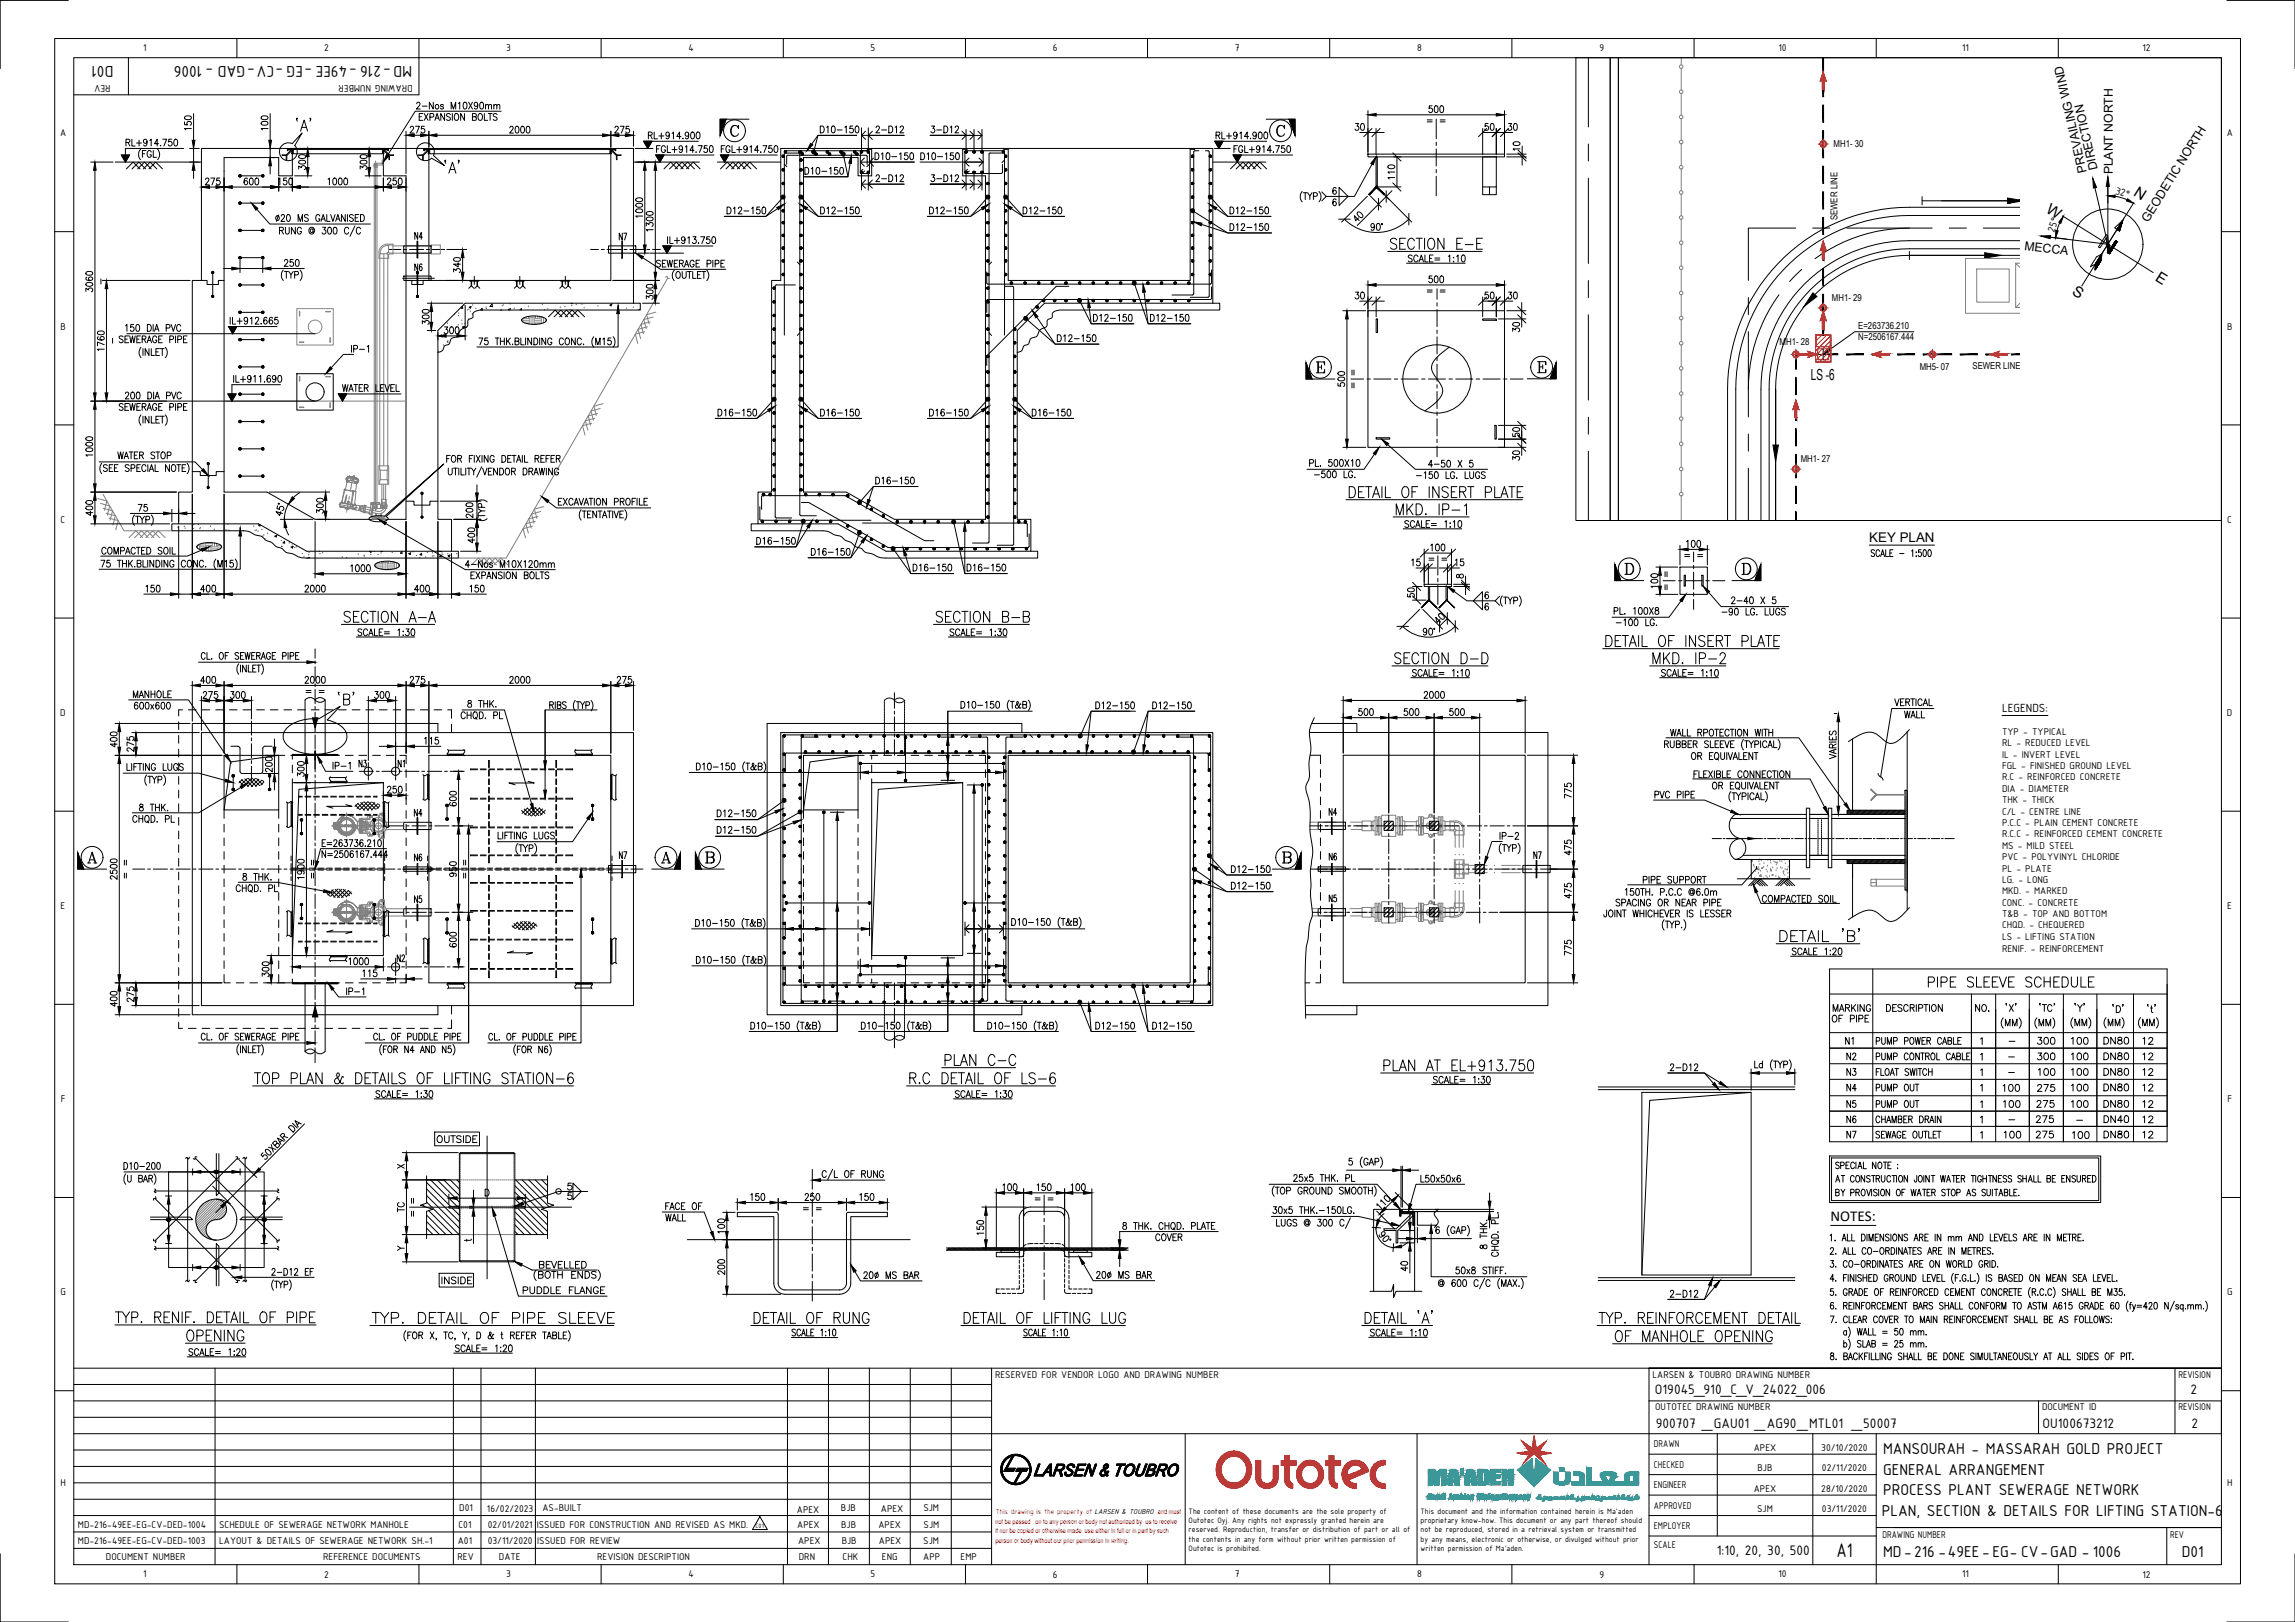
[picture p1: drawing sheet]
<svg xmlns="http://www.w3.org/2000/svg" width="841mm" height="594mm" viewBox="0 0 841 594" stroke-linecap="round" stroke-linejoin="round" font-family="sans-serif">
<defs><g id="words">
<text font-size="7.8" x="673" y="570.3">A1</text>
<text font-size="7.1" x="705.9" y="362.7">PIPE SLEEVE SCHEDULE</text>
<g font-size="6.2">
<text x="41.6" y="24.1" transform="rotate(180 41.6 24.1)">D01</text>
<text x="151" y="24.1" transform="rotate(180 151 24.1)">MD-216 -49EE -EG -CV-GAD - 1006</text>
<text x="265.6" y="79.7">D12-150</text>
<text x="299.9" y="79.7">D12-150</text>
<text x="339.7" y="79.7">D12-150</text>
<text x="373.9" y="79.7">D12-150</text>
<text x="449.8" y="79.7">D12-150</text>
<text x="155.9" y="100.5" transform="rotate(-90 155.9 100.5)">N6</text>
<text x="450.5" y="327">D12-150</text>
<text x="671" y="371.8">MARKING</text>
<text x="723.2" y="371.8">NO.</text>
<text x="733.1" y="401.1">100</text>
<text x="745.8" y="401.1">275</text>
<text x="758.5" y="418.4">100</text>
<text x="190.9" y="475.2">PUDDLE FLANGE</text>
<text x="690.1" y="532.6">MANSOURAH - MASSARAH GOLD PROJECT</text>
<text x="690.1" y="540.1">GENERAL ARRANGEMENT</text>
<text x="690.1" y="547.6">PROCESS PLANT SEWERAGE NETWORK</text>
<text x="689.6" y="555.1">PLAN, SECTION &amp; DETAILS FOR LIFTING STATION-6</text>
<text x="690.1" y="570.1">MD-216 -49EE-EG- CV-GAD - 1006</text>
<text x="799.5" y="570.1">D01</text>
</g>
<g font-size="5.7">
<text x="236.7" y="52.2">RL+914.900</text>
<text x="299.9" y="49.7">D10-150</text>
<text x="320" y="49.7">2-D12</text>
<text x="340.4" y="49.7">3-D12</text>
<text x="444.9" y="52.2">RL+914.900</text>
<text x="45.2" y="54.7">RL+914.750</text>
<text x="263.5" y="57.1">FGL+914.750</text>
<text x="319.6" y="59.6">D10-150</text>
<text x="336.5" y="59.6">D10-150</text>
<text x="451.2" y="57.1">FGL+914.750</text>
<text x="294.2" y="64.9">D10-150</text>
<text x="320" y="67.7">2-D12</text>
<text x="340.4" y="67.7">3-D12</text>
<text x="151" y="88.9">N4</text>
<text x="226.1" y="89.3">N7</text>
<text x="449.8" y="85.7">D12-150</text>
<text x="399.7" y="118.9">D12-150</text>
<text x="420.9" y="118.9">D12-150</text>
<text x="386.6" y="126.3">D12-150</text>
<text x="124.5" y="144.6">WATER LEVEL</text>
<text x="262.1" y="153.5">D16-150</text>
<text x="299.9" y="153.5">D16-150</text>
<text x="339.7" y="153.5">D16-150</text>
<text x="377.5" y="153.5">D16-150</text>
<text x="320" y="178.5">D16-150</text>
<text x="276.6" y="200.7">D16-150</text>
<text x="36.3" y="204.3">COMPACTED SOIL</text>
<text x="296.3" y="204.6">D16-150</text>
<text x="333.7" y="210.3">D16-150</text>
<text x="353.5" y="210.3">D16-150</text>
<text x="400.8" y="260.7">D12-150</text>
<text x="421.6" y="260.7">D12-150</text>
<text x="697.1" y="264.2">WALL</text>
<text x="121" y="282.9">IP-1</text>
<text x="130.5" y="282.2">N3</text>
<text x="605.7" y="293.5">PVC PIPE</text>
<text x="486.1" y="299.9">N4</text>
<text x="151" y="300.2">N4</text>
<text x="262.1" y="300.2">D12-150</text>
<text x="262.1" y="306.6">D12-150</text>
<text x="548.9" y="308.7">IP-2</text>
<text x="151" y="316.4">N6</text>
<text x="226.1" y="315.7">N7</text>
<text x="486.1" y="316.1">N6</text>
<text x="561.3" y="315.7">N7</text>
<text x="450.5" y="320.7">D12-150</text>
<text x="601.1" y="324.6">PIPE SUPPORT</text>
<text x="151" y="332">N5</text>
<text x="486.1" y="331.6">N5</text>
<text x="644.9" y="331.6">COMPACTED SOIL</text>
<text x="144.6" y="353.5">N2</text>
<text x="400.8" y="378.2">D12-150</text>
<text x="421.6" y="378.2">D12-150</text>
<text x="675.6" y="383.8">N1</text>
<text x="686.5" y="383.8">PUMP POWER CABLE</text>
<text x="745.8" y="383.8">300</text>
<text x="758.1" y="383.8">100</text>
<text x="770.1" y="383.5">DN80</text>
<text x="784.6" y="383.8">12</text>
<text x="675.9" y="389.5">N2</text>
<text x="745.8" y="389.5">300</text>
<text x="758.1" y="389.5">100</text>
<text x="770.1" y="389.5">DN80</text>
<text x="784.6" y="389.5">12</text>
<text x="611" y="393.3">2-D12</text>
<text x="675.9" y="395.1">N3</text>
<text x="746.1" y="395.1">100</text>
<text x="758.1" y="395.1">100</text>
<text x="770.1" y="395.1">DN80</text>
<text x="784.6" y="395.1">12</text>
<text x="675.9" y="400.8">N4</text>
<text x="686.5" y="400.8">PUMP OUT</text>
<text x="758.1" y="400.8">100</text>
<text x="770.1" y="400.8">DN80</text>
<text x="784.6" y="400.8">12</text>
<text x="675.9" y="406.8">N5</text>
<text x="686.5" y="406.8">PUMP OUT</text>
<text x="733.4" y="406.8">100</text>
<text x="745.4" y="406.8">275</text>
<text x="758.1" y="406.8">100</text>
<text x="770.1" y="406.8">DN80</text>
<text x="784.6" y="406.8">12</text>
<text x="675.9" y="412.4">N6</text>
<text x="745.4" y="412.4">275</text>
<text x="770.1" y="412.4">DN40</text>
<text x="784.6" y="412.4">12</text>
<text x="159.5" y="419.8">OUTSIDE</text>
<text x="675.9" y="418">N7</text>
<text x="733.4" y="418">100</text>
<text x="745.4" y="418">275</text>
<text x="770.1" y="418">DN80</text>
<text x="784.6" y="418">12</text>
<text x="519.6" y="434.3">L50x50x6</text>
<text x="196.8" y="465.7">BEVELLED</text>
<text x="161.2" y="471.3">INSIDE</text>
<text x="315.7" y="469.5">20 MS BAR</text>
<text x="400.8" y="469.5">20 MS BAR</text>
<text x="611" y="476.2">2-D12</text>
</g>
<g font-size="5.6">
<text x="781.6" y="71.4" transform="rotate(32 781.6 71.4)">N</text>
<text x="749.5" y="77.5" transform="rotate(32 749.5 77.5)">W</text>
<text x="758.9" y="107.8" transform="rotate(32 758.9 107.8)">S</text>
<text x="789.5" y="102.5" transform="rotate(32 789.5 102.5)">E</text>
<text x="663.6" y="139.2">LS -6</text>
</g>
<text font-size="5.5" x="670.8" y="447.4">NOTES:</text>
<g font-size="5.4">
<text x="606.5" y="510.6">O19045_910_C_V_24022_006</text>
<text x="802.7" y="510.6">2</text>
<text x="606.8" y="523.1">900707 _GAU01 _AG90_MTL01 _50007</text>
<text x="748.5" y="523.1">OU100673212</text>
<text x="803" y="523.1">2</text>
<text x="629.1" y="569.7">1:10, 20, 30, 500</text>
</g>
<text font-size="5.3" x="149.2" y="282.2" transform="rotate(-90 149.2 282.2)">N1</text>
<text font-size="4.9" x="685" y="198.6">KEY PLAN</text>
<text font-size="4.7" x="733.7" y="260.9">LEGENDS:</text>
<g font-size="4.5">
<text x="764.8" y="62.9" transform="rotate(-103 764.8 62.9)">PREVAILING WIND</text>
<text x="768.8" y="62" transform="rotate(-103 768.8 62)">DIRECTION</text>
<text x="774.3" y="63.9" transform="rotate(-90 774.3 63.9)">PLANT NORTH</text>
<text x="787.2" y="81.6" transform="rotate(-58 787.2 81.6)">GEODETIC NORTH</text>
<text x="741.8" y="91.5" transform="rotate(7 741.8 91.5)">MECCA</text>
</g>
<g font-size="4.4">
<text x="491.1" y="76.6" transform="rotate(-90 491.1 76.6)">6 6</text>
<text x="53.3" y="188.4" transform="rotate(-90 53.3 188.4)">75</text>
<text x="546.8" y="224.7" transform="rotate(-90 546.8 224.7)">6 6</text>
<text x="144.6" y="445.2">TC</text>
</g>
<g font-size="4.1">
<text x="774.9" y="71" transform="rotate(16 774.9 71)">32°</text>
<text x="752.8" y="85.3" transform="rotate(-70 752.8 85.3)">25°</text>
</g>
<g font-size="3.9">
<text x="52.5" y="18.8">1</text>
<text x="118.8" y="18.9">2</text>
<text x="185.5" y="18.7">3</text>
<text x="252.3" y="18.8">4</text>
<text x="319" y="18.7">5</text>
<text x="385.9" y="18.8">6</text>
<text x="452.6" y="18.8">7</text>
<text x="519.3" y="18.8">8</text>
<text x="586.1" y="18.7">9</text>
<text x="651.7" y="18.8">10</text>
<text x="719.1" y="18.8">11</text>
<text x="785.1" y="18.9">12</text>
<text x="40.5" y="31" transform="rotate(180 40.5 31)">REV</text>
<text x="151.2" y="31" transform="rotate(180 151.2 31)">DRAWING NUMBER</text>
<text x="22" y="50">A</text>
<text x="816" y="50">A</text>
<text x="22.2" y="120.7">B</text>
<text x="816.2" y="120.7">B</text>
<text x="22.2" y="191.4">C</text>
<text x="816.2" y="191.4">C</text>
<text x="22.1" y="262.2">D</text>
<text x="816.1" y="262.2">D</text>
<text x="733.7" y="269.2">TYP - TYPICAL</text>
<text x="733.7" y="273.4">RL - REDUCED LEVEL</text>
<text x="733.7" y="277.5">IL - INVERT LEVEL</text>
<text x="733.7" y="281.7">FGL - FINISHED GROUND LEVEL</text>
<text x="733.7" y="285.8">R.C - REINFORCED CONCRETE</text>
<text x="733.7" y="290">DIA - DIAMETER</text>
<text x="733.7" y="294.2">THK - THICK</text>
<text x="733.7" y="298.3">C/L - CENTRE LINE</text>
<text x="733.7" y="302.5">P.C.C - PLAIN CEMENT CONCRETE</text>
<text x="733.7" y="306.7">R.C.C - REINFORCED CEMENT CONCRETE</text>
<text x="733.7" y="310.9">MS - MILD STEEL</text>
<text x="733.7" y="315">PVC - POLYVINYL CHLORIDE</text>
<text x="733.7" y="319.2">PL - PLATE</text>
<text x="733.7" y="323.4">LG. - LONG</text>
<text x="733.7" y="327.5">MKD. - MARKED</text>
<text x="22.2" y="333">E</text>
<text x="733.7" y="331.7">CONC. - CONCRETE</text>
<text x="733.7" y="335.8">T&amp;B - TOP AND BOTTOM</text>
<text x="816.2" y="333">E</text>
<text x="733.7" y="340">CHQD. - CHEQUERED</text>
<text x="733.7" y="344.4">LS - LIFTING STATION</text>
<text x="733.7" y="348.8">RENIF. - REINFORCEMENT</text>
<text x="22.3" y="403.7">F</text>
<text x="816.3" y="403.7">F</text>
<text x="22.2" y="474.4">G</text>
<text x="816.2" y="474.4">G</text>
<text x="364.6" y="504.6">RESERVED FOR VENDOR LOGO AND DRAWING NUMBER</text>
<text x="605.6" y="504.6">LARSEN &amp; TOUBRO DRAWING NUMBER</text>
<text x="798.3" y="504.6">REVISION</text>
<text x="606.5" y="516.6">OUTOTEC DRAWING NUMBER</text>
<text x="748.3" y="516.6">DOCUMENT ID</text>
<text x="798.3" y="516.6">REVISION</text>
<text x="606.1" y="530.1">DRAWN</text>
<text x="642.7" y="531.3">APEX</text>
<text x="667.4" y="531.3">30/10/2020</text>
<text x="606.1" y="537.6">CHECKED</text>
<text x="644" y="538.8">BJB</text>
<text x="667.7" y="538.8">02/11/2020</text>
<text x="22.2" y="544.2">H</text>
<text x="606.1" y="545.1">ENGINEER</text>
<text x="816.2" y="544.2">H</text>
<text x="642.7" y="546.4">APEX</text>
<text x="667.4" y="546.4">28/10/2020</text>
<text x="168.3" y="553.5">D01</text>
<text x="178.5" y="553.6">16/02/2023</text>
<text x="198.8" y="553.4">AS-BUILT</text>
<text x="292" y="554">APEX</text>
<text x="308.2" y="553.3">BJB</text>
<text x="322.8" y="553.7">APEX</text>
<text x="338.4" y="553.6">SJM</text>
<text x="606.1" y="552.6">APPROVED</text>
<text x="643.9" y="553.9">SJM</text>
<text x="667.7" y="553.9">03/11/2020</text>
<text x="28.6" y="559.6">MD-216-49EE-EG-CV-DED-1004</text>
<text x="80.3" y="559.6">SCHEDULE OF SEWERAGE NETWORK MANHOLE</text>
<text x="168" y="559.6">C01</text>
<text x="178.7" y="559.6">02/01/2021</text>
<text x="196.7" y="559.6">ISSUED FOR CONSTRUCTION AND REVISED AS MKD.</text>
<text x="292.2" y="559.6">APEX</text>
<text x="308.3" y="559.6">BJB</text>
<text x="321.9" y="559.6">APEX</text>
<text x="338.4" y="559.6">SJM</text>
<text x="606.1" y="560.1">EMPLOYER</text>
<text x="689.8" y="563.2">DRAWING NUMBER</text>
<text x="795.3" y="563.2">REV</text>
<text x="28.6" y="565.6">MD-216-49EE-EG-CV-DED-1003</text>
<text x="80.3" y="565.6">LAYOUT &amp; DETAILS OF SEWERAGE NETWORK SH.-1</text>
<text x="167.8" y="565.6">A01</text>
<text x="178.7" y="565.6">03/11/2020</text>
<text x="196.9" y="565.6">ISSUED FOR REVIEW</text>
<text x="292.5" y="565.6">APEX</text>
<text x="308.5" y="565.6">BJB</text>
<text x="322.1" y="565.6">APEX</text>
<text x="338.4" y="565.6">SJM</text>
<text x="606.1" y="567">SCALE</text>
<text x="38.8" y="571.3">DOCUMENT NUMBER</text>
<text x="118.4" y="571.3">REFERENCE DOCUMENTS</text>
<text x="167.7" y="571.3">REV</text>
<text x="182.8" y="571.3">DATE</text>
<text x="218.8" y="571.3">REVISION DESCRIPTION</text>
<text x="292.7" y="571.3">DRN</text>
<text x="308.8" y="571.3">CHK</text>
<text x="323.2" y="571.3">ENG</text>
<text x="338.4" y="571.3">APP</text>
<text x="352" y="571.3">EMP</text>
<text x="52.5" y="577.7">1</text>
<text x="118.8" y="577.8">2</text>
<text x="185.5" y="577.7">3</text>
<text x="252.3" y="577.7">4</text>
<text x="319" y="577.7">5</text>
<text x="385.9" y="577.8">6</text>
<text x="452.6" y="577.7">7</text>
<text x="519.3" y="577.7">8</text>
<text x="586.1" y="577.9">9</text>
<text x="651.7" y="577.7">10</text>
<text x="719.1" y="577.7">11</text>
<text x="785.1" y="577.8">12</text>
</g>
<g font-size="3.5">
<text x="671.9" y="53.8">MH1- 30</text>
<text x="673.4" y="80.7" transform="rotate(-90 673.4 80.7)">SEWER LINE</text>
<text x="671.3" y="110.4">MH1- 29</text>
<text x="681" y="120.5">E=263736.210</text>
<text x="681" y="124.6">N=2506167.444</text>
<text x="652.1" y="126.4">MH1- 28</text>
<text x="703.5" y="135.7">MH5- 07</text>
<text x="722.8" y="135.2">SEWER LINE</text>
<text x="659.9" y="169.3">MH1- 27</text>
</g>
<g font-size="3.1">
<text x="435.6" y="554.6">The content of these documents are the sole property of</text>
<text x="435.6" y="557.9">Outotec Oyj. Any rights not expressly granted herein are</text>
<text x="520.6" y="554.6">This document and the information contained herein is Ma'aden</text>
<text x="520.6" y="557.9">proprietary know-how. This document or any part thereof should</text>
<text x="435.6" y="561.3">reserved. Reproduction, transfer or distribution of part or all of</text>
<text x="520.6" y="561.3">not be reproduced, stored in a retrieval system or transmitted</text>
<text x="435.6" y="564.6">the contents in any form without prior written permission of</text>
<text x="435.6" y="567.9">Outotec is prohibited.</text>
<text x="520.6" y="564.6">by any means, electronic or otherwise, or divulged without prior</text>
<text x="520.6" y="567.9">written permission of Ma'aden.</text>
</g>
<text font-size="2.8" fill="#f00" x="364.9" y="554.4">This drawing is the property of LARSEN &amp; TOUBRO and must</text>
<g font-size="2.6">
<text x="735.2" y="382.8">-</text>
<text x="735.2" y="388.4">-</text>
<text x="735.2" y="394.1">-</text>
<text x="735.2" y="411.3">-</text>
<text x="760.2" y="411.7">-</text>
</g>
<text font-size="2.5" x="276.9" y="559.5">C01</text>
<g font-size="2.5" fill="#f00">
<text x="364.8" y="558">not be passed on to any person or body not authorized by us to receive</text>
<text x="364.8" y="561.7">it nor be copied or otherwise made use either in full or in part by such</text>
<text x="364.8" y="565.2">person or body without our prior permission in writing.</text>
</g>
</g></defs>
<!-- layer: _TITLEBLOCK -->
<g fill="#000" stroke="#000" stroke-width=".37">
<path d="M766.9 65.3l1.4 3.3-1.1 .3zM772.4 64.7l.6 3.6h-1.2zM772.4 71.7l2.7-.2v.9zM779.7 72.8l2.1 1.6-2.5-.8zM747.9 86.5l3.5-.2-.1 1.1zM753.3 84.4l.9 .2-.9 2.5zM756.1 79.3l-.9 2.5-.7-.4zM770.2 93.1l-.1 2.1h-1.3zM772.4 91.8h1.4l-.6 .8zM775.3 88.2l.5 .3h-.7z"/>
<path d="M767.9 96.7l-.1 2.1zM767.9 96.7h1.2l-1.3 2.1z"/>
<path d="M768.8 95.2l.3 1.5 1-1.5zM768.8 95.2l.3 1.5h-1.2z"/>
<path d="M772.4 91.8l.1 .8h.7zM772.5 92.6h.7l-.2 .3z"/>
<path d="M772.7 89l.1 .8zM772.7 89l.1 .8h-.6z"/>
<path d="M772.2 89.8l.8 2-.2-2zM772.2 89.8l.8 2h-.6z"/>
<path d="M775.1 88.5l-1.3 3.3 2-3.3zM775.1 88.5l-1.3 3.3h-.8z"/>
<path d="M777.9 80.7l-1 3.3h-1.1zM775.8 84l.9 .6 .2-.6z"/>
<circle cx="772.3" cy="89.5" r=".07"/>
<circle cx="772.4" cy="89.5" r=".07"/>
</g>
<g fill="none" stroke="#000" stroke-width=".37">
<path d="M755.8 79.1l33.3 20.7M767.7 68.8l5.5 23.9M772.4 64.7v24.8M775.1 71.9l4.3 1.2M782 74.2l-19.1 30.5M747.9 86.5l24.5 3M754.8 81.6l-1 2.9M767.8 98.6h.1M767.8 98.3l.1 .4-.1-.2M767.8 98.7v.1M767.8 98.7l.1 .1M767.9 98.2l.1 .4-.1-.3"/>
<path d="M767.9 97.8l.1 .7-.1-.6M767.9 97.6l.1 .8-.1-.7M767.9 97.6l.2 .8M767.9 97.2l.2 1.2-.2-1M767.9 97.1l.3 1.2-.3-1.2M767.9 98.1l.1 .5M767.9 96.8l.3 1.4-.3-1.3M767.9 97l.3 1.2M768 96.6l.3 1.4M768.2 96.2l.2 1.7-.3-1.5M768.2 96.2l.3 1.5M768.3 96.1l.3 1.5z"/>
<path d="M768.3 98l-.3-1.4 .2 1.6M768.3 96l.3 1.6M768.3 96l.4 1.4M768.4 97.9l-.4-1.5 .3 1.6M768.4 95.9l.4 1.3M768.5 95.7l.3 1.5M768.5 95.8l.3 1.4M768.5 95.7l.4 1.3M768.6 95.6l.4 1.4M768.7 95.3l.3 1.7M768.8 95.1l.4 1.6M768.9 95.1l.3 1.4-.3-1.4"/>
<path d="M768.9 95l.4 1.5M769 97l-.4-1.5 .4 1.5M769 94.9l.3 1.5-.3-1.4M769 94.9l.4 1.4M769.1 94.8l.3 1.5-.3-1.4M769.1 96.8l-.3-1.5 .3 1.5M769.1 96.7l-.3-1.4 .3 1.4M769.1 96.7l-.3-1.5 .3 1.5M769.1 94.7l.3 1.5-.3-1.4M769.1 94.7l.4 1.4M769.2 96.6l-.3-1.5 .3 1.5M769.3 94.5l.2 1.6-.3-1.4"/>
<path d="M769.4 94.3l.2 1.6M769.5 94.1l.3 1.6M769.6 93.9l.3 1.6M769.6 93.9l.4 1.4M769.7 93.9l.4 1.3M769.8 93.7l.3 1.2M769.9 93.5l.2 .8M770 93.3l.2 .6M770 93.3l.2 .2M770.1 95.2l-2.3 3.6M770.1 95.1l-.3-1.4 .3 1.4M770.1 94.8l-.3-1.2 .3 1.2"/>
<path d="M770.1 94.7l-.2-1.1 .2 1.1M770.1 94.5l-.2-1 .2 1.1M770.1 94.4l-.2-.9 .2 1M770.1 94.1l-.2-.7 .2 .9M770.1 94l-.1-.6 .1 .6M770.1 93.1l.1 .1M770.2 93.1l-1.9 1-2.3 3.6 1.9-1-.1 2.1M770.2 93.7l-.2-.4 .2 .5M770.2 93.3v.1M770.2 93.1v.4M770.2 93.1l-.1 2.1M772.2 90.1l.6 2.7-.6-2.6"/>
<path d="M772.2 89.9l.7 3M772.2 90.4l.6 2.4-.5-2.3M772.2 89.8l.8 3.1zM772.3 90.8l.4 2-.4-1.9M772.3 90.7l.5 2.1M772.3 91.1l.4 1.6-.3-1.5M772.3 89.6l.8 3.3M772.4 91.4l.3 1.3-.3-1.2M772.4 91.7l.2 1-.2-.9M772.4 89.5l.7 3.4M772.4 89.5h.1M772.4 89.4l.1 .1"/>
<path d="M772.4 89.6l.2-.2-.2 .3M772.4 92.1l.2 .5-.2-.3M772.4 92l.2 .7M772.4 89.5l.1 .3M772.5 89.8l.3-.4-.3 .4M772.5 92.4v.2M772.5 89.5l.1 .6M772.5 89.5h.1M772.5 89.3l.4 1.4M772.5 89.3l.4 1.3M772.6 90l.6 2.7-.2-.9M772.6 89.3l.1 .3"/>
<path d="M772.7 89.6l.1-.2-.2 .4M772.7 90.3l.3 1.4M772.7 89.3l-.2 .4 .2-.3-.2 .3 .7 3M772.7 90.4l-.2-.9 .5 2M772.7 89.6l.1 .5M772.7 89.4l-.2 .4 .2-.4M772.8 89.9l-.1-.3 .1 .4M772.8 89.4l-.2-.3 .1 .6M772.8 90.3l-.1-.7 .1 .8M772.8 90.9l.2 .5M772.9 90.9l-.4-1.4 .4 1.7M772.9 90.9l-.3-1.4 .3 1.5"/>
<path d="M773 91.8l-.6-5.5-.6-.3-2.8 4.4 .6 .4 2.2-3.7 .7 5.5 .5 .3M773 92.9l-.7-3.2 .7 3.2M773 91.8l.2 .8M773.1 91.7l.2 .9-.1-.6M773.1 91.7v.2M773.1 91.7l.2 .8M773.2 91.5l.2 .9-.2-.8M773.2 91.5l.3 .8M773.2 92.6l-.1-.9 .2 .9M773.3 91.3l.2 .9-.2-.8M773.3 92.5l-.2-.9 .2 .9M773.3 92.5l-.1-.9 .2 .9"/>
<path d="M773.3 91.3l.3 .8M773.5 92.3l-.2-.9 .2 .9M773.5 91l.1 1-.2-.8M773.5 90.9l.3 .8M773.5 91l.2 .9M773.6 92l-.2-.8 .2 .8M773.6 90.8l.2 .9-.1-.9M773.7 90.6l.2 1M773.7 90.7l.2 .9M773.8 91.8l-.3-.9 .3 .9M773.8 90.6l.2 .9M773.8 90.5l.3 .7"/>
<path d="M773.9 91.6l-.2-.9 .2 .9M773.9 90.4h.1M773.9 90.3h.1M774 90.4l.1 .8-.1-.8M774 90.4h.1M774 91.4l-.2-.9 .2 .9M774 90.4l.2 .7-.1-.6M774.1 90.5l-.1-.3 .1 .3M774.1 90.2l.2 .8-.1-.4M774.1 90.5l.1 .6M774.1 90l.2 .6M774.2 90.6l-.1-.5 .1 .5"/>
<path d="M774.2 91.2l-.2-.8 .2 .8M774.2 89.8l.2 .9-.1-.9M774.2 90.6l.1 .3M774.3 90.6l-.2-.6 .2 .6M774.3 89.8l.2 .8M774.3 91l-.2-.5 .2 .5M774.3 90.6l-.1-.7 .2 .7M774.3 90.9l-.1-.3 .1 .3M774.3 90.6v.3M774.3 89.6l.3 1M774.4 90.7l-.2-.8 .2 .8M774.4 90.8h.1"/>
<path d="M774.4 89.6l.2 .9M774.4 89.5l.2 .9zM774.4 90.7h.1M774.5 90.7l-.2-.9 .2 .9M774.5 89.5l.1 .9M774.6 89.3l.2 .9-.2-.9M774.6 90.5l-.2-.9 .2 .9M774.6 89.3l.3 .8M774.8 90.2l-.2-.9 .1 1.1M774.8 89l.1 1-.2-.9M774.8 88.9l.3 .8M774.8 89l.2 .8"/>
<path d="M774.9 90l-.2-.9 .2 .9M774.9 88.7l.3 .8M774.9 83.5l3-2.8-1.2 3.9zM775 88.6l.2 .9M775 89.8l-.2-.9 .2 .9M775.1 88.5l.2 .9-.2-.9M775.1 89.7l-.2-.9 .2 .9M775.1 88.5l.2 .8M775.2 88.3l.2 .9-.2-.9M775.2 89.5l-.2-.9 .2 .9M775.2 89.4l-.1-.9 .2 .9M775.2 88.3l.3 .7"/>
<path d="M775.3 88.2l-2.3 3.6M775.3 88.2l.5 .3M775.4 88.2l.1 .8-.1-.8M775.4 89.2l-.2-.9 .1 1M775.4 88.2l.2 .6-.1-.6M775.5 88.3l.1 .5M775.5 89l-.2-.8 .2 .8M775.6 88.9l-.2-.7 .2 .7M775.7 88.8l-.2-.5 .2 .5M775.7 88.7l-.1-.4 .1 .4M775.7 88.4v.2v-.2M775.7 88.7v-.3v.3"/>
<path d="M775.7 88.4v.2M775.8 88.6h.1M775.8 88.5h.1M775.8 88.5l-2.8 4.4M775.9 83.9h.1M775.9 83.8l.2 .4-.1-.5 .2 .6M776 84.1l-.1-.2 .1 .2M776 83.7l.1 .5-.1-.5M776 84.1v-.3v.4M776 83.6l.2 .7-.1-.7M776.1 83.6l.2 .7M776.2 83.4l.3 1-.3-1"/>
<path d="M776.3 84.3l-.2-.7 .2 .7M776.3 83.4l.2 1.1M776.3 83.2l.4 1.4M776.4 84.3l-.2-.8 .2 .9M776.4 84.4l-.2-1 .2 1M776.5 83l.3 1.5zM776.5 83l.3 1.4M776.5 82.8l.3 1.5M776.6 84.5l-.3-1.3 .3 1.3M776.6 82.7l.3 1.3-.2-1.3M776.8 82.6l.3 .9M776.8 84.3l-.3-1.4 .3 1.4"/>
<path d="M776.9 84l-.3-1.2 .3 1.2M776.9 84l-.3-1.2 .3 1.3M776.9 82.4l.2 .9M777 83.7l-.3-1.1 .2 1.2M777 83.7l-.3-1.1 .3 1.1M777 82.1l.2 .9M777.1 83.5l-.3-1.1 .3 1.1M777.1 83.4l-.3-1 .3 1.1M777.1 82l.2 .8-.2-.8M777.1 83.4l-.3-1 .3 1M777.1 81.9l.2 .7M777.1 83.2l-.2-.9 .2 1"/>
<path d="M777.1 83.2l-.2-1 .2 1M777.1 81.9l.2 .7-.1-.7M777.2 83.1l-.2-.9 .2 .9M777.2 81.8l.2 .7-.2-.7M777.3 82.7l-.2-.7 .1 .9M777.3 81.7l.1 .6M777.4 82.5l-.2-.7 .2 .8M777.4 82.4l-.2-.6 .2 .6M777.4 82.4l-.1-.7 .1 .7M777.4 81.5l.1 .6M777.4 82.2l-.1-.6 .1 .6M777.5 82.1l-.1-.5 .1 .5"/>
<path d="M777.5 81.3l.1 .5M777.5 82l-.1-.5 .1 .5M777.5 81.9l-.1-.4 .1 .4M777.6 81.8l-.2-.4 .2 .5M777.6 81.8l-.1-.4 .1 .4M777.6 81.7l-.1-.4 .1 .4M777.6 81.6l-.1-.3 .1 .4M777.6 81.1v.4M777.6 81.6v-.3v.3M777.6 81.5v-.3v.3M777.7 81.4l-.1-.3 .1 .3M777.7 81.3l-.1-.2 .1 .2"/>
<path d="M777.7 81.3v-.3v.3M777.7 80.9l.1 .2M777.8 81.1l-.1 .1M777.8 81h.1M777.8 80.8v.2M777.9 80.8h.1M777.9 80.7l-2 3.3M777.9 80.7h.1M278.5 555.5l2.7 4.7h-5.5z"/>
<circle cx="772.4" cy="89.4" r="12.9"/>
</g>
<!-- layer: Process Internal road -->
<path d="M590.1 21.2v169.4M740.2 78.9h-40.5a63.7 63.7 0 0 0-63.6 63.7v48M740.2 88.2h-40.5a54.3 54.3 0 0 0-54.4 54.4v48" fill="none" stroke="#000" stroke-width=".37"/>
<!-- layer: Process Internal road shoulder -->
<path d="M593.1 21.2v169.4M740.2 91.1h-40.5a51.4 51.4 0 0 0-51.4 51.5v48" fill="none" stroke="#000" stroke-width=".37"/>
<!-- layer: Drain outer line -->
<path d="M704.4 73.5h35.8M704.4 72v3M699.7 92v3.1M740.2 93.5h-40.5a49.1 49.1 0 0 0-49 49.1v48v-48" fill="none" stroke="#000" stroke-width=".37"/>
<g fill="#000" stroke="#000" stroke-width=".37">
<path d="M727.3 92.6l6 .9-6 1zM664.4 107.2l1.4 1.4-4.8 3.7zM649.7 163h2l-1 6z"/>
<path d="M735.7 74.5l4.5-.7v-.5zM735.7 72.5l4.5 .8-4.5 1.2z"/>
</g>
<!-- layer: Process Internal road cen -->
<g fill="none" stroke="#000" stroke-width=".37">
<path d="M582.1 21.2v25.3M582.1 52.8v6.2M582.1 65.2v31.3M658.1 83.5h-17.4v19.2M660.3 98.7l-4.5 4.4M664.3 83.5h6.2M676.8 83.5h31.3M699.7 83.5a58.6 58.6 0 0 0-34.6 11.3M714.3 83.5h6.3M726.8 83.5h13.4M582.1 102.8v6.2M582.1 115.3v31.2"/>
<path d="M640.7 109v6.2M651.9 108a58.6 58.6 0 0 0-11.2 34.6M640.7 121.5v31.2M582.1 152.8v6.2M640.7 159v6.2M582.1 165.3v25.3M640.7 171.5v19.1"/>
</g>
<!-- layer: Process Fence -->
<g fill="none" stroke="#808080" stroke-width=".37">
<path d="M616.1 25.1v7.9M616.1 34.3v7.9M616.1 21.2v2.6M616.1 43.5v7.9M616.1 52.7v7.9M616.1 61.9v8M616.1 71.1v8M616.1 80.3v8M616.1 89.5v8M616.1 98.7v8M616.1 108v7.9M616.1 117.2v7.9"/>
<path d="M616.1 126.4v7.9M616.1 135.6v7.9M616.1 144.8v7.9M616.1 154v7.9M616.1 163.2v8M616.1 172.4v8M616.1 181.6v9"/>
<circle cx="616.1" cy="33.6" r=".66"/>
<circle cx="616.1" cy="24.4" r=".66"/>
<circle cx="616.1" cy="42.8" r=".66"/>
<circle cx="616.1" cy="52" r=".66"/>
<circle cx="616.1" cy="70.5" r=".66"/>
<circle cx="616.1" cy="79.7" r=".66"/>
<circle cx="616.1" cy="61.2" r=".66"/>
<circle cx="616.1" cy="98.1" r=".66"/>
<circle cx="616.1" cy="88.9" r=".66"/>
<circle cx="616.1" cy="116.5" r=".66"/>
<circle cx="616.1" cy="107.3" r=".66"/>
<circle cx="616.1" cy="125.7" r=".66"/>
<circle cx="616.1" cy="134.9" r=".66"/>
<circle cx="616.1" cy="153.3" r=".66"/>
<circle cx="616.1" cy="144.1" r=".66"/>
<circle cx="616.1" cy="171.8" r=".66"/>
<circle cx="616.1" cy="162.6" r=".66"/>
<circle cx="616.1" cy="181" r=".66"/>
</g>
<path d="M740.2 75.9h-40.5a66.7 66.7 0 0 0-66.6 66.7v48" fill="none" stroke="#000" stroke-width=".37"/>
<!-- layer: P -->
<path d="M724.4 98.5h11.9v12.2h-11.9zM738.7 96.4h1.5M740.2 94.7h-19.9v20h19.9M740.2 98l-1.5-1.6v16.2h1.5M740.2 111.1l-1.5 1.5" fill="none" stroke="#808080" stroke-width=".37"/>
<!-- layer: Sewer line -->
<g fill="#000" stroke="#000" stroke-width=".37">
<path d="M668 29.1v6.3h.3zM668 29.1h.3v6.3z"/>
<path d="M668 21.2l.3 4.8v-4.8zM668 21.2l.3 4.8h-.3z"/>
<path d="M668 52.8v5h.3zM668 52.8h.3v5z"/>
<path d="M668 47.9v4.9h.3zM668 47.9h.3v4.9z"/>
<path d="M668 38.5v6.3h.3zM668 38.5h.3v6.3z"/>
<path d="M668 70.3v6.3h.3zM668 70.3h.3v6.3z"/>
<path d="M668 60.9v6.3h.3zM668 60.9h.3v6.3z"/>
<path d="M668 89v6.3h.3zM668 89h.3v6.3z"/>
<path d="M668 79.6v6.3h.3zM668 79.6h.3v6.3z"/>
<path d="M668 107.8v5h.3zM668 107.8h.3v5z"/>
<path d="M668 98.4v6.3h.3zM668 98.4h.3v6.3z"/>
<path d="M668 112.8v3.5h.3zM668 112.8h.3v3.5z"/>
<path d="M658 129.8l.3 5.4v-5.4zM658 129.8l.3 5.4h-.3z"/>
<path d="M658 138.3l.3 6.2v-6.2zM658 138.3l.3 6.2h-.3z"/>
<path d="M658.1 129.9h8v-.3zM658.1 129.6h8l-8 .3z"/>
<path d="M668 119.4v3.5h.3zM668 119.4h.3v3.5z"/>
<path d="M670.1 129.9h3.4v-.3zM670.1 129.6h3.4l-3.4 .3zM670.1 129.6v.3z"/>
<path d="M676.6 129.9h6.3v-.3zM676.6 129.6h6.3l-6.3 .3z"/>
<path d="M686 129.9h6.3v-.3zM686 129.6h6.3l-6.3 .3z"/>
<path d="M695.4 129.9h6.2v-.3zM695.4 129.6h6.2l-6.2 .3z"/>
<path d="M704.8 129.9h3.3v-.3zM704.8 129.6h3.3l-3.3 .3z"/>
<path d="M708.1 129.9h7.1v-.3zM708.1 129.6h7.1l-7.1 .3z"/>
<path d="M718.3 129.9h6.3v-.3zM718.3 129.6h6.3l-6.3 .3z"/>
<path d="M727.7 129.9h6.3v-.3zM727.7 129.6h6.3l-6.3 .3z"/>
<path d="M737.1 129.6v.3l3.1-.3zM737.1 129.9l3.1-.3v.3z"/>
<path d="M658 147.7l.3 6.2v-6.2zM658 147.7l.3 6.2h-.3z"/>
<path d="M658 157.1l.3 6.2v-6.2zM658 157.1l.3 6.2h-.3z"/>
<path d="M658 166.4l.3 5.4v-5.4zM658 166.4l.3 5.4h-.3zM658 171.8h.3z"/>
<path d="M658 171.8l.3 3.2v-3.2zM658 171.8l.3 3.2h-.3z"/>
<path d="M658 178.1l.3 6.3v-6.3zM658 178.1l.3 6.3h-.3z"/>
<path d="M658 187.5v3.1h.3zM658 187.5h.3v3.1z"/>
</g>
<path d="M668 52.8h.3M668 112.8h.3M708.1 129.6v.3M658.1 171.7v.3" fill="none" stroke="#000" stroke-width=".37"/>
<!-- layer: MH -->
<g fill="none" stroke="#dd0037" stroke-width=".37">
<path d="M666.2 52.8h3.8M668.1 50.9v3.8M666.2 112.8h3.8M668.1 110.8v3.9M656.2 129.8h3.8M658.1 127.9v3.8M665.3 122.6h5.6v10h-5.6zM665.6 122.9h5v4.1h-5zM666.1 127.8h4v4h-4zM706.3 129.8h3.7M708.1 127.9v3.8M656.2 171.8h3.8"/>
<path d="M658.1 169.9v3.9"/>
<circle cx="668.1" cy="52.7" r="1.29"/>
<circle cx="668.1" cy="52.7" r=".91"/>
<circle cx="668.1" cy="112.8" r="1.29"/>
<circle cx="668.1" cy="112.8" r=".91"/>
<circle cx="658.1" cy="129.8" r="1.29"/>
<circle cx="658.1" cy="129.8" r=".91"/>
<circle cx="708.1" cy="129.8" r="1.29"/>
<circle cx="708.1" cy="129.8" r=".91"/>
<circle cx="658.1" cy="171.8" r="1.29"/>
<circle cx="658.1" cy="171.8" r=".91"/>
</g>
<!-- layer: Sewer line -->
<g fill="#dd0037" stroke="#dd0037" stroke-width=".37">
<path d="M667.8 94.8h.7z"/>
<path d="M667.2 91.2h.6l-.8 .6z"/>
<path d="M668.1 88.3l.9 2.9h-1.8z"/>
<path d="M667.8 32.7h.7z"/>
<path d="M667.2 29.1h.6l-.8 .6z"/>
<path d="M668.1 26.3l.9 2.8h-1.8z"/>
<path d="M735.7 129.5v.6z"/>
<path d="M732 130.1l.6 .8-.6-.2z"/>
<path d="M729.2 129.8l2.8-.9v1.8z"/>
<path d="M692.3 129.5v.6z"/>
<path d="M688.7 130.1l.6 .8-.6-.2z"/>
<path d="M685.9 129.8l2.8-.9v1.8z"/>
<path d="M657.8 153h.6z"/>
<path d="M657.3 149.3h.5l-.8 .7z"/>
<path d="M658.1 146.5l.9 2.8h-1.7z"/>
<path d="M667.8 120.5h.7z"/>
<path d="M667.2 116.8h.6l-.8 .6z"/>
<path d="M668.1 114l.9 2.8h-1.8z"/>
<path d="M659.5 129.5v.6z"/>
<path d="M663.2 130.1v.6l-.7 .2z"/>
<path d="M663.2 128.9l2.8 .9-2.8 .9z"/>
<path d="M667.8 91.8v3h.7zM667.8 91.8h.7v3z"/>
<path d="M667.8 91.2v.6h.7zM667.8 91.2h.7v.6z"/>
<path d="M668.5 91.2l.7 .6zM668.5 91.2h.5l.2 .6z"/>
<path d="M667.2 91.2h.6zM667.2 91.2h.6z"/>
<path d="M667.8 91.2h1.2zM667.8 91.2h1.2z"/>
<path d="M667.8 29.7v3h.7zM667.8 29.7h.7v3z"/>
<path d="M667.8 29.1v.6h.7zM667.8 29.1h.7v.6z"/>
<path d="M668.5 29.1l.7 .6zM668.5 29.1h.5l.2 .6z"/>
<path d="M667.2 29.1h.6zM667.2 29.1h.6z"/>
<path d="M667.8 29.1h1.2zM667.8 29.1h1.2z"/>
<path d="M732.6 130.1h3.1v-.6zM732.6 129.5h3.1l-3.1 .6z"/>
<path d="M732.6 129.5l-.6 .6h.6zM732 129.5h.6l-.6 .6z"/>
<path d="M732.6 128.7l-.6 .8zM732 128.9l.6-.2-.6 .8z"/>
<path d="M732 130.1v.6zM732 130.1v.6z"/>
<path d="M732 128.9v1.2zM732 128.9v1.2z"/>
<path d="M689.3 130.1h3v-.6zM689.3 129.5h3l-3 .6z"/>
<path d="M688.7 130.1h.6v-.6zM688.7 129.5h.6l-.6 .6z"/>
<path d="M689.3 128.7l-.6 .8zM688.7 128.9l.6-.2-.6 .8z"/>
<path d="M688.7 130.1v.6zM688.7 130.1v.6z"/>
<path d="M688.7 128.9v1.2zM688.7 128.9v1.2z"/>
<path d="M657.8 150v3h.6zM657.8 150h.6v3z"/>
<path d="M657.8 149.3v.7h.6zM657.8 149.3h.6v.7z"/>
<path d="M658.4 149.3l.8 .7zM658.4 149.3h.6l.2 .7z"/>
<path d="M657.3 149.3h.5zM657.3 149.3h.5z"/>
<path d="M657.8 149.3h1.2zM657.8 149.3h1.2z"/>
<path d="M667.8 117.4v3.1h.7zM667.8 117.4h.7v3.1z"/>
<path d="M667.8 116.8v.6h.7zM667.8 116.8h.7v.6z"/>
<path d="M668.5 116.8l.7 .6zM668.5 116.8h.5l.2 .6z"/>
<path d="M667.2 116.8h.6zM667.2 116.8h.6z"/>
<path d="M667.8 116.8h1.2zM667.8 116.8h1.2z"/>
<path d="M659.5 129.5l3 .6h-3zM659.5 129.5l3 .6v-.6z"/>
<path d="M662.5 129.5l.7 .6h-.7zM662.5 129.5l.7 .6v-.6z"/>
<path d="M662.5 128.7l.7 .8zM662.5 128.7l.7 .8v-.6z"/>
<path d="M663.2 130.1v.6zM663.2 130.1v.6z"/>
<path d="M663.2 128.9v1.2zM663.2 128.9v1.2z"/>
</g>
<path d="M668.1 26.3l1.1 3.4-.7-.6v3.6h-.7v-3.6l-.8 .6zM668.1 88.3l1.1 3.5-.7-.6v3.6h-.7v-3.6l-.8 .6zM668.1 114l1.1 3.4-.7-.6v3.7h-.7v-3.7l-.8 .6zM659.5 129.5h3.7l-.7-.8 3.5 1.1-3.5 1.1 .7-.8h-3.7zM685.9 129.8l3.4-1.1-.6 .8h3.6v.6h-3.6l.6 .8zM729.2 129.8l3.4-1.1-.6 .8h3.7v.6h-3.7l.6 .8zM658.1 146.5l1.1 3.5-.8-.7v3.7h-.6v-3.7l-.8 .7z" fill="none" stroke="#dd0037" stroke-width=".37"/>
<!-- layer: Sewer Text -->
<path d="M670.3 127.6l.5 .9-2.7 1.3z" fill="#000" stroke="#000" stroke-width=".37"/>
<path d="M701.3 121.5h-21.6l-9.2 6.5" fill="none" stroke="#000" stroke-width=".37"/>
<!-- layer: DIM_P-I -->
<path d="M666.1 129.8h4M668.1 127.8v4" fill="none" stroke="#000" stroke-width=".37"/>
<!-- layer: 0 -->
<path d="M665.3 122.6h5.6v10h-5.6zM666 122.6l-.7 .6M667.8 122.6l-2.5 2.4M669.5 122.6l-4.2 4.2M670.9 123l-5.6 5.5M670.9 124.7l-5.6 5.6M670.9 126.5l-5.6 5.6M670.9 128.2l-4.3 4.4M670.9 130l-2.6 2.6M670.9 131.8l-.8 .8" fill="none" stroke="#ed1219" stroke-width=".37"/>
<!-- layer: CVL_DIM -->
<g fill="none" stroke="#000" stroke-width=".37">
<path d="M152.7 38l.4-.6h.4l.4 .5-.3 .8-1 1.2h1.4M154.7 38.9h1.8M158.8 37.4v2.5l-1.5-2.5v2.5M162.5 38.6l-.4-.3-.6 .1v.5l.9 .3 .1 .4-.4 .3-.7-.3M165.3 39.9v-2.5l.8 2.5 .9-2.5v2.5M168 37.9l.5-.5v2.5M170 37.6l.3-.2a1.36 1.36 0 0 1 .9 1.3 1.36 1.36 0 0 1-.9 1.2 1.73 1.73 0 0 1-.3-2.3zM171.7 37.4l1.4 2.5M173.1 37.4l-1.4 2.5M175.1 38.3a.71 .71 0 0 1-1 .6 .71 .71 0 0 1-.3-1.1l.6-.4a1.36 1.36 0 0 1 .7 1.3 1.36 1.36 0 0 1-.8 1.2l-.5-.3M176.1 37.6l.5-.2a1.59 1.59 0 0 1 0 2.5h-.2a1.79 1.79 0 0 1-.3-2.3zM177.9 38.7l.5-.4 .5 .1 .1 1.5"/>
<path d="M177.9 38.3v1.6M179 38.7l.5-.4 .5 .1 .1 1.5M181 38.7l.4-.4 .5 .1 .2 1.5M181 38.3v1.6M182.1 38.7l.5-.4 .5 .1 .1 1.5M524.8 38.7h-1l-.1 1.1a.78 .78 0 0 1 1.1 .1 .78 .78 0 0 1-.1 1.1 .78 .78 0 0 1-1.1-.2M525.9 38.8l.5-.1a1.59 1.59 0 0 1 0 2.5h-.2a1.85 1.85 0 0 1-.3-2.4zM527.9 38.8l.5-.1a1.59 1.59 0 0 1 0 2.5h-.2a1.85 1.85 0 0 1-.3-2.4zM33.3 59.4h8.1M51.5 54.7a2.85 2.85 0 0 0 0 3.8M53.5 55.1h-1.3v2.5M55.4 55.7a.79 .79 0 0 0-.9-.6 .79 .79 0 0 0-.6 1v.6a.78 .78 0 0 0 .8 .9 .78 .78 0 0 0 .7-.9h-.5"/>
<path d="M56.2 55.1v2.5h1.1M57.8 54.7a2.85 2.85 0 0 1 0 3.8M67.6 44.6v1l1.1 .2a.78 .78 0 0 1 0-1.2 .78 .78 0 0 1 1.1 .1 .78 .78 0 0 1-.1 1.2M67.8 42.7l.9-.3a1.15 1.15 0 0 1 1.4 .6v.2a1.59 1.59 0 0 1-2.5 0zM69.5 59.4h3.5M69.5 54.4h3.5M70.1 47.1h-2.5l.5 .5M70.9 41.6v9.8M70.9 54.4v5M95.8 44.8l1-.3a1.15 1.15 0 0 1 1.4 .6v.2a1.59 1.59 0 0 1-2.5 0zM95.8 42.7l1-.3a1.15 1.15 0 0 1 1.4 .6v.2a1.59 1.59 0 0 1-2.5 0zM98.2 47.1h-2.5l.5 .5"/>
<path d="M99 41.6v9.8M99 54.4v3.3M99.8 54.4h.7M99.8 57.7h.7M106.3 54.4h8M107 52.6a3.3 3.3 0 0 0-4.6 2.9 3.3 3.3 0 0 0 4.5 3.1 3.3 3.3 0 0 0 1.1-5.3l2.7-4.6-3.7 3.9M109.6 59l1-.3a1.08 1.08 0 0 1 1.4 .8 1.64 1.64 0 0 1-2.5 0zM109.6 57l1-.3a1.08 1.08 0 0 1 1.4 .8 1.64 1.64 0 0 1-2.5 0zM112.8 57.4v4M132.1 59l.9-.3a1.15 1.15 0 0 1 1.5 .6v.2a1.59 1.59 0 0 1-2.5 0zM132.1 57l.9-.3a1.15 1.15 0 0 1 1.5 .5v.3a1.59 1.59 0 0 1-2.5 0zM133.8 54.4h7.5"/>
<path d="M135.3 57.4v4M148.8 48.1v15.5M150.4 46.8l.3-.6h.5l.4 .5-.4 .9-1 1.1h1.5M151.8 49.5h2.4M152.3 46.2h1.4l-1 2.5M153.6 42.8h.8M154.9 41.6h-1.3v2.5h1.3M155.4 41.6l1.5 2.5M155.5 46.2h-1l-.1 1.1a.79 .79 0 0 1 1.1 0 .79 .79 0 0 1-.1 1.2 .79 .79 0 0 1-1.1-.2M156.9 41.6l-1.5 2.5M157.2 48.1v5.8M157.6 42.9l1.2-.1 .2-.4-.2-.7-1.2-.1v2.5"/>
<path d="M158.2 57.9a3.3 3.3 0 0 1-5.4-1.1 3.3 3.3 0 0 1 3.2-4.5 3.3 3.3 0 0 1 2.9 4.7l3.9 3.6-4.6-2.6M159.4 44.1l.8-2.5 .8 2.5M159.7 43.3h1M160.1 49.5h60.7M162.9 41.6v2.5l-1.4-2.5v2.5M165 42l-.5-.4-.7 .1-.1 .7 1.3 .8v.5l-.5 .4-.9-.4M165.8 41.6v2.5M166.9 41.7a1.17 1.17 0 0 1 1.3 .6 1.17 1.17 0 0 1-.3 1.4l-.4 .4a1.33 1.33 0 0 1-1.1-1 1.33 1.33 0 0 1 .5-1.4zM170.2 41.6v2.5l-1.4-2.5v2.5M173.1 42.8l1.3-.1 .1-.9-1.4-.2v2.5l1.4-.2v-.9l-.4-.2M175.6 41.7a1.17 1.17 0 0 1 1.3 .6 1.17 1.17 0 0 1-.3 1.4l-.2 .3a1.17 1.17 0 0 1-1.3-.6 1.17 1.17 0 0 1 .3-1.4zM177.5 41.6v2.5h1.2"/>
<path d="M178.9 41.6h1.4M179.6 41.6v2.5M182.1 42l-.5-.4-.9 .4 .1 .4 1.3 1v.3l-.5 .4-.9-.4M183.6 40.7h-31.4l-10.1 16.1M186.8 46.8l.5-.6h.3l.5 .5-1.3 2h1.4M189.1 46.4h.8l.3 .9-.3 1.3-.5 .1a1.68 1.68 0 0 1-.3-2.3zM191.1 46.4l.3-.2a1.36 1.36 0 0 1 .8 1.3 1.36 1.36 0 0 1-.8 1.2 1.73 1.73 0 0 1-.3-2.3zM193.1 46.4l.5-.2a1.59 1.59 0 0 1 0 2.5h-.2a1.79 1.79 0 0 1-.3-2.3zM223.8 48.1v5.8M225.4 46.8l.3-.6h.5l.4 .5-.3 .9-1.1 1.1h1.5M226.8 49.5h2.4M227.3 46.2h1.4l-1 2.5"/>
<path d="M230.5 46.2h-1l-.1 1.1a.79 .79 0 0 1 1.2 0 .79 .79 0 0 1-.1 1.2 .79 .79 0 0 1-1.2-.2M232.1 48.1v5.5M232.9 59.4h8.8M240.6 54.5h.8M241.9 53.4h-1.3v2.5M243.9 53.9a.79 .79 0 0 0-1-.5 .79 .79 0 0 0-.6 .9v.6a.78 .78 0 0 0 .8 1 .78 .78 0 0 0 .8-1h-.5M244.5 53.4v2.5h1.3M246.3 54.8h1.8M247.2 53.7v2.2M250.1 54.2a.66 .66 0 0 1-.9 .5 .66 .66 0 0 1-.2-1 .66 .66 0 0 1 1 0l.1 .5a1.21 1.21 0 0 1-.8 1.7l-.4-.4M251.1 53.8l.6-.4v2.5M254.4 55h-1.6l1.1-1.6v2.5"/>
<path d="M255.1 55.6h.1M255.9 53.4h1.4l-1 2.5M259.2 53.4h-1.1l-.1 1.1a.77 .77 0 0 1 1.1 0 .77 .77 0 0 1-.1 1.1 .77 .77 0 0 1-1.1-.2M260.3 53.5l.5-.1a1.6 1.6 0 0 1 0 2.5h-.3a1.79 1.79 0 0 1-.2-2.4zM311.5 59.8l-.7 4.9h-16M313.9 49.6h-14.2l-2.2 3.2M315.7 46.8v8.8M317.8 54.4h36.6M318.2 46.8v8.8M354 47.4v8.2M356.9 47.4v8.2M359.9 47.4v8.2"/>
<path d="M367.8 54.4h70M496.8 45.2h1.1l-.6 1a.76 .76 0 0 1 .6 1.2 .76 .76 0 0 1-1.3-.1M498.3 48.5h8.9M498.9 45.4l.3-.2a1.42 1.42 0 0 1 .2 2.5h-.2a1.79 1.79 0 0 1-.3-2.3zM501.3 40.5v16.2M504.3 47v9.7M504.3 42.1h44M510.8 57.5h2.6M511.9 57.5v11M523 43.9h1.8M523 44.6h1.8M527.8 43.9h1.8"/>
<path d="M527.8 44.6h1.8M543.3 48.5h11M543.3 47v9.7M545.3 45.2h-1l-.1 1.1a.79 .79 0 0 1 1.2 0 .79 .79 0 0 1-.2 1.2 .79 .79 0 0 1-1.1-.2M546.4 45.4l.5-.2a1.6 1.6 0 0 1 0 2.5h-.2a1.79 1.79 0 0 1-.3-2.3zM548.3 47v9.7M551.3 40.5v16.2M552.1 57.5h7.2M552.1 56.4h7.2M552.8 45.2h1.1l-.6 1a.76 .76 0 0 1 .6 1.2 .76 .76 0 0 1-1.3-.1M554.6 52.2l1-.3a1.08 1.08 0 0 1 1.4 .8 1.6 1.6 0 0 1-2.5 0zM554.9 45.4l.5-.2a1.6 1.6 0 0 1 0 2.5h-.2a1.79 1.79 0 0 1-.3-2.3z"/>
<path d="M557 54.5h-2.5l.5 .5M557.8 53.5v7M34.8 62.4v81.5M70.9 62.4v3M73.8 65.2v4.8M75.3 65.8l.4-.6h.4l.5 .5-.4 .8-1 1.2h1.5M76.8 68.5h2.3M77.2 65.2h1.5l-1 2.5M80.5 65.2h-1l-.1 1.1a.79 .79 0 0 1 1.1 0 .79 .79 0 0 1-.1 1.1 .79 .79 0 0 1-1.1-.2M82.1 65.2v4.8M85.1 68.5h14M90.7 65.5l-.4-.3a1.38 1.38 0 0 0-.9 1.2 1.38 1.38 0 0 0 .8 1.3 .71 .71 0 0 0 .6-.7 .71 .71 0 0 0-.6-.7 .71 .71 0 0 0-.8 .6"/>
<path d="M91.7 65.3l.5-.1a1.59 1.59 0 0 1 0 2.5h-.2a1.79 1.79 0 0 1-.3-2.4zM93.7 65.3l.5-.1a1.59 1.59 0 0 1 0 2.5h-.2a1.79 1.79 0 0 1-.3-2.4zM94.1 76.6l4.8 5.5h36.8M99 60.7v3M102.1 65.7l.5-.5v2.5M102.1 68.5h5M102.1 65.2v4.8M102.1 78.7l-.9 2.4M103.1 79.2l.3-.6h.5l.4 .5-.3 .8-1.1 1.2h1.5M105 65.2h-1l-.1 1.1a.78 .78 0 0 1 1.1 0 .78 .78 0 0 1-.1 1.1 .78 .78 0 0 1-1.1-.2M105.3 78.7l.3-.1a1.34 1.34 0 0 1 .8 1.2 1.34 1.34 0 0 1-.8 1.3l-.3-.1-.3-1zM106.1 65.3l.5-.1a1.59 1.59 0 0 1 0 2.5h-.2a1.79 1.79 0 0 1-.3-2.4z"/>
<path d="M107.1 65.2v4.8M107.9 64.4h6.4M109.5 61.9v-1.1l.9 .6a.76 .76 0 0 1 1.2-.6 .76 .76 0 0 1-.1 1.3M110.1 68.5h27.4M113 78.9l-.5-.3-.9 .3 .1 .7 1.3 .8v.3l-.5 .4-.9-.4M117.2 79.2a.77 .77 0 0 0-.9-.6 .77 .77 0 0 0-.6 1v.6a.76 .76 0 0 0 .8 .9 .76 .76 0 0 0 .7-.9h-.5M119.7 78.6v2.5h1.3M120.2 65.7l.5-.5v2.5M121.2 78.6l.8 2.5 .8-2.5M122.2 65.3l.6-.1a1.59 1.59 0 0 1 0 2.5h-.3a1.79 1.79 0 0 1-.3-2.4zM124.3 65.3l.5-.1a1.59 1.59 0 0 1 0 2.5h-.2a1.79 1.79 0 0 1-.3-2.4zM126.3 65.3a.64 .64 0 0 1 1 .4l.1 .6a1.11 1.11 0 0 1-.8 1.4 1.73 1.73 0 0 1-.3-2.4z"/>
<path d="M126.5 78.6v2.5l-1.4-2.5v2.5M127.3 78.6v2.5M129.5 78.9l-.5-.3-1 .3 .3 .7 1 .4 .2 .7-.5 .4-1-.4M130.2 79.8h.8M131.5 78.6h-1.3v2.5h1.3M132 61.9v-1.1l1 .6a.76 .76 0 0 1 1.1-.6 .76 .76 0 0 1-.1 1.3M132.1 78.6a1.26 1.26 0 0 1 1.4 1.2 1.26 1.26 0 0 1-1.4 1.3zM133.8 64.4h5.9M140.5 65.2v4.8M142 65.8l.4-.6h.4l.4 .5-.3 .8-1 1.2h1.4M143.5 68.5h2.3M145.1 65.2h-1l-.1 1.1a.78 .78 0 0 1 1.2 0 .78 .78 0 0 1-.2 1.2 .78 .78 0 0 1-1.1-.3"/>
<path d="M146.2 65.3l.3-.1a1.34 1.34 0 0 1 .9 1.3 1.34 1.34 0 0 1-.9 1.2 1.79 1.79 0 0 1-.3-2.4zM148.8 65.2v4.8M233.1 76.8l.9-.3a1.15 1.15 0 0 1 1.5 .6v.2a1.59 1.59 0 0 1-2.5 0zM233.1 74.8l.9-.3a1.15 1.15 0 0 1 1.5 .6 1.34 1.34 0 0 1-1.3 .8 1.34 1.34 0 0 1-1.2-.8zM233.1 72.7l.9-.3a1.11 1.11 0 0 1 1.5 .9 1.53 1.53 0 0 1-2.5 0zM235.5 79.1h-2.5l.5 .5M236.3 62.4v27.3M237 79.8l.9-.3a1.09 1.09 0 0 1 1.4 .8 1.44 1.44 0 0 1-2.5-.2zM237 77.8l.9-.4a1.08 1.08 0 0 1 1.4 .9l-.4 .5h-1.6l-.5-.5zM240.1 62.4v37.3M284.9 76.4l-4.2 2.9h-15.3M295.6 76.4l4.3 2.9h15.8"/>
<path d="M315.7 63.1v6.5M356.9 63.1v6.5M359.9 63.1v6.5M359.9 76.4l-4.2 2.9h-15.9M370.6 76.4l4.3 2.9h15.2M445.6 76.4l4.3 2.9h15.8M477.2 70.1a2.98 2.98 0 0 0 0 3.8M477.6 70.6h1.4M478.3 70.6v2.5M479.2 70.6l.8 1.2v1.3M480.8 70.6l-.8 1.2M481.3 71.9l1.4-.2v-.9l-1.4-.2v2.5"/>
<path d="M483.3 70.1a2.85 2.85 0 0 1 0 3.8M484.4 70.3l1.6 1.6-1.6 1.7M490.7 68.6l3.3 3.3-3.3 3.3zM497.6 77.7a1.6 1.6 0 0 1 1.7 1.8l-.1 .1a1.45 1.45 0 0 1-1.6-1.9zM497.8 79.8l-1 1.1-.5-1.9 1.8 1.8M501.1 71.9l-9.5 9.4M502.2 71.9l4 4M502.8 60.1l-6.5 11.8h-10.3M505 68.5h8.4M505.1 69l3.9 4M507.9 71.9l9.4 9.4M508.7 60.7l1.3-.3 1 .3 .1 .3a1.42 1.42 0 0 1-2.5 .2z"/>
<path d="M510.1 69.9l-12.7 12.7M511.1 65h-2.5l.5 .5M511.1 63h-2.5l.5 .5M31.6 99.7l.9-.3a1.08 1.08 0 0 1 1.5 .8 1.6 1.6 0 0 1-2.5 0zM78 99.8v8.8M81.9 98.4h3M88 95.2v4.6M88 98.4h8.3M96.3 95.2v4.6M99.3 98.4h12.2M102.4 84.4l1.3-.1 .2-.3-.2-.7-1.3-.1v2.5M103.2 84.4l.7 1.3"/>
<path d="M103.8 98.9a2.86 2.86 0 0 0 0 3.8M104.2 99.4h1.4M104.3 95.6l.1-.3a.62 .62 0 0 1 .8-.1 .62 .62 0 0 1 .2 .8l-1.2 1.6h1.4M104.6 83.2v1.8l.6 .7 .7-.3 .1-2.2M104.9 99.4v2.5M105.8 99.4l.8 1.2v1.3M107.4 95.1h-1l-.1 1a.78 .78 0 0 1 1.1 0 .78 .78 0 0 1-.1 1.2 .78 .78 0 0 1-1.1-.2M107.5 99.4l-.9 1.2M108.2 83.2v2.5l-1.4-2.5v2.5M108.5 95.2l.5-.1a1.59 1.59 0 0 1 0 2.5h-.2a1.79 1.79 0 0 1-.3-2.4zM109.2 81.1v-2.5l.9 2.5 .8-2.5v2.5M110 98.9a2.86 2.86 0 0 1 0 3.8"/>
<path d="M110.4 83.8a.78 .78 0 0 0-.9-.6 .78 .78 0 0 0-.6 1v.6a.79 .79 0 0 0 .8 .9 .79 .79 0 0 0 .7-.9h-.5M114.7 84.2l-.3-.4a.59 .59 0 0 0-.7 .8 .59 .59 0 0 0 1 .2M114.7 83.8l.1 1.3a1.07 1.07 0 0 0 .3-1.4 1.07 1.07 0 0 0-1.4-.4 1.07 1.07 0 0 0-.5 1.3 1.04 1.04 0 0 0 .6 1 1.04 1.04 0 0 0 1.2-.2M117.6 81.1l.8-2.5 .8 2.5M117.9 80.2h1M118.2 83.2h1.2l-.7 1a.76 .76 0 0 1 .7 1.1 .76 .76 0 0 1-1.3-.1M120.3 83.3l.5-.1a1.53 1.53 0 0 1 0 2.5l-.5-.1-.3-1zM122.4 83.3l.5-.1a1.42 1.42 0 0 1-.2 2.5l-.3-.1-.3-1zM123 81.1l.8-2.5 .8 2.5M123.3 80.2h1M127.7 83.8a.78 .78 0 0 0-.9-.6 .78 .78 0 0 0-.6 1v.6a.79 .79 0 0 0 .6 .9 .79 .79 0 0 0 .9-.6M130.1 82.7l-1.8 3.8"/>
<path d="M132.1 83.8a.78 .78 0 0 0-.9-.6 .78 .78 0 0 0-.6 1v.6a.79 .79 0 0 0 .6 .9 .79 .79 0 0 0 .9-.6M153 99.8v8.8M163.7 91.4h7.3M166.2 99.6v-1.1l1 .6a.76 .76 0 0 1 1.1-.6 .76 .76 0 0 1 0 1.3M166.4 94.6l.9-.3a1.15 1.15 0 0 1 1.4 .6v.2a1.59 1.59 0 0 1-2.5 0zM167.9 96.2v1.6l-1.7-1.1h2.5M169.5 94.4v5.3M233.8 92.7h4M235.5 94.4l6.6 4.3h23.8M236.8 82.7v-1.1l1 .6a.76 .76 0 0 1 1.2-.6 .76 .76 0 0 1-.1 1.3M239.3 84.1h-2.5l.5 .5M242 95.6l-.5-.3-.9 .3 .2 .6 1.1 .6a.72 .72 0 0 1-.3 1 .72 .72 0 0 1-1-.4"/>
<path d="M242.7 96.5h.8M244 95.3h-1.3v2.5h1.3M244.5 95.3l.5 2.5 .4-2.5 .5 2.5 .6-2.5M244.6 86.7v2.5M245.5 86.7v2.5h1.2M247.1 99a2.85 2.85 0 0 0 0 3.8M247.1 96.5h.8M247.2 88.1h1.8M248.1 99.6l.2-.1a1.27 1.27 0 0 1 1 1.2 1.27 1.27 0 0 1-1 1.3 1.58 1.58 0 0 1-.2-2.4zM248.1 87.1v2.1M248.4 95.3h-1.3v2.5h1.3M249 96.5l1.2-.1 .2-.4-.2-.6-1.2-.1v2.5"/>
<path d="M249.7 96.5l.7 1.3M250 99.5l.1 2.1 .5 .4 .7-.4 .1-2.1M250.8 97.8l.8-2.5 .8 2.5M251 87.5l-.1 .4a.69 .69 0 0 1-1 .1 .69 .69 0 0 1 0-1 .69 .69 0 0 1 1 .1l.1 .4a1.17 1.17 0 0 1-.8 1.7l-.4-.4M251.1 97h1M251.9 99.5h1.5M252 87.2l.5-.5v2.5M252.6 99.5v2.5M253.9 99.5v2.5h1.2M253.9 86.7h1.2l-.6 .9a.76 .76 0 0 1 .6 1.2 .76 .76 0 0 1-1.3-.1M254.4 95.9a.78 .78 0 0 0-1-.6 .78 .78 0 0 0-.6 .9v.6a.79 .79 0 0 0 .8 1 .79 .79 0 0 0 .8-1h-.5M255.1 96.5h.8"/>
<path d="M256 89v.2zM256.4 95.3h-1.3v2.5h1.3M256.8 86.7h1.4l-1 2.5M256.9 99.5h-1.3v2.5h1.3M257.2 99.5h1.4M257.9 99.5v2.5M259 99a2.85 2.85 0 0 1 0 3.8M259.1 96.6l1.2-.1 .2-.4-.2-.7-1.2-.1v2.5M260 86.7h-1l-.1 1.1a.78 .78 0 0 1 1.2 0 .78 .78 0 0 1-.2 1.2 .78 .78 0 0 1-1.1-.3M261.1 86.8l.5-.1a1.59 1.59 0 0 1 0 2.5h-.2a1.81 1.81 0 0 1-.3-2.4zM261.2 95.3v2.5M262.1 96.6l1.2-.1 .1-1-1.3-.2v2.5"/>
<path d="M264.2 96.5h.8M265.5 95.3h-1.3v2.5h1.3M440.3 82.2l9.6 3.1h16M492.6 80.3a16.7 16.7 0 0 0 23.7 0M503.7 82.7a.67 .67 0 0 1-.8 .7 .67 .67 0 0 1-.5-.8l.6-.8a1.47 1.47 0 0 1 .1 2.5l-.6-.3M504.7 82l.3-.2a1.42 1.42 0 0 1 .2 2.5h-.2a1.79 1.79 0 0 1-.3-2.3zM506.3 81.9h.2v.3h-.2zM515.4 96.4h21.5M517.5 93.8l-.5-.4-.9 .4 .2 .6 1 .4 .2 .4v.4l-.5 .3-.9-.3M519.6 94a.78 .78 0 0 0-.9-.6 .78 .78 0 0 0-.6 1v.6a.78 .78 0 0 0 .6 .9 .78 .78 0 0 0 .9-.6M520 95.9l.9-2.5 .8 2.5M520.3 95.1h1.1"/>
<path d="M522.2 93.4v2.5h1.2M523.9 94.6h.8M525.2 93.4h-1.3v2.5h1.3M525.8 94.5h1.8M525.8 95.2h1.8M530.8 93.9l.5-.5v2.5M532.7 94.2v.3zM532.7 95.7v.2zM533.8 93.9l.5-.5v2.5M535.8 93.5l.5-.1a1.64 1.64 0 0 1 0 2.5l-.5-.1-.3-1zM31.5 106.7v-1.1l.9 .6a.76 .76 0 0 1 1.2-.7 .76 .76 0 0 1-.1 1.4M31.6 103.7l1.3-.3 1 .3 .1 .3a1.42 1.42 0 0 1-2.5 .2z"/>
<path d="M31.8 101.5l-.3 .6a1.47 1.47 0 0 0 2.5-.1 .7 .7 0 0 0-.7-.7 .7 .7 0 0 0-.7 .6 .7 .7 0 0 0 .5 .8M37 102.2v1.8M37.5 102.7h32.2M39 105.7v38.2M46 119.4l.5-.6v2.5M49 118.8h-1.1l-.1 1.1a.77 .77 0 0 1 1.2 0 .77 .77 0 0 1-.1 1.2 .77 .77 0 0 1-1.2-.2M50.1 119l.5-.2a1.6 1.6 0 0 1 0 2.5h-.2a1.79 1.79 0 0 1-.3-2.3zM54 118.8a1.27 1.27 0 0 1 1.5 1.3 1.27 1.27 0 0 1-1.5 1.2zM56.1 118.8v2.5M62.7 118.8l.8 2.5 .8-2.5M66.2 119.4a.79 .79 0 0 0-.9-.5 .79 .79 0 0 0-.6 .9v.6a.78 .78 0 0 0 .6 .9 .78 .78 0 0 0 .9-.6M73.8 102.7h2.1v1.5h4.1v-1.5h2.1"/>
<path d="M84.4 116.2v2.5M85.2 116.2v2.5h1.2M86.9 117.6h1.8M87.8 116.6v2.1M90.7 117v.4a.69 .69 0 0 1-1 .1 .69 .69 0 0 1 0-1 .69 .69 0 0 1 1 .1v.4a1.21 1.21 0 0 1-.8 1.7l-.4-.4M91.8 116.7l.5-.5v2.5M93.6 116.8l.4-.6 .6 .1 .2 .4-1.3 2h1.4M95.7 118.5v.2zM97.8 116.6l-.6-.4a1.47 1.47 0 0 0 .1 2.5 .7 .7 0 0 0 .7-.6 .7 .7 0 0 0-.6-.8 .7 .7 0 0 0-.8 .6M99.9 116.6l-.6-.4a1.42 1.42 0 0 0 0 2.5 .71 .71 0 0 0 .7-.7 .71 .71 0 0 0-.6-.7 .71 .71 0 0 0-.8 .6M101.8 116.2h-1l-.1 1.1a.77 .77 0 0 1 1.1 0 .77 .77 0 0 1-.1 1.1 .77 .77 0 0 1-1.1-.2M108 100.7l1.2-.1 .1-1-1.3-.2v2.5"/>
<path d="M148.8 102.7h2.1v1.5h4.2v-1.5h2M154.8 118.6v-1.1l.9 .6a.76 .76 0 0 1 1.2-.6 .76 .76 0 0 1-.1 1.3M154.9 115.7l.9-.4a1.1 1.1 0 0 1 1.5 .9l-.5 .4h-1.6l-.4-.4zM154.9 113.6l.9-.3a1.15 1.15 0 0 1 1.5 .6v.2a1.59 1.59 0 0 1-2.5 0zM156.6 111.1h13.1M158.1 114.1v3.9M162.9 119.7h1.2l-.7 1a.76 .76 0 0 1 .7 1.1 .76 .76 0 0 1-1.3-.1M163.7 102.7h7.3M165.1 119.8l.5-.1a1.59 1.59 0 0 1 0 2.5l-.5-.1-.4-1zM167.1 119.8l.5-.1a1.53 1.53 0 0 1 0 2.5l-.5-.1-.3-1zM169.5 112.3l.1 .6h-.6zM169.5 119.8l.7-.3-.2 .6z"/>
<path d="M170.5 111.9v12.6M170.8 119.8v.1M170.8 119.8l.1 .1M171.9 112.5l.7-.2-.2 .6zM176.6 112.9l.2 .7-.6-.1zM180.3 111.4l.2 .9-.9-.1zM183.8 113.6h.1M186.6 113.6l-.3-.3 .7-.2-.2 .5M190.5 113.6l.5-.6 .1 .6M191.5 116.7a9.2 9.2 0 0 1 8.7 .2 1.59 1.59 0 0 1-1.9 1.6 8.6 8.6 0 0 1-7-.9zM209.3 111.1l.3 .2v-.2M223.5 111.7l.6-.3-.2 .6z"/>
<path d="M224.6 102.7h17.1M226.5 114.9v12.2h-51.7M235.4 111.1h6.3M236.8 109.4v-1.1l1 .6a.76 .76 0 0 1 1.2-.6 .76 .76 0 0 1-.1 1.3M237 106.5l.9-.3a1.13 1.13 0 0 1 1.4 .6v.2a1.59 1.59 0 0 1-2.5 0zM237 104.5l.9-.3a1.13 1.13 0 0 1 1.4 .5v.3a1.59 1.59 0 0 1-2.5 0zM240.1 105.7v2.3M255.6 100.6h.8M380 116.2l6.7 9.8h16M399.1 112.7l.8 5.9h15.6M419.3 107l1.4 11.6h15.7M492.1 113.8h8.4"/>
<path d="M493.6 116.8v44M496.8 107h1.1l-.6 .9a.76 .76 0 0 1 .6 1.2 .76 .76 0 0 1-1.3-.1M498.3 110.3h9M498.9 107.1l.5-.1a1.42 1.42 0 0 1-.2 2.5 1.85 1.85 0 0 1-.3-2.4zM501.3 102.8v13.2M504.3 104.4h44M504.3 108.8v7.2M523 106.2h1.8M523 106.9h1.8M524.8 101.1h-1l-.1 1a.78 .78 0 0 1 1.1 .1 .78 .78 0 0 1-.1 1.1 .78 .78 0 0 1-1.1-.2M525.9 101.2l.5-.1a1.59 1.59 0 0 1 0 2.5h-.2a1.81 1.81 0 0 1-.3-2.4zM527.8 106.2h1.8"/>
<path d="M527.8 106.9h1.8M527.9 101.2l.5-.1a1.59 1.59 0 0 1 0 2.5h-.2a1.81 1.81 0 0 1-.3-2.4zM543.3 108.8v7.2M543.3 110.3h11M545.3 107h-1l-.1 1a.79 .79 0 0 1 1.2 0 .79 .79 0 0 1-.2 1.2 .79 .79 0 0 1-1.1-.2M546.4 107.1l.5-.1a1.59 1.59 0 0 1 0 2.5h-.2a1.85 1.85 0 0 1-.3-2.4zM548.3 108.8v7.2M549.1 116.8h10.1M551.3 102.8v13.2M552.1 113.8h7.1M552.8 107h1.1l-.6 .9a.76 .76 0 0 1 .6 1.2 .76 .76 0 0 1-1.3-.1M554.5 118.4l.9-.3a1.08 1.08 0 0 1 1.5 .8 1.45 1.45 0 0 1-2.6-.2z"/>
<path d="M554.9 107.1l.5-.1a1.59 1.59 0 0 1 0 2.5h-.2a1.85 1.85 0 0 1-.3-2.4zM557.6 110.8v9M35.8 121.5l1-.3a1.15 1.15 0 0 1 1.4 .6v.2a1.59 1.59 0 0 1-2.5 0zM36.1 123.3l-.4 .7a1.44 1.44 0 0 0 2.5-.2 .75 .75 0 0 0-.9-.5 .75 .75 0 0 0-.5 1l.6 .3M38.2 127.9h-2.5l.5 .5M38.2 126.3l-2.5-1v1.4M41.3 123.9v1.8M45.1 123.4l-.5-.4-.9 .4 .2 .6 1.2 .8v.4l-.5 .3-.9-.3M45.8 124.2h.8M47.1 123h-1.3v2.5h1.3M47.5 123l.5 2.5 .5-2.5 .6 2.5 .5-2.5M50.2 124.2h.8"/>
<path d="M51.5 123h-1.3v2.5h1.3M51.7 127.2a2.86 2.86 0 0 0 0 3.8M52.1 124.2l1.2-.1 .1-.9-1.3-.2v2.5M52.4 127.7v2.5M52.8 124.2l.7 1.3M53.9 125.5l.8-2.5 .8 2.5M54.2 124.7h1M54.6 127.7v2.5l-1.4-2.5v2.5M55.4 127.7v2.5h1.2M56.6 121.3l.8-2.5 .8 2.5M56.9 120.5h1M57.1 128.9h.8"/>
<path d="M57.4 123.6a.78 .78 0 0 0-.9-.6 .78 .78 0 0 0-.6 1v.6a.79 .79 0 0 0 .8 .9 .79 .79 0 0 0 .7-.9h-.5M58.2 124.2h.8M58.4 127.7h-1.3v2.5h1.3M58.7 127.7h1.5M59.5 123h-1.3v2.5h1.3M59.5 127.7v2.5M60.6 127.2a2.86 2.86 0 0 1 0 3.8M60.9 120.2l1.2-.1 .1-1-1.3-.3v2.5M62.2 124.3l1.2-.1 .1-1-1.3-.2v2.5M64.3 123v2.5M65.1 124.3l1.3-.1v-1l-1.3-.2v2.5M67.3 124.2h.8"/>
<path d="M68.6 123h-1.3v2.5h1.3M85.6 137.5v2.5M86.4 137.5v2.5h1.3M88.2 139h1.8M89.1 137.9v2.1M92 138.4a.67 .67 0 0 1-.8 .7 .67 .67 0 0 1-.5-.9l.6-.7a1.38 1.38 0 0 1 .7 1.3 1.38 1.38 0 0 1-.8 1.2l-.4-.3M93 138l.5-.5v2.5M95 138l.5-.5v2.5M96.9 139.8v.2zM99.1 137.9l-.6-.4a1.44 1.44 0 0 0 .1 2.5 .73 .73 0 0 0 .6-1.1 .73 .73 0 0 0-1.3-.1v.4M101.1 138.4a.72 .72 0 0 1-1 .6 .72 .72 0 0 1-.2-1.1l.5-.4a1.35 1.35 0 0 1 .8 1.3 1.35 1.35 0 0 1-.9 1.2l-.4-.3M102.1 137.6a.64 .64 0 0 1 1 .4l.1 .6a1.11 1.11 0 0 1-.8 1.4 1.73 1.73 0 0 1-.3-2.4z"/>
<path d="M128.8 126.5v2.5M129.6 127.8l1.2-.1v-1.1l-1.2-.1v2.5M129.6 129.8h-3.8l-4.4 4.9M131.7 127.9h1.8M134.6 127l.5-.5v2.5M156.6 121h3.1M160.5 121.8v2.7M161.1 123l.7-.3-.2 .6zM163.5 123h4M175.5 123.8h1.4l-1 2.5M178.7 123.8h-1l-.1 1.1a.78 .78 0 0 1 1.2 0 .78 .78 0 0 1-.1 1.1 .78 .78 0 0 1-1.2-.2M181.5 123.8h1.4"/>
<path d="M182.2 123.8v2.5M183.4 123.8v2.5M183.4 125h1.4M184.8 123.8v2.5M185.6 123.8v2.5M186.1 124.9l.9 1.4M187 123.8l-1.4 1.6M187.7 126.2h.2zM188.8 125l1.2-.1 .2-.4-.2-.6-1.2-.1v2.5l1.2-.1 .2-.8-.5-.4M190.9 123.8v2.5h1.2M192.6 123.8v2.5M194.8 123.8v2.5l-1.4-2.5v2.5"/>
<path d="M195.7 123.8a1.26 1.26 0 0 1 1.4 1.2 1.26 1.26 0 0 1-1.4 1.3zM197.8 123.8v2.5M200 123.8v2.5l-1.4-2.5v2.5M202.2 124.4a.78 .78 0 0 0-.9-.6 .78 .78 0 0 0-.6 .9v.7a.78 .78 0 0 0 .8 .9 .78 .78 0 0 0 .7-.9h-.5M206.4 124.4a.76 .76 0 0 0-.9-.6 .76 .76 0 0 0-.5 .9v.7a.76 .76 0 0 0 .5 .9 .76 .76 0 0 0 .9-.6M207.5 123.9l.2-.1a1.27 1.27 0 0 1 1 1.2 1.27 1.27 0 0 1-1 1.3 1.62 1.62 0 0 1-.2-2.4zM210.8 123.8v2.5l-1.4-2.5v2.5M213 124.4a.78 .78 0 0 0-.9-.6 .78 .78 0 0 0-.6 .9v.7a.78 .78 0 0 0 .6 .9 .78 .78 0 0 0 .9-.6M213.9 126v.3zM217.6 123.3a2.98 2.98 0 0 0 0 3.8M218.3 126.3v-2.5l.8 2.5 .8-2.5v2.5M220.9 124.3l.5-.5v2.5"/>
<path d="M223.9 123.8h-1l-.2 1.1a.78 .78 0 0 1 1.2 0 .78 .78 0 0 1-.1 1.1 .78 .78 0 0 1-1.1-.2M224.7 123.3a2.98 2.98 0 0 1 0 3.8M490.4 138.4l.9-.3a1.15 1.15 0 0 1 1.5 .6v.2a1.59 1.59 0 0 1-2.5 0zM490.4 136.4l1.3-.3 1 .3 .1 .3a1.34 1.34 0 0 1-1.3 .8 1.34 1.34 0 0 1-1.2-.8zM495.5 135.5v1.8M496.2 135.5v1.8M531.1 127.1a17.9 17.9 0 0 0-6.3 6.3l-.2 1.2 .5 1.9a17 17 0 0 1 3.6 6.3 6.4 6.4 0 0 1-3 5l-3.5 2.7M554.3 121.3v-1.1l1 .6a.76 .76 0 0 1 1.2-.6 .76 .76 0 0 1-.1 1.3M33.3 146.9h27.7M34.8 149.9v27.3M45.1 148.1l-.5-.3-.9 .3 .2 .6 1.2 .9v.3l-.5 .4-.9-.4M45.8 149h.8"/>
<path d="M46 144.2l.2-.5a.69 .69 0 0 1 .9 .3 .69 .69 0 0 1-.2 .9l-1 1.2h1.4M47.1 147.8h-1.3v2.5h1.3M47.5 147.8l.5 2.5 .5-2.5 .6 2.5 .5-2.5M48.2 143.7l.5-.1a1.6 1.6 0 0 1 0 2.5h-.2a1.68 1.68 0 0 1-.3-2.4zM50.2 149h.8M50.2 143.7h.8l.3 1a1.09 1.09 0 0 1-.8 1.4 1.73 1.73 0 0 1-.3-2.4zM51.5 147.8h-1.3v2.5h1.3M51.7 151.9a2.86 2.86 0 0 0 0 3.9M52.1 149l1.2-.1 .1-.9-1.3-.2v2.5M52.4 152.5v2.5M52.8 149l.7 1.3M53.9 150.3l.8-2.5 .8 2.5"/>
<path d="M54.2 143.6a1.26 1.26 0 0 1 1.4 1.3 1.26 1.26 0 0 1-1.4 1.2zM54.2 149.5h1M54.6 152.5v2.5l-1.4-2.5v2.5M55.4 152.5v2.5h1.2M56.3 143.6v2.5M56.8 146.1l.8-2.5 .8 2.5M57.1 145.3h1M57.1 153.6h.8M57.4 148.4a.78 .78 0 0 0-.9-.6 .78 .78 0 0 0-.6 .9v.6a.79 .79 0 0 0 .8 1 .79 .79 0 0 0 .7-1h-.5M58.2 149h.8M58.4 152.5h-1.3v2.5h1.3M58.7 152.5h1.5"/>
<path d="M59.5 147.8h-1.3v2.5h1.3M59.5 152.5v2.5M60.6 151.9a2.86 2.86 0 0 1 0 3.9M61 144.9l1.3-.1 .2-.3-.2-.8-1.3-.1v2.5M62.2 149.1l1.2-.1 .1-1-1.3-.2v2.5M62.9 143.6l.8 2.5 .8-2.5M64.3 147.8v2.5M65.1 149.1l1.3-.1v-1l-1.3-.2v2.5M66.4 144.2a.79 .79 0 0 0-.9-.6 .79 .79 0 0 0-.6 1v.6a.78 .78 0 0 0 .6 .9 .78 .78 0 0 0 .9-.6M67.3 149h.8M68.6 147.8h-1.3v2.5h1.3M281.6 150.4l-4.3 2.9h-15.2"/>
<path d="M295.6 150.4l4.3 2.9h15.8M359.9 150.4l-4.2 2.9h-15.9M374 150.4l4.2 2.9h15.2M490.3 140.3v1l1 .1a.78 .78 0 0 1 .1-1.1 .78 .78 0 0 1 1.1 .1 .78 .78 0 0 1-.2 1.1M495.5 140.3v1.8M496.2 140.3v1.8M549.1 155.8h10.1M554.3 158.8v1l1.1 .1a.77 .77 0 0 1 0-1.1 .77 .77 0 0 1 1.2 .1 .77 .77 0 0 1-.2 1.1M554.5 156.9l.9-.3a1.08 1.08 0 0 1 1.5 .8 1.64 1.64 0 0 1-2.6 0zM557.6 155.8v11M31.6 164.3l.9-.3a1.08 1.08 0 0 1 1.5 .8 1.6 1.6 0 0 1-2.5 0zM31.6 162.3l1.3-.3 1 .3 .1 .3a1.42 1.42 0 0 1-2.5 .2z"/>
<path d="M31.6 160.2l.9-.3 1.4 .3v.9l-1 .3a1.09 1.09 0 0 1-1.4-.8zM34 166.6h-2.5l.4 .5M36.4 169.2h35.1l2.7 2.8M37.3 169.7a2.99 2.99 0 0 0 0 3.8M39.3 170.5l-.5-.3-.9 .3 .2 .6 1.1 .6a.72 .72 0 0 1-.3 1 .72 .72 0 0 1-1-.4M40 171.4h.8M41.3 170.2h-1.3v2.5h1.3M41.9 171.4h.8M43.2 165.5l.5 2.5 .5-2.5 .5 2.5 .5-2.5M43.3 170.2h-1.4v2.5h1.4M45.5 168l.8-2.5 .8 2.5M45.8 167.2h1"/>
<path d="M47.3 170.5l-.5-.3-.9 .3 .2 .6 1.1 .6a.61 .61 0 0 1-.4 1l-.9-.4M47.3 165.5h1.4M48 171.5l1.2-.1 .1-1-1.3-.2v2.5M48 165.5v2.5M49.2 166.7h.8M50.2 171.4h.8M50.5 165.5h-1.3v2.5h1.3M51.2 166.7l1.2-.1 .1-.8-1.3-.3v2.5M51.5 170.2h-1.3v2.5h1.3M51.8 166.7l.8 1.3M53.5 170.8a.78 .78 0 0 0-.9-.6 .78 .78 0 0 0-.6 .9v.6a.79 .79 0 0 0 .5 1 .79 .79 0 0 0 1-.6M54.2 170.2v2.5"/>
<path d="M54.7 172.7l.8-2.5 .8 2.5M55 171.8h1M56.7 165.9l-.5-.4-.9 .4 .1 .5 1.3 .9a.75 .75 0 0 1-.5 .7 .75 .75 0 0 1-.9-.3M56.8 170.2v2.5h1.2M57.1 165.5h1.4M57.9 165.5v2.5M59.3 165.7l.2-.2a1.27 1.27 0 0 1 1.1 1.3 1.27 1.27 0 0 1-1.1 1.2 1.62 1.62 0 0 1-.2-2.3zM61.3 166.8l1.2-.1v-1l-1.2-.2v2.5M62.1 170.2v2.5l-1.5-2.5v2.5M63.2 170.3a1.26 1.26 0 0 1 1.3 .9 1.26 1.26 0 0 1-.7 1.5 1.36 1.36 0 0 1-1.1-1 1.36 1.36 0 0 1 .5-1.4zM64.8 170.2h1.4M65.5 170.2v2.5"/>
<path d="M66.7 171.4h.8M68.1 170.2h-1.4v2.5h1.4M68.6 169.7a2.86 2.86 0 0 1 0 3.8M70.5 172.7h2.9v1.5h5.8v-1.5h2.9M76.3 169.8v8.7M163.7 168h.8M164.3 171.5v1.7l.6 .8 .5-.2 .3-.6v-1.7M165 166.8h-1.3v2.5M165.8 166.9l.2-.1a1.27 1.27 0 0 1 1.1 1.3 1.27 1.27 0 0 1-1.1 1.2 1.55 1.55 0 0 1-.2-2.4zM166.2 171.5h1.4M166.9 171.5v2.5M167.7 168l1.2-.1 .1-.9-1.3-.2v2.5"/>
<path d="M168.1 171.5v2.5M168.4 168l.7 1.3M168.9 171.5v2.5h1.3M170.7 171.5v2.5M171.2 171.5h1.4M171.9 171.5v2.5M172 168h.8M172.8 171.5l.8 1.1v1.4M173.3 166.8h-1.3v2.5M173.8 166.8v2.5M174.4 171.5l-.8 1.1M174.5 166.8l1.4 2.5"/>
<path d="M174.8 177.6v3M175.9 166.8l-1.4 2.5M176.5 171l-1.8 3.8M176.6 166.8v2.5M176.9 171.5l.8 2.5 .8-2.5M178.8 166.8v2.5l-1.4-2.5v2.5M179 172.6h.8M180.3 171.5h-1.3v2.5h1.3M181.1 167.4a.78 .78 0 0 0-.9-.6 .78 .78 0 0 0-.6 .9v.6a.79 .79 0 0 0 .7 1 .79 .79 0 0 0 .8-1h-.5M182.3 171.5v2.5l-1.4-2.5v2.5M183.1 171.5a1.33 1.33 0 0 1 1.4 .8 1.33 1.33 0 0 1-.4 1.5l-1 .2zM183.9 166.8a1.26 1.26 0 0 1 1.5 1.3 1.26 1.26 0 0 1-1.5 1.2z"/>
<path d="M185.5 171.5a1.17 1.17 0 0 1 1.3 .7 1.17 1.17 0 0 1-.3 1.4l-.4 .4a1.36 1.36 0 0 1-1-1.1 1.36 1.36 0 0 1 .4-1.4zM186 168h.8M187.4 166.8h-1.4v2.5h1.4M187.5 172.6l1.2-.1 .1-.8-1.3-.2v2.5M187.6 166.8h1.5M188.2 172.6l.7 1.4M188.4 166.8v2.5M189.3 169.3l.8-2.5 .8 2.5M189.6 168.5h1M191.4 166.8v2.5M191.7 171.5a1.33 1.33 0 0 1 1.4 .8 1.33 1.33 0 0 1-.4 1.5l-1 .2zM192.2 166.8v2.5h1.2"/>
<path d="M193.8 172.6l1.3-.1 .2-.4-.2-.6h-1.3v2.5M194.5 172.6l.8 1.4M195.7 174l.8-2.5 .8 2.5M195.9 173.1h1.1M196.1 168l1.2-.1 .1-.9-1.3-.2v2.5M196.8 168l.7 1.3M197.6 171.5l.5 2.5 .5-2.5 .5 2.5 .5-2.5M198.2 168h.8M199.5 166.8h-1.3v2.5h1.3M200.1 168h.8M200.2 171.5v2.5M201.4 166.8h-1.3v2.5"/>
<path d="M201.9 168h.9M202.4 171.5v2.5l-1.4-2.5v2.5M203.2 166.8h-1.3v2.5h1.3M203.9 168l1.2-.1 .1-.9-1.3-.2v2.5M204.6 168l.7 1.3M204.7 172.1a.78 .78 0 0 0-1-.6 .78 .78 0 0 0-.6 .9v.6a.79 .79 0 0 0 .8 1 .79 .79 0 0 0 .8-1h-.5M336.4 178.2h-16.3l-1.6 4.9M479.9 169.6l1.2-.1 .3-.4-.3-.7-1.2-.1v2.5M481.7 173.9h1.8M482 168.3v2.5h1.3M483.9 170.6v.2zM485.5 172.5h-1.1l-.1 1a.78 .78 0 0 1 1.2 .1 .78 .78 0 0 1-.1 1.1 .78 .78 0 0 1-1.2-.2"/>
<path d="M486.6 172.6l.5-.1a1.59 1.59 0 0 1 0 2.5h-.2a1.79 1.79 0 0 1-.3-2.4zM488 168.3h-1l-.1 1.1a.77 .77 0 0 1 1.1 0 .77 .77 0 0 1-.1 1.1 .77 .77 0 0 1-1.1-.2M488.6 172.6l.5-.1a1.59 1.59 0 0 1 0 2.5h-.2a1.79 1.79 0 0 1-.3-2.4zM489.1 168.4l.6-.1a1.59 1.59 0 0 1 0 2.5h-.3a1.85 1.85 0 0 1-.3-2.4zM491.2 168.4l.5-.1a1.59 1.59 0 0 1 0 2.5h-.2a1.85 1.85 0 0 1-.3-2.4zM492.1 163.8h8.4M492.5 172.5v2.5h1.3M492.9 168.3l1.4 2.5M494.3 168.3l-1.4 2.5M495.2 168.8l.5-.5v2.5M495.7 173.1a.79 .79 0 0 0-1-.6 .79 .79 0 0 0-.6 1v.5a.78 .78 0 0 0 .8 1 .78 .78 0 0 0 .8-1h-.5M496.4 174.9h.2z"/>
<path d="M497.2 168.4l.5-.1a1.42 1.42 0 0 1-.2 2.5 1.85 1.85 0 0 1-.3-2.4zM503.7 166.3l-3.8 5.6h-21M508.5 162.8l10.2 9.1h26.5M519.1 174.2h1.8M521.9 173.2l.5-.4v2.5M524.8 172.8h-1l-.1 1a.78 .78 0 0 1 1.2 .1 .78 .78 0 0 1-.2 1.1 .78 .78 0 0 1-1.1-.2M525 170.3h-1.5l1-1.7v2.5M525.6 170h1.8M525.9 172.9l.3-.1a1.34 1.34 0 0 1 .9 1.2 1.34 1.34 0 0 1-.9 1.3 1.79 1.79 0 0 1-.3-2.4zM529.3 168.6h-1l-.1 1.1a.77 .77 0 0 1 1.2 0 .77 .77 0 0 1-.2 1.1 .77 .77 0 0 1-1.1-.2M529.9 172.8v2.5h1.2M530.5 168.7l.5-.1a1.6 1.6 0 0 1 0 2.5h-.2a1.79 1.79 0 0 1-.3-2.4z"/>
<path d="M533 173.4a.78 .78 0 0 0-.9-.6 .78 .78 0 0 0-.6 .9v.6a.79 .79 0 0 0 .8 1 .79 .79 0 0 0 .7-1h-.5M533.7 175.1h.2zM534.3 168.6l1.4 2.5M535.7 168.6l-1.4 2.5M536.9 172.8v2.5h1.2M538.6 172.8v1.8l.6 .7 .5-.2 .3-.5v-1.8M539.7 168.6h-1.1v1.1a.77 .77 0 0 1 1.1 0 .77 .77 0 0 1-.1 1.1 .77 .77 0 0 1-1.1-.2M542.2 173.4a.78 .78 0 0 0-.9-.6 .78 .78 0 0 0-.6 .9v.6a.79 .79 0 0 0 .8 1 .79 .79 0 0 0 .7-1h-.5M544.3 173.1l-.5-.3-.9 .3 .1 .6 1.2 .6a.72 .72 0 0 1-.4 1 .72 .72 0 0 1-.9-.4M549.1 163.8h10.1M549.1 160.8h10.1M554.3 168.3v-1.1l1 .6a.76 .76 0 0 1 1.2-.6 .76 .76 0 0 1-.1 1.3"/>
<path d="M554.5 165.4l.9-.3a1.08 1.08 0 0 1 1.5 .8 1.64 1.64 0 0 1-2.6 0zM31.6 185.6l.9-.3a1.08 1.08 0 0 1 1.5 .9 1.6 1.6 0 0 1-2.5 0zM31.6 183.6l.9-.3a1.08 1.08 0 0 1 1.5 .8l-.1 .3-1 .4a1.08 1.08 0 0 1-1.4-.9zM33.1 187.3v1.5l-1.6-1h2.5M33.3 180.2h31.4M33.3 191.9h28.9M34.8 183.2v5.7M47.8 188.1h12.2M49.3 188.6a2.85 2.85 0 0 0 0 3.8M50.4 189.1v2.5M51.3 189.1l.8 1.2v1.3M52.9 189.1l-.8 1.2"/>
<path d="M53.5 190.4l1.1-.1 .2-1-1.3-.2v2.5M53.9 184.8h-1l-.1 1a.77 .77 0 0 1 1.1 0 .77 .77 0 0 1-.1 1.1 .77 .77 0 0 1-1.1-.2M55.4 188.6a2.85 2.85 0 0 1 0 3.8M63 186.5v4.6M63 188.1h2.5M65.5 186.5v4.6M65.5 192.7v26.4M68.5 188.1h3M70.5 181v38.1M72.5 199.7a9.2 9.2 0 0 1 8.6 .3 1.59 1.59 0 0 1-1.9 1.6 8.6 8.6 0 0 1-7-1zM82.1 181v38.1M88 196.3v12.2h-51.7"/>
<path d="M95.2 192.2l-.5 .1 .5 .4 .2-.5M98.6 180.2h22.2M100.7 196.4l.7-.3-.2 .6zM101.8 185.3l-.3 .9 1 .4a.79 .79 0 0 1 .3-1.1 .79 .79 0 0 1 1.1 .4 .79 .79 0 0 1-.5 1.1M102 184.4h.4l-.1 .3-.3-.1zM102.7 190.2h12M102.9 187.4l-.4 1.4-1.3-1.4 2.3 .7M104.2 198.3l.1 .6h-.6zM104.6 193.2l1.2 2.7M105.7 184.6a11.2 11.2 0 0 0-1.5 5.6M109.9 180.4l-2.4 1.9M115.5 191v20.7"/>
<path d="M116 187.8v-1.1l1 .6a.76 .76 0 0 1 1.1-.6 .76 .76 0 0 1 0 1.3M116.1 184.8l1-.3a1.22 1.22 0 0 1 1.4 .6v.2a1.54 1.54 0 0 1-2.5 0zM116.1 182.8l1-.3a1.22 1.22 0 0 1 1.4 .6v.2a1.6 1.6 0 0 1-2.5 0zM116.3 190.2h4.5M119.3 183.2v4M135.3 189.8a7 7 0 0 1 5.6-.7l21.7-19.2-21.2 19.4 .9 .8a5.9 5.9 0 0 1-5.4 .8l-1.5-.6zM141.3 191.7l29.2 16.9h33M148.8 183.6h2.9v1.4h5.9v-1.4h2.9M148.8 191v28.1M154.6 180.7v8.7M160.5 191v28.1M161.3 183.6h15"/>
<path d="M166.3 190.2h10M170.9 186.5l1-.3a1.08 1.08 0 0 1 1.4 .8 1.6 1.6 0 0 1-2.5 0zM170.9 184.5l1-.3a1.08 1.08 0 0 1 1.4 .8 1.6 1.6 0 0 1-2.5 0zM171.6 195.7l.9-.4a1.11 1.11 0 0 1 1.5 .8 1.53 1.53 0 0 1-2.5 0zM171.6 193.6l.9-.2a1.15 1.15 0 0 1 1.5 .5v.3a1.59 1.59 0 0 1-2.5 0zM173.1 197.3v1.5l-1.6-1h2.5M173.3 188.2v1.4l-1.6-1.2h-.7l-.2 .7 .6 .4M174.7 190a2.86 2.86 0 0 0 3.8 0M174.7 183.8a2.86 2.86 0 0 1 3.8 0M174.8 183.6v6.6M174.8 193.2v5.7M175.2 188.9h2.5"/>
<path d="M175.2 188.1v1.5M175.2 186.3l1.2 .8M176.5 185.8l-.1-1.2-1-.1-.2 1.3h2.5M177.7 187.1h-1.3l-1.2 .9M200.9 183.7l3 2.3h34.5M296.1 193.1l-4.4 7.2h-15.1M316 198.6l-4.2 5.7h-15.7M353.6 194.6v15.5h15.5M514.2 193.7h21.5M516.2 191l-.5-.3-.9 .3 .2 .7 1 .4 .2 .7-.5 .4-.9-.4M518.4 191.3a.79 .79 0 0 0-1-.6 .79 .79 0 0 0-.6 1v.5a.78 .78 0 0 0 .6 1 .78 .78 0 0 0 1-.6M518.8 193.2l.8-2.5 .8 2.5"/>
<path d="M519.1 192.3h1M520.9 190.7v2.5h1.2M522.6 191.9h.8M523.9 190.7h-1.3v2.5h1.3M524.3 199.7l.5-.4v2.5M524.5 191.7h1.9M524.5 192.5h1.9M526.4 199.4l.5-.1a1.59 1.59 0 0 1 0 2.5h-.2a1.79 1.79 0 0 1-.3-2.4zM528.4 199.4l.5-.1a1.59 1.59 0 0 1 0 2.5h-.2a1.79 1.79 0 0 1-.3-2.4zM529.5 191.1l.5-.4v2.5M531.3 191.7h.2zM531.3 193.1h.2z"/>
<path d="M532.5 191.1l.5-.4v2.5M534.6 190.8l.5-.1a1.59 1.59 0 0 1 0 2.5h-.2a1.79 1.79 0 0 1-.3-2.4zM615.6 199.7v7.2M618.1 198.4l.5-.5v2.6M620.1 198l.3-.1a1.37 1.37 0 0 1 .8 1.3 1.37 1.37 0 0 1-.8 1.3 1.85 1.85 0 0 1-.3-2.5zM622.1 198l.5-.1a1.64 1.64 0 0 1 0 2.6h-.2a1.85 1.85 0 0 1-.3-2.5zM625.7 199.7v7.2M37 205.2h1.4l-1 2.5M40.2 205.2h-1l-.1 1.1a.77 .77 0 0 1 1.2 0 .77 .77 0 0 1-.1 1.1 .77 .77 0 0 1-1.1-.2M43.7 205.2v2.5M44.9 205.2v2.5M44.9 206.4h1.4"/>
<path d="M46.3 205.2v2.5M47.1 205.2v2.5M47.7 206.3l.8 1.4M48.5 205.2l-1.4 1.7M49.3 207.5v.2zM50.3 206.4l1.2-.1v-1l-1.2-.1v2.5l1.2-.1 .2-.7-.5-.5M52.4 205.2v2.5h1.2M52.7 217.6h9.8M53.5 214.8l.5-.5v2.5M54.1 205.2v2.5M56.3 205.2v2.5l-1.4-2.5v2.5M56.5 214.3h-1.1l-.1 1.1a.77 .77 0 0 1 1.2 0 .77 .77 0 0 1-.2 1.1 .77 .77 0 0 1-1.1-.2"/>
<path d="M57.2 205.2a1.26 1.26 0 0 1 1.4 1.3 1.26 1.26 0 0 1-1.4 1.2zM57.6 214.4l.5-.1a1.59 1.59 0 0 1 0 2.5h-.2a1.85 1.85 0 0 1-.3-2.4zM59.3 205.2v2.5M61.5 205.2v2.5l-1.4-2.5v2.5M63.7 205.8a.79 .79 0 0 0-.9-.6 .79 .79 0 0 0-.6 1v.6a.78 .78 0 0 0 .8 .9 .78 .78 0 0 0 .7-.9h-.5M65.5 217.6h5M68 205.8a.79 .79 0 0 0-1-.6 .79 .79 0 0 0-.6 1v.6a.78 .78 0 0 0 .6 .9 .78 .78 0 0 0 1-.6M69 205.3a1.17 1.17 0 0 1 1.3 .7 1.17 1.17 0 0 1-.3 1.4l-.4 .3a1.33 1.33 0 0 1-1.1-1 1.33 1.33 0 0 1 .5-1.4zM72.3 205.2v2.5l-1.4-2.5v2.5M73.5 217.6h5.6M73.9 201.5l-5.3 2.2h-31.7M74.6 205.8a.79 .79 0 0 0-1-.6 .79 .79 0 0 0-.5 1v.6a.78 .78 0 0 0 .5 .9 .78 .78 0 0 0 1-.6"/>
<path d="M75.1 216h-1.5l1-1.7v2.5M75.3 207.6h.2zM75.9 214.4l.5-.1a1.59 1.59 0 0 1 0 2.5h-.2a1.85 1.85 0 0 1-.3-2.4zM77.9 214.4l.5-.1a1.59 1.59 0 0 1 0 2.5h-.2a1.85 1.85 0 0 1-.3-2.4zM79.1 204.7a2.98 2.98 0 0 0 0 3.8M79.8 207.7v-2.5l.8 2.5 .8-2.5v2.5M82.5 205.7l.5-.5v2.5M85.1 217.6h60.7M85.4 205.2h-1l-.1 1.1a.77 .77 0 0 1 1.1 0 .77 .77 0 0 1-.1 1.1 .77 .77 0 0 1-1.1-.2M86.2 204.7a2.98 2.98 0 0 1 0 3.8M106.7 200.4l.7-.3-.2 .6zM111.8 214.9l.4-.6 .6 .1 .3 .4-1.4 2h1.4"/>
<path d="M112.7 204.4l.7-.3-.1 .3M114 214.4l.5-.1a1.53 1.53 0 0 1 0 2.5l-.5-.1-.3-1zM116.1 214.4l.5-.1a1.42 1.42 0 0 1-.2 2.5l-.3-.1-.3-1zM118.1 214.4l.5-.1a1.59 1.59 0 0 1 0 2.5h-.2a1.85 1.85 0 0 1-.3-2.4zM118.5 210.2h27.3M128.6 207.4l.5-.5v2.5M130.6 207l.5-.1a1.64 1.64 0 0 1 0 2.5l-.5-.1-.4-1zM132.6 207h.8l.3 1-.1 .9-.5 .5-.5-.1-.3-1zM134.6 207l.3-.1a1.37 1.37 0 0 1 .9 1.2 1.37 1.37 0 0 1-.9 1.3 1.85 1.85 0 0 1-.3-2.4zM135.6 201.9l-.2 .1 .5 .3 .1-.4M137.7 206.5a9.2 9.2 0 0 1 8.6 .3 1.59 1.59 0 0 1-1.9 1.6 8.6 8.6 0 0 1-7-1zM139.6 201.9h.6"/>
<path d="M147.3 202v.7l-.5-.1zM149.8 202.8l.7-.3-.2 .6zM151.8 217.6h5.7M153.4 216h-1.5l1-1.7v2.5M154.2 214.4l.6-.1a1.59 1.59 0 0 1 0 2.5h-.3a1.85 1.85 0 0 1-.3-2.4zM154.4 202.7l.1 .6-.5-.1zM156.3 214.4l.4-.1a1.53 1.53 0 0 1 0 2.5l-.4-.1-.4-1zM160.5 217.6h5M161 201.9h.7M161.6 203.3l.1 .6-.6-.1zM164.2 203.6l.7-.3-.2 .6zM165.5 202.7v16.4"/>
<path d="M168.5 217.6h9.8M168.8 201.9h7.5M172.1 207h-1.6l1.1-1.7v2.5M172.3 214.8l.5-.5v2.5M172.6 210.7h.8M172.7 206.7h1.8M173.9 209.5h-1.3v2.5h1.3M174.4 209.5l1.4 2.5M175.2 214.3h-1l-.1 1.1a.78 .78 0 0 1 1.2 .1 .78 .78 0 0 1-.2 1.1 .78 .78 0 0 1-1.1-.3M175.8 209.5l-1.4 2.5M176.3 214.4l.5-.1a1.53 1.53 0 0 1 0 2.5l-.5-.1-.3-1zM176.6 210.8l1.1-.1 .2-1-1.3-.2v2.5"/>
<path d="M176.7 205.3v2.5l-1.4-2.5v2.5M178.4 212l.8-2.5 .8 2.5M178.7 211.1h1M180.5 206.5l-.4-.4-.6 .2v.4l.7 .3 .3 .4-.4 .4-.7-.4M181.9 209.5v2.5l-1.4-2.5v2.5M183.3 207.8v-2.5l.8 2.5 .8-2.5v2.5M184 209.8l-.5-.3-.9 .3 .1 .5 1.3 1v.3l-.5 .4-.9-.4M184.7 209.5v2.5M185.8 209.6l.2-.1a1.27 1.27 0 0 1 1.1 1.2 1.27 1.27 0 0 1-1.1 1.3 1.62 1.62 0 0 1-.2-2.4zM186 205.8l.5-.5v2.5M188 205.4l.5-.1a1.59 1.59 0 0 1 0 2.5l-.5-.1-.4-1zM189.2 209.5v2.5l-1.4-2.5v2.5"/>
<path d="M189.7 205.3l1.4 2.5M191.1 205.3l-1.4 2.5M192 205.8l.5-.5v2.5M192.1 210.7l1.3-.2v-.8l-1.3-.2v2.5l1.3-.3 .1-.6-.5-.4M193.8 205.9l.5-.6 .7 .2v.8l-1.3 1.5h1.4M194.5 209.6l.3-.1a1.27 1.27 0 0 1 1 1.2 1.27 1.27 0 0 1-1 1.3 1.54 1.54 0 0 1-.3-2.4zM196.1 205.4l.5-.1a1.59 1.59 0 0 1 0 2.5h-.2a1.85 1.85 0 0 1-.3-2.4zM196.5 209.5v2.5h1.2M197.9 206.6l.5-.5 .5 .2 .1 1.5M197.9 206.1v1.7M197.9 209.5h1.4M198.6 209.5v2.5"/>
<path d="M199 206.6l.5-.5 .5 .2 .1 1.5M200.9 206.6l.6-.5 .5 .2v1.5M200.9 206.1v1.7M201.1 209.8l-.5-.3-.9 .3 .1 .5 1.3 1v.3l-.5 .4-.9-.4M202 206.6l.6-.5 .5 .2v1.5M331.8 203.4l2 6.7h15.7M515.8 217.6v1l1.1 .1a.78 .78 0 0 1 .1-1.2 .78 .78 0 0 1 1.1 .2 .78 .78 0 0 1-.3 1.1M515.9 215.7l1-.4a1.09 1.09 0 0 1 1.4 .8 1.53 1.53 0 0 1-2.5 0zM517.3 205.2l.5-.5v2.5M517.6 214.8h3.5M517.6 219.8h5M518.9 208h7.5"/>
<path d="M519.1 214.8v5M520.3 204.7h-1l-.1 1.1a.78 .78 0 0 1 1.1 0 .78 .78 0 0 1-.1 1.1 .78 .78 0 0 1-1.1-.1M521.9 201.1v12.9M521.9 202.6h10M523.4 206.5v7.5M523.6 204.4h1.9M523.6 205.2h1.9M527.4 208h7.5M528.4 204.4h1.8M528.4 205.2h1.8M530.4 206.5v7.5M531.9 201.1v12.9"/>
<path d="M532.7 214.8h5.9M532.7 214h5.9M532.8 216.6l4.8 3.5h10.3M533.3 205.2l.6-.5v2.5M533.9 210.5v1h.7a.99 .99 0 0 1 .4-1 .99 .99 0 0 1 1.1 0l.2 .3a.82 .82 0 0 1-.9 1 .82 .82 0 0 1-.7-1.1l-.3-.3zM536.3 204.7h-1l-.1 1.1a.78 .78 0 0 1 1.1 0 .78 .78 0 0 1-.1 1.1 .78 .78 0 0 1-1.1-.1M537.1 211v6.8M549.6 218.4l-1.7 1.7 1.7 1.6M550.6 218.2a2.85 2.85 0 0 0 0 3.9M551 218.7h1.4M551.7 218.7v2.5M552.6 218.7l.8 1.2v1.3"/>
<path d="M554.2 218.7l-.8 1.2M556.8 218.2a2.85 2.85 0 0 1 0 3.9M605.1 212.4l1-.3a1.13 1.13 0 0 1 1.4 .6v.3a1.59 1.59 0 0 1-2.5 0zM605.1 210.4l1-.3a1.13 1.13 0 0 1 1.4 .6v.2a1.59 1.59 0 0 1-2.5 0zM606.8 207.7h8M606.8 217.7h8M607.5 214.8h-2.5l.5 .5M608.3 210.7v4M610.2 209.4v1.8M610.2 214.2v1.8M610.9 209.4v1.8M610.9 214.2v1.8"/>
<path d="M617.4 203.1h1.8M617.4 203.8h1.8M618.6 201.2h4.1M622.1 203.1h1.8M622.1 203.8h1.8M626.1 216.9l4.6 5.3h24.7M634.6 219.2l.3-.6h.5l.3 .5-.2 .8-1.1 1.2h1.5M641.4 218.8l.3-.2a1.34 1.34 0 0 1 .9 1.3 1.34 1.34 0 0 1-.9 1.2 1.79 1.79 0 0 1-.3-2.3zM645.3 218.6l1.4 2.5M646.7 218.6l-1.4 2.5M650.6 218.6h-1l-.1 1.1a.78 .78 0 0 1 1.2 0 .78 .78 0 0 1-.2 1.2 .78 .78 0 0 1-1.1-.2M75.2 239.6a.72 .72 0 0 0-.9-.6 .72 .72 0 0 0-.5 .9v.6a.73 .73 0 0 0 .5 1 .73 .73 0 0 0 .9-.6"/>
<path d="M75.8 239v2.5h1.2M80.7 239.1l.2-.1a1.28 1.28 0 0 1 1 1.2 1.28 1.28 0 0 1-1 1.3 1.69 1.69 0 0 1-.2-2.4zM83.8 239h-1.3v2.5M87.5 239.3l-.5-.3-.9 .3 .1 .5 1.3 1a.71 .71 0 0 1-.5 .7 .71 .71 0 0 1-.9-.4M89.4 239h-1.3v2.5h1.3M89.8 239l.4 2.5 .5-2.5 .5 2.5 .5-2.5M93.5 239h-1.3v2.5h1.3M99.1 239.6a.74 .74 0 0 0-.9-.6 .74 .74 0 0 0-.6 .9v.6a.76 .76 0 0 0 .8 1 .76 .76 0 0 0 .7-1h-.5M101 239h-1.2v2.5h1.2M105.6 239v2.5M109.6 239h-1.3v2.5h1.3M130.5 233.3h21.5"/>
<path d="M132.6 230.7l-.5-.4-.9 .4 .1 .6 1.2 .6a.72 .72 0 0 1-.4 1 .72 .72 0 0 1-.9-.4M134.7 230.9a.78 .78 0 0 0-.9-.5 .78 .78 0 0 0-.6 .9v.6a.79 .79 0 0 0 .5 .9 .79 .79 0 0 0 1-.5M135.1 232.8l.8-2.5 .8 2.5M135.4 232h1M137.2 230.3v2.5h1.3M139 231.5h.8M140.3 230.3h-1.3v2.5h1.3M140.9 231.4h1.8M140.9 232.1h1.8M145.8 230.8l.5-.5v2.5M147.6 231.3h.3zM147.6 232.7h.3z"/>
<path d="M148.8 230.3h1.1l-.6 1a.76 .76 0 0 1 .6 1.2 .76 .76 0 0 1-1.3-.2M150.9 230.4l.5-.1a1.59 1.59 0 0 1 0 2.5h-.2a1.85 1.85 0 0 1-.3-2.4zM347.5 233.3h21.5M349.6 230.7l-.5-.4-1 .4 .2 .6 1.1 .4 .2 .4v.4l-.5 .3-1-.3M351.7 230.9a.78 .78 0 0 0-.9-.6 .78 .78 0 0 0-.6 1v.6a.79 .79 0 0 0 .5 .9 .79 .79 0 0 0 1-.5M352.1 232.8l.8-2.5 .8 2.5M352.4 232h1M354.2 230.3v2.5h1.2M355.9 231.5h.8M357.2 230.3h-1.3v2.5h1.3M357.9 231.4h1.8M357.9 232.1h1.8"/>
<path d="M362.8 230.8l.5-.5v2.5M364.7 231.2v.2zM364.7 232.6v.2zM365.7 230.3h1.2l-.6 1a.77 .77 0 0 1 .6 1.2 .77 .77 0 0 1-1.4-.2M367.9 230.4l.5-.1a1.53 1.53 0 0 1 0 2.5l-.5-.1-.3-1zM514 229.4a13.6 13.6 0 0 0 19.3 0M520.3 223.2l-7.3 7.3M521.4 223.2l7.2 7.2M522.8 230.9a.67 .67 0 0 1-.7 .8 .67 .67 0 0 1-.6-.9l.7-.7a1.38 1.38 0 0 1 .7 1.3 1.38 1.38 0 0 1-.9 1.2l-.3-.3M523.9 230.2l.3-.1a1.34 1.34 0 0 1 .8 1.2 1.34 1.34 0 0 1-.8 1.3 1.79 1.79 0 0 1-.3-2.4zM524.2 220.4l7.2 7.2M525.4 230.2h.3v.3h-.3z"/>
<path d="M527.1 223.2l7.3 7.3M527.4 224.8a1.6 1.6 0 0 1 1.8 1.8l-.1 .1a1.45 1.45 0 0 1-1.7-1.9zM527.7 226.9l-1.1 1.1-.5-1.9 1.8 1.8M530.4 226.5l-2.9 2.8M539.9 220.1l3.3-3.4v6.7zM554.7 220l1.2-.1 .3-.3-.3-.8-1.2-.1v2.5M591.5 223.8l1.2-.1 .1-.9-1.3-.3v2.5M592.3 228.1h1.8M593.6 222.5v2.5h1.3M595.1 227.2l.5-.5v2.5M595.4 224.8v.2zM597.1 226.8h.8l.3 1a1.09 1.09 0 0 1-.8 1.4 1.73 1.73 0 0 1-.3-2.4z"/>
<path d="M598.7 223l.5-.5v2.5M599.1 226.8l.3-.1a1.42 1.42 0 0 1 .2 2.5h-.2a1.79 1.79 0 0 1-.3-2.4zM600.7 222.6l.3-.1a1.34 1.34 0 0 1 .9 1.3 1.34 1.34 0 0 1-.9 1.2l-.3-.1-.3-.9zM602.7 222.6l.5-.1a1.59 1.59 0 0 1 0 2.5h-.2a1.79 1.79 0 0 1-.3-2.4zM603.1 226.7v2.5h1.2M604.5 222.5l1.4 2.5M605.9 222.5l-1.4 2.5M606.2 227.3a.79 .79 0 0 0-.9-.6 .79 .79 0 0 0-.6 .9v.6a.78 .78 0 0 0 .8 1 .78 .78 0 0 0 .7-1h-.5M606.7 222.6v.8a.9 .9 0 0 1 1.1 .5 .9 .9 0 0 1-.4 1.1 .81 .81 0 0 1-1-.9 .81 .81 0 0 1 1.1-.7l.3-.3-.1-.5zM607 229v.2zM616 220.1l-4.4 6h-20.9M631 224.2h1.9"/>
<path d="M634.9 223.6l-.1 .4a.69 .69 0 0 1-1 .1 .69 .69 0 0 1 0-1 .69 .69 0 0 1 1 .1l.1 .4a1.15 1.15 0 0 1-.8 1.7l-.4-.4M635.9 222.9l.5-.1a1.6 1.6 0 0 1 0 2.5h-.2a1.79 1.79 0 0 1-.3-2.4zM636.6 220.1h1.8M639.9 222.8v2.5h1.2M640.6 220.3h-1.5l1-1.7v2.5M643 223.4a.79 .79 0 0 0-1-.6 .79 .79 0 0 0-.5 .9v.6a.78 .78 0 0 0 .7 1 .78 .78 0 0 0 .8-1h-.5M643.8 225.1v.2zM646.8 222.8v2.5h1.3M648.6 222.8v1.8l.6 .7 .7-.4 .1-2.1M652.2 223.4a.79 .79 0 0 0-.9-.6 .79 .79 0 0 0-.6 .9v.6a.78 .78 0 0 0 .8 1 .78 .78 0 0 0 .7-1h-.5M654.2 223.2l-.5-.4-.9 .4 .2 .5 1 .5 .2 .4v.3l-.5 .4-.9-.4M47.1 256.3h22l13.7 20.3"/>
<path d="M48.9 255.5v-2.5l.8 2.5 .8-2.5v2.5M50.5 257.6l-.6-.4a1.44 1.44 0 0 0 .1 2.5 .71 .71 0 0 0 .7-.7 .71 .71 0 0 0-.7-.7 .71 .71 0 0 0-.7 .6M51 255.5l.8-2.5 .8 2.5M51.3 254.7h1M51.5 257.4l.5-.2a1.59 1.59 0 0 1 0 2.5l-.5-.1-.3-1zM53.5 257.4a.64 .64 0 0 1 1 .3v1.5l-.2 .4-.5 .1-.3-.1-.3-1zM54.5 253v2.5l-1.4-2.5v2.5M55.2 258l1.1 1.7M55.4 253v2.5M55.4 254.2h1.4M56.3 258l-1.1 1.7M56.8 253v2.5"/>
<path d="M57.9 253.2a1.17 1.17 0 0 1 1.3 .6 1.17 1.17 0 0 1-.3 1.4l-.4 .3a1.33 1.33 0 0 1-1.1-.9 1.33 1.33 0 0 1 .5-1.4zM58.3 257.6l-.6-.4a1.42 1.42 0 0 0 .1 2.5 .71 .71 0 0 0 .7-.7 .71 .71 0 0 0-.7-.7 .71 .71 0 0 0-.7 .6M59.3 257.4l.5-.2a1.59 1.59 0 0 1 0 2.5h-.2a1.81 1.81 0 0 1-.3-2.3zM59.8 253v2.5h1.2M61.3 257.4l.5-.2 .5 .5v1.5l-.5 .5-.5-.1-.2-.4-.1-.9zM61.5 254.2h.8M62.8 253h-1.3v2.5h1.3M70.5 249.6v14.6M72.8 242.5h39.7M73.5 251.1h5.6M73.8 255.1v12.4M74.5 253.9l.4-.6h.4l.4 .5-.3 .8-1 1.2h1.4"/>
<path d="M75.1 249.4h-1.5l1-1.7v2.5M75.9 247.9l.5-.2a1.6 1.6 0 0 1 0 2.5h-.2a1.79 1.79 0 0 1-.3-2.3zM76.4 253.3h1.4l-1 2.5M76.8 256.6h2.3M77.5 241.4h.2zM77.9 247.9l.5-.2a1.6 1.6 0 0 1 0 2.5h-.2a1.79 1.79 0 0 1-.3-2.3zM79.7 253.3h-1.1v1.1a.78 .78 0 0 1 1.1 0 .78 .78 0 0 1-.1 1.2 .78 .78 0 0 1-1.2-.3M82.1 249.6v26.3M82.5 240.2h.8M84.6 253.3h1.1l-.6 .9a.76 .76 0 0 1 .6 1.2 .76 .76 0 0 1-1.3-.1M85.1 256.6h4M85.1 251.1h60.7"/>
<path d="M86.7 253.4l.5-.1a1.59 1.59 0 0 1 0 2.5h-.2a1.79 1.79 0 0 1-.3-2.4zM87.5 243.1a2.99 2.99 0 0 0 0 3.8M88.1 243.6v2.5M88.1 240.2h.8M88.8 253.4l.5-.1a1.59 1.59 0 0 1 0 2.5h-.2a1.79 1.79 0 0 1-.3-2.4zM90.2 243.6v2.5l-1.3-2.5v2.5M91 243.6v2.5h1.1M92.1 255.1v8.2M92.2 240.2h.8M92.6 244.8h.8M93.8 243.6h-1.2v2.5h1.2M94.1 240.2l1.1-.2 .1-.8-1.2-.2v2.5"/>
<path d="M94.1 243.6h1.4M94.7 240.2l.7 1.3M94.8 243.6v2.5M95.7 241.5l.8-2.5 .8 2.5M95.9 243.1a3.1 3.1 0 0 1 0 3.8M96 240.6h1M99.8 240.2h.7M103.6 240.3l1.1-.1 .1-1-1.2-.2v2.5M106.3 240.3l1.2-.1 .1-1-1.3-.2v2.5M108.3 240.2h.8M111.8 248.3l.5-.6h.3l.5 .5-1.4 2h1.4M112.2 252.9h1.8"/>
<path d="M112.2 253.6h1.8M114.1 247.9h.8l.3 .9-.3 1.3-.5 .1a1.68 1.68 0 0 1-.3-2.3zM116.1 247.9a.64 .64 0 0 1 1 .3l.1 .6a1.09 1.09 0 0 1-.8 1.4 1.73 1.73 0 0 1-.3-2.3zM117 252.9h1.8M117 253.6h1.8M118.1 247.9l.5-.2a1.6 1.6 0 0 1 0 2.5h-.2a1.79 1.79 0 0 1-.3-2.3zM135 255.1v23.4M137.4 253.3h1.1l-.5 .9a.76 .76 0 0 1 .5 1.2 .76 .76 0 0 1-1.3-.1M138 256.6h4M139.6 253.4a.64 .64 0 0 1 1 .4l.1 .6a1.11 1.11 0 0 1-.8 1.4 1.73 1.73 0 0 1-.3-2.4zM141.6 253.4l.5-.1a1.59 1.59 0 0 1 0 2.5h-.2a1.79 1.79 0 0 1-.3-2.4zM145 255.1v26.6"/>
<path d="M148.8 249.6v26.3M150.4 248.3l.3-.6h.5l.4 .5-1.3 2h1.4M151.8 251.1h2.4M152.3 247.7h1.4l-1 2.5M155.5 247.7h-1l-.1 1.1a.78 .78 0 0 1 1.2 .1 .78 .78 0 0 1-.2 1.1 .78 .78 0 0 1-1.1-.2M157.2 249.6v26.3M160.1 251.1h60.7M171.6 256.7v.7a.91 .91 0 0 1 1.1 .5 .91 .91 0 0 1-.4 1.2 .8 .8 0 0 1-1-.9 .8 .8 0 0 1 1.1-.7l.3-.4-.1-.4zM175.3 256.6h1.5M176.1 256.6v2.5M177.3 256.6v2.5M177.3 257.7h1.4"/>
<path d="M178.7 256.6v2.5M179.5 256.6v2.5M180 257.6l.9 1.5M180.9 256.6l-1.4 1.6M181.7 258.8v.3zM186.8 248.3l.5-.6h.3l.5 .5-1.3 2h1.4M189.1 247.9h.8l.3 .9-.3 1.3-.5 .1a1.68 1.68 0 0 1-.3-2.3zM191.1 247.9l.3-.2a1.37 1.37 0 0 1 .8 1.3 1.37 1.37 0 0 1-.8 1.2 1.73 1.73 0 0 1-.3-2.3zM193.1 247.9l.5-.2a1.6 1.6 0 0 1 0 2.5h-.2a1.79 1.79 0 0 1-.3-2.3zM201.5 258.2l1.1-.1 .1-.8-1.2-.3v2.5M202.1 258.2l.7 1.3M203.5 257v2.5"/>
<path d="M204.2 258.2l1.2-.1v-1l-1.2-.1v2.5l1.3-.2 .1-.6-.5-.5M207.5 257.4l-.5-.4-.9 .4 .1 .5 1.3 .9v.4l-.5 .3-.9-.3M210.8 256.6a2.98 2.98 0 0 0 0 3.8M211.2 257h1.3M211.9 257v2.5M212.7 257l.8 1.2v1.3M214.2 257l-.7 1.2M214.7 258.3l1.1-.1 .3-.3-.3-.8-1.1-.1v2.5M216.6 256.6a2.98 2.98 0 0 1 0 3.8M223.8 249.6v26.3M226.2 248.3l.4-.6h.4l.4 .5-.3 .9-1 1.1h1.4M226.8 251.1h2.4"/>
<path d="M228.1 247.7h1.4l-1 2.5M231.3 247.7h-.9l-.2 1.1a.77 .77 0 0 1 1.2 .1 .77 .77 0 0 1-.1 1.1 .77 .77 0 0 1-1.1-.2M232.1 249.6v17.9M352.2 256.9a1.26 1.26 0 0 1 1.4 1.2 1.26 1.26 0 0 1-1.4 1.3zM354.5 257.4l.5-.5v2.5M356.5 257a.64 .64 0 0 1 1 .4l.1 .6a1.09 1.09 0 0 1-.8 1.4 1.73 1.73 0 0 1-.3-2.4zM358.3 258.3h1.8M361.1 257.4l.5-.5v2.5M364.1 256.9h-1l-.1 1.1a.77 .77 0 0 1 1.1 0 .77 .77 0 0 1-.1 1.1 .77 .77 0 0 1-1.1-.2M365.2 257l.5-.1a1.6 1.6 0 0 1 0 2.5h-.2a1.79 1.79 0 0 1-.3-2.4zM369.9 256.4a2.85 2.85 0 0 0 0 3.8M370.3 256.9h1.4"/>
<path d="M371 256.9v2.5M374.1 258l-.1-.3-.2 .2-.9 1.5h-.4l-.4-.5 .2-.6 .9-.8-.3-.6-.3 .4 .1 .6 .9 1.4 .4 .1 .1-.2M374.8 258.1l1.2-.1 .2-.4-.2-.6-1.2-.1v2.5l1.3-.2 .1-.6-.5-.5M376.8 256.4a2.85 2.85 0 0 1 0 3.8M492.2 255.1v20.7M495.2 256.6h60.7M499.1 259.6h-1.1v1a.78 .78 0 0 1 1.1 .1 .78 .78 0 0 1-.2 1.1 .78 .78 0 0 1-1.1-.3M500.2 259.6h.5a1.42 1.42 0 0 1-.2 2.5 1.85 1.85 0 0 1-.3-2.5zM502.2 259.6h.5a1.59 1.59 0 0 1 0 2.5h-.2a1.85 1.85 0 0 1-.3-2.5zM515.7 259.6h-1l-.1 1a.79 .79 0 0 1 1.2 0 .79 .79 0 0 1-.1 1.2 .79 .79 0 0 1-1.2-.3M516.8 259.6h.5a1.59 1.59 0 0 1 0 2.5h-.2a1.85 1.85 0 0 1-.3-2.5zM517 248.2h21.5"/>
<path d="M518.9 259.6h.5a1.59 1.59 0 0 1 0 2.5h-.2a1.85 1.85 0 0 1-.3-2.5zM519 245.6l-.5-.4-.7 .1-.1 .8 1.1 .5 .2 .8-.5 .3-.9-.3M521.2 245.8a.79 .79 0 0 0-1-.6 .79 .79 0 0 0-.6 1v.6a.78 .78 0 0 0 .6 .9 .78 .78 0 0 0 1-.6M521.6 247.7l.8-2.5 .8 2.5M521.9 246.9h1M521.9 253.8l.2-.4 .7-.1 .3 .7-1.3 1.7h1.4M523.7 245.2v2.5h1.2M524.2 253.4l.5-.1a1.6 1.6 0 0 1 0 2.4h-.2a1.79 1.79 0 0 1-.3-2.3zM525.4 246.4h.8M526.2 253.4l.5-.1a1.6 1.6 0 0 1 0 2.4h-.2a1.79 1.79 0 0 1-.3-2.3zM526.7 245.2h-1.3v2.5h1.3M527.3 246.3h1.9"/>
<path d="M527.3 247h1.9M528.2 253.4l.5-.1a1.6 1.6 0 0 1 0 2.4h-.2a1.68 1.68 0 0 1-.3-2.3zM532.3 245.7l.5-.5v2.5M532.4 259.6h-1l-.1 1a.77 .77 0 0 1 1.1 0 .77 .77 0 0 1-.1 1.2 .77 .77 0 0 1-1.1-.3M533.5 259.6h.5a1.59 1.59 0 0 1 0 2.5h-.2a1.85 1.85 0 0 1-.3-2.5zM534.1 246.2h.2zM534.1 247.6h.2zM535.3 245.7l.5-.5v2.5M535.5 259.6h.6a1.59 1.59 0 0 1 0 2.5l-.6-.2-.3-.9zM537.4 245.3l.5-.1a1.6 1.6 0 0 1 0 2.5h-.2a1.79 1.79 0 0 1-.3-2.4zM558.9 255.1v20.7M608.2 248.2h21.5"/>
<path d="M610.3 245.6l-.5-.4-.9 .4 .2 .6 1.2 .8v.4l-.5 .3-.9-.3M612.4 245.8a.79 .79 0 0 0-.9-.6 .79 .79 0 0 0-.6 1v.6a.78 .78 0 0 0 .6 .9 .78 .78 0 0 0 .9-.6M612.8 247.7l.8-2.5 .9 2.5M613.1 246.9h1.1M615 245.2v2.5h1.1M616.7 246.4h.8M618 245.2h-1.3v2.5h1.3M618.6 246.3h1.8M618.6 247h1.8M623.6 245.7l.5-.5v2.5M625.5 246.1v.2zM625.5 247.5v.2z"/>
<path d="M626.6 245.7l.5-.5v2.5M628.6 245.3h.8l.3 1-.3 1.3-.5 .1a1.68 1.68 0 0 1-.3-2.4zM694.3 256l.8 2.5 .8-2.5M696.5 257.1h.8M697.8 256h-1.3v2.5M698.4 257.1l1.2-.1 .1-.8-1.3-.2v2.5M699.1 257.1l.7 1.4M700.2 256h1.4M700.9 256v2.5M702.1 256v2.5M704.4 256.6a.78 .78 0 0 0-1-.6 .78 .78 0 0 0-.6 .9v.6a.79 .79 0 0 0 .6 1 .79 .79 0 0 0 1-.6M704.8 258.5l.8-2.5 .8 2.5"/>
<path d="M705.1 257.6h1M706.9 256v2.5h1.2M40.5 270.4l1-.3a1.11 1.11 0 0 1 1.4 .8 1.53 1.53 0 0 1-2.5 0zM40.5 268.4l1-.3a1.1 1.1 0 0 1 1.4 .8l-.5 .5h-1.5l-.5-.5zM42.1 272v1.6l-1.7-1h2.5M42.2 276.7h39.2M42.2 265h27.5M43.7 268v5.7M43.7 279.7v77.3M46.5 279.7v2.5h1.2M46.6 270v.9l1 .2a.77 .77 0 0 1 0-1.2 .77 .77 0 0 1 1.1 .1 .77 .77 0 0 1-.2 1.2M48.2 279.7v2.5"/>
<path d="M48.3 268.3h24.7M49.1 273.8v1.4l-1.3-1-.8-.3-.4 .2v.6l.5 .4M49.1 272.8l-2.5-1v1.4M49.8 271.3v2.4M50.4 279.7h-1.3v2.5M50.6 279.7h1.4M51.3 279.7v2.5M52.5 279.7v2.5M54.7 279.7v2.5l-1.4-2.5v2.5M59.8 279.7v2.5h1.2M61.5 279.7v1.7l.6 .8 .5-.2 .3-.6v-1.7M97.1 276.7h5"/>
<path d="M97.4 279.6l.9-.3a1.15 1.15 0 0 1 1.5 .6v.2a1.59 1.59 0 0 1-2.5 0zM97.4 277.6l.9-.3a1.15 1.15 0 0 1 1.5 .5v.3a1.59 1.59 0 0 1-2.5 0zM100.6 270.7v3M100.6 276.7v6.6M107.1 276.4l.3 .3M107.3 276.3l.4 .4M107.6 276.3l.4 .4M107.9 276.7h5.9M107.9 276.3l.4 .4M108.2 276.3l.4 .4M108.5 276.3l.4 .4M108.8 276.3l.4 .4"/>
<path d="M109.1 279.2l1-.3a1.11 1.11 0 0 1 1.4 .8 1.53 1.53 0 0 1-2.5 0zM109.1 276.3l.4 .4M109.4 276.3l.3 .4M109.7 276.3l.3 .4M110 276.3l.3 .4M110.3 276.3l.3 .4M110.6 276.3l.3 .4M110.9 276.3l.3 .4M111.2 276.3l.3 .4M111.4 276.3l.4 .4M111.7 276.3l.4 .4M112 276.3l.4 .4"/>
<path d="M112.3 279.7v3.9M112.3 276.3l.4 .4M112.6 276.3l.4 .4M112.9 276.3l.4 .4M113.2 276.3l.4 .4M113.5 276.3l.4 .4M113.8 276.3l.4 .4M114.1 276.3l.4 .4M114.4 276.3l.4 .4M114.7 276.3l.3 .4M115 276.3l.3 .4M115.3 276.3l.3 .4"/>
<path d="M115.6 276.3l.3 .4M115.9 276.3l.3 .4M116.2 276.3l.3 .4M116.5 276.3l.3 .4M116.8 263.2a15 15 0 0 0-11.9 3.8 4.4 4.4 0 0 0 1.5 6.9 17.8 17.8 0 0 0 19-.7 4.4 4.4 0 0 0-.8-7.6l-2.1-1.1-2.6-.8 4.8-5-7.9 4.6M116.8 276.3l.3 .4M117.1 276.3l.3 .4M117.4 276.3l.3 .4M117.6 279.3l1.7 3.2h10.1M117.7 276.3l.3 .4M117.9 276.3l.4 .4M118.2 276.3l.4 .4"/>
<path d="M118.5 276.3l.4 .4M118.8 276.3l.4 .4M119.1 276.3l.4 .4M119.4 276.3l.3 .4M119.7 276.3l.3 .4M120 276.3l.3 .4M120.3 276.3l.3 .4M120.6 276.3l.3 .4M120.9 276.3l.3 .4M121.2 276.3l.3 .4M121.5 276.3l.3 .4M121.8 276.3l.3 .4"/>
<path d="M122.1 276.3l.3 .4M122.4 276.3l.3 .4M122.7 276.3l.3 .4M123 276.3l.3 .4M123.3 276.3l.3 .4M123.6 276.3l.2 .3M139 273.4h3M145 273.4h3.8M151.8 273.4h9.8M155.6 270.5l.5-.4v2.5M157.6 270.5l.5-.4v2.5M160.6 270.1h-1l-.1 1a.78 .78 0 0 1 1.1 0 .78 .78 0 0 1-.1 1.2 .78 .78 0 0 1-1.1-.2"/>
<path d="M169.3 260h15.6l9.9 34.4M170.5 261.3a.78 .78 0 0 0-.9-.6 .78 .78 0 0 0-.6 1v.6a.79 .79 0 0 0 .5 .9 .79 .79 0 0 0 1-.5M171.2 260.7v2.5M171.2 261.9h1.4M172.6 260.7v2.5M173.7 260.8a1.17 1.17 0 0 1 1.3 .6 1.17 1.17 0 0 1-.3 1.5l-.3 .3a1.36 1.36 0 0 1-1.2-1 1.36 1.36 0 0 1 .5-1.4zM174.2 262.7l.6 .8M175.7 260.7a1.33 1.33 0 0 1 1.4 .8 1.33 1.33 0 0 1-.4 1.6l-1 .1zM177.9 263v.2zM180.9 262l1.2-.1v-1.1l-1.2-.1v2.5M183 260.7v2.5h1.3M199.8 260v18.7"/>
<path d="M218.8 260h-19v29.4M255.2 279.5a1.26 1.26 0 0 1 1.4 1.2 1.26 1.26 0 0 1-1.4 1.3zM257.5 280l.5-.5v2.5M259.5 279.6a.64 .64 0 0 1 1 .4l.2 .6a1.11 1.11 0 0 1-.8 1.4 1.73 1.73 0 0 1-.4-2.4zM264.2 280l.5-.5v2.5M267.2 279.5h-1.1l-.1 1.1a.79 .79 0 0 1 1.2 0 .79 .79 0 0 1-.1 1.1 .79 .79 0 0 1-1.2-.2M268.3 279.6l.5-.1a1.59 1.59 0 0 1 0 2.5h-.3a1.79 1.79 0 0 1-.2-2.4zM272.9 279a2.85 2.85 0 0 0 0 3.8M273.3 279.5h1.4M274 279.5v2.5M279.9 279a2.85 2.85 0 0 1 0 3.8M314.4 276.7l-17.6 2.4-2.3 17.5"/>
<path d="M347.3 260.5v25.3M378.3 260.5h-31v22.3M414.1 260.5h-14.2l-1.4 12.4M437.8 260.5h-17.1l-1.4 12.4M495.2 262.9h10.7M508.9 261.3v36.4M511.9 262.9h10.7M525.6 261.3v36.4M528.6 262.9h10.6M542.2 261.3v36.4M559.7 276.6h18.5M576.7 279.6v19.9"/>
<path d="M610 272.5l1.2-.1 .2-.4-.2-.5-1.2-.2v2.5M610.5 270.2h48.7l17 24.1M610.7 272.5l.7 1.3M612.1 271.3v1.8l.6 .7 .7-.3 .1-2.2M612.2 267.1l.5 2.5 .5-2.5 .5 2.5 .5-2.5M614.3 272.5l1.3-.1 .2-.4-.2-.5-1.3-.2v2.5l1.3-.1 .2-.7-.5-.5M614.5 269.6l.8-2.5 .8 2.5M614.8 268.7h1M616.4 272.5l1.3-.1 .2-.4-.2-.5-1.3-.2v2.5l1.3-.1 .2-.7-.5-.5M616.6 267.1v2.5h1.2M618.3 267.1v2.5h1.3M618.6 272.5h.8"/>
<path d="M619.9 271.3h-1.3v2.5h1.3M620.3 275.8l.2-.2a1.3 1.3 0 0 1 1 1.3 1.3 1.3 0 0 1-1 1.3 1.59 1.59 0 0 1-.2-2.4zM620.5 272.5l1.2-.1v-.9l-1.2-.2v2.5M621.2 272.5l.7 1.3M622.2 276.9l1.2-.2 .2-.3-.2-.6-1.2-.2v2.6M622.2 268.3l1.2-.1 .1-.9-1.3-.2v2.5M622.9 276.9l.7 1.3M622.9 268.3l.7 1.3M624.3 268.4l1.2-.1 .1-1-1.3-.2v2.5M626.1 271.7l-.5-.4-.9 .4v.5l1.4 .9v.4l-.5 .3-.9-.3M626.4 276.9h.8M626.7 267.2l.2-.1a1.27 1.27 0 0 1 1.1 1.2 1.27 1.27 0 0 1-1.1 1.3 1.64 1.64 0 0 1-.2-2.4z"/>
<path d="M626.8 271.3v2.5h1.2M627.7 275.6h-1.3v2.6h1.3M628.4 267.1h1.4M628.5 272.5h.8M628.6 275.8a1.17 1.17 0 0 1 1.3 .6 1.17 1.17 0 0 1-.2 1.4l-.4 .4a1.37 1.37 0 0 1-1.1-1 1.37 1.37 0 0 1 .4-1.4zM629.1 267.1v2.5M629.1 277.7l.7 .7M629.8 271.3h-1.3v2.5h1.3M630.3 268.3h.8M630.4 272.5h.8M630.6 275.6v1.9l.6 .7 .7-.4 .1-2.2M631.6 267.1h-1.3v2.5h1.3"/>
<path d="M631.7 271.3h-1.3v2.5h1.3M632.1 271.3l.8 2.5 .8-2.5M632.8 275.6v2.6M633.3 275.6l.8 2.6 .8-2.6M633.6 267.7a.78 .78 0 0 0-.9-.6 .78 .78 0 0 0-.6 .9v.6a.79 .79 0 0 0 .6 1 .79 .79 0 0 0 .9-.6M634.1 267.1h1.4M634.2 272.5h.8M634.7 267.1v2.5M635.1 278.2l.8-2.6 .9 2.6M635.4 277.3h1M635.5 271.3h-1.3v2.5h1.3M636 267.1v2.5"/>
<path d="M637.1 267.2l.2-.1a1.27 1.27 0 0 1 1 1.2 1.27 1.27 0 0 1-1 1.3 1.64 1.64 0 0 1-.2-2.4zM637.2 275.6v2.6h1.3M638.9 270.9a2.85 2.85 0 0 0 0 3.8M639 276.9h.8M639.3 271.3h1.4M640 271.3v2.5M640.3 275.6h-1.3v2.6h1.3M640.4 267.1v2.5l-1.4-2.5v2.5M641 271.3l.8 1.2v1.3M642.3 275.6v2.6l-1.4-2.6v2.6M642.6 271.3l-.8 1.2M642.8 275.6h1.4"/>
<path d="M643.1 272.6l1.2-.1 .2-.3-.2-.7-1.2-.2v2.5M643.2 267.1l.5 2.5 .5-2.5 .5 2.5 .5-2.5M643.5 275.6v2.6M645.2 271.3v2.5M645.8 267.1v2.5M646.3 267.1h1.4M647 267.1v2.5M647.4 271.9a.78 .78 0 0 0-.9-.6 .78 .78 0 0 0-.6 1v.6a.78 .78 0 0 0 .6 .9 .78 .78 0 0 0 .9-.6M647.9 273.8l.8-2.5 .8 2.5M648.2 273h1M648.2 268.3h1.4M648.2 267.1v2.5"/>
<path d="M649.6 267.1v2.5M650 271.3v2.5h1.2M651.6 270.9a2.85 2.85 0 0 1 0 3.8M670.4 276.2l2.5 .8-2.5 .9M670.4 269.7v1.3h2.5v-1.3M670.4 271.8h2.5M670.7 267.7l-.3 .5 .3 1 .5-.1 .7-1.2 .6-.2 .4 .5-.4 1M671.6 273.9l-.2-1.2-.8-.1-.2 1.3h2.5M671.6 270.2v.8M672 274.7v1M672.2 261.3h.9M672.9 274.4l-2.5 .8 2.5 .9"/>
<path d="M672.9 272.5l-1.3 .7M673.7 264.3v31M45.2 283.2h27.6l9.8 2.6M49.1 280.9h.8M50.2 299.3a.79 .79 0 0 0-1-.6 .79 .79 0 0 0-.5 .9v.6a.78 .78 0 0 0 .6 1 .78 .78 0 0 0 .9-.6M50.9 298.7v2.5M50.9 299.9h1.4M51.3 294.7v.6a.93 .93 0 0 1 1.1 .6 .93 .93 0 0 1-.4 1.1 .82 .82 0 0 1-1-.8 .82 .82 0 0 1 1.1-.7l.3-.4-.1-.4zM52.3 298.7v2.5M53.4 298.8a1.17 1.17 0 0 1 1.3 .6 1.17 1.17 0 0 1-.3 1.4l-.4 .4a1.33 1.33 0 0 1-1.1-1 1.33 1.33 0 0 1 .5-1.4zM53.7 283.8a2.99 2.99 0 0 0 0 3.8M54.2 284.3h1.4"/>
<path d="M54.9 284.3v2.5M55.1 294.5h1.4M55.4 298.7a1.26 1.26 0 0 1 1.4 1.2 1.26 1.26 0 0 1-1.4 1.3zM55.7 294.5v2.5M55.8 284.3l.8 1.2v1.3M57 280.3a.78 .78 0 0 0-1-.6 .78 .78 0 0 0-.6 .9v.6a.78 .78 0 0 0 .8 1 .78 .78 0 0 0 .8-1h-.5M57 294.5v2.5M57 295.7h1.4M57.4 284.3l-.8 1.2M57.9 285.6l1.2-.1 .2-.4-.2-.7-1.2-.1v2.5M58.4 294.5v2.5M59.2 294.5v2.5"/>
<path d="M59.7 295.6l.9 1.4M59.9 283.8a2.86 2.86 0 0 1 0 3.8M60.6 300l1.2-.1 .2-.4-.2-.7-1.2-.1v2.5M60.6 294.5l-1.4 1.7M61.4 296.8v.2zM62.7 298.7v2.5h1.3M65.1 280.3a.78 .78 0 0 0-.9-.6 .78 .78 0 0 0-.6 .9v.6a.78 .78 0 0 0 .8 1 .78 .78 0 0 0 .7-1h-.5M67.2 280l-.5-.3-.9 .3 .1 .5 1.3 .9a.75 .75 0 0 1-.6 .8 .75 .75 0 0 1-.8-.4M88.3 288.4l-15.5 9.3h-24.3M96.3 283.3h5.8M99.8 281.3v1.4l-1.2-1-.9-.3-.4 .4v.4l.6 .4M100.6 286.3v3"/>
<path d="M107.9 286.7h5.9M109 284.2v-1.1l.9 .6a.77 .77 0 0 1 1.2-.7 .77 .77 0 0 1-.1 1.4M109.1 281.2l1-.3a1.11 1.11 0 0 1 1.4 .8 1.43 1.43 0 0 1-2.5-.1zM112.3 289.7v57.3M140.5 290v2.7M142 288.6l.4-.6h.4l.4 .4-.3 .9-1 1.2h1.4M143.5 291.3h2.3M145.1 288h-1l-.1 1a.78 .78 0 0 1 1.2 .1 .78 .78 0 0 1-.2 1.1 .78 .78 0 0 1-1.1-.2M146.2 288.1a.64 .64 0 0 1 1.1 .3l.1 .6a1.11 1.11 0 0 1-.8 1.5 1.73 1.73 0 0 1-.4-2.4zM148.8 290.6v2.1M164.9 292.2l.9-.4a1.08 1.08 0 0 1 1.4 .9 1.59 1.59 0 0 1-2.5 0zM164.9 290.1l.9-.3a1.13 1.13 0 0 1 1.4 .6v.2a1.59 1.59 0 0 1-2.5 0z"/>
<path d="M165.1 294l-.4 .6a1.45 1.45 0 0 0 2.5-.1 .73 .73 0 0 0-.9-.6 .73 .73 0 0 0-.5 1l.6 .3M166.2 282.5h3.4M168 285.5v14M215.5 300l-5.7 8.3h-27.7M252.6 282.9h112.2M261.4 280.9h1.8M277.1 280.6l-.3-.1-.8 1.5h-.5l-.3-.5 .1-.6 .9-.6 .1-.5-.3-.3-.3 .3v.7l.9 1.4 .5 .1v-.3M277.9 280.7l1.2-.1 .2-.4-.2-.6-1.2-.1v2.5l1.2-.1 .2-.8-.5-.4M284.2 297.4l-6.5 2.8h-15.7M352.8 286.7l-31 2.4-2.4 60.9M356.9 290.5v87.3h31M573.3 287v1.1h1.1a.77 .77 0 0 1 .1-1.1 .77 .77 0 0 1 1.1 .1 .77 .77 0 0 1-.2 1.1"/>
<path d="M575.8 291.9l-2.5-1v1.4M575.8 289.9l-2.5-1v1.4M605.9 293h18.8l9.7 4.1M620.3 285.3h43l5.3 10.3M620.8 283.5h.8M622.1 282.3h-1.3v2.5M622.6 282.3v2.5h1.2M624.3 283.5h.8M625.6 282.3h-1.3v2.5h1.3M626.1 282.3l1.4 2.5M627.5 282.3l-1.4 2.5M627.9 286.6a1.17 1.17 0 0 1 1.3 .6 1.17 1.17 0 0 1-.3 1.4l-.1 .3a1.17 1.17 0 0 1-1.3-.6 1.17 1.17 0 0 1 .2-1.4z"/>
<path d="M628.3 282.3v2.5M629.1 283.5l1.2-.1 .2-.3-.2-.7-1.2-.1v2.5l1.2-.1 .2-.7-.5-.5M629.9 287.7l1.2-.1v-1l-1.2-.1v2.5M630.6 287.7l.7 1.3M631.2 282.3v2.5h1.2M632.9 283.5h.8M634.1 287.7h.8M634.2 282.3h-1.3v2.5h1.3M634.3 289.9a2.99 2.99 0 0 0 0 3.8M634.7 290.4h1.4M635.4 286.5h-1.3v2.5h1.3M635.4 290.4v2.5"/>
<path d="M636.3 290.4l.8 1.2v1.3M636.3 286.6a1.17 1.17 0 0 1 1.3 .6 1.17 1.17 0 0 1-.2 1.4l-.3 .3a1.17 1.17 0 0 1-1.3-.6 1.17 1.17 0 0 1 .3-1.4zM636.8 288.5l.6 .7M637.9 290.4l-.8 1.2M638.2 286.5v1.8l.7 .7 .5-.1 .3-.6v-1.8M638.4 282.9a.78 .78 0 0 0-1-.6 .78 .78 0 0 0-.6 1v.6a.79 .79 0 0 0 .6 .9 .79 .79 0 0 0 1-.6M638.4 291.7l1.2-.1 .2-1-1.4-.2v2.5M639.4 282.4a1.17 1.17 0 0 1 1.3 .6 1.17 1.17 0 0 1-.3 1.5l-.4 .3a1.36 1.36 0 0 1-1.1-1 1.36 1.36 0 0 1 .5-1.4zM640.5 286.5v2.5M640.6 290.4v2.5M641 286.5l.8 2.5 .8-2.5M642.7 282.3v2.5l-1.4-2.5v2.5"/>
<path d="M642.8 291a.78 .78 0 0 0-1-.6 .78 .78 0 0 0-.5 1v.5a.79 .79 0 0 0 .5 1 .79 .79 0 0 0 1-.6M642.8 289l.8-2.5 .8 2.5M643.1 288.2h1M643.2 292.9l.8-2.5 .8 2.5M643.5 292.1h1M644.9 286.5v2.5h1.3M645 282.3v2.5l-1.5-2.5v2.5M645.3 290.4v2.5h1.2M645.8 283.5h.8M646.7 287.7h.8M646.9 289.9a2.86 2.86 0 0 1 0 3.8M647.1 282.3h-1.3v2.5h1.3"/>
<path d="M648 286.5h-1.3v2.5h1.3M649.1 282.9a.78 .78 0 0 0-.9-.6 .78 .78 0 0 0-.6 1v.6a.79 .79 0 0 0 .6 .9 .79 .79 0 0 0 .9-.6M649.5 282.3h1.4M650 286.5v2.5l-1.4-2.5v2.5M650.2 282.3v2.5M650.5 286.5h1.4M651.2 286.5v2.5M651.5 282.3v2.5M652.6 282.4a1.17 1.17 0 0 1 1.3 .6 1.17 1.17 0 0 1-.3 1.5l-.2 .2a1.17 1.17 0 0 1-1.3-.6 1.17 1.17 0 0 1 .2-1.4zM655.9 282.3v2.5l-1.4-2.5v2.5M672.2 298.3h4.1M40.4 318.8v1l1.1 .1a.78 .78 0 0 1 0-1.1 .78 .78 0 0 1 1.2 .1 .78 .78 0 0 1-.3 1.2"/>
<path d="M40.5 316.9l1-.3a1.1 1.1 0 0 1 1.4 .8 1.59 1.59 0 0 1-2.5 0zM40.5 314.9l1-.3a1.15 1.15 0 0 1 1.4 .6v.2a1.59 1.59 0 0 1-2.5 0zM45.6 315v1.8M45.6 319.8v1.8M46.3 315v1.8M46.3 319.8v1.8M53.9 300.7l.7 .7M57.5 301h.2zM92.9 319.9h1.4M93.6 319.9v2.5M94.9 319.9v2.5M96.3 319.9v2.5"/>
<path d="M97.1 319.9v2.5M98.5 319.9l-1.4 1.7M109.1 317l1-.2a1.15 1.15 0 0 1 1.4 .5 1.34 1.34 0 0 1-1.3 .9 1.34 1.34 0 0 1-1.2-.9zM109.1 315l1-.3a1.11 1.11 0 0 1 1.4 .8 1.53 1.53 0 0 1-2.5 0zM109.8 318.9a.72 .72 0 0 1 .7 1 .72 .72 0 0 1-1.2 .2l-.3-.5a1.36 1.36 0 0 1 1.3-.8 1.36 1.36 0 0 1 1.2 .9l-.3 .4M114.2 315v1.8M114.2 319.8v1.8M114.9 315v1.8M114.9 319.8v1.8M118.1 308.8h.7M119.3 307.6h-1.2v2.5h1.2M119.3 311.6v2.5l-1.3-2.5v2.5"/>
<path d="M119.8 308.6h1.8M119.8 309.3h1.8M120.1 312.6h1.7M120.1 313.4h1.7M122.3 308.2l.4-.6 .6 .1 .2 .3-.3 .9-1 1.2h1.4M122.6 312.2l.4-.6 .5 .1 .2 .4-.3 .8-.9 1.2h1.3M125.4 307.9l-.6-.3a1.49 1.49 0 0 0 .1 2.5 .71 .71 0 0 0 .6-1.1 .71 .71 0 0 0-1.2-.1l-.1 .3M125.5 311.6h-.9l-.1 1a.76 .76 0 0 1 1 .1 .76 .76 0 0 1 0 1.1 .76 .76 0 0 1-1 0l-.1-.2M126.2 307.6h1.1l-.6 .9a.73 .73 0 0 1 .6 1.1 .73 .73 0 0 1-1.2 0M126.6 311.7l.5-.1a1.51 1.51 0 0 1-.2 2.5l-.3-.1-.3-1zM128 307.6h1.3l-1 2.5M129.4 311.9l-.6-.3a1.49 1.49 0 0 0 .2 2.5 .71 .71 0 0 0 .5-1 .71 .71 0 0 0-1.1-.2l-.1 .3"/>
<path d="M130 307.6h1.1l-.6 .9a.73 .73 0 0 1 .6 1.1 .73 .73 0 0 1-1.2 0M130.4 312.1l.5-.5v2.5M133 307.9l-.6-.3a1.49 1.49 0 0 0 .1 2.5 .71 .71 0 0 0 .6-1.1 .71 .71 0 0 0-1.2-.1v.3M133.3 311.9l-.6-.3a1.49 1.49 0 0 0 .1 2.5 .71 .71 0 0 0 .6-1 .71 .71 0 0 0-1.2-.2l-.1 .3M133.8 309.8v.3zM133.9 311.6h1.3l-.9 2.5M134.7 308.2l.4-.6 .6 .1 .1 .3-.2 .9-1 1.2h1.4M136 313.8v.3zM136.8 308l.5-.4v2.5M138.2 313.2h-1.4l.9-1.6v2.5M138.7 307.7l.5-.1a1.48 1.48 0 0 1-.2 2.5 1.85 1.85 0 0 1-.3-2.4zM140.1 313.2h-1.4l.9-1.6v2.5"/>
<path d="M141.6 310.8h-24.1l-1.2 4.6M142 313.2h-1.4l.9-1.6v2.5M164.7 317.8v1l1.1 .1a.78 .78 0 0 1 .1-1.1 .78 .78 0 0 1 1.1 .1 .78 .78 0 0 1-.2 1.1M164.9 315.9l.9-.3a1.13 1.13 0 0 1 1.4 .6v.2a1.59 1.59 0 0 1-2.5 0zM165.6 319.8a.67 .67 0 0 1 .7 .7 .67 .67 0 0 1-.8 .6l-.8-.7a1.38 1.38 0 0 1 1.3-.7 1.38 1.38 0 0 1 1.2 .9l-.3 .3M166.2 302.5h3.4M168 305.5v25.6M169.9 315v1.8M169.9 319.8v1.8M170.6 315v1.8M170.6 319.8v1.8M171.7 305.5v76.5h-37.9"/>
<path d="M182.5 304.8v2.5h1.2M184.2 304.8v2.5M185 306h.8M186.3 304.8h-1.3v2.5M186.5 304.8h1.5M187.3 304.8v2.5M188.5 304.8v2.5M189.8 309a2.85 2.85 0 0 0 0 3.8M190.1 309.4h1.5M190.7 304.8v2.5l-1.4-2.5v2.5M190.9 309.4v2.5M191.8 309.4l.8 1.2v1.3"/>
<path d="M192.9 305.4a.79 .79 0 0 0-.9-.6 .79 .79 0 0 0-.6 .9v.6a.78 .78 0 0 0 .8 1 .78 .78 0 0 0 .7-1h-.5M193.4 309.4l-.8 1.2M193.9 310.7l1.2-.1 .1-.9-1.3-.3v2.5M195.8 304.8v2.5h1.2M195.9 309a2.85 2.85 0 0 1 0 3.8M197.5 304.8v1.8l.6 .7 .5-.1 .3-.6v-1.8M201.1 305.4a.77 .77 0 0 0-.9-.6 .77 .77 0 0 0-.6 .9v.6a.76 .76 0 0 0 .8 1 .76 .76 0 0 0 .7-1h-.5M203.1 305.2l-.5-.4-.9 .4 .1 .4 1.3 1v.3l-.5 .4-.9-.4M290.8 301.3l-13.1 5h-15.5M306.8 300.5v77.3h-32.2M446.1 318.2l3.5 2.3h16.4M508.5 300.8l-1.3 1.3"/>
<path d="M510 300.8l-2.8 2.7M510.6 301.7l-2.5 2.4M510.6 303.2l-1 .9M525.2 300.8l-1.3 1.3M526.6 300.8l-2.7 2.7M527.2 301.7l-2.4 2.4M527.2 303.2l-1 .9M541.8 316.6l-1.2 1.3M543.3 316.6l-2.7 2.8M543.9 317.5l-2.5 2.5M543.9 319l-1 1M550.1 308.9a2.98 2.98 0 0 0 0 3.8"/>
<path d="M550.5 308.2h-3.8l-1.8 5.6M551.3 309.3v2.5M552.1 309.3l.8 1.2v1.3M554.3 310.7l1.2-.2 .2-.3-.2-.7-1.2-.2v2.5M556.3 308.9a2.85 2.85 0 0 1 0 3.8M559.7 302.5h18.5M568.1 318.3h10.1M573.3 307.9v1l1.1 .1a.78 .78 0 0 1 .1-1.2 .78 .78 0 0 1 1.1 .2 .78 .78 0 0 1-.2 1.1M575 311.6v1.5l-1.7-1h2.5M575.8 310.7l-2.5-1v1.4M576.7 305.5v9.8M42.9 320.6v1.5l-1.2-1-.8-.3-.5 .4v.4l.6 .4"/>
<path d="M87.3 323.1h14.2l17.1 3.3M88.1 324.7a.79 .79 0 0 0-1-.6 .79 .79 0 0 0-.5 .9v.6a.78 .78 0 0 0 .6 1 .78 .78 0 0 0 .9-.6M88.8 324.1v2.5M88.8 325.3h1.4M89.2 320.1v.6a.93 .93 0 0 1 1.1 .6 .93 .93 0 0 1-.4 1.1 .82 .82 0 0 1-1-.8 .82 .82 0 0 1 1.1-.7l.3-.4-.1-.4zM90.2 324.1v2.5M91.3 324.2a1.17 1.17 0 0 1 1.3 .6 1.17 1.17 0 0 1-.3 1.4l-.4 .4a1.33 1.33 0 0 1-1.1-1 1.33 1.33 0 0 1 .5-1.4zM91.8 326.1l.6 .7M93.2 324.1a1.26 1.26 0 0 1 1.5 1.2 1.26 1.26 0 0 1-1.5 1.3zM94.9 321.1h1.4M95.4 326.4h.2zM97.6 321l.9 1.4"/>
<path d="M98.5 325.4l1.2-.1 .2-.4-.2-.7-1.2-.1v2.5M99.3 322.2v.2zM100.6 324.1v2.5h1.2M111.5 321.4h-2.5l.5 .5M166.1 334.2h3.5M168 337.2v13.9M171.7 337.2v44.8M212.9 321.3v60.7h-34.1M254.9 336.8a1.27 1.27 0 0 1 1.5 1.2 1.27 1.27 0 0 1-1.5 1.3zM257.2 337.3l.6-.5v2.5M259.3 336.9l.5-.1a1.6 1.6 0 0 1 0 2.5h-.2a1.79 1.79 0 0 1-.3-2.4zM261.1 338.2h1.8"/>
<path d="M263.9 337.3l.5-.5v2.5M266.9 336.8h-1.1v1.1a.77 .77 0 0 1 1.1 0 .77 .77 0 0 1-.1 1.1 .77 .77 0 0 1-1.1-.2M268 336.9h.8l.3 1a1.09 1.09 0 0 1-.8 1.4 1.68 1.68 0 0 1-.3-2.4zM272.7 336.3a2.85 2.85 0 0 0 0 3.8M273 336.8h1.5M273.8 336.8v2.5M276.9 337.9l-.2-.3-.4 1a.72 .72 0 0 1-.7 .7 .72 .72 0 0 1-.7-.7l1-1 .1-.4-.3-.4-.3 .4v.5l1 1.5 .4 .1 .1-.2M277.6 338l1.2-.1 .1-.9-1.3-.2v2.5l1.3-.2v-.9l-.4-.2M279.6 336.3a2.85 2.85 0 0 1 0 3.8M306.8 330.7v47.1M356.9 330.7v47.1M370.7 336.4a1.27 1.27 0 0 1 1.5 1.3 1.27 1.27 0 0 1-1.5 1.2z"/>
<path d="M373.1 336.9l.5-.5v2.5M375.1 336.6l.5-.2a1.6 1.6 0 0 1 0 2.5h-.2a1.79 1.79 0 0 1-.3-2.3zM376.9 337.9h1.8M379.8 336.9l.5-.5v2.5M382.7 336.4h-1l-.1 1.1a.77 .77 0 0 1 1.1 0 .77 .77 0 0 1-.1 1.2 .77 .77 0 0 1-1.1-.2M383.8 336.6h.8l.3 .9a1.09 1.09 0 0 1-.8 1.4 1.68 1.68 0 0 1-.3-2.3zM388.5 336a2.86 2.86 0 0 0 0 3.8M388.9 336.4h1.4M389.6 336.4v2.5M392.7 337.5l-.2-.2-.4 1a.71 .71 0 0 1-.8 .7 .71 .71 0 0 1-.5-1l.9-.7 .1-.5-.3-.4-.3 .4 .1 .6 .9 1.5h.4l.1-.2M393.4 337.7l1.2-.2 .1-.8-1.3-.3v2.5l1.3-.2v-.8l-.4-.2M395.4 336a2.86 2.86 0 0 1 0 3.8"/>
<path d="M440.2 323.2l9.4 3.4h16.9M508.5 332.5l-1.3 1.2M510 332.5l-2.8 2.7M510.6 333.3l-2.5 2.5M510.6 334.8l-1 1M525.2 332.5l-1.3 1.2M526.6 332.5l-2.7 2.7M527.2 333.3l-2.4 2.5M527.2 334.8l-1 1M549.6 334.2h28.6M573.3 323.7v1l1.1 .1a.78 .78 0 0 1 .1-1.1 .78 .78 0 0 1 1.1 .1 .78 .78 0 0 1-.2 1.1M575 327.5v1.4l-1.7-.9h2.5"/>
<path d="M575.8 326.5l-2.5-1v1.5M576.7 321.3v9.8M576.7 337.2v19.8M588.8 333.3l-.3 2.4h-.6l-.2-.7M589.9 333.4a1.17 1.17 0 0 1 1.3 .7 1.17 1.17 0 0 1-.3 1.4l-.2 .2a1.17 1.17 0 0 1-1.3-.6 1.17 1.17 0 0 1 .2-1.4zM591.8 333.3v2.5M593.6 329.7l-.5-.4-.9 .4 .2 .6 1.2 .8v.4l-.5 .3-.9-.3M594 333.3v2.5l-1.4-2.5v2.5M594.3 330.6l1.2-.1 .2-.3-.2-.7-1.2-.2v2.5M594.5 333.3h1.4M595.2 333.3v2.5M595.6 325.9l.5-.5v2.5"/>
<path d="M596.1 331.8l.8-2.5 .9 2.5M596.5 331h.9M598.4 333.3l.5 2.5 .5-2.5 .5 2.5 .5-2.5M598.6 325.4h-1l-.2 1.1a.79 .79 0 0 1 1.2 0 .79 .79 0 0 1-.1 1.2 .79 .79 0 0 1-1.1-.2M599.7 325.6l.5-.2a1.6 1.6 0 0 1 0 2.5h-.2a1.79 1.79 0 0 1-.3-2.3zM599.7 329.9a.79 .79 0 0 0-1-.6 .79 .79 0 0 0-.5 1v.6a.78 .78 0 0 0 .6 .9 .78 .78 0 0 0 .9-.6M600.4 329.3v2.5M601 333.3v2.5M601 334.5h1.4M601.9 325.4v2.5M602.4 333.3v2.5M602.6 329.3v2.5l-1.4-2.5v2.5"/>
<path d="M603.1 325.4v2.5M603.1 326.7h1.4M603.2 333.3v2.5M604.5 325.4v2.5M604.8 329.9a.79 .79 0 0 0-.9-.6 .79 .79 0 0 0-.6 1v.6a.78 .78 0 0 0 .8 .9 .78 .78 0 0 0 .7-.9h-.5M605.4 327.7v.2zM605.4 333.9a.78 .78 0 0 0-.9-.6 .78 .78 0 0 0-.6 1v.6a.78 .78 0 0 0 .6 .9 .78 .78 0 0 0 .9-.6M606.2 334.5h1.4M606.2 333.3v2.5M607.6 333.3v2.5M608 329.5a1.17 1.17 0 0 1 1.3 .6 1.17 1.17 0 0 1-.3 1.4l-.4 .3a1.34 1.34 0 0 1-1.1-1 1.34 1.34 0 0 1 .5-1.3zM608.4 334.5h.8"/>
<path d="M608.5 326.7h1.2l.2-.4-.2-.7-1.2-.2v2.5M609.7 333.3h-1.3v2.5h1.3M609.8 336.9a2.99 2.99 0 0 0 0 3.8M609.9 330.5l1.2-.1 .1-.8-1.3-.3v2.5M610 333.3l.8 2.5 .8-2.5M610.3 337.4h1.4M610.6 327.8h.2zM610.6 330.5l.7 1.3M611 337.4v2.5M611.9 337.4l.8 1.2v1.3M612.1 334.5h.8M613.1 326a.79 .79 0 0 0-1-.6 .79 .79 0 0 0-.6 1v.6a.78 .78 0 0 0 .6 .9 .78 .78 0 0 0 1-.6"/>
<path d="M613.4 333.3h-1.3v2.5h1.3M613.5 337.4l-.8 1.2M613.7 327.8h.2zM614 338.6h1.2l.1-1-1.3-.2v2.5M614 334.5l1.3-.1 .2-.4-.2-.6-1.3-.1v2.5M614.8 334.5l.7 1.3M615.6 329.3v2.5l-1.4-2.5v2.5M616.2 326a.79 .79 0 0 0-1-.6 .79 .79 0 0 0-.5 1v.6a.78 .78 0 0 0 .6 .9 .78 .78 0 0 0 .9-.6M616.2 339.6v.3zM616.4 330.5h.8M617 336.9a2.86 2.86 0 0 1 0 3.8M617.7 329.3h-1.3v2.5h1.3"/>
<path d="M618 331.8l.8-2.5 .8 2.5M618.3 331h1M618.3 333.3v2.5M620.1 330.5l1.3-.1 .2-.4-.2-.5-1.3-.2v2.5M620.4 326.4l-.1-.2a.6 .6 0 0 0-.8 0 .6 .6 0 0 0 .1 .9 .6 .6 0 0 0 .8-.1M620.4 326v1.3a.86 .86 0 0 0 .7-.9 .86 .86 0 0 0-.7-.8 1.16 1.16 0 0 0-1.5 1.2 1.16 1.16 0 0 0 1.8 .8M620.4 333.7l-.5-.4-.9 .4 .2 .6 1.1 .6a.72 .72 0 0 1-.3 1 .72 .72 0 0 1-1-.4M620.8 330.5l.8 1.3M623 325.8l-.4-.4a1.38 1.38 0 0 0-.9 1.2 1.38 1.38 0 0 0 .8 1.3 .71 .71 0 0 0 .6-.7 .71 .71 0 0 0-.6-.7 .71 .71 0 0 0-.8 .6M623.3 333.3v2.5h1.2M623.9 327.7v.2zM624.4 330.6l1.3-.2v-.8l-1.3-.3v2.5"/>
<path d="M625 325.6l.5-.2a1.6 1.6 0 0 1 0 2.5h-.2a1.79 1.79 0 0 1-.3-2.3zM625 334.5h.8M626.3 333.3h-1.3v2.5h1.3M626.5 329.3v2.5M626.8 326.7l.5-.4 .5 .1 .1 1.5M626.8 326.3v1.6M627.3 330.6l1.3-.1v-1l-1.3-.2v2.5M627.9 326.7l.5-.4 .5 .1 .2 1.5M628.2 333.7l-.5-.4-.9 .4 .2 .6 1.1 .6a.72 .72 0 0 1-.3 1 .72 .72 0 0 1-1-.4M629.4 330.5h.8M630.2 333.7l-.2-.3a.8 .8 0 0 0-1.2 .3l.2 .6 1.2 .6a.61 .61 0 0 1-.5 .9l-.9-.3M630.8 329.3h-1.4v2.5h1.4"/>
<path d="M631 334.5h.8M632.3 333.3h-1.3v2.5h1.3M632.9 334.5l1.2-.1 .2-.4-.2-.6-1.2-.1v2.5M633.6 334.5l.7 1.3M643.7 326.8l1.6 4.1h28.8M42.2 360h39.2M96.1 357.5v-1.1l.9 .6a.77 .77 0 0 1 1.2-.6 .77 .77 0 0 1-.1 1.3M96.2 354.6l.9-.3a1.15 1.15 0 0 1 1.5 .6v.2a1.59 1.59 0 0 1-2.5 0zM96.2 352.6l.9-.3a1.15 1.15 0 0 1 1.5 .6v.2a1.59 1.59 0 0 1-2.5 0zM97.9 360h8.4M97.9 350h8.4M99.4 353v4"/>
<path d="M107.1 350.8v4.9M107.3 360l.4 .3M107.6 360l.4 .3M107.9 350h5.9M107.9 360l.4 .3M108.2 360l.4 .3M108.5 360l.4 .3M108.8 360l.4 .3M109.1 360l.4 .3M109.4 360l.4 .3M109.7 360l.4 .3M110 360l.3 .3"/>
<path d="M110.1 354.1h27.4M110.3 360l.3 .3M110.6 360l.3 .3M110.9 360l.3 .3M111.2 360l.3 .3M111.5 360l.3 .3M111.8 360l.3 .3M112.1 360l.3 .3M112.4 360l.3 .3M112.7 360l.3 .3M113 360l.3 .3M113.3 360l.3 .3"/>
<path d="M113.6 360l.3 .3M113.9 360l.3 .3M114.2 360l.3 .3M114.4 360l.4 .3M114.7 360l.3 .3M115 360l.3 .3M115.3 360l.3 .3M115.6 360l.3 .3M115.9 360l.3 .3M116.2 360l.3 .3M116.5 360l.3 .3M116.8 360l.3 .3"/>
<path d="M117.1 360l.3 .3M117.4 360l.3 .3M117.7 360l.3 .3M118 360l.3 .3M118.3 360l.3 .3M118.6 360l.3 .3M118.9 360l.3 .3M119.2 360l.3 .3M119.5 360l.3 .3M119.7 360l.4 .3M120 360l.4 .3M120.3 360l.4 .3"/>
<path d="M120.6 360l.4 .3M120.9 360l.4 .3M121.2 360l.3 .3M121.5 360l.3 .3M121.8 360l.3 .3M122.1 360l.3 .3M122.4 360l.3 .3M122.7 360l.3 .3M123 360l.3 .3M123.3 360l.3 .3M123.6 360l.2 .2M127.9 351.3l.5-.5v2.5"/>
<path d="M129.9 351h.9l.2 .9a1.09 1.09 0 0 1-.8 1.4 1.73 1.73 0 0 1-.3-2.3zM131.9 351l.3-.2a1.42 1.42 0 0 1 .2 2.5h-.2a1.79 1.79 0 0 1-.3-2.3zM132.2 358.5h9.8M133 355.7l.5-.5v2.5M134 351l.5-.2a1.6 1.6 0 0 1 0 2.5h-.2a1.79 1.79 0 0 1-.3-2.3zM135 355.7l.5-.5v2.5M138 355.2h-1.1l-.1 1.1a.78 .78 0 0 1 1.2 0 .78 .78 0 0 1-.1 1.1 .78 .78 0 0 1-1.1-.1M140.5 350.8v4.9M145 358.1v1.9M145 358.5h3.8M148.8 356.8v3.2M151.8 358.5h3"/>
<path d="M164.9 343.8l.9-.3a1.13 1.13 0 0 1 1.4 .6v.2a1.59 1.59 0 0 1-2.5 0zM164.9 341.8l.9-.3a1.13 1.13 0 0 1 1.4 .6v.2a1.59 1.59 0 0 1-2.5 0zM165.1 345.6l-.4 .4a1.4 1.4 0 0 0 1.3 .9 1.4 1.4 0 0 0 1.2-.8 .73 .73 0 0 0-.9-.5 .73 .73 0 0 0-.5 .9l.6 .4M166.3 354.1h3.3M253.5 340.2h62.1M253.6 353.8h111.2M255.2 350.3a1.26 1.26 0 0 1 1.4 1.3 1.26 1.26 0 0 1-1.4 1.2zM257.5 350.8l.5-.5v2.5M259.5 350.4a.64 .64 0 0 1 1 .4l.2 .6a1.11 1.11 0 0 1-.8 1.4 1.73 1.73 0 0 1-.4-2.4zM261.4 351.8h1.8M264.2 350.8l.5-.5v2.5M267.2 350.3h-1.1l-.1 1.1a.79 .79 0 0 1 1.2 0 .79 .79 0 0 1-.1 1.2 .79 .79 0 0 1-1.2-.2"/>
<path d="M268.3 350.4l.5-.1a1.59 1.59 0 0 1 0 2.5h-.3a1.79 1.79 0 0 1-.2-2.4zM272.9 349.9a2.85 2.85 0 0 0 0 3.8M273.3 350.3h1.4M274 350.3v2.5M277.1 351.4l-.3-.1-.8 1.5h-.5l-.3-.4 .1-.6 .9-.6 .1-.5-.3-.4-.3 .4v.6l.9 1.4 .5 .1v-.2M277.9 351.5l1.2-.1 .2-.4-.2-.6-1.2-.1v2.5l1.3-.2 .1-.6-.5-.5M279.9 349.9a2.85 2.85 0 0 1 0 3.8M347.3 353.8v24h-32.7M347.3 350.8v27M559.7 360h18.5M573.3 344.5v1l1.1 .2a.77 .77 0 0 1 .1-1.2 .77 .77 0 0 1 1.1 .1 .77 .77 0 0 1-.2 1.2M575.8 349.4l-2.5-1v1.4"/>
<path d="M575.8 347.4l-2.5-1.1v1.5M656.2 350.2h18.8M658.2 347.6l-.5-.4-.9 .4 .2 .6 1.1 .6-.1 .8-.7 .1-.5-.4M660.3 347.8a.78 .78 0 0 0-.9-.6 .78 .78 0 0 0-.6 1v.6a.79 .79 0 0 0 .6 .9 .79 .79 0 0 0 .9-.6M660.7 349.7l.8-2.5 .8 2.5M661 348.9h1M662.8 347.2v2.5h1.3M664.6 348.4h.8M665.9 347.2h-1.3v2.5h1.3M668.8 347.7l.5-.5v2.5M670.6 348.2h.2zM670.6 349.6h.2z"/>
<path d="M671.6 347.8l.5-.6 .7 .2v.8l-1.2 1.5h1.4M673.9 347.3l.5-.1a1.59 1.59 0 0 1 0 2.5h-.2a1.85 1.85 0 0 1-.3-2.4zM40.5 365.4l1-.3a1.15 1.15 0 0 1 1.4 .6v.2a1.59 1.59 0 0 1-2.5 0zM40.5 363.4l1-.3a1.15 1.15 0 0 1 1.4 .6v.2a1.59 1.59 0 0 1-2.5 0zM42.1 367v1.6l-1.7-1h2.5M42.2 371.7h27.5M43.7 363v5.7M46.6 361.6v1l1 .1a.78 .78 0 0 1 .1-1.1 .78 .78 0 0 1 1.1 .1 .78 .78 0 0 1-.3 1.2M48.3 368.3h24.7M49.1 365.5v1.4l-2.1-1.3-.4 .2v.6l.5 .4M49.1 364.5l-2.5-1.1v1.5M49.8 363v2.3"/>
<path d="M75.2 379a.72 .72 0 0 0-.9-.6 .72 .72 0 0 0-.5 1v.6a.73 .73 0 0 0 .5 .9 .73 .73 0 0 0 .9-.6M75.8 378.4v2.5h1.2M80.5 378.8l.4-.4a1.28 1.28 0 0 1 1 1.3 1.28 1.28 0 0 1-1 1.2l-.6-.9zM82.5 379.6h.8M83.8 378.4h-1.3v2.5M87.5 378.8l-.5-.4-.9 .4 .1 .4 1.3 1a.71 .71 0 0 1-.5 .7 .71 .71 0 0 1-.9-.4M88.1 379.6h.8M89.4 378.4h-1.3v2.5h1.3M89.8 378.4l.4 2.5 .5-2.5 .5 2.5 .5-2.5M92.2 379.6h.8M93.5 378.4h-1.3v2.5h1.3M94.1 379.6l1.1-.1 .1-.9-1.2-.2v2.5"/>
<path d="M94.7 379.6l.7 1.3M99.1 379a.74 .74 0 0 0-.9-.6 .74 .74 0 0 0-.6 1v.6a.76 .76 0 0 0 .8 .9 .76 .76 0 0 0 .7-.9h-.5M99.8 379.6h.7M101 378.4h-1.2v2.5h1.2M103.6 379.7l1.1-.1 .1-1-1.2-.2v2.5M105.6 378.4v2.5M106.3 379.7l1.2-.1 .1-1-1.3-.2v2.5M107.1 360.1l.3 .2M108.3 379.6h.8M109.6 378.4h-1.3v2.5h1.3M122 362.4l2.1 2.7h10M127 361.8v2.5"/>
<path d="M127.8 363.1l1.3-.1 .2-.3-.2-.7-1.3-.2v2.5M129.9 363.3h1.9M132.8 362.3l.5-.5v2.5M138.3 379a.73 .73 0 0 0-.9-.6 .73 .73 0 0 0-.5 1v.6a.72 .72 0 0 0 .5 .9 .72 .72 0 0 0 .9-.6M139 378.4v2.5h1.2M143.7 378.8l.3-.4a1.28 1.28 0 0 1 1 1.3 1.28 1.28 0 0 1-1 1.2l-.5-.9zM145.7 379.6h.8M146.9 378.4h-1.2v2.5M149.4 379.7l1.1-.1 .2-.9-1.3-.3v2.5M151.4 378.4v1.8l.6 .7 .6-.3 .1-2.2M153.5 378.4a1.26 1.26 0 0 1 1.4 1.3 1.26 1.26 0 0 1-1.4 1.2zM155.5 378.4a1.26 1.26 0 0 1 1.4 1.3 1.26 1.26 0 0 1-1.4 1.2z"/>
<path d="M157.5 378.4v2.5h1.2M159.1 379.6h.8M160.3 378.4h-1.2v2.5h1.2M162.9 379.7l1.2-.1v-1l-1.2-.2v2.5M164.9 378.4v2.5M165.7 379.7l1.1-.1 .2-.3-.2-.7-1.1-.2v2.5M167.7 379.6h.7M168.9 378.4h-1.2v2.5h1.2M180.6 379.1a.75 .75 0 0 0-.9-.6 .75 .75 0 0 0-.6 .9v.6a.74 .74 0 0 0 .6 1 .74 .74 0 0 0 .9-.6M181.2 378.5v2.5h1.2M186.1 378.6l.2-.1a1.29 1.29 0 0 1 1 1.2 1.29 1.29 0 0 1-1 1.3 1.62 1.62 0 0 1-.2-2.4zM187.9 379.7h.8"/>
<path d="M189.1 378.5h-1.2v2.5M191.6 379.8l1.3-.2-.1-1-1.2-.1v2.5M193.6 378.5v1.8l.6 .7 .6-.4 .1-2.1M195.7 378.5a1.26 1.26 0 0 1 1.4 1.2 1.26 1.26 0 0 1-1.4 1.3zM197.7 378.5a1.25 1.25 0 0 1 1.4 1.2 1.25 1.25 0 0 1-1.4 1.3zM199.7 378.5v2.5h1.2M201.3 379.7h.8M202.6 378.5h-1.3v2.5h1.3M205.1 379.8l1.3-.2-.1-1-1.2-.1v2.5M207.1 378.5v2.5M207.9 379.8l1.3-.2v-.9l-1.3-.2v2.5M209.9 379.7h.8"/>
<path d="M211.1 378.5h-1.2v2.5h1.2M275.2 374.4a1.26 1.26 0 0 1 1.4 1.3 1.26 1.26 0 0 1-1.4 1.2zM277.5 374.9l.5-.5v2.5M279.5 374.5h.8l.3 1-.3 1.3-.5 .1a1.68 1.68 0 0 1-.3-2.4zM281.3 375.8h1.9M284.2 374.9l.5-.5v2.5M287.1 374.4h-1l-.1 1.1a.78 .78 0 0 1 1.1 0 .78 .78 0 0 1-.1 1.2 .78 .78 0 0 1-1.1-.3M288.2 374.5l.5-.1a1.59 1.59 0 0 1 0 2.5h-.2a1.79 1.79 0 0 1-.3-2.4zM292.8 373.9a2.85 2.85 0 0 0 0 3.9M293.3 374.4h1.4M293.9 374.4v2.5M297.1 375.5l-.3-.2-.9 1.6h-.4l-.4-.5 .1-.5 .9-.6 .1-.6-.3-.3-.3 .3 .1 .6 .9 1.5 .4 .1 .1-.2"/>
<path d="M297.8 375.6l1.2-.1 .1-.9-1.3-.2v2.5l1.2-.1 .2-.7-.5-.5M299.8 373.9a2.85 2.85 0 0 1 0 3.9M315.7 374.4a1.26 1.26 0 0 1 1.4 1.3 1.26 1.26 0 0 1-1.4 1.2zM318 374.9l.5-.5v2.5M320 374.5l.5-.1a1.59 1.59 0 0 1 0 2.5h-.2a1.68 1.68 0 0 1-.3-2.4zM321.8 375.8h1.9M324.7 374.9l.5-.5v2.5M327.6 374.4h-1l-.1 1.1a.78 .78 0 0 1 1.1 0 .78 .78 0 0 1-.1 1.2 .78 .78 0 0 1-1.1-.3M328.7 374.5l.3-.1a1.34 1.34 0 0 1 .9 1.3 1.34 1.34 0 0 1-.9 1.2 1.79 1.79 0 0 1-.3-2.4zM333.4 373.9a2.85 2.85 0 0 0 0 3.9M333.8 374.4h1.4M334.5 374.4v2.5"/>
<path d="M337.6 375.5l-.3-.2-.9 1.6h-.4l-.4-.5 .1-.5 .9-.6 .1-.6-.3-.3-.3 .3 .1 .6 .9 1.5 .4 .1 .1-.2M338.3 375.6l1.2-.1 .1-.9-1.3-.2v2.5l1.2-.1 .3-.7-.6-.5M340.3 373.9a2.85 2.85 0 0 1 0 3.9M362 374.4a1.27 1.27 0 0 1 1.5 1.3 1.27 1.27 0 0 1-1.5 1.2zM364.3 374.9l.5-.5v2.5M366.3 374.5l.3-.1a1.34 1.34 0 0 1 .9 1.3 1.34 1.34 0 0 1-.9 1.2 1.79 1.79 0 0 1-.3-2.4zM368.2 375.8h1.8M371 374.9l.5-.5v2.5M374 374.4h-1.1l-.1 1.1a.78 .78 0 0 1 1.1 0 .78 .78 0 0 1 0 1.1 .78 .78 0 0 1-1.2-.2M375.1 374.5l.5-.1a1.59 1.59 0 0 1 0 2.5h-.2a1.79 1.79 0 0 1-.3-2.4zM379.7 373.9a2.85 2.85 0 0 0 0 3.9M380.1 374.4h1.4"/>
<path d="M380.8 374.4v2.5M383.9 375.5l-.2-.2a1.43 1.43 0 0 1-1.6 1.5l-.1-.9 1.1-.9-.3-.6-.4 .3 .2 .6 .8 1.5 .5 .1v-.2M384.7 375.6l1.2-.1 .1-.9-1.3-.2v2.5l1.2-.1 .2-.7-.5-.5M386.7 373.9a2.98 2.98 0 0 1 0 3.9M399.3 370.5l.6 7.3h16.3M419.2 363.8l1.5 14h16.9M72.8 382h39.7M77.5 380.8h.2zM87.5 382.6a2.99 2.99 0 0 0 0 3.8M88.1 383v2.6M90.2 383v2.6l-1.3-2.6v2.6M91 383v2.6h1.1"/>
<path d="M92.6 384.3h.8M93.8 383h-1.2v2.6h1.2M94.1 383h1.4M94.8 383v2.6M95.7 380.9l.8-2.5 .8 2.5M95.9 382.6a3.1 3.1 0 0 1 0 3.8M96 380.1h1M139.2 399.8l-.5-.3-.9 .3 .2 .6 1.1 .6a.61 .61 0 0 1-.4 1l-.9-.4M139.8 382.6a3.1 3.1 0 0 0 0 3.8M140.5 384.3h.8M140.6 380.8h.2zM141.7 383.1h-1.2v2.5"/>
<path d="M142.5 383.2l.2-.1a1.29 1.29 0 0 1 1 1.2 1.29 1.29 0 0 1-1 1.3 1.64 1.64 0 0 1-.2-2.4zM143.8 399.5v2.5h1.3M144.3 384.3l1.1-.2 .1-.8-1.2-.2v2.5M145 384.3l.7 1.3M146.9 399.5h-1.3v2.5h1.3M149.6 383.1v2.5l-1.3-2.5v2.5M151.8 384.7h-1.5l.9-1.6v2.5M152.5 399.9l.5-.4v2.5M154 385.6l.8-2.5 .8 2.5M154.3 384.7h1M155.4 399.5h1.1l-.6 .9a.76 .76 0 0 1 .6 1.2 .76 .76 0 0 1-1.3-.1M157.3 383.1v2.5l-1.3-2.5v2.5"/>
<path d="M157.5 399.6l.5-.1a1.59 1.59 0 0 1 0 2.5h-.2a1.79 1.79 0 0 1-.3-2.4zM158.1 383.1a1.26 1.26 0 0 1 1.4 1.2 1.26 1.26 0 0 1-1.4 1.3zM163.4 383.1v2.5l-1.3-2.5v2.5M165.3 383.1h-1l-.1 1a.76 .76 0 0 1 1.1 .1 .76 .76 0 0 1-.1 1.1 .76 .76 0 0 1-1.1-.2M166 382.6a2.99 2.99 0 0 1 0 3.8M183 380.8h.1M189 382.7a2.98 2.98 0 0 0 0 3.8M189.6 384.3h.8M190.9 383.1h-1.3v2.5M191.4 383.5l.4-.4a1.28 1.28 0 0 1 1 1.3 1.28 1.28 0 0 1-1 1.2l-.6-.9zM193.4 384.3l1.1-.1 .2-.8-1.3-.3v2.5M194.1 384.3l.7 1.3"/>
<path d="M198.7 383.1v2.5l-1.3-2.5v2.5M200.6 383.5l-.3-.4a1.43 1.43 0 0 0-.1 2.5 .75 .75 0 0 0 .6-.9 .75 .75 0 0 0-1-.5l-.3 .6M201.3 382.7a2.98 2.98 0 0 1 0 3.8M351.5 399.8l-.5-.3-.9 .3 .2 .6 1.1 .6 .1 .6-.5 .4-.9-.4M356.2 399.5v2.5h1.2M359.2 399.5h-1.3v2.5h1.3M364.8 399.9l.5-.4v2.5M367.7 399.5h1.1l-.6 .9a.76 .76 0 0 1 .6 1.2 .76 .76 0 0 1-1.3-.1M369.8 399.6l.3-.1a1.34 1.34 0 0 1 .9 1.2 1.34 1.34 0 0 1-.9 1.3 1.79 1.79 0 0 1-.3-2.4zM524.7 397.2h21.4M526.7 394.6a.74 .74 0 0 0-.8-.4 .74 .74 0 0 0-.6 .6l1.4 1.2v.4l-.5 .3-.9-.3M528.9 394.8a.79 .79 0 0 0-1-.6 .79 .79 0 0 0-.6 1v.6a.78 .78 0 0 0 .6 .9 .78 .78 0 0 0 1-.6"/>
<path d="M529.2 396.7l.8-2.5 .9 2.5M529.5 395.9h1M531.4 394.2v2.5h1.2M533.1 395.4h.8M534.4 394.2h-1.3v2.5h1.3M535 396h1.9M535 395.3h1.9M540 394.7l.5-.5v2.5M541.9 395.1v.2zM541.9 396.5v.2zM542.9 394.2h1.1l-.6 1a.76 .76 0 0 1 .6 1.2 .76 .76 0 0 1-1.3-.1M545 394.3l.3-.1a1.42 1.42 0 0 1 .2 2.5h-.2a1.79 1.79 0 0 1-.3-2.4z"/>
<path d="M630.2 396.5l-5.6-3.5h-13.4h13.4l3.4 3.8M641.7 391.5v7.8M643 388.6v2.5h1.3M644.7 393h10M645.9 389.8l-.2-.2a.74 .74 0 0 0-1.1 .8 .74 .74 0 0 0 1.3 .4M645.9 388.6v2.5M649.5 388.2a2.85 2.85 0 0 0 0 3.8M649.9 388.6h1.4M650.6 388.6v2.5M651.5 388.6l.8 1.2v1.3M653.1 388.6l-.8 1.2M653.7 389.9l1.2-.1 .2-.3-.2-.7-1.2-.2v2.5"/>
<path d="M655.7 388.2a2.85 2.85 0 0 1 0 3.8M657.7 391.5v5.8M99.4 419.2l.7 2.8M101.4 418.9h.7l.3 .6-.8 1-1.7-1.8 1.1-.8 .5 .7-.8 .9M103.3 417.7l-.7 .7M103.5 416.7l.8-.9-.6-.7-1.1 .8 1.8 1.8M104 416.2l1.4 .5M104.1 418l-2.4-1.2 1.2 2.4M105.6 412.9a1.27 1.27 0 0 1 2-.2 1.27 1.27 0 0 1-.2 2zM107.2 411.4l1.8 1.7M109.6 411.3l-.7 .7M110.4 411.7l-2.3-1.2 1.2 2.3"/>
<path d="M111.6 411.7l-16.4 16.4M137.1 402.5h21.5M141.3 400.1a.78 .78 0 0 0-.9-.6 .78 .78 0 0 0-.6 .9v.6a.79 .79 0 0 0 .6 1 .79 .79 0 0 0 .9-.6M141.7 402l.8-2.5 .8 2.5M142 401.1h1M145.6 400.7h.8M147.5 400.5h1.8M147.5 401.2h1.8M154.4 400.3v.2zM154.4 401.7v.3zM349.4 402.5h21.5M353.6 400.1a.78 .78 0 0 0-.9-.6 .78 .78 0 0 0-.6 .9v.6a.79 .79 0 0 0 .6 1 .79 .79 0 0 0 .9-.6"/>
<path d="M354 402l.8-2.5 .9 2.5M354.3 401.1h1M357.9 400.7h.8M359.8 400.5h1.8M359.8 401.2h1.8M366.7 400.3v.2zM366.7 401.7v.3zM641.7 400.1l-37.2 2.9-2.8 64M45.4 425.8a1.26 1.26 0 0 1 1.4 1.3 1.26 1.26 0 0 1-1.4 1.2zM45.5 429.2h42.5M46.1 430a2.99 2.99 0 0 0 0 3.8M46.8 430.5v1.7l.5 .8 .7-.4 .1-2.1"/>
<path d="M47.6 426.3l.5-.5v2.5M49.5 425.9l.3-.1a1.39 1.39 0 0 1 .8 1.3 1.39 1.39 0 0 1-.8 1.2 1.79 1.79 0 0 1-.3-2.4zM50.8 431.6l1.2-.1 .1-.8-1.3-.2v2.5l1.3-.3v-.8l-.4-.3M51.2 427.2h1.7M52.6 433l.7-2.5 .8 2.5M52.9 432.1h.9M53.7 426.4l.4-.6h.4l.3 .5-.2 .8-1 1.2h1.3M54.6 431.6l1.1-.1 .2-.4-.2-.6h-1.1v2.5M55.2 431.6l.7 1.4M55.8 425.9l.3-.1a1.39 1.39 0 0 1 .8 1.3 1.39 1.39 0 0 1-.8 1.2 1.92 1.92 0 0 1-.3-2.4zM56.5 430a2.99 2.99 0 0 1 0 3.8M57.7 425.9l.3-.1a1.39 1.39 0 0 1 .8 1.3 1.39 1.39 0 0 1-.8 1.2 1.92 1.92 0 0 1-.3-2.4z"/>
<path d="M61.8 429.2h35v35h-35zM61.8 438v17.4M77.9 434.4l6.5 6.6M87.6 424.8l6.5 6.5M93 430.2l-9.6 9.7M96.4 422.2l-.7 .7 .6 .8a.78 .78 0 0 1 .9-.7 .78 .78 0 0 1 .7 .9 .78 .78 0 0 1-1 .6M96.8 438v17.4M97.4 421.2a1.38 1.38 0 0 1 1.4 .3 1.38 1.38 0 0 1 .3 1.5 1.6 1.6 0 0 1-1.7-1.8zM98.4 420.2l2.7 .8M145.7 426.4l2.5 1.5M147.4 422.2h20.5M147.4 432.2h17.3"/>
<path d="M148.2 426.4l-2.5 1.5M149 425.2v3.9M149 435.2v14M150.8 438.9v1.8M151.5 438.9v1.8M164.5 437.4v3.6M167.5 438.8h22M173.5 435.9v2.9M177.8 435.5a1.27 1.27 0 0 1 1.5 1.3 1.27 1.27 0 0 1-1.5 1.2zM192.5 437.4v4.3M209.4 436.9h-1.2l-.1 1a.9 .9 0 0 1 1.3 0 .9 .9 0 0 1-.1 1.3 .9 .9 0 0 1-1.3-.3M209.4 433.3h-1.2l-.1 1.1a.89 .89 0 0 1 1.4 0 .89 .89 0 0 1-.2 1.3 .89 .89 0 0 1-1.3-.4"/>
<path d="M210 433.3l3 3.1-3 3zM215.4 436.4h-10.7l-13 4.3M270.2 439v4.2M275.1 437.7l.5-.6v2.6M278 437.1h-1l-.1 1.1a.78 .78 0 0 1 1.2 .1 .78 .78 0 0 1-.2 1.1 .78 .78 0 0 1-1.1-.2M279.1 437.3h.9l.3 .9-.2 1-.5 .5-.5-.1-.3-1zM285.2 439v4.2M295 437.8l.3-.5a.69 .69 0 0 1 .9 .2 .69 .69 0 0 1-.2 1l-1 1.2h1.4M298.2 437.1h-1l-.1 1.1a.77 .77 0 0 1 1.1 .1 .77 .77 0 0 1-.1 1.1 .77 .77 0 0 1-1.1-.2M299.3 437.3h.8l.3 .9-.1 1-.5 .5-.5-.1-.3-1zM300.7 432.2h23.6M302.8 429.4a.78 .78 0 0 0-.9-.6 .78 .78 0 0 0-.6 .9v.6a.79 .79 0 0 0 .5 1 .79 .79 0 0 0 1-.6"/>
<path d="M305.1 428.3l-1.8 3.8M305.8 428.8v2.5h1.1M309.9 428.9l.2-.1a1.28 1.28 0 0 1 1 1.2 1.28 1.28 0 0 1-1 1.3 1.59 1.59 0 0 1-.2-2.4zM310.2 439v4.2M311.8 430h.8M313.1 428.8h-1.3v2.5M315.1 437.7l.5-.6v2.6M315.8 430l1.2-.2 .2-.3-.2-.6-1.2-.1v2.5M316.5 430l.7 1.3M317.9 428.8v1.7l.6 .8 .7-.4 .1-2.1M318 437.1h-1l-.1 1.1a.77 .77 0 0 1 1.2 .1 .77 .77 0 0 1-.1 1.1 .77 .77 0 0 1-1.1-.2M319.2 437.3h.8l.3 .9-.1 1-.5 .5-.5-.1-.4-1z"/>
<path d="M321.5 428.8v2.5l-1.4-2.5v2.5M323.8 429.4a.78 .78 0 0 0-1-.6 .78 .78 0 0 0-.6 .9v.6a.79 .79 0 0 0 .8 1 .79 .79 0 0 0 .8-1h-.6M325.2 439v4.2M365.1 435.4v22.5M367.5 434.1l.5-.5v2.5M368.1 436.9h4M369.6 433.7l.5-.1a1.59 1.59 0 0 1 0 2.5h-.2a1.79 1.79 0 0 1-.3-2.4zM371.6 433.7l.5-.1a1.59 1.59 0 0 1 0 2.5h-.2a1.79 1.79 0 0 1-.3-2.4zM375.1 435.4v10M378.1 436.9h9M379.3 438.8h1.9M379.3 439.5h1.9"/>
<path d="M380.1 434.1l.5-.5v2.5M383 433.6h-1l-.1 1.1a.78 .78 0 0 1 1.1 0 .78 .78 0 0 1-.1 1.2 .78 .78 0 0 1-1.2-.3M384.1 433.7l.3-.1a1.34 1.34 0 0 1 .8 1.2 1.34 1.34 0 0 1-.8 1.3l-.3-.1-.3-1zM384.1 438.8h1.8M384.1 439.5h1.8M390.1 435.4v10M392.5 434.1l.6-.5v2.5M393.1 436.9h4M394.6 433.7l.5-.1a1.59 1.59 0 0 1 0 2.5h-.2a1.79 1.79 0 0 1-.3-2.4zM396.6 433.7l.5-.1a1.59 1.59 0 0 1 0 2.5h-.2a1.68 1.68 0 0 1-.3-2.4zM400.1 435.4v22.5M465.1 433.8h39.5l6.5 6.9"/>
<path d="M467 434.4a2.86 2.86 0 0 0 0 3.8M467.3 434.8h1.5M468.1 434.8v2.6M469.6 434.9a1.17 1.17 0 0 1 1.3 .7 1.17 1.17 0 0 1-.3 1.4l-.2 .2a1.17 1.17 0 0 1-1.3-.6 1.17 1.17 0 0 1 .3-1.4zM471.5 436.1l1.2-.1 .2-.3-.2-.8-1.2-.1v2.6M474.2 430.8l.3-.6 .6 .1 .2 .4-.2 .8-1.1 1.2h1.5M477.2 435.4a.79 .79 0 0 0-1-.6 .79 .79 0 0 0-.6 1v.6a.79 .79 0 0 0 .8 1 .79 .79 0 0 0 .8-1h-.5M477.3 430.2h-1l-.1 1.1a.78 .78 0 0 1 1.1 0 .78 .78 0 0 1-.1 1.1 .78 .78 0 0 1-1.1-.2M477.9 436l1.2-.1 .2-.4-.2-.6-1.2-.1v2.6M478.1 431l1.1 1.7M478.6 436l.7 1.4M479.2 431l-1.1 1.7"/>
<path d="M480.3 434.9a1.17 1.17 0 0 1 1.3 .7 1.17 1.17 0 0 1-.3 1.4l-.2 .2a1.17 1.17 0 0 1-1.3-.6 1.17 1.17 0 0 1 .3-1.4zM481 430.2h-1l-.1 1.1a.78 .78 0 0 1 1.2 0 .78 .78 0 0 1-.2 1.2 .78 .78 0 0 1-1.1-.3M482.2 434.8v1.8l.6 .8 .8-.4v-2.2M483.8 430.2h1.4M484.4 430.2v2.5M485.7 430.2v2.5M485.7 431.4h1.4M485.9 434.8v2.6l-1.5-2.6v2.6M486.7 434.8a1.28 1.28 0 0 1 1.5 1.3 1.28 1.28 0 0 1-1.5 1.3zM487.1 430.2v2.5M487.9 430.2v2.5M488.4 431.3l.9 1.4"/>
<path d="M489.3 430.2l-1.4 1.7M490.1 432.4v.3zM492.3 435.2l-.5-.4-1 .4 .3 .6 1 .5 .2 .7-.5 .4-1-.4M493 437.4v-2.6l.8 2.6 .8-2.6v2.6M493.2 431.5l1.2-.1 .2-.4-.2-.7-1.2-.1v2.5M493.4 428.6h17M495.3 430.2v2.5h1.2M495.5 424.2h-1.1v1.1a.78 .78 0 0 1 1.1 .1 .78 .78 0 0 1-.1 1.1 .78 .78 0 0 1-1.2-.2M495.7 434.9a1.17 1.17 0 0 1 1.3 .7 1.17 1.17 0 0 1-.3 1.4l-.2 .2a1.17 1.17 0 0 1-1.3-.6 1.17 1.17 0 0 1 .3-1.4zM498 434.9l.1-.1a1.29 1.29 0 0 1 1.1 1.3 1.29 1.29 0 0 1-1.1 1.3 1.63 1.63 0 0 1-.1-2.5zM499.2 423.8a2.85 2.85 0 0 0 0 3.8M499.6 434.8h1.4"/>
<path d="M500.3 434.8v2.6M501.3 424.8a.79 .79 0 0 0-.9-.6 .79 .79 0 0 0-.6 1v.6a.78 .78 0 0 0 .8 1 .78 .78 0 0 0 .7-1h-.5M501.5 434.8v2.6M501.5 436h1.4M501.7 426.7l.8-2.5 .9 2.5M502 425.9h1M502.9 434.8v2.6M503.6 434.4a2.86 2.86 0 0 1 0 3.8M503.9 425.5l1.2-.1 .1-.9-1.3-.3v2.5M505.9 423.8a2.85 2.85 0 0 1 0 3.8M507.5 438a1.6 1.6 0 0 1 1.8 1.8l-.2 .1a1.6 1.6 0 0 1-1.7-1.7zM510.2 440l-2.5 2.5"/>
<path d="M511.3 436.8l6.5 6.5M513.4 427.1v15M513.4 428.6h.5M513.9 427.1v15M516.9 428.6h3M536.7 433.8h-17.8l-2 7.2M545.9 436.9v3M81.2 442l-2.1 2.1M145.7 456.4l1.1 .8M146.2 440.5a.78 .78 0 0 0-.5 .9 .78 .78 0 0 0 .9 .6h.6a.79 .79 0 0 0 .9-.6 .79 .79 0 0 0-.5-.9M147.4 452.2h17.1M148.2 457.2h-1.4l-1.1 .8"/>
<path d="M149 455.2v4M150.8 443.6v1.8M151.5 443.6v1.8M171.1 453.9v.7M172 441.8h1.7M172 442.5h1.7M172.7 453.8l-.5 .5h-2M173.5 441.8v.7M173.5 445.4v10M181.3 445.4l8.7 29.3h32.5M242.7 443.9h15.3l2.8 7.3M244 444.7l.5 2.5 .5-2.5 .5 2.5 .4-2.5"/>
<path d="M244 441.7h.8M245.3 440.5h-1.3v2.5M245.5 443l.8-2.5 .8 2.5M245.8 442.2h1M246.3 447.2l.8-2.5 .8 2.5M246.6 446.4h1M248.4 444.7v2.5h1.2M249 441.1a.79 .79 0 0 0-1-.6 .79 .79 0 0 0-.5 1v.6a.78 .78 0 0 0 .6 .9 .78 .78 0 0 0 .9-.6M249.7 441.7h.8M250.1 444.7v2.5h1.2M251 440.5h-1.3v2.5h1.3M254.1 440.7l.2-.2a1.28 1.28 0 0 1 1 1.3 1.28 1.28 0 0 1-1 1.2 1.54 1.54 0 0 1-.2-2.3z"/>
<path d="M256 441.7h.8M257.3 440.5h-1.3v2.5M263.2 448.8l.9-.3a1.08 1.08 0 0 1 1.5 .8 1.64 1.64 0 0 1-2.6 0zM263.2 446.8l.9-.3a1.08 1.08 0 0 1 1.5 .8 1.64 1.64 0 0 1-2.6 0zM264.9 454h17.9M264.9 444h4.5M265.6 451.1h-2.6l.6 .5M266.3 447.1v3.9M266.3 457v14.1M273.2 440.5h9M288.2 440.5h19M294.4 442.4h1.8"/>
<path d="M294.4 443.1h1.8M299.2 442.4h1.8M299.2 443.1h1.8M313.2 440.5h9M347.7 457.1l-.8 .8M348.1 457.1l-.8 .8M348.6 457.1l-.8 .8M349 457.1l-.8 .8M349.4 457.1l-.7 .8M349.9 457.1l-.8 .8M350.3 457.1l-.8 .8M350.8 457.1l-.8 .8"/>
<path d="M351.2 457.1l-.8 .8M351.7 457.1l-.8 .8M352.1 457.1l-.8 .8M352.6 457.1l-.8 .8M353 457.1l-.8 .8M353.4 457.1l-.7 .8M353.9 457.1l-.8 .8M354.3 457.1l-.8 .8M354.8 457.1l-.8 .8M355.2 457.1l-.8 .8M355.7 457.1l-.8 .8M356.1 457.1l-.8 .8"/>
<path d="M356.6 457.1l-.8 .8M357 457.1l-.8 .8M357.4 457.1l-.8 .8M357.9 457.1l-.8 .8M358 449.3v.9l1.1 .2a.78 .78 0 0 1 0-1.2 .78 .78 0 0 1 1.1 .1 .78 .78 0 0 1-.2 1.1M358.1 447.3l1-.3a1.15 1.15 0 0 1 1.4 .6v.2a1.59 1.59 0 0 1-2.5 0zM358.3 457.1l-.8 .8M358.8 457.1l-.8 .8M359.2 457.1l-.8 .8M359.6 457.1l-.8 .8M359.8 457.1h12.9M359.8 442.1h16.2"/>
<path d="M360.1 457.1l-.8 .8M360.5 451.7h-2.5l.5 .5M360.5 457.1l-.8 .8M361 457.1l-.8 .8M361.3 445.1v9M361.4 457.1l-.8 .8M361.9 457.1l-.9 .8M362.3 457.1l-.8 .8M362.7 457.1l-.8 .8M363.2 457.1l-.8 .8M363.6 457.1l-.8 .8M364.1 457.1l-.9 .8"/>
<path d="M364.5 457.1l-.8 .8M364.9 457.1l-.8 .8M365.4 457.1l-.8 .8M365.8 457.1l-.8 .8M366.3 457.1l-.9 .8M366.7 457.1l-.8 .8M366.8 457.9h5v.8h-5zM367.1 457.1l-.8 .8M367.6 457.1l-.8 .8M368 457.1l-.8 .8M368.5 457.1l-.8 .8M368.9 457.1l-.8 .8"/>
<path d="M369.3 457.1l-.8 .8M369.8 457.1l-.8 .8M370.2 457.1l-.8 .8M370.7 457.1l-.8 .8M371.1 457.1l-.8 .8M371.6 457.1l-.8 .8M372 457.1l-.8 .8M372.5 457.1l-.8 .8M372.9 457.1l-.8 .8M373.3 457.1l-.8 .8M373.8 457.1l-.8 .8M374.2 457.1l-.8 .8"/>
<path d="M374.7 457.1l-.8 .8M375.1 457.1l-.8 .8M375.6 457.1l-.8 .8M376 457.1l-.8 .8M376.4 457.1l-.7 .8M376.9 457.1l-.8 .8M377.3 457.1l-.8 .8M377.8 457.1l-.8 .8M378.2 457.1l-.8 .8M378.7 457.1l-.8 .8M379.1 457.1l-.8 .8M379.5 457.1l-.8 .8"/>
<path d="M380 457.1l-.8 .8M380.4 457.1l-.8 .8M380.9 457.1l-.8 .8M381.3 457.1l-.8 .8M381.7 457.1l-.8 .8M382.2 457.1l-.8 .8M382.6 457.1l-.8 .8M383.1 457.1l-.8 .8M383.5 457.1l-.8 .8M383.9 457.1l-.8 .8M384.4 457.1l-.8 .8M384.8 457.1l-.8 .8"/>
<path d="M385.3 457.1l-.8 .8M385.7 457.1l-.8 .8M386.2 457.1l-.9 .8M386.6 457.1l-.8 .8M387 457.1l-.8 .8M387.5 457.1l-.8 .8M387.9 457.1l-.8 .8M388.4 457.1l-.8 .8M388.8 457.1l-.8 .8M389.2 457.1l-.8 .8M389.7 457.1l-.8 .8M390.1 457.1l-.8 .8"/>
<path d="M390.6 457.1l-.8 .8M391 457.1l-.8 .8M391.5 457.1l-.8 .8M391.9 457.1l-.8 .8M392.3 457.1l-.7 .8M392.8 457.1l-.8 .8M393.2 457.1l-.8 .8M393.4 457.9h5v.8h-5zM393.7 457.1l-.8 .8M394.1 457.1l-.8 .8M394.6 457.1l-.8 .8M395 457.1l-.8 .8"/>
<path d="M395.5 457.1l-.8 .8M395.9 457.1l-.8 .8M396.3 457.1l-.8 .8M396.8 457.1l-.8 .8M397.2 457.1l-.8 .8M397.7 457.1l-.8 .8M398.1 457.1l-.8 .8M398.6 457.1l-.9 .8M399 457.1l-.8 .8M399.4 457.1l-.8 .8M399.9 457.1l-.8 .8M400.3 457.1l-.8 .8"/>
<path d="M400.8 457.1l-.8 .8M401.2 457.1l-.8 .8M401.6 457.1l-.8 .8M402.1 457.1l-.8 .8M402.5 457.1l-.8 .8M403 457.1l-.8 .8M403.4 457.1l-.8 .8M403.8 457.1l-.8 .8M404.3 457.1l-.8 .8M404.7 457.1l-.8 .8M405.2 457.1l-.8 .8M405.6 457.1l-.8 .8"/>
<path d="M406 457.1l-.8 .8M406.5 457.1l-.8 .8M406.9 457.1l-.8 .8M407 457.1h4.8l-.8 .8M407.4 457.1l-.8 .8M407.8 457.1l-.8 .8h4.8M408.2 457.1l-.8 .8M408.7 457.1l-.8 .8M409.1 457.1l-.8 .8M409.6 457.1l-.8 .8M410 457.1l-.8 .8M410.3 457.1v.8"/>
<path d="M410.5 457.1l-.8 .8M410.9 457.1l-.8 .8M411.3 457.1l-.7 .8M411.6 447.9v.7a1.02 1.02 0 0 1 1.1 .5 1.02 1.02 0 0 1 0 1.1l-.8 .1a.8 .8 0 0 1-.4-1 .8 .8 0 0 1 .9-.6l.3-.3v-.5zM412.2 457.1l-.8 .8M412.7 457.1l-.8 .8M413.1 457.1l-.8 .8M415.4 447.8h1.4M416.1 447.8v2.5M417.3 447.8v2.5M417.3 449h1.4M418.7 447.8v2.5"/>
<path d="M419.6 447.8v2.5M420.1 448.8l.8 1.5M420.9 447.8l-1.3 1.6M421.8 450v.3zM425.1 452.5a.79 .79 0 0 0-1-.6 .79 .79 0 0 0-.6 1v.6a.78 .78 0 0 0 .6 .9 .78 .78 0 0 0 1-.6M426.1 452a1.17 1.17 0 0 1 1.3 .7 1.17 1.17 0 0 1-.3 1.4l-.4 .3a1.34 1.34 0 0 1-1.1-1 1.34 1.34 0 0 1 .5-1.4zM426.2 448.4a.76 .76 0 0 0-.9-.6 .76 .76 0 0 0-.6 .9v.6a.77 .77 0 0 0 .6 1 .77 .77 0 0 0 .9-.6M426.9 449h1.5M426.9 447.8v2.5M427.7 451.9l.8 2.5 .8-2.5M428.4 447.8v2.5M429.5 447.9a1.17 1.17 0 0 1 1.3 .6 1.17 1.17 0 0 1-.3 1.4l-.2 .2a1.17 1.17 0 0 1-1.3-.6 1.17 1.17 0 0 1 .2-1.4z"/>
<path d="M429.8 453.1h.8M430 449.8l.6 .7M431.2 451.9h-1.4v2.5h1.4M431.4 447.7a1.28 1.28 0 0 1 1.4 1.3 1.28 1.28 0 0 1-1.4 1.3zM431.7 453.1l1.3-.1v-1l-1.3-.1v2.5M432.5 453.1l.6 1.3M433.6 450v.2zM436.7 449l1.3-.2v-.8l-1.3-.3v2.5M438.8 447.7v2.5h1.2M440.2 450.2l.8-2.5 .8 2.5M441.5 449.4h-1M442 447.7h1.4"/>
<path d="M442.7 447.7v2.5M443.9 448.9h.8M445.2 447.7h-1.3v2.5h1.3M446.4 451.1h-36.1v3M465.9 445.5h31.9l12.1 2.7M466.7 442h1.1l-.6 .9a.76 .76 0 0 1 .6 1.2 .76 .76 0 0 1-1.3-.1M467.8 446.6v2.5h1.2M468.8 442.1l.5-.1a1.59 1.59 0 0 1 0 2.5h-.2a1.85 1.85 0 0 1-.3-2.4zM469.5 446.6l.1 2.1 .5 .4 .8-.4v-2.1M470.5 442.8l1.1 1.7M471.6 442.8l-1.1 1.7M473.2 447.2a.79 .79 0 0 0-1-.6 .79 .79 0 0 0-.5 1v.6a.78 .78 0 0 0 .7 .9 .78 .78 0 0 0 .8-.9h-.5"/>
<path d="M473.4 442h-1l-.1 1a.78 .78 0 0 1 1.2 .1 .78 .78 0 0 1-.2 1.1 .78 .78 0 0 1-1.1-.2M475.2 447l-.5-.4-.9 .4 .2 .6 1.2 .8v.3l-.5 .4-.9-.4M476.2 442h1.4M476.9 442v2.5M478.1 442v2.5M478.1 443.2h1.4M479.5 447.6l-.1-.3a.6 .6 0 0 0-.9 .1 .6 .6 0 0 0 .1 .8 .6 .6 0 0 0 .9 0M479.5 447.2l.1 1.3a1.07 1.07 0 0 0 .2-1.4 1.07 1.07 0 0 0-1.3-.4 1.07 1.07 0 0 0-.6 1.3 1.05 1.05 0 0 0 .7 1 1.05 1.05 0 0 0 1.1-.3M479.5 442v2.5M480.3 442v2.5M480.9 443l.8 1.5M481.7 442l-1.4 1.6"/>
<path d="M482.5 444.2v.3zM483 446.6h1.1l-.6 1a.76 .76 0 0 1 .6 1.1 .76 .76 0 0 1-1.3-.1M483.5 443.4h1.8M485.1 446.7l.3-.1a1.42 1.42 0 0 1 .2 2.5h-.2a1.79 1.79 0 0 1-.3-2.4zM486.3 442.4l.5-.4v2.5M487.2 446.7l.5-.1a1.6 1.6 0 0 1 0 2.5h-.2a1.79 1.79 0 0 1-.3-2.4zM489.2 442h-1l-.1 1a.78 .78 0 0 1 1.2 .1 .78 .78 0 0 1-.2 1.1 .78 .78 0 0 1-1.1-.2M490.3 442.1l.5-.1a1.44 1.44 0 0 1-.1 2.5l-.4-.2-.3-.9zM492.2 442v2.5h1.2M492.5 447.2a.79 .79 0 0 0-.9-.6 .79 .79 0 0 0-.6 1v.6a.78 .78 0 0 0 .6 .9 .78 .78 0 0 0 .9-.6M494.9 446.1l-1.9 3.8M495.3 442.6a.78 .78 0 0 0-.9-.6 .78 .78 0 0 0-.6 .9v.6a.79 .79 0 0 0 .8 1 .79 .79 0 0 0 .7-1h-.5"/>
<path d="M496 444.3h.2zM502.8 449.5l3.1 .2M504.3 449.6a6.8 6.8 0 0 0 6.3 7.3M504.5 443.6l6.5 6.5M504.6 441.6v-.7l1.8 1.8M505.5 452.3l-.1 .2a.67 .67 0 0 0 .9 .6l.5-.3a1.08 1.08 0 0 0 .7-1.4 .7 .7 0 0 0-1.2 .1 .7 .7 0 0 0 .6 1l.4-.2M506 440.2v-.7l1.8 1.8M507.2 444.5l-2 2.2M507.3 453.3a1.15 1.15 0 0 1 1.5-.5 1.39 1.39 0 0 1-.4 1.4 1.39 1.39 0 0 1-1.5 .3v-.8zM509.4 453.9h.3l-.1 .3h-.3zM510.7 455.5l-.2 2.9M512.4 453.7h3"/>
<path d="M513 442.9l-.1 .2M513 450.7h5.2M513 455.2h5.2M513.4 443l-.5 .5M513.4 443.5l-.5 .5M513.4 443.9l-.5 .5M513.4 444.8l-.5 .5M513.4 445.2l-.2 .2M513.9 443.9l-1 1M514.3 443.9l-.6 .6M514.8 443.9l-.7 .6M515.2 443.9l-.7 .6"/>
<path d="M515.6 443.9l-.6 .6M516 454.8l-2.5 1.7M516.1 443.9l-.7 .6M516.5 443.9l-.6 .6M516.7 444.7v3M516.7 450.7v4.5M516.7 458.2v8.1M517 443.9l-.7 .6M517.4 443.9l-.6 .6M517.8 443.9l-.6 .6M518.3 443.9l-.8 .7M518.4 444.2l-.7 .7"/>
<path d="M518.4 444.6l-.6 .7M518.4 445.1l-.6 .6M518.4 445.5l-.6 .7M518.4 446l-.6 .6M518.4 446.4l-.6 .7M518.4 446.9l-.6 .6M518.4 447.3l-.6 .6M518.4 447.8l-.6 .6M518.4 448.2l-.6 .5M518.4 448.7l-.3 .2M518.4 449.6v5.6M518.4 453.7h1"/>
<path d="M519.4 449.6v5.6M522.4 453.7h16.8M524.5 451.8v15.8h35M525.9 443.8h21.5M525.9 442.9h21.5M527.4 449.7l-.1-.3a.64 .64 0 0 0-1 .4l-.1 1.1 .3 .8a.67 .67 0 0 0 1-.3 .67 .67 0 0 0-.4-.9 .67 .67 0 0 0-.9 .4M531.1 448.8a2.85 2.85 0 0 0 0 3.8M533.2 449.9a.79 .79 0 0 0-1-.6 .79 .79 0 0 0-.5 1v.6a.78 .78 0 0 0 .7 .9 .78 .78 0 0 0 .8-.9h-.5M533.6 451.8l.8-2.5 .8 2.5M533.9 450.9h1M535.7 450.6l1.2-.1v-1.1l-1.2-.1v2.5M537.7 448.8a2.85 2.85 0 0 1 0 3.8"/>
<path d="M542.4 452.7h2.5M542.4 452v1.4M542.4 451.5h2.5M542.4 450.1h2.5M542.4 449.3h2.5M542.4 447.9l1.7 1.4M542.5 456.2v1h.7a.99 .99 0 0 1 .5-1.1 .99 .99 0 0 1 1.1 .1l.1 .7a.8 .8 0 0 1-1 .4 .8 .8 0 0 1-.5-.9l-.4-.4zM543.6 450.1v1.4M544.8 446.9v.2zM544.9 447.9l-1.4 .8M545.9 442.9v.9M545.9 446.8v3"/>
<path d="M546.6 457.9h2.5M546.6 456.5h2.5M546.7 454.6a1.37 1.37 0 0 1 1.4-.4 1.37 1.37 0 0 1 1 1 1.37 1.37 0 0 1-1.4 .6 1.37 1.37 0 0 1-1.1-1zM546.7 452.5a1.35 1.35 0 0 1 1.6-.4 1.35 1.35 0 0 1 .8 1.3h-2.5zM547.2 458.6a.78 .78 0 0 0-.6 .9 .78 .78 0 0 0 .9 .6h.6a.79 .79 0 0 0 1-.5 .79 .79 0 0 0-.6-1M547.8 456.5v1.4M547.9 448.2l-.1-1.2-1-.1-.2 1.3h2.5M549 451.1v.2zM549 444.1v.2zM549.1 444.9v1.2h-2.5M549.3 454.3l-.7 .6M70.6 464.2h17.4"/>
<path d="M88.6 467.8h26.5M99.7 465.2l.2-.5a.68 .68 0 0 1 .9 .3 .68 .68 0 0 1-.3 .9l-.9 1.2h1.3M100.2 468.8a2.98 2.98 0 0 0 0 3.8M100.6 469.2h1.4M101.3 469.2v2.5M101.6 466h1.7M102.1 469.2l.8 1.2v1.3M103.7 469.2l-.8 1.2M104 464.6a1.26 1.26 0 0 1 1.4 1.2 1.26 1.26 0 0 1-1.4 1.3zM104.1 470.5l1.2-.1 .1-.9-1.3-.3v2.5M106 468.8a2.98 2.98 0 0 1 0 3.8M106.2 465.1l.5-.5v2.5"/>
<path d="M107.9 465.2l.2-.5a.68 .68 0 0 1 1 .3 .68 .68 0 0 1-.3 .9l-.9 1.2h1.3M111.9 465.8h.7M113.1 464.6h-1.2v2.5h1.2M113.7 465.8h.7M114.9 464.6h-1.2v2.5M147.4 462.2h20.5M191.2 463.3l3.8 1.9M196.5 465.2a2.55 2.55 0 0 0 0 3.8M197.3 466.9l1.5-.2 .2-.3-.1-.5-1.6-.2v2.5l1.6-.3 .1-.6-.6-.4M200 466l.2-.2a1.18 1.18 0 0 1 1.5 1.1 1.18 1.18 0 0 1-1.5 1.2l-.4-.9zM202.9 465.7v2.5M204.4 465.7v2.5"/>
<path d="M206.1 465.7v2.5M211.1 465.7h-1.6v2.5M213.4 465.7v2.5l-1.6-2.5v2.5M214.4 465.7h.8a1.32 1.32 0 0 1 .9 1.2 1.32 1.32 0 0 1-.9 1.3h-.8zM218.4 466l-.6-.3-1 .3 .2 .6 1.2 .5 .2 .7a1.04 1.04 0 0 1-1.6 0M219.1 465.2a2.55 2.55 0 0 1 0 3.8M263.2 463.6l.9-.2a1.08 1.08 0 0 1 1.5 .8 1.64 1.64 0 0 1-2.6 0zM263.2 461.6l.9-.3a1.08 1.08 0 0 1 1.5 .8 1.64 1.64 0 0 1-2.6 0zM264.9 474.1h21.2M265.6 465.3v1.5l-1.8-1.3-.8 .4 .2 .6 .4 .2M313.3 465.7l2 3.5h22.6M397 462.9l3.6 6.2h22.5"/>
<path d="M410.3 460.9v3M502 473h8l.7-2.6v4.8l.9-2.2h9.5M513.5 462.3l1-.3a1.08 1.08 0 0 1 1.4 .8l-.5 .5h-1.6l-.4-.5zM515.1 463.9v1.6l-1.7-1h2.5M528.6 469.7l-.1-.3a.59 .59 0 0 0-.8 .1 .59 .59 0 0 0 .1 .9 .59 .59 0 0 0 .8-.1M528.6 469.3l.1 1.3a1.06 1.06 0 0 0 .3-1.4 1.06 1.06 0 0 0-1.4-.4 1.06 1.06 0 0 0-.5 1.3 1.04 1.04 0 0 0 .7 1 1.04 1.04 0 0 0 1.1-.3M533.3 469.1l-.6-.4a1.43 1.43 0 0 0 .1 2.5 .72 .72 0 0 0 .5-1.1 .72 .72 0 0 0-1.1-.1l-.1 .4M534.3 468.8h.8l.3 1a1.09 1.09 0 0 1-.8 1.4 1.73 1.73 0 0 1-.3-2.4zM534.7 464.1h-1l-.1 1a.78 .78 0 0 1 1.1 .1 .78 .78 0 0 1-.1 1.1 .78 .78 0 0 1-1.1-.2M535.8 464.2l.5-.1a1.42 1.42 0 0 1-.2 2.5 1.85 1.85 0 0 1-.3-2.4zM536.3 468.8l.3-.1a1.42 1.42 0 0 1 .2 2.5h-.2a1.79 1.79 0 0 1-.3-2.4zM537.5 464.9l1.1 1.7"/>
<path d="M538.6 464.9l-1.1 1.7M539.4 464.2v.7a.99 .99 0 0 1 1.1 .4 .99 .99 0 0 1 0 1.1 .8 .8 0 0 1-1.3-.5 .8 .8 0 0 1 1-.9l.4-.3-.1-.5zM541.7 469.3a.79 .79 0 0 0-1-.6 .79 .79 0 0 0-.5 1v.6a.78 .78 0 0 0 .6 .9 .78 .78 0 0 0 .9-.6M544 468.2l-1.8 3.8M544.8 464.4l-.5-.3-.9 .3 .2 .6 1.1 .6a.72 .72 0 0 1-.3 1 .72 .72 0 0 1-1-.4M545.2 464.1h1.4M545.9 464.1v2.5M546 469.3a.79 .79 0 0 0-.9-.6 .79 .79 0 0 0-.6 1v.6a.78 .78 0 0 0 .6 .9 .78 .78 0 0 0 .9-.6M547.1 464.1v2.5M547.9 465.3h.9M549.3 464.1h-1.4v2.5M549.6 468.2a2.99 2.99 0 0 0 0 3.8"/>
<path d="M549.8 465.3h.8M550.3 471.2v-2.5l.8 2.5 .8-2.5v2.5M551.1 464.1h-1.3v2.5M551.7 466.3v.3zM552.4 471.2l.8-2.5 .8 2.5M552.7 470.4h1M554.4 468.7l1.5 2.5M555.9 468.7l-1.5 2.5M556.5 471.1h.3zM557.5 468.2a2.86 2.86 0 0 1 0 3.8M626.6 470.8l-2 5.1h-13.4h13.4l3.8-4.6M68.6 497h21.5"/>
<path d="M70.6 494.3l-.5-.3-.9 .3 .2 .6 1.2 .6a.72 .72 0 0 1-.4 1 .72 .72 0 0 1-1-.4M72.8 494.6a.78 .78 0 0 0-1-.6 .78 .78 0 0 0-.6 .9v.6a.79 .79 0 0 0 .6 .9 .79 .79 0 0 0 1-.5M73.2 496.5l.8-2.5 .8 2.5M73.5 495.6h1M75.3 494v2.5h1.2M77 495.1h.8M78.3 494h-1.3v2.5h1.3M78.9 495h1.9M78.9 495.7h1.9M83.9 494.4l.5-.4v2.5M85.7 494.9h.2zM85.7 496.3h.2z"/>
<path d="M86.7 494.6l.5-.6 .7 .2v.7l-1.3 1.6h1.4M89 494.1l.5-.1a1.59 1.59 0 0 1 0 2.5h-.2a1.79 1.79 0 0 1-.3-2.4zM148.7 487.4a2.99 2.99 0 0 0 0 3.8M149.4 489h.8M150.7 487.9h-1.3v2.5M151.5 487.9a1.26 1.26 0 0 1 1.4 1 1.26 1.26 0 0 1-.7 1.5 1.36 1.36 0 0 1-1.1-1 1.36 1.36 0 0 1 .4-1.5zM153.5 489l1.2-.1 .1-.8-1.3-.2v2.5M154.2 489l.7 1.4M157.6 487.9l1.4 2.5M159 487.9l-1.4 2.5M160 490.2h-.2h.2l-.2 .6M162.6 487.9h1.4"/>
<path d="M163.3 487.9v2.5M165.9 488.5a.78 .78 0 0 0-.9-.6 .78 .78 0 0 0-.6 .9v.6a.79 .79 0 0 0 .6 1 .79 .79 0 0 0 .9-.6M166.3 495.6h21.4M166.8 490.2l-.1 .6M168.3 492.9l-.5-.3-.9 .3 .2 .6 1.1 .6-.1 .9-.7 .1-.5-.4M169.4 487.9l.9 1.1v1.4M170.5 493.2a.78 .78 0 0 0-1-.6 .78 .78 0 0 0-.6 .9v.6a.79 .79 0 0 0 .6 1 .79 .79 0 0 0 1-.6M170.8 495.1l.8-2.5 .9 2.5M171.1 487.9l-.8 1.1M171.1 494.3h1.1M171.8 490.2l-.2 .6M173 492.6v2.5h1.2"/>
<path d="M174.7 493.8h.8M174.7 487.9a1.33 1.33 0 0 1 1.5 .8 1.33 1.33 0 0 1-.4 1.5l-1.1 .2zM176 492.6h-1.3v2.5h1.3M176.6 493.7h1.8M176.6 494.4h1.8M180.9 488.9l-.2-.2-1 1.7h-.4l-.4-.5 .1-.5 .9-.7 .1-.5-.3-.3-.3 .3 .1 .6 .9 1.4 .4 .2 .1-.3M181.6 493.1l.5-.5v2.5M183.5 493.4v.3zM183.5 494.8v.3zM183.5 488.7h.8M183.8 487.9v2l.1 .3 .4 .2M184.4 493.2l.4-.6h.4l.4 .5-.3 .8-1 1.2h1.4"/>
<path d="M186.6 492.7l.5-.1a1.59 1.59 0 0 1 0 2.5h-.2a1.79 1.79 0 0 1-.3-2.4zM187.1 489l1.2-.1 .1-.8-1.3-.2v2.5M187.8 489l.7 1.4M189.2 489h.8M190.5 487.9h-1.3v2.5h1.3M191.1 489h.8M192.4 487.9h-1.3v2.5M192.9 489h.8M194.3 487.9h-1.4v2.5h1.4M194.9 489l1.2-.1 .1-.8-1.3-.2v2.5M195.6 489l.7 1.4M198.8 487.9h1.4"/>
<path d="M199.5 487.9v2.5M200.4 490.4l.8-2.5 .8 2.5M200.7 489.5h1M202.6 489l1.2-.1 .2-.4-.2-.6h-1.2v2.5l1.2-.2 .2-.7-.5-.5M204.7 487.9v2.5h1.2M206.4 489h.8M207.7 487.9h-1.3v2.5h1.3M208.2 487.4a2.86 2.86 0 0 1 0 3.8M290 489.9h17M291.5 487.1l-.5-.3-.8 .3 .2 .6 .9 .5a.67 .67 0 0 1-.1 1.1 .67 .67 0 0 1-1-.3M293.4 487.4a.68 .68 0 0 0-.9-.6 .68 .68 0 0 0-.5 .9v.6a.69 .69 0 0 0 .5 1 .69 .69 0 0 0 .9-.6M293.7 489.3l.8-2.5 .6 2.5"/>
<path d="M294 488.5h.9M295.6 486.8v2.5h1.1M297.1 488h.7M298.3 486.8h-1.2v2.5h1.2M300.8 487.3l.5-.5v2.5M302.5 487.7h.2zM302.5 489.2h.2zM303.6 487.3l.4-.5v2.5M305.3 486.9l.5-.1 .4 .5v1.5l-.4 .5-.6-.5zM374.9 489.9h17.1M376.4 487.1l-.4-.3-.8 .3 .1 .6 1 .6 .1 .7-.4 .3-.8-.3M378.3 487.4a.7 .7 0 0 0-.8-.6 .7 .7 0 0 0-.5 .9v.6a.71 .71 0 0 0 .4 1 .71 .71 0 0 0 .9-.6"/>
<path d="M378.7 489.3l.7-2.5 .7 2.5M378.9 488.5h.9M380.5 486.8v2.5h1.1M382 488h.8M383.2 486.8h-1.2v2.5h1.2M385.8 487.3l.4-.5v2.5M387.5 487.7h.1M387.5 489v.3zM388.5 487.3l.4-.5v2.5M390.3 486.9l.3-.1a1.48 1.48 0 0 1 0 2.5 1.92 1.92 0 0 1-.3-2.4zM501.6 489.8h21.5M503.6 487.2l-.5-.4-.9 .4 .2 .6 1.1 .6v.8l-.8 .1-.5-.3"/>
<path d="M505.8 487.4a.78 .78 0 0 0-.9-.6 .78 .78 0 0 0-.6 1v.6a.79 .79 0 0 0 .5 .9 .79 .79 0 0 0 1-.5M506.2 489.3l.8-2.5 .8 2.5M506.5 488.5h1M508.3 486.8v2.5h1.2M510 488h.8M511.3 486.8h-1.3v2.5h1.3M512 487.9h1.8M512 488.6h1.8M516.9 487.3l.5-.5v2.5M518.8 487.7v.2zM518.8 489.1v.2zM519.9 487.3l.5-.5v2.5"/>
<path d="M522 486.9l.5-.1a1.42 1.42 0 0 1-.2 2.5 1.85 1.85 0 0 1-.3-2.4z"/>
<circle cx="160.1" cy="39" r=".78"/>
<circle cx="101.7" cy="79.8" r=".79"/>
<circle cx="526.6" cy="138.8" r="12.5"/>
<circle cx="178.1" cy="206.9" r=".79"/>
<circle cx="204.7" cy="436.4" r=".99"/>
</g>
<g fill="#000" stroke="#000" stroke-width=".37">
<path d="M70.4 51.4h1l-.5 3zM98.5 51.4h1l-.5 3zM112.8 54.4l.5 3h-1zM135.3 54.4l.5 3h-1zM141.6 56.6l.9 .5-2 2.3zM148.8 49.5l3-.5v1.1zM154.2 49l3 .5-3 .6zM157.2 49.5l2.9-.5v1.1zM220.8 49l3 .5-3 .6zM223.8 49.5l3-.5v1.1zM229.2 49l2.9 .5-2.9 .6zM297 52.5l.8 .6-2.1 2.1z"/>
<path d="M312 56.9v3l-.9-.2zM504.3 57.5l-1.1 2.8-.8-.4zM501.3 42.1l3-.6v1zM548.3 41.5l3 .6-3 .4zM34.8 59.4l.4 3h-.9zM70.9 59.4l.5 3h-1zM73.8 68.5l3-.5v1zM79.1 68l3 .5-3 .5zM82.1 68.5l3-.5v1zM92.1 74.4l2.4 1.9-.7 .7zM99 57.7l.5 3h-1zM99.1 68l3 .5-3 .5z"/>
<path d="M107.1 68.5l3-.5v1zM112.3 61.4h1l-.5 3zM134.8 61.4h1l-.5 3zM137.5 68l3 .5-3 .5zM140.5 68.5l3-.5v1zM145.8 68l3 .5-3 .5zM236.3 59.4l.5 3h-1zM240.1 59.4l.6 3h-1zM284.6 76l2.8-1.3-2.2 2.1zM293.1 74.7l2.8 1.3-.6 .8zM359.6 76l2.8-1.3-2.2 2.1zM368.1 74.7l2.8 1.3-.6 .8z"/>
<path d="M443.1 74.7l2.8 1.3-.6 .8zM84.9 97.8l3.1 .6-3.1 .5zM96.3 98.4l3-.6v1.1zM169.5 91.4l.5 3h-1zM169 99.7h1l-.5 3zM233 92.7l2.8 1.3-.6 .8zM235.8 89.7h1l-.5 3zM239.7 99.7h1l-.6 3zM437.5 81.3l3 .4-.3 1zM39 102.7l.5 3h-1zM158.1 111.1l.5 3h-1zM157.6 118h1l-.5 3z"/>
<path d="M226.5 111.9l.5 3h-1zM240.1 102.7l.6 3h-1zM239.7 108h1l-.6 3.1zM378.3 113.7l2.1 2.2-.9 .5zM398.8 109.7l.8 2.9-1 .1zM418.9 104.1l.9 2.8-1.1 .2zM493.6 113.8l.5 3h-1zM501.3 104.4l3-.5v1zM548.3 103.9l3 .5-3 .5zM121 134.3l.7 .7-2.3 1.9zM160.5 123l3-.5v1zM167.5 122.5l3 .5-3 .5z"/>
<path d="M34.8 146.9l.4 3h-.9zM34.3 143.9h.9l-.4 3zM38.5 143.9h1l-.5 3zM281.3 150l2.8-1.3-2.2 2.1zM293.1 148.7l2.8 1.3-.6 .8zM359.6 150l2.8-1.3-2.2 2.1zM371.5 148.7l2.7 1.3-.5 .8zM34.3 177.2h.9l-.4 3zM73.9 172.4l.7-.7 1.7 2.5zM493.1 160.8h1l-.5 3zM505.4 163.8l-1.3 2.8-.8-.6zM506.3 160.8l2.6 1.6-.7 .8z"/>
<path d="M34.8 180.2l.4 3h-.9zM34.3 188.9h.9l-.4 3zM60 187.6l3 .5-3 .4zM65.5 188.1l3-.5v.9zM88 193.3l.5 3h-1zM104.2 190.2l.9 2.9-1 .2zM107.1 182l.8 .6-2.2 2.1zM119.3 180.2l.5 3h-1zM118.8 187.2h1l-.5 3zM138.8 190.2l2.8 1.1-.5 .9zM174.8 190.2l.5 3h-1zM174.3 198.9h1l-.5 3z"/>
<path d="M174.3 180.6h1l-.5 3zM198.5 181.9l2.7 1.4-.6 .8zM297.7 190.6l-1.2 2.8-.8-.6zM317.7 196.1l-1.4 2.8-.8-.6zM318 182.9l.9 .3-1.4 2.7zM353.6 191.6l.5 3h-1.1zM62.5 217.1l3 .5-3 .5zM70.5 217.6l3-.5v1zM73.7 201l3-.7-2.5 1.6zM79.1 217.1l3 .5-3 .5zM82.1 217.6l3-.5v1zM115.5 210.2l3-.5v1z"/>
<path d="M145.8 217.1l3 .5-3 .5zM145.8 209.7l3 .5-3 .5zM148.8 217.6l3-.5v1zM157.5 217.1l3 .5-3 .5zM165.5 217.6l3-.5v1zM330.9 200.5l1.4 2.8-1 .3zM530.4 214.8l2.7 1.4-.6 .8zM608.3 207.7l.5 3h-1zM607.8 214.7h1l-.5 3zM615.6 219.8l2.2-2.1-1.4 2.7zM615.6 201.2l3-.4v.9zM622.7 200.8l3 .4-3 .5z"/>
<path d="M624.1 214.7l2.4 1.9-.7 .7zM70.5 251.1l3-.6v1.1zM73.8 256.6l3-.5v1zM79.1 256.1l3 .5-3 .5zM79.1 250.5l3 .6-3 .5zM82.1 251.1l3-.6v1.1zM82.1 256.6l3-.5v1zM89.1 256.1l3 .5-3 .5zM112.5 242l3 .5-3 .5zM135 256.6l3-.5v1zM142 256.1l3 .5-3 .5zM145.8 250.5l3 .6-3 .5z"/>
<path d="M148.8 251.1l3-.6v1.1zM154.2 250.5l3 .6-3 .5zM157.2 251.1l2.9-.6v1.1zM220.8 250.5l3 .6-3 .5zM223.8 251.1l3-.6v1.1zM229.2 250.5l2.9 .6-2.9 .5zM492.2 256.6l3-.5v1zM555.9 256.1l3 .5-3 .5zM43.7 276.7l.5 3h-1zM43.7 265l.5 3h-1zM43.2 273.7h1l-.5 3zM49.3 273.7h1l-.5 3z"/>
<path d="M49.8 268.3l.5 3h-1zM82.5 276.9l.8-.6 1.2 2.8zM100.1 273.7h1l-.5 3zM112.3 276.7l.5 3h-1zM116.2 276.7l1.9 2.4-.9 .4zM142 272.9l3 .5-3 .5zM148.8 273.4l3-.5v1zM199.2 278.7h1.1l-.5 3zM347.3 270l.5 3h-1zM346.8 276.6h1l-.5 3zM398 272.8l.9 .1-.8 2.9zM418.8 272.8l1 .1-.8 2.9z"/>
<path d="M492.2 262.9l3-.5v.9zM505.9 262.4l3 .5-3 .4zM508.9 262.9l3-.5v.9zM522.6 262.4l3 .5-3 .4zM525.6 262.9l3-.5v.9zM539.2 262.4l3 .5-3 .4zM576.7 276.6l.5 3h-1.1zM673.7 261.3l.5 3h-1zM82.7 285.4l2.8 1.3-3-.3zM88 288l2.9-1.2-2.4 2zM100.6 283.3l.5 3h-1zM112.3 286.7l.5 3h-1z"/>
<path d="M111.8 283.6h1l-.5 3.1zM140.5 291.3l3-.5v1zM145.8 290.8l3 .5-3 .5zM168 282.5l.6 3h-1.1zM167.5 299.5h1.1l-.6 3zM194.3 294.5l1-.3 .4 3.1zM199.2 289.4h1.1l-.5 3zM217.2 297.5l-1.3 2.7-.9-.5zM284 296.9l2.9-.7-2.5 1.7zM315.3 282.9l3-.5v1zM328.8 282.4l3 .5-3 .5zM346.8 282.8h1l-.5 3z"/>
<path d="M356.9 287.5l.5 3h-.9zM364.8 282.4l3 .5-3 .5zM576.1 299.5h1.1l-.5 3zM634.6 296.7l2.5 1.6-2.9-.7zM668.2 295.8l.9-.4 .9 2.9zM673.2 295.3h1l-.5 3zM675.8 294.6l.8-.5 1.3 2.7zM115.8 315.3l.9 .3-1.2 2.7zM168 302.5l.6 3h-1.1zM171.7 302.5l.5 3h-1zM290.6 300.9l3-.6-2.6 1.5zM306.8 297.5l.5 3h-1z"/>
<path d="M443.6 316.5l2.8 1.3-.6 .8zM544.4 313.6l.9 .4-1.4 2.6zM576.7 302.5l.5 3h-1.1zM576.1 315.3h1.1l-.5 3zM118.7 325.9l2.9 1-3.1-.1zM168 334.2l.6 3h-1.1zM167.5 331.1h1.1l-.6 3.1zM171.7 334.2l.5 3h-1zM212.9 318.3l.5 3h-1zM298.9 339.7l3 .5-3 .5zM306.8 330.7l.5 3h-1zM315.6 339.7l3 .5-3 .5z"/>
<path d="M356.9 330.7l.5 3h-.9zM437.4 322.2l3 .5-.4 1zM576.7 318.3l.5 3h-1.1zM576.1 331.1h1.1l-.5 3.1zM576.7 334.2l.5 3h-1.1zM642.5 324l1.6 2.6-.9 .4zM43.2 357h1l-.5 3zM99.4 350l.5 3h-1zM98.9 357h1l-.5 3zM107.1 354.1l3-.4v.9zM111.8 347h1l-.5 3zM137.5 353.7l3 .4-3 .5z"/>
<path d="M142 358l3 .5-3 .5zM148.8 358.5l3-.5v1zM167.5 351.1h1.1l-.6 3zM287.8 340.2l3-.5v1zM315.3 353.8l3-.6v1zM328.8 353.2l3 .6-3 .4zM347.3 350.8l.5 3h-1zM356.5 346.2h.9l-.5 3zM364.8 353.2l3 .6-3 .4zM576.1 357h1.1l-.5 3zM43.7 360l.5 3h-1zM43.2 368.7h1l-.5 3z"/>
<path d="M49.8 360l.5 3h-1zM49.3 365.3h1l-.5 3zM120.2 360l2.2 2.1-.8 .6zM306.3 363.7h1l-.5 3zM347.3 357l.5 3h-1zM346.8 363.7h1l-.5 3zM399 367.5l.7 2.9-.9 .1zM418.9 360.8l.8 2.9-1 .2zM112.5 381.5l3 .5-3 .5zM627.6 397.1l.7-.6 1.6 2.6zM630.5 396.1l2.3 2-2.9-1.2zM641.7 393l3-.5v1z"/>
<path d="M654.7 392.5l3 .5-3 .5zM70.6 429.2l3-.5v1zM85 428.7l3 .5-3 .5zM94.8 427.8l.7 .6-2.5 1.8zM149 422.2l.5 3h-1.1zM148.4 429.1h1.1l-.5 3.1zM149 432.2l.5 3h-1.1zM164.5 438.8l3-.5v1zM173 438.8h1l-.5 3zM189.5 438.3l3 .5-3 .5zM270.2 440.5l3-.5v1zM282.2 440l3 .5-3 .5z"/>
<path d="M285.2 440.5l3-.5v1zM297.7 432.2l3-.5v1zM307.2 440l3 .5-3 .5zM310.2 440.5l3-.5v1zM322.2 440l3 .5-3 .5zM365.1 436.9l3-.5v1zM372.1 436.4l3 .5-3 .5zM375.1 436.9l3-.5v1zM387.1 436.4l3 .5-3 .5zM390.1 436.9l3-.5v1zM397.1 436.4l3 .5-3 .5zM509.9 439.6l2.4-1.8-1.7 2.5z"/>
<path d="M510.4 428.1l3 .5-3 .5zM513.9 428.6l3-.5v1zM545.4 439.9h1l-.5 3zM61.8 438l.5 3h-1zM61.3 452.4h1l-.5 3zM80.9 441.6l2.5-1.7-1.8 2.5zM96.8 438l.5 3h-1zM96.3 452.4h1l-.5 3zM148.4 459.2h1.1l-.5 3zM149 452.2l.5 3h-1.1zM148.4 449.2h1.1l-.5 3zM173.5 442.5l.5 2.9h-1z"/>
<path d="M180.4 442.5l1.4 2.7-1 .3zM188.8 441.7l2.7-1.4 .3 .9zM260.3 451.4l1-.4 .6 3zM266.3 454l.6 3h-1zM265.9 451h1l-.6 3zM266.3 444l.6 3.1h-1zM360.8 454.1h1l-.5 3zM361.3 442.1l.5 3h-1zM409.8 454.1h1l-.5 3zM504.7 446.6l1 .3-1.4 2.7zM507.4 442.1l.6 .8-2.4 1.7zM510 447.8l2.8 1.1-3-.2z"/>
<path d="M510.7 441.1l.8-.7 1.7 2.5zM510.6 457l2.9-1 .2 1zM515.4 453.2l3 .5-3 .5zM516.2 447.7h1l-.5 3zM516.7 455.2l.5 3h-1zM516.4 440.9l.9 .2-1.2 2.8zM519.4 453.7l3-.5v1zM524.5 448.7l.5 3.1h-1.1zM545.9 443.8l.5 3h-1zM70.6 464.2l3-.5v1zM85 463.7l3 .5-3 .5zM85.6 467.8l3-.5v1z"/>
<path d="M188.5 462l2.9 .8-.4 .9zM265.9 471.1h1l-.6 3zM311.8 463.1l2 2.4-.9 .5zM395.5 460.3l2 2.3-.9 .5zM410.3 457.9l.5 3h-1zM627.6 468l-.6 3-.9-.4zM628 471l2.3-2-1.5 2.6z"/>
<path d="M77.6 99.8l.1 .2 .3-.2zM77.7 100l.3-.2v.3z"/>
<path d="M78 99.5v.3l.2-.2zM77.7 99.6l.3-.1v.3zM77.7 99.6l-.1 .2h.4z"/>
<path d="M77.6 108.6l.1 .2 .3-.2zM77.7 108.8l.3-.2v.3z"/>
<path d="M78 99.8v.3l.2-.1zM78 99.8h.3l-.1 .2zM78 99.8h.3l-.1-.2z"/>
<path d="M78 108.6v.3l.2-.1zM78 108.6h.3l-.1 .2zM78.2 108.3l-.2 .3h.3z"/>
<path d="M78 108.2v.4l.2-.3zM77.7 108.3l.3-.1v.4zM77.7 108.3l-.1 .3h.4z"/>
<path d="M152.6 108.6l.1 .2 .3-.2zM152.7 108.8l.3-.2v.3z"/>
<path d="M153 108.6v.3l.2-.1zM153 108.6h.3l-.1 .2zM153.2 108.3l-.2 .3h.3z"/>
<path d="M153 108.2v.4l.2-.3zM152.7 108.3l.3-.1v.4zM152.7 108.3l-.1 .3h.4z"/>
<path d="M76 169.8l.1 .2 .2-.2zM76.1 170l.2-.2v.4z"/>
<path d="M76 178.5l.1 .3 .2-.3zM76.1 178.8l.2-.3v.4z"/>
<path d="M76.3 169.8v.4l.2-.2zM76.3 169.8h.4l-.2 .2zM76.5 169.6l-.2 .2h.4z"/>
<path d="M76.3 178.5v.4l.2-.1zM76.3 178.5h.4l-.2 .3zM76.5 178.3l-.2 .2h.4z"/>
<path d="M76.3 169.5v.3l.2-.2zM76.1 169.6l.2-.1v.3zM76.1 169.6l-.1 .2h.3z"/>
<path d="M76.3 178.2v.3l.2-.2zM76.1 178.3l.2-.1v.3zM76.1 178.3l-.1 .2h.3z"/>
<path d="M154.3 180.7l.1 .2 .2-.2zM154.6 180.7v.3l-.2-.1z"/>
<path d="M154.3 189.4l.1 .2 .2-.2zM154.4 189.6l.2-.2v.4z"/>
<path d="M154.6 180.7v.3l.3-.1zM154.6 180.7h.4l-.1 .2zM154.6 180.7h.4l-.1-.3z"/>
<path d="M154.6 189.4v.4l.3-.2zM154.6 189.4h.4l-.1 .2zM154.6 189.4h.4l-.1-.2z"/>
<path d="M154.6 180.3v.4l.3-.3zM154.4 180.4l.2-.1v.4zM154.4 180.4l-.1 .3h.3z"/>
<path d="M154.6 189.1v.3l.3-.2zM154.4 189.2l.2-.1v.3zM154.4 189.2l-.1 .2h.3z"/>
</g>
<!-- layer: Layer3 -->
<g fill="none" stroke="#000" stroke-width=".37">
<path d="M42.2 59.4h31.6M140.5 54.7h1.6v-.3h13.4v.3h1.7v48h66.6v-48h1.7v-.3h6.6v56.7h-61.6l-10 9.9v69.2h5v11.7h-53.1l-17.6-10h-29.3v-11.7h5v-77.5h3.3v-48.3h31.7v.3h1.6v9.7h-5v-6.7h-20v122.5h15.7l17.7 10h33.3v-125.8h-8.3v-8.3M232.1 59.4h24.2M232.7 54.4h6.6M262.9 59.4h23.2M317.8 54.4h-31.7v48.3h-3.3v77.5h-5v11.7h29.3l17.6 10h53.1v-11.7h-5v-69.2l10-9.9h61.6v-56.7h-6.6v.3h-1.7v48h-66.6v-48h-1.7v-.3h-13.4M319.4 54.7v9.7h-5v-6.7h-19.9v122.5h15.6l17.7 10h33.3v-125.8h-8.3v-9.7M444.4 59.4h19.5M445 54.4h5.8M501.3 56.4h50v1.1h-50zM504.3 57.5h.4v11h-.4zM526.3 43.6v7.2"/>
<path d="M526.3 52v1.3M526.3 54.5v6.3M543.3 57.5h5v11h-5zM46.3 61.9l2.5-2.5 2.5 2.5M48.4 61.9l2.5-2.5 2.5 2.5M50.4 61.9l2.5-2.5 2.5 2.5M52.5 61.9l2.5-2.5 2.5 2.5M54.6 61.9l2.5-2.5 2.4 2.5M243.3 61.9l2.5-2.5 2.5 2.5M245.3 61.9l2.5-2.5 2.5 2.5M247.4 61.9l2.5-2.5 2.5 2.5M249.5 61.9l2.5-2.5 2.5 2.5"/>
<path d="M251.6 61.9l2.5-2.5 2.5 2.5M264 61.9l2.5-2.5 2.5 2.5M266.1 61.9l2.4-2.5 2.5 2.5M268.1 61.9l2.5-2.5 2.5 2.5M270.2 61.9l2.5-2.5 2.5 2.5M272.3 61.9l2.5-2.5 2.5 2.5M450.9 61.9l2.5-2.5 2.5 2.5M453 61.9l2.5-2.5 2.4 2.5M455.1 61.9l2.4-2.5 2.5 2.5M457.1 61.9l2.5-2.5 2.5 2.5M459.2 61.9l2.5-2.5 2.5 2.5M526.3 62.1v1.2"/>
<path d="M526.3 64.6v7.1M543.3 68.5v2.8h5v-2.8M545.8 68.5v2.8M142.4 91.4h4.5M148 91.4h1M150.1 91.4h5.2M156.3 91.4h1M158.4 91.4h4.5M216.4 91.4h2.9M220.4 91.4h1M222.4 91.4h5.3M228.7 91.4h1.1"/>
<path d="M230.8 91.4h5.2M237.1 91.4h1M238.1 92.7h12.4M239.1 91.4h2.9M173.8 101.2v3M190.5 101.2v3M201 116l2.4-2.4 2.5 2.4M203.1 116l2.4-2.4 2.5 2.4M205.1 116l2.5-2.4 2.5 2.4M207.2 116l2.5-2.4 2.5 2.4M207.2 101.2v3M209.2 116l2.5-2.4 2.5 2.4"/>
<path d="M501.3 113.8h50v50h-50zM504.3 116.8h.5v5h-.5zM526.6 105.8v3.8M526.6 110.9v1.2M526.6 113.4v6.2M543.3 116.8h5v.5h-5zM46.5 122.2h69M495.1 138.8h4.6M501 138.8h1.2M503.5 138.8h6.2M510.9 138.8h1.3M513.4 138.8h6.3"/>
<path d="M521 138.8h1.2M523.5 138.8h6.2M526.6 120.9v1.2M526.6 123.4v6.2M526.6 130.9v1.2M526.6 133.4v6.2M531 138.8h1.2M533.5 138.8h6.2M541 138.8h1.2M543.5 138.8h6.2M551 138.8h1.2M553.5 138.8h4.7"/>
<path d="M46.5 146.9h69M526.6 140.9v1.2M526.6 143.4v6.3M526.6 150.9v1.3M526.6 153.4v6.3M547.8 155.8h.5v5h-.5zM504.3 160.3h5v.5h-5zM526.6 160.9v1.3M526.6 163.4v3.9M521.9 214h10v.8h-10zM523.4 214.8h.5v5h-.5zM526.9 203.6v7"/>
<path d="M526.9 211.9v1.2M526.9 214.3v7.1M529.9 214.8h.5v5h-.5zM609.4 212.7h4.5M615.1 212.7h1.3M615.6 207.7h10.1v10h-10.1zM617.2 210.7h.4v4h-.4zM617.6 212.7h6.3M620.6 202.2v3.6M620.6 207.1v1.2M620.6 209.6v6.2M620.6 217.1v1.2"/>
<path d="M620.6 219.6v3.6M623.6 210.7h.5v4h-.5zM625.1 212.7h1.3M627.6 212.7h4.5M115.5 237.7v3.4M66.9 260h-1.4v2.2M69 260h2.9M74.1 260h2.8M79.1 260h2.8M84.1 260h2.8M89.1 260h2.8M94.1 260h2.8"/>
<path d="M99 260h2.9M104 260h2.9M109 260h2.9M114.1 260h2.8M115.5 242.1v1M115.5 244.2v5.2M115.5 250.4v1.1M115.5 252.5v5.2M115.5 258.8v1M119.1 260h2.8M124.1 260h2.8M129.1 260h2.8"/>
<path d="M134.1 260h2.8M139.1 260h2.8M144 260h2.9M149 260h2.9M154.1 260h2.8M159.1 260h2.8M164.1 260h1.4v3.1M327.8 253.7v5.7M65.5 264.4v2.8M65.5 269.4v2.8M65.5 274.4v2.9M65.5 279.4v2.9"/>
<path d="M73.8 268.3h158.3v100h-158.3zM82.1 276.7h20v19.9h-20zM92.1 264.1v5.2M92.1 270.3v1M92.1 272.4v5.2M92.1 278.6v1.1M102.1 276.7h2.3M106.5 276.7h2.9M107.1 276.7v1.4M111.6 276.7h2.8M115.5 260.8v5.2M115.5 267.1v1.1"/>
<path d="M115.5 269.2v5.2M115.5 275.4v1.1M115.5 277.5v5.2M116.6 276.7h2.8M135 279.3v6.4M136.6 276.7h2.8M141.5 276.7h2.9M145 279.3v6.4M157.2 276.7h66.6v83.3h-66.6zM165.5 265.2v3.1M286.1 268.3h158.3v100h-158.3zM294.5 276.7h19.9v19.9h-19.9z"/>
<path d="M314.4 276.7h2.3M318.8 276.7h2.9M319.4 276.7v1.4M323.9 276.7h2.8M327.8 260.5v1M327.8 262.6v5.2M327.8 268.8v1.1M327.8 270.9v5.8M328.9 276.7h2.8M333.9 276.7h2.8M338.9 276.7h2.8M343.9 276.7h2.8"/>
<path d="M348.9 276.7h2.8M353.9 276.7h2.8M358.8 276.7h2.3v3.1M369.5 276.7h66.6v83.3h-66.6zM369.5 275.8h66.6M479.9 268.3h87.4v100h-88.9M480.1 276.6h3.8v3.1M492.2 276.6h66.7v83.4h-66.7zM65.5 284.4v2.8M65.5 289.4v2.8M65.5 294.4v2.8M65.5 299.4v2.8"/>
<path d="M82.1 296.6v3.1M92.1 280.7v5.1M102.1 296.6v3.1M107.1 286.7h33.4v63.3h-33.4zM107.1 280.2v2.9M107.1 285.3v1.4M115.5 283.8v1M115.5 285.8v5.3M115.5 292.1v1M115.5 294.2v5.2M137.9 282.5h1.1M140 282.5h5.2"/>
<path d="M148.3 282.5h5.2M148.8 281.9v2.8M148.8 286.9v2.8M148.8 291.9v2.8M148.8 296.9v2.8M154.6 282.5h1M156.7 282.5h5.2M162.9 282.5h1M165 282.5h5.1M294.5 296.6v3.1M314.4 296.6v3.1M319.4 286.7h33.4v63.3h-33.4z"/>
<path d="M319.4 280.2v2.9M319.4 285.3v1.4M361.1 281.9v2.8M361.1 286.9v2.8M361.1 291.9v2.8M361.1 296.9v2.8M483.9 281.9v2.8M483.9 286.9v2.8M483.9 291.9v2.8M483.9 296.9v2.8M508.9 298.5v5.8M525.6 298.5v5.8"/>
<path d="M542.2 298.5v5.8M48.6 318.3h4.5M54.1 318.3h1M56.2 318.3h5.2M62.4 318.3h1.1M64.5 318.3h5.2M65.5 304.4v2.8M65.5 309.4v2.8M65.5 314.4v2.9M65.5 319.4v2.9M70.8 318.3h1M72.8 318.3h5.2"/>
<path d="M79.1 318.3h1M81.2 318.3h5.2M82.1 301.9v2.8M82.1 306.9v2.8M82.1 311.9v2.8M82.1 316.9v2.9M87.4 318.3h1.1M89.5 318.3h5.2M95.8 318.3h1M97.9 318.3h5.2M102.1 301.9v2.8M102.1 306.9v2.8"/>
<path d="M102.1 311.9v2.8M102.1 316.9v2.9M104.1 318.3h1M106.2 318.3h5.2M112.4 318.3h1.1M114.5 318.3h5.2M115.5 300.4v1.1M115.5 302.5v5.2M115.5 308.8v1M115.5 310.9v5.2M115.5 317.1v1M115.5 319.2v5.2"/>
<path d="M120.8 318.3h1M122.8 318.3h5.2M129.1 318.3h1.1M131.2 318.3h5.2M137.4 318.3h1.1M139.5 318.3h5.2M142.3 302.5h5.6M145.8 318.3h1M147.9 318.3h5.2M148.8 301.9v2.8M148.8 306.9v2.8M148.8 311.9v2.8"/>
<path d="M148.8 316.9v2.9M148.9 302.5h1M151 302.5h5.2M156.2 318.3h5.2M157.3 302.5h1M159.3 302.5h5.2M162.5 318.3h1M164.5 318.3h5.2M165.6 302.5h1M167.7 302.5h5.6M170.8 318.3h1M172.9 318.3h5.2"/>
<path d="M179.1 318.3h1.1M181.2 318.3h5.2M187.4 318.3h1.1M189.5 318.3h5.2M195.8 318.3h1M197.9 318.3h5.2M204.1 318.3h1.1M206.2 318.3h5.2M212.5 318.3h1M214.5 318.3h5.2M220.8 318.3h1M222.9 318.3h5.2"/>
<path d="M229.1 318.3h1.1M231.2 318.3h4.4M294.5 301.9v2.8M294.5 306.9v2.8M294.5 311.9v2.8M294.5 316.9v2.9M314.4 301.9v2.8M314.4 306.9v2.8M314.4 311.9v2.8M314.4 316.9v2.9M361.1 301.9v2.8M361.1 306.9v2.8"/>
<path d="M361.1 311.9v2.8M361.1 316.9v2.9M480 302.5h4.6M480.3 318.3h6.1M483.9 301.9v2.8M483.9 306.9v2.8M483.9 311.9v2.8M483.9 316.9v2.8M485.6 302.5h1M487.5 318.3h1M487.7 302.5h5.2M489.5 318.3h5.2"/>
<path d="M494 302.5h1M495.8 318.3h1M496 302.5h5.3M497.9 318.3h5.2M502.3 302.5h1M504.1 318.3h1M504.4 302.5h5.2M506.2 318.3h5.2M508.9 305.3v1M508.9 307.4v5.2M508.9 313.6v1.1M508.9 315.7v5.2"/>
<path d="M510.6 302.5h1.1M512.4 318.3h1.1M512.7 302.5h5.2M514.5 318.3h5.3M519 302.5h1M520.8 318.3h1M521 302.5h5.2M522.8 318.3h5.3M525.6 305.3v1M525.6 307.4v5.2M525.6 313.6v1.1M525.6 315.7v5.2"/>
<path d="M527.3 302.5h1M529.1 318.3h1.1M529.4 302.5h5.2M531.2 318.3h5.2M535.6 302.5h1.1M537.4 318.3h1.1M537.7 302.5h5.2M539.5 318.3h5.2M542.2 305.3v1M542.2 307.4v5.2M542.2 313.6v1.1M542.2 315.7v5.2"/>
<path d="M544 302.5h1M545.8 318.3h1M546 302.5h5.3M547.9 318.3h5.2M554.1 318.3h1M556.2 318.3h5.2M562.5 318.3h1M564.5 318.3h6.2M65.5 324.4v2.9M65.5 329.4v2.8M65.5 334.4v2.8M65.5 339.4v2.8"/>
<path d="M82.1 321.9v2.9M82.1 326.9v2.8M82.1 331.9v2.8M82.1 336.9v2.8M102.1 321.9v2.9M102.1 326.9v2.8M102.1 331.9v2.8M102.1 336.9v2.8M115.5 325.4v1.1M115.5 327.5v5.2M115.5 333.8v1M115.5 335.8v5.3"/>
<path d="M142.3 334.2h5.6M148.8 321.9v2.9M148.8 326.9v2.8M148.8 331.9v2.8M148.8 336.9v2.8M148.9 334.2h1.1M151 334.2h5.2M157.3 334.2h1M159.3 334.2h5.2M165.6 334.2h1M167.7 334.2h5.6M294.5 321.9v2.9"/>
<path d="M294.5 326.9v2.8M294.5 331.9v2.8M294.5 336.9v2.8M314.4 321.9v2.9M314.4 326.9v2.8M314.4 331.9v2.8M314.4 336.9v2.8M361.1 321.9v2.9M361.1 326.9v2.8M361.1 331.9v2.8M361.1 336.9v2.8M480.9 334.2h3.3"/>
<path d="M483.9 321.9v2.8M483.9 326.9v2.8M483.9 331.9v2.8M483.9 336.9v2.8M485.2 334.2h1M487.3 334.2h5.2M493.5 334.2h1.1M495.6 334.2h5.2M501.8 334.2h1.1M504 334.2h5.2M508.9 322v1M508.9 324v5.2"/>
<path d="M508.9 330.3v1.1M508.9 332.4v5.7M510.2 334.2h1M512.3 334.2h5.2M518.5 334.2h1.1M520.6 334.2h5.2M525.6 322v1M525.6 324v5.2M525.6 330.3v1.1M525.6 332.4v5.7M526.9 334.2h1M528.9 334.2h5.2"/>
<path d="M535.2 334.2h1M537.3 334.2h5.2M542.2 322v1M542.2 324v5.2M542.2 330.3v1.1M542.2 332.4v5.7M543.5 334.2h1.1M545.6 334.2h3.2M65.5 344.4v2.8M65.5 349.4v2.8M65.5 354.4v2.9M65.5 359.4v2.9"/>
<path d="M82.1 356.9v3.1h2.3M82.1 341.9v2.8M82.1 346.9v2.8M82.1 351.9v2.8M86.6 360h2.8M91.6 360h2.8M96.5 360h2.9M101.5 360h2.9M102.1 341.9v2.8M102.1 346.9v2.8M102.1 351.9v2.8M102.1 356.9v3.1"/>
<path d="M106.5 360h2.9M107.1 350v1.4M107.1 353.6v2.8M107.1 358.6v1.4M111.6 360h2.8M115.5 342.1v1M115.5 344.2v5.2M115.5 350.4v1.1M115.5 352.5v5.2M115.5 358.8v1M116.6 360h2.8M121.6 360h2.8"/>
<path d="M126.6 360h2.8M131.6 360h2.8M136.6 360h2.8M141.5 360h2.9M142 354.1h4.2M145 351v6.3M148.8 356.9v3.1h-2.3M148.8 341.9v2.8M149.3 354.1h5.2M155.5 354.1h1.1M157.6 354.1h5.2M163.9 354.1h1"/>
<path d="M165.9 354.1h4.2M294.5 356.9v3.1h2.2M294.5 341.9v2.8M294.5 346.9v2.8M294.5 351.9v2.8M298.9 360h2.8M303.9 360h2.8M308.8 360h2.9M313.8 360h2.9M314.4 341.9v2.8M314.4 346.9v2.8M314.4 351.9v2.8"/>
<path d="M314.4 356.9v3.1M318.8 360h2.9M319.4 350v1.4M319.4 353.6v2.8M319.4 358.6v1.4M323.9 360h2.8M327.8 360v6.2M328.9 360h2.8M333.9 360h2.8M338.9 360h2.8M343.9 360h2.8M348.9 360h2.8"/>
<path d="M353.9 360h2.8M361.1 356.9v3.1h-2.3M361.1 341.9v2.8M361.1 346.9v2.8M361.1 351.9v2.8M478.3 360h1.7M483.9 356.9v3.1h-1.7M483.9 341.9v2.8M483.9 346.9v2.8M483.9 351.9v2.8M65.5 374.4v2.3h1.4M65.5 364.4v2.9"/>
<path d="M65.5 369.4v2.9M69 376.7h2.9M74.1 376.7h2.8M79.1 376.7h2.8M84.1 376.7h2.8M89.1 376.7h2.8M94.1 376.7h2.8M99 376.7h2.9M104 376.7h2.9M109 376.7h2.9M114.1 376.7h2.8M115.5 360.9v5.2"/>
<path d="M115.5 367.1v1M115.5 369.2v5.2M115.5 375.4v1.1M115.5 377.5v5.2M119.1 376.7h2.8M124.1 376.7h2.8M129.1 376.7h2.8M134.1 376.7h2.8M139.1 376.7h2.8M144 376.7h2.9M149 376.7h2.9M154.1 376.7h2.8"/>
<path d="M159.1 376.7h2.8M165.5 368.3v3.1M165.5 373.6v3.1h-1.4M327.8 367.2v1M327.8 369.2v5.3M327.8 375.5v1.1M327.8 377.6v6.2M115.5 383.8v1M115.5 385.8v3.4M601.7 400.1h40v66.9h-40zM297.7 428.3v7.2M297.7 436.8v1.2"/>
<path d="M297.7 439.3v6.2M382.6 437.7v7.3M297.7 446.8v1.2M297.7 449.3v6.3M297.7 456.8v1.3M297.7 459.3v6.3M382.6 446.2v1.3M382.6 448.7v6.3M382.6 456.2v1.3M382.6 458.7v6.3M297.7 466.8v1.3M297.7 469.3v7.2"/>
<path d="M382.6 466.2v1.3M382.6 468.7v7.3M503.4 473v-30.1h10v1h5v29.1"/>
</g>
<!-- layer: 0 -->
<g fill="none" stroke="#000" stroke-width=".37">
<path d="M577.5 21.1h236.6v169.5h-236.6zM309 56.4l1.8 8.3h-16M313.9 49.6h-14.2l-1.5 6M315.3 59.4h19.8h-16.5M315.7 49.6h15.6h-13.1M316.8 57.9l-1.5 1.5 1.5 1.5M337.2 59.4h23.1h-6.7M340.9 49.6h19M340.9 49.6h13.1M340.9 49.6h16M355.1 57.9l-1.5 1.5 1.5 1.5M355.5 48.1l1.4 1.5-1.4 1.5"/>
<path d="M358.4 48.1l1.5 1.5-1.5 1.5M358.8 57.9l1.5 1.5-1.5 1.5M502.8 47l-3 3.1M505.7 47l-3 3.1M510.4 56l3 3M544.8 47l-3 3.1M549.8 47l-3 3.1M552.8 47l-3 3.1M556.3 56l3 3M556.3 55l3 3M287 72.2l-6.3 7.1h-15.3M293.5 72.2l6.4 7.1h15.8"/>
<path d="M315.7 67.5h15.6h-13.1M317.2 65.9l-1.5 1.6 1.5 1.4M340.9 67.5h19M340.9 67.5h13.1M340.9 67.5h16M355.5 65.9l1.4 1.6-1.4 1.4M358.4 65.9l1.5 1.6-1.5 1.4M362 72.2l-6.3 7.1h-15.9M368.5 72.2l6.4 7.1h15.2M437 77.2l12.9 8.1h16M443.6 72.2l6.3 7.1h15.8M505.1 72.7v4.2"/>
<path d="M508 69.9v4.2M510.4 67l3 3M516.3 78.2v4.2M147.9 90.1h10.1v2.6h-10.1zM152.8 88.3h.3v6.2h-.3zM223 90.1h10v2.6h-10zM227.9 88.2h.2v6.3h-.2zM490.5 80.3h4.3M147.6 101.9h11.6M148 101.1h10v1.6h-10zM375.9 116.6l10.8 9.4h16M395.6 110.1l4.3 8.5h15.6"/>
<path d="M415.7 103.7l5 14.9h15.7M502.8 108.8l-3 3M505.8 108.8l-3 3M544.8 108.8l-3 3M549.8 108.8l-3 3M552.8 108.8l-3 3M556.2 112.3l3 3M556.2 115.3l3 3M108.8 136.9h13.3v13.3h-13.3zM283.7 146.2l-6.4 7.1h-15.2M293.5 146.2l6.4 7.1h15.8M362 146.2l-6.3 7.1h-15.9"/>
<path d="M371.9 146.2l6.3 7.1h15.2M556.2 154.3l3 3M556.2 159.3l3 3M336.4 178.2h-16.3l-5.1 5.8M556.2 162.3l3 3M294.4 190.9l-2.7 9.4h-15.1M315 195.1l-3.2 9.2h-15.7M349.5 191.1l4.1 19h15.5M327.3 201l6.5 9.1h15.7M517.6 213.3l3 3M517.6 218.3l3 3M523.4 201.1l-3 3"/>
<path d="M523.4 206.5l-3 3M524.9 206.5l-3 3M531.9 206.5l-3 3M533.4 201.1l-3 3M533.4 206.5l-3 3M535.5 213.3l3.1 3M535.5 212.5l3.1 3M511.9 229.4h4.3M527.5 227.2v4.3M530.4 224.4v4.3M533.3 227.3v4.2M111.8 256.4v20.3"/>
<path d="M111.8 256.4a2.35 2.35 0 0 1 3.7 0M115.4 256.4a2.36 2.36 0 0 1 3.7 0 2.36 2.36 0 0 1-3.7 0zM119.2 256.4v20.3M324.1 257v.4M324.1 257.7v.3M324.1 258.2v.5M324.1 258.9v.4M324.1 259.5v.4M324.4 256.2l-.3 .6M324.9 255.9l-.3 .2M325.5 255.7l-.4 .1M325.7 255.7h.5"/>
<path d="M326.4 255.7l.4 .1M326.9 255.9l.4 .2M327.5 256.2l.3 .4M328.1 256.2l-.3 .4 .3 .3M328.2 257l.4 .2M328.6 255.9l-.4 .2M328.8 257.3l.4 .1M329.2 255.7l-.4 .1M329.4 255.7h.4M329.4 257.4h.4M330 255.7l.4 .1M330.4 257.3l-.4 .1"/>
<path d="M330.6 255.9l.4 .2M331 257l-.4 .2M331.2 256.2l.3 .4M331.5 256.6v.2M331.5 257v.4M331.5 257.7v.3M331.5 258.2v.5M331.5 258.9v.4M331.5 259.5v.4M331.5 256.6l-.3 .3M708.7 259.5h-15.5l-4 25M102.1 276.7l-17.6 2.4-2.4 17.5"/>
<path d="M110.5 276.7h6.6M115.5 278.3v-3.3v6.7M163.9 276.2h.3M163.9 276.4h6M164 274.5a1.15 1.15 0 0 1-.1 1.7l.4 .6M164.2 276.7h5.9M164.3 274.8h5.9M164.4 276.2h.4M165 276.2h.5M165.7 276.2h.4M166.3 276.2h.4M166.9 276.2h.4"/>
<path d="M167.5 276.2h.5M168.2 276.2h.4M168.8 276.2h.4M169.4 276.2h.4M170 274.5a1.15 1.15 0 0 1-.2 1.7l.5 .6M179.3 278.6v2.5M179.4 278.6h-.4l.1 2.5M203.9 278.6v2.5M204 278.6h-.3v2.5M210.8 274.8h5.9M210.9 276.7h5.9M211 274.5a1.15 1.15 0 0 0 .2 1.7l-.5 .6"/>
<path d="M211.1 276.4h5.9M211.2 276.2h.4M211.8 276.2h.4M212.4 276.2h.4M213 276.2h.4M213.6 276.2h.5M214.3 276.2h.4M214.9 276.2h.4M215.5 276.2h.4M216.1 276.2h.5M216.8 276.2h.3M216.9 274.5a1.15 1.15 0 0 0 .2 1.7l-.5 .6"/>
<path d="M324.1 260.2v.3M324.1 260.7v.5M324.1 261.4v.4M324.1 262v.4M324.1 262.7v.3M324.1 263.2v.5M324.1 263.9v.4M324.1 264.5v.4M324.1 265.1v.5M324.1 265.7v.5M324.1 266.4v.4M324.1 267v.4"/>
<path d="M324.1 267.6v.5M324.1 268.3v.4M324.1 268.9v.4M324.1 269.5v.4M324.1 270.1v.5M324.1 270.8v.4M324.1 271.4v.4M324.1 272v.4M324.1 272.6v.5M324.1 273.3v.4M324.1 273.9v.4M324.1 274.5v.4"/>
<path d="M324.1 275.1v.5M324.1 275.8v.4M324.1 276.4v.3M331.5 260.2v.3M331.5 260.7v.5M331.5 261.4v.4M331.5 262v.4M331.5 262.7v.3M331.5 263.2v.5M331.5 263.9v.4M331.5 264.5v.4M331.5 265.1v.5"/>
<path d="M331.5 265.7v.5M331.5 266.4v.4M331.5 267v.4M331.5 267.6v.5M331.5 268.3v.4M331.5 268.9v.4M331.5 269.5v.4M331.5 270.1v.5M331.5 270.8v.4M331.5 271.4v.4M331.5 272v.4M331.5 272.6v.5"/>
<path d="M331.5 273.3v.4M331.5 273.9v.4M331.5 274.5v.4M331.5 275.1v.5M331.5 275.8v.4M331.5 276.4v.3M416.1 260.5h-16.2l-4 9.1M437.8 260.5h-17.1l-5.3 14.9M481.7 262.9l-1.7 4a14.2 14.2 0 0 0 .3 6.1l.1 1.7a25.5 25.5 0 0 0-.5 9.6l-.4 1.6a5.2 5.2 0 0 0-.2 5.8 35.3 35.3 0 0 1 .7 12.2l.2 1.7a26.1 26.1 0 0 1 0 12.9l.2 4.4a49.7 49.7 0 0 0 .5 12.1v.4a22.7 22.7 0 0 0-1.6 9l-.2 .8a58.5 58.5 0 0 0-.8 13.8l.2 14M699.7 267.2a12.4 12.4 0 0 1-6.7 5.1l-1.9-.6-1.9-1.6a6.3 6.3 0 0 0-8.7-.4l-3.1 1.9M733.7 262.1h16.8M105 293.7a1.15 1.15 0 0 0 1.8-.1l.5 .4"/>
<path d="M105.3 294v9M106.7 293.6v.3M106.7 294.1v.4M106.7 294.7v.4M106.7 295.3v.5M106.7 296v.4M106.7 296.6v.4M106.7 297.2v.4M106.7 297.8v.5M106.7 298.5v.4M106.7 299.1v.4M106.7 299.7v.4"/>
<path d="M106.9 293.6v9M107.1 293.8v9M109.5 291.6h1.3M109.5 291.9h1.3M109.5 298.3h1.3M109.5 298.6h1.3M109.5 291.6v.3M109.5 298.3v.3M111.8 291.6h2.1M111.8 298.3h2.1M111.8 291.9h2.1M111.8 298.6h2.1"/>
<path d="M114.9 291.6h2.1M114.9 298.3h2.1M115 291.9h2M115 298.6h2M118.1 291.6h2M118.1 298.3h2M118.1 291.9h2.1M118.1 298.6h2.1M121 286.7h5.9M121.1 284.5l-.4 .8a.86 .86 0 0 1 .5 .7 .86 .86 0 0 1-.4 .8M121.1 286.4h6M121.2 291.6h2.1"/>
<path d="M121.2 291.9h2.1M121.2 298.3h2.1M121.2 298.6h2.1M121.2 286.2h.4M121.8 286.2h.4M122.5 286.2h.4M123 286.2h.5M123.7 286.2h.4M124.3 286.2h.4M124.3 291.6h2.1M124.3 291.9h2.1M124.3 298.3h2.1"/>
<path d="M124.3 298.6h2.1M125 286.2h.4M125.5 286.2h.5M126.2 286.2h.4M126.7 294.7l2.3 .6h-9.3l2.3 .7M126.8 286.2h.4M127 284.5l-.4 .8a.86 .86 0 0 1 .6 .7 .86 .86 0 0 1-.5 .8M127.5 291.6h2M127.5 291.9h2M127.5 298.3h2M127.5 298.6h2M130.5 291.6h2.2"/>
<path d="M130.5 298.3h2.2M130.6 291.9h2.1M130.6 298.6h2.1M133.7 291.6h2M133.7 298.3h2M133.7 291.9h2.1M133.7 298.6h2.1M136.8 291.6h1.3M136.8 298.3h1.3M136.8 291.9h1.3M136.8 298.6h1.3M138.1 291.6v.3"/>
<path d="M138.1 298.3v.3M140.5 286.7l-31 2.4-2.4 60.9M140.5 293.8v9M140.7 293.6v9M141 293.6v.3M141 294.1v.4M141 294.7v.4M141 295.3v.5M141 296v.4M141 296.6v.4M141 297.2v.4M141 297.8v.5"/>
<path d="M141 298.5v.4M141 299.1v.4M141 299.7v.4M142.4 294v9M142.6 293.7a1.15 1.15 0 0 1-1.7-.1l-.6 .4M152.8 299.4h.3v6.2h-.3zM155 283.7a1.15 1.15 0 0 0 1.7-.1l.6 .4M155 292.7a1.11 1.11 0 0 0 1.7-.2l.6 .5M155.3 284v8.9M156.7 283.6v.3M156.7 284.1v.4M156.7 284.7v.4"/>
<path d="M156.7 285.3v.5M156.7 286v.4M156.7 286.6v.4M156.7 287.2v.4M156.7 287.8v.5M156.7 288.5v.4M156.7 289.1v.4M156.7 289.7v.4M156.7 290.3v.5M156.7 291v.4M156.7 291.6v.4M156.7 292.2v.3"/>
<path d="M156.9 283.6v9M157.2 283.9v8.9M172.5 292.4h2.5M172.5 281.7h2.5M172.5 281.9h2.5M172.5 292.3v.4h2.5M172.5 281.6v.4M176 292.4h2.1M176 281.7h2.1M176.1 292.7h2M176.1 281.9h2M179.1 282.2v2.1"/>
<path d="M179.1 285.3v2.1M179.1 288.4v2.1M179.1 291.6v2M179.1 294.7v2.1M179.1 297.8v2.1M179.1 292.4h2.1M179.1 281.7h2.1M179.2 292.7h2.1M179.2 281.9h2.1M179.3 282.2v2M179.3 285.3v2.1M179.3 288.4v2.1"/>
<path d="M179.3 291.5v2.1M179.3 294.7v2M179.3 297.8v2.1M182.3 292.4h2M182.3 292.7h2.1M182.3 281.7h2M182.3 281.9h2.1M185.4 292.4h2.1M185.4 292.7h2.1M185.4 281.7h2.1M185.4 281.9h2.1M188.5 292.4h2.1"/>
<path d="M188.5 292.7h2.1M188.5 281.7h2.1M188.5 281.9h2.1M191.6 292.4h2.1M191.6 281.7h2.1M191.7 292.7h2M191.7 281.9h2M193.5 286.1l2.3 .7h-9.3l2.3 .7M194.8 292.4h2.1M194.8 281.7h2.1M194.8 292.7h2.1M194.8 281.9h2.1"/>
<path d="M197.9 292.4h2.1M197.9 281.7h2.1M197.9 292.7h2.1M197.9 281.9h2.1M201 292.4h2.1M201 292.7h2.1M201 281.7h2.1M201 281.9h2.1M203.7 282.2v2.1M203.7 285.3v2.1M203.7 288.4v2.1M203.7 291.6v2"/>
<path d="M203.7 294.7v2.1M203.7 297.8v2.1M203.9 282.2v2M203.9 285.3v2.1M203.9 288.4v2.1M203.9 291.5v2.1M203.9 294.7v2M203.9 297.8v2.1M204.2 292.4h2M204.2 292.7h2.1M204.2 281.7h2M204.2 281.9h2.1"/>
<path d="M207.3 292.4l2.5-.1 .1 .3-2.6 .1M207.3 281.7l2.5-.1v.4M207.3 281.9h2.5M223.8 283.9v8.9M224.1 283.6v9M224.3 283.6v.3M224.3 284.1v.4M224.3 284.7v.4M224.3 285.3v.5M224.3 286v.4M224.3 286.6v.4M224.3 287.2v.4"/>
<path d="M224.3 287.8v.5M224.3 288.5v.4M224.3 289.1v.4M224.3 289.7v.4M224.3 290.3v.5M224.3 291v.4M224.3 291.6v.4M224.3 292.2v.3M225.7 284v8.9M226 283.7a1.15 1.15 0 0 1-1.8-.1l-.5 .4M226 292.7a1.11 1.11 0 0 1-1.8-.2l-.5 .5M287.3 293.2l-9.6 7h-15.7"/>
<path d="M293.2 297.4l-15.5 8.9h-15.5M487.9 299.4h.3v6.1h-.3zM688.2 283.3l.3 .7 .6 .5M689.2 284.5l.6 .5 .3 .8M105 302.7a1.15 1.15 0 0 0 1.8-.2l.5 .5M106.7 316.3v1.7h2.5M106.7 300.3v.5M106.7 301v.4M106.7 301.6v.4M106.7 302.2v.3M106.7 313.5v1.8M109.2 318.7h-2.5v1.4"/>
<path d="M110.3 318.7h2M110.3 318h2M113.4 318.7h2.1M113.4 318h2.1M116.5 318.7h2.1M116.5 318h2.1M119.7 318.7h2M119.7 318h2M122.8 318.7h2.1M122.8 318h2.1M125.9 318.7h2.1M125.9 318h2.1"/>
<path d="M129 318.7h2.1M129 318h2.1M132.2 318.7h2M132.2 318h2M135.3 318.7h2.1M135.3 318h2.1M138.4 318.7h2.6v1.4M141 316.3v1.7h-2.6M141 300.3v.5M141 301v.4M141 301.6v.4M141 302.2v.3"/>
<path d="M141 313.5v1.8M142.6 302.7a1.15 1.15 0 0 1-1.7-.2l-.6 .5M147.6 318.3h11.6M147.9 301.2h10.1v2.6h-10.1zM148 317.5h10v1.6h-10zM156.7 318h2M158.7 318.7h-2v1.4M159.8 318.7h2M159.8 318h2M162.9 318.7h2.1M162.9 318h2.1M166 318.7h2.1"/>
<path d="M166 318h2.1M169.1 318.7h2.1M169.1 318h2.1M172.2 318.7h2.2M172.2 318h2.2M172.5 303.2h2.5M172.5 313.4h2.5M175 302.9h-2.5v.3M175 313.2l-2.5-.1v.4M175.4 318.7h2M175.4 318h2M176 303.2h2.1"/>
<path d="M176 313.4h2.1M176.1 302.9h2M176.1 313.2h2M178.5 318.7h2.1M178.5 318h2.1M179.1 313.5l-.1 2.4 .4 .1M179.1 300.9v2.1M179.1 304.1v2M179.1 307.2v2.1M179.1 310.3v2.1M179.1 303.2h2.1M179.1 313.4h2.1"/>
<path d="M179.2 302.9h2.1M179.2 313.2h2.1M179.3 300.9v2.1M179.3 304.1v2M179.3 307.1v2.2M179.3 310.3v2M179.3 313.4v2.5M181.6 318.7h2.1M181.6 318h2.1M182.3 303.2h2M182.3 302.9h2.1M182.3 313.4h2"/>
<path d="M182.3 313.2h2.1M184.8 318.7h2M184.8 318h2M185.4 303.2h2.1M185.4 302.9h2.1M185.4 313.4h2.1M185.4 313.2h2.1M187.9 318.7h2.1M187.9 318h2.1M188.5 303.2h2.1M188.5 302.9h2.1M188.5 313.4h2.1"/>
<path d="M188.5 313.2h2.1M191 318.7h2.1M191 318h2.1M191.6 303.2h2.1M191.6 313.4h2.1M191.7 302.9h2M191.7 313.2h2M194.1 318.7h2.1M194.1 318h2.1M194.8 303.2h2.1M194.8 313.4h2.1M194.8 302.9h2.1"/>
<path d="M194.8 313.2h2.1M197.3 318.7h2M197.3 318h2M197.9 303.2h2.1M197.9 313.4h2.1M197.9 302.9h2.1M197.9 313.2h2.1M200.4 318.7h2.1M200.4 318h2.1M201 303.2h2.1M201 302.9h2.1M201 313.4h2.1"/>
<path d="M201 313.2h2.1M203.5 318.7h2.1M203.5 318h2.1M203.7 313.5v2.4l.3 .1M203.7 300.9v2.1M203.7 304.1v2M203.7 307.2v2.1M203.7 310.3v2.1M203.9 300.9v2.1M203.9 304.1v2M203.9 307.1v2.2M203.9 310.3v2"/>
<path d="M203.9 313.4v2.5M204.2 303.2h2M204.2 302.9h2.1M204.2 313.4h2M204.2 313.2h2.1M206.6 318.7h2.1M206.6 318h2.1M207.3 302.9l2.6 .1-.1 .2h-2.5M207.3 313.2h2.6l-.1 .3-2.5-.1M209.7 318.7h2.2M209.7 318h2.2M212.9 318.7h2.1"/>
<path d="M212.9 318h2.1M216 318.7h2.1M216 318h2.1M219.1 318.7h2.1M219.1 318h2.1M222.3 318.7h2v1.4M223 317h10v2.7h-10zM224.3 316.3v1.7h-2M227.9 315.1h.2v6.4h-.2zM437.8 318.4l11.8 8.2h16.9M443.2 313.5l6.4 7h16.4M482.7 318.3h11.6"/>
<path d="M483.1 317.5h10v1.6h-10zM483.1 301.1h9.9v2.7h-9.9zM558.1 317h10v2.6h-10zM562.9 315.1h.3v6.4h-.3zM643.7 317.3l.1 .6M643.8 317.9l-5.5 6.2h-41.8M643.8 317.9v.6M105.3 333.7v9M106.7 321.1v1.4M106.7 334.1v.3M106.7 334.7v.4M106.7 335.3v.4"/>
<path d="M106.7 335.9v.4M106.7 336.5v.4M106.7 337.2v.4M106.7 337.8v.4M106.7 338.4v.4M106.7 339v.4M106.7 339.7v.4M106.9 334v9M107.1 333.8v9M107.3 333.6l-.5 .5-1.1-.5-.7 .4M109.5 338.3h1.3M110.8 338.1l-1.3-.1v.4"/>
<path d="M111.8 338.3h2.1M111.8 338.1h2.1M114.9 338.3h2.1M115 338.1h2M118.1 338.3h2M118.1 338.1h2.1M121.2 338.3h2.1M121.2 338.1h2.1M124.3 338.3h2.1M124.3 338.1h2.1M127.5 338.3h2M127.5 338.1h2"/>
<path d="M130.5 338.3h2.2M130.6 338.1h2.1M133.7 338.3h2M133.7 338.1h2.1M136.8 338.3h1.3M136.8 338.1h1.3M138.1 338v.4M140.3 333.6l.6 .5 1-.5 .7 .4M140.5 333.8v9M140.7 334v9M141 321.1v1.4M141 334.1v.3"/>
<path d="M141 334.7v.4M141 335.3v.4M141 335.9v.4M141 336.5v.4M141 337.2v.4M141 337.8v.4M141 338.4v.4M141 339v.4M141 339.7v.4M142.4 333.7v9M147.9 332.8h10.1v2.7h-10.1zM152.8 331.1h.3v6.1h-.3z"/>
<path d="M156.7 321.1v1.4M172.5 333.5h2.5M172.5 323.2h2.5M172.5 333.4v.4l2.5-.1M172.5 323.2v.3h2.5M176 333.5h2.1M176 323.2h2.1M176.1 333.7h2M176.1 323.5h2M179.1 320.7v2.5M179.1 324.2v2.2M179.1 327.4v2.1"/>
<path d="M179.1 330.5v2.1M179.1 333.6v2.1M179.1 336.8v2.1M179.1 339.9v2.1M179.1 333.5h2.1M179.1 323.2h2.1M179.2 333.7h2.1M179.2 323.5h2.1M179.3 320.7v2.5M179.3 324.3v2.1M179.3 327.4v2.1M179.3 330.5v2.1"/>
<path d="M179.3 333.6v2.2M179.3 336.8v2.1M179.3 339.9v2.1M179.4 320.6l-.4 .1M182.3 333.5h2M182.3 333.7h2.1M182.3 323.2h2M182.3 323.5h2.1M185.4 333.5h2.1M185.4 333.7h2.1M185.4 323.2h2.1M185.4 323.5h2.1"/>
<path d="M188.5 333.5h2.1M188.5 333.7h2.1M188.5 323.2h2.1M188.5 323.5h2.1M191.6 333.5h2.1M191.6 323.2h2.1M191.7 333.7h2M191.7 323.5h2M194.8 333.5h2.1M194.8 323.2h2.1M194.8 333.7h2.1M194.8 323.5h2.1"/>
<path d="M197.9 333.5h2.1M197.9 323.2h2.1M197.9 333.7h2.1M197.9 323.5h2.1M201 333.5h2.1M201 333.7h2.1M201 323.2h2.1M201 323.5h2.1M203.7 320.7v2.5M203.7 324.2v2.2M203.7 327.4v2.1M203.7 330.5v2.1"/>
<path d="M203.7 333.6v2.1M203.7 336.8v2.1M203.7 339.9v2.1M203.9 320.7v2.5M203.9 324.3v2.1M203.9 327.4v2.1M203.9 330.5v2.1M203.9 333.6v2.2M203.9 336.8v2.1M203.9 339.9v2.1M204 320.6l-.3 .1M204.2 333.5h2"/>
<path d="M204.2 333.7h2.1M204.2 323.2h2M204.2 323.5h2.1M207.3 333.5l2.5-.1 .1 .3h-2.6M207.3 323.2h2.5l.1 .2-2.6 .1M224.3 321.1v1.4M355.1 338.7l-1.5 1.5 1.5 1.5M358.5 338.7l1.4 1.5-1.4 1.5M366.2 338.7l1.5 1.5-1.5 1.5M483.1 332.8h9.9v2.7h-9.9zM487.9 331.1h.3v6.1h-.3zM699.7 332.4a12.4 12.4 0 0 1-6.7 5.1l-1.2-.3-2.6-1.9a5.9 5.9 0 0 0-7.9-.9l-3.9 2.5"/>
<path d="M106.7 340.3v.4M106.7 340.9v.4M106.7 341.5v.4M106.7 342.2v.4M106.7 342.8v.3M107.3 342.6l-.5 .5a1.15 1.15 0 0 0-1.8-.2M109.5 344.7v.3M109.5 345h1.3M109.5 344.7h1.3M111.8 345h2.1M111.8 344.7h2.1M114.9 345h2.1"/>
<path d="M115 344.7h2M118.1 345h2M118.1 344.7h2.1M120.8 349.8a.89 .89 0 0 1 .4 .8 .89 .89 0 0 1-.5 .8l.4 .8M120.8 351.8h6M121 350h5.9M121.1 350.2h6M121.2 345h2.1M121.2 344.7h2.1M121.2 350.4h.4M121.8 350.4h.4M122 340.7l-2.3 .6h9.3l-2.3 .6"/>
<path d="M122.5 350.4h.4M123 350.4h.5M123.7 350.4h.4M124.3 350.4h.4M124.3 345h2.1M124.3 344.7h2.1M125 350.4h.4M125.5 350.4h.5M126.2 350.4h.4M126.7 349.8a.89 .89 0 0 1 .5 .8 .89 .89 0 0 1-.6 .8l.4 .8M126.8 350.4h.4M127.5 345h2"/>
<path d="M127.5 344.7h2M130.5 345h2.2M130.6 344.7h2.1M133.7 345h2M133.7 344.7h2.1M136.8 345h1.3M136.8 344.7h1.3M138.1 344.7v.3M140.3 342.6l.6 .5a1.15 1.15 0 0 1 1.7-.2M141 340.3v.4M141 340.9v.4M141 341.5v.4"/>
<path d="M141 342.2v.4M141 342.8v.3M155.3 343.7v9M156.7 344.1v.3M156.7 344.6v.5M156.7 345.3v.4M156.7 345.9v.4M156.7 346.5v.4M156.7 347.1v.5M156.7 347.8v.4M156.7 348.4v.4M156.7 349v.4"/>
<path d="M156.7 349.6v.5M156.7 350.3v.4M156.7 350.9v.4M156.7 351.5v.4M156.7 352.1v.5M156.7 352.8v.3M156.9 344.1v8.9M157.2 343.8v9M157.3 352.6l-.6 .5a1.11 1.11 0 0 0-1.7-.2M157.3 343.6a.89 .89 0 0 1-.8 .5 .89 .89 0 0 1-.8-.6l-.7 .5M164.2 360h5.9M164.3 359.8l-.4 .6 .5 1-.4 .8"/>
<path d="M170.3 359.8l-.5 .6a1.15 1.15 0 0 1 .2 1.8M172.5 354.7v.4M172.5 344.3h2.5M172.5 355h2.5M172.5 354.7h2.5M175 344h-2.5v.3M176 344.3h2.1M176 355h2.1M176.1 344h2M176.1 354.7h2M179.1 355.5l-.1 2.6 .4-.1M179.1 343v2.1"/>
<path d="M179.1 346.1v2.1M179.1 349.3v2M179.1 352.4v2.1M179.1 344.3h2.1M179.1 355h2.1M179.2 344h2.1M179.2 354.7h2.1M179.3 343v2.1M179.3 346.2v2M179.3 349.3v2.1M179.3 352.4v2.1M179.3 355.5v2.6"/>
<path d="M182.3 344.3h2M182.3 344h2.1M182.3 355h2M182.3 354.7h2.1M185.4 344.3h2.1M185.4 344h2.1M185.4 355h2.1M185.4 354.7h2.1M188.2 348.3l-2.3 .7h9.2l-2.2 .6M188.5 344.3h2.1M188.5 344h2.1M188.5 355h2.1"/>
<path d="M188.5 354.7h2.1M191.6 344.3h2.1M191.6 355h2.1M191.7 344h2M191.7 354.7h2M194.8 344.3h2.1M194.8 355h2.1M194.8 344h2.1M194.8 354.7h2.1M197.9 344.3h2.1M197.9 355h2.1M197.9 344h2.1"/>
<path d="M197.9 354.7h2.1M201 344.3h2.1M201 344h2.1M201 355h2.1M201 354.7h2.1M203.7 355.5v2.6l.3-.1M203.7 343v2.1M203.7 346.1v2.1M203.7 349.3v2M203.7 352.4v2.1M203.9 343v2.1M203.9 346.2v2"/>
<path d="M203.9 349.3v2.1M203.9 352.4v2.1M203.9 355.5v2.6M204.2 344.3h2M204.2 344h2.1M204.2 355h2M204.2 354.7h2.1M207.3 344l2.6 .1-.1 .2h-2.5M207.3 355h2.5M207.3 354.7h2.5M209.8 354.7v.4M210.7 359.8l.5 .6-.6 1 .4 .8"/>
<path d="M210.9 360h5.9M216.6 359.8l.5 .6-.5 1 .3 .8M223.7 352.6l.5 .5a1.11 1.11 0 0 1 1.8-.2M223.7 343.6a.86 .86 0 0 0 .8 .5 .86 .86 0 0 0 .7-.6l.8 .5M223.8 343.8v9M224.1 344.1v8.9M224.3 344.1v.3M224.3 344.6v.5M224.3 345.3v.4M224.3 345.9v.4M224.3 346.5v.4M224.3 347.1v.5"/>
<path d="M224.3 347.8v.4M224.3 348.4v.4M224.3 349v.4M224.3 349.6v.5M224.3 350.3v.4M224.3 350.9v.4M224.3 351.5v.4M224.3 352.1v.5M224.3 352.8v.3M225.7 343.7v9M324.1 360v.3M331.5 360v.3"/>
<path d="M353.6 340.2h43.9M353.6 340.2h6.3M353.6 340.2h14.1M670.5 354.9h123.7v63.3h-123.7zM686.3 354.9v63.3M111.8 360v25.1a2.35 2.35 0 0 1 3.7 0M119.2 360v25.1M163.9 360.5h.3M163.9 360.2h6M164.3 361.9h5.9M164.4 360.5h.4M165 360.5h.5"/>
<path d="M165.7 360.5h.4M166.3 360.5h.4M166.9 360.5h.4M167.5 360.5h.5M168.2 360.5h.4M168.8 360.5h.4M169.4 360.5h.4M210.8 361.9h5.9M211.1 360.2h5.9M211.2 360.5h.4M211.8 360.5h.4M212.4 360.5h.4"/>
<path d="M213 360.5h.4M213.6 360.5h.5M214.3 360.5h.4M214.9 360.5h.4M215.5 360.5h.4M216.1 360.5h.5M216.8 360.5h.3M324.1 379.8l.3 .6M324.1 360.5v.4M324.1 361.1v.4M324.1 361.7v.4M324.1 362.3v.5"/>
<path d="M324.1 363v.4M324.1 363.6v.4M324.1 364.2v.4M324.1 364.8v.5M324.1 365.5v.4M324.1 366.1v.4M324.1 366.7v.4M324.1 367.3v.5M324.1 368v.4M324.1 368.6v.4M324.1 369.2v.4M324.1 369.8v.5"/>
<path d="M324.1 370.5v.4M324.1 371.1v.4M324.1 371.7v.4M324.1 372.3v.5M324.1 373v.4M324.1 373.6v.4M324.1 374.2v.4M324.1 374.8v.5M324.1 375.5v.4M324.1 376.1v.4M324.1 376.7v.4M324.1 377.3v.5"/>
<path d="M324.1 378v.4M324.1 378.6v.4M324.1 379.2v.5M328.1 379.8l-.3 .3M328.6 379.5l-.4 .2M329.2 379.3l-.4 .1M329.4 379.2h.4M330 379.3l.4 .1M330.6 379.5l.4 .2M331.2 379.8l.3 .3-.3 .3M331.5 360.5v.4M331.5 361.1v.4"/>
<path d="M331.5 361.7v.4M331.5 362.3v.5M331.5 363v.4M331.5 363.6v.4M331.5 364.2v.4M331.5 364.8v.5M331.5 365.5v.4M331.5 366.1v.4M331.5 366.7v.4M331.5 367.3v.5M331.5 368v.4M331.5 368.6v.4"/>
<path d="M331.5 369.2v.4M331.5 369.8v.5M331.5 370.5v.4M331.5 371.1v.4M331.5 371.7v.4M331.5 372.3v.5M331.5 373v.4M331.5 373.6v.4M331.5 374.2v.4M331.5 374.8v.5M331.5 375.5v.4M331.5 376.1v.4"/>
<path d="M331.5 376.7v.4M331.5 377.3v.5M331.5 378v.4M331.5 378.6v.4M331.5 379.2v.5M331.5 379.8v.3M395.7 367.1l4.2 10.7h16.3M415.4 361.2l5.3 16.6h16.9M670.5 378.2h123.7M670.5 364.1h123.7M722.4 364.1v54.1M731.3 364.1v54.1"/>
<path d="M743.7 364.1v54.1M756.1 364.1v54.1M768.4 364.1v54.1M781.8 364.1v54.1M111.8 385.1a2.35 2.35 0 0 0 3.7 0 2.33 2.33 0 0 0 3.6 0M324.6 380.5l.3 .3M325.1 380.8l.4 .2M325.7 381h.5M326.8 380.8l-.4 .2M327.3 380.5l-.3 .3M327.8 380.1l.3 .3M327.8 380.1l-.3 .3"/>
<path d="M328.2 380.5l.4 .3M328.8 380.8l.4 .2M329.4 381h.4M330.4 380.8l-.4 .2M331 380.5l-.4 .3M670.5 383.9h123.7M670.5 389.6h123.7M670.5 395.3h123.7M159.3 414.6h16.4v5.1h-16.4zM670.5 401.3h123.7M670.5 407h123.7zM670.5 412.6h123.7"/>
<path d="M670.5 423.4h99.3v17.1h-99.3zM671.2 424.1h97.9v15.6h-97.9zM672.7 433l.7-2.5 .8 2.5M672.7 436.7l1.1-.1v-.9l-1.1-.1v2.4l1.2-.2 .1-.6-.4-.5M673 432.2h.9M674 426l-.4-.4-.9 .4 .1 .4 1.2 .9v.4l-.4 .3-.9-.3M674.5 426.9l1.1-.1 .1-1-1.2-.2v2.4M674.7 435.6l.7 1.1 .7-1.1M674.7 430.5h1.3M675.4 430.5v2.5M675.4 436.7v1.3M676.5 426.8h.7"/>
<path d="M677.7 425.6h-1.2v2.4h1.2M678.2 436.9l1.2-.3-.1-.9-1.1-.1v2.4M679.5 431.1a.71 .71 0 0 0-.9-.5 .71 .71 0 0 0-.5 .9v.5a.7 .7 0 0 0 .5 .9 .7 .7 0 0 0 .9-.5M679.6 426.2a.71 .71 0 0 0-.9-.5 .71 .71 0 0 0-.5 .9v.5a.7 .7 0 0 0 .5 .9 .7 .7 0 0 0 .9-.5M680.1 436.7l1.1-.1v-.9l-1.1-.1v2.4M680.1 425.6v2.4M680.2 430.9l.4-.4a1.24 1.24 0 0 1 .9 1.3 1.24 1.24 0 0 1-.9 1.2l-.6-1zM680.7 436.7l.7 1.3M680.8 428l.8-2.4 .7 2.4M681.1 427.2h.9M682.4 435.7l.2-.1a1.24 1.24 0 0 1 .9 1.2 1.24 1.24 0 0 1-.9 1.2 1.59 1.59 0 0 1-.2-2.3zM682.9 425.6v2.4h1.1"/>
<path d="M683.3 430.5v2.5l-1.3-2.5v2.5M684.1 435.6l.7 2.4 .7-2.4M685.3 430.9l-.4-.4-.8 .4 .1 .6 1 .4a.67 .67 0 0 1-.2 1 .67 .67 0 0 1-.9-.3M685.9 430.5h1.2M685.9 435.6v2.4M686.5 430.5v2.5M687.4 425.6v2.4l-1.2-2.4v2.4M687.5 431.7l1.1-.1 .1-.8-1.2-.3v2.5M687.9 435.9l-.5-.3-.8 .3 .2 .6 1.1 .8v.4l-.5 .3-.8-.3M688.2 431.7l.6 1.3M688.3 426l.4-.4a1.24 1.24 0 0 1 1 1.2 1.24 1.24 0 0 1-1 1.2l-.5-.9zM688.5 435.6v2.4"/>
<path d="M689.3 435.9l.4-.3a1.25 1.25 0 0 1 .9 1.2 1.25 1.25 0 0 1-.9 1.2l-.5-.9zM689.4 430.5v1.7l.6 .8 .4-.2 .3-.6v-1.7M690.2 425.6h1.3M690.8 425.6v2.4M691.8 426.8h.8M692.5 435.6v2.4l-1.3-2.4v2.4M692.8 431.1a.71 .71 0 0 0-.9-.5 .71 .71 0 0 0-.4 .9v.5a.7 .7 0 0 0 .4 .9 .7 .7 0 0 0 .9-.5M693 425.6h-1.2v2.4h1.2M693.4 430.5h1.3M694 430.5v2.5M695 430.5v2.5M695.1 435.9l.4-.3a1.24 1.24 0 0 1 .9 1.2 1.24 1.24 0 0 1-.9 1.2l-.6-.9z"/>
<path d="M695.4 426.4v.2zM695.4 427.8v.2zM696.1 430.7l.2-.2a1.24 1.24 0 0 1 .9 1.3 1.24 1.24 0 0 1-.9 1.2 1.59 1.59 0 0 1-.2-2.3zM697 436.7h.7M698.1 435.6h-1.1v2.4M699 430.5v2.5l-1.2-2.5v2.5M700.3 435.6l.5 2.4 .4-2.4 .5 2.4 .5-2.4M702.4 430.5l-.1 2.3h-.6l-.2-.6M702.5 438l.8-2.4 .7 2.4M702.8 437.2h.9M703.1 430.9l.4-.4a1.24 1.24 0 0 1 1 1.3 1.24 1.24 0 0 1-1 1.2l-.5-1zM704.5 435.6h1.3"/>
<path d="M705 430.5v2.5M705.2 435.6v2.4M706.2 436.7h.7M707 430.5v2.5l-1.3-2.5v2.5M707.4 435.6h-1.2v2.4h1.2M707.7 430.5h1.3M707.9 436.7l1.1-.1v-.9l-1.1-.1v2.4M708.3 430.5v2.5M708.6 436.7l.6 1.3M711.1 430.5l.5 2.5 .4-2.5 .5 2.5 .4-2.5M712.8 435.9l-.4-.3-.8 .3 .1 .6 1.1 .8-.4 .7-.8-.3M713.3 433l.7-2.5 .8 2.5"/>
<path d="M713.4 435.6h1.3M713.6 432.2h.9M714 435.6v2.4M715.2 435.9l.4-.3a1.24 1.24 0 0 1 1 1.2 1.24 1.24 0 0 1-1 1.2l-.6-.9zM715.3 430.5h1.3M716 430.5v2.5M716.9 431.7h.8M717.1 436.9l1.2-.3-.1-.9-1.1-.1v2.4M718.2 430.5h-1.3v2.5h1.3M718.7 431.7l1.2-.2v-.7l-1.2-.3v2.5M719.4 431.7l.6 1.3M720.7 438l.7-2.4 .8 2.4"/>
<path d="M721 437.2h.9M722.4 430.5h1.2M723 430.5v2.5M724 435.9l-.5-.3-.8 .3 .2 .6 1.1 .8v.4l-.5 .3-.8-.3M724 430.5v2.5M726.1 431.1a.71 .71 0 0 0-.9-.5 .71 .71 0 0 0-.5 .9v.5a.71 .71 0 0 0 .7 1 .71 .71 0 0 0 .7-1h-.4M726.6 431.7h1.3M726.6 430.5v2.5M727.6 435.9l-.5-.3-.8 .3 .2 .6 .9 .5a.66 .66 0 0 1-.1 1 .66 .66 0 0 1-1-.3M727.9 430.5v2.5M728.1 435.6v1.7l.6 .7 .6-.3 .1-2.1M728.7 430.5h1.2"/>
<path d="M729.3 430.5v2.5M730.1 435.6v2.4M730.9 435.6h1.2M731.5 435.6v2.4M731.6 430.5v2.5l-1.3-2.5v2.5M732.3 431.7h.8M732.5 438l.7-2.4 .8 2.4M732.8 437.2h.9M733.5 430.5h-1.2v2.5h1.2M734.5 436.7l1.1-.1v-.9l-1.1-.1v2.4l1.2-.2 .1-.6-.4-.5M735.4 430.9l-.5-.4-.9 .4 .3 .6 1.1 .7v.4l-.5 .4-.9-.4M736.5 435.6v2.4h1"/>
<path d="M737.2 430.9l-.5-.4-.8 .4 .2 .6 1.1 .7v.4l-.5 .4-.8-.4M738 436.7h.7M739.2 435.6h-1.2v2.4h1.2M739.8 437.8l.1 .1M740.7 430.9l-.4-.4-.8 .4 .1 .6 1 .4a.67 .67 0 0 1-.1 1 .67 .67 0 0 1-1-.3M741.3 431.7h1.3M741.3 430.5v2.5M742.6 430.5v2.5M743.3 433l.7-2.5 .8 2.5M743.6 432.2h.9M745.3 430.5v2.5h1.1M746.9 430.5v2.5h1.1"/>
<path d="M750.1 431.7l1.3-.2v-.7l-1.3-.3v2.5l1.3-.3v-.8l-.4-.2M752.1 431.7h.7M753.3 430.5h-1.2v2.5h1.2M755.6 431.7h.7M756.7 430.5h-1.1v2.5h1.1M758.6 430.5v2.5l-1.3-2.5v2.5M760.6 430.9l-.5-.4-.8 .4 .2 .6 1.1 .7v.4l-.5 .4-.8-.4M761.1 430.5l.1 2.1 .5 .4 .6-.4 .1-2.1M763.1 431.7l1.1-.1 .1-.8-1.2-.3v2.5M763.8 431.7l.6 1.3M765 431.7h.8M766.3 430.5h-1.3v2.5h1.3"/>
<path d="M766.8 430.5a1.21 1.21 0 0 1 1.3 1.3 1.21 1.21 0 0 1-1.3 1.2zM168.1 442.5l.2 .2M168.1 442.4l.2 .3M168.2 441.8v.7M168.3 441.6l-.2 .2 .2-.2M188.7 441.6l.2 .2zM188.8 441.8v.7M188.9 442.4l-.2 .3 .2-.2M670.8 448.8h16.6M160.9 466.4h12.6v5h-12.6zM195 465.2h23.8"/>
<circle cx="298.2" cy="55.6" r=".74"/>
<circle cx="309" cy="56.4" r=".74"/>
<circle cx="287" cy="72.2" r=".74"/>
<circle cx="293.5" cy="72.2" r=".74"/>
<circle cx="362" cy="72.2" r=".74"/>
<circle cx="368.5" cy="72.2" r=".74"/>
<circle cx="437" cy="77.2" r=".74"/>
<circle cx="443.5" cy="72.2" r=".74"/>
<circle cx="375.9" cy="116.6" r=".74"/>
<circle cx="395.6" cy="110.1" r=".74"/>
<circle cx="415.6" cy="103.7" r=".74"/>
<circle cx="115.4" cy="143.5" r="3.3"/>
<circle cx="283.7" cy="146.2" r=".74"/>
<circle cx="293.5" cy="146.2" r=".74"/>
<circle cx="362" cy="146.2" r=".74"/>
<circle cx="371.9" cy="146.2" r=".74"/>
<circle cx="294.4" cy="190.9" r=".74"/>
<circle cx="315" cy="195.1" r=".74"/>
<circle cx="315" cy="184" r=".74"/>
<circle cx="349.5" cy="191.1" r=".74"/>
<circle cx="327.3" cy="200.9" r=".74"/>
<circle cx="395.9" cy="269.5" r=".74"/>
<circle cx="415.4" cy="275.4" r=".74"/>
<circle cx="287.3" cy="293.2" r=".74"/>
<circle cx="293.2" cy="297.4" r=".74"/>
<circle cx="437.7" cy="318.4" r=".74"/>
<circle cx="443.2" cy="313.4" r=".74"/>
<circle cx="145" cy="354.2" r="1.5"/>
<circle cx="395.7" cy="367.1" r=".74"/>
<circle cx="415.4" cy="361.2" r=".74"/>
</g>
<!-- layer: EXISTING -->
<g fill="none" stroke="#808080" stroke-width=".37">
<path d="M137.7 58.9v128.2M140.1 59.7l-2.1 .1-.3 .5-.2-.5h-.3l-.2 .6M140.1 59.4h.4M140.5 58.6h-.4v1.8h.4M137 60.4l.1 .9h1.1l.1-.8M137.1 60.4h.3M137.1 60.5v123.6M137.4 60.4l.1 .9M137.9 60.4l-.1 .9M137.9 60.4h.1M137.9 60.4h.3M138.2 60.5v123.6"/>
<path d="M140.1 60.4l-1.8 .1M138.8 92.4a3 3 0 0 1 3.1-3h2.1v3.6h-1.2l-.4 .3M138.9 92.5v2.1h3.5v-1.3M140.7 92.9l-.1 77.7M142.1 93.3l-.3-.4h-2.3l-.3 .4-.1 78.6M142.1 94.6v77.3M142.1 93.3v1.3M142.4 90a2.55 2.55 0 0 0-3 3M142.4 92.5h-.5v.5M144 89.7l-1.6 .2 .2 2.7 15.4 .1M144 90.1h14M158 89.8h3.4v3.2h-3.4z"/>
<path d="M109.7 114.5v-.4l.2 .4M109.7 115.3v.4l.2-.4M109.7 114.7v.4M109.9 114.7v.4M119.8 114.1h-.4l.4 .1M120 114.1h.4M120 114.2h.4M120.6 114.1h.5l-.5 .1M237.3 119.7l-3.5 .9 1 3.4M238.3 117.9l-3.4 .9 .9 3.4M239.3 116.1l-3.4 .9 .9 3.5M240.4 114.3l-3.4 .9 .9 3.4"/>
<path d="M243.9 101.5l.6-.2 .2 .7 .7-.1M244.6 102l-59.1 102.4h-17.5M109.7 138.3v-.4l.2 .4M109.7 139.1v.4l.2-.4M109.7 138.5v.5M109.9 138.5v.5M110.1 125.2h-.4l.4 .2M110.3 125.4h.4M110.3 125.2h.4M110.9 125.2h.5l-.5 .2M119.8 137.9h-.4l.4 .2M120 137.9h.4"/>
<path d="M120 138.1h.4M120.6 137.9h.5l-.5 .2M120.9 125v.4l.2-.4M120.9 124.1v-.4l.2 .4M120.9 124.3v.5M121.1 124.3v.5M236.2 121.5l-3.4 .9 .9 3.4M110.1 149.1h-.4l.4 .1M110.3 149.2h.4M110.3 149.1h.4M110.9 149.1h.5l-.5 .1M120.9 148.8v.4l.2-.4"/>
<path d="M120.9 148v-.5l.2 .5M120.9 148.2v.4M121.1 148.2v.4M216.9 155l-3.4 .9 .9 3.4M217.9 153.2l-3.4 .9 .9 3.4M218.9 151.4l-3.4 .9 .9 3.5M219.9 149.6l-3.3 1 .9 3.3M221 147.8l-3.4 1 .9 3.4M126.4 179.4l-1.1 4.6M126.4 179.4l3 .5M126.4 179.4l-.3-.1-.8 4.7M126.9 175.8h.1"/>
<path d="M127.2 176.2h.1M127.1 174.9l.4-.1-.2 .3zM127.2 176.6l-.6 2.8-.4-.1M127.2 175.5l-.3 .3M127.2 175.5l.1 .2M127.2 175.4h.1M127.2 175.1l-.3 .3h.3M127.2 175.2h.1M127.2 175.1v.3M127.2 176.5v.1M127.2 175.7h.1M127.2 175.7l-.2 .1"/>
<path d="M127.3 176.5h.1M127.4 174.7a1.09 1.09 0 0 0-.2 1.9M127.4 176.5h-.2M127.4 174.7h.1M127.5 174.6h.1M127.5 174.8l.5-.1v.2M127.5 174.8l.1 .2M127.6 175.1l-.3 .3 .4 .6M127.6 175.1h.1M127.6 175.1h1.8M127.6 176l-.1 .2 .3 .1v-.2M127.6 176l-.2-.2-.4 .1 .1 .3h.6"/>
<path d="M127.6 175h.1M127.6 176l.2 .1M127.7 176.2h.1M127.7 176.1v.1M127.8 176.1h.1M127.8 176.1l-.2 .1M127.9 176.6l2.7 .5M128 174.9h.1M128 174.6h.1M128 174.6l-.5 .1M128 174.6h.7M128 174.9l-.4 .1"/>
<path d="M128.1 174.9h.1M128.1 174.6h.1M128.4 176h-.4l-.1 .6-.5-.1v-.3h.4M128.4 176l.6 .1 .2-.4-.1 .4 .6 .1M128.4 176l.2-.6h.7l.4 .2v.6M128.6 178.9l-.2 1M128.7 174.8h.1M128.7 174.8l-.6 .1M128.7 174.9h-.5M128.7 174.6h.1M128.7 174.8v.1M128.7 174.8h.5"/>
<path d="M128.8 174.6l.6 .1M128.8 177.4l-.1 1M129.1 179.9l-.4 4.6M129.1 175.7h.1M129.1 175.9l-.2 1M129.2 174.8v.2l-.5-.1M129.2 174.8h.1M129.3 175h.1M129.3 174.9v.1M129.3 175l.1 .1M129.3 174.6l-.1 .8M129.4 179.9h.3h-.3"/>
<path d="M129.4 174.8l-.1 .1M129.4 174.8h.1M129.6 179.8h-.3M129.6 179.8h.1M129.7 179.8l-.8 4.7M129.7 180l.8 .1zM129.7 179.9v.1M129.7 176.2l.4 .1-.1 .7M129.7 175.2l.6 .2M129.8 174.9l-.1 .2M129.8 174.8h.1M129.8 174.8l.1 .1"/>
<path d="M129.9 175l.5 .2zM129.9 174.3v.1M129.9 174.3l-.3-.1-.3 1.3M129.9 174.4l-.2 1.2M129.9 174.9l1.1 .3M130.1 176.7h.1M130.2 176.5v.2M130.2 176.5l.1 .3M130.3 176.5h.2M130.3 176.5h.1M130.3 176.7h-.2l.4 .1v.3M130.3 175.4h.1"/>
<path d="M130.4 175.4l.4 .3M130.5 176.5l-.2 .2M130.5 175.1l.4 .4-.5-.1zM130.5 177.1h.1M130.6 177.1v.1M130.7 177.2l-.3 2.9M130.7 176.4h.1M130.7 176.4l-.3 .1M130.8 176.4l.2 .2-.1 .3-.6-.1M130.8 175.7h.1M130.8 175.7l.2 .3M130.9 175.5l.4 .2z"/>
<path d="M130.9 175.4v.1M131 176l-.6 .7M131 176.2l.1 .3M131 175.4h.1M131 175.2h.1M131 176.2h.1M131 175.2v.1M131 175.4a1.04 1.04 0 0 1 .4 1 1.04 1.04 0 0 1-.8 .8M131 176.2l.3 .1-.2 .2M131 175.3v.1M131 176h.1M131.1 175.9l-.1 .1"/>
<path d="M131.1 176.5h.1M131.1 175.9l.2 .3-.3-.2M131.1 175.9h.1M138.8 170.6h3.6v6.7h-3.6zM139.1 177.3l.2-1.6h2.5l.3 .3v1.3M139.1 171.9l.4 .3h2.3l.3-.3M139.4 172.2v3.5M139.9 177.3v6.4M140.6 177.3v5.6M141.3 177.3v6.4M141.9 172.2v3.5M35.8 182.6l3.4 .9-.9 3.4"/>
<path d="M36.8 184.4l3.4 .9-.9 3.4M37.7 181l7.8 13.4h17.5M37.8 186.2l3.5 .9-1 3.4M38.9 188l3.4 .9-.9 3.4M39.9 189.8l3.4 .9-.9 3.4M47.3 196.9l2.5-2.5 2.5 2.5M49.3 196.9l2.5-2.5 2.5 2.5M51.4 196.9l2.5-2.5 2.5 2.5M53.5 196.9l2.5-2.5 2.4 2.5M55.6 196.9l2.4-2.5 2.5 2.5M124.2 184.8l.8 .1M124.5 185.4l5.9 .9"/>
<path d="M124.5 185.4l5.6 1.1v.2l-3.9-.8M124.5 184.8v.6M124.5 185.4l.9 .4M124.6 184.2l-.1 .6zM124.7 184.2l3.7 .6M124.8 185.4v.1M124.9 185.8h.1M124.9 185.8h.2M125 185.5h.1M125 185.5h.2M125.1 185.7h.1M125.1 185.7l-.1 .1"/>
<path d="M125.1 185.5h.1M125.1 185.7v.1M125.3 184l-.2 .2M125.3 185h.1M125.4 185.8h.2M125.5 185.8v.1M125.5 185l1.1 .2M125.6 185.8l.7 .2M125.6 185.8l-.1 .1M126.1 184.3l-.9-.1 .9 .1M126.2 184.1l.4 .1M126.3 184.1l-.2 .2 .3 .1"/>
<path d="M126.3 184l.7-2.7-.4 2.9M126.3 184l-.1 .1M126.3 184h.3M126.4 184.4h-.3M126.4 184.4h.2M126.5 185.9l-.1 .1M126.5 184.2h.1M126.6 184h.1M126.6 184v.2M126.6 184.2v.2M126.6 184.4h.1M126.6 184.4l1.9 .2"/>
<path d="M126.7 186l.1 .4M126.8 186h.1M126.8 185.2h.1M126.8 186.4h.1M126.8 186.4l.5 .1M127 187.6h.1M127.1 185.3l.9 .1M127.1 186.5h.1M127.1 186.5h.3M127.1 186.2h.1M127.2 186.1l-.1 .1M127.2 186.1h.1"/>
<path d="M127.2 186.1h.2M127.2 185.9h.2M127.2 185.9h.1M127.2 186.3l-.1 1M127.3 186.1h.1M127.4 186.1h.1M127.4 183.9l.5 .1zM127.4 186.1l-.3 .1M127.4 183.9l.5 .1M127.5 184.8l-.2 1M127.6 184.6h.1M127.7 186.2h.1"/>
<path d="M127.8 183.4l-.2 .9M127.9 186.2l-.2 .3h-.4M128 181.9l-.1 1M128.3 185.5h.1M128.4 185.5l-.1 .1M128.5 184.9l-.2 .7M128.5 184.6h.7v.3M128.5 184.8h.7M128.5 184.6h.1M128.5 185.5l1 .2M128.6 184.8l-.1 .1M128.6 184.8l-.2 .7"/>
<path d="M128.6 184.8l.8 .2M129.2 184.9v.1M129.2 184.8l.7 .2M129.3 185v.8l-1-.2M129.4 185v.7l-.9-.2M129.4 185l1.2 .2M129.4 186.6h.1M129.4 186.6h.2M129.5 186.3h.2M129.5 186.3h.1M129.7 186.6h.1M129.7 186.5l-.1 .1"/>
<path d="M129.7 185.8h.1M129.8 186.3v.1M129.9 185h.1M129.9 184.7v.3M129.9 184.7v.1M129.9 184.6h.3v.5M129.9 184.8h.1M129.9 185h.2M129.9 184.6h.1M130 185.8l1 .2M130 184.8h.2M130.4 180.1l-.5 4.6"/>
<path d="M130.6 185.2l1.3 .1-.3 1.6-1.2-.1v-.5M130.6 185.2h.1M130.6 185.2l-.2 1.1M131.5 186.1l1 .1M131.9 185.3h.3l-.3 1.7-.3-.1zM131.9 186.8l.2 .1M132.2 185.5h.1M132.5 187.3l.4-2.1h-.5l-.4 2 1.1 .2M132.9 185.2l.6 .1M133 186.3l1 .2M133.1 187.4l-.1 .3h.6M133.2 186.8l.6 .2"/>
<path d="M133.4 185.9l.5 .1M133.5 185.4l-.4 2zM133.5 185.1v.3M133.7 187.4l1.8 .3M133.7 187.4l-.1 .3 1.5 .2 .2 .4 .7 .1M134 185.6l1.8 .3M134 185.6l-.3 1.8M134.1 185.2l-.6-.1 .6 .1M134.1 185.2l-.1 .4M134.2 186.5v.1M134.5 186.6l1 .2M135.4 187.6l.1 .2"/>
<path d="M135.5 187.7v.1M135.8 185.9l-.4 2 .3 .5M136 184.8l-.2 1.1M136 186.9l.9 .1M136 184.8h.1M136.1 184.1h2.8h-.3M136.1 184.1l-.1 .7 .1-.7M136.1 188l-.1 .4M136.4 189.9h4.7v.3h-4.7zM136.4 186l-.4 2.4M136.6 185.5l-.6 2.9v-.3M136.6 185.4h.4"/>
<path d="M136.6 185.5l-.5 2.4M136.7 184.8l-.7 4.7h1.7l-.1-1.5M136.8 189.5h3.9v.4h-3.9zM136.9 185.4l-.3 .1M137 185.4l-.5 .5M137 185.4v.4M137 185.9v.3M137 185.4h.1M137.1 185.4l.2 .4-.5 .6-.5 2.6 1.4 .1M137.1 185.4h.1M137.1 186.2h.3M137.2 187.1h.1"/>
<path d="M137.3 189.5h.1M137.9 184.8h.1M138 184.8v1.5l-.3 .1 .3-.2M138 184.8l-.1 1.6-.4-.1-.5-.9M138 184.8v1.4M138 184.8h.1M138.1 188.1l-.1 1h1.1M138.2 184.8l.1 1.4M138.4 184.1l-.7 .3h-1.7v.4M138.5 189.1v.4M138.8 189v.6M138.9 184.1v.7h-2.9"/>
<path d="M138.9 184.1h-2.8l-.1 .7M138.9 184.1l.1 .5M139 184.6l-1 .2M139.1 189.1v.4M139.5 188.1l.1 1h-.5M139.5 185.1l.1-.6h2l.2 .6M139.5 185.1v.5h2.3v-.5M139.5 185.1h2.3M139.6 185.7h2.1M139.6 185.6v.6M139.9 188h.1M139.9 188.1v1.4"/>
<path d="M139.9 183.7l1.2 .3 .2-.3M139.9 184.2l-.1-1.3h1.7l-.2 1.3M139.9 184.2l.1 .2M139.9 184.2h.1M140 187l-.8 .3-1.8-.2M140 184.5v.6M140 184.4v.1M140.1 184v1.1M140.2 186.8h.1M140.2 185.7v.5M140.4 185.7v.5M140.6 185.2l-.3 1.5"/>
<path d="M140.8 185.7v.5M141.2 184v1.1M141.2 185.7v.5M141.3 184.5v.6M141.3 184.4v.1M141.3 184.2v.2M141.3 184.2h.1M141.5 186.2l-.7 1.1a2.64 2.64 0 0 1-2.7 .8l-1.6-.3M141.7 185.6v.6h-3.7M195.1 192.7l-3.4 .9 .9 3.4M196.1 190.9l-3.4 .9 .9 3.5M197.2 189.2l-3.5 .8 1 3.4"/>
<path d="M198.2 187.3l-3.4 1 .9 3.4M199.2 185.6l-3.4 .9 1 3.4M172.8 206.9l2.5-2.5 2.4 2.5M174.9 206.9l2.4-2.5 2.5 2.5M176.9 206.9l2.5-2.5 2.5 2.5M179 206.9l2.5-2.5 2.5 2.5M181 206.9l2.5-2.5 2.5 2.5M125.3 299.5l.4 .1-.2 .4-.3-.1 .2 .1 .3-.3-.3-.2-.3 .2zM125.3 299.7v.1M125.3 299.7v.2M125.3 299.8v.1M125.3 299.6v.1"/>
<path d="M125.3 299.6h.1M125.3 299.9h.2M125.3 299.6h.2M125.3 299.8h.2M125.5 299.6h.1M125.5 299.8h.1M125.5 299.9h.1M125.5 299.6v.1M125.5 299.6l.1 .1M125.5 299.7v.1M125.6 299.7h.1M125.6 299.8l-.1 .1"/>
<path d="M125.7 299.9l-.3 .2M125.7 299.9h.1M125.7 299.9l1-.3 1.6 .3 1 .8 .5 1.4-.2-.9-1-1.1-1.3-.5zM126.1 299.6l1.1-.1 1.4 .5-.2-.1M126.1 299.6h.1M126.2 299.7l-1-.3-.2 1M126.2 299.6h1.4l1.1 .4 .9 1 .2 .8M126.3 299.7l-.6 .2M127 297.7v8.9M128.6 300l.7 .6 .5 1.2M129.4 299.3l.8 .8M135.2 299.2h.3"/>
<path d="M135.7 298.8v.3M135.7 299.4v.2M135.8 299.2h.3M136.3 298.7l-.3 .1-.2 .6h-.3l-.2-.7-.4 .1-.4 .9M136.4 298.8l.2 1.5M138.5 299.4h.5M138.7 298.5v8M139.2 298.4h.6M139.8 298.4v-.5l-.6 .1-.1 1.4M139.8 298.4l.2 .2 .3-.2M140 297.7v1.4M140.3 298.4v-.5l.6 .2 .1 2.3a2.86 2.86 0 0 1-.3 4.2l-.2-.7-.4 .1-.2 1.3a2.59 2.59 0 0 1-2.6-.1l-.1-1.2-.4-.1-.3 .7-.8-1.4"/>
<path d="M140.3 298.4h.5M503.9 299.1h.7v6.7h-.7zM505.7 299.8h.6M506.3 298.7h5.2l-.1 7.6h-5zM511.5 299.8h.8M513.3 299.1h.7v6.7h-.7zM519.9 299.1h.7v6.7h-.7zM520.9 299.1h.7v6.7h-.7zM528.1 299.1h.6v6.7h-.6zM121.5 302.5h20.7M122.2 302.8a.54 .54 0 0 0 .7 .2 .54 .54 0 0 0 .4-.5v.1a.55 .55 0 0 1-.5 .4 .55 .55 0 0 1-.6-.2zM122.2 302.9v.5l.4 .3"/>
<path d="M122.2 301.6v.4M122.3 302.1a.56 .56 0 0 1 .6-.1 .56 .56 0 0 1 .4 .5 .56 .56 0 0 0-.4-.5 .56 .56 0 0 0-.7 .2zM122.3 303l-.1 .3M122.3 303.3l.2 .3M122.3 301.6l.2-.1 .2 .3zM122.3 301.8v.2M122.4 301.6v.2M122.4 301.6h.1M122.4 301.8h.1M122.5 301.6h.1M122.5 301.6v.2M122.5 301.6h-.1"/>
<path d="M122.5 301.9a.66 .66 0 0 1 .8 .4 .66 .66 0 0 1-.5 .8M122.5 301.9l-.3 .3h.6l.2 .4-.8 .2 .6 .3M122.5 301.8h.1M122.5 301.4l-.2 .2 .2 .3M122.5 301.4l.1 .4M122.5 301.3h1.7l.2 .3h-.3M122.5 301.3l-.3 .3M122.5 301.4l-.2 .2M122.5 303.6l.1 .1M122.5 301.4l.2 .4M122.5 303.6h1.1M122.6 301.6v.1"/>
<path d="M122.6 301.3l-.1 .1M122.6 301.6h.1M122.6 301.7h.1M122.6 301.6h-.4M122.6 301.7l-.1 .1M122.7 301.8h.3a.72 .72 0 0 1 .8 .7 .72 .72 0 0 1-.8 .7l-.3-.1 .7 .1M122.7 301.8a.79 .79 0 0 1 1.1 .2 .79 .79 0 0 1-.2 1.1M122.8 303.7l1.4 .4M123.4 303.2l.3 .2-.2 .1zM123.4 303.2h.1M123.4 303.2l.1 .2M123.5 303.4h.1"/>
<path d="M123.5 303.2h.1M123.5 303.2v.2M123.5 303.4l.1 .1M123.6 303.1l.2 .1-.2 .3M123.6 303.1l.3 .2-.3 .2M123.6 303.1l-.3 .1 .3 .3M123.6 303.2h-.2M123.6 303.2h-.1M123.6 303.4h.1M123.6 303.2h.1M123.6 303.2v.3M123.6 303.5h.1"/>
<path d="M123.6 303.4v.1M123.6 303.2l.1 .1M123.6 301.3l.4 .2v1.8l-.4 .3M123.6 301.4l.5 .2M123.6 301.4h-1.1M123.7 303.3l-.1 .1M123.7 301.1a3.8 3.8 0 0 1 5.7-1.8 3.7 3.7 0 0 0-5.7 1.8M123.7 303.3l-.1 .2M123.9 303.9l1.1 1.3M123.9 301.6v1.7M123.9 303.9l1.1 1.2M124 303.3l-.4 .3"/>
<path d="M124.1 303.3h.3l-.3 .4h-1.5M124.1 303.3l-.4 .4M124.1 301.6v1.7M124.1 304.5l.3 .3M124.2 300.9l-1.4 .4M124.3 304.7l.6 .6M124.3 304.8l-.5-.9 1.2 1.4M124.3 304.7v.1M124.3 304.8l.5 .5M124.4 304.7v.1M124.4 304.8h.1M124.4 304l.6 .2"/>
<path d="M124.4 302.6v1.4M124.4 304l.7 .1M124.5 302.6l.6 1.5M124.5 304.1l.5 .5zM124.6 302.4h-.4l.4 .2M124.6 302.1v.7M124.6 302.1l.1-.5a2.4 2.4 0 0 1 2.3-1.6 2.4 2.4 0 0 1 2.3 1.6l.1 .5M124.6 302.8l.1 .5a2.42 2.42 0 0 0 2.3 1.6 2.42 2.42 0 0 0 2.3-1.6l.1-.5M124.6 302.1h.2M124.8 302.1l.4 .2M124.8 304.1l.5 .1M124.8 300.5l.2-.2-.5 .6z"/>
<path d="M124.8 305.3l.2 .1M124.9 305.3l.1 .1M124.9 305.2l-.1 .1M125 304.5l.4 .4-.8-.8 .8 .8M125 305.2l.2 .4h.4M125 304.6v.6M125 300.8l-.8 .1 .2 1.5M125 304.2h.3M125 300.8l.1 .1M125.1 300.9l-.6 1.5M125.1 300.9l-.7 .1v.6M125.1 304.1l.2 .1"/>
<path d="M125.1 304.1l-.1 .1M125.2 302.1l.5 .1M125.2 302.6l.1 .1M125.2 302.6l1.1 .2M125.2 302.6v.2M125.3 300.8l-.2 .1M125.3 300.8h-.3M125.3 300.8h.1M125.3 304.2h.1M125.3 305.1l.2-.1 .1 .4h-.3zM125.3 305.2h.1M125.3 305.4h.1"/>
<path d="M125.3 300.7l-.5 .1M125.3 305.1v.1M125.3 305.1h.1M125.3 305.2v.2M125.3 302.2l-.1 .1M125.3 305.3h.2M125.3 302.7h1M125.3 302.2h1M125.3 302.1v.1M125.3 302.7v.1M125.3 305.4h.2M125.3 305.2h.2"/>
<path d="M125.3 305.1h.2M125.4 300.1l-.8 .8zM125.4 305.6l1 .4M125.4 300.1l-.4 .4M125.4 300.1h.1M125.4 304.9h.1M125.4 304.9l.3 .1M125.5 305.1h.1M125.5 305.4h.1M125.5 305.2h.1M125.5 305.2v.1M125.5 305.6l.9 .3"/>
<path d="M125.5 305.1l.1 .1M125.6 305.2h.1M125.6 305.2l-.1 .2M125.7 302.7l-1.1 .1M125.7 305l.6 .2M125.7 305l1.2 .4 1.4-.3 .9-.8 .6-1.5-.4 1.2-1.3 1.2-1.3 .2-1.1-.3M126.2 305.3l-.6 .3 .7 .2M126.3 305.2h.1M126.3 305.8a1.91 1.91 0 0 0 2.5-.3l1-.8 .7-1.5a4 4 0 0 1-2.8 2.7M126.3 302.2h.3zM126.3 302.8h.3zM126.3 302.2l-1.1 .1"/>
<path d="M126.4 304.8l.9 .1M126.6 302.2h.9M126.6 302.8h.9M126.6 302.7h.9M126.8 304.9h.1M127.2 304.9h.1M127.3 304.9h.1M127.5 302.1l.2 .1zM127.5 302.8h.2zM127.6 304.8l-.3 .1M127.7 302.2l1.1 .1M128.3 302.7l.5 .1"/>
<path d="M128.7 302.1l.1 .2M128.8 302.6l-1.1 .1M128.8 302.6v.2M128.8 302.8h.6M128.8 302.6l-1.1 .2M129.2 301.6h.3M129.3 303.2l.2 .1M129.3 301.8h.1M129.4 301.6v.2M129.4 302.1v.7M129.4 302.8h.4v.4M129.4 301.8v1.4"/>
<path d="M129.4 302.1l-1.1 .1M129.4 303.2h.1M129.5 301.6l-.1 .2M129.5 301.6l.1 1.6M129.6 303.9l-1.4 1.3-.6 .2-1.4-.1M129.6 303.9l-.6 .9-.8 .6-1.1 .3-1.3-.2M129.6 303.2l-.1 .1M129.8 301.8v.3M129.8 303.2l-.5 1.1-1 .9-.9 .2-1.2-.1M129.8 303.2l-.2 .7M129.8 301.8l.8 .7-.8 .7M129.8 302.1l.1 .7z"/>
<path d="M129.8 302.1h-.4M129.9 302.2h.1M129.9 303.1a3.1 3.1 0 0 1-4.2 2.5M130 302.2a.29 .29 0 0 1 .4 .1 .29 .29 0 0 1 0 .4 .29 .29 0 0 1-.4 0M130 302.2l.4 .2-.4 .3M130 302.3l.4 .1M130 302.7h.1M130 302.6v.1M130 302.4h.1M130 302.2h.1M130 302.6h.1M130 302.6v-.2v.2"/>
<path d="M130 302.4l.3 .1M130 302.2v.2M130 302.5l.1 .1M130.1 302.4h-.1M130.2 300.1l.3 .4zM130.2 302.3l-.1 .1M130.2 302.6h.1M130.2 302.4h.1M130.2 302.3h.1M130.2 303h-.1M130.3 302.5l-.4 .1M130.3 302.5l-.1 .1"/>
<path d="M130.3 302.9l.7 .5M130.3 302.4v.1M130.4 302.4l-.4 .3M130.5 300.5l.5 .5M131 303.5l-.8-.5a3.9 3.9 0 0 1-2.6 2.8v.2M131 303.4l.6 .7M131 301v2.4M131 303.5l.6 .7M131.6 300.7l-.5 .2a5.6 5.6 0 0 0-3.4-2.4l-.1-.2h-.6h-.6v.3a4.1 4.1 0 0 0-2.8 2.5M131.6 300.8l-.6 .2M131.6 304.1l.1 .1M131.6 304.2l.1 .1"/>
<path d="M131.6 304.1v.1M131.7 304.8h.5M131.7 300.2v-.4h.5v.4M131.7 300.4v-.2h.5l.1 .3M131.7 300.8v1.4M131.7 300.4h.1M131.7 300.7h.1M131.7 300.7v.1M131.7 301.1v.2M131.7 303.7v.4M131.7 303.5h.1M131.7 303.5v.2"/>
<path d="M131.7 300.4v.7M131.7 301.3v2.4M131.8 304.5h.1M131.8 303.8l-.1 1.3 .4 .1 .1-.4M131.8 300.5h.3h-.3M131.8 303.8l-.1-.1h.5v.4M131.8 301.1h-.1M131.8 301.1l-.1 .1M131.8 304.5h.3M131.8 303.8h.3M131.8 301.1h.3M131.8 301.1h.1"/>
<path d="M132.1 301.1l.1 .1M132.1 300.9l.1 .2M132.1 303.9l.1 .2M132.1 301.1h.1M132.2 301.1l-.5 .2M132.2 303.8l-.1 .1M132.2 304.6v.2M132.2 300.4v.5M132.2 301.3v2.4M132.2 304.1v.5M132.3 304.2h.2M132.3 300.8h.2"/>
<path d="M132.3 300.5h.5M132.3 300.5l-.1 4.1M132.4 304.5h.4M132.8 300.3l2.7-.1 .1-.5h-3.2v4.2h.4M132.8 300.7h.5v.6M132.8 301.1h-.4l.2 .2h1.5M132.8 301.3v-1.3h-.5v5h.5v-1.3M132.8 304.2h.2M132.8 300.8h.2M133.3 303.7v.5l-.5 .1M133.3 301.7v1.5M133.4 303.7v.4h.6"/>
<path d="M133.4 301.7v1.5M133.8 303.7l.2 1.1M134 300.2l-.2 1.1M134 300.8l-.6 .1v.4M134.1 301.8a.75 .75 0 0 0-.5 .7 .75 .75 0 0 0 .5 .7l.1-.4h.3v.4l.6-.5M134.1 301.9l-.4 .6 .4 .5M134.1 301.9v.1M134.1 301.8h.1M134.1 301.8l.2 .3 .2-.3M134.1 303.7h-1.7v1.5h3.2l-.1-.4-2.7-.1M134.2 301.7l-1.4 .1v1.4h1.4M134.3 301.3a1.17 1.17 0 0 1 1.2 1l-1.1-.6"/>
<path d="M134.3 301.6v.6M134.3 302.7v.6M134.5 300.2l.1 1M134.5 301l1.5 .1M134.5 301.9l.4 .6-.4 .5M134.5 301.8l.5 .6 .6-.1M134.5 301.9v.1M134.5 301.8h.1M134.6 303.7l-.1 1.1M135 302.4v.2M135.3 302.3v.4M135.3 305.7h.7"/>
<path d="M135.5 302.7a1.17 1.17 0 0 1-1.2 1M135.7 305.4v.7M135.7 301.7l-.1 1h-.5l-.7 .5M136 303.9l-1.5 .1M136.3 302.5l.2 1M136.6 304.6l-.3 1.7-.4-.1-.2-.7-.3 .8-.5-.1-.4-.9M136.8 303.9l.7 .7M136.8 301.1l-.5 .9M138 304.8l.9 .1M138 300.2l-.9 .5M138.4 300.1l1 .1M139.2 304.8h.1"/>
<path d="M139.9 300.4l.7 .7M140 305.8v1.4M140.3 304.3l-.9 .5M140.3 304.1h.1M140.4 304.1h.1M140.5 303.4l-.9 .9-1.3 .2M140.9 301.5l.2 1M141 300.4h-.3l-.2 .6h-.4l-.2-1.4a2.58 2.58 0 0 0-2.6 .2l-.1 1.2h-.4l-.2-.6h-.2l-.6 .9-.2 1.2M141 304.6l-.3 2.5h-.4l-.3-.8-.3 .8-.5-.1-.1-1.5M141 303l-.4 .9M141 302.7h.1M141.4 303.8h6.5"/>
<path d="M141.4 301.2h6.5M141.5 301.5l.3 .9M141.7 303l-.3 .9M480 303.8h3.1M480.1 301.1h3M485.6 302.5h6M485.6 318.3h6.7M485.7 303.8h4.1M494.9 301.1h4.2M495.1 303.8h4M496.9 302.5h5.3M497.6 318.3h5.3"/>
<path d="M499.1 300.7h3.4v3.6h-3.4zM502.5 301h.6M502.5 304h.6M503.9 300.7h-.8v3.6h.8M504.6 300.4h.5v-1.3h.6v6.7h-.6v-1.2h-.5M505 300.4v4.2M505.7 305.1h.6M507.5 302.5h5.3M508.2 318.3h5.2M511.5 305.1h.8M512.9 300.4v4.2M513.3 300.4h-.4v-1.3h-.6v6.7h.6v-1.2h.4"/>
<path d="M514 300.7h.8v3.6h-.8M514.8 301h4.2M514.8 304h4.2M518.1 302.5h5.3M518.7 318.3h5.3M519.9 300.7h-.9v3.6h.9M520.6 304.6h.3M520.6 300.4h.3M523 301.6h2.6l.2 .2-.1 1.4-.4 .3-2.3-.2zM524 302.1h.6v.7h-.6zM527 300.1v-1h.7v6.7h-.7l.2-2.4a1.16 1.16 0 0 0 1.3-1.1l-.4-.5-.9-.2-.4-1.9-1.6-.1a1.16 1.16 0 0 0-1.1-1.4l-.4 .3-.3 1.1-1.8 .3-.2 1.7a.91 .91 0 0 0-1.1 .4 .91 .91 0 0 0 .1 1.1l1 .3 .3 1.8 1.7 .2a1.16 1.16 0 0 0 1.2 1.3l.6-1.3 1.5-.1 .4-.5M527.7 304.6h.4"/>
<path d="M527.7 300.4h.4M528.7 302.5h6v7.9M528.7 300.7h.9v3.6h-.9M529.3 318.3h5.3M529.6 301h1.8M529.6 304h3.1M531.4 300.7a4.4 4.4 0 0 1 4.5 1.1 4.9 4.9 0 0 1 .6 4h-3.5l-.2-1.5h-1.4zM531.4 301h1.2l.4 .3M533 303.6l-.4 .3M533 303.7h.5v.5M533 301.2h.5M533 301.3v2.3"/>
<path d="M533.3 316.2l.3 .3M533.3 310.4v-6l2.6-.2 .3 .3v5.9M533.3 314.9v6.8M533.5 301.2a2.6 2.6 0 0 1 2.5 3M533.5 316.6v3.5M533.6 316.6h2.3M534.7 315.7v5.2M536 316.6v.4h.5M536.2 316.2l-.3 .3M536.2 314.9v6.8M536.5 319.5h-.5v.6M536.8 319.8h1.3"/>
<path d="M538.1 316.8l-1.6 .2v2.5l.3 .3M538.1 317h6.9M538.1 319.6h6.9M539.9 318.3h5.3M550.3 317h6.9M550.3 319.6h6.9M550.5 318.3h6.7M121.5 334.2h20.7M122.2 334.4a.54 .54 0 0 0 .7 .3 .54 .54 0 0 0 .4-.5 .55 .55 0 0 1-.5 .5 .55 .55 0 0 1-.6-.3zM122.2 334.6v.5l.4 .2M122.2 333.3v.4M122.3 333.8a.56 .56 0 0 1 .6-.2 .56 .56 0 0 1 .4 .6 .54 .54 0 0 0-.5-.6 .54 .54 0 0 0-.6 .3z"/>
<path d="M122.3 334.7l-.1 .3M122.3 335l.2 .3M122.3 333.3l.2-.2 .2 .3zM122.3 333.4v.2M122.4 333.3v.1M122.4 333.3h.1M122.4 333.4h.1M122.4 333.3h-.2M122.5 333.2h.1M122.5 333.2v.2M122.5 333.2l-.1 .1M122.5 333.5a.66 .66 0 0 1 .8 .5 .66 .66 0 0 1-.5 .8"/>
<path d="M122.5 333.5l-.3 .4h.7l.1 .4-.8 .1 .6 .4M122.5 333.4h.1M122.5 333.1l-.2 .2 .2 .3M122.5 333.1l.2 .4M122.5 333.1l.1 .4M122.5 333.2l.1 .1M122.5 333h1.7l.2 .3h-.3M122.5 333l-.3 .3M122.5 333.1l-.2 .1M122.5 335.3h.1M122.5 335.3h1.1M122.6 333.2v.1"/>
<path d="M122.6 333l-.1 .1M122.6 333.2h.1M122.6 333.2v.2M122.6 333.4h.1M122.6 333.4h-.1M122.6 333.3v.1M122.6 333.3l-.1 .1M122.7 333.5l.3-.1a.72 .72 0 0 1 .8 .8 .72 .72 0 0 1-.8 .7l-.3-.1 .7 .1M122.7 333.4a.79 .79 0 0 1 1.1 .3 .79 .79 0 0 1-.2 1M122.8 335.3l1.4 .4M123.4 335h.1M123.5 335v.1"/>
<path d="M123.5 335h.1M123.5 335.1h.1M123.6 334.7l.2 .1-.2 .4M123.6 334.7l.3 .3-.3 .2M123.6 334.7l-.3 .3 .3 .2M123.6 334.8l-.2 .2M123.6 334.9l-.1 .1M123.6 335h.1M123.6 334.8v.1M123.6 335.1h.1M123.6 334.9l.1 .1M123.6 333l.4 .2v1.8l-.4 .3"/>
<path d="M123.6 334.9h.1M123.6 333.1l.5 .2M123.7 335h-.1M123.7 334.9l-.1 .2M123.7 332.8a3.8 3.8 0 0 1 5.7-1.8 3.7 3.7 0 0 0-5.7 1.8M123.7 335l-.1 .1M123.9 335.6l1.1 1.3M123.9 333.3v1.7M123.9 335.6l1.1 1.2M124 335l-.4 .3M124.1 335h.3l-.3 .3h-1.5M124.1 335l-.4 .3"/>
<path d="M124.1 333.3v1.7M124.1 336.1l.3 .3M124.2 332.6l-1.4 .4M124.3 336.4l.6 .5M124.3 336.4l-.5-.8 1.2 1.3M124.4 336.4h.1M124.4 335.7l.6 .1M124.4 334.2v1.5M124.4 335.6l.7 .2M124.5 334.2l.6 1.6M124.5 335.8l.5 .5zM124.6 334.1h-.4l.4 .1"/>
<path d="M124.6 333.8v.7M124.6 333.8l.1-.5a2.42 2.42 0 0 1 2.3-1.6 2.42 2.42 0 0 1 2.3 1.6l.1 .5M124.6 334.5l.1 .5a2.42 2.42 0 0 0 2.3 1.6 2.42 2.42 0 0 0 2.3-1.6l.1-.5M124.6 333.8h.2M124.8 333.8l.4 .2M124.8 335.8l.5 .1M124.8 332.1l.2-.1-.5 .5zM124.8 337l.2 .1M124.9 336.9l.1 .1M124.9 336.9l-.1 .1M125 336.2l.4 .3-.8-.7 .8 .7M125 332v.1"/>
<path d="M125 336.9l.2 .4h.4M125 336.2v.7M125 332.5l-.8 .1 .2 1.5M125 332.5h.1M125.1 332.5l-.6 1.6M125.1 332.5l-.7 .1v.7M125.1 335.8h.2h-.3M125.1 335.8h-.1M125.2 333.8l.5 .1M125.2 334.3l.1 .1M125.2 334.3l1.1 .1M125.2 334.3v.2"/>
<path d="M125.3 331.1l.4 .3-.3 .3-.3-.3 .3 .3 .3-.3-.3-.3-.3 .3zM125.3 331.4h.1M125.3 331.4v.1M125.3 332.5h-.2M125.3 332.4l-.3 .1M125.3 332.5h.1M125.3 335.9h.1M125.3 336.9h.1M125.3 337h.1M125.3 336.9v.1M125.3 332.4l-.5 .1M125.3 337.1h.1"/>
<path d="M125.3 336.8v.1M125.3 336.8h.1M125.3 331.5h.1M125.3 331.3v.1M125.3 333.9l-.1 .1M125.3 336.6l.3 .2-.1 .3h-.2zM125.3 336.8l.2 .1M125.3 333.8v.1M125.3 334.4v.1M125.3 334.4h1M125.3 333.9h1M125.3 331.3h.2"/>
<path d="M125.3 337.1h.2M125.3 336.7h.2M125.4 331.7l-.8 .8zM125.4 331.3l-.1 .1M125.5 331.3h.1M125.4 337.3l1 .4M125.4 336.5h.1M125.4 331.7l-.4 .4M125.4 331.7h.1M125.4 336.5l.3 .2M125.5 331.5h.1M125.5 336.8h.1"/>
<path d="M125.5 337h.1M125.5 336.7h.1M125.5 331.3v.2M125.5 336.8v.1M125.5 331.3l.1 .1M125.5 331.4h.1M125.5 336.9h.1M125.5 337.3l.9 .3M125.5 336.7l.1 .2M125.6 331.4h.1M125.6 336.9h.1M125.6 331.4l-.1 .1"/>
<path d="M125.6 336.9l-.1 .1M125.7 334.4l-1.1 .1M125.7 331.6l-.3 .1M125.7 331.6h.1M125.7 336.7l.6 .2M125.7 336.7l1.2 .3 1.4-.3 1.1-.9 .4-1.3-.3 1.1-1.4 1.2-1.3 .2-1.1-.3M125.7 331.6l1.2-.3 1.4 .2 1 .9 .5 1.4-.2-1-1-1.1-1.1-.4zM126.1 331.3l-.9-.2-.2 1M126.1 331.3l1.1-.1 1.4 .5-.2-.2M126.3 336.9h.1M126.2 336.9l-.1 .1M126.2 336.9l-.6 .4 .7 .2"/>
<path d="M126.2 331.3l1.1-.1 1.1 .3 1 .9 .4 1M126.3 334.4h.3zM126.3 337.5l.1 .2M126.3 333.9l-1.1 .1M126.3 331.4l-.6 .2M126.3 333.8l.3 .1zM126.4 336.5l.9 .1M126.4 336.5h.1M126.6 333.9h.9M126.6 334.4h.9M126.8 336.6h.1M127 329.5v8.8"/>
<path d="M127.2 336.6h.1M127.3 336.6h.1M127.5 333.8l.2 .1zM127.5 334.4l.2 .1zM127.6 336.5l-.3 .1M127.7 333.9l1.1 .1M128.3 334.4l.5 .1M128.6 331.7l.7 .5 .5 1.2M128.7 333.8l.1 .2M128.8 334.3l-1.1 .1M128.8 334.3v.2M128.8 334.5h.6"/>
<path d="M129.2 333.3h.3M129.3 334.9l.2 .1M129.3 333.4h.1M129.4 333.3v.1M129.4 331l.8 .8M129.4 333.8v.7M129.4 333.8l.1 .1M129.4 333.4l.1 1.5M129.4 333.8l-1.1 .1M129.5 333.3l-.1 .1M129.5 334.4l-.1 .1M129.5 333.3l.1 1.6"/>
<path d="M129.6 335.5l-.6 .9-.8 .6-.8 .3-1.6-.1M129.6 335.5l-1.4 1.4-.9 .2-1.2-.1M129.6 334.9l-.1 .1M129.6 333.8h.2M129.6 334.5h.2v.4M129.8 333.4v.4M129.8 334.9l-.5 1.1-1 .8-1.1 .3-1-.2M129.8 333.4l.7 .5-.1 .6M129.8 333.8v.7l.1-.6M129.8 333.8l.1 .1M129.9 334.8l-.1 .1M129.9 334.8l-.3 .7"/>
<path d="M129.9 333.9h.1M129.9 334.4h.1M129.9 334.7a3.1 3.1 0 0 1-4.2 2.5M130 333.9a.29 .29 0 0 1 .4 0 .29 .29 0 0 1 0 .4 .29 .29 0 0 1-.4 .1M130 333.9l.4 .2v.2l-.4 .1M130 333.9l.4 .2-.4 .3M130 334.2h.3M130 334.4h.1M130 334.3h.1M130 333.9h.1M130.1 334.3h.1M130 334.1h.1"/>
<path d="M130 334.3v-.2v.2M130 333.9v.2M130 334.3v.1M130.1 334h.1M130.1 334.1h-.1M130.2 331.7l-1.2-1-1.3-.4-.1-.3h-1.2v.3a4.4 4.4 0 0 0-2.8 2.5M130.2 331.7l.7 .8h.8M130.2 331.8l.3 .3zM130.2 334h-.1M130.2 334.3h.1M130.2 334h.1M130.2 334.1l.1 .1"/>
<path d="M130.2 334.7h-.1M130.2 334l.1 .1M130.2 334l-.1 .1M130.3 334.1l-.1 .2M130.3 334.2h.1M130.3 334.1v.1M130.3 334.5l.7 .6M130.4 334.5l-.6 .4M130.4 334.8a3.5 3.5 0 0 1-2.7 2.8M130.5 334.8a3.7 3.7 0 0 1-4.1 2.9M130.5 332.1l.5 .5M131 335.2l-.8-.5a3.9 3.9 0 0 1-2.6 2.8v.2"/>
<path d="M131 335.1l.6 .7M131 332.6v2.5M131 335.2l.7 .7M131.6 332.5l-.6 .1M131.6 335.8h.1M131.7 336.4h.5M131.7 331.9v-.4h.5v.4M131.7 332.1v-.3h.5l.1 .4M131.7 332.5v1.4M131.7 332.1h.1M131.7 332.8v.1M131.7 335.4v.4"/>
<path d="M131.7 333.9h.1M131.7 335.4h.1M131.7 335.2h.1M131.7 335.2v.2M131.7 335.9v.1M131.7 332.1v.7M131.7 332.9v2.5M131.8 336.1v.1M131.8 335.5l-.1 1.3h.4l.1-.4M131.8 332.2h.3h-.3M131.8 335.5h.4M131.8 332.8h-.1"/>
<path d="M131.8 332.8h.1M131.8 336.1h.3M131.8 335.5h.3M131.8 332.8h.3M131.8 336.2h.3M132.1 332.8h.1M132.1 332.5l.1 .3M132.1 335.6l.1 .2M132.2 335.5h.1M132.1 335.5l.1 .3M132.2 332.8l-.5 .1M132.2 336.2v.2"/>
<path d="M132.2 332.1v.5M132.2 332.9v2.5M132.2 335.8v.4M132.3 335.8h.2M132.3 332.5h.2M132.3 332.2h.5M132.3 332.2l-.1 4M132.4 336.1h.4M132.8 331.9l2.7-.1 .1-.4h-3.2v4.1h.4M132.8 332.4h.5v.6M132.8 332.8h-.4l.2 .2h1.5M132.8 333v-1.3h-.5v4.9h.5v-1.2"/>
<path d="M132.8 332.5h.2M132.8 335.9h.1M133.3 333.3v1.7M133.3 335.3v.6l-.5-.1M133.4 335.3v.4l.6 .1M133.4 333.3v1.7M133.8 335.4l.2 1M134 331.8l-.2 1.1M134 332.5l-.6 .1v.4M134.1 333.4l-.5 .6 .1 .5 .4 .4M134.1 333.4v.1M134.1 333.5l.2 .3 .2-.3"/>
<path d="M134.1 335.3l-1.7 .1v1.4l3.2 .1-.1-.5h-2.7M134.1 334.8l.2-.3 .2 .3M134.1 333.6l-.4 .6 .4 .5M134.1 334.8v.1M134.1 334.7h.1M134.2 333.3l-1.4 .1v1.5l1.4 .1M134.3 333a1.17 1.17 0 0 1 1.2 .9l-1.1-.6M134.3 333.3v.6M134.3 334.4v.6M134.4 335l1.1-.6a1.17 1.17 0 0 1-1.2 .9M134.5 333.6l.4 .6-.4 .5M134.5 331.8l.1 1.1"/>
<path d="M134.5 332.7l.1 .1M134.5 334.8v.1M134.5 334.7h.1M134.5 333.4l.5 .7 .6-.1M134.5 333.4v.1M134.6 335.4l-.1 1M134.6 332.8h1.4M135 334.1v.2M135.2 330.9h.3M135.3 334v.3M135.3 337.4h.7M135.7 337.1v.6"/>
<path d="M135.7 330.5v.3M135.7 331v.3M135.7 333.3l-.1 1h-.6l-.5 .6M135.8 330.9h.3M136 335.5l-1.5 .1M136.1 332.5l-.5 1.7M136.3 334.2l.2 .9M136.3 330.4h-.3l-.2 .7-.3-.1-.2-.6h-.4l-.4 1M136.4 330.4l.2 1.6M136.6 336.3l-.3 1.6h-.4l-.2-.7-.3 .7h-.5l-.4-1M136.8 335.6l.7 .6M136.8 332.8l-.5 .8"/>
<path d="M138 336.4l.9 .1M138 331.9l-.9 .5M138.4 331.7l1 .2M138.5 331.1h.5M138.7 330.2v8M139.2 336.5h.1M139.2 330h.6M139.8 330v-.4h-.6l-.1 1.5M139.8 330l.2 .3 .3-.3M139.9 332.1l.7 .7M140 329.4v1.4M140 337.5v1.4"/>
<path d="M140.3 330v-.4l.6 .1 .1 2.4a2.84 2.84 0 0 1-.3 4.2l-.2-.7-.4 .1-.2 1.3a2.59 2.59 0 0 1-2.6-.2l-.1-1.1-.4-.1-.3 .7-.8-1.5M140.3 335.9l-.9 .5M140.3 330h.5M140.5 335l-.9 1-1.3 .1M140.5 335.8h-.2M140.9 333.2l.2 1M141 332.1l-.3-.1-.3 .8-.3-.2-.2-1.2-1.9-.3-.6 .3-.2 1.2-.4 .1-.3-.7-.4 .5M141 336.2l-.3 2.6-.4-.1-.3-.7-.3 .8-.5-.1-.1-1.5M141 334.7l-.4 .9M141 334.4h.1M141.4 332.8h6.5M141.4 335.5h6.5"/>
<path d="M141.5 333.2l.3 .9M141.7 334.6l-.3 1M480.8 332.8h2.3M480.9 335.5h2.2M485.3 335.5h4.3M485.6 334.2h6M494.7 332.8h4.4M494.9 335.5h4.2M496.9 334.2h5.3M499.1 332.4h3.4v3.5h-3.4zM502.5 335.6h.6M502.5 332.7h.6"/>
<path d="M503.9 330.8h.7v6.7h-.7zM503.9 332.3h-.8v3.6h.8M504.6 336.2l.5 .1v1.2h.6v-6.7h-.6l-.1 5.5M504.6 332.1h.4M505.7 336.8h.6M505.7 331.5h.6M506.3 330.4h5.2l-.1 7.6h-5zM507.5 334.2h5.3M511.5 336.8h.8M511.5 331.5h.8M512.9 332.1v4.2M513.3 332.1h-.4v-1.3h-.6v6.7h.6v-1.2l.4-.1"/>
<path d="M513.3 330.8h.7v6.7h-.7zM514 332.3h.8v3.6h-.8M514.8 335.6h4.2M514.8 332.7h4.2M518.1 334.2h5.3M519.9 330.8h.7v6.7h-.7zM519.9 332.3h-.9v3.6h.9M520.6 336.2h.3M520.6 332.1h.3M520.9 330.8h.7v6.7h-.7zM521.7 331.5l1.7-.3a.98 .98 0 0 1 .3-1 .98 .98 0 0 1 1-.2l.5 1.2 1.8 .3 .2 1.8a1.16 1.16 0 0 1 1.3 1.1l-.3 .4-1.1 .4-.2 1.6-1.7 .3a.91 .91 0 0 1-.4 1.1 .91 .91 0 0 1-1.1-.1l-.3-1-1.5-.2-.3-.3-.2-1.6a.96 .96 0 0 1-1-.2 .96 .96 0 0 1-.2-1l1.3-.6zM522.9 333.4l.4-.2 2.3 .1 .2 .2-.1 1.4-.3 .2h-2.3l-.3-.4z"/>
<path d="M524 333.9h.6v.6h-.6zM527 331.7v-.9h.7v6.7h-.7v-.9M527.7 336.2h.4M527.7 332.1h.4M528.1 330.8h.6v6.7h-.6zM528.7 332.3h.9v3.6h-.9M529.6 332.7h3l.4 .3M529.6 335.6h3.1M532.6 332.3l.3-.3 .1-1.2h3.5a4 4 0 0 1-1.7 4.8l-1.3 .3M532.6 332.4h-1.2v3.5h2.1M533 335.3l-.4 .3M533 333v2.3"/>
<path d="M533.3 320.4l.3-.3h2.3l.3 .3M533.3 332.1l.3 .3h2.3l.3-.3M533.3 326.2v5.9M533.5 332.4v.5h-.5M534.7 326.2v8h-6M536 332.4a2.62 2.62 0 0 1-3 3M536.2 326.2v5.9M536.5 320.4l.4-.3h1.2v-3.6l-1.5-.2-.1-1.4h-3.5v6.8h3.5v-1.3"/>
<circle cx="127.7" cy="183.9" r=".3"/>
<circle cx="127.7" cy="183.9" r=".28"/>
<circle cx="125.4" cy="299.7" r=".25"/>
<circle cx="524.3" cy="298.9" r=".43"/>
<circle cx="122.2" cy="302.5" r=".29"/>
<circle cx="125.4" cy="305.2" r=".29"/>
<circle cx="127" cy="302.5" r="2.25"/>
<circle cx="138.7" cy="302.5" r="2.04"/>
<circle cx="138.7" cy="302.5" r="1.07"/>
<circle cx="520.8" cy="302.5" r=".43"/>
<circle cx="524.3" cy="302.5" r=".82"/>
<circle cx="524.3" cy="306" r=".43"/>
<circle cx="527.8" cy="302.5" r=".42"/>
<circle cx="122.2" cy="334.2" r=".27"/>
<circle cx="123.6" cy="335" r=".19"/>
<circle cx="125.4" cy="336.9" r=".29"/>
<circle cx="125.4" cy="331.4" r=".25"/>
<circle cx="127" cy="334.2" r="2.24"/>
<circle cx="138.7" cy="334.2" r="2.04"/>
<circle cx="138.7" cy="334.2" r="1.09"/>
<circle cx="520.8" cy="334.2" r=".45"/>
<circle cx="524.3" cy="334.2" r=".82"/>
<circle cx="524.3" cy="330.6" r=".43"/>
<circle cx="524.3" cy="337.7" r=".42"/>
<circle cx="527.8" cy="334.2" r=".43"/>
</g>
<path d="M152.9 99.9v4h.2v-4M152.9 316.3h.2v4.1h-.2zM487.9 316.3h.3v4.1h-.3z" fill="none" stroke="#000" stroke-width=".37"/>
<!-- layer: EXISTING -->
<g fill="#808080" stroke="#808080" stroke-width=".37">
<circle cx="132.7" cy="186.3" r=".07"/>
<circle cx="129.6" cy="186.6" r=".07"/>
<circle cx="128.5" cy="185.5" r=".07"/>
<circle cx="124.5" cy="184.8" r=".07"/>
<circle cx="130.5" cy="176.7" r=".07"/>
<circle cx="130.3" cy="175.4" r=".07"/>
<circle cx="130.5" cy="175" r=".07"/>
<circle cx="129.9" cy="174.8" r=".07"/>
<circle cx="128.7" cy="174.6" r=".07"/>
<circle cx="127.6" cy="176.1" r=".07"/>
<circle cx="127.3" cy="175.8" r=".07"/>
<circle cx="128.9" cy="177.2" r=".07"/>
<circle cx="133.1" cy="302.5" r=".07"/>
<circle cx="140.5" cy="302.5" r=".07"/>
<circle cx="142" cy="302.5" r=".07"/>
<circle cx="134.9" cy="302.5" r=".07"/>
<circle cx="140.9" cy="302.5" r=".07"/>
<circle cx="136.2" cy="304.3" r=".07"/>
<circle cx="138.8" cy="305.5" r=".07"/>
<circle cx="141.7" cy="302.7" r=".07"/>
<circle cx="140.6" cy="300.1" r=".07"/>
<circle cx="139.2" cy="299.5" r=".07"/>
<circle cx="140.7" cy="301.3" r=".07"/>
<circle cx="136.9" cy="300.9" r=".07"/>
<circle cx="138.7" cy="300.5" r=".07"/>
<circle cx="132.6" cy="304.2" r=".07"/>
<circle cx="132.6" cy="300.8" r=".07"/>
<circle cx="135.7" cy="299.2" r=".07"/>
<circle cx="134.5" cy="301.1" r=".07"/>
<circle cx="134.3" cy="302.5" r=".07"/>
<circle cx="134.3" cy="303.3" r=".07"/>
<circle cx="132.8" cy="303.9" r=".07"/>
<circle cx="125.3" cy="299.6" r=".07"/>
<circle cx="125.2" cy="299.7" r=".07"/>
<circle cx="125.3" cy="299.9" r=".07"/>
<circle cx="125.4" cy="300.1" r=".07"/>
<circle cx="125.3" cy="305.4" r=".07"/>
<circle cx="125.5" cy="305.4" r=".07"/>
<circle cx="125.3" cy="305.1" r=".07"/>
<circle cx="124.3" cy="304.7" r=".07"/>
<circle cx="122.6" cy="301.5" r=".07"/>
<circle cx="123.5" cy="303.2" r=".07"/>
<circle cx="122.5" cy="301.8" r=".07"/>
<circle cx="132.2" cy="301.1" r=".07"/>
<circle cx="132.2" cy="303.8" r=".07"/>
<circle cx="132.1" cy="303.9" r=".07"/>
<circle cx="131.7" cy="303.8" r=".07"/>
<circle cx="130.2" cy="302.3" r=".07"/>
<circle cx="130.3" cy="302.5" r=".07"/>
<circle cx="130.2" cy="302.6" r=".07"/>
<circle cx="130.3" cy="302.4" r=".07"/>
<circle cx="130" cy="302.7" r=".07"/>
<circle cx="130" cy="302.4" r=".07"/>
<circle cx="130.1" cy="302.6" r=".07"/>
<circle cx="127" cy="305.2" r=".07"/>
<circle cx="129.6" cy="302.5" r=".07"/>
<circle cx="131.1" cy="302.5" r=".07"/>
<circle cx="140.3" cy="307.1" r=".07"/>
<circle cx="136" cy="305.7" r=".07"/>
<circle cx="122.4" cy="301.5" r=".07"/>
<circle cx="122.2" cy="302.5" r=".07"/>
<circle cx="140.5" cy="334.1" r=".07"/>
<circle cx="134.9" cy="334.1" r=".07"/>
<circle cx="135.7" cy="334.6" r=".07"/>
<circle cx="136.2" cy="336" r=".07"/>
<circle cx="141.3" cy="335.8" r=".07"/>
<circle cx="140.6" cy="331.7" r=".07"/>
<circle cx="139.2" cy="331.1" r=".07"/>
<circle cx="140" cy="338.2" r=".07"/>
<circle cx="140" cy="330" r=".07"/>
<circle cx="140.7" cy="333" r=".07"/>
<circle cx="138.2" cy="331.8" r=".07"/>
<circle cx="136.9" cy="332.5" r=".07"/>
<circle cx="138.7" cy="332.2" r=".07"/>
<circle cx="132.6" cy="332.4" r=".07"/>
<circle cx="134.5" cy="332.8" r=".07"/>
<circle cx="134" cy="332.8" r=".07"/>
<circle cx="134.3" cy="334.9" r=".07"/>
<circle cx="132.8" cy="335.5" r=".07"/>
<circle cx="131.7" cy="336.2" r=".07"/>
<circle cx="125.4" cy="331.3" r=".07"/>
<circle cx="125.3" cy="331.3" r=".07"/>
<circle cx="125.2" cy="331.3" r=".07"/>
<circle cx="125.3" cy="331.5" r=".07"/>
<circle cx="125.2" cy="331.4" r=".07"/>
<circle cx="125.5" cy="331.3" r=".07"/>
<circle cx="125.5" cy="331.5" r=".07"/>
<circle cx="125.5" cy="336.9" r=".07"/>
<circle cx="125.3" cy="336.8" r=".07"/>
<circle cx="125.2" cy="336.9" r=".07"/>
<circle cx="125.5" cy="336.8" r=".07"/>
<circle cx="124.3" cy="336.3" r=".07"/>
<circle cx="122.6" cy="333.2" r=".07"/>
<circle cx="123.5" cy="335" r=".07"/>
<circle cx="123.6" cy="335.1" r=".07"/>
<circle cx="132.2" cy="332.8" r=".07"/>
<circle cx="131.7" cy="332.5" r=".07"/>
<circle cx="131.7" cy="335.5" r=".07"/>
<circle cx="131.7" cy="335.4" r=".07"/>
<circle cx="130.2" cy="334" r=".07"/>
<circle cx="130.3" cy="334.1" r=".07"/>
<circle cx="130.2" cy="334.3" r=".07"/>
<circle cx="130" cy="334.3" r=".07"/>
<circle cx="130" cy="334.1" r=".07"/>
<circle cx="130.1" cy="334.3" r=".07"/>
<circle cx="126.1" cy="334.1" r=".07"/>
<circle cx="124.6" cy="334.1" r=".07"/>
<circle cx="129.6" cy="334.1" r=".07"/>
<circle cx="132.3" cy="336.7" r=".07"/>
<circle cx="140.3" cy="338.8" r=".07"/>
<circle cx="132.3" cy="336.4" r=".07"/>
<circle cx="140.8" cy="330" r=".07"/>
<circle cx="122.4" cy="333.2" r=".07"/>
<circle cx="122.2" cy="334.1" r=".07"/>
<circle cx="494.3" cy="302.5" r=".07"/>
<circle cx="515.4" cy="302.5" r=".07"/>
<circle cx="534.7" cy="313" r=".07"/>
<circle cx="536.2" cy="323.6" r=".07"/>
<circle cx="536.2" cy="313" r=".07"/>
<circle cx="533.2" cy="313" r=".07"/>
<circle cx="504.8" cy="334.1" r=".07"/>
<circle cx="526" cy="334.1" r=".07"/>
<circle cx="516.1" cy="318.3" r=".07"/>
<circle cx="537.2" cy="318.3" r=".07"/>
</g>
<!-- layer: Layer5 -->
<g fill="none" stroke="#000" stroke-width=".37">
<path d="M108.7 43.4h.3l-.1-.2-.2 .2 .3 1M110.1 48l1.3-4 1.3 4M110.6 46.7h1.7M113.9 43.4h-.3l.1-.2 .2 .2-.3 1M163.1 58.9h.3l-.2-.3-.1 .3 .3 .9M168.2 58.9h-.3l.1-.3 .2 .3-.3 .9M287.4 55.6v67.1M287.9 55.2h30.3M288.1 56.1h4.6M292.7 56l.4 .4v132.1l.4 .4M293.5 55.2l1 .9M315.7 55.2l-.4 .4v7.5l.4 .4"/>
<path d="M317.7 57.3l-.4-.4h-28.6l-.4 .4v2.9M318.6 55.6v7.5M353.6 55.6v7.5M354 55.2h13.7l.4 .4v67.1M359.8 55.2l.4 .4M360.3 55.6v7.5M362.8 56l-.4 .4v142.1l-.4 .4M362.9 56.1h4.2M368.1 58.6l-.9 .9M437.9 55.2l-.4 .4v52l-.5 .4h-7.5M437.9 55.2h1.4M441.7 55.2l1.2 .1 .2 .3"/>
<path d="M443.1 55.6v52.9M88 64.4h8.3M88 74.4h8.3M164.5 63.4l1.3-4 1.3 4M165 62.1h1.6M287.4 60.1l1 1M315.7 63.6h2.5M316.2 62l-.9 .9M316.9 62.6l-1 1M354 63.6h12.9M354.6 62l-1 .9M355.2 62.6l-1 1"/>
<path d="M360.2 63.1l-.4 .4M367.3 63.1l-.4 .4M367.4 60.2v2.9M88 84.4h8.3M88 94.4h8.3M292.2 96l.9 .9M361.6 99.6v4l.4 .4M363.4 96l-1 .9M444 98.9l-.1 4.7-.4 .4M508.6 92.1h34.5M511.8 87.9a1.22 1.22 0 0 0-1.2-.7 1.22 1.22 0 0 0-1 1 2.25 2.25 0 0 0 1.9 1.4 .98 .98 0 0 1 0 1.5 1.46 1.46 0 0 1-1.9-.4M512.9 89.2h1.4"/>
<path d="M515.1 87.3h-2.2v4h2.2M518.3 88.2a1.16 1.16 0 0 0-1.8-.7 2.53 2.53 0 0 0 .3 3.8 1.21 1.21 0 0 0 1.5-.9M519 87.3h2.2M520.1 87.3v4M522 87.3v4M523.8 87.5l.4-.2a1.95 1.95 0 0 1 1.4 3.1 1.24 1.24 0 0 1-1.5 .9 1.24 1.24 0 0 1-.9-1.5 2.45 2.45 0 0 1 .6-2.3zM529.2 87.3v4l-2.3-4v4M533.9 89.2h1.3M536 87.3h-2.1v4h2.1M536.9 89.6h3M541.1 89.2h1.3M543.2 87.3h-2.1v4h2.1"/>
<path d="M88 104.4h8.3M88 114.4h8.3M291.5 104.4h-7l-.4 .4v84.5l.4 .4M362 109.7l-.4 .4v4.3M362 104.1h81.6M362 109.7h81.6M368.2 104.9h2.8l.4 .4M371.5 105.3v94M391.7 104.9l-4.8 .1-25.2 25.2M436.2 108.9h6.5M443.1 108.5l-.4 .4M444 105.1l-.1 4.2-.4 .4"/>
<path d="M88 124.4h8.3M88 134.4h8.3M293.1 121.9l-.9 1M361.7 130.2l-.1 3.6M362.4 121.9l1 1M88 144.4h8.3M88 154.4h8.3M88 164.4h8.3M88 174.4h8.3M494.4 178.2h1.1a2.29 2.29 0 0 1 0 4.1h-1.1zM499.9 178.2h-2.1v4.1h2.1M500.4 178.2h2.3"/>
<path d="M501.6 178.2v4.1M506.4 178.2v4.1M507.7 178.2v4.1h1.9M514.3 178.4a1.31 1.31 0 0 1 1.4 .1 1.31 1.31 0 0 1 .6 1.3l-.2 1.5a1.13 1.13 0 0 1-1.1 1 1.13 1.13 0 0 1-1.1-1 2.79 2.79 0 0 1 .4-2.9zM519.5 178.2h-2.1v4.1M523.7 178.2v4.1M527.3 178.2v4.1l-2.3-4.1v4.1M530.7 178.8a1.24 1.24 0 0 0-1.3-.6 1.24 1.24 0 0 0-1 1l.7 .7a1.79 1.79 0 0 1 1.6 1.2v.6a1.35 1.35 0 0 1-2.3 0M533.9 178.2h-2v4.1h2M537.8 178.2h2.3M539 178.2v4.1M547.7 178.2v4.1h2"/>
<path d="M552.9 178.2h2.3M554 178.2v4.1M558.1 178.2h-2.1v4.1h2.1M278.5 185.6l-.1 4.5 .4 .4M278.8 190.6h40.4M279.1 186.5v-4.6l.4-.4 30.2 .1 29.3 16.4M284.5 189.7h5.6M293.5 188.9h5.7M293.7 184l2.8 .1M296.5 184.1l28.9 16.4M316.1 191.6h59.9M339 198h3.2"/>
<path d="M356.4 198.9h5.6M371.4 199.3l-.4 .4h-5.6M376 191.6l.4 .4M376.5 192v4.6M377.1 195.6v4.6M493.3 183h64.6M497.8 180.1h1.3M503 182.3l1.3-4.1 1.3 4.1M503.5 180.9h1.6M510.5 189.3h27.9M511.7 188.6v-4.1l1.3 4.1 1.3-4.1v4.1M515.6 184.5v4.1"/>
<path d="M516.4 186.3l1.4 2.3M517.4 180.1h1.3M517.8 184.5l-2.2 2.7M519 184.5a2.14 2.14 0 0 1 2.2 1.3 2.14 2.14 0 0 1-.6 2.6l-1.6 .2zM522.5 188.2v.4zM527.4 184.5v4.1M528.7 186.7l1.9-.2 .3-.6-.1-1-.7-.4h-1.4v4.1M531.9 180.1h1.2M532.1 186.8h2.9M534.9 180.1h1.5a.96 .96 0 0 0 .8-.9 .96 .96 0 0 0-.8-1h-1.5v4.1M536.1 180.1l1.1 2.2M536.6 185.3l.8-.8v4.1"/>
<path d="M544.3 180.3h1.5a1.06 1.06 0 0 0 .8-1 1.06 1.06 0 0 0-.8-1.1h-1.5v4.1M550 182.3l1.3-4.1 1.3 4.1M550.5 180.9h1.6M556 180.1h1.3M377.1 200.1l-.4 .4h-51.3M125.1 228.7h34.2M128.4 224.5a1.24 1.24 0 0 0-1.3-.6 1.24 1.24 0 0 0-1 .9l.7 .8a1.79 1.79 0 0 1 1.6 1.2v.5a1.4 1.4 0 0 1-2.3 0M129.5 225.8h1.3M131.6 223.9h-2.1v4h2.1M134.9 224.8a1.16 1.16 0 0 0-1.8-.7 2.53 2.53 0 0 0 .3 3.8 1.21 1.21 0 0 0 1.5-.9M135.5 223.9h2.3M136.6 223.9v4"/>
<path d="M138.6 223.9v4M140.4 224.1l.3-.2a1.9 1.9 0 0 1 1.6 1.1 1.9 1.9 0 0 1-.2 2 1.16 1.16 0 0 1-1.7 .7 2.79 2.79 0 0 1 0-3.6zM145.7 223.9v4l-2.3-4v4M149.9 227.9l1.3-4 1.3 4M150.4 226.6h1.6M153.3 226.2h2.9M157 227.9l1.3-4 1.3 4M157.5 226.6h1.7M342.1 228.7h35.1M345.3 224.5a1.21 1.21 0 0 0-1.2-.6 1.21 1.21 0 0 0-1 .9l.3 .6 1.3 .6a.99 .99 0 0 1 .7 1 .99 .99 0 0 1-.9 .9l-1.1-.2-.3-.4M346.5 225.8h1.3M348.6 223.9h-2.1v4h2.1"/>
<path d="M351.8 224.8a1.24 1.24 0 0 0-1.5-.9 1.24 1.24 0 0 0-.9 1.5v1a1.24 1.24 0 0 0 .9 1.5 1.24 1.24 0 0 0 1.5-.9M352.5 223.9h2.2M353.6 223.9v4M355.5 223.9v4M357.3 224.1a1.31 1.31 0 0 1 1.4 0 1.31 1.31 0 0 1 .6 1.3 1.72 1.72 0 0 1-1.6 2.5 2.57 2.57 0 0 1-.4-3.8zM362.7 223.9v4l-2.3-4v4M367.4 225.8h1.4a.96 .96 0 0 0 .9-.9 .96 .96 0 0 0-.9-1h-1.4v4h1.4a1.06 1.06 0 0 0 .9-1 1.06 1.06 0 0 0-.9-1.1M370.8 226.2h2.9M375 225.8h1.5a.96 .96 0 0 0 .8-.9 .96 .96 0 0 0-.8-1h-1.5v4h1.5a1.06 1.06 0 0 0 .8-1 1.06 1.06 0 0 0-.8-1.1M513.4 239.7a1.13 1.13 0 0 0-1.5-.6 1.13 1.13 0 0 0-.7 1.3l1.8 1a.99 .99 0 0 1 .3 1 .99 .99 0 0 1-.7 .7h-.7l-.8-.6M516.6 239.1h-2.1v4h2.1M520.5 239.1h2.3"/>
<path d="M521.6 239.1v4M523.6 239.1v4M525.3 239.3l.4-.2a1.9 1.9 0 0 1 1.4 3 1.24 1.24 0 0 1-1.5 1 1.24 1.24 0 0 1-.9-1.5v-1zM530.7 239.1v4l-2.3-4v4M535.4 239.1h1.1a2.29 2.29 0 0 1 0 4h-1.1zM543 239.1h1.1a2.29 2.29 0 0 1 0 4h-1.1zM587.3 237.6h64.7M588.5 232.8h1.1a2.29 2.29 0 0 1 0 4h-1.1zM591.9 234.7h1.3M594 232.8h-2.1v4h2.1M594.5 232.8h2.3M595.6 232.8v4"/>
<path d="M597.1 236.8l1.3-4 1.2 4M597.6 235.4h1.6M600.5 232.8v4M601.8 232.8v4h1.9M608.4 233l.3-.2a1.93 1.93 0 0 1 1.5 3 1.24 1.24 0 0 1-1.5 1 1.24 1.24 0 0 1-.9-1.5v-1zM609.6 239.1v4M611.5 234.7h1.3M611.9 239.1l-2.3 2.6M613 239.1a2.14 2.14 0 0 1 2.3 1.3 2.14 2.14 0 0 1-.7 2.5l-1.6 .2zM613.6 232.8h-2.1v4M617.8 232.8v4M621.4 232.8v4l-2.3-4v4"/>
<path d="M621.4 239.1v4M624.8 233.4a1.22 1.22 0 0 0-1.3-.7 1.22 1.22 0 0 0-1 1 2.15 2.15 0 0 0 1.9 1.3 .99 .99 0 0 1 .4 1.1 .99 .99 0 0 1-.8 .7h-.7l-.8-.6M625.9 234.7h1.3M628 232.8h-2.1v4h2.1M629 234.7h1.5a.96 .96 0 0 0 .8-1 .96 .96 0 0 0-.8-.9h-1.5v4M630.1 234.7l1.2 2.1M631.9 232.8h2.3M633 232.8v4M638.4 234.9h1.5a1.09 1.09 0 0 0 .8-1.1 1.09 1.09 0 0 0-.8-1h-1.5v4M641.8 232.8v4h1.9M644 236.8l1.4-4 1.2 4M644.6 235.4h1.6"/>
<path d="M647 232.8h2.3M648.1 232.8v4M650.1 234.7h1.2M652.1 232.8h-2v4h2M124 253.6l.1 .2 .2-.2h-.3l.3 1M125.9 256.1h1.5l.5-.2 .3-.5a.9 .9 0 0 0-.8-1.2h-1.5v4h1.5a1.06 1.06 0 0 0 .8-1 1.06 1.06 0 0 0-.8-1.1M129.7 253.6l-.2 .2-.2-.2h.4l-.4 1M510.1 243.9h35.2M514.5 241h1.3M519.8 240a1.24 1.24 0 0 0-1.4-.9 1.24 1.24 0 0 0-1 1.5v1a1.24 1.24 0 0 0 1 1.5 1.24 1.24 0 0 0 1.4-1M538.8 241.4h2.9M604.5 243.9h27.9"/>
<path d="M605.7 243.1v-4l1.3 4 1.3-4v4M610.4 240.8l1.5 2.3M616.4 242.9h.3l-.1 .2zM622.8 241.2h1.4a1.09 1.09 0 0 0 .8-1.1 1.09 1.09 0 0 0-.8-1h-1.4v4M626.1 241.4h3M630.3 240l.2-.5 .5-.4h.6l.5 .4a1.43 1.43 0 0 1-.3 1.7l-1.6 1.9h2.2M84.6 273.3l2.9 .1 .5 .7M88 274.2v8.3M96.3 274.2v8.3M99.6 273.3l-2.8 .1-.5 .7M287 269.3l.3-.2 156.1 .1 .2 .4-.1 97.7-.3 .2-156.1-.1-.2-.3zM288.2 275.8l-.4 .4v6.4"/>
<path d="M288.2 275.8h154.2M299.9 270h-5.9l-.4 .4v95.8M315.3 279.6h52.5M331.8 270v15.8M344.8 270h5M353.1 269.2l-.9 .9M355.7 270h5.8l.4 .4v95.8M374.9 270h-5.9l-.4 .4v95.8M377.4 269.2l1 .9M431.1 270h5.8l.4 .4 .1 95.8M442.3 275.8l.5 .4v6.4M85.5 284.2v5"/>
<path d="M88 282.5l.2 .6 .6 .2h6.6l.6-.2 .3-.6M98.8 284.2v5M163.8 295v5M217.2 295v5M301.9 297.5v69.2M304.3 297.5h5M315.3 280.4v5M344.8 285.8h5M354.4 287.5h5.1M359.9 287.5v78.7M367.8 280.4v5M110.5 300.3v5"/>
<path d="M137.1 300.3v5M110.5 331.3v5M137.1 331.3v5M163.8 336.6v5M217.2 336.6v5M287.8 337.7v5M288.2 330.7h30.4M318.6 337.7v5M353.6 337.7v5M353.6 330.7h14.2M367.7 337.7v5M287.8 354v6.4l.4 .4"/>
<path d="M315.3 351.3v4.9M315.3 357h52.5M331.8 350.8v15.9M344.8 350.8h5M354.4 349.2h5.1M367.8 351.3v4.9M442.8 354v6.4l-.5 .4M650.9 345.7h30.7M652.3 340.8h1.3a2.14 2.14 0 0 1 1.4 2.1 2.14 2.14 0 0 1-1.4 2h-1.3zM656.2 342.7h1.6M658.7 340.8h-2.5v4.1h2.5M659.3 340.8h2.7"/>
<path d="M660.6 340.8v4.1M662.3 344.9l1.6-4.1 1.5 4.1M662.9 343.5h1.9M666.4 340.8v4.1M667.9 340.8v4.1h2.3M675.5 340.3h-.4l.2-.2 .2 .2-.4 .9M677 342.7l2.3-.1a.93 .93 0 0 0 0-1.5l-2.3-.3v4.1h1.7a1.07 1.07 0 0 0 1-1.4l-.4-.5-.6-.3M681.4 340.3h-.4l.2-.2 .2 .2-.4 .9M288.2 360.8h154.2M293.6 366.2l.4 .4 5.9 .1M304.3 366.7h5M344.8 366.7h5"/>
<path d="M352.2 366.5l.9 1M361.9 366.2l-.4 .4-5.8 .1M368.6 366.2l.4 .4 5.9 .1M378.4 366.5l-1 1M437.3 366.2l-.4 .4-5.8 .1M92.6 397.7h117.5M93.2 392.9h2.3M94.4 392.9v4M96.8 393.1l.3-.2a2.11 2.11 0 0 1 1.4 3.4l-.7 .6a1.93 1.93 0 0 1-1.5-3zM99.9 395h1.5a1.09 1.09 0 0 0 .8-1 1.09 1.09 0 0 0-.8-1.1h-1.5v4M106.7 395l2-.2 .3-.5-.2-1-.7-.4h-1.4v4M110.1 392.9v4h1.9"/>
<path d="M112.4 396.9l1.3-4 1.3 4M112.8 395.6h1.7M118.1 392.9v4l-2.3-4v4M125.8 394.6l-.3-.3-.3 .5a2.11 2.11 0 0 1-2 2.1l-.4-.3-.2-.8 .3-.6 1.3-.9a.87 .87 0 0 0-.3-1.4 1.29 1.29 0 0 0 0 2.1l1.1 1.7 .6 .2 .2-.3M130.3 392.9h1.2a2.29 2.29 0 0 1 0 4h-1.2zM133.8 394.8h1.2M135.8 392.9h-2v4h2M136.3 392.9h2.3M137.5 392.9v4M138.9 396.9l1.3-4 1.3 4M139.4 395.6h1.6M142.3 392.9v4"/>
<path d="M143.6 392.9v4h2M148.5 393.5a1.22 1.22 0 0 0-1.3-.6 1.22 1.22 0 0 0-1 1 2.15 2.15 0 0 0 2 1.3 .99 .99 0 0 1 .3 1 .99 .99 0 0 1-.8 .7h-.7l-.8-.6M153.5 393.1l.3-.2a1.9 1.9 0 0 1 1.5 3.1 1.24 1.24 0 0 1-1.5 .9 1.24 1.24 0 0 1-.9-1.5v-1zM156.6 394.8h1.3M158.7 392.9h-2.1v4M162.9 392.9v4h1.9M165.6 392.9v4M166.9 394.8h1.3M169 392.9h-2.1v4M169.4 392.9h2.2M170.5 392.9v4M172.5 392.9v4"/>
<path d="M176 392.9v4l-2.3-4v4M179.6 393.9a1.24 1.24 0 0 0-1.5-1 1.24 1.24 0 0 0-.9 1.5v1a1.24 1.24 0 0 0 1.2 1.6 1.24 1.24 0 0 0 1.2-1.6h-.8M186.2 393.5a1.22 1.22 0 0 0-1.3-.6 1.22 1.22 0 0 0-1 1l.4 .5 1.6 .8a.99 .99 0 0 1 .3 1 .99 .99 0 0 1-.8 .7h-.6l-.9-.6M186.8 392.9h2.3M188 392.9v4M189.4 396.9l1.3-4 1.4 4M189.9 395.6h1.6M192.3 392.9h2.3M193.5 392.9v4M195.4 392.9v4M197.2 393.1l.4-.2a1.93 1.93 0 0 1 1.4 3.1 1.24 1.24 0 0 1-1.5 .9 1.24 1.24 0 0 1-.9-1.5v-1zM202.6 392.9v4l-2.3-4v4"/>
<path d="M203.9 395.2h2.9M210 393.5a.88 .88 0 0 0-1.4-.4 2.61 2.61 0 0 0 .4 3.8 1.18 1.18 0 0 0 1.2-1.4 1.18 1.18 0 0 0-1.6-.9l-.5 1M332.2 397.7h54.6M333.4 394.8h1.4a.96 .96 0 0 0 .9-.9 .96 .96 0 0 0-.9-1h-1.4v4M334.5 394.8l1.1 2.1M336.8 396.7h.3l-.1 .2zM340.7 393.9a1.16 1.16 0 0 0-1.8-.8 2.53 2.53 0 0 0 .3 3.8 1.28 1.28 0 0 0 1.5-.9M345.1 391h27.1M345.2 392.9a2.14 2.14 0 0 1 2.3 1.3 2.14 2.14 0 0 1-.7 2.5l-1.6 .2zM346.3 388.3h1.5a1.09 1.09 0 0 0 .8-1 1.09 1.09 0 0 0-.8-1.1h-1.5v4M348.6 394.8h1.3M349.7 386.2v4h1.9"/>
<path d="M350.7 392.9h-2.1v4h2.1M351.2 392.9h2.3M351.9 390.2l1.4-4 1.3 4M352.3 392.9v4M352.5 388.9h1.6M353.8 396.9l1.3-4 1.3 4M354.3 395.6h1.6M357.2 392.9v4M357.6 386.2v4l-2.2-4v4M358.5 392.9v4h1.9M364.6 387.2a1.16 1.16 0 0 0-1.8-.8 2.53 2.53 0 0 0 .3 3.8 1.28 1.28 0 0 0 1.5-.9M365.1 393.1l.3-.2a1.9 1.9 0 0 1 1.5 3.1 1.24 1.24 0 0 1-1.5 .9 1.24 1.24 0 0 1-.9-1.5v-1z"/>
<path d="M365.7 388.5h2.9M368.2 394.8h1.3M370.3 392.9h-2.1v4M372.2 387.2a1.26 1.26 0 0 0-1.5-1 1.26 1.26 0 0 0-.9 1.5 1.82 1.82 0 0 0 1.6 2.5l.8-.9M374.5 392.9v4h2M379.4 393.5a1.22 1.22 0 0 0-1.3-.6 1.22 1.22 0 0 0-1 1l.3 .5 1.6 .8a.99 .99 0 0 1 .4 1 .99 .99 0 0 1-.8 .7h-.7l-.8-.6M380.5 395.2h2.9M386.7 393.5a.88 .88 0 0 0-1.5-.4 2.61 2.61 0 0 0 .5 3.8 1.18 1.18 0 0 0 1.1-1.4 1.18 1.18 0 0 0-1.6-.9l-.5 1M506 393h56M507.1 390.3h1.5a1.06 1.06 0 0 0 .8-1.1 1.06 1.06 0 0 0-.8-1h-1.5v4M510.5 388.2v4h2M512.8 392.2l1.3-4 1.3 4"/>
<path d="M513.3 390.9h1.6M518.4 388.2v4l-2.2-4v4M522.7 392.2l1.2-4 1.4 4M523.1 390.9h1.7M525.6 388.2h2.2M526.7 388.2v4M532.1 390.1h1.2M534.1 388.2h-2v4h2M535.1 388.2v4h2M537.9 390.5h2.9M539.4 388.8v3.4M544.1 389.5a1.08 1.08 0 0 1-1.7 1 1.16 1.16 0 0 1-.3-1.7 1.16 1.16 0 0 1 1.8 0 4 4 0 0 1-.4 3.2 .93 .93 0 0 1-1.4-.4"/>
<path d="M545.7 389l.8-.8v4M548.8 388.2h1.7l-.9 1.5a1.22 1.22 0 0 1 .9 1.9 1.22 1.22 0 0 1-2.1-.2M552 391.8v.4zM553.3 388.2h2.2l-1.6 4M558.4 388.2h-1.6l-.1 1.7a1.28 1.28 0 0 1 1.7 .1 1.28 1.28 0 0 1 0 1.7 1.28 1.28 0 0 1-1.7 .1l-.2-.4M560.2 388.4l.8-.2a1.81 1.81 0 0 1 1 2.3l-.5 1.5-.8 .2a2.28 2.28 0 0 1-.8-3.2zM585.7 399.1h72M585.7 398.1h72M56.7 435.5l.4 .5-.6 .5 .7 .4M56.8 436.2h45M56.8 439l30.2 30.2M57 438.3l.2 .6-.9 .1v.6"/>
<path d="M60.6 438h2.3M68.8 424.2v45M69.4 423.8l-.3 .6-.6-.5-.5 .4M70.6 428.1v2.3M71.6 424.2l30.2 30.3M72.2 423.7l-.7 .1-.1 .8-.6-.2M86.4 423.7l.7 .1 .1 .8 .6-.2M87 424.2l-30.2 30.3M88 428.1v2.3M89.8 424.2v45M90.4 423.8l-.3 .6-.6-.5-.5 .4M95.7 438h2.2"/>
<path d="M101.6 438.3l-.2 .6 .9 .1v.6M101.7 435.5l.4 .5-.5 .5 .6 .4M101.8 439l-30.2 30.2M56.3 453.8l.1 .7h.8l-.2 .7M56.7 456.5l.4 .5-.5 .5 .6 .3M56.8 457.2h45M60.6 455.4h2.3M95.7 455.4h2.2M101.7 456.5l.4 .5-.5 .5 .6 .3M102.3 453.8l-.1 .7h-.8l.2 .7M69.4 468.9l-.3 .6-.6-.6-.5 .5M70.6 463.1v2.3"/>
<path d="M70.8 469.1l.6-.2 .1 .8h.7M87.8 469.1l-.6-.2-.1 .8h-.7M88 463.1v2.3M90.4 468.9l-.3 .6-.6-.6-.5 .5M585.7 468h72M585.7 469h72M42.1 485.3h73.7M42.3 480.5h2.3M43.4 480.5v4M44.9 480.5l1.3 1.9v2.1M47.5 480.5l-1.3 1.9M48.3 482.6h1.4a1.06 1.06 0 0 0 .9-1.1 1.06 1.06 0 0 0-.9-1h-1.4v4"/>
<path d="M51.8 484.1v.4zM56.7 482.4h1.5a.96 .96 0 0 0 .8-1 .96 .96 0 0 0-.8-.9h-1.5v4M57.8 482.4l1.2 2.1M60.1 482.4h1.3M62.2 480.5h-2.1v4h2.1M65.4 480.5v4l-2.2-4v4M66.7 480.5v4M68 492h21.8M68 482.4h1.3M69.1 487.4l.3-.3a1.77 1.77 0 0 1 1.6 2.5 1.31 1.31 0 0 1-1.3 1.6 1.31 1.31 0 0 1-1.3-1.6v-.9zM70.1 480.5h-2.1v4M71.1 484.1v.4z"/>
<path d="M72.2 489.3h1.4a1.07 1.07 0 0 0 .9-1.1 1.07 1.07 0 0 0-.9-1.1h-1.4v4.1M75.6 489h1.3M76 480.5a2.1 2.1 0 0 1 2.2 1 2.1 2.1 0 0 1-.3 2.4l-.8 .6h-1.1zM77.7 487.1h-2.1v4.1h2.1M79.4 482.4h1.3M80.9 487.1v4.1l-2.3-4.1v4.1M81.5 480.5h-2.1v4h2.1M81.9 480.5h2.3M82.2 487.1v4.1M83.1 480.5v4M84.6 484.5l1.2-4 1.4 4M85 483.2h1.6"/>
<path d="M85.8 487.1v4.1l-2.3-4.1v4.1M88 480.5v4M89.3 480.5v4h1.9M89.4 488.1a1.26 1.26 0 0 0-1.6-1 1.26 1.26 0 0 0-.9 1.6v.9a1.26 1.26 0 0 0 1.2 1.6 1.26 1.26 0 0 0 1.3-1.6h-.9M95.9 480.7a1.31 1.31 0 0 1 1.4 0 1.31 1.31 0 0 1 .5 1.3 1.72 1.72 0 0 1-1.6 2.5 2.57 2.57 0 0 1-.3-3.8zM99 482.4h1.3M101.1 480.5h-2.1v4M105.3 482.6h1.5a1.06 1.06 0 0 0 .8-1.1 1.06 1.06 0 0 0-.8-1h-1.5v4M108.7 480.5v4M110 482.6h1.4a1.06 1.06 0 0 0 .9-1.1 1.06 1.06 0 0 0-.9-1h-1.4v4M113.4 482.4h1.3M115.5 480.5h-2.1v4h2.1"/>
<path d="M135.6 485.5h89.3M136.4 480.7h2.7M137.7 480.7v4M139.4 480.7l1.6 1.9v2.1M142.5 480.7l-1.5 1.9M143.4 482.8h1.7a1.04 1.04 0 0 0 1-1.1 1.04 1.04 0 0 0-1-1h-1.7v4M147.6 484.3l.2 .2-.2 .2zM153.3 480.7h1.4a2.13 2.13 0 0 1 1.3 2 2.13 2.13 0 0 1-1.3 2h-1.4zM157.3 482.6h1.6M159.8 480.7h-2.5v4h2.5M160.4 480.7h2.7M161.7 480.7v4"/>
<path d="M163.4 484.7l1.6-4 1.5 4M164 483.4h1.9M167.4 480.7v4M168.9 480.7v4h2.3M176.4 481.3a1.48 1.48 0 0 1 1.7-.5 1.48 1.48 0 0 1 1 1.4 1.75 1.75 0 0 1-.4 1.9 1.75 1.75 0 0 1-1.9 .4 2.52 2.52 0 0 1-.4-3.2zM180.4 482.6h1.5M182.9 480.7h-2.5v4M187.8 482.8h1.7a1.04 1.04 0 0 0 1-1.1 1.04 1.04 0 0 0-1-1h-1.7v4M191.8 480.7v4M193.3 482.8h1.8a1.04 1.04 0 0 0 .9-1.1 1.04 1.04 0 0 0-.9-1h-1.8v4M197.3 482.6h1.6M199.8 480.7h-2.5v4h2.5"/>
<path d="M207.4 481.3a1.53 1.53 0 0 0-2.6 .3l.3 .6 1.6 .6a.97 .97 0 0 1 .7 .7 .97 .97 0 0 1-.4 1 1.93 1.93 0 0 1-2.2-.4M208.8 480.7v4h2.3M212 482.6h1.5M214.5 480.7h-2.5v4h2.5M215.6 482.6h1.6M218.1 480.7h-2.5v4h2.5M218.7 480.7l1.5 4 1.5-4M222.7 482.6h1.5M225.2 480.7h-2.5v4h2.5M275.2 485.5h43.2M276.3 480.7a2.1 2.1 0 0 1 2.2 1 2.1 2.1 0 0 1-.2 2.4l-.8 .6h-1.2zM279.7 482.6h1.3"/>
<path d="M281.8 480.7h-2.1v4h2.1M282.3 480.7h2.3M283.4 480.7v4M284.9 484.7l1.3-4 1.3 4M285.4 483.4h1.6M288.3 480.7v4M289.6 480.7v4h1.9M296.2 480.9a1.31 1.31 0 0 1 1.4 0 1.31 1.31 0 0 1 .6 1.3v1a1.31 1.31 0 0 1-1.3 1.5 1.31 1.31 0 0 1-1.3-1.5v-1zM299.3 482.6h1.3M301.4 480.7h-2.1v4M305.6 482.6h1.5a.96 .96 0 0 0 .8-.9 .96 .96 0 0 0-.8-1h-1.5v4M306.8 482.6l1.1 2.1"/>
<path d="M309.1 480.7v2.8a1.12 1.12 0 0 0 1.1 1.2 1.12 1.12 0 0 0 1.1-1.2v-2.8M314.9 480.7v4l-2.3-4v4M318.5 481.6a1.26 1.26 0 0 0-1.6-.9 1.26 1.26 0 0 0-.9 1.5v1a1.26 1.26 0 0 0 1.2 1.5 1.26 1.26 0 0 0 1.3-1.5h-.9M352.2 485.5h60.2M353.3 480.7a2.1 2.1 0 0 1 2.2 1 2.1 2.1 0 0 1-.3 2.4l-.8 .6h-1.1zM356.7 482.6h1.3M358.8 480.7h-2.1v4h2.1M359.3 480.7h2.3M360.4 480.7v4M361.9 484.7l1.3-4 1.3 4M362.4 483.4h1.6M365.3 480.7v4"/>
<path d="M366.6 480.7v4h1.9M373.2 480.9l.3-.2a1.9 1.9 0 0 1 1.7 1.1 1.9 1.9 0 0 1-.2 2 1.16 1.16 0 0 1-1.8 .7 2.67 2.67 0 0 1 0-3.6zM376.3 482.6h1.3M378.4 480.7h-2.1v4M382.6 480.7v4h1.9M385.4 480.7v4M386.7 482.6h1.3M388.8 480.7h-2.1v4M389.1 480.7h2.3M390.2 480.7v4M392.2 480.7v4M395.7 480.7v4l-2.2-4v4"/>
<path d="M399.3 481.6a1.26 1.26 0 0 0-1.5-.9 1.26 1.26 0 0 0-.9 1.5 1.64 1.64 0 0 0 .2 1.8 1.64 1.64 0 0 0 1.7 .5l.5-.7v-.6h-.8M403.8 480.7v4h2M406.6 480.7v2.8a1.12 1.12 0 0 0 1.1 1.2 1.12 1.12 0 0 0 1.1-1.2v-2.8M412.4 481.6a1.24 1.24 0 0 0-1.5-.9 1.24 1.24 0 0 0-.9 1.5v1a1.24 1.24 0 0 0 1.2 1.5 1.24 1.24 0 0 0 1.2-1.5h-.8M499.1 485.5h25.9M500.2 480.7h1.1a2.26 2.26 0 0 1 0 4h-1.1zM503.6 482.6h1.3M505.7 480.7h-2.1v4h2.1M506.2 480.7h2.3M507.4 480.7v4M508.8 484.7l1.3-4 1.3 4M509.3 483.4h1.6"/>
<path d="M512.2 480.7v4M513.5 480.7v4h1.9M519.7 480.1l.1 .2 .2-.2h-.3l.3 1M521.1 484.7l1.3-4 1.3 4M521.6 483.4h1.6M524.8 480.1l-.1 .2-.2-.2h.3l-.3 1M585.3 485.5h74.2M586 480.7h2.2M587.1 480.7v4M588.5 480.7l1.4 1.9v2.1M591 492.2h58.4M591.1 480.7l-1.2 1.9"/>
<path d="M591.9 482.8h1.5a1.06 1.06 0 0 0 .9-1.1 1.06 1.06 0 0 0-.9-1h-1.5v4M592.6 487.6a1.29 1.29 0 0 1 1.4 0 1.29 1.29 0 0 1 .5 1.3 1.72 1.72 0 0 1-1.6 2.5 2.53 2.53 0 0 1-.3-3.8zM595.5 484.3v.4zM595.7 489.3h1.3M597.8 487.4h-2.1v4M600.4 482.6h1.4a.96 .96 0 0 0 .9-.9 .96 .96 0 0 0-.9-1h-1.4v4M601.5 482.6l1.1 2.1M602 491.4v-4l1.3 4 1.3-4v4M603.8 482.6h1.3M605.4 491.4l1.3-4 1.3 4M605.9 490.1h1.6M605.9 480.7h-2.1v4h2.1"/>
<path d="M606.9 480.7v4M610.4 480.7v4l-2.3-4v4M611.1 487.4v4l-2.3-4v4M611.7 482.6h1.3M612.3 489.3h2.3M612.3 487.4v4M613.8 480.7h-2.1v4M614.6 487.4v4M615.1 480.9l.3-.2a1.9 1.9 0 0 1 1.7 1.1 1.9 1.9 0 0 1-.2 2 1.16 1.16 0 0 1-1.8 .7 2.67 2.67 0 0 1 0-3.6zM616.4 487.6l.3-.2a1.9 1.9 0 0 1 1.5 3 1.24 1.24 0 0 1-1.5 1 1.24 1.24 0 0 1-.9-1.5v-1zM618.2 482.6h1.5a.96 .96 0 0 0 .8-.9 .96 .96 0 0 0-.8-1h-1.5v4M619.3 482.6l1.2 2.1"/>
<path d="M619.5 487.4v4h1.9M622.2 489.3h1.3M623.9 481.6a1.24 1.24 0 0 0-1.6-.9 1.24 1.24 0 0 0-.9 1.5v1a1.24 1.24 0 0 0 .9 1.5 1.24 1.24 0 0 0 1.6-.9M624.4 487.4h-2.2v4h2.2M625 482.6h1.3M627.1 480.7h-2.1v4h2.1M628.1 484.7v-4l1.3 4 1.3-4v4M629.2 487.6a1.31 1.31 0 0 1 1.4 0 1.31 1.31 0 0 1 .5 1.3v1a1.31 1.31 0 0 1-1.3 1.5 1.31 1.31 0 0 1-1.2-1.5v-1zM632 482.6h1.3M632.3 489.5h1.5a1.06 1.06 0 0 0 .8-1.1 1.06 1.06 0 0 0-.8-1h-1.5v4M634.1 480.7h-2.1v4h2.1M635.7 489.3h1.3"/>
<path d="M637.3 480.7v4l-2.3-4v4M637.8 487.4h-2.1v4h2.1M638.1 480.7h2.3M639.3 480.7v4M641 487.4v4l-2.2-4v4M642.3 487.4v4M644.6 480.7a2.1 2.1 0 0 1 2.2 1 2.1 2.1 0 0 1-.3 2.4l-.8 .6h-1.1zM645.9 487.4v4l-2.3-4v4M648 482.6h1.3M649.5 488.3a1.16 1.16 0 0 0-1.8-.7 2.53 2.53 0 0 0 .3 3.8 1.23 1.23 0 0 0 1.5-1.5h-.8M650.1 480.7h-2.1v4h2.1M650.6 480.7h2.3"/>
<path d="M651.7 480.7v4M653.2 484.7l1.3-4 1.3 4M653.7 483.4h1.6M656.6 480.7v4M657.9 480.7v4h1.9"/>
<circle cx="79.3" cy="429.2" r=".57"/>
<circle cx="61.8" cy="446.7" r=".57"/>
<circle cx="96.8" cy="446.7" r=".57"/>
<circle cx="79.3" cy="464.2" r=".57"/>
</g>
<!-- layer: 2 -->
<path d="M232.1 111.1h2.5v2.5h-58.7l-.9 .2a1.89 1.89 0 0 0-1.7 2.5l-1.6 .8-.3 .6a1.93 1.93 0 0 1-1.9 2.7l-1.1 1a2.72 2.72 0 0 1-2.8 2.5l-.5 .6a2.08 2.08 0 0 1-2.1 2.1l-.8 1.7-1.7 .8M444.4 111.1h2.6v2.5h-58.8l-.9 .2a1.89 1.89 0 0 0-1.7 2.5l-1.6 .8-.3 .6a1.93 1.93 0 0 1-1.9 2.7l-1.1 1a2.72 2.72 0 0 1-2.8 2.5l-.5 .6a2.08 2.08 0 0 1-2.1 2.1l-1 2-1.5 .5M65.5 191.9h-2.5v2.5h26.2a7.9 7.9 0 0 1 4.5 1.6l2 .4a7.9 7.9 0 0 0 4.1 2.5 4.3 4.3 0 0 0 3.4 1.9 4.4 4.4 0 0 0 3.8 2l.8 .3a6.9 6.9 0 0 0 4.6 1.3h55.6v-2.5h-2.5M277.8 191.9h-2.5v2.5h26.2a7.9 7.9 0 0 1 4.5 1.6l2 .4a7.9 7.9 0 0 0 4.1 2.5 4.3 4.3 0 0 0 3.4 1.9 4.4 4.4 0 0 0 3.8 2l.8 .3a6.9 6.9 0 0 0 4.6 1.3h55.6v-2.5h-2.5M160.5 268.3v-3.3h-90v106.7h90v-3.4M374.5 268.3v-3.3h-93.4v106.7h93.4v-3.4M480.7 265h16.5v3.3M497.2 368.3v3.4h-18.8" fill="none" stroke="#000" stroke-width=".37"/>
<!-- layer: Layer5 -->
<g fill="#000" stroke="#000" stroke-width=".37">
<path d="M292.8 55.6h.4zM292.8 55.8l.4-.2-.2 .4zM293.2 55.6v.4z"/>
<path d="M293 55.3l.2 .3zM292.8 55.4l.2-.1 .2 .3zM292.8 55.4v.2h.4z"/>
<path d="M293.2 55.6v.4h.2zM293.2 55.6l.3 .2-.1 .2zM293.2 55.6h.4z"/>
<path d="M293.3 58.3l.2 .3v-.4zM293.3 58.3l.2 .3-.3-.2zM293.2 58.4l.3 .2z"/>
<path d="M293.2 55.6h.4l-.1-.2zM293.4 55.3l-.2 .3zM293.2 55.3v.3l.2-.3z"/>
<path d="M293.6 56.4l.1 .3 .3-.3zM293.7 56.7l.3-.3zM294 56.4l-.2 .4 .2 .1z"/>
<path d="M293.5 58.6h.4zM293.7 58.3l.2 .1-.4 .2zM293.5 58.2v.4z"/>
<path d="M293.8 56.1l.2 .3v-.3zM293.8 56.1l.2 .3-.3-.1zM293.7 56.3l-.1 .1h.4z"/>
<path d="M294 56.4v.5zM294 56.4l.4 .3-.2 .1zM294 56.4l.4 .3v-.3z"/>
<path d="M294 56.4h.4zM294.2 56.1l.2 .2-.4 .1zM294 56.1v.3z"/>
<path d="M297.8 55.6h.4zM297.8 55.8l.4-.2-.2 .4zM298.2 55.6v.4z"/>
<path d="M298 55.3l.2 .3zM297.8 55.4l.2-.1 .2 .3zM297.8 55.4v.2h.4z"/>
<path d="M298.2 55.6v.4h.2zM298.2 55.6l.3 .2-.1 .2zM298.2 55.6h.4z"/>
<path d="M298.2 55.6h.4l-.1-.2zM298.4 55.3l-.2 .3zM298.2 55.3v.3l.2-.3z"/>
<path d="M298.6 56.4l.1 .3 .3-.3zM298.7 56.7l.3-.3zM299 56.4l-.2 .4 .2 .1z"/>
<path d="M298.8 56.1l.2 .3v-.3zM298.8 56.1l.2 .3-.3-.1zM298.7 56.3l.3 .1z"/>
<path d="M299 56.4v.5zM299 56.4l.4 .3-.2 .1zM299 56.4l.4 .3v-.3z"/>
<path d="M299 56.4h.4zM299.2 56.1l.2 .2-.4 .1zM299 56.1v.3z"/>
<path d="M302.8 55.6h.4zM302.8 55.8l.4-.2-.2 .4zM303.2 55.6v.4z"/>
<path d="M303 55.3l.2 .3zM302.8 55.4l.2-.1 .2 .3zM302.8 55.4v.2h.4z"/>
<path d="M303.2 55.6v.4h.2zM303.2 55.6l.3 .2-.1 .2zM303.2 55.6h.4z"/>
<path d="M303.2 55.6h.4l-.1-.2zM303.4 55.3l-.2 .3zM303.2 55.3v.3l.2-.3z"/>
<path d="M303.6 56.4l.1 .3 .3-.3zM303.7 56.7l.3-.3zM304 56.4l-.2 .4 .2 .1z"/>
<path d="M303.8 56.1l.2 .3v-.3zM303.8 56.1l.2 .3-.3-.1zM303.7 56.3l.3 .1z"/>
<path d="M304 56.4v.5l.2-.1zM304 56.4l.4 .3zM304 56.4l.4 .3v-.3z"/>
<path d="M304 56.4h.4zM304.2 56.1l.2 .2-.4 .1zM304 56.1v.3l.2-.3z"/>
<path d="M307.8 55.6h.4zM307.9 55.8l.3-.2-.2 .4zM308.2 55.6l-.2 .4h.2z"/>
<path d="M308 55.3l.2 .3v-.3zM308 55.3l.2 .3zM307.9 55.4l-.1 .2h.4z"/>
<path d="M308.2 55.6v.4zM308.2 55.6l.4 .2-.2 .2zM308.2 55.6h.4z"/>
<path d="M308.2 55.6h.4v-.2zM308.4 55.3l.2 .1-.4 .2zM308.2 55.3v.3z"/>
<path d="M308.6 56.4l.1 .3 .3-.3zM308.7 56.7l.3-.3zM309 56.4l-.2 .4 .2 .1z"/>
<path d="M308.8 56.1l.2 .3v-.3zM308.8 56.1l.2 .3-.3-.1zM308.7 56.3l.3 .1z"/>
<path d="M309 56.4v.5l.2-.1zM309 56.4l.4 .3zM309 56.4l.4 .3v-.3z"/>
<path d="M309 56.4h.4zM309.2 56.1l.2 .2-.4 .1zM309 56.1v.3l.2-.3z"/>
<path d="M312.8 55.6h.4zM312.9 55.8l.3-.2-.2 .4zM313.2 55.6l-.2 .4h.2z"/>
<path d="M313 55.3l.2 .3v-.3zM312.9 55.4l.3 .2zM312.9 55.4l-.1 .2h.4z"/>
<path d="M313.2 55.6v.4zM313.2 55.6l.3 .2-.1 .2zM313.2 55.6h.4z"/>
<path d="M313.2 55.6h.4l-.1-.2zM313.4 55.3l.1 .1-.3 .2zM313.2 55.3v.3z"/>
<path d="M313.6 56.4l.1 .3 .3-.3zM313.7 56.7l.3-.3-.2 .4zM314 56.4v.5z"/>
<path d="M313.8 56.1l.2 .3zM313.8 56.1l.2 .3-.3-.1zM313.7 56.3l.3 .1z"/>
<path d="M314 56.4v.5l.2-.1zM314 56.4l.4 .3zM314 56.4l.4 .3v-.3z"/>
<path d="M314 56.4h.4zM314.2 56.1l.2 .2-.4 .1zM314 56.1v.3l.2-.3z"/>
<path d="M315.3 55.6h.4zM315.4 55.8l.3-.2-.2 .4zM315.7 55.6l-.2 .4h.2z"/>
<path d="M315.5 55.3l.2 .3v-.3zM315.4 55.4l.3 .2zM315.4 55.4l-.1 .2h.4z"/>
<path d="M315.7 55.6v.4zM315.7 55.6l.3 .2-.1 .2zM315.7 55.6h.4z"/>
<path d="M315.7 55.6h.4l-.1-.2zM315.9 55.3l.1 .1-.3 .2zM315.7 55.3v.3z"/>
<path d="M356.6 55.6h.3zM356.6 55.8l.3-.2-.2 .4zM356.9 55.6l-.2 .4h.2z"/>
<path d="M356.7 55.3l.2 .3v-.3zM356.7 55.3l.2 .3zM356.6 55.4v.2h.3z"/>
<path d="M356.9 55.6v.4h.3zM356.9 55.6l.4 .2-.1 .2zM356.9 55.6h.4z"/>
<path d="M356.9 55.6h.4v-.2zM357.2 55.3l-.3 .3zM356.9 55.3v.3l.3-.3z"/>
<path d="M359.5 55.6h.4zM359.5 55.8l.4-.2-.3 .4zM359.9 55.6l-.3 .4h.3z"/>
<path d="M359.6 55.3l.3 .3v-.3zM359.6 55.3l.3 .3zM359.5 55.4v.2h.4z"/>
<path d="M359.9 55.6v.4h.2zM359.9 55.6l.3 .2-.1 .2zM359.9 55.6h.3z"/>
<path d="M359.9 55.6h.3v-.2zM360.1 55.3l-.2 .3zM359.9 55.3v.3l.2-.3z"/>
<path d="M367.3 55.6h.4zM367.4 55.8l.3-.2-.2 .4zM367.7 55.6l-.2 .4h.2z"/>
<path d="M367.5 55.3l.2 .3v-.3zM367.4 55.4l.3 .2zM367.4 55.4l-.1 .2h.4z"/>
<path d="M367.7 55.6v.4h.2zM367.7 55.6l.3 .2-.1 .2zM367.7 55.6h.4z"/>
<path d="M367.7 55.6h.4l-.1-.2zM367.9 55.3l-.2 .3zM367.7 55.3v.3l.2-.3z"/>
<path d="M368.2 57.2v.2l.3-.2zM368.2 57.4l.3-.2zM368.5 57.2l-.2 .3 .2 .1z"/>
<path d="M368.3 56.9l.2 .3v-.4zM368.2 57l.3 .2zM368.2 57v.2h.3z"/>
<path d="M368.5 57.2v.4zM368.5 57.2l.4 .2-.2 .1zM368.5 57.2l.4 .2v-.2z"/>
<path d="M368.5 57.2h.4v-.2zM368.7 56.9l.2 .1-.4 .2zM368.5 56.8v.4z"/>
<path d="M436.7 57.2v.2l.3-.2zM436.7 57.4l.3-.2zM437 57.2l-.2 .3 .2 .1z"/>
<path d="M436.8 56.9l.2 .3v-.4zM436.8 56.9l.2 .3zM436.7 57v.2h.3z"/>
<path d="M437 57.2v.4l.2-.1zM437 57.2l.4 .2zM437 57.2l.4 .2v-.2z"/>
<path d="M437 57.2h.4v-.2zM437.2 56.9l-.2 .3zM437 56.8v.4l.2-.3z"/>
<path d="M443.1 57.2l.1 .2 .4-.2zM443.2 57.4l.4-.2zM443.6 57.2l-.3 .3 .3 .1z"/>
<path d="M443.3 56.9l.3 .3v-.4zM443.2 57l.4 .2zM443.2 57l-.1 .2h.5z"/>
<path d="M443.6 57.2v.4zM443.6 57.2l.3 .2-.2 .1zM443.6 57.2l.3 .2v-.2z"/>
<path d="M443.6 57.2h.3v-.2zM443.7 56.9l.2 .1-.3 .2zM443.6 56.8v.4z"/>
<path d="M87.6 64.4h.4zM87.6 64.6l.4-.2-.2 .3zM88 64.4v.4z"/>
<path d="M87.6 74.4h.4zM87.6 74.6l.4-.2-.2 .3zM88 74.4v.4z"/>
<path d="M87.8 64.1l.2 .3v-.4zM87.6 64.2l.2-.1 .2 .3zM87.6 64.2v.2h.4z"/>
<path d="M88 64.4v.4l.2-.1zM88 64.4l.3 .2-.1 .1zM88 64.4h.3z"/>
<path d="M87.8 74.1l.2 .3zM87.6 74.2l.2-.1 .2 .3zM87.6 74.2v.2h.4z"/>
<path d="M88 74.4v.4l.2-.1zM88 74.4l.3 .2-.1 .1zM88 74.4h.3z"/>
<path d="M88 64.4h.3v-.2zM88.2 64.1l-.2 .3zM88 64v.4l.2-.3z"/>
<path d="M88 74.4h.3v-.2zM88.2 74.1l-.2 .3zM88 74v.4l.2-.3z"/>
<path d="M95.9 64.4h.4zM96 64.6l.3-.2-.2 .3zM96.3 64.4v.4z"/>
<path d="M95.9 74.4h.4zM96 74.6l.3-.2-.2 .3zM96.3 74.4v.4z"/>
<path d="M96.1 64.1l.2 .3v-.4zM96 64.2l.1-.1 .2 .3zM96 64.2l-.1 .2h.4z"/>
<path d="M96.3 64.4v.4l.2-.1zM96.3 64.4l.3 .2-.1 .1zM96.3 64.4h.4z"/>
<path d="M96.1 74.1l.2 .3zM96 74.2l.1-.1 .2 .3zM96 74.2l-.1 .2h.4z"/>
<path d="M96.3 74.4v.4l.2-.1zM96.3 74.4l.3 .2-.1 .1zM96.3 74.4h.4z"/>
<path d="M96.3 64.4h.4l-.1-.2zM96.5 64.1l-.2 .3zM96.3 64v.4l.2-.3z"/>
<path d="M96.3 74.4h.4l-.1-.2zM96.5 74.1l-.2 .3zM96.3 74v.4l.2-.3z"/>
<path d="M286.6 77.2l.1 .2 .3-.2zM286.7 77.4l.3-.2-.2 .3zM287 77.2v.4z"/>
<path d="M286.6 72.2l.1 .2 .3-.2zM286.7 72.4l.3-.2-.2 .3zM287 72.2v.4z"/>
<path d="M286.6 67.2l.1 .2 .3-.2zM286.7 67.4l.3-.2-.2 .3zM287 67.2v.4z"/>
<path d="M286.6 62.2l.1 .2 .3-.2zM286.7 62.4l.3-.2-.2 .3zM287 62.2v.4z"/>
<path d="M286.8 76.8l.2 .4zM286.8 76.8l.2 .4-.3-.2zM286.7 77l.3 .2z"/>
<path d="M287 77.2v.4l.2-.1zM287 77.2l.2 .3zM287 77.2l.3 .2 .1-.2z"/>
<path d="M286.8 71.9l.2 .3zM286.8 71.9l.2 .3-.3-.2zM286.7 72l.3 .2z"/>
<path d="M287 72.2v.4l.2-.1zM287 72.2l.2 .3zM287 72.2l.3 .2 .1-.2z"/>
<path d="M286.8 66.9l.2 .3zM286.8 66.9l.2 .3-.3-.2zM286.7 67l.3 .2z"/>
<path d="M287 67.2v.4l.2-.1zM287 67.2l.2 .3zM287 67.2l.3 .2 .1-.2z"/>
<path d="M286.8 61.9l.2 .3zM286.7 62l.1-.1 .2 .3zM286.7 62l-.1 .2h.4z"/>
<path d="M287 62.2v.4l.2-.1zM287 62.2l.3 .2zM287 62.2l.3 .2 .1-.2z"/>
<path d="M287 77.2h.4zM287.2 76.8l.1 .2-.3 .2zM287 76.8v.4l.2-.4z"/>
<path d="M287 72.2h.4zM287.2 71.9l.1 .1-.3 .2zM287 71.8v.4l.2-.3z"/>
<path d="M287 67.2h.4zM287.2 66.9l.1 .1-.3 .2zM287 66.8v.4l.2-.3z"/>
<path d="M287 62.2h.4l-.1-.2zM287.2 61.9l-.2 .3zM287 61.8v.4l.2-.3z"/>
<path d="M293.1 77.2l.1 .2 .3-.2zM293.2 77.4l.3-.2zM293.5 77.2l-.2 .3 .2 .1z"/>
<path d="M293.1 72.2l.1 .2 .3-.2zM293.2 72.4l.3-.2zM293.5 72.2l-.2 .3 .2 .1z"/>
<path d="M293.1 67.2l.1 .2 .3-.2zM293.2 67.4l.3-.2zM293.5 67.2l-.2 .3 .2 .1z"/>
<path d="M293.3 76.8l.2 .4v-.4zM293.3 76.8l.2 .4-.3-.2zM293.2 77l.3 .2z"/>
<path d="M293.5 77.2v.4zM293.5 77.2l.4 .2-.2 .1zM293.5 77.2l.4 .2v-.2z"/>
<path d="M293.3 71.9l.2 .3v-.4zM293.3 71.9l.2 .3-.3-.2zM293.2 72l.3 .2z"/>
<path d="M293.5 72.2v.4zM293.5 72.2l.4 .2-.2 .1zM293.5 72.2l.4 .2v-.2z"/>
<path d="M293.3 66.9l.2 .3v-.4zM293.3 66.9l.2 .3-.3-.2zM293.2 67l.3 .2z"/>
<path d="M293.5 67.2v.4zM293.5 67.2l.4 .2-.2 .1zM293.5 67.2l.4 .2v-.2z"/>
<path d="M293.5 77.2h.4zM293.7 76.8l.2 .2-.4 .2zM293.5 76.8v.4z"/>
<path d="M293.5 72.2h.4zM293.7 71.9l.2 .1-.4 .2zM293.5 71.8v.4z"/>
<path d="M293.5 67.2h.4zM293.7 66.9l.2 .1-.4 .2zM293.5 66.8v.4z"/>
<path d="M315.3 63.1l.1 .2 .3-.2zM315.4 63.3l.3-.2zM315.7 63.1l-.2 .4h.2z"/>
<path d="M315.5 62.8l.2 .3v-.3zM315.4 62.9l.3 .2zM315.4 62.9l-.1 .2h.4z"/>
<path d="M315.7 63.1v.4zM315.7 63.1l.3 .2-.1 .2zM315.7 63.1l.3 .2 .1-.2z"/>
<path d="M315.7 63.1h.4l-.1-.2zM315.9 62.8l.1 .1-.3 .2zM315.7 62.8v.3z"/>
<path d="M317.8 63.1l.1 .2 .3-.2zM317.9 63.3l.3-.2zM318.2 63.1l-.2 .4h.2z"/>
<path d="M318 62.8l.2 .3v-.3zM317.9 62.9l.3 .2zM317.9 62.9l-.1 .2h.4z"/>
<path d="M356.6 63.1v.2l.3-.2zM356.6 63.3l.3-.2zM356.9 63.1l-.2 .4h.2z"/>
<path d="M356.7 62.8l.2 .3v-.3zM356.7 62.8l.2 .3zM356.6 62.9v.2h.3z"/>
<path d="M356.9 63.1v.4h.3zM356.9 63.1l.3 .4zM356.9 63.1l.4 .2v-.2z"/>
<path d="M356.9 63.1h.4v-.2zM357.2 62.8l-.3 .3zM356.9 62.8v.3l.3-.3z"/>
<path d="M359.5 63.1v.2l.4-.2zM359.5 63.3l.4-.2zM359.9 63.1l-.3 .4h.3z"/>
<path d="M359.6 62.8l.3 .3v-.3zM359.6 62.8l.3 .3zM359.5 62.9v.2h.4z"/>
<path d="M359.9 63.1v.4h.2zM359.9 63.1l.2 .4zM359.9 63.1l.3 .2v-.2z"/>
<path d="M359.9 63.1h.3v-.2zM360.1 62.8l-.2 .3zM359.9 62.8v.3l.2-.3z"/>
<path d="M361.6 77.2l.1 .2 .3-.2zM361.7 77.4l.3-.2-.1 .3zM362 77.2v.4z"/>
<path d="M361.6 72.2l.1 .2 .3-.2zM361.7 72.4l.3-.2-.1 .3zM362 72.2v.4z"/>
<path d="M361.6 67.2l.1 .2 .3-.2zM361.7 67.4l.3-.2-.1 .3zM362 67.2v.4z"/>
<path d="M361.9 76.8l.1 .4zM361.9 76.8l.1 .4-.3-.2zM361.7 77l.3 .2z"/>
<path d="M362 77.2v.4l.2-.1zM362 77.2l.4 .2zM362 77.2l.4 .2v-.2z"/>
<path d="M361.9 71.9l.1 .3zM361.9 71.9l.1 .3-.3-.2zM361.7 72l.3 .2z"/>
<path d="M362 72.2v.4l.2-.1zM362 72.2l.4 .2zM362 72.2l.4 .2v-.2z"/>
<path d="M361.9 66.9l.1 .3zM361.9 66.9l.1 .3-.3-.2zM361.7 67l.3 .2z"/>
<path d="M362 67.2v.4l.2-.1zM362 67.2l.4 .2zM362 67.2l.4 .2v-.2z"/>
<path d="M362 77.2h.4zM362.2 76.8l.2 .2-.4 .2zM362 76.8v.4l.2-.4z"/>
<path d="M362 72.2h.4zM362.2 71.9l.2 .1-.4 .2zM362 71.8v.4l.2-.3z"/>
<path d="M362 67.2h.4zM362.2 66.9l.2 .1-.4 .2zM362 66.8v.4l.2-.3z"/>
<path d="M368.2 77.2v.2l.3-.2zM368.2 77.4l.3-.2zM368.5 77.2l-.2 .3 .2 .1z"/>
<path d="M368.2 72.2v.2l.3-.2zM368.2 72.4l.3-.2zM368.5 72.2l-.2 .3 .2 .1z"/>
<path d="M368.2 67.2v.2l.3-.2zM368.2 67.4l.3-.2zM368.5 67.2l-.2 .3 .2 .1z"/>
<path d="M368.2 62.2v.2l.3-.2zM368.2 62.4l.3-.2zM368.5 62.2l-.2 .3 .2 .1z"/>
<path d="M368.3 76.8l.2 .4v-.4zM368.3 76.8l.2 .4-.3-.2zM368.2 77l.3 .2z"/>
<path d="M368.5 77.2v.4zM368.5 77.2l.4 .2-.2 .1zM368.5 77.2l.4 .2v-.2z"/>
<path d="M368.3 71.9l.2 .3v-.4zM368.3 71.9l.2 .3-.3-.2zM368.2 72l.3 .2z"/>
<path d="M368.5 72.2v.4zM368.5 72.2l.4 .2-.2 .1zM368.5 72.2l.4 .2v-.2z"/>
<path d="M368.3 66.9l.2 .3v-.4zM368.3 66.9l.2 .3-.3-.2zM368.2 67l.3 .2z"/>
<path d="M368.5 67.2v.4zM368.5 67.2l.4 .2-.2 .1zM368.5 67.2l.4 .2v-.2z"/>
<path d="M368.3 61.9l.2 .3v-.4zM368.2 62l.3 .2zM368.2 62v.2h.3z"/>
<path d="M368.5 62.2v.4zM368.5 62.2l.4 .2-.2 .1zM368.5 62.2l.4 .2v-.2z"/>
<path d="M368.5 77.2h.4zM368.7 76.8l.2 .2-.4 .2zM368.5 76.8v.4z"/>
<path d="M368.5 72.2h.4zM368.7 71.9l.2 .1-.4 .2zM368.5 71.8v.4z"/>
<path d="M368.5 67.2h.4zM368.7 66.9l.2 .1-.4 .2zM368.5 66.8v.4z"/>
<path d="M368.5 62.2h.4v-.2zM368.7 61.9l.2 .1-.4 .2zM368.5 61.8v.4z"/>
<path d="M436.7 77.2v.2l.3-.2zM436.7 77.4l.3-.2zM437 77.2l-.2 .3 .2 .1z"/>
<path d="M436.7 72.2v.2l.3-.2zM436.7 72.4l.3-.2zM437 72.2l-.2 .3 .2 .1z"/>
<path d="M436.7 67.2v.2l.3-.2zM436.7 67.4l.3-.2zM437 67.2l-.2 .3 .2 .1z"/>
<path d="M436.7 62.2v.2l.3-.2zM436.7 62.4l.3-.2zM437 62.2l-.2 .3 .2 .1z"/>
<path d="M436.8 76.8l.2 .4v-.4zM436.8 76.8l.2 .4-.3-.2zM436.7 77l.3 .2z"/>
<path d="M437 77.2v.4l.2-.1zM437 77.2l.2 .3zM437 77.2l.4 .2v-.2z"/>
<path d="M436.8 71.9l.2 .3v-.4zM436.8 71.9l.2 .3-.3-.2zM436.7 72l.3 .2z"/>
<path d="M437 72.2v.4l.2-.1zM437 72.2l.2 .3zM437 72.2l.4 .2v-.2z"/>
<path d="M436.8 66.9l.2 .3v-.4zM436.8 66.9l.2 .3-.3-.2zM436.7 67l.3 .2z"/>
<path d="M437 67.2v.4l.2-.1zM437 67.2l.2 .3zM437 67.2l.4 .2v-.2z"/>
<path d="M436.8 61.9l.2 .3v-.4zM436.8 61.9l.2 .3zM436.7 62v.2h.3z"/>
<path d="M437 62.2v.4l.2-.1zM437 62.2l.4 .2zM437 62.2l.4 .2v-.2z"/>
<path d="M437 77.2h.4zM437.2 76.8l.2 .2-.4 .2zM437 76.8v.4l.2-.4z"/>
<path d="M437 72.2h.4zM437.2 71.9l.2 .1-.4 .2zM437 71.8v.4l.2-.3z"/>
<path d="M437 67.2h.4zM437.2 66.9l.2 .1-.4 .2zM437 66.8v.4l.2-.3z"/>
<path d="M437 62.2h.4v-.2zM437.2 61.9l-.2 .3zM437 61.8v.4l.2-.3z"/>
<path d="M443.1 77.2l.1 .2 .4-.2zM443.2 77.4l.4-.2zM443.6 77.2l-.3 .3 .3 .1z"/>
<path d="M443.1 72.2l.1 .2 .4-.2zM443.2 72.4l.4-.2zM443.6 72.2l-.3 .3 .3 .1z"/>
<path d="M443.1 67.2l.1 .2 .4-.2zM443.2 67.4l.4-.2zM443.6 67.2l-.3 .3 .3 .1z"/>
<path d="M443.1 62.2l.1 .2 .4-.2zM443.2 62.4l.4-.2zM443.6 62.2l-.3 .3 .3 .1z"/>
<path d="M443.3 76.8l.3 .4v-.4zM443.3 76.8l.3 .4-.4-.2zM443.2 77l-.1 .2h.5z"/>
<path d="M443.6 77.2v.4zM443.6 77.2l.3 .2-.2 .1zM443.6 77.2l.3 .2v-.2z"/>
<path d="M443.3 71.9l.3 .3v-.4zM443.3 71.9l.3 .3-.4-.2zM443.2 72l-.1 .2h.5z"/>
<path d="M443.6 72.2v.4zM443.6 72.2l.3 .2-.2 .1zM443.6 72.2l.3 .2v-.2z"/>
<path d="M443.3 66.9l.3 .3v-.4zM443.3 66.9l.3 .3-.4-.2zM443.2 67l-.1 .2h.5z"/>
<path d="M443.6 67.2v.4zM443.6 67.2l.3 .2-.2 .1zM443.6 67.2l.3 .2v-.2z"/>
<path d="M443.3 61.9l.3 .3v-.4zM443.2 62l.4 .2zM443.2 62l-.1 .2h.5z"/>
<path d="M443.6 62.2v.4zM443.6 62.2l.3 .2-.2 .1zM443.6 62.2l.3 .2v-.2z"/>
<path d="M443.6 77.2h.3zM443.7 76.8l.2 .2-.3 .2zM443.6 76.8v.4z"/>
<path d="M443.6 72.2h.3zM443.7 71.9l.2 .1-.3 .2zM443.6 71.8v.4z"/>
<path d="M443.6 67.2h.3zM443.7 66.9l.2 .1-.3 .2zM443.6 66.8v.4z"/>
<path d="M443.6 62.2h.3v-.2zM443.7 61.9l.2 .1-.3 .2zM443.6 61.8v.4z"/>
<path d="M87.6 84.4v.2l.4-.2zM87.6 84.6l.4-.2-.2 .3zM88 84.4v.4z"/>
<path d="M87.6 94.4v.2l.4-.2zM87.6 94.6l.4-.2-.2 .3zM88 94.4v.4z"/>
<path d="M87.8 84l.2 .4zM87.6 84.2l.2-.2 .2 .4zM87.6 84.2v.2h.4z"/>
<path d="M88 84.4v.4l.2-.1zM88 84.4l.3 .2zM88 84.4l.3 .2v-.2z"/>
<path d="M87.8 94l.2 .4zM87.8 94l.2 .4-.4-.2zM87.6 94.2l.4 .2z"/>
<path d="M88 94.4v.4l.2-.1zM88 94.4l.2 .3zM88 94.4l.3 .2v-.2z"/>
<path d="M88 84.4h.3v-.2zM88.2 84l-.2 .4zM88 84v.4l.2-.4z"/>
<path d="M88 94.4h.3zM88.2 94l.1 .2-.3 .2zM88 94v.4l.2-.4z"/>
<path d="M95.9 84.4l.1 .2 .3-.2zM96 84.6l.3-.2-.2 .3zM96.3 84.4v.4z"/>
<path d="M95.9 94.4l.1 .2 .3-.2zM96 94.6l.3-.2-.2 .3zM96.3 94.4v.4z"/>
<path d="M96.1 84l.2 .4zM96 84.2l.1-.2 .2 .4zM96 84.2l-.1 .2h.4z"/>
<path d="M96.3 84.4v.4l.2-.1zM96.3 84.4l.3 .2zM96.3 84.4l.3 .2 .1-.2z"/>
<path d="M96.1 94l.2 .4zM96.1 94l.2 .4-.3-.2zM96 94.2l.3 .2z"/>
<path d="M96.3 94.4v.4l.2-.1zM96.3 94.4l.2 .3zM96.3 94.4l.3 .2 .1-.2z"/>
<path d="M96.3 84.4h.4l-.1-.2zM96.5 84l-.2 .4zM96.3 84v.4l.2-.4z"/>
<path d="M96.3 94.4h.4zM96.5 94l.1 .2-.3 .2zM96.3 94v.4l.2-.4z"/>
<path d="M286.6 95.6h.4zM286.7 95.7l.3-.1-.2 .3zM287 95.6v.3z"/>
<path d="M286.6 90.9l.1 .2 .3-.2zM286.7 91.1l.3-.2-.2 .3zM287 90.9v.4z"/>
<path d="M286.6 86.2l.1 .2 .3-.2zM286.7 86.4l.3-.2-.2 .3zM287 86.2v.4z"/>
<path d="M286.6 81.5h.4zM286.7 81.7l.3-.2-.2 .4zM287 81.5v.4z"/>
<path d="M286.8 95.2l.2 .4v-.5zM286.7 95.3l.1-.1 .2 .4zM286.7 95.3l-.1 .3h.4z"/>
<path d="M287 95.6v.3h.2zM287 95.6l.3 .1-.1 .2zM287 95.6h.4z"/>
<path d="M286.8 90.5l.2 .4zM286.8 90.5l.2 .4-.3-.2zM286.7 90.7l.3 .2z"/>
<path d="M287 90.9v.4l.2-.1zM287 90.9l.2 .3zM287 90.9l.3 .2 .1-.2z"/>
<path d="M286.8 85.9l.2 .3zM286.7 86l.1-.1 .2 .3zM286.7 86l-.1 .2h.4z"/>
<path d="M287 86.2v.4l.2-.1zM287 86.2l.2 .3zM287 86.2l.3 .2 .1-.2z"/>
<path d="M286.8 81.2l.2 .3zM286.7 81.3l.1-.1 .2 .3zM286.7 81.3l-.1 .2h.4z"/>
<path d="M287 81.5v.4h.2zM287 81.5l.3 .2-.1 .2zM287 81.5h.4z"/>
<path d="M287 95.6h.4l-.1-.3zM287.2 95.2l-.2 .4zM287 95.1v.5l.2-.4z"/>
<path d="M287 90.9h.4zM287.2 90.5l.1 .2-.3 .2zM287 90.5v.4l.2-.4z"/>
<path d="M287 86.2h.4l-.1-.2zM287.2 85.9l-.2 .3zM287 85.8v.4l.2-.3z"/>
<path d="M287 81.5h.4l-.1-.2zM287.2 81.2l-.2 .3zM287 81.2v.3l.2-.3z"/>
<path d="M293.1 95.6h.4zM293.2 95.7l.3-.1-.2 .3zM293.5 95.6l-.2 .3h.2z"/>
<path d="M293.1 90.9l.1 .2 .3-.2zM293.2 91.1l.3-.2zM293.5 90.9l-.2 .3 .2 .1z"/>
<path d="M293.1 86.2l.1 .2 .3-.2zM293.2 86.4l.3-.2zM293.5 86.2l-.2 .3 .2 .1z"/>
<path d="M293.1 81.5h.4zM293.2 81.7l.3-.2-.2 .4zM293.5 81.5l-.2 .4h.2z"/>
<path d="M293.3 95.2l.2 .4v-.5zM293.2 95.3l.3 .3zM293.2 95.3l-.1 .3h.4z"/>
<path d="M293.5 95.6v.3zM293.5 95.6l.4 .1-.2 .2zM293.5 95.6h.4z"/>
<path d="M293.3 90.5l.2 .4v-.4zM293.3 90.5l.2 .4-.3-.2zM293.2 90.7l.3 .2z"/>
<path d="M293.5 90.9v.4zM293.5 90.9l.4 .2-.2 .1zM293.5 90.9l.4 .2v-.2z"/>
<path d="M293.3 85.9l.2 .3v-.4zM293.2 86l.3 .2zM293.2 86l-.1 .2h.4z"/>
<path d="M293.5 86.2v.4zM293.5 86.2l.4 .2-.2 .1zM293.5 86.2l.4 .2v-.2z"/>
<path d="M293.3 81.2l.2 .3v-.3zM293.2 81.3l.3 .2zM293.2 81.3l-.1 .2h.4z"/>
<path d="M293.5 81.5v.4zM293.5 81.5l.4 .2-.2 .2zM293.5 81.5h.4z"/>
<path d="M293.5 95.6h.4v-.3zM293.7 95.2l.2 .1-.4 .3zM293.5 95.1v.5z"/>
<path d="M293.5 90.9h.4zM293.7 90.5l.2 .2-.4 .2zM293.5 90.5v.4z"/>
<path d="M293.5 86.2h.4v-.2zM293.7 85.9l.2 .1-.4 .2zM293.5 85.8v.4z"/>
<path d="M293.5 81.5h.4v-.2zM293.7 81.2l.2 .1-.4 .2zM293.5 81.2v.3z"/>
<path d="M361.6 95.6h.4zM361.7 95.7l.3-.1-.1 .3zM362 95.6v.3z"/>
<path d="M361.6 90.9l.1 .2 .3-.2zM361.7 91.1l.3-.2-.1 .3zM362 90.9v.4z"/>
<path d="M361.6 86.2l.1 .2 .3-.2zM361.7 86.4l.3-.2-.1 .3zM362 86.2v.4z"/>
<path d="M361.6 81.5h.4zM361.7 81.7l.3-.2-.1 .4zM362 81.5v.4z"/>
<path d="M361.9 95.2l.1 .4v-.5zM361.7 95.3l.2-.1 .1 .4zM361.7 95.3l-.1 .3h.4z"/>
<path d="M362 95.6v.3h.2zM362 95.6l.4 .1-.2 .2zM362 95.6h.4z"/>
<path d="M361.9 90.5l.1 .4zM361.9 90.5l.1 .4-.3-.2zM361.7 90.7l.3 .2z"/>
<path d="M362 90.9v.4l.2-.1zM362 90.9l.2 .3zM362 90.9l.4 .2v-.2z"/>
<path d="M361.9 85.9l.1 .3zM361.7 86l.2-.1 .1 .3zM361.7 86l-.1 .2h.4z"/>
<path d="M362 86.2v.4l.2-.1zM362 86.2l.4 .2zM362 86.2l.4 .2v-.2z"/>
<path d="M361.9 81.2l.1 .3zM361.7 81.3l.2-.1 .1 .3zM361.7 81.3l-.1 .2h.4z"/>
<path d="M362 81.5v.4h.2zM362 81.5l.4 .2-.2 .2zM362 81.5h.4z"/>
<path d="M362 95.6h.4v-.3zM362.2 95.2l-.2 .4zM362 95.1v.5l.2-.4z"/>
<path d="M362 90.9h.4zM362.2 90.5l.2 .2-.4 .2zM362 90.5v.4l.2-.4z"/>
<path d="M362 86.2h.4v-.2zM362.2 85.9l-.2 .3zM362 85.8v.4l.2-.3z"/>
<path d="M362 81.5h.4v-.2zM362.2 81.2l-.2 .3zM362 81.2v.3l.2-.3z"/>
<path d="M368.2 95.6h.3zM368.2 95.7l.3-.1-.2 .3zM368.5 95.6l-.2 .3h.2z"/>
<path d="M368.2 90.9v.2l.3-.2zM368.2 91.1l.3-.2zM368.5 90.9l-.2 .3 .2 .1z"/>
<path d="M368.2 86.2v.2l.3-.2zM368.2 86.4l.3-.2zM368.5 86.2l-.2 .3 .2 .1z"/>
<path d="M368.2 81.5h.3zM368.2 81.7l.3-.2-.2 .4zM368.5 81.5l-.2 .4h.2z"/>
<path d="M368.3 95.2l.2 .4v-.5zM368.3 95.2l.2 .4zM368.2 95.3v.3h.3z"/>
<path d="M368.5 95.6v.3zM368.5 95.6l.4 .1-.2 .2zM368.5 95.6h.4z"/>
<path d="M368.3 90.5l.2 .4v-.4zM368.3 90.5l.2 .4-.3-.2zM368.2 90.7l.3 .2z"/>
<path d="M368.5 90.9v.4zM368.5 90.9l.4 .2-.2 .1zM368.5 90.9l.4 .2v-.2z"/>
<path d="M368.3 85.9l.2 .3v-.4zM368.2 86l.3 .2zM368.2 86v.2h.3z"/>
<path d="M368.5 86.2v.4zM368.5 86.2l.4 .2-.2 .1zM368.5 86.2l.4 .2v-.2z"/>
<path d="M368.3 81.2l.2 .3v-.3zM368.2 81.3l.3 .2zM368.2 81.3v.2h.3z"/>
<path d="M368.5 81.5v.4zM368.5 81.5l.4 .2-.2 .2zM368.5 81.5h.4z"/>
<path d="M368.5 95.6h.4v-.3zM368.7 95.2l.2 .1-.4 .3zM368.5 95.1v.5z"/>
<path d="M368.5 90.9h.4zM368.7 90.5l.2 .2-.4 .2zM368.5 90.5v.4z"/>
<path d="M368.5 86.2h.4v-.2zM368.7 85.9l.2 .1-.4 .2zM368.5 85.8v.4z"/>
<path d="M368.5 81.5h.4v-.2zM368.7 81.2l.2 .1-.4 .2zM368.5 81.2v.3z"/>
<path d="M436.7 95.6h.3zM436.7 95.7l.3-.1-.2 .3zM437 95.6l-.2 .3h.2z"/>
<path d="M436.7 90.9v.2l.3-.2zM436.7 91.1l.3-.2zM437 90.9l-.2 .3 .2 .1z"/>
<path d="M436.7 86.2v.2l.3-.2zM436.7 86.4l.3-.2zM437 86.2l-.2 .3 .2 .1z"/>
<path d="M436.7 81.5h.3zM436.7 81.7l.3-.2-.2 .4zM437 81.5l-.2 .4h.2z"/>
<path d="M436.8 95.2l.2 .4v-.5zM436.8 95.2l.2 .4zM436.7 95.3v.3h.3z"/>
<path d="M437 95.6v.3h.2zM437 95.6l.4 .1-.2 .2zM437 95.6h.4z"/>
<path d="M436.8 90.5l.2 .4v-.4zM436.8 90.5l.2 .4-.3-.2zM436.7 90.7l.3 .2z"/>
<path d="M437 90.9v.4l.2-.1zM437 90.9l.2 .3zM437 90.9l.4 .2v-.2z"/>
<path d="M436.8 85.9l.2 .3v-.4zM436.8 85.9l.2 .3zM436.7 86v.2h.3z"/>
<path d="M437 86.2v.4l.2-.1zM437 86.2l.2 .3zM437 86.2l.4 .2v-.2z"/>
<path d="M436.8 81.2l.2 .3v-.3zM436.8 81.2l.2 .3zM436.7 81.3v.2h.3z"/>
<path d="M437 81.5v.4h.2zM437 81.5l.4 .2-.2 .2zM437 81.5h.4z"/>
<path d="M437 95.6h.4v-.3zM437.2 95.2l-.2 .4zM437 95.1v.5l.2-.4z"/>
<path d="M437 90.9h.4zM437.2 90.5l.2 .2-.4 .2zM437 90.5v.4l.2-.4z"/>
<path d="M437 86.2h.4v-.2zM437.2 85.9l-.2 .3zM437 85.8v.4l.2-.3z"/>
<path d="M437 81.5h.4v-.2zM437.2 81.2l-.2 .3zM437 81.2v.3l.2-.3z"/>
<path d="M443.1 95.6h.5zM443.2 95.7l.4-.1-.3 .3zM443.6 95.6l-.3 .3h.3z"/>
<path d="M443.1 90.9l.1 .2 .4-.2zM443.2 91.1l.4-.2zM443.6 90.9l-.3 .3 .3 .1z"/>
<path d="M443.1 86.2l.1 .2 .4-.2zM443.2 86.4l.4-.2zM443.6 86.2l-.3 .3 .3 .1z"/>
<path d="M443.1 81.5h.5zM443.2 81.7l.4-.2-.3 .4zM443.6 81.5l-.3 .4h.3z"/>
<path d="M443.3 95.2l.3 .4v-.5zM443.3 95.2l.3 .4zM443.2 95.3l-.1 .3h.5z"/>
<path d="M443.6 95.6v.3zM443.6 95.6l.3 .1-.2 .2zM443.6 95.6h.3z"/>
<path d="M443.3 90.5l.3 .4v-.4zM443.3 90.5l.3 .4-.4-.2zM443.2 90.7l-.1 .2h.5z"/>
<path d="M443.6 90.9v.4zM443.6 90.9l.3 .2-.2 .1zM443.6 90.9l.3 .2v-.2z"/>
<path d="M443.3 85.9l.3 .3v-.4zM443.3 85.9l.3 .3zM443.2 86l-.1 .2h.5z"/>
<path d="M443.6 86.2v.4zM443.6 86.2l.3 .2-.2 .1zM443.6 86.2l.3 .2v-.2z"/>
<path d="M443.3 81.2l.3 .3v-.3zM443.2 81.3l.4 .2zM443.2 81.3l-.1 .2h.5z"/>
<path d="M443.6 81.5v.4zM443.6 81.5l.3 .2-.2 .2zM443.6 81.5h.3z"/>
<path d="M443.6 95.6h.3v-.3zM443.7 95.2l.2 .1-.3 .3zM443.6 95.1v.5z"/>
<path d="M443.6 90.9h.3zM443.7 90.5l.2 .2-.3 .2zM443.6 90.5v.4z"/>
<path d="M443.6 86.2h.3v-.2zM443.7 85.9l.2 .1-.3 .2zM443.6 85.8v.4z"/>
<path d="M443.6 81.5h.3v-.2zM443.7 81.2l.2 .1-.3 .2zM443.6 81.2v.3z"/>
<path d="M87.6 104.4v.2l.4-.2zM87.6 104.6l.4-.2-.2 .3zM88 104.4v.4z"/>
<path d="M87.6 114.4h.4zM87.6 114.6l.4-.2-.2 .3zM88 114.4v.4z"/>
<path d="M87.8 104.1l.2 .3v-.4zM87.6 104.2l.2-.1 .2 .3zM87.6 104.2l.4 .2z"/>
<path d="M88 104.4v.4l.2-.1zM88 104.4l.3 .2zM88 104.4l.3 .2v-.2z"/>
<path d="M87.8 114.1l.2 .3zM87.6 114.2l.2-.1 .2 .3zM87.6 114.2v.2h.4z"/>
<path d="M88 114.4v.4l.2-.1zM88 114.4l.3 .2-.1 .1zM88 114.4h.3z"/>
<path d="M88 104.4h.3zM88.2 104.1l-.2 .3zM88 104v.4l.2-.3z"/>
<path d="M88 114.4h.3v-.2zM88.2 114.1l-.2 .3zM88 114v.4l.2-.3z"/>
<path d="M95.9 104.4l.1 .2 .3-.2zM96 104.6l.3-.2-.2 .3zM96.3 104.4v.4z"/>
<path d="M95.9 114.4h.4zM96 114.6l.3-.2-.2 .3zM96.3 114.4v.4z"/>
<path d="M96.1 104.1l.2 .3v-.4zM96 104.2l.1-.1 .2 .3zM96 104.2l.3 .2z"/>
<path d="M96.3 104.4v.4l.2-.1zM96.3 104.4l.3 .2zM96.3 104.4l.3 .2 .1-.2z"/>
<path d="M96.1 114.1l.2 .3zM96 114.2l.1-.1 .2 .3zM96 114.2l-.1 .2h.4z"/>
<path d="M96.3 114.4v.4l.2-.1zM96.3 114.4l.3 .2-.1 .1zM96.3 114.4h.4z"/>
<path d="M96.3 104.4h.4zM96.5 104.1l-.2 .3zM96.3 104v.4l.2-.3z"/>
<path d="M96.3 114.4h.4l-.1-.2zM96.5 114.1l-.2 .3zM96.3 114v.4l.2-.3z"/>
<path d="M283.3 115.5l.1 .3 .3-.3zM283.4 115.8l.3-.3zM283.7 115.5l-.2 .4h.2z"/>
<path d="M283.3 110.5l.1 .3 .3-.3zM283.4 110.8l.3-.3zM283.7 110.5l-.2 .4h.2z"/>
<path d="M283.3 105.6h.4zM283.4 105.7l.3-.1-.2 .3zM283.7 105.6l-.2 .3h.2z"/>
<path d="M283.5 115.2l.2 .3v-.3zM283.5 115.2l.2 .3zM283.4 115.3l-.1 .2h.4z"/>
<path d="M283.7 115.5v.4zM283.7 115.5l.3 .3-.1 .1zM283.7 115.5l.3 .3 .1-.3z"/>
<path d="M283.5 110.2l.2 .3v-.3zM283.5 110.2l.2 .3zM283.4 110.3l-.1 .2h.4z"/>
<path d="M283.7 110.5v.4zM283.7 110.5l.3 .3-.1 .1zM283.7 110.5l.3 .3 .1-.3z"/>
<path d="M283.5 105.2l.2 .4v-.4zM283.5 105.2l.2 .4zM283.4 105.3l-.1 .3h.4z"/>
<path d="M283.7 105.6v.3zM283.7 105.6l.3 .1-.1 .2zM283.7 105.6h.4z"/>
<path d="M283.7 115.5h.4l-.1-.2zM283.9 115.2l.1 .1-.3 .2zM283.7 115.2v.3z"/>
<path d="M283.7 110.5h.4l-.1-.2zM283.9 110.2l.1 .1-.3 .2zM283.7 110.2v.3z"/>
<path d="M283.7 105.6h.4l-.1-.3zM283.9 105.2l.1 .1-.3 .3zM283.7 105.2v.4z"/>
<path d="M286.6 100.6h.4zM286.7 100.7l.3-.1-.2 .3zM287 100.6v.3z"/>
<path d="M286.8 100.2l.2 .4v-.5zM286.7 100.3l.1-.1 .2 .4zM286.7 100.3l-.1 .3h.4z"/>
<path d="M287 100.6v.3h.2zM287 100.6l.3 .1-.1 .2zM287 100.6h.4z"/>
<path d="M287 100.6h.4l-.1-.3zM287.2 100.2l-.2 .4zM287 100.1v.5l.2-.4z"/>
<path d="M293.1 115.5l.1 .3 .3-.3zM293.2 115.8l.3-.3zM293.5 115.5l-.2 .4h.2z"/>
<path d="M293.1 110.5l.1 .3 .3-.3zM293.2 110.8l.3-.3zM293.5 110.5l-.2 .4h.2z"/>
<path d="M293.1 105.6h.4zM293.2 105.7l.3-.1-.2 .3zM293.5 105.6l-.2 .3h.2z"/>
<path d="M293.1 100.6h.4zM293.2 100.7l.3-.1-.2 .3zM293.5 100.6l-.2 .3h.2z"/>
<path d="M293.3 115.2l.2 .3v-.3zM293.2 115.3l.3 .2zM293.2 115.3l-.1 .2h.4z"/>
<path d="M293.5 115.5v.4zM293.5 115.5l.4 .3-.2 .1zM293.5 115.5l.4 .3v-.3z"/>
<path d="M293.3 110.2l.2 .3v-.3zM293.2 110.3l.3 .2zM293.2 110.3l-.1 .2h.4z"/>
<path d="M293.5 110.5v.4zM293.5 110.5l.4 .3-.2 .1zM293.5 110.5l.4 .3v-.3z"/>
<path d="M293.3 105.2l.2 .4v-.4zM293.2 105.3l.3 .3zM293.2 105.3l-.1 .3h.4z"/>
<path d="M293.5 105.6v.3zM293.5 105.6l.4 .1-.2 .2zM293.5 105.6h.4z"/>
<path d="M293.3 100.2l.2 .4v-.5zM293.2 100.3l.3 .3zM293.2 100.3l-.1 .3h.4z"/>
<path d="M293.5 100.6v.3zM293.5 100.6l.4 .1-.2 .2zM293.5 100.6h.4z"/>
<path d="M293.5 115.5h.4v-.2zM293.7 115.2l.2 .1-.4 .2zM293.5 115.2v.3z"/>
<path d="M293.5 110.5h.4v-.2zM293.7 110.2l.2 .1-.4 .2zM293.5 110.2v.3z"/>
<path d="M293.5 105.6h.4v-.3zM293.7 105.2l.2 .1-.4 .3zM293.5 105.2v.4z"/>
<path d="M293.5 100.6h.4v-.3zM293.7 100.2l.2 .1-.4 .3zM293.5 100.1v.5z"/>
<path d="M361.6 115.5l.1 .3 .3-.3zM361.7 115.8l.3-.3-.1 .4zM362 115.5v.4z"/>
<path d="M361.6 110.5l.1 .3 .3-.3zM361.7 110.8l.3-.3-.1 .4zM362 110.5v.4z"/>
<path d="M361.6 105.6h.4zM361.7 105.7l.3-.1-.1 .3zM362 105.6v.3z"/>
<path d="M361.6 100.6h.4zM361.7 100.7l.3-.1-.1 .3zM362 100.6v.3z"/>
<path d="M361.9 115.2l.1 .3zM361.7 115.3l.2-.1 .1 .3zM361.7 115.3l-.1 .2h.4z"/>
<path d="M362 115.5v.4h.2zM362 115.5l.4 .3zM362 115.5l.4 .3v-.3z"/>
<path d="M361.9 110.2l.1 .3zM361.7 110.3l.2-.1 .1 .3zM361.7 110.3l-.1 .2h.4z"/>
<path d="M362 110.5v.4h.2zM362 110.5l.2 .4zM362 110.5l.4 .3v-.3z"/>
<path d="M361.9 105.2l.1 .4zM361.7 105.3l.2-.1 .1 .4zM361.7 105.3l-.1 .3h.4z"/>
<path d="M362 105.6v.3h.2zM362 105.6l.4 .1-.2 .2zM362 105.6h.4z"/>
<path d="M361.9 100.2l.1 .4v-.5zM361.7 100.3l.2-.1 .1 .4zM361.7 100.3l-.1 .3h.4z"/>
<path d="M362 100.6v.3h.2zM362 100.6l.4 .1-.2 .2zM362 100.6h.4z"/>
<path d="M362 115.5h.4v-.2zM362.2 115.2l-.2 .3zM362 115.2v.3l.2-.3z"/>
<path d="M362 110.5h.4v-.2zM362.2 110.2l-.2 .3zM362 110.2v.3l.2-.3z"/>
<path d="M362 105.6h.4v-.3zM362.2 105.2l-.2 .4zM362 105.2v.4l.2-.4z"/>
<path d="M362 100.6h.4v-.3zM362.2 100.2l-.2 .4zM362 100.1v.5l.2-.4z"/>
<path d="M368.2 100.6h.3zM368.2 100.7l.3-.1-.2 .3zM368.5 100.6l-.2 .3h.2z"/>
<path d="M368.3 100.2l.2 .4v-.5zM368.2 100.3l.3 .3zM368.2 100.3v.3h.3z"/>
<path d="M368.5 100.6v.3zM368.5 100.6l.4 .1-.2 .2zM368.5 100.6h.4z"/>
<path d="M368.5 100.6h.4v-.3zM368.7 100.2l.2 .1-.4 .3zM368.5 100.1v.5z"/>
<path d="M370.2 103.7h.5zM370.3 103.9l.4-.2-.3 .3zM370.7 103.7l-.3 .3 .3 .1z"/>
<path d="M370.4 103.3l.3 .4v-.4zM370.4 103.3l.3 .4zM370.3 103.5l-.1 .2h.5z"/>
<path d="M370.7 103.7v.4zM370.7 103.7l.3 .2-.2 .1zM370.7 103.7h.3z"/>
<path d="M370.7 103.7h.3v-.2zM370.8 103.3l.2 .2-.3 .2zM370.7 103.3v.4z"/>
<path d="M375.3 103.7h.4zM375.3 103.9l.4-.2-.3 .3zM375.7 103.7l-.3 .3 .3 .1z"/>
<path d="M375.5 116.6h.4zM375.6 116.8l.3-.2-.2 .4zM375.9 116.6l-.2 .4h.2z"/>
<path d="M375.4 103.3l.3 .4v-.4zM375.4 103.3l.3 .4zM375.3 103.5v.2h.4z"/>
<path d="M375.7 103.7v.4zM375.7 103.7l.3 .2-.2 .1zM375.7 103.7h.3z"/>
<path d="M375.7 116.3l.2 .3v-.4zM375.6 116.4l.3 .2zM375.6 116.4l-.1 .2h.4z"/>
<path d="M375.9 116.6v.4h.2zM375.9 116.6l.3 .2-.1 .2zM375.9 116.6h.4z"/>
<path d="M375.7 103.7h.3v-.2zM375.8 103.3l.2 .2-.3 .2zM375.7 103.3v.4z"/>
<path d="M375.9 116.6h.4l-.1-.2zM376.1 116.3l-.2 .3zM375.9 116.2v.4l.2-.3z"/>
<path d="M379.7 112.4v.2l.4-.2zM379.7 112.6l.4-.2-.2 .3zM380.1 112.4v.4z"/>
<path d="M379.9 112.1l.2 .3zM379.9 112.1l.2 .3-.4-.2zM379.7 112.2l.4 .2z"/>
<path d="M380.1 112.4v.4l.2-.1zM380.1 112.4l.3 .2zM380.1 112.4l.3 .2v-.2z"/>
<path d="M380.3 103.7h.3zM380.3 103.9l.3-.2-.2 .3zM380.6 103.7l-.2 .3 .2 .1z"/>
<path d="M380.1 112.4h.3zM380.3 112.1l.1 .1-.3 .2zM380.1 112v.4l.2-.3z"/>
<path d="M380.4 103.3l.2 .4v-.4zM380.3 103.5l.3 .2zM380.3 103.5v.2h.3z"/>
<path d="M380.6 103.7v.4l.3-.1zM380.6 103.7l.4 .2-.1 .1zM380.6 103.7h.4z"/>
<path d="M380.6 103.7h.4v-.2zM380.9 103.3l-.3 .4zM380.6 103.3v.4l.3-.4z"/>
<path d="M382 110.1l.1 .2 .3-.2zM382.1 110.3l.3-.2-.1 .3zM382.4 110.1v.4z"/>
<path d="M382.4 110.1v.4l.2-.1zM382.4 110.1l.4 .2zM382.4 110.1l.4 .2v-.2z"/>
<path d="M382.3 109.7l.1 .4zM382.3 109.7l.1 .4-.3-.2zM382.1 109.9l.3 .2z"/>
<path d="M382.4 110.1h.4zM382.6 109.7l.2 .2-.4 .2zM382.4 109.7v.4l.2-.4z"/>
<path d="M385.3 103.7h.3zM385.3 103.9l.3-.2-.2 .3zM385.6 103.7l-.2 .3 .2 .1z"/>
<path d="M385.4 103.3l.2 .4v-.4zM385.4 103.3l.2 .4zM385.3 103.5v.2h.3z"/>
<path d="M385.6 103.7v.4l.3-.1zM385.6 103.7l.4 .2-.1 .1zM385.6 103.7h.4z"/>
<path d="M385.6 103.7h.4v-.2zM385.9 103.3l-.3 .4zM385.6 103.3v.4l.3-.4z"/>
<path d="M386.1 110.1l.1 .2 .3-.2zM386.2 110.3l.3-.2zM386.5 110.1l-.2 .3 .2 .1z"/>
<path d="M386.5 110.1v.4zM386.5 110.1l.3 .2-.1 .1zM386.5 110.1l.3 .2 .1-.2z"/>
<path d="M386.3 109.7l.2 .4v-.4zM386.3 109.7l.2 .4-.3-.2zM386.2 109.9l-.1 .2h.4z"/>
<path d="M386.5 110.1h.4zM386.7 109.7l.1 .2-.3 .2zM386.5 109.7v.4z"/>
<path d="M390.3 103.7h.3zM390.3 103.9l.3-.2-.1 .3zM390.6 103.7v.4z"/>
<path d="M390.3 110.1v.2l.3-.2zM390.3 110.3l.3-.2-.1 .3zM390.6 110.1v.4z"/>
<path d="M390.5 103.3l.1 .4zM390.3 103.5l.2-.2 .1 .4zM390.3 103.5v.2h.3z"/>
<path d="M390.6 103.7v.4l.2-.1zM390.6 103.7l.4 .2-.2 .1zM390.6 103.7h.4z"/>
<path d="M390.6 110.1v.4l.2-.1zM390.6 110.1l.4 .2zM390.6 110.1l.4 .2v-.2z"/>
<path d="M390.5 109.7l.1 .4zM390.5 109.7l.1 .4-.3-.2zM390.3 109.9l.3 .2z"/>
<path d="M390.6 103.7h.4v-.2zM390.8 103.3l-.2 .4zM390.6 103.3v.4l.2-.4z"/>
<path d="M390.6 110.1h.4zM390.8 109.7l.2 .2-.4 .2zM390.6 109.7v.4l.2-.4z"/>
<path d="M395.3 103.7h.3zM395.3 103.9l.3-.2-.1 .3zM395.6 103.7v.4z"/>
<path d="M395.3 110.1v.2l.3-.2zM395.3 110.3l.3-.2-.1 .3zM395.6 110.1v.4z"/>
<path d="M395.5 103.3l.1 .4zM395.3 103.5l.2-.2 .1 .4zM395.3 103.5v.2h.3z"/>
<path d="M395.6 103.7v.4l.2-.1zM395.6 103.7l.4 .2-.2 .1zM395.6 103.7h.5z"/>
<path d="M395.6 110.1v.4l.2-.1zM395.6 110.1l.4 .2zM395.6 110.1l.4 .2 .1-.2z"/>
<path d="M395.5 109.7l.1 .4zM395.3 109.9l.2-.2 .1 .4zM395.3 109.9l.3 .2z"/>
<path d="M395.6 103.7h.5l-.1-.2zM395.8 103.3l-.2 .4zM395.6 103.3v.4l.2-.4z"/>
<path d="M395.6 110.1h.5zM395.8 109.7l.2 .2-.4 .2zM395.6 109.7v.4l.2-.4z"/>
<path d="M400.2 103.7h.4zM400.3 103.9l.3-.2-.1 .3zM400.6 103.7v.4z"/>
<path d="M400.2 110.1l.1 .2 .3-.2zM400.3 110.3l.3-.2-.1 .3zM400.6 110.1v.4z"/>
<path d="M400.5 103.3l.1 .4zM400.3 103.5l.2-.2 .1 .4zM400.3 103.5l-.1 .2h.4z"/>
<path d="M400.6 103.7v.4l.2-.1zM400.6 103.7l.4 .2-.2 .1zM400.6 103.7h.5z"/>
<path d="M400.6 110.1v.4l.2-.1zM400.6 110.1l.4 .2zM400.6 110.1l.4 .2 .1-.2z"/>
<path d="M400.5 109.7l.1 .4zM400.3 109.9l.2-.2 .1 .4zM400.3 109.9l.3 .2z"/>
<path d="M400.6 103.7h.5l-.1-.2zM400.8 103.3l-.2 .4zM400.6 103.3v.4l.2-.4z"/>
<path d="M400.6 110.1h.5zM400.8 109.7l.2 .2-.4 .2zM400.6 109.7v.4l.2-.4z"/>
<path d="M405.2 103.7h.5zM405.3 103.9l.4-.2-.2 .3zM405.7 103.7l-.2 .3 .2 .1z"/>
<path d="M405.2 110.1l.1 .2 .4-.2zM405.3 110.3l.4-.2zM405.7 110.1l-.2 .3 .2 .1z"/>
<path d="M405.5 103.3l.2 .4v-.4zM405.5 103.3l.2 .4zM405.3 103.5l-.1 .2h.5z"/>
<path d="M405.7 103.7v.4zM405.7 103.7l.3 .2-.2 .1zM405.7 103.7h.3z"/>
<path d="M405.7 110.1v.4zM405.7 110.1l.3 .2-.2 .1zM405.7 110.1l.3 .2v-.2z"/>
<path d="M405.5 109.7l.2 .4v-.4zM405.5 109.7l.2 .4-.4-.2zM405.3 109.9l-.1 .2h.5z"/>
<path d="M405.7 103.7h.3v-.2zM405.8 103.3l.2 .2-.3 .2zM405.7 103.3v.4z"/>
<path d="M405.7 110.1h.3zM405.8 109.7l.2 .2-.3 .2zM405.7 109.7v.4z"/>
<path d="M410.2 103.7h.5zM410.3 103.9l.4-.2-.3 .3zM410.7 103.7l-.3 .3 .3 .1z"/>
<path d="M410.2 110.1l.1 .2 .4-.2zM410.3 110.3l.4-.2zM410.7 110.1l-.3 .3 .3 .1z"/>
<path d="M410.4 103.3l.3 .4v-.4zM410.4 103.3l.3 .4zM410.3 103.5l-.1 .2h.5z"/>
<path d="M410.7 103.7v.4zM410.7 103.7l.3 .2-.2 .1zM410.7 103.7h.3z"/>
<path d="M410.7 110.1v.4zM410.7 110.1l.3 .2-.2 .1zM410.7 110.1l.3 .2v-.2z"/>
<path d="M410.4 109.7l.3 .4v-.4zM410.4 109.7l.3 .4-.4-.2zM410.3 109.9l-.1 .2h.5z"/>
<path d="M410.7 103.7h.3v-.2zM410.8 103.3l.2 .2-.3 .2zM410.7 103.3v.4z"/>
<path d="M410.7 110.1h.3zM410.8 109.7l.2 .2-.3 .2zM410.7 109.7v.4z"/>
<path d="M415.3 103.7h.4zM415.3 103.9l.4-.2-.3 .3zM415.7 103.7l-.3 .3 .3 .1z"/>
<path d="M415.3 110.1v.2l.4-.2zM415.3 110.3l.4-.2zM415.7 110.1l-.3 .3 .3 .1z"/>
<path d="M415.4 103.3l.3 .4v-.4zM415.4 103.3l.3 .4zM415.3 103.5v.2h.4z"/>
<path d="M415.7 103.7v.4zM415.7 103.7l.3 .2-.2 .1zM415.7 103.7h.3z"/>
<path d="M415.7 110.1v.4zM415.7 110.1l.3 .2-.2 .1zM415.7 110.1l.3 .2v-.2z"/>
<path d="M415.4 109.7l.3 .4v-.4zM415.4 109.7l.3 .4-.4-.2zM415.3 109.9l.4 .2z"/>
<path d="M415.7 103.7h.3v-.2zM415.8 103.3l.2 .2-.3 .2zM415.7 103.3v.4z"/>
<path d="M415.7 110.1h.3zM415.8 109.7l.2 .2-.3 .2zM415.7 109.7v.4z"/>
<path d="M420.3 103.7h.4zM420.3 103.9l.4-.2-.3 .3zM420.7 103.7l-.3 .3 .3 .1z"/>
<path d="M420.3 110.1v.2l.4-.2zM420.3 110.3l.4-.2zM420.7 110.1l-.3 .3 .3 .1z"/>
<path d="M420.4 103.3l.3 .4v-.4zM420.3 103.5l.4 .2zM420.3 103.5v.2h.4z"/>
<path d="M420.7 103.7v.4l.2-.1zM420.7 103.7l.3 .2-.1 .1zM420.7 103.7h.3z"/>
<path d="M420.7 110.1v.4l.2-.1zM420.7 110.1l.3 .2zM420.7 110.1l.3 .2v-.2z"/>
<path d="M420.4 109.7l.3 .4v-.4zM420.4 109.7l.3 .4-.4-.2zM420.3 109.9l.4 .2z"/>
<path d="M420.7 103.7h.3v-.2zM420.9 103.3l-.2 .4zM420.7 103.3v.4l.2-.4z"/>
<path d="M420.7 110.1h.3zM420.9 109.7l.1 .2-.3 .2zM420.7 109.7v.4l.2-.4z"/>
<path d="M425.3 103.7h.3zM425.3 103.9l.3-.2-.2 .3zM425.6 103.7l-.2 .3 .2 .1z"/>
<path d="M425.3 110.1v.2l.3-.2zM425.3 110.3l.3-.2zM425.6 110.1l-.2 .3 .2 .1z"/>
<path d="M425.4 103.3l.2 .4v-.4zM425.4 103.3l.2 .4zM425.3 103.5v.2h.3z"/>
<path d="M425.6 103.7v.4l.3-.1zM425.6 103.7l.4 .2-.1 .1zM425.6 103.7h.4z"/>
<path d="M425.6 110.1v.4l.3-.1zM425.6 110.1l.4 .2zM425.6 110.1l.4 .2v-.2z"/>
<path d="M425.4 109.7l.2 .4v-.4zM425.4 109.7l.2 .4-.3-.2zM425.3 109.9l.3 .2z"/>
<path d="M425.6 103.7h.4v-.2zM425.9 103.3l-.3 .4zM425.6 103.3v.4l.3-.4z"/>
<path d="M425.6 110.1h.4zM425.9 109.7l.1 .2-.4 .2zM425.6 109.7v.4l.3-.4z"/>
<path d="M430.3 103.7h.3zM430.3 103.9l.3-.2-.1 .3zM430.6 103.7v.4z"/>
<path d="M430.3 110.1v.2l.3-.2zM430.3 110.3l.3-.2-.1 .3zM430.6 110.1v.4z"/>
<path d="M430.5 103.3l.1 .4zM430.3 103.5l.2-.2 .1 .4zM430.3 103.5v.2h.3z"/>
<path d="M430.6 103.7v.4l.3-.1zM430.6 103.7l.4 .2-.1 .1zM430.6 103.7h.4z"/>
<path d="M430.6 110.1v.4l.3-.1zM430.6 110.1l.4 .2zM430.6 110.1l.4 .2v-.2z"/>
<path d="M430.5 109.7l.1 .4zM430.5 109.7l.1 .4-.3-.2zM430.3 109.9l.3 .2z"/>
<path d="M430.6 103.7h.4v-.2zM430.9 103.3l-.3 .4zM430.6 103.3v.4l.3-.4z"/>
<path d="M430.6 110.1h.4zM430.9 109.7l.1 .2-.4 .2zM430.6 109.7v.4l.3-.4z"/>
<path d="M435.3 103.7h.3zM435.3 103.9l.3-.2-.1 .3zM435.6 103.7v.4z"/>
<path d="M435.3 110.1v.2l.3-.2zM435.3 110.3l.3-.2-.1 .3zM435.6 110.1v.4z"/>
<path d="M435.5 103.3l.1 .4zM435.3 103.5l.2-.2 .1 .4zM435.3 103.5v.2h.3z"/>
<path d="M435.6 103.7v.4l.2-.1zM435.6 103.7l.4 .2-.2 .1zM435.6 103.7h.5z"/>
<path d="M435.6 110.1v.4l.2-.1zM435.6 110.1l.4 .2zM435.6 110.1l.4 .2 .1-.2z"/>
<path d="M435.5 109.7l.1 .4zM435.3 109.9l.2-.2 .1 .4zM435.3 109.9l.3 .2z"/>
<path d="M435.6 103.7h.5l-.1-.2zM435.8 103.3l-.2 .4zM435.6 103.3v.4l.2-.4z"/>
<path d="M435.6 110.1h.5zM435.8 109.7l.2 .2-.4 .2zM435.6 109.7v.4l.2-.4z"/>
<path d="M436.7 100.6h.3zM436.7 100.7l.3-.1-.2 .3zM437 100.6l-.2 .3h.2z"/>
<path d="M436.8 100.2l.2 .4v-.5zM436.8 100.2l.2 .4zM436.7 100.3v.3h.3z"/>
<path d="M437 100.6v.3h.2zM437 100.6l.4 .1-.2 .2zM437 100.6h.4z"/>
<path d="M437 100.6h.4v-.3zM437.2 100.2l-.2 .4zM437 100.1v.5l.2-.4z"/>
<path d="M443.1 100.6h.5zM443.2 100.7l.4-.1-.3 .3zM443.6 100.6l-.3 .3h.3z"/>
<path d="M443.3 100.2l.3 .4v-.5zM443.2 100.3l.4 .3zM443.2 100.3l-.1 .3h.5z"/>
<path d="M443.6 100.6v.3zM443.6 100.6l.3 .1-.2 .2zM443.6 100.6h.3z"/>
<path d="M443.6 100.6h.3v-.3zM443.7 100.2l.2 .1-.3 .3zM443.6 100.1v.5z"/>
<path d="M87.6 124.4v.2l.4-.2zM87.6 124.6l.4-.2-.2 .3zM88 124.4v.4z"/>
<path d="M87.6 134.4v.2l.4-.2zM87.6 134.6l.4-.2-.2 .3zM88 134.4v.4z"/>
<path d="M87.8 124.1l.2 .3zM87.6 124.2l.2-.1 .2 .3zM87.6 124.2v.2h.4z"/>
<path d="M88 124.4v.4l.2-.1zM88 124.4l.3 .2zM88 124.4l.3 .2v-.2z"/>
<path d="M87.8 134l.2 .4zM87.8 134l.2 .4-.4-.2zM87.6 134.2l.4 .2z"/>
<path d="M88 134.4v.4l.2-.1zM88 134.4l.2 .3zM88 134.4l.3 .2v-.2z"/>
<path d="M88 124.4h.3v-.2zM88.2 124.1l-.2 .3zM88 124v.4l.2-.3z"/>
<path d="M88 134.4h.3zM88.2 134l.1 .2-.3 .2zM88 134v.4l.2-.4z"/>
<path d="M95.9 124.4l.1 .2 .3-.2zM96 124.6l.3-.2-.2 .3zM96.3 124.4v.4z"/>
<path d="M95.9 134.4l.1 .2 .3-.2zM96 134.6l.3-.2-.2 .3zM96.3 134.4v.4z"/>
<path d="M96.1 124.1l.2 .3zM96 124.2l.1-.1 .2 .3zM96 124.2l-.1 .2h.4z"/>
<path d="M96.3 124.4v.4l.2-.1zM96.3 124.4l.3 .2zM96.3 124.4l.3 .2 .1-.2z"/>
<path d="M96.1 134l.2 .4zM96.1 134l.2 .4-.3-.2zM96 134.2l.3 .2z"/>
<path d="M96.3 134.4v.4l.2-.1zM96.3 134.4l.2 .3zM96.3 134.4l.3 .2 .1-.2z"/>
<path d="M96.3 124.4h.4l-.1-.2zM96.5 124.1l-.2 .3zM96.3 124v.4l.2-.3z"/>
<path d="M96.3 134.4h.4zM96.5 134l.1 .2-.3 .2zM96.3 134v.4l.2-.4z"/>
<path d="M283.3 136.2l.1 .2 .3-.2zM283.4 136.4l.3-.2zM283.7 136.2l-.2 .3 .2 .1z"/>
<path d="M283.3 136.2l.1 .2 .3-.2zM283.4 136.4l.3-.2zM283.7 136.2l-.2 .3 .2 .1z"/>
<path d="M283.3 130.5l.1 .2 .3-.2zM283.4 130.7l.3-.2zM283.7 130.5l-.2 .4 .2 .1z"/>
<path d="M283.3 125.5l.1 .2 .3-.2zM283.4 125.7l.3-.2zM283.7 125.5l-.2 .4 .2 .1z"/>
<path d="M283.3 120.5l.1 .2 .3-.2zM283.4 120.7l.3-.2zM283.7 120.5l-.2 .4h.2z"/>
<path d="M283.5 135.9l.2 .3v-.4zM283.5 135.9l.2 .3-.3-.2zM283.4 136l-.1 .2h.4z"/>
<path d="M283.7 136.2v.4zM283.7 136.2l.3 .2-.1 .1zM283.7 136.2l.3 .2 .1-.2z"/>
<path d="M283.5 135.9l.2 .3v-.4zM283.5 135.9l.2 .3-.3-.2zM283.4 136l-.1 .2h.4z"/>
<path d="M283.7 136.2v.4zM283.7 136.2l.3 .2-.1 .1zM283.7 136.2l.3 .2 .1-.2z"/>
<path d="M283.5 130.2l.2 .3v-.4zM283.5 130.2l.2 .3-.3-.1zM283.4 130.4l-.1 .1h.4z"/>
<path d="M283.7 130.5v.5zM283.7 130.5l.3 .2-.1 .2zM283.7 130.5l.3 .2 .1-.2z"/>
<path d="M283.5 125.2l.2 .3v-.3zM283.5 125.2l.2 .3-.3-.1zM283.4 125.4l-.1 .1h.4z"/>
<path d="M283.7 125.5v.5zM283.7 125.5l.3 .2-.1 .2zM283.7 125.5l.3 .2 .1-.2z"/>
<path d="M283.5 120.2l.2 .3v-.3zM283.5 120.2l.2 .3-.3-.1zM283.4 120.4l-.1 .1h.4z"/>
<path d="M283.7 120.5v.4zM283.7 120.5l.3 .2-.1 .2zM283.7 120.5l.3 .2 .1-.2z"/>
<path d="M283.7 136.2h.4zM283.9 135.9l.1 .1-.3 .2zM283.7 135.8v.4z"/>
<path d="M283.7 136.2h.4zM283.9 135.9l.1 .1-.3 .2zM283.7 135.8v.4z"/>
<path d="M283.7 130.5h.4zM283.9 130.2l.1 .2-.3 .1zM283.7 130.1v.4z"/>
<path d="M283.7 125.5h.4zM283.9 125.2l.1 .2-.3 .1zM283.7 125.2v.3z"/>
<path d="M283.7 120.5h.4zM283.9 120.2l.1 .2-.3 .1zM283.7 120.2v.3z"/>
<path d="M293.1 136.2l.1 .2 .3-.2zM293.2 136.4l.3-.2zM293.5 136.2l-.2 .3 .2 .1z"/>
<path d="M293.1 136.2l.1 .2 .3-.2zM293.2 136.4l.3-.2zM293.5 136.2l-.2 .3 .2 .1z"/>
<path d="M293.1 130.5l.1 .2 .3-.2zM293.2 130.7l.3-.2zM293.5 130.5l-.2 .4 .2 .1z"/>
<path d="M293.1 125.5l.1 .2 .3-.2zM293.2 125.7l.3-.2zM293.5 125.5l-.2 .4 .2 .1z"/>
<path d="M293.1 120.5l.1 .2 .3-.2zM293.2 120.7l.3-.2zM293.5 120.5l-.2 .4h.2z"/>
<path d="M293.3 135.9l.2 .3v-.4zM293.3 135.9l.2 .3-.3-.2zM293.2 136l.3 .2z"/>
<path d="M293.5 136.2v.4zM293.5 136.2l.4 .2-.2 .1zM293.5 136.2l.4 .2v-.2z"/>
<path d="M293.3 135.9l.2 .3v-.4zM293.3 135.9l.2 .3-.3-.2zM293.2 136l.3 .2z"/>
<path d="M293.5 136.2v.4zM293.5 136.2l.4 .2-.2 .1zM293.5 136.2l.4 .2v-.2z"/>
<path d="M293.3 130.2l.2 .3v-.4zM293.3 130.2l.2 .3-.3-.1zM293.2 130.4l.3 .1z"/>
<path d="M293.5 130.5v.5zM293.5 130.5l.4 .2-.2 .2zM293.5 130.5l.4 .2v-.2z"/>
<path d="M293.3 125.2l.2 .3v-.3zM293.3 125.2l.2 .3-.3-.1zM293.2 125.4l.3 .1z"/>
<path d="M293.5 125.5v.5zM293.5 125.5l.4 .2-.2 .2zM293.5 125.5l.4 .2v-.2z"/>
<path d="M293.3 120.2l.2 .3v-.3zM293.3 120.2l.2 .3-.3-.1zM293.2 120.4l.3 .1z"/>
<path d="M293.5 120.5v.4zM293.5 120.5l.4 .2-.2 .2zM293.5 120.5l.4 .2v-.2z"/>
<path d="M293.5 136.2h.4zM293.7 135.9l.2 .1-.4 .2zM293.5 135.8v.4z"/>
<path d="M293.5 136.2h.4zM293.7 135.9l.2 .1-.4 .2zM293.5 135.8v.4z"/>
<path d="M293.5 130.5h.4zM293.7 130.2l.2 .2-.4 .1zM293.5 130.1v.4z"/>
<path d="M293.5 125.5h.4zM293.7 125.2l.2 .2-.4 .1zM293.5 125.2v.3z"/>
<path d="M293.5 120.5h.4zM293.7 120.2l.2 .2-.4 .1zM293.5 120.2v.3z"/>
<path d="M361.6 136.2l.1 .2 .3-.2zM361.7 136.4l.3-.2-.1 .3zM362 136.2v.4z"/>
<path d="M361.6 136.2l.1 .2 .3-.2zM361.7 136.4l.3-.2-.1 .3zM362 136.2v.4z"/>
<path d="M361.6 130.5l.1 .2 .3-.2zM361.7 130.7l.3-.2-.1 .4zM362 130.5v.5z"/>
<path d="M361.6 125.5l.1 .2 .3-.2zM361.7 125.7l.3-.2-.1 .4zM362 125.5v.5z"/>
<path d="M361.6 120.5l.1 .2 .3-.2zM361.7 120.7l.3-.2-.1 .4zM362 120.5v.4z"/>
<path d="M361.9 135.9l.1 .3zM361.9 135.9l.1 .3-.3-.2zM361.7 136l.3 .2z"/>
<path d="M362 136.2v.4l.2-.1zM362 136.2l.4 .2zM362 136.2l.4 .2v-.2z"/>
<path d="M361.9 135.9l.1 .3zM361.9 135.9l.1 .3-.3-.2zM361.7 136l.3 .2z"/>
<path d="M362 136.2v.4l.2-.1zM362 136.2l.4 .2zM362 136.2l.4 .2v-.2z"/>
<path d="M361.9 130.2l.1 .3zM361.9 130.2l.1 .3-.3-.1zM361.7 130.4l.3 .1z"/>
<path d="M362 130.5v.5l.2-.1zM362 130.5l.4 .2zM362 130.5l.4 .2v-.2z"/>
<path d="M361.9 125.2l.1 .3zM361.9 125.2l.1 .3-.3-.1zM361.7 125.4l.3 .1z"/>
<path d="M362 125.5v.5l.2-.1zM362 125.5l.4 .2zM362 125.5l.4 .2v-.2z"/>
<path d="M361.9 120.2l.1 .3zM361.9 120.2l.1 .3-.3-.1zM361.7 120.4l.3 .1z"/>
<path d="M362 120.5v.4h.2zM362 120.5l.4 .2zM362 120.5l.4 .2v-.2z"/>
<path d="M362 136.2h.4zM362.2 135.9l.2 .1-.4 .2zM362 135.8v.4l.2-.3z"/>
<path d="M362 136.2h.4zM362.2 135.9l.2 .1-.4 .2zM362 135.8v.4l.2-.3z"/>
<path d="M362 130.5h.4zM362.2 130.2l.2 .2-.4 .1zM362 130.1v.4l.2-.3z"/>
<path d="M362 125.5h.4zM362.2 125.2l.2 .2-.4 .1zM362 125.2v.3l.2-.3z"/>
<path d="M362 120.5h.4zM362.2 120.2l.2 .2-.4 .1zM362 120.2v.3l.2-.3z"/>
<path d="M371.5 136.2v.2l.4-.2zM371.5 136.4l.4-.2zM371.9 136.2l-.2 .3 .2 .1z"/>
<path d="M371.5 136.2v.2l.4-.2zM371.5 136.4l.4-.2zM371.9 136.2l-.2 .3 .2 .1z"/>
<path d="M371.5 130.5v.2l.4-.2zM371.5 130.7l.4-.2zM371.9 130.5l-.2 .4 .2 .1z"/>
<path d="M371.5 125.5v.2l.4-.2zM371.5 125.7l.4-.2zM371.9 125.5l-.2 .4 .2 .1z"/>
<path d="M371.5 120.5v.2l.4-.2zM371.5 120.7l.4-.2zM371.9 120.5l-.2 .4h.2z"/>
<path d="M371.7 135.9l.2 .3v-.4zM371.7 135.9l.2 .3-.4-.2zM371.5 136v.2h.4z"/>
<path d="M371.9 136.2v.4zM371.9 136.2l.2 .3zM371.9 136.2l.3 .2 .1-.2z"/>
<path d="M371.7 135.9l.2 .3v-.4zM371.7 135.9l.2 .3-.4-.2zM371.5 136v.2h.4z"/>
<path d="M371.9 136.2v.4zM371.9 136.2l.2 .3zM371.9 136.2l.3 .2 .1-.2z"/>
<path d="M371.7 130.2l.2 .3v-.4zM371.7 130.2l.2 .3-.4-.1zM371.5 130.4v.1h.4z"/>
<path d="M371.9 130.5v.5zM371.9 130.5l.2 .4zM371.9 130.5l.3 .2 .1-.2z"/>
<path d="M371.7 125.2l.2 .3v-.3zM371.7 125.2l.2 .3-.4-.1zM371.5 125.4v.1h.4z"/>
<path d="M371.9 125.5v.5zM371.9 125.5l.2 .4zM371.9 125.5l.3 .2 .1-.2z"/>
<path d="M371.7 120.2l.2 .3v-.3zM371.7 120.2l.2 .3-.4-.1zM371.5 120.4v.1h.4z"/>
<path d="M371.9 120.5v.4zM371.9 120.5l.2 .4zM371.9 120.5l.3 .2 .1-.2z"/>
<path d="M371.9 136.2h.4zM372.1 135.9l.1 .1-.3 .2zM371.9 135.8v.4z"/>
<path d="M371.9 136.2h.4zM372.1 135.9l.1 .1-.3 .2zM371.9 135.8v.4z"/>
<path d="M371.9 130.5h.4zM372.1 130.2l.1 .2-.3 .1zM371.9 130.1v.4z"/>
<path d="M371.9 125.5h.4zM372.1 125.2l.1 .2-.3 .1zM371.9 125.2v.3z"/>
<path d="M371.9 120.5h.4zM372.1 120.2l.1 .2-.3 .1zM371.9 120.2v.3z"/>
<path d="M87.6 144.4v.2l.4-.2zM87.6 144.6l.4-.2-.2 .3zM88 144.4v.4z"/>
<path d="M87.6 154.4h.4zM87.6 154.6l.4-.2-.2 .3zM88 154.4v.4z"/>
<path d="M87.8 144l.2 .4zM87.8 144l.2 .4-.4-.2zM87.6 144.2l.4 .2z"/>
<path d="M88 144.4v.4l.2-.1zM88 144.4l.3 .2zM88 144.4l.3 .2v-.2z"/>
<path d="M87.8 154.1l.2 .3v-.4zM87.6 154.2l.2-.1 .2 .3zM87.6 154.2v.2h.4z"/>
<path d="M88 154.4v.4l.2-.1zM88 154.4l.3 .2-.1 .1zM88 154.4h.3z"/>
<path d="M88 144.4h.3zM88.2 144l.1 .2-.3 .2zM88 144v.4l.2-.4z"/>
<path d="M88 154.4h.3v-.2zM88.2 154.1l-.2 .3zM88 154v.4l.2-.3z"/>
<path d="M95.9 144.4l.1 .2 .3-.2zM96 144.6l.3-.2-.2 .3zM96.3 144.4v.4z"/>
<path d="M95.9 154.4h.4zM96 154.6l.3-.2-.2 .3zM96.3 154.4v.4z"/>
<path d="M96.1 144l.2 .4zM96.1 144l.2 .4-.3-.2zM96 144.2l.3 .2z"/>
<path d="M96.3 144.4v.4l.2-.1zM96.3 144.4l.3 .2zM96.3 144.4l.3 .2 .1-.2z"/>
<path d="M96.1 154.1l.2 .3v-.4zM96 154.2l.1-.1 .2 .3zM96 154.2l-.1 .2h.4z"/>
<path d="M96.3 154.4v.4l.2-.1zM96.3 154.4l.3 .2-.1 .1zM96.3 154.4h.4z"/>
<path d="M96.3 144.4h.4zM96.5 144l.1 .2-.3 .2zM96.3 144v.4l.2-.4z"/>
<path d="M96.3 154.4h.4l-.1-.2zM96.5 154.1l-.2 .3zM96.3 154v.4l.2-.3z"/>
<path d="M283.3 156.2h.4zM283.4 156.4l.3-.2-.2 .4zM283.7 156.2l-.2 .4h.2z"/>
<path d="M283.3 151.2h.4zM283.4 151.4l.3-.2-.2 .4zM283.7 151.2l-.2 .4h.2z"/>
<path d="M283.3 146.2h.4zM283.4 146.4l.3-.2-.2 .4zM283.7 146.2l-.2 .4h.2z"/>
<path d="M283.3 141.2l.1 .2 .3-.2zM283.4 141.4l.3-.2zM283.7 141.2l-.2 .3 .2 .1z"/>
<path d="M283.5 155.9l.2 .3v-.4zM283.5 155.9l.2 .3zM283.4 156l-.1 .2h.4z"/>
<path d="M283.7 156.2v.4zM283.7 156.2l.3 .2-.1 .2zM283.7 156.2h.4z"/>
<path d="M283.5 150.9l.2 .3v-.4zM283.5 150.9l.2 .3zM283.4 151l-.1 .2h.4z"/>
<path d="M283.7 151.2v.4zM283.7 151.2l.3 .2-.1 .2zM283.7 151.2h.4z"/>
<path d="M283.5 145.9l.2 .3v-.4zM283.5 145.9l.2 .3zM283.4 146l-.1 .2h.4z"/>
<path d="M283.7 146.2v.4zM283.7 146.2l.3 .2-.1 .2zM283.7 146.2h.4z"/>
<path d="M283.5 140.9l.2 .3v-.4zM283.5 140.9l.2 .3-.3-.2zM283.4 141l-.1 .2h.4z"/>
<path d="M283.7 141.2v.4zM283.7 141.2l.3 .2-.1 .1zM283.7 141.2l.3 .2 .1-.2z"/>
<path d="M283.7 156.2h.4l-.1-.2zM283.9 155.9l.1 .1-.3 .2zM283.7 155.8v.4z"/>
<path d="M283.7 151.2h.4l-.1-.2zM283.9 150.9l.1 .1-.3 .2zM283.7 150.8v.4z"/>
<path d="M283.7 146.2h.4l-.1-.2zM283.9 145.9l.1 .1-.3 .2zM283.7 145.8v.4z"/>
<path d="M283.7 141.2h.4zM283.9 140.9l.1 .1-.3 .2zM283.7 140.8v.4z"/>
<path d="M293.1 156.2h.4zM293.2 156.4l.3-.2-.2 .4zM293.5 156.2l-.2 .4h.2z"/>
<path d="M293.1 151.2h.4zM293.2 151.4l.3-.2-.2 .4zM293.5 151.2l-.2 .4h.2z"/>
<path d="M293.1 146.2h.4zM293.2 146.4l.3-.2-.2 .4zM293.5 146.2l-.2 .4h.2z"/>
<path d="M293.1 141.2l.1 .2 .3-.2zM293.2 141.4l.3-.2zM293.5 141.2l-.2 .3 .2 .1z"/>
<path d="M293.3 155.9l.2 .3v-.4zM293.2 156l.3 .2zM293.2 156l-.1 .2h.4z"/>
<path d="M293.5 156.2v.4zM293.5 156.2l.4 .2-.2 .2zM293.5 156.2h.4z"/>
<path d="M293.3 150.9l.2 .3v-.4zM293.2 151l.3 .2zM293.2 151l-.1 .2h.4z"/>
<path d="M293.5 151.2v.4zM293.5 151.2l.4 .2-.2 .2zM293.5 151.2h.4z"/>
<path d="M293.3 145.9l.2 .3v-.4zM293.2 146l.3 .2zM293.2 146l-.1 .2h.4z"/>
<path d="M293.5 146.2v.4zM293.5 146.2l.4 .2-.2 .2zM293.5 146.2h.4z"/>
<path d="M293.3 140.9l.2 .3v-.4zM293.3 140.9l.2 .3-.3-.2zM293.2 141l.3 .2z"/>
<path d="M293.5 141.2v.4zM293.5 141.2l.4 .2-.2 .1zM293.5 141.2l.4 .2v-.2z"/>
<path d="M293.5 156.2h.4v-.2zM293.7 155.9l.2 .1-.4 .2zM293.5 155.8v.4z"/>
<path d="M293.5 151.2h.4v-.2zM293.7 150.9l.2 .1-.4 .2zM293.5 150.8v.4z"/>
<path d="M293.5 146.2h.4v-.2zM293.7 145.9l.2 .1-.4 .2zM293.5 145.8v.4z"/>
<path d="M293.5 141.2h.4zM293.7 140.9l.2 .1-.4 .2zM293.5 140.8v.4z"/>
<path d="M361.6 156.2h.4zM361.7 156.4l.3-.2-.1 .4zM362 156.2v.4z"/>
<path d="M361.6 151.2h.4zM361.7 151.4l.3-.2-.1 .4zM362 151.2v.4z"/>
<path d="M361.6 146.2h.4zM361.7 146.4l.3-.2-.1 .4zM362 146.2v.4z"/>
<path d="M361.6 141.2l.1 .2 .3-.2zM361.7 141.4l.3-.2-.1 .3zM362 141.2v.4z"/>
<path d="M361.9 155.9l.1 .3zM361.7 156l.2-.1 .1 .3zM361.7 156l-.1 .2h.4z"/>
<path d="M362 156.2v.4h.2zM362 156.2l.4 .2-.2 .2zM362 156.2h.4z"/>
<path d="M361.9 150.9l.1 .3v-.4zM361.7 151l.2-.1 .1 .3zM361.7 151l-.1 .2h.4z"/>
<path d="M362 151.2v.4h.2zM362 151.2l.4 .2-.2 .2zM362 151.2h.4z"/>
<path d="M361.9 145.9l.1 .3v-.4zM361.7 146l.2-.1 .1 .3zM361.7 146l-.1 .2h.4z"/>
<path d="M362 146.2v.4h.2zM362 146.2l.4 .2-.2 .2zM362 146.2h.4z"/>
<path d="M361.9 140.9l.1 .3zM361.9 140.9l.1 .3-.3-.2zM361.7 141l.3 .2z"/>
<path d="M362 141.2v.4l.2-.1zM362 141.2l.4 .2zM362 141.2l.4 .2v-.2z"/>
<path d="M362 156.2h.4v-.2zM362.2 155.9l-.2 .3zM362 155.8v.4l.2-.3z"/>
<path d="M362 151.2h.4v-.2zM362.2 150.9l-.2 .3zM362 150.8v.4l.2-.3z"/>
<path d="M362 146.2h.4v-.2zM362.2 145.9l-.2 .3zM362 145.8v.4l.2-.3z"/>
<path d="M362 141.2h.4zM362.2 140.9l.2 .1-.4 .2zM362 140.8v.4l.2-.3z"/>
<path d="M371.5 156.2h.4zM371.5 156.4l.4-.2-.2 .4zM371.9 156.2l-.2 .4h.2z"/>
<path d="M371.5 151.2h.4zM371.5 151.4l.4-.2-.2 .4zM371.9 151.2l-.2 .4h.2z"/>
<path d="M371.5 146.2h.4zM371.5 146.4l.4-.2-.2 .4zM371.9 146.2l-.2 .4h.2z"/>
<path d="M371.5 141.2v.2l.4-.2zM371.5 141.4l.4-.2zM371.9 141.2l-.2 .3 .2 .1z"/>
<path d="M371.7 155.9l.2 .3v-.4zM371.7 155.9l.2 .3zM371.5 156v.2h.4z"/>
<path d="M371.9 156.2v.4zM371.9 156.2l.3 .2-.1 .2zM371.9 156.2h.4z"/>
<path d="M371.7 150.9l.2 .3v-.4zM371.7 150.9l.2 .3zM371.5 151v.2h.4z"/>
<path d="M371.9 151.2v.4zM371.9 151.2l.3 .2-.1 .2zM371.9 151.2h.4z"/>
<path d="M371.7 145.9l.2 .3v-.4zM371.7 145.9l.2 .3zM371.5 146v.2h.4z"/>
<path d="M371.9 146.2v.4zM371.9 146.2l.3 .2-.1 .2zM371.9 146.2h.4z"/>
<path d="M371.7 140.9l.2 .3v-.4zM371.7 140.9l.2 .3-.4-.2zM371.5 141v.2h.4z"/>
<path d="M371.9 141.2v.4zM371.9 141.2l.2 .3zM371.9 141.2l.3 .2 .1-.2z"/>
<path d="M371.9 156.2h.4l-.1-.2zM372.1 155.9l-.2 .3zM371.9 155.8v.4z"/>
<path d="M371.9 151.2h.4l-.1-.2zM372.1 150.9l-.2 .3zM371.9 150.8v.4z"/>
<path d="M371.9 146.2h.4l-.1-.2zM372.1 145.9l-.2 .3zM371.9 145.8v.4z"/>
<path d="M371.9 141.2h.4zM372.1 140.9l.1 .1-.3 .2zM371.9 140.8v.4z"/>
<path d="M87.6 164.4v.2l.4-.2zM87.6 164.6l.4-.2-.2 .3zM88 164.4v.4z"/>
<path d="M87.6 174.4v.2l.4-.2zM87.6 174.6l.4-.2-.2 .3zM88 174.4v.4z"/>
<path d="M87.8 164.1l.2 .3zM87.6 164.2l.2-.1 .2 .3zM87.6 164.2v.2h.4z"/>
<path d="M88 164.4v.4l.2-.1zM88 164.4l.3 .2zM88 164.4l.3 .2v-.2z"/>
<path d="M87.8 174l.2 .4zM87.8 174l.2 .4-.4-.2zM87.6 174.2l.4 .2z"/>
<path d="M88 174.4v.4l.2-.1zM88 174.4l.2 .3zM88 174.4l.3 .2v-.2z"/>
<path d="M88 164.4h.3v-.2zM88.2 164.1l-.2 .3zM88 164v.4l.2-.3z"/>
<path d="M88 174.4h.3zM88.2 174l.1 .2-.3 .2zM88 174v.4l.2-.4z"/>
<path d="M95.9 164.4l.1 .2 .3-.2zM96 164.6l.3-.2-.2 .3zM96.3 164.4v.4z"/>
<path d="M95.9 174.4l.1 .2 .3-.2zM96 174.6l.3-.2-.2 .3zM96.3 174.4v.4z"/>
<path d="M96.1 164.1l.2 .3zM96 164.2l.1-.1 .2 .3zM96 164.2l-.1 .2h.4z"/>
<path d="M96.3 164.4v.4l.2-.1zM96.3 164.4l.3 .2zM96.3 164.4l.3 .2 .1-.2z"/>
<path d="M96.1 174l.2 .4zM96.1 174l.2 .4-.3-.2zM96 174.2l.3 .2z"/>
<path d="M96.3 174.4v.4l.2-.1zM96.3 174.4l.2 .3zM96.3 174.4l.3 .2 .1-.2z"/>
<path d="M96.3 164.4h.4l-.1-.2zM96.5 164.1l-.2 .3zM96.3 164v.4l.2-.3z"/>
<path d="M96.3 174.4h.4zM96.5 174l.1 .2-.3 .2zM96.3 174v.4l.2-.4z"/>
<path d="M283.3 179.4l.1 .2 .3-.2zM283.4 179.6l.3-.2zM283.7 179.4l-.2 .3 .2 .1z"/>
<path d="M283.3 174.4l.1 .2 .3-.2zM283.4 174.6l.3-.2zM283.7 174.4l-.2 .3 .2 .1z"/>
<path d="M283.3 170.2l.1 .2 .3-.2zM283.4 170.4l.3-.2zM283.7 170.2l-.2 .3 .2 .1z"/>
<path d="M283.3 166.2l.1 .2 .3-.2zM283.4 166.4l.3-.2zM283.7 166.2l-.2 .4h.2z"/>
<path d="M283.3 161.2l.1 .2 .3-.2zM283.4 161.4l.3-.2zM283.7 161.2l-.2 .4h.2z"/>
<path d="M283.5 179l.2 .4v-.4zM283.5 179l.2 .4-.3-.2zM283.4 179.2l-.1 .2h.4z"/>
<path d="M283.7 179.4v.4zM283.7 179.4l.3 .2-.1 .1zM283.7 179.4l.3 .2 .1-.2z"/>
<path d="M283.5 174l.2 .4v-.4zM283.5 174l.2 .4zM283.4 174.2l-.1 .2h.4z"/>
<path d="M283.7 174.4v.4zM283.7 174.4l.3 .2-.1 .1zM283.7 174.4l.3 .2 .1-.2z"/>
<path d="M283.5 169.9l.2 .3v-.4zM283.5 169.9l.2 .3-.3-.2zM283.4 170l-.1 .2h.4z"/>
<path d="M283.7 170.2v.4zM283.7 170.2l.3 .2-.1 .1zM283.7 170.2l.3 .2 .1-.2z"/>
<path d="M283.5 165.9l.2 .3v-.4zM283.5 165.9l.2 .3zM283.4 166l-.1 .2h.4z"/>
<path d="M283.7 166.2v.4zM283.7 166.2l.3 .2-.1 .2zM283.7 166.2l.3 .2 .1-.2z"/>
<path d="M283.5 160.9l.2 .3v-.4zM283.5 160.9l.2 .3zM283.4 161l-.1 .2h.4z"/>
<path d="M283.7 161.2v.4zM283.7 161.2l.3 .2-.1 .2zM283.7 161.2l.3 .2 .1-.2z"/>
<path d="M283.7 179.4h.4zM283.9 179l.1 .2-.3 .2zM283.7 179v.4z"/>
<path d="M283.7 174.4h.4l-.1-.2zM283.9 174l.1 .2-.3 .2zM283.7 174v.4z"/>
<path d="M283.7 170.2h.4zM283.9 169.9l.1 .1-.3 .2zM283.7 169.8v.4z"/>
<path d="M283.7 166.2h.4l-.1-.2zM283.9 165.9l.1 .1-.3 .2zM283.7 165.8v.4z"/>
<path d="M283.7 161.2h.4l-.1-.2zM283.9 160.9l.1 .1-.3 .2zM283.7 160.8v.4z"/>
<path d="M293.1 179.4l.1 .2 .3-.2zM293.2 179.6l.3-.2zM293.5 179.4l-.2 .3 .2 .1z"/>
<path d="M293.1 174.4l.1 .2 .3-.2zM293.2 174.6l.3-.2zM293.5 174.4l-.2 .3 .2 .1z"/>
<path d="M293.1 170.2l.1 .2 .3-.2zM293.2 170.4l.3-.2zM293.5 170.2l-.2 .3 .2 .1z"/>
<path d="M293.1 166.2l.1 .2 .3-.2zM293.2 166.4l.3-.2zM293.5 166.2l-.2 .4h.2z"/>
<path d="M293.1 161.2l.1 .2 .3-.2zM293.2 161.4l.3-.2zM293.5 161.2l-.2 .4h.2z"/>
<path d="M293.3 179l.2 .4v-.4zM293.3 179l.2 .4-.3-.2zM293.2 179.2l.3 .2z"/>
<path d="M293.5 179.4v.4zM293.5 179.4l.4 .2-.2 .1zM293.5 179.4l.4 .2v-.2z"/>
<path d="M293.3 174l.2 .4v-.4zM293.2 174.2l.3 .2zM293.2 174.2l-.1 .2h.4z"/>
<path d="M293.5 174.4v.4zM293.5 174.4l.4 .2-.2 .1zM293.5 174.4l.4 .2v-.2z"/>
<path d="M293.3 169.9l.2 .3v-.4zM293.3 169.9l.2 .3-.3-.2zM293.2 170l.3 .2z"/>
<path d="M293.5 170.2v.4zM293.5 170.2l.4 .2-.2 .1zM293.5 170.2l.4 .2v-.2z"/>
<path d="M293.3 165.9l.2 .3v-.4zM293.2 166l.3 .2zM293.2 166l-.1 .2h.4z"/>
<path d="M293.5 166.2v.4zM293.5 166.2l.4 .2-.2 .2zM293.5 166.2l.4 .2v-.2z"/>
<path d="M293.3 160.9l.2 .3v-.4zM293.2 161l.3 .2zM293.2 161l-.1 .2h.4z"/>
<path d="M293.5 161.2v.4zM293.5 161.2l.4 .2-.2 .2zM293.5 161.2l.4 .2v-.2z"/>
<path d="M293.5 179.4h.4zM293.7 179l.2 .2-.4 .2zM293.5 179v.4z"/>
<path d="M293.5 174.4h.4v-.2zM293.7 174l.2 .2-.4 .2zM293.5 174v.4z"/>
<path d="M293.5 170.2h.4zM293.7 169.9l.2 .1-.4 .2zM293.5 169.8v.4z"/>
<path d="M293.5 166.2h.4v-.2zM293.7 165.9l.2 .1-.4 .2zM293.5 165.8v.4z"/>
<path d="M293.5 161.2h.4v-.2zM293.7 160.9l.2 .1-.4 .2zM293.5 160.8v.4z"/>
<path d="M361.6 179.4l.1 .2 .3-.2zM361.7 179.6l.3-.2-.1 .3zM362 179.4v.4z"/>
<path d="M361.6 174.4l.1 .2 .3-.2zM361.7 174.6l.3-.2-.1 .3zM362 174.4v.4z"/>
<path d="M361.6 170.2l.1 .2 .3-.2zM361.7 170.4l.3-.2-.1 .3zM362 170.2v.4z"/>
<path d="M361.6 166.2l.1 .2 .3-.2zM361.7 166.4l.3-.2-.1 .4zM362 166.2v.4z"/>
<path d="M361.6 161.2l.1 .2 .3-.2zM361.7 161.4l.3-.2-.1 .4zM362 161.2v.4z"/>
<path d="M361.9 179l.1 .4zM361.9 179l.1 .4-.3-.2zM361.7 179.2l.3 .2z"/>
<path d="M362 179.4v.4l.2-.1zM362 179.4l.4 .2zM362 179.4l.4 .2v-.2z"/>
<path d="M361.9 174l.1 .4zM361.7 174.2l.2-.2 .1 .4zM361.7 174.2l-.1 .2h.4z"/>
<path d="M362 174.4v.4l.2-.1zM362 174.4l.2 .3zM362 174.4l.4 .2v-.2z"/>
<path d="M361.9 169.9l.1 .3zM361.9 169.9l.1 .3-.3-.2zM361.7 170l.3 .2z"/>
<path d="M362 170.2v.4l.2-.1zM362 170.2l.4 .2zM362 170.2l.4 .2v-.2z"/>
<path d="M361.9 165.9l.1 .3zM361.7 166l.2-.1 .1 .3zM361.7 166l-.1 .2h.4z"/>
<path d="M362 166.2v.4h.2zM362 166.2l.4 .2zM362 166.2l.4 .2v-.2z"/>
<path d="M361.9 160.9l.1 .3zM361.7 161l.2-.1 .1 .3zM361.7 161l-.1 .2h.4z"/>
<path d="M362 161.2v.4h.2zM362 161.2l.4 .2zM362 161.2l.4 .2v-.2z"/>
<path d="M362 179.4h.4zM362.2 179l.2 .2-.4 .2zM362 179v.4l.2-.4z"/>
<path d="M362 174.4h.4v-.2zM362.2 174l-.2 .4zM362 174v.4l.2-.4z"/>
<path d="M362 170.2h.4zM362.2 169.9l.2 .1-.4 .2zM362 169.8v.4l.2-.3z"/>
<path d="M362 166.2h.4v-.2zM362.2 165.9l-.2 .3zM362 165.8v.4l.2-.3z"/>
<path d="M362 161.2h.4v-.2zM362.2 160.9l-.2 .3zM362 160.8v.4l.2-.3z"/>
<path d="M371.5 179.4v.2l.4-.2zM371.5 179.6l.4-.2zM371.9 179.4l-.2 .3 .2 .1z"/>
<path d="M371.5 174.4v.2l.4-.2zM371.5 174.6l.4-.2zM371.9 174.4l-.2 .3 .2 .1z"/>
<path d="M371.5 170.2v.2l.4-.2zM371.5 170.4l.4-.2zM371.9 170.2l-.2 .3 .2 .1z"/>
<path d="M371.5 166.2v.2l.4-.2zM371.5 166.4l.4-.2zM371.9 166.2l-.2 .4h.2z"/>
<path d="M371.5 161.2v.2l.4-.2zM371.5 161.4l.4-.2zM371.9 161.2l-.2 .4h.2z"/>
<path d="M371.7 179l.2 .4v-.4zM371.7 179l.2 .4-.4-.2zM371.5 179.2v.2h.4z"/>
<path d="M371.9 179.4v.4zM371.9 179.4l.2 .3zM371.9 179.4l.3 .2 .1-.2z"/>
<path d="M371.7 174l.2 .4v-.4zM371.7 174l.2 .4zM371.5 174.2v.2h.4z"/>
<path d="M371.9 174.4v.4zM371.9 174.4l.2 .3zM371.9 174.4l.3 .2 .1-.2z"/>
<path d="M371.7 169.9l.2 .3v-.4zM371.7 169.9l.2 .3-.4-.2zM371.5 170v.2h.4z"/>
<path d="M371.9 170.2v.4zM371.9 170.2l.2 .3zM371.9 170.2l.3 .2 .1-.2z"/>
<path d="M371.7 165.9l.2 .3v-.4zM371.7 165.9l.2 .3zM371.5 166v.2h.4z"/>
<path d="M371.9 166.2v.4zM371.9 166.2l.2 .4zM371.9 166.2l.3 .2 .1-.2z"/>
<path d="M371.7 160.9l.2 .3v-.4zM371.7 160.9l.2 .3zM371.5 161v.2h.4z"/>
<path d="M371.9 161.2v.4zM371.9 161.2l.2 .4zM371.9 161.2l.3 .2 .1-.2z"/>
<path d="M371.9 179.4h.4zM372.1 179l.1 .2-.3 .2zM371.9 179v.4z"/>
<path d="M371.9 174.4h.4l-.1-.2zM372.1 174l-.2 .4zM371.9 174v.4z"/>
<path d="M371.9 170.2h.4zM372.1 169.9l.1 .1-.3 .2zM371.9 169.8v.4z"/>
<path d="M371.9 166.2h.4l-.1-.2zM372.1 165.9l-.2 .3zM371.9 165.8v.4z"/>
<path d="M371.9 161.2h.4l-.1-.2zM372.1 160.9l-.2 .3zM371.9 160.8v.4z"/>
<path d="M279 190.9v.2l.4-.2zM279 191.1l.4-.2zM279.4 190.9l-.2 .4 .2 .1z"/>
<path d="M279.4 181.1v.2l.4-.2zM279.4 181.3l.4-.2-.2 .4zM279.8 181.1v.4z"/>
<path d="M279.4 190.9v.5l.2-.1zM279.4 190.9l.2 .4zM279.4 190.9l.3 .2 .1-.2z"/>
<path d="M279.2 190.6l.2 .3v-.3zM279.2 190.6l.2 .3-.4-.1zM279 190.8l.4 .1z"/>
<path d="M279.8 181.1v.4h.2zM279.8 181.1l.2 .4zM279.8 181.1l.3 .2 .1-.2z"/>
<path d="M279.6 180.8l.2 .3zM279.6 180.8l.2 .3-.4-.2zM279.4 180.9l.4 .2z"/>
<path d="M279.4 190.9h.4zM279.6 190.6l.1 .2-.3 .1zM279.4 190.6v.3l.2-.3z"/>
<path d="M279.8 181.1h.4zM280 180.8l.1 .1-.3 .2zM279.8 180.7v.4l.2-.3z"/>
<path d="M281.8 181.1l.1 .2 .3-.2zM281.9 181.3l.3-.2-.1 .4zM282.2 181.1v.4z"/>
<path d="M282.2 181.1v.4h.2zM282.2 181.1l.2 .4zM282.2 181.1l.4 .2v-.2z"/>
<path d="M282.1 180.8l.1 .3zM282.1 180.8l.1 .3-.3-.2zM281.9 180.9l.3 .2z"/>
<path d="M282.2 181.1h.4zM282.4 180.8l.2 .1-.4 .2zM282.2 180.7v.4l.2-.3z"/>
<path d="M284 190.9v.2l.4-.2zM284 191.1l.4-.2-.2 .4zM284.4 190.9v.5z"/>
<path d="M284.4 190.9v.5l.2-.1zM284.4 190.9l.2 .4zM284.4 190.9l.3 .2 .1-.2z"/>
<path d="M284.2 190.6l.2 .3zM284.2 190.6l.2 .3-.4-.1zM284 190.8l.4 .1z"/>
<path d="M284.4 190.9h.4zM284.6 190.6l.1 .2-.3 .1zM284.4 190.6v.3l.2-.3z"/>
<path d="M289 190.9v.2l.4-.2zM289 191.1l.4-.2-.2 .4zM289.4 190.9v.5z"/>
<path d="M289.4 190.9v.5l.2-.1zM289.4 190.9l.2 .4zM289.4 190.9l.3 .2 .1-.2z"/>
<path d="M289.2 190.6l.2 .3zM289.2 190.6l.2 .3-.4-.1zM289 190.8l.4 .1z"/>
<path d="M289.4 190.9h.4zM289.6 190.6l.1 .2-.3 .1zM289.4 190.6v.3l.2-.3z"/>
<path d="M294 190.9v.2l.4-.2zM294 191.1l.4-.2-.2 .4zM294.4 190.9v.5z"/>
<path d="M294.4 190.9v.5l.2-.1zM294.4 190.9l.2 .4zM294.4 190.9l.3 .2 .1-.2z"/>
<path d="M294.2 190.6l.2 .3zM294.2 190.6l.2 .3-.4-.1zM294 190.8l.4 .1z"/>
<path d="M294.4 190.9h.4zM294.6 190.6l.1 .2-.3 .1zM294.4 190.6v.3l.2-.3z"/>
<path d="M294.9 181.1v.2l.4-.2zM294.9 181.3l.4-.2-.2 .4zM295.3 181.1v.4z"/>
<path d="M295.3 181.1v.4h.2zM295.3 181.1l.2 .4zM295.3 181.1l.3 .2v-.2z"/>
<path d="M295.1 180.8l.2 .3zM295.1 180.8l.2 .3-.4-.2zM294.9 180.9l.4 .2z"/>
<path d="M295.3 181.1h.3zM295.5 180.8l.1 .1-.3 .2zM295.3 180.7v.4l.2-.3z"/>
<path d="M299 190.9l.1 .2 .3-.2zM299.1 191.1l.3-.2zM299.4 190.9l-.2 .4 .2 .1z"/>
<path d="M299.4 190.9v.5zM299.4 190.9l.3 .2-.1 .2zM299.4 190.9l.3 .2 .1-.2z"/>
<path d="M299.2 190.6l.2 .3v-.3zM299.2 190.6l.2 .3-.3-.1zM299.1 190.8l-.1 .1h.4z"/>
<path d="M299.4 190.9h.4zM299.6 190.6l.1 .2-.3 .1zM299.4 190.6v.3z"/>
<path d="M299.9 181.1v.2l.4-.2zM299.9 181.3l.4-.2-.2 .4zM300.3 181.1v.4z"/>
<path d="M300.3 181.1v.4h.2zM300.3 181.1l.2 .4zM300.3 181.1l.3 .2 .1-.2z"/>
<path d="M300.1 180.8l.2 .3zM300.1 180.8l.2 .3-.4-.2zM299.9 180.9l.4 .2z"/>
<path d="M300.3 181.1h.4zM300.5 180.8l.1 .1-.3 .2zM300.3 180.7v.4l.2-.3z"/>
<path d="M304 190.9l.1 .2 .3-.2zM304.1 191.1l.3-.2zM304.4 190.9l-.2 .4 .2 .1z"/>
<path d="M304.4 190.9v.5zM304.4 190.9l.3 .2-.1 .2zM304.4 190.9l.3 .2 .1-.2z"/>
<path d="M304.2 190.6l.2 .3v-.3zM304.2 190.6l.2 .3-.3-.1zM304.1 190.8l-.1 .1h.4z"/>
<path d="M304.4 190.9h.4zM304.6 190.6l.1 .2-.3 .1zM304.4 190.6v.3z"/>
<path d="M304.9 181.1v.2l.4-.2zM304.9 181.3l.4-.2-.2 .4zM305.3 181.1v.4z"/>
<path d="M305.3 181.1v.4h.2zM305.3 181.1l.2 .4zM305.3 181.1l.3 .2 .1-.2z"/>
<path d="M305.1 180.8l.2 .3zM305.1 180.8l.2 .3-.4-.2zM304.9 180.9l.4 .2z"/>
<path d="M305.3 181.1h.4zM305.5 180.8l.1 .1-.3 .2zM305.3 180.7v.4l.2-.3z"/>
<path d="M310.2 181.6l.1 .2 .4-.2zM310.3 181.8l.4-.2zM310.7 181.6l-.2 .3 .2 .1z"/>
<path d="M310.3 192.4l-.1 .2h.5zM310.2 192.6h.5zM310.3 192.8l.2 .2 .2-.4z"/>
<path d="M310.7 192.6l-.2 .4h.2zM310.7 192.6v.4zM310.7 192.6l.1 .3 .2-.1z"/>
<path d="M310.7 181.6v.4zM310.7 181.6l.3 .2-.2 .1zM310.7 181.6l.3 .2 .1-.2z"/>
<path d="M310.5 181.2l.2 .4v-.4zM310.3 181.4l.4 .2zM310.3 181.4l-.1 .2h.5z"/>
<path d="M310.7 192.2v.4zM310.5 192.3l.2-.1v.4zM310.3 192.4l.4 .2z"/>
<path d="M310.7 192.6l.3 .2 .1-.2zM310.7 192.6h.4zM310.8 192.2l-.1 .4 .3-.2z"/>
<path d="M310.7 181.6h.4l-.1-.2zM310.8 181.2l.2 .2-.3 .2zM310.7 181.2v.4z"/>
<path d="M314.6 184v.2l.4-.2zM314.6 184.2l.4-.2-.2 .4zM315 184v.5z"/>
<path d="M314.6 194.9v.2h.4zM314.6 195.1h.4zM314.6 195.3l.2 .1 .2-.3z"/>
<path d="M315 195.1v.4zM315 195.1l.2 .3-.2 .1zM315 195.1l.2 .3 .1-.1z"/>
<path d="M315 184v.5l.2-.1zM315 184l.2 .4zM315 184l.3 .2 .1-.2z"/>
<path d="M314.8 183.7l.2 .3zM314.6 183.9l.2-.2 .2 .3zM314.6 183.9l.4 .1z"/>
<path d="M315 194.7v.4l.2-.4zM314.8 194.7l.2 .4zM314.6 194.9l.4 .2-.2-.4z"/>
<path d="M315 195.1h.4zM315 195.1l.3-.2 .1 .2zM315.2 194.7l-.2 .4z"/>
<path d="M315 184h.4zM315.2 183.7l.1 .2-.3 .1zM315 183.7v.3l.2-.3z"/>
<path d="M319 186.5h.3zM319 186.7l.3-.2-.1 .4zM319.3 186.5v.4z"/>
<path d="M319 197.4l.3 .1zM319 197.5h.3l-.3 .3zM319 197.8l.2 .1 .1-.4z"/>
<path d="M319.3 197.5v.4zM319.3 197.5l.3 .4h-.3zM319.3 197.5l.3 .4z"/>
<path d="M319.3 186.5v.4h.3zM319.3 186.5l.4 .2-.1 .2zM319.3 186.5h.4z"/>
<path d="M319.2 186.2l.1 .3v-.4zM319 186.3l.2-.1 .1 .3zM319 186.3v.2h.3z"/>
<path d="M319.3 197.2v.3l.3-.3zM319.1 197.2h.2v.3zM319.1 197.2l-.1 .2 .3 .1z"/>
<path d="M319.3 197.5l.4 .3v-.3zM319.3 197.5l.4-.2v.2zM319.6 197.2l-.3 .3z"/>
<path d="M319.3 186.5h.4v-.2zM319.6 186.2l-.3 .3zM319.3 186.1v.4l.3-.3z"/>
<path d="M323.3 189l.1 .2 .3-.2zM323.4 189.2l.3-.2zM323.7 189l-.2 .3 .2 .1z"/>
<path d="M323.4 199.8l.3 .2zM323.3 200h.4l-.3 .2zM323.4 200.2l.3-.2z"/>
<path d="M323.7 189v.4l.2-.1zM323.7 189l.2 .3zM323.7 189l.3 .2 .1-.2z"/>
<path d="M323.5 188.7l.2 .3v-.4zM323.5 188.7l.2 .3zM323.4 188.8l-.1 .2h.4z"/>
<path d="M323.7 199.6v.4zM323.5 199.7l.2-.1v.4zM323.5 199.7l-.1 .1 .3 .2z"/>
<path d="M323.7 189h.4l-.1-.2zM323.9 188.7l-.2 .3zM323.7 188.6v.4l.2-.3z"/>
<path d="M328.5 191.1h.3zM328.5 191.3l.3-.2-.2 .4zM328.8 191.1l-.2 .4h.2z"/>
<path d="M328.8 191.1v.4h.2zM328.8 191.1l.4 .2-.2 .2zM328.8 191.1h.4z"/>
<path d="M328.6 190.8l.2 .3v-.3zM328.6 190.8l.2 .3zM328.5 190.9v.2h.3z"/>
<path d="M328.8 191.1h.4v-.2zM329 190.8l-.2 .3zM328.8 190.8v.3l.2-.3z"/>
<path d="M333.4 191.1h.4zM333.5 191.3l.3-.2-.2 .4zM333.8 191.1l-.2 .4h.2z"/>
<path d="M333.8 191.1v.4h.2zM333.8 191.1l.4 .2-.2 .2zM333.8 191.1h.4z"/>
<path d="M333.6 190.8l.2 .3v-.3zM333.6 190.8l.2 .3zM333.5 190.9l-.1 .2h.4z"/>
<path d="M333.8 191.1h.4v-.2zM334 190.8l-.2 .3zM333.8 190.8v.3l.2-.3z"/>
<path d="M338.4 191.1h.4zM338.5 191.3l.3-.2-.1 .4zM338.8 191.1v.4z"/>
<path d="M338.8 191.1v.4h.2zM338.8 191.1l.4 .2-.2 .2zM338.8 191.1h.4z"/>
<path d="M338.7 190.8l.1 .3zM338.5 190.9l.2-.1 .1 .3zM338.5 190.9l-.1 .2h.4z"/>
<path d="M338.8 191.1h.4v-.2zM339 190.8l-.2 .3zM338.8 190.8v.3l.2-.3z"/>
<path d="M343.4 191.1h.4zM343.5 191.3l.3-.2-.2 .4zM343.8 191.1v.4z"/>
<path d="M343.8 191.1v.4h.2zM343.8 191.1l.4 .2-.2 .2zM343.8 191.1h.4z"/>
<path d="M343.6 190.8l.2 .3zM343.5 190.9l.1-.1 .2 .3zM343.5 190.9l-.1 .2h.4z"/>
<path d="M343.8 191.1h.4v-.2zM344 190.8l-.2 .3zM343.8 190.8v.3l.2-.3z"/>
<path d="M349.1 191.1h.4zM349.2 191.3l.3-.2-.2 .4zM349.5 191.1l-.2 .4h.2z"/>
<path d="M349.5 191.1v.4zM349.5 191.1l.3 .2-.1 .2zM349.5 191.1h.4z"/>
<path d="M349.3 190.8l.2 .3v-.3zM349.3 190.8l.2 .3zM349.2 190.9l-.1 .2h.4z"/>
<path d="M349.5 191.1h.4l-.1-.2zM349.7 190.8l.1 .1-.3 .2zM349.5 190.8v.3z"/>
<path d="M354.4 191.1h.4zM354.4 191.3l.4-.2-.2 .4zM354.8 191.1l-.2 .4h.2z"/>
<path d="M354.8 191.1v.4zM354.8 191.1l.3 .2-.1 .2zM354.8 191.1h.4z"/>
<path d="M354.6 190.8l.2 .3v-.3zM354.6 190.8l.2 .3zM354.4 190.9v.2h.4z"/>
<path d="M354.8 191.1h.4l-.1-.2zM355 190.8l.1 .1-.3 .2zM354.8 190.8v.3z"/>
<path d="M359.5 191.1h.4zM359.6 191.3l.3-.2-.2 .4zM359.9 191.1l-.2 .4h.2z"/>
<path d="M359.9 191.1v.4zM359.9 191.1l.4 .2-.2 .2zM359.9 191.1h.4z"/>
<path d="M359.7 190.8l.2 .3v-.3zM359.7 190.8l.2 .3zM359.6 190.9l-.1 .2h.4z"/>
<path d="M359.9 191.1h.4v-.2zM360.1 190.8l.2 .1-.4 .2zM359.9 190.8v.3z"/>
<path d="M361.6 189.4l.1 .2 .3-.2zM361.7 189.6l.3-.2-.1 .3zM362 189.4v.4z"/>
<path d="M361.6 184.4l.1 .2 .3-.2zM361.7 184.6l.3-.2-.1 .3zM362 184.4v.4z"/>
<path d="M361.9 189l.1 .4zM361.9 189l.1 .4-.3-.2zM361.7 189.2l.3 .2z"/>
<path d="M362 189.4v.4l.2-.1zM362 189.4l.4 .2zM362 189.4l.4 .2v-.2z"/>
<path d="M361.9 184l.1 .4zM361.9 184l.1 .4-.3-.2zM361.7 184.2l.3 .2z"/>
<path d="M362 184.4v.4l.2-.1zM362 184.4l.4 .2zM362 184.4l.4 .2v-.2z"/>
<path d="M362 189.4h.4zM362.2 189l.2 .2-.4 .2zM362 189v.4l.2-.4z"/>
<path d="M362 184.4h.4zM362.2 184l.2 .2-.4 .2zM362 184v.4l.2-.4z"/>
<path d="M371.5 189.4v.2l.4-.2zM371.5 189.6l.4-.2zM371.9 189.4l-.2 .3 .2 .1z"/>
<path d="M371.5 184.4v.2l.4-.2zM371.5 184.6l.4-.2zM371.9 184.4l-.2 .3 .2 .1z"/>
<path d="M371.7 189l.2 .4v-.4zM371.7 189l.2 .4-.4-.2zM371.5 189.2v.2h.4z"/>
<path d="M371.9 189.4v.4zM371.9 189.4l.2 .3zM371.9 189.4l.3 .2 .1-.2z"/>
<path d="M371.7 184l.2 .4v-.4zM371.7 184l.2 .4-.4-.2zM371.5 184.2v.2h.4z"/>
<path d="M371.9 184.4v.4zM371.9 184.4l.2 .3zM371.9 184.4l.3 .2 .1-.2z"/>
<path d="M371.9 189.4h.4zM372.1 189l.1 .2-.3 .2zM371.9 189v.4z"/>
<path d="M371.9 184.4h.4zM372.1 184l.1 .2-.3 .2zM371.9 184v.4z"/>
<path d="M372.9 191.1h.4zM373 191.3l.3-.2-.2 .4zM373.3 191.1l-.2 .4h.2z"/>
<path d="M373.1 190.8l.2 .3v-.4zM373.1 190.8l.2 .3zM373 190.9l-.1 .2h.4z"/>
<path d="M373.3 191.1v.4zM373.3 191.1l.4 .2-.2 .2zM373.3 191.1h.4z"/>
<path d="M373.3 191.1h.4v-.2zM373.5 190.8l.2 .1-.4 .2zM373.3 190.7v.4z"/>
<path d="M375.4 191.1h.4zM375.4 191.3l.4-.2-.2 .4zM375.8 191.1l-.2 .4h.2z"/>
<path d="M375.6 190.8l.2 .3v-.4zM375.6 190.8l.2 .3zM375.4 190.9v.2h.4z"/>
<path d="M375.8 191.1v.4zM375.8 191.1l.3 .2-.2 .2zM375.8 191.1h.4z"/>
<path d="M375.8 191.1h.4l-.1-.2zM375.9 190.8l.2 .1-.3 .2zM375.8 190.7v.4z"/>
<path d="M323.7 200l-.2 .3 .2 .1zM323.7 200l.2 .3-.2 .1zM323.7 200l.2 .3z"/>
<path d="M323.7 200l.3 .2 .1-.2zM323.7 200h.4zM323.9 199.7l-.2 .3 .3-.2z"/>
<path d="M326.9 201l.1 .2 .3-.2zM327 201.2l.3-.2-.2 .3zM327.3 201v.4z"/>
<path d="M327.3 201v.4l.2-.1zM327.3 201l.3 .2zM327.3 201l.3 .2 .1-.2z"/>
<path d="M327.1 200.6l.2 .4zM327.1 200.6l.2 .4-.3-.2zM327 200.8l.3 .2z"/>
<path d="M327.3 201h.4zM327.5 200.6l.1 .2-.3 .2zM327.3 200.6v.4l.2-.4z"/>
<path d="M331.9 201l.1 .2 .3-.2zM332 201.2l.3-.2-.2 .3zM332.3 201v.4z"/>
<path d="M332.3 201v.4l.2-.1zM332.3 201l.3 .2zM332.3 201l.3 .2 .1-.2z"/>
<path d="M332.1 200.6l.2 .4zM332.1 200.6l.2 .4-.3-.2zM332 200.8l.3 .2z"/>
<path d="M332.3 201h.4zM332.5 200.6l.1 .2-.3 .2zM332.3 200.6v.4l.2-.4z"/>
<path d="M336.9 201l.1 .2 .3-.2zM337 201.2l.3-.2-.2 .3zM337.3 201v.4z"/>
<path d="M337.3 201v.4l.2-.1zM337.3 201l.3 .2zM337.3 201l.3 .2 .1-.2z"/>
<path d="M337.1 200.6l.2 .4v-.4zM337.1 200.6l.2 .4-.3-.2zM337 200.8l.3 .2z"/>
<path d="M337.3 201h.4zM337.5 200.6l.1 .2-.3 .2zM337.3 200.6v.4z"/>
<path d="M341.9 201l.1 .2 .3-.2zM342 201.2l.3-.2zM342.3 201l-.2 .3 .2 .1z"/>
<path d="M342.3 201v.4zM342.3 201l.4 .2-.2 .1zM342.3 201l.4 .2v-.2z"/>
<path d="M342.1 200.6l.2 .4v-.4zM342.1 200.6l.2 .4-.3-.2zM342 200.8l-.1 .2h.4z"/>
<path d="M342.3 201h.4zM342.5 200.6l.2 .2-.4 .2zM342.3 200.6v.4z"/>
<path d="M346.9 201l.1 .2 .3-.2zM347 201.2l.3-.2zM347.3 201l-.2 .3 .2 .1z"/>
<path d="M347.3 201v.4zM347.3 201l.4 .2-.2 .1zM347.3 201l.4 .2v-.2z"/>
<path d="M347.1 200.6l.2 .4v-.4zM347.1 200.6l.2 .4-.3-.2zM347 200.8l-.1 .2h.4z"/>
<path d="M347.3 201h.4zM347.5 200.6l.2 .2-.4 .2zM347.3 200.6v.4z"/>
<path d="M351.9 201l.1 .2 .3-.2zM352 201.2l.3-.2zM352.3 201l-.2 .3 .2 .1z"/>
<path d="M352.3 201v.4zM352.3 201l.4 .2-.2 .1zM352.3 201l.4 .2v-.2z"/>
<path d="M352.1 200.6l.2 .4v-.4zM352.1 200.6l.2 .4-.3-.2zM352 200.8l.3 .2z"/>
<path d="M352.3 201h.4zM352.5 200.6l.2 .2-.4 .2zM352.3 200.6v.4z"/>
<path d="M356.9 201l.1 .2 .3-.2zM357 201.2l.3-.2zM357.3 201l-.2 .3 .2 .1z"/>
<path d="M357.3 201v.4l.2-.1zM357.3 201l.4 .2zM357.3 201l.4 .2v-.2z"/>
<path d="M357.1 200.6l.2 .4v-.4zM357.1 200.6l.2 .4-.3-.2zM357 200.8l.3 .2z"/>
<path d="M357.3 201h.4zM357.5 200.6l.2 .2-.4 .2zM357.3 200.6v.4l.2-.4z"/>
<path d="M361.4 201l.1 .2 .3-.2zM361.5 201.2l.3-.2zM361.8 201l-.2 .3 .2 .1z"/>
<path d="M361.8 201v.4zM361.8 201l.3 .2-.1 .1zM361.8 201l.3 .2 .1-.2z"/>
<path d="M361.6 200.6l.2 .4v-.4zM361.6 200.6l.2 .4-.3-.2zM361.5 200.8l-.1 .2h.4z"/>
<path d="M361.8 201h.4zM362 200.6l.1 .2-.3 .2zM361.8 200.6v.4z"/>
<path d="M365.7 201l.1 .2 .4-.2zM365.8 201.2l.4-.2zM366.2 201l-.2 .3 .2 .1z"/>
<path d="M366.2 201v.4zM366.2 201l.3 .2-.2 .1zM366.2 201l.3 .2 .1-.2z"/>
<path d="M366 200.6l.2 .4v-.4zM366 200.6l.2 .4-.4-.2zM365.8 200.8l-.1 .2h.5z"/>
<path d="M366.2 201h.4zM366.3 200.6l.2 .2-.3 .2zM366.2 200.6v.4z"/>
<path d="M370.8 201h.4zM370.8 201.1l.4-.1-.2 .3zM371.2 201l-.2 .3 .2 .1z"/>
<path d="M371 200.6l.2 .4v-.5zM371 200.6l.2 .4zM370.8 200.8v.2h.4z"/>
<path d="M371.2 201v.4l.2-.1zM371.2 201l.3 .1-.1 .2zM371.2 201h.3z"/>
<path d="M371.2 201h.3v-.2zM371.4 200.6l-.2 .4zM371.2 200.5v.5l.2-.4z"/>
<path d="M375.8 201h.4zM375.8 201.1l.4-.1-.3 .3zM376.2 201l-.3 .3 .3 .1z"/>
<path d="M375.9 200.6l.3 .4v-.5zM375.9 200.6l.3 .4zM375.8 200.8v.2h.4z"/>
<path d="M376.2 201v.4l.2-.1zM376.2 201l.3 .1-.1 .2zM376.2 201h.3z"/>
<path d="M376.2 201h.3v-.2zM376.4 200.6l-.2 .4zM376.2 200.5v.5l.2-.4z"/>
<path d="M287 269.6v.2l.3-.2zM287 269.8l.3-.2-.1 .3zM287.3 269.6v.4z"/>
<path d="M287 276.2v.3l.3-.3zM287 276.5l.3-.3-.1 .4zM287.3 276.2v.4z"/>
<path d="M287.2 269.2l.1 .4zM287.2 269.2l.1 .4-.3-.2zM287 269.4l.3 .2z"/>
<path d="M287.3 269.6v.4l.3-.1zM287.3 269.6l.4 .2zM287.3 269.6l.4 .2v-.2z"/>
<path d="M287.2 275.9l.1 .3zM287 276l.2-.1 .1 .3zM287 276v.2h.3z"/>
<path d="M287.3 276.2v.4h.3zM287.3 276.2l.4 .3zM287.3 276.2l.4 .3v-.3z"/>
<path d="M287.3 269.6h.4zM287.6 269.2l.1 .2-.4 .2zM287.3 269.2v.4l.3-.4z"/>
<path d="M287.3 276.2h.4v-.2zM287.6 275.9l-.3 .3zM287.3 275.9v.3l.3-.3z"/>
<path d="M292.8 277.4l.1 .2 .3-.2zM292.9 277.6l.3-.2zM293.2 277.4l-.2 .3 .2 .1z"/>
<path d="M293 277l.2 .4v-.4zM293 277l.2 .4zM292.9 277.2l-.1 .2h.4z"/>
<path d="M293.2 277.4v.4zM293.2 277.4l.4 .2-.2 .1zM293.2 277.4l.4 .2v-.2z"/>
<path d="M293.6 269.6l.1 .2 .3-.2zM293.7 269.8l.3-.2zM294 269.6l-.2 .3 .2 .1z"/>
<path d="M293.2 277.4h.4v-.2zM293.4 277l.2 .2-.4 .2zM293.2 277v.4z"/>
<path d="M293.8 269.2l.2 .4v-.4zM293.8 269.2l.2 .4-.3-.2zM293.7 269.4l-.1 .2h.4z"/>
<path d="M294 269.6v.4zM294 269.6l.4 .2-.2 .1zM294 269.6l.4 .2v-.2z"/>
<path d="M294 269.6h.4zM294.2 269.2l.2 .2-.4 .2zM294 269.2v.4z"/>
<path d="M294.8 275.4v.2l.4-.2zM294.8 275.6l.4-.2zM295.2 275.4l-.2 .4h.2z"/>
<path d="M295 275.1l.2 .3v-.3zM295 275.1l.2 .3zM294.8 275.2v.2h.4z"/>
<path d="M295.2 275.4v.4zM295.2 275.4l.3 .2-.2 .2zM295.2 275.4l.3 .2 .1-.2z"/>
<path d="M295.2 275.4h.4l-.1-.2zM295.3 275.1l.2 .1-.3 .2zM295.2 275.1v.3z"/>
<path d="M298.6 269.6l.1 .2 .3-.2zM298.7 269.8l.3-.2zM299 269.6l-.2 .3 .2 .1z"/>
<path d="M298.8 269.2l.2 .4v-.4zM298.8 269.2l.2 .4-.3-.2zM298.7 269.4l.3 .2z"/>
<path d="M299 269.6v.4zM299 269.6l.4 .2-.2 .1zM299 269.6l.4 .2v-.2z"/>
<path d="M299 269.6h.4zM299.2 269.2l.2 .2-.4 .2zM299 269.2v.4z"/>
<path d="M299.8 275.4v.2l.4-.2zM299.8 275.6l.4-.2zM300.2 275.4l-.2 .4h.2z"/>
<path d="M300 275.1l.2 .3v-.3zM300 275.1l.2 .3zM299.8 275.2v.2h.4z"/>
<path d="M300.2 275.4v.4h.2zM300.2 275.4l.2 .4zM300.2 275.4l.3 .2 .1-.2z"/>
<path d="M300.2 275.4h.4l-.1-.2zM300.4 275.1l-.2 .3zM300.2 275.1v.3l.2-.3z"/>
<path d="M303.6 269.6l.1 .2 .3-.2zM303.7 269.8l.3-.2zM304 269.6l-.2 .3 .2 .1z"/>
<path d="M303.8 269.2l.2 .4v-.4zM303.8 269.2l.2 .4-.3-.2zM303.7 269.4l.3 .2z"/>
<path d="M304 269.6v.4l.2-.1zM304 269.6l.2 .3zM304 269.6l.4 .2v-.2z"/>
<path d="M304 269.6h.4zM304.2 269.2l.2 .2-.4 .2zM304 269.2v.4l.2-.4z"/>
<path d="M304.8 275.4v.2l.4-.2zM304.8 275.6l.4-.2zM305.2 275.4l-.2 .4h.2z"/>
<path d="M305 275.1l.2 .3v-.3zM305 275.1l.2 .3zM304.8 275.2v.2h.4z"/>
<path d="M305.2 275.4v.4h.2zM305.2 275.4l.2 .4zM305.2 275.4l.3 .2v-.2z"/>
<path d="M305.2 275.4h.3v-.2zM305.4 275.1l-.2 .3zM305.2 275.1v.3l.2-.3z"/>
<path d="M308.6 269.6l.1 .2 .3-.2zM308.7 269.8l.3-.2zM309 269.6l-.2 .3 .2 .1z"/>
<path d="M308.8 269.2l.2 .4v-.4zM308.8 269.2l.2 .4-.3-.2zM308.7 269.4l.3 .2z"/>
<path d="M309 269.6v.4l.2-.1zM309 269.6l.4 .2zM309 269.6l.4 .2v-.2z"/>
<path d="M309 269.6h.4zM309.2 269.2l.2 .2-.4 .2zM309 269.2v.4l.2-.4z"/>
<path d="M309.8 275.4v.2l.4-.2zM309.8 275.6l.4-.2-.2 .4zM310.2 275.4v.4z"/>
<path d="M310 275.1l.2 .3zM309.8 275.2l.2-.1 .2 .3zM309.8 275.2v.2h.4z"/>
<path d="M310.2 275.4v.4h.2zM310.2 275.4l.2 .4zM310.2 275.4l.3 .2v-.2z"/>
<path d="M310.2 275.4h.3v-.2zM310.4 275.1l-.2 .3zM310.2 275.1v.3l.2-.3z"/>
<path d="M313.6 269.6l.1 .2 .3-.2zM313.7 269.8l.3-.2-.2 .3zM314 269.6v.4z"/>
<path d="M313.8 269.2l.2 .4zM313.8 269.2l.2 .4-.3-.2zM313.7 269.4l.3 .2z"/>
<path d="M314 269.6v.4l.2-.1zM314 269.6l.4 .2zM314 269.6l.4 .2v-.2z"/>
<path d="M314 269.6h.4zM314.2 269.2l.2 .2-.4 .2zM314 269.2v.4l.2-.4z"/>
<path d="M314.8 275.4v.2l.4-.2zM314.8 275.6l.4-.2-.2 .4zM315.2 275.4v.4z"/>
<path d="M314.9 279.6v.2l.4-.2zM314.9 279.8l.4-.2zM315.3 279.6l-.2 .4h.2z"/>
<path d="M315 275.1l.2 .3zM314.8 275.2l.2-.1 .2 .3zM314.8 275.2v.2h.4z"/>
<path d="M315.2 275.4v.4h.2zM315.2 275.4l.3 .2zM315.2 275.4l.3 .2 .1-.2z"/>
<path d="M315.1 279.3l.2 .3v-.4zM315.1 279.3l.2 .3-.4-.1zM314.9 279.5v.1h.4z"/>
<path d="M315.2 275.4h.4l-.1-.2zM315.4 275.1l-.2 .3zM315.2 275.1v.3l.2-.3z"/>
<path d="M315.3 279.6h.4zM315.5 279.3l.1 .2-.3 .1zM315.3 279.2v.4z"/>
<path d="M318.6 269.6l.1 .2 .3-.2zM318.7 269.8l.3-.2-.2 .3zM319 269.6v.4z"/>
<path d="M318.8 269.2l.2 .4zM318.8 269.2l.2 .4-.3-.2zM318.7 269.4l.3 .2z"/>
<path d="M319 269.6v.4l.2-.1zM319 269.6l.3 .2zM319 269.6l.3 .2 .1-.2z"/>
<path d="M319 269.6h.4zM319.2 269.2l.1 .2-.3 .2zM319 269.2v.4l.2-.4z"/>
<path d="M319.8 275.4v.2l.4-.2zM319.8 275.6l.4-.2-.2 .4zM320.2 275.4v.4z"/>
<path d="M320 275.1l.2 .3zM319.8 275.2l.2-.1 .2 .3zM319.8 275.2v.2h.4z"/>
<path d="M320.2 275.4v.4h.2zM320.2 275.4l.2 .4zM320.2 275.4l.3 .2 .1-.2z"/>
<path d="M320.2 275.4h.4l-.1-.2zM320.4 275.1l-.2 .3zM320.2 275.1v.3l.2-.3z"/>
<path d="M323.6 269.6l.1 .2 .3-.2zM323.7 269.8l.3-.2-.2 .3zM324 269.6v.4z"/>
<path d="M323.8 269.2l.2 .4zM323.8 269.2l.2 .4-.3-.2zM323.7 269.4l.3 .2z"/>
<path d="M324 269.6v.4l.2-.1zM324 269.6l.3 .2zM324 269.6l.3 .2 .1-.2z"/>
<path d="M324 269.6h.4zM324.2 269.2l.1 .2-.3 .2zM324 269.2v.4l.2-.4z"/>
<path d="M324.8 275.4l.1 .2 .3-.2zM324.9 275.6l.3-.2zM325.2 275.4l-.2 .4h.2z"/>
<path d="M325 275.1l.2 .3v-.3zM324.9 275.2l.3 .2zM324.9 275.2l-.1 .2h.4z"/>
<path d="M325.2 275.4v.4zM325.2 275.4l.3 .2-.1 .2zM325.2 275.4l.3 .2 .1-.2z"/>
<path d="M325.2 275.4h.4l-.1-.2zM325.4 275.1l.1 .1-.3 .2zM325.2 275.1v.3z"/>
<path d="M328.6 269.6l.1 .2 .3-.2zM328.7 269.8l.3-.2zM329 269.6l-.2 .3 .2 .1z"/>
<path d="M328.8 269.2l.2 .4v-.4zM328.8 269.2l.2 .4-.3-.2zM328.7 269.4l-.1 .2h.4z"/>
<path d="M329 269.6v.4zM329 269.6l.4 .2-.2 .1zM329 269.6l.4 .2v-.2z"/>
<path d="M329 269.6h.4zM329.2 269.2l.2 .2-.4 .2zM329 269.2v.4z"/>
<path d="M330 275.4l.1 .2 .3-.2zM330.1 275.6l.3-.2zM330.4 275.4l-.2 .4h.2z"/>
<path d="M330.2 275.1l.2 .3v-.3zM330.2 275.1l.2 .3zM330.1 275.2l-.1 .2h.4z"/>
<path d="M330.4 275.4v.4zM330.4 275.4l.3 .2-.1 .2zM330.4 275.4l.3 .2 .1-.2z"/>
<path d="M330.4 275.4h.4l-.1-.2zM330.6 275.1l.1 .1-.3 .2zM330.4 275.1v.3z"/>
<path d="M331.5 270v.2l.3-.2zM331.5 270.2l.3-.2-.1 .3zM331.8 270v.4z"/>
<path d="M331.7 269.6l.1 .4zM331.7 269.6l.1 .4-.3-.2zM331.5 269.8l.3 .2z"/>
<path d="M331.8 270v.4l.2-.1zM331.8 270l.2 .3zM331.8 270l.4 .2v-.2z"/>
<path d="M331.8 270h.4zM332 269.6l.2 .2-.4 .2zM331.8 269.6v.4l.2-.4z"/>
<path d="M333.6 269.6l.1 .2 .3-.2zM333.7 269.8l.3-.2zM334 269.6l-.2 .3 .2 .1z"/>
<path d="M333.8 269.2l.2 .4v-.4zM333.8 269.2l.2 .4-.3-.2zM333.7 269.4l-.1 .2h.4z"/>
<path d="M334 269.6v.4zM334 269.6l.4 .2-.2 .1zM334 269.6l.4 .2v-.2z"/>
<path d="M334 269.6h.4zM334.2 269.2l.2 .2-.4 .2zM334 269.2v.4z"/>
<path d="M335 275.4l.1 .2 .3-.2zM335.1 275.6l.3-.2zM335.4 275.4l-.2 .4h.2z"/>
<path d="M335.2 275.1l.2 .3v-.3zM335.2 275.1l.2 .3zM335.1 275.2l-.1 .2h.4z"/>
<path d="M335.4 275.4v.4zM335.4 275.4l.3 .2-.1 .2zM335.4 275.4l.3 .2 .1-.2z"/>
<path d="M335.4 275.4h.4l-.1-.2zM335.6 275.1l.1 .1-.3 .2zM335.4 275.1v.3z"/>
<path d="M338.7 269.6v.2l.3-.2zM338.7 269.8l.3-.2zM339 269.6l-.2 .3 .2 .1z"/>
<path d="M338.8 269.2l.2 .4v-.4zM338.8 269.2l.2 .4-.3-.2zM338.7 269.4l.3 .2z"/>
<path d="M339 269.6v.4zM339 269.6l.4 .2-.2 .1zM339 269.6l.4 .2v-.2z"/>
<path d="M339 269.6h.4zM339.2 269.2l.2 .2-.4 .2zM339 269.2v.4z"/>
<path d="M340 275.4v.2l.4-.2zM340 275.6l.4-.2zM340.4 275.4l-.2 .4h.2z"/>
<path d="M340.2 275.1l.2 .3v-.3zM340.2 275.1l.2 .3zM340 275.2v.2h.4z"/>
<path d="M340.4 275.4v.4h.2zM340.4 275.4l.3 .2zM340.4 275.4l.3 .2 .1-.2z"/>
<path d="M340.4 275.4h.4l-.1-.2zM340.6 275.1l-.2 .3zM340.4 275.1v.3l.2-.3z"/>
<path d="M343.6 269.6l.1 .2 .3-.2zM343.7 269.8l.3-.2zM344 269.6l-.2 .3 .2 .1z"/>
<path d="M343.8 269.2l.2 .4v-.4zM343.8 269.2l.2 .4-.3-.2zM343.7 269.4l.3 .2z"/>
<path d="M344 269.6v.4l.2-.1zM344 269.6l.4 .2zM344 269.6l.4 .2v-.2z"/>
<path d="M344 269.6h.4zM344.2 269.2l.2 .2-.4 .2zM344 269.2v.4l.2-.4z"/>
<path d="M345 275.4v.2l.4-.2zM345 275.6l.4-.2zM345.4 275.4l-.2 .4h.2z"/>
<path d="M345.2 275.1l.2 .3v-.3zM345.2 275.1l.2 .3zM345 275.2v.2h.4z"/>
<path d="M345.4 275.4v.4h.2zM345.4 275.4l.2 .4zM345.4 275.4l.3 .2 .1-.2z"/>
<path d="M345.4 275.4h.4l-.1-.2zM345.6 275.1l-.2 .3zM345.4 275.1v.3l.2-.3z"/>
<path d="M348.6 269.6l.1 .2 .3-.2zM348.7 269.8l.3-.2zM349 269.6l-.2 .3 .2 .1z"/>
<path d="M348.8 269.2l.2 .4v-.4zM348.8 269.2l.2 .4-.3-.2zM348.7 269.4l.3 .2z"/>
<path d="M349 269.6v.4l.2-.1zM349 269.6l.4 .2zM349 269.6l.4 .2v-.2z"/>
<path d="M349 269.6h.4zM349.2 269.2l.2 .2-.4 .2zM349 269.2v.4l.2-.4z"/>
<path d="M350 275.4v.2l.4-.2zM350 275.6l.4-.2-.2 .4zM350.4 275.4v.4z"/>
<path d="M350.2 275.1l.2 .3zM350 275.2l.2-.1 .2 .3zM350 275.2v.2h.4z"/>
<path d="M350.4 275.4v.4h.2zM350.4 275.4l.2 .4zM350.4 275.4l.3 .2 .1-.2z"/>
<path d="M350.4 275.4h.4l-.1-.2zM350.6 275.1l-.2 .3zM350.4 275.1v.3l.2-.3z"/>
<path d="M353.6 269.6l.1 .2 .3-.2zM353.7 269.8l.3-.2-.1 .3zM354 269.6v.4z"/>
<path d="M353.9 269.2l.1 .4zM353.9 269.2l.1 .4-.3-.2zM353.7 269.4l.3 .2z"/>
<path d="M354 269.6v.4l.2-.1zM354 269.6l.4 .2zM354 269.6l.4 .2v-.2z"/>
<path d="M354 269.6h.4zM354.2 269.2l.2 .2-.4 .2zM354 269.2v.4l.2-.4z"/>
<path d="M355 275.4v.2l.4-.2zM355 275.6l.4-.2-.2 .4zM355.4 275.4v.4z"/>
<path d="M355.2 275.1l.2 .3zM355 275.2l.2-.1 .2 .3zM355 275.2v.2h.4z"/>
<path d="M355.4 275.4v.4h.2zM355.4 275.4l.3 .2zM355.4 275.4l.3 .2 .1-.2z"/>
<path d="M355.4 275.4h.4l-.1-.2zM355.6 275.1l-.2 .3zM355.4 275.1v.3l.2-.3z"/>
<path d="M358.6 269.6l.1 .2 .3-.2zM358.7 269.8l.3-.2-.2 .3zM359 269.6v.4z"/>
<path d="M358.8 269.2l.2 .4zM358.8 269.2l.2 .4-.3-.2zM358.7 269.4l.3 .2z"/>
<path d="M359 269.6v.4l.2-.1zM359 269.6l.4 .2zM359 269.6l.4 .2v-.2z"/>
<path d="M359 269.6h.4zM359.2 269.2l.2 .2-.4 .2zM359 269.2v.4l.2-.4z"/>
<path d="M360 275.4v.2l.4-.2zM360 275.6l.4-.2-.2 .4zM360.4 275.4v.4z"/>
<path d="M360.2 275.1l.2 .3zM360 275.2l.2-.1 .2 .3zM360 275.2v.2h.4z"/>
<path d="M360.4 275.4v.4h.2zM360.4 275.4l.3 .2zM360.4 275.4l.3 .2 .1-.2z"/>
<path d="M360.4 275.4h.4l-.1-.2zM360.6 275.1l-.2 .3zM360.4 275.1v.3l.2-.3z"/>
<path d="M361.9 277.4l.1 .2 .3-.2zM362 277.6l.3-.2-.2 .3zM362.3 277.4v.4z"/>
<path d="M362.3 277.4v.4l.2-.1zM362.3 277.4l.4 .2zM362.3 277.4l.4 .2v-.2z"/>
<path d="M362.1 277l.2 .4zM362 277.2l.1-.2 .2 .4zM362 277.2l-.1 .2h.4z"/>
<path d="M362.3 277.4h.4v-.2zM362.5 277l-.2 .4zM362.3 277v.4l.2-.4z"/>
<path d="M365.3 269.6l.1 .2 .3-.2zM365.4 269.8l.3-.2zM365.7 269.6l-.2 .3 .2 .1z"/>
<path d="M365.5 269.2l.2 .4v-.4zM365.5 269.2l.2 .4-.3-.2zM365.4 269.4l.3 .2z"/>
<path d="M365.7 269.6v.4zM365.7 269.6l.3 .2-.1 .1zM365.7 269.6l.3 .2 .1-.2z"/>
<path d="M365.7 269.6h.4zM365.9 269.2l.1 .2-.3 .2zM365.7 269.2v.4z"/>
<path d="M367.4 279.6v.2l.4-.2zM367.4 279.8l.4-.2-.2 .4zM367.8 279.6v.4z"/>
<path d="M367.6 279.3l.2 .3zM367.6 279.3l.2 .3-.4-.1zM367.4 279.5l.4 .1z"/>
<path d="M367.8 277.4l.1 .2 .3-.2zM367.9 277.6l.3-.2zM368.2 277.4l-.2 .3 .2 .1z"/>
<path d="M367.8 279.6h.4zM368 279.3l.1 .2-.3 .1zM367.8 279.2v.4l.2-.3z"/>
<path d="M368 277l.2 .4v-.4zM368 277l.2 .4-.3-.2zM367.9 277.2l.3 .2z"/>
<path d="M368.2 277.4v.4l.2-.1zM368.2 277.4l.2 .3zM368.2 277.4l.3 .2 .1-.2z"/>
<path d="M368.2 277.4h.4zM368.4 277l.1 .2-.3 .2zM368.2 277v.4l.2-.4z"/>
<path d="M369.8 275.4l.1 .2 .3-.2zM369.9 275.6l.3-.2zM370.2 275.4l-.2 .4h.2z"/>
<path d="M370 275.1l.2 .3v-.3zM369.9 275.2l.3 .2zM369.9 275.2l-.1 .2h.4z"/>
<path d="M370.2 275.4v.4h.2zM370.2 275.4l.2 .4zM370.2 275.4l.3 .2 .1-.2z"/>
<path d="M370.3 269.6l.1 .2 .3-.2zM370.4 269.8l.3-.2zM370.7 269.6l-.2 .3 .2 .1z"/>
<path d="M370.2 275.4h.4l-.1-.2zM370.4 275.1l-.2 .3zM370.2 275.1v.3l.2-.3z"/>
<path d="M370.5 269.2l.2 .4v-.4zM370.5 269.2l.2 .4-.3-.2zM370.4 269.4l.3 .2z"/>
<path d="M370.7 269.6v.4l.2-.1zM370.7 269.6l.3 .2zM370.7 269.6l.3 .2 .1-.2z"/>
<path d="M370.7 269.6h.4zM370.9 269.2l.1 .2-.3 .2zM370.7 269.2v.4l.2-.4z"/>
<path d="M374.8 275.4v.2l.4-.2zM374.8 275.6l.4-.2zM375.2 275.4l-.2 .4h.2z"/>
<path d="M375 275.1l.2 .3v-.3zM375 275.1l.2 .3zM374.8 275.2v.2h.4z"/>
<path d="M375.2 275.4v.4h.2zM375.2 275.4l.2 .4zM375.2 275.4l.3 .2 .1-.2z"/>
<path d="M375.3 269.6l.1 .2 .3-.2zM375.4 269.8l.3-.2zM375.7 269.6l-.2 .3 .2 .1z"/>
<path d="M375.2 275.4h.4l-.1-.2zM375.4 275.1l-.2 .3zM375.2 275.1v.3l.2-.3z"/>
<path d="M375.5 269.2l.2 .4v-.4zM375.5 269.2l.2 .4-.3-.2zM375.4 269.4l.3 .2z"/>
<path d="M375.7 269.6v.4l.2-.1zM375.7 269.6l.3 .2zM375.7 269.6l.3 .2 .1-.2z"/>
<path d="M375.7 269.6h.4zM375.9 269.2l.1 .2-.3 .2zM375.7 269.2v.4l.2-.4z"/>
<path d="M379.8 275.4v.2l.4-.2zM379.8 275.6l.4-.2-.2 .4zM380.2 275.4v.4z"/>
<path d="M380 275.1l.2 .3zM379.8 275.2l.2-.1 .2 .3zM379.8 275.2v.2h.4z"/>
<path d="M380.2 275.4v.4h.2zM380.2 275.4l.2 .4zM380.2 275.4l.3 .2 .1-.2z"/>
<path d="M380.3 269.6l.1 .2 .3-.2zM380.4 269.8l.3-.2-.2 .3zM380.7 269.6v.4z"/>
<path d="M380.2 275.4h.4l-.1-.2zM380.4 275.1l-.2 .3zM380.2 275.1v.3l.2-.3z"/>
<path d="M380.5 269.2l.2 .4zM380.5 269.2l.2 .4-.3-.2zM380.4 269.4l.3 .2z"/>
<path d="M380.7 269.6v.4l.2-.1zM380.7 269.6l.3 .2zM380.7 269.6l.3 .2 .1-.2z"/>
<path d="M380.7 269.6h.4zM380.9 269.2l.1 .2-.3 .2zM380.7 269.2v.4l.2-.4z"/>
<path d="M384.8 275.4v.2l.4-.2zM384.8 275.6l.4-.2-.2 .4zM385.2 275.4v.4z"/>
<path d="M385 275.1l.2 .3zM384.8 275.2l.2-.1 .2 .3zM384.8 275.2v.2h.4z"/>
<path d="M385.2 275.4v.4h.2zM385.2 275.4l.3 .2zM385.2 275.4l.3 .2 .1-.2z"/>
<path d="M385.3 269.6v.2l.4-.2zM385.3 269.8l.4-.2-.2 .3zM385.7 269.6v.4z"/>
<path d="M385.2 275.4h.4l-.1-.2zM385.4 275.1l-.2 .3zM385.2 275.1v.3l.2-.3z"/>
<path d="M385.5 269.2l.2 .4zM385.5 269.2l.2 .4-.4-.2zM385.3 269.4l.4 .2z"/>
<path d="M385.7 269.6v.4l.2-.1zM385.7 269.6l.3 .2zM385.7 269.6l.3 .2 .1-.2z"/>
<path d="M385.7 269.6h.4zM385.9 269.2l.1 .2-.3 .2zM385.7 269.2v.4l.2-.4z"/>
<path d="M389.8 275.4v.2l.4-.2zM389.8 275.6l.4-.2-.2 .4zM390.2 275.4v.4z"/>
<path d="M390 275.1l.2 .3zM389.8 275.2l.2-.1 .2 .3zM389.8 275.2v.2h.4z"/>
<path d="M390.2 275.4v.4h.2zM390.2 275.4l.2 .4zM390.2 275.4l.3 .2 .1-.2z"/>
<path d="M390.3 269.6v.2l.4-.2zM390.3 269.8l.4-.2-.2 .3zM390.7 269.6v.4z"/>
<path d="M390.2 275.4h.4l-.1-.2zM390.4 275.1l-.2 .3zM390.2 275.1v.3l.2-.3z"/>
<path d="M390.5 269.2l.2 .4zM390.5 269.2l.2 .4-.4-.2zM390.3 269.4l.4 .2z"/>
<path d="M390.7 269.6v.4l.2-.1zM390.7 269.6l.3 .2zM390.7 269.6l.3 .2 .1-.2z"/>
<path d="M390.7 269.6h.4zM390.9 269.2l.1 .2-.3 .2zM390.7 269.2v.4l.2-.4z"/>
<path d="M394.8 275.4l.1 .2 .3-.2zM394.9 275.6l.3-.2zM395.2 275.4l-.2 .4h.2z"/>
<path d="M395 275.1l.2 .3v-.3zM395 275.1l.2 .3zM394.9 275.2l-.1 .2h.4z"/>
<path d="M395.2 275.4v.4zM395.2 275.4l.3 .2-.1 .2zM395.2 275.4l.3 .2 .1-.2z"/>
<path d="M395.3 269.6l.1 .2 .3-.2zM395.4 269.8l.3-.2zM395.7 269.6l-.2 .3 .2 .1z"/>
<path d="M395.2 275.4h.4l-.1-.2zM395.4 275.1l.1 .1-.3 .2zM395.2 275.1v.3z"/>
<path d="M395.5 269.2l.2 .4v-.4zM395.5 269.2l.2 .4-.3-.2zM395.4 269.4l-.1 .2h.4z"/>
<path d="M395.7 269.6v.4zM395.7 269.6l.4 .2-.2 .1zM395.7 269.6l.4 .2v-.2z"/>
<path d="M395.7 269.6h.4zM395.9 269.2l.2 .2-.4 .2zM395.7 269.2v.4z"/>
<path d="M399.8 275.4l.1 .2 .3-.2zM399.9 275.6l.3-.2zM400.2 275.4l-.2 .4h.2z"/>
<path d="M400 275.1l.2 .3v-.3zM400 275.1l.2 .3zM399.9 275.2l-.1 .2h.4z"/>
<path d="M400.2 275.4v.4zM400.2 275.4l.3 .2-.1 .2zM400.2 275.4l.3 .2 .1-.2z"/>
<path d="M400.3 269.6l.1 .2 .3-.2zM400.4 269.8l.3-.2zM400.7 269.6l-.2 .3 .2 .1z"/>
<path d="M400.2 275.4h.4l-.1-.2zM400.4 275.1l.1 .1-.3 .2zM400.2 275.1v.3z"/>
<path d="M400.5 269.2l.2 .4v-.4zM400.5 269.2l.2 .4-.3-.2zM400.4 269.4l-.1 .2h.4z"/>
<path d="M400.7 269.6v.4zM400.7 269.6l.4 .2-.2 .1zM400.7 269.6l.4 .2v-.2z"/>
<path d="M400.7 269.6h.4zM400.9 269.2l.2 .2-.4 .2zM400.7 269.2v.4z"/>
<path d="M405 275.4l.1 .2 .3-.2zM405.1 275.6l.3-.2zM405.4 275.4l-.2 .4h.2z"/>
<path d="M405.3 269.6l.1 .2 .3-.2zM405.4 269.8l.3-.2zM405.7 269.6l-.2 .3 .2 .1z"/>
<path d="M405.2 275.1l.2 .3v-.3zM405.1 275.2l.3 .2zM405.1 275.2l-.1 .2h.4z"/>
<path d="M405.4 275.4v.4zM405.4 275.4l.4 .2-.2 .2zM405.4 275.4l.4 .2v-.2z"/>
<path d="M405.5 269.2l.2 .4v-.4zM405.5 269.2l.2 .4-.3-.2zM405.4 269.4l.3 .2z"/>
<path d="M405.7 269.6v.4zM405.7 269.6l.3 .2-.1 .1zM405.7 269.6l.3 .2 .1-.2z"/>
<path d="M405.4 275.4h.4v-.2zM405.6 275.1l.2 .1-.4 .2zM405.4 275.1v.3z"/>
<path d="M405.7 269.6h.4zM405.9 269.2l.1 .2-.3 .2zM405.7 269.2v.4z"/>
<path d="M410 275.4l.1 .2 .3-.2zM410.1 275.6l.3-.2zM410.4 275.4l-.2 .4h.2z"/>
<path d="M410.3 269.6l.1 .2 .3-.2zM410.4 269.8l.3-.2zM410.7 269.6l-.2 .3 .2 .1z"/>
<path d="M410.2 275.1l.2 .3v-.3zM410.2 275.1l.2 .3zM410.1 275.2l-.1 .2h.4z"/>
<path d="M410.4 275.4v.4zM410.4 275.4l.3 .2-.1 .2zM410.4 275.4l.3 .2 .1-.2z"/>
<path d="M410.5 269.2l.2 .4v-.4zM410.5 269.2l.2 .4-.3-.2zM410.4 269.4l.3 .2z"/>
<path d="M410.7 269.6v.4l.2-.1zM410.7 269.6l.3 .2zM410.7 269.6l.3 .2 .1-.2z"/>
<path d="M410.4 275.4h.4l-.1-.2zM410.6 275.1l.1 .1-.3 .2zM410.4 275.1v.3z"/>
<path d="M410.7 269.6h.4zM410.9 269.2l.1 .2-.3 .2zM410.7 269.2v.4l.2-.4z"/>
<path d="M415 275.4l.1 .2 .3-.2zM415.1 275.6l.3-.2zM415.4 275.4l-.2 .4h.2z"/>
<path d="M415.3 269.6l.1 .2 .3-.2zM415.4 269.8l.3-.2zM415.7 269.6l-.2 .3 .2 .1z"/>
<path d="M415.2 275.1l.2 .3v-.3zM415.2 275.1l.2 .3zM415.1 275.2l-.1 .2h.4z"/>
<path d="M415.4 275.4v.4h.2zM415.4 275.4l.3 .2zM415.4 275.4l.3 .2 .1-.2z"/>
<path d="M415.5 269.2l.2 .4v-.4zM415.5 269.2l.2 .4-.3-.2zM415.4 269.4l.3 .2z"/>
<path d="M415.7 269.6v.4l.2-.1zM415.7 269.6l.3 .2zM415.7 269.6l.3 .2 .1-.2z"/>
<path d="M415.4 275.4h.4l-.1-.2zM415.6 275.1l-.2 .3zM415.4 275.1v.3l.2-.3z"/>
<path d="M415.7 269.6h.4zM415.9 269.2l.1 .2-.3 .2zM415.7 269.2v.4l.2-.4z"/>
<path d="M420 275.4l.1 .2 .3-.2zM420.1 275.6l.3-.2-.2 .4zM420.4 275.4v.4z"/>
<path d="M420.3 269.6l.1 .2 .3-.2zM420.4 269.8l.3-.2-.2 .3zM420.7 269.6v.4z"/>
<path d="M420.2 275.1l.2 .3zM420.1 275.2l.1-.1 .2 .3zM420.1 275.2l-.1 .2h.4z"/>
<path d="M420.4 275.4v.4h.2zM420.4 275.4l.3 .2zM420.4 275.4l.3 .2 .1-.2z"/>
<path d="M420.5 269.2l.2 .4zM420.5 269.2l.2 .4-.3-.2zM420.4 269.4l.3 .2z"/>
<path d="M420.7 269.6v.4l.2-.1zM420.7 269.6l.3 .2zM420.7 269.6l.3 .2 .1-.2z"/>
<path d="M420.4 275.4h.4l-.1-.2zM420.6 275.1l-.2 .3zM420.4 275.1v.3l.2-.3z"/>
<path d="M420.7 269.6h.4zM420.9 269.2l.1 .2-.3 .2zM420.7 269.2v.4l.2-.4z"/>
<path d="M425 275.4l.1 .2 .3-.2zM425.1 275.6l.3-.2-.2 .4zM425.4 275.4v.4z"/>
<path d="M425.2 275.1l.2 .3zM425.1 275.2l.1-.1 .2 .3zM425.1 275.2l-.1 .2h.4z"/>
<path d="M425.4 275.4v.4h.2zM425.4 275.4l.2 .4zM425.4 275.4l.3 .2 .1-.2z"/>
<path d="M425.4 275.4h.4l-.1-.2zM425.6 275.1l-.2 .3zM425.4 275.1v.3l.2-.3z"/>
<path d="M426 269.6l.1 .2 .3-.2zM426.1 269.8l.3-.2-.2 .3zM426.4 269.6v.4z"/>
<path d="M426.2 269.2l.2 .4zM426.2 269.2l.2 .4-.3-.2zM426.1 269.4l.3 .2z"/>
<path d="M426.4 269.6v.4l.2-.1zM426.4 269.6l.3 .2zM426.4 269.6l.3 .2 .1-.2z"/>
<path d="M426.4 269.6h.4zM426.6 269.2l.1 .2-.3 .2zM426.4 269.2v.4l.2-.4z"/>
<path d="M430 275.4l.1 .2 .3-.2zM430.1 275.6l.3-.2-.2 .4zM430.4 275.4v.4z"/>
<path d="M430.2 275.1l.2 .3zM430.1 275.2l.1-.1 .2 .3zM430.1 275.2l-.1 .2h.4z"/>
<path d="M430.4 275.4v.4h.2zM430.4 275.4l.2 .4zM430.4 275.4l.3 .2 .1-.2z"/>
<path d="M430.4 275.4h.4l-.1-.2zM430.6 275.1l-.2 .3zM430.4 275.1v.3l.2-.3z"/>
<path d="M431.2 269.6v.2l.4-.2zM431.2 269.8l.4-.2-.2 .3zM431.6 269.6v.4z"/>
<path d="M431.4 269.2l.2 .4zM431.4 269.2l.2 .4-.4-.2zM431.2 269.4l.4 .2z"/>
<path d="M431.6 269.6v.4l.2-.1zM431.6 269.6l.3 .2zM431.6 269.6l.3 .2 .1-.2z"/>
<path d="M431.6 269.6h.4zM431.8 269.2l.1 .2-.3 .2zM431.6 269.2v.4l.2-.4z"/>
<path d="M435 275.4l.1 .2 .3-.2zM435.1 275.6l.3-.2zM435.4 275.4l-.2 .4h.2z"/>
<path d="M435.2 275.1l.2 .3v-.3zM435.2 275.1l.2 .3zM435.1 275.2l-.1 .2h.4z"/>
<path d="M435.4 275.4v.4zM435.4 275.4l.2 .4zM435.4 275.4l.3 .2 .1-.2z"/>
<path d="M435.4 275.4h.4l-.1-.2zM435.6 275.1l-.2 .3zM435.4 275.1v.3z"/>
<path d="M436.3 269.6l.1 .2 .3-.2zM436.4 269.8l.3-.2zM436.7 269.6l-.2 .3 .2 .1z"/>
<path d="M436.5 269.2l.2 .4v-.4zM436.5 269.2l.2 .4-.3-.2zM436.4 269.4l.3 .2z"/>
<path d="M436.7 269.6v.4l.2-.1zM436.7 269.6l.3 .2zM436.7 269.6l.3 .2 .1-.2z"/>
<path d="M436.7 269.6h.4zM436.9 269.2l.1 .2-.3 .2zM436.7 269.2v.4l.2-.4z"/>
<path d="M437.4 277.4v.2l.4-.2zM437.4 277.6l.4-.2-.2 .3zM437.8 277.4v.4z"/>
<path d="M437.8 277.4v.4l.2-.1zM437.8 277.4l.2 .3zM437.8 277.4l.3 .2v-.2z"/>
<path d="M437.6 277l.2 .4zM437.4 277.2l.2-.2 .2 .4zM437.4 277.2v.2h.4z"/>
<path d="M437.8 277.4h.3v-.2zM438 277l-.2 .4zM437.8 277v.4l.2-.4z"/>
<path d="M442.8 269.6l.1 .2 .3-.2zM442.9 269.8l.3-.2zM443.2 269.6l-.2 .3 .2 .1z"/>
<path d="M442.8 276.2l.1 .3 .3-.3zM442.9 276.5l.3-.3-.2 .4zM443.2 276.2v.4z"/>
<path d="M443 269.2l.2 .4v-.4zM443 269.2l.2 .4-.3-.2zM442.9 269.4l.3 .2z"/>
<path d="M443.2 269.6v.4l.2-.1zM443.2 269.6l.4 .2zM443.2 269.6l.4 .2v-.2z"/>
<path d="M443 275.9l.2 .3zM442.9 276l.1-.1 .2 .3zM442.9 276l-.1 .2h.4z"/>
<path d="M443.2 276.2v.4h.2zM443.2 276.2l.4 .3zM443.2 276.2l.4 .3v-.3z"/>
<path d="M443.2 269.6h.4zM443.4 269.2l.2 .2-.4 .2zM443.2 269.2v.4l.2-.4z"/>
<path d="M443.2 276.2h.4v-.2zM443.4 275.9l-.2 .3zM443.2 275.9v.3l.2-.3z"/>
<path d="M85.1 289.2v.2l.4-.2zM85.1 289.4l.4-.2-.2 .3zM85.5 289.2v.3z"/>
<path d="M85.1 284.2v.2l.4-.2zM85.1 284.4l.4-.2-.2 .3zM85.5 284.2v.3z"/>
<path d="M85.5 289.2v.3h.2zM85.5 289.2l.3 .2zM85.5 289.2l.3 .2v-.2z"/>
<path d="M85.3 288.8l.2 .4zM85.1 288.9l.2-.1 .2 .4zM85.1 288.9v.3h.4z"/>
<path d="M85.5 284.2v.3h.2zM85.5 284.2l.3 .2zM85.5 284.2l.3 .2v-.2z"/>
<path d="M85.3 283.8l.2 .4zM85.1 283.9l.2-.1 .2 .4zM85.1 283.9v.3h.4z"/>
<path d="M85.5 289.2h.3v-.3zM85.7 288.8l-.2 .4zM85.5 288.8v.4l.2-.4z"/>
<path d="M85.5 284.2h.3v-.3zM85.7 283.8l-.2 .4zM85.5 283.8v.4l.2-.4z"/>
<path d="M98.4 289.2l.1 .2 .3-.2zM98.5 289.4l.3-.2-.2 .3zM98.8 289.2v.3z"/>
<path d="M98.4 284.2l.1 .2 .3-.2zM98.5 284.4l.3-.2-.2 .3zM98.8 284.2v.3z"/>
<path d="M98.8 289.2v.3h.2zM98.8 289.2l.3 .2zM98.8 289.2l.3 .2 .1-.2z"/>
<path d="M98.6 288.8l.2 .4zM98.5 288.9l.1-.1 .2 .4zM98.5 288.9l-.1 .3h.4z"/>
<path d="M98.8 284.2v.3h.2zM98.8 284.2l.3 .2zM98.8 284.2l.3 .2 .1-.2z"/>
<path d="M98.6 283.8l.2 .4zM98.5 283.9l.1-.1 .2 .4zM98.5 283.9l-.1 .3h.4z"/>
<path d="M98.8 289.2h.4l-.1-.3zM99 288.8l-.2 .4zM98.8 288.8v.4l.2-.4z"/>
<path d="M98.8 284.2h.4l-.1-.3zM99 283.8l-.2 .4zM98.8 283.8v.4l.2-.4z"/>
<path d="M110.3 300l.2 .3zM110.1 300.1l.2-.1 .2 .3zM110.1 300.1v.2h.4z"/>
<path d="M136.9 300l.2 .3v-.4zM136.9 300l.2 .3zM136.8 300.1v.2h.3z"/>
<path d="M163.4 300l.1 .2 .3-.2zM163.5 300.2l.3-.2zM163.8 300l-.2 .3 .2 .1z"/>
<path d="M163.4 295l.1 .2 .3-.2zM163.5 295.2l.3-.2zM163.8 295l-.2 .3 .2 .1z"/>
<path d="M163.6 299.6l.2 .4v-.4zM163.6 299.6l.2 .4zM163.5 299.8l-.1 .2h.4z"/>
<path d="M163.6 294.7l.2 .3v-.4zM163.6 294.7l.2 .3zM163.5 294.8l-.1 .2h.4z"/>
<path d="M163.8 295v.4l.2-.1zM163.8 295l.2 .3zM163.8 295l.4 .2v-.2z"/>
<path d="M163.8 300h.4v-.2zM164 299.6l-.2 .4zM163.8 299.6v.4l.2-.4z"/>
<path d="M163.8 295h.4v-.2zM164 294.7l-.2 .3zM163.8 294.6v.4l.2-.3z"/>
<path d="M216.8 300v.2l.4-.2zM216.8 300.2l.4-.2zM217.2 300l-.3 .3 .3 .1z"/>
<path d="M216.8 295v.2l.4-.2zM216.8 295.2l.4-.2zM217.2 295l-.3 .3 .3 .1z"/>
<path d="M216.9 299.6l.3 .4v-.4zM216.9 299.6l.3 .4zM216.8 299.8v.2h.4z"/>
<path d="M217.2 295v.4l.2-.1zM217.2 295l.2 .3zM217.2 295l.3 .2v-.2z"/>
<path d="M216.9 294.7l.3 .3v-.4zM216.9 294.7l.3 .3zM216.8 294.8v.2h.4z"/>
<path d="M217.2 300h.3v-.2zM217.4 299.6l-.2 .4zM217.2 299.6v.4l.2-.4z"/>
<path d="M217.2 295h.3v-.2zM217.4 294.7l-.2 .3zM217.2 294.6v.4l.2-.3z"/>
<path d="M287 282v.2l.3-.2zM287 282.2l.3-.2-.1 .3zM287.3 282v.4z"/>
<path d="M287 287.7h.3zM287 287.9l.3-.2-.1 .4zM287.3 287.7v.4z"/>
<path d="M287 293.2h.3zM287 293.3l.3-.1-.1 .3zM287.3 293.2v.4z"/>
<path d="M287 298.4v.2l.3-.2zM287 298.6l.3-.2-.1 .4zM287.3 298.4v.4z"/>
<path d="M287.2 281.6l.1 .4zM287.2 281.6l.1 .4-.3-.2zM287 281.8l.3 .2z"/>
<path d="M287.3 282v.4l.3-.1zM287.3 282l.4 .2zM287.3 282l.4 .2v-.2z"/>
<path d="M287.2 287.4l.1 .3v-.4zM287 287.5l.2-.1 .1 .3zM287 287.5v.2h.3z"/>
<path d="M287.3 287.7v.4h.3zM287.3 287.7l.4 .2-.1 .2zM287.3 287.7h.4z"/>
<path d="M287.2 292.8l.1 .4v-.5zM287 293l.2-.2 .1 .4zM287 293v.2h.3z"/>
<path d="M287.3 293.2v.4l.3-.1zM287.3 293.2l.4 .1-.1 .2zM287.3 293.2h.4z"/>
<path d="M287.2 298.1l.1 .3zM287.2 298.1l.1 .3-.3-.1zM287 298.3l.3 .1z"/>
<path d="M287.3 298.4v.4h.3zM287.3 298.4l.4 .2zM287.3 298.4l.4 .2v-.2z"/>
<path d="M287.3 282h.4zM287.6 281.6l.1 .2-.4 .2zM287.3 281.6v.4l.3-.4z"/>
<path d="M287.3 287.7h.4v-.2zM287.6 287.4l-.3 .3zM287.3 287.3v.4l.3-.3z"/>
<path d="M287.3 293.2h.4v-.2zM287.6 292.8l-.3 .4zM287.3 292.7v.5l.3-.4z"/>
<path d="M287.3 298.4h.4zM287.6 298.1l.1 .2-.4 .1zM287.3 298v.4l.3-.3z"/>
<path d="M292.8 282.4l.1 .2 .3-.2zM292.9 282.6l.3-.2zM293.2 282.4l-.2 .3 .2 .1z"/>
<path d="M292.8 287.4l.1 .2 .3-.2zM292.9 287.6l.3-.2zM293.2 287.4l-.2 .3 .2 .1z"/>
<path d="M292.8 292.4l.1 .2 .3-.2zM292.9 292.6l.3-.2zM293.2 292.4l-.2 .3 .2 .1z"/>
<path d="M292.8 297.4h.4zM292.9 297.6l.3-.2-.2 .3zM293.2 297.4l-.2 .3 .2 .1z"/>
<path d="M293 282l.2 .4v-.4zM293 282l.2 .4-.3-.2zM292.9 282.2l.3 .2z"/>
<path d="M293.2 282.4v.4zM293.2 282.4l.4 .2-.2 .1zM293.2 282.4l.4 .2v-.2z"/>
<path d="M293 287l.2 .4v-.4zM293 287l.2 .4-.3-.2zM292.9 287.2l.3 .2z"/>
<path d="M293.2 287.4v.4zM293.2 287.4l.4 .2-.2 .1zM293.2 287.4l.4 .2v-.2z"/>
<path d="M293 292l.2 .4v-.4zM293 292l.2 .4-.3-.2zM292.9 292.2l.3 .2z"/>
<path d="M293.2 292.4v.4zM293.2 292.4l.4 .2-.2 .1zM293.2 292.4l.4 .2v-.2z"/>
<path d="M293 297.1l.2 .3v-.4zM293 297.1l.2 .3zM292.9 297.2l-.1 .2h.4z"/>
<path d="M293.2 297.4v.4zM293.2 297.4l.4 .2-.2 .1zM293.2 297.4h.4z"/>
<path d="M293.2 282.4h.4zM293.4 282l.2 .2-.4 .2zM293.2 282v.4z"/>
<path d="M293.2 287.4h.4zM293.4 287l.2 .2-.4 .2zM293.2 287v.4z"/>
<path d="M293.2 292.4h.4zM293.4 292l.2 .2-.4 .2zM293.2 292v.4z"/>
<path d="M293.2 297.4h.4v-.2zM293.4 297.1l.2 .1-.4 .2zM293.2 297v.4z"/>
<path d="M301.5 297.5l.1 .2 .3-.2zM301.6 297.7l.3-.2zM301.9 297.5l-.2 .3 .2 .1z"/>
<path d="M301.9 297.5v.4l.2-.1zM301.9 297.5l.3 .2zM301.9 297.5l.3 .2 .1-.2z"/>
<path d="M301.7 297.2l.2 .3v-.4zM301.7 297.2l.2 .3zM301.6 297.3l-.1 .2h.4z"/>
<path d="M301.9 297.5h.4l-.1-.2zM302.1 297.2l-.2 .3zM301.9 297.1v.4l.2-.3z"/>
<path d="M315.3 279.6v.4zM315.3 279.6l.3 .2-.1 .2zM315.3 279.6l.3 .2 .1-.2z"/>
<path d="M331.5 285.8v.2l.3-.2zM331.5 286l.3-.2-.1 .3zM331.8 285.8v.4z"/>
<path d="M331.7 285.5l.1 .3zM331.7 285.5l.1 .3-.3-.2zM331.5 285.6l.3 .2z"/>
<path d="M331.8 285.8v.4l.2-.1zM331.8 285.8l.4 .2zM331.8 285.8l.4 .2v-.2z"/>
<path d="M331.8 285.8h.4zM332 285.5l.2 .1-.4 .2zM331.8 285.4v.4l.2-.3z"/>
<path d="M359.6 287.5h.3zM359.6 287.7l.3-.2-.1 .3zM359.9 287.5v.4z"/>
<path d="M359.9 287.5v.4l.3-.1zM359.9 287.5l.4 .2-.1 .1zM359.9 287.5h.5z"/>
<path d="M359.8 287.2l.1 .3v-.4zM359.6 287.3l.2-.1 .1 .3zM359.6 287.3v.2h.3z"/>
<path d="M359.9 287.5h.5l-.1-.2zM360.2 287.2l-.3 .3zM359.9 287.1v.4l.3-.3z"/>
<path d="M361.9 282.4l.1 .2 .3-.2zM362 282.6l.3-.2-.2 .3zM362.3 282.4v.4z"/>
<path d="M361.9 287.4l.1 .2 .3-.2zM362 287.6l.3-.2-.2 .3zM362.3 287.4v.4z"/>
<path d="M361.9 292.4l.1 .2 .3-.2zM362 292.6l.3-.2-.2 .3zM362.3 292.4v.4z"/>
<path d="M361.9 297.4h.4zM362 297.6l.3-.2-.2 .3zM362.3 297.4v.4z"/>
<path d="M362.3 282.4v.4l.2-.1zM362.3 282.4l.4 .2zM362.3 282.4l.4 .2v-.2z"/>
<path d="M362.1 282l.2 .4zM362.1 282l.2 .4-.3-.2zM362 282.2l.3 .2z"/>
<path d="M362.3 287.4v.4l.2-.1zM362.3 287.4l.4 .2zM362.3 287.4l.4 .2v-.2z"/>
<path d="M362.1 287l.2 .4zM362.1 287l.2 .4-.3-.2zM362 287.2l.3 .2z"/>
<path d="M362.3 292.4v.4l.2-.1zM362.3 292.4l.4 .2zM362.3 292.4l.4 .2v-.2z"/>
<path d="M362.1 292l.2 .4zM362.1 292l.2 .4-.3-.2zM362 292.2l.3 .2z"/>
<path d="M362.3 297.4v.4l.2-.1zM362.3 297.4l.4 .2-.2 .1zM362.3 297.4h.4z"/>
<path d="M362.1 297.1l.2 .3v-.4zM362 297.2l.1-.1 .2 .3zM362 297.2l-.1 .2h.4z"/>
<path d="M362.3 282.4h.4zM362.5 282l.2 .2-.4 .2zM362.3 282v.4l.2-.4z"/>
<path d="M362.3 287.4h.4zM362.5 287l.2 .2-.4 .2zM362.3 287v.4l.2-.4z"/>
<path d="M362.3 292.4h.4zM362.5 292l.2 .2-.4 .2zM362.3 292v.4l.2-.4z"/>
<path d="M362.3 297.4h.4v-.2zM362.5 297.1l-.2 .3zM362.3 297v.4l.2-.3z"/>
<path d="M367.8 279.6v.4h.2zM367.8 279.6l.3 .2zM367.8 279.6l.3 .2 .1-.2z"/>
<path d="M367.8 282.5h.4zM367.9 282.6l.3-.1-.2 .3zM368.2 282.5l-.2 .3h.2z"/>
<path d="M367.8 287.7h.4zM367.9 287.9l.3-.2-.2 .4zM368.2 287.7l-.2 .4h.2z"/>
<path d="M367.8 293.2h.4zM367.9 293.3l.3-.1-.2 .3zM368.2 293.2l-.2 .3 .2 .1z"/>
<path d="M367.8 298.4l.1 .2 .3-.2zM367.9 298.6l.3-.2zM368.2 298.4l-.2 .4h.2z"/>
<path d="M368 282.1l.2 .4v-.4zM368 282.1l.2 .4zM367.9 282.3l-.1 .2h.4z"/>
<path d="M368.2 282.5v.3h.2zM368.2 282.5l.3 .1-.1 .2zM368.2 282.5h.4z"/>
<path d="M368 287.4l.2 .3v-.4zM368 287.4l.2 .3zM367.9 287.5l-.1 .2h.4z"/>
<path d="M368.2 287.7v.4h.2zM368.2 287.7l.3 .2-.1 .2zM368.2 287.7h.4z"/>
<path d="M368 292.8l.2 .4v-.5zM368 292.8l.2 .4zM367.9 293l-.1 .2h.4z"/>
<path d="M368.2 293.2v.4l.2-.1zM368.2 293.2l.3 .1-.1 .2zM368.2 293.2h.4z"/>
<path d="M368 298.1l.2 .3v-.4zM368 298.1l.2 .3-.3-.1zM367.9 298.3l.3 .1z"/>
<path d="M368.2 298.4v.4h.2zM368.2 298.4l.3 .2zM368.2 298.4l.3 .2 .1-.2z"/>
<path d="M368.2 282.5h.4l-.1-.2zM368.4 282.1l-.2 .4zM368.2 282.1v.4l.2-.4z"/>
<path d="M368.2 287.7h.4l-.1-.2zM368.4 287.4l-.2 .3zM368.2 287.3v.4l.2-.3z"/>
<path d="M368.2 293.2h.4l-.1-.2zM368.4 292.8l-.2 .4zM368.2 292.7v.5l.2-.4z"/>
<path d="M368.2 298.4h.4zM368.4 298.1l.1 .2-.3 .1zM368.2 298v.4l.2-.3z"/>
<path d="M437.4 282.4v.2l.4-.2zM437.4 282.6l.4-.2-.2 .3zM437.8 282.4v.4z"/>
<path d="M437.4 287.4v.2l.4-.2zM437.4 287.6l.4-.2-.2 .3zM437.8 287.4v.4z"/>
<path d="M437.4 292.4v.2l.4-.2zM437.4 292.6l.4-.2-.2 .3zM437.8 292.4v.4z"/>
<path d="M437.4 297.4h.4zM437.4 297.6l.4-.2-.2 .3zM437.8 297.4v.4z"/>
<path d="M437.8 282.4v.4l.2-.1zM437.8 282.4l.2 .3zM437.8 282.4l.3 .2v-.2z"/>
<path d="M437.6 282l.2 .4zM437.6 282l.2 .4-.4-.2zM437.4 282.2l.4 .2z"/>
<path d="M437.8 287.4v.4l.2-.1zM437.8 287.4l.3 .2zM437.8 287.4l.3 .2v-.2z"/>
<path d="M437.6 287l.2 .4zM437.6 287l.2 .4-.4-.2zM437.4 287.2l.4 .2z"/>
<path d="M437.8 292.4v.4l.2-.1zM437.8 292.4l.3 .2zM437.8 292.4l.3 .2v-.2z"/>
<path d="M437.6 292l.2 .4zM437.4 292.2l.2-.2 .2 .4zM437.4 292.2l.4 .2z"/>
<path d="M437.8 297.4v.4l.2-.1zM437.8 297.4l.3 .2-.1 .1zM437.8 297.4h.3z"/>
<path d="M437.6 297.1l.2 .3v-.4zM437.4 297.2l.2-.1 .2 .3zM437.4 297.2v.2h.4z"/>
<path d="M437.8 282.4h.3zM438 282l.1 .2-.3 .2zM437.8 282v.4l.2-.4z"/>
<path d="M437.8 287.4h.3zM438 287l.1 .2-.3 .2zM437.8 287v.4l.2-.4z"/>
<path d="M437.8 292.4h.3zM438 292l.1 .2-.3 .2zM437.8 292v.4l.2-.4z"/>
<path d="M437.8 297.4h.3v-.2zM438 297.1l-.2 .3zM437.8 297v.4l.2-.3z"/>
<path d="M442.8 282l.1 .2 .3-.2zM442.9 282.2l.3-.2-.2 .3zM443.2 282v.4z"/>
<path d="M442.8 287.7h.4zM442.9 287.9l.3-.2-.2 .4zM443.2 287.7v.4z"/>
<path d="M442.8 293.2h.4zM442.9 293.3l.3-.1-.2 .3zM443.2 293.2v.4z"/>
<path d="M442.8 298.4l.1 .2 .3-.2zM442.9 298.6l.3-.2-.2 .4zM443.2 298.4v.4z"/>
<path d="M443 281.6l.2 .4zM443 281.6l.2 .4-.3-.2zM442.9 281.8l.3 .2z"/>
<path d="M443.2 282v.4l.2-.1zM443.2 282l.4 .2zM443.2 282l.4 .2v-.2z"/>
<path d="M443 287.4l.2 .3v-.4zM442.9 287.5l.1-.1 .2 .3zM442.9 287.5l-.1 .2h.4z"/>
<path d="M443.2 287.7v.4h.2zM443.2 287.7l.4 .2-.2 .2zM443.2 287.7h.4z"/>
<path d="M443 292.8l.2 .4v-.5zM442.9 293l.1-.2 .2 .4zM442.9 293l-.1 .2h.4z"/>
<path d="M443.2 293.2v.4l.2-.1zM443.2 293.2l.4 .1-.2 .2zM443.2 293.2h.4z"/>
<path d="M443 298.1l.2 .3zM442.9 298.3l.1-.2 .2 .3zM442.9 298.3l.3 .1z"/>
<path d="M443.2 298.4v.4h.2zM443.2 298.4l.4 .2zM443.2 298.4l.4 .2v-.2z"/>
<path d="M443.2 282h.4zM443.4 281.6l.2 .2-.4 .2zM443.2 281.6v.4l.2-.4z"/>
<path d="M443.2 287.7h.4v-.2zM443.4 287.4l-.2 .3zM443.2 287.3v.4l.2-.3z"/>
<path d="M443.2 293.2h.4v-.2zM443.4 292.8l-.2 .4zM443.2 292.7v.5l.2-.4z"/>
<path d="M443.2 298.4h.4zM443.4 298.1l.2 .2-.4 .1zM443.2 298v.4l.2-.3z"/>
<path d="M110.1 305.3v.2l.4-.2zM110.1 305.5l.4-.2-.2 .4zM110.5 305.3v.4z"/>
<path d="M110.1 300.3h.4zM110.1 300.5l.4-.2-.2 .4zM110.5 300.3v.4z"/>
<path d="M110.5 305.3v.4h.2zM110.5 305.3l.2 .4zM110.5 305.3l.3 .2 .1-.2z"/>
<path d="M110.3 305l.2 .3zM110.1 305.1l.2-.1 .2 .3zM110.1 305.1v.2h.4z"/>
<path d="M110.5 300.3v.4h.2zM110.5 300.3l.3 .2-.1 .2zM110.5 300.3h.4z"/>
<path d="M110.5 305.3h.4l-.1-.2zM110.7 305l-.2 .3zM110.5 304.9v.4l.2-.3z"/>
<path d="M110.5 300.3h.4l-.1-.2zM110.7 300l-.2 .3zM110.5 299.9v.4l.2-.3z"/>
<path d="M136.8 305.3v.2l.3-.2zM136.8 305.5l.3-.2zM137.1 305.3l-.2 .4h.2z"/>
<path d="M136.8 300.3h.3zM136.8 300.5l.3-.2-.2 .4zM137.1 300.3l-.2 .4h.2z"/>
<path d="M136.9 305l.2 .3v-.4zM136.9 305l.2 .3zM136.8 305.1v.2h.3z"/>
<path d="M137.1 305.3v.4zM137.1 305.3l.4 .2-.2 .2zM137.1 305.3l.4 .2v-.2z"/>
<path d="M137.1 300.3v.4zM137.1 300.3l.4 .2-.2 .2zM137.1 300.3h.4z"/>
<path d="M137.1 305.3h.4v-.2zM137.3 305l.2 .1-.4 .2zM137.1 304.9v.4z"/>
<path d="M137.1 300.3h.4v-.2zM137.3 300l.2 .1-.4 .2zM137.1 299.9v.4z"/>
<path d="M163.8 300v.4l.2-.1zM163.8 300l.2 .3zM163.8 300l.4 .2v-.2z"/>
<path d="M217.2 300v.4l.2-.1zM217.2 300l.2 .3zM217.2 300l.3 .2v-.2z"/>
<path d="M287 303.4v.2l.3-.2zM287 303.6l.3-.2-.1 .4zM287.3 303.4v.4z"/>
<path d="M287 308.5h.3zM287 308.6l.3-.1-.1 .3zM287.3 308.5v.3z"/>
<path d="M287 313.5h.3zM287 313.6l.3-.1-.1 .3zM287.3 313.5v.3z"/>
<path d="M287.2 303.1l.1 .3zM287.2 303.1l.1 .3-.3-.2zM287 303.2l.3 .2z"/>
<path d="M287.3 303.4v.4h.3zM287.3 303.4l.3 .4zM287.3 303.4l.4 .2v-.2z"/>
<path d="M287.2 308.1l.1 .4v-.5zM287 308.2l.2-.1 .1 .4zM287 308.2v.3h.3z"/>
<path d="M287.3 308.5v.3h.3zM287.3 308.5l.4 .1-.1 .2zM287.3 308.5h.4z"/>
<path d="M287.2 313.1l.1 .4v-.5zM287 313.2l.2-.1 .1 .4zM287 313.2v.3h.3z"/>
<path d="M287.3 313.5v.3h.3zM287.3 313.5l.4 .1-.1 .2zM287.3 313.5h.4z"/>
<path d="M287.3 303.4h.4zM287.6 303.1l.1 .1-.4 .2zM287.3 303v.4l.3-.3z"/>
<path d="M287.3 308.5h.4v-.3zM287.6 308.1l-.3 .4zM287.3 308v.5l.3-.4z"/>
<path d="M287.3 313.5h.4v-.3zM287.6 313.1l-.3 .4zM287.3 313v.5l.3-.4z"/>
<path d="M292.8 302.7h.4zM292.9 302.9l.3-.2-.2 .3zM293.2 302.7l-.2 .3 .2 .1z"/>
<path d="M292.8 308.3l.1 .2 .3-.2zM292.9 308.5l.3-.2zM293.2 308.3l-.2 .3 .2 .1z"/>
<path d="M292.8 313.4l.1 .2 .3-.2zM292.9 313.6l.3-.2zM293.2 313.4l-.2 .3 .2 .1z"/>
<path d="M293 302.4l.2 .3v-.4zM293 302.4l.2 .3zM292.9 302.5l-.1 .2h.4z"/>
<path d="M293.2 302.7v.4zM293.2 302.7l.4 .2-.2 .1zM293.2 302.7h.4z"/>
<path d="M293 307.9l.2 .4v-.4zM293 307.9l.2 .4-.3-.2zM292.9 308.1l.3 .2z"/>
<path d="M293.2 308.3v.4zM293.2 308.3l.4 .2-.2 .1zM293.2 308.3l.4 .2v-.2z"/>
<path d="M293 313l.2 .4v-.4zM293 313l.2 .4-.3-.2zM292.9 313.2l.3 .2z"/>
<path d="M293.2 313.4v.4zM293.2 313.4l.4 .2-.2 .1zM293.2 313.4l.4 .2v-.2z"/>
<path d="M293.2 302.7h.4v-.2zM293.4 302.4l.2 .1-.4 .2zM293.2 302.3v.4z"/>
<path d="M293.2 308.3h.4zM293.4 307.9l.2 .2-.4 .2zM293.2 307.9v.4z"/>
<path d="M293.2 313.4h.4zM293.4 313l.2 .2-.4 .2zM293.2 313v.4z"/>
<path d="M361.9 302.7h.4zM362 302.9l.3-.2-.2 .3zM362.3 302.7v.4z"/>
<path d="M361.9 308.3l.1 .2 .3-.2zM362 308.5l.3-.2-.2 .3zM362.3 308.3v.4z"/>
<path d="M361.9 313.4l.1 .2 .3-.2zM362 313.6l.3-.2-.2 .3zM362.3 313.4v.4z"/>
<path d="M361.9 318.3l.1 .2 .3-.2zM362 318.5l.3-.2-.2 .4zM362.3 318.3v.4z"/>
<path d="M362.3 302.7v.4l.2-.1zM362.3 302.7l.4 .2-.2 .1zM362.3 302.7h.4z"/>
<path d="M362.1 302.4l.2 .3zM362 302.5l.1-.1 .2 .3zM362 302.5l-.1 .2h.4z"/>
<path d="M362.3 308.3v.4l.2-.1zM362.3 308.3l.4 .2zM362.3 308.3l.4 .2v-.2z"/>
<path d="M362.1 307.9l.2 .4zM362.1 307.9l.2 .4-.3-.2zM362 308.1l.3 .2z"/>
<path d="M362.3 313.4v.4l.2-.1zM362.3 313.4l.4 .2zM362.3 313.4l.4 .2v-.2z"/>
<path d="M362.1 313l.2 .4zM362.1 313l.2 .4-.3-.2zM362 313.2l.3 .2z"/>
<path d="M362.3 318.3v.4h.2zM362.3 318.3l.4 .2zM362.3 318.3l.4 .2v-.2z"/>
<path d="M362.1 318l.2 .3zM362.1 318l.2 .3-.3-.2zM362 318.1l.3 .2z"/>
<path d="M362.3 302.7h.4v-.2zM362.5 302.4l-.2 .3zM362.3 302.3v.4l.2-.3z"/>
<path d="M362.3 308.3h.4zM362.5 307.9l.2 .2-.4 .2zM362.3 307.9v.4l.2-.4z"/>
<path d="M362.3 313.4h.4zM362.5 313l.2 .2-.4 .2zM362.3 313v.4l.2-.4z"/>
<path d="M362.3 318.3h.4zM362.5 318l.2 .1-.4 .2zM362.3 317.9v.4l.2-.3z"/>
<path d="M367.8 303.4l.1 .2 .3-.2zM367.9 303.6l.3-.2zM368.2 303.4l-.2 .4h.2z"/>
<path d="M367.8 308.5h.4zM367.9 308.6l.3-.1-.2 .3zM368.2 308.5l-.2 .3h.2z"/>
<path d="M367.8 313.5h.4zM367.9 313.6l.3-.1-.2 .3zM368.2 313.5l-.2 .3h.2z"/>
<path d="M367.8 318.3h.4zM367.9 318.4l.3-.1-.2 .3zM368.2 318.3l-.2 .3 .2 .1z"/>
<path d="M368 303.1l.2 .3v-.4zM368 303.1l.2 .3-.3-.2zM367.9 303.2l.3 .2z"/>
<path d="M368.2 303.4v.4h.2zM368.2 303.4l.2 .4zM368.2 303.4l.3 .2 .1-.2z"/>
<path d="M368 308.1l.2 .4v-.5zM368 308.1l.2 .4zM367.9 308.2l-.1 .3h.4z"/>
<path d="M368.2 308.5v.3h.2zM368.2 308.5l.3 .1-.1 .2zM368.2 308.5h.4z"/>
<path d="M368 313.1l.2 .4v-.5zM368 313.1l.2 .4zM367.9 313.2l-.1 .3h.4z"/>
<path d="M368.2 313.5v.3h.2zM368.2 313.5l.3 .1-.1 .2zM368.2 313.5h.4z"/>
<path d="M368.2 318.3v.4l.2-.1zM368.2 318.3l.3 .1-.1 .2zM368.2 318.3h.4z"/>
<path d="M368 317.9l.2 .4v-.4zM368 317.9l.2 .4zM367.9 318.1l-.1 .2h.4z"/>
<path d="M368.2 303.4h.4zM368.4 303.1l.1 .1-.3 .2zM368.2 303v.4l.2-.3z"/>
<path d="M368.2 308.5h.4l-.1-.3zM368.4 308.1l-.2 .4zM368.2 308v.5l.2-.4z"/>
<path d="M368.2 313.5h.4l-.1-.3zM368.4 313.1l-.2 .4zM368.2 313v.5l.2-.4z"/>
<path d="M368.2 318.3h.4l-.1-.2zM368.4 317.9l-.2 .4zM368.2 317.9v.4l.2-.4z"/>
<path d="M437.4 302.7h.4zM437.4 302.9l.4-.2-.2 .3zM437.8 302.7v.4z"/>
<path d="M437.4 308.3v.2l.4-.2zM437.4 308.5l.4-.2-.2 .3zM437.8 308.3v.4z"/>
<path d="M437.4 313.4v.2l.4-.2zM437.4 313.6l.4-.2-.2 .3zM437.8 313.4v.4z"/>
<path d="M437.4 318.4h.4zM437.4 318.6l.4-.2-.2 .3zM437.8 318.4v.4z"/>
<path d="M437.8 302.7v.4l.2-.1zM437.8 302.7l.3 .2-.1 .1zM437.8 302.7h.3z"/>
<path d="M437.6 302.4l.2 .3zM437.4 302.5l.2-.1 .2 .3zM437.4 302.5v.2h.4z"/>
<path d="M437.8 308.3v.4l.2-.1zM437.8 308.3l.3 .2zM437.8 308.3l.3 .2v-.2z"/>
<path d="M437.6 307.9l.2 .4zM437.6 307.9l.2 .4-.4-.2zM437.4 308.1l.4 .2z"/>
<path d="M437.8 313.4v.4l.2-.1zM437.8 313.4l.3 .2zM437.8 313.4l.3 .2v-.2z"/>
<path d="M437.6 313l.2 .4zM437.6 313l.2 .4-.4-.2zM437.4 313.2l.4 .2z"/>
<path d="M437.8 318.4v.4l.2-.1zM437.8 318.4l.3 .2-.1 .1zM437.8 318.4h.3z"/>
<path d="M437.6 318.1l.2 .3v-.4zM437.4 318.2l.2-.1 .2 .3zM437.4 318.2v.2h.4z"/>
<path d="M437.8 302.7h.3v-.2zM438 302.4l-.2 .3zM437.8 302.3v.4l.2-.3z"/>
<path d="M437.8 308.3h.3zM438 307.9l.1 .2-.3 .2zM437.8 307.9v.4l.2-.4z"/>
<path d="M437.8 313.4h.3zM438 313l.1 .2-.3 .2zM437.8 313v.4l.2-.4z"/>
<path d="M437.8 318.4h.3v-.2zM438 318.1l-.2 .3zM437.8 318v.4l.2-.3z"/>
<path d="M442.8 303.4l.1 .2 .3-.2zM442.9 303.6l.3-.2-.2 .4zM443.2 303.4v.4z"/>
<path d="M442.8 308.5h.4zM442.9 308.6l.3-.1-.2 .3zM443.2 308.5v.3z"/>
<path d="M442.8 313.5h.4zM442.9 313.6l.3-.1-.2 .3zM443.2 313.5v.3z"/>
<path d="M442.8 318.3l.1 .2 .3-.2zM442.9 318.5l.3-.2-.2 .4zM443.2 318.3v.4z"/>
<path d="M443 303.1l.2 .3zM442.9 303.2l.1-.1 .2 .3zM442.9 303.2l.3 .2z"/>
<path d="M443.2 303.4v.4h.2zM443.2 303.4l.2 .4zM443.2 303.4l.4 .2v-.2z"/>
<path d="M443 308.1l.2 .4v-.5zM442.9 308.2l.1-.1 .2 .4zM442.9 308.2l-.1 .3h.4z"/>
<path d="M443.2 308.5v.3h.2zM443.2 308.5l.4 .1-.2 .2zM443.2 308.5h.4z"/>
<path d="M443 313.1l.2 .4v-.5zM442.9 313.2l.1-.1 .2 .4zM442.9 313.2l-.1 .3h.4z"/>
<path d="M443.2 313.5v.3h.2zM443.2 313.5l.4 .1-.2 .2zM443.2 313.5h.4z"/>
<path d="M443.2 318.3v.4h.2zM443.2 318.3l.2 .4zM443.2 318.3l.4 .2v-.2z"/>
<path d="M443 318l.2 .3zM442.9 318.1l.1-.1 .2 .3zM442.9 318.1l.3 .2z"/>
<path d="M443.2 303.4h.4zM443.4 303.1l.2 .1-.4 .2zM443.2 303v.4l.2-.3z"/>
<path d="M443.2 308.5h.4v-.3zM443.4 308.1l-.2 .4zM443.2 308v.5l.2-.4z"/>
<path d="M443.2 313.5h.4v-.3zM443.4 313.1l-.2 .4zM443.2 313v.5l.2-.4z"/>
<path d="M443.2 318.3h.4zM443.4 318l.2 .1-.4 .2zM443.2 317.9v.4l.2-.3z"/>
<path d="M110.1 331.3v.2l.4-.2zM110.1 331.5l.4-.2-.2 .4zM110.5 331.3v.4z"/>
<path d="M110.1 336.3v.2l.4-.2zM110.1 336.5l.4-.2-.2 .3zM110.5 336.3v.4z"/>
<path d="M110.5 331.3v.4h.2zM110.5 331.3l.2 .4zM110.5 331.3l.3 .2 .1-.2z"/>
<path d="M110.3 331l.2 .3zM110.1 331.1l.2-.1 .2 .3zM110.1 331.1l.4 .2z"/>
<path d="M110.5 336.3v.4l.2-.1zM110.5 336.3l.2 .3zM110.5 336.3l.3 .2 .1-.2z"/>
<path d="M110.3 336l.2 .3v-.4zM110.1 336.1l.2-.1 .2 .3zM110.1 336.1l.4 .2z"/>
<path d="M110.5 331.3h.4zM110.7 331l.1 .1-.3 .2zM110.5 330.9v.4l.2-.3z"/>
<path d="M110.5 336.3h.4zM110.7 336l-.2 .3zM110.5 335.9v.4l.2-.3z"/>
<path d="M136.8 331.3v.2l.3-.2zM136.8 331.5l.3-.2zM137.1 331.3l-.2 .4h.2z"/>
<path d="M136.8 336.3v.2l.3-.2zM136.8 336.5l.3-.2zM137.1 336.3l-.2 .3 .2 .1z"/>
<path d="M136.9 331l.2 .3v-.4zM136.9 331l.2 .3-.3-.2zM136.8 331.1l.3 .2z"/>
<path d="M137.1 331.3v.4zM137.1 331.3l.4 .2-.2 .2zM137.1 331.3l.4 .2v-.2z"/>
<path d="M136.9 336l.2 .3v-.4zM136.9 336l.2 .3zM136.8 336.1l.3 .2z"/>
<path d="M137.1 336.3v.4zM137.1 336.3l.4 .2-.2 .1zM137.1 336.3l.4 .2v-.2z"/>
<path d="M137.1 331.3h.4zM137.3 331l.2 .1-.4 .2zM137.1 330.9v.4z"/>
<path d="M137.1 336.3h.4zM137.3 336l.2 .1-.4 .2zM137.1 335.9v.4z"/>
<path d="M163.4 336.6l.1 .3 .3-.3zM163.5 336.9l.3-.3zM163.8 336.6l-.2 .4h.2z"/>
<path d="M163.6 336.3l.2 .3v-.3zM163.6 336.3l.2 .3-.3-.1zM163.5 336.5l.3 .1z"/>
<path d="M163.8 336.6v.4h.2zM163.8 336.6l.2 .4zM163.8 336.6l.4 .3v-.3z"/>
<path d="M163.8 336.6h.4zM164 336.3l.2 .2-.4 .1zM163.8 336.3v.3l.2-.3z"/>
<path d="M216.8 336.6v.3l.4-.3zM216.8 336.9l.4-.3zM217.2 336.6l-.3 .4h.3z"/>
<path d="M217.2 336.6v.4h.2zM217.2 336.6l.2 .4zM217.2 336.6l.3 .3v-.3z"/>
<path d="M216.9 336.3l.3 .3v-.3zM216.9 336.3l.3 .3-.4-.1zM216.8 336.5l.4 .1z"/>
<path d="M217.2 336.6h.3zM217.4 336.3l.1 .2-.3 .1zM217.2 336.3v.3l.2-.3z"/>
<path d="M287 338.2v.2l.3-.2zM287 338.4l.3-.2-.1 .4zM287.3 338.2v.4z"/>
<path d="M287 333.2h.3zM287 333.4l.3-.2-.1 .4zM287.3 333.2v.4z"/>
<path d="M287 328.2h.3zM287 328.4l.3-.2-.1 .4zM287.3 328.2v.4z"/>
<path d="M287 323.2h.3zM287 323.4l.3-.2-.1 .4zM287.3 323.2v.4z"/>
<path d="M287.3 338.2v.4h.3zM287.3 338.2l.3 .4zM287.3 338.2l.4 .2v-.2z"/>
<path d="M287.2 337.9l.1 .3zM287 338l.2-.1 .1 .3zM287 338v.2h.3z"/>
<path d="M287.3 333.2v.4h.3zM287.3 333.2l.4 .2-.1 .2zM287.3 333.2h.4z"/>
<path d="M287.2 332.9l.1 .3zM287 333l.2-.1 .1 .3zM287 333v.2h.3z"/>
<path d="M287.3 328.2v.4h.3zM287.3 328.2l.4 .2-.1 .2zM287.3 328.2h.4z"/>
<path d="M287.2 327.9l.1 .3v-.4zM287 328l.2-.1 .1 .3zM287 328v.2h.3z"/>
<path d="M287.3 323.2v.4h.3zM287.3 323.2l.4 .2-.1 .2zM287.3 323.2h.4z"/>
<path d="M287.2 322.9l.1 .3v-.4zM287 323l.2-.1 .1 .3zM287 323v.2h.3z"/>
<path d="M287.3 338.2h.4v-.2zM287.6 337.9l-.3 .3zM287.3 337.8v.4l.3-.3z"/>
<path d="M287.3 333.2h.4v-.2zM287.6 332.9l-.3 .3zM287.3 332.8v.4l.3-.3z"/>
<path d="M287.3 328.2h.4v-.2zM287.6 327.9l-.3 .3zM287.3 327.8v.4l.3-.3z"/>
<path d="M287.3 323.2h.4v-.2zM287.6 322.9l-.3 .3zM287.3 322.8v.4l.3-.3z"/>
<path d="M287.8 330.7h.4zM287.9 330.9l.3-.2-.2 .4zM288.2 330.7l-.2 .4h.2z"/>
<path d="M288.2 330.7v.4zM288.2 330.7l.3 .2-.1 .2zM288.2 330.7h.4z"/>
<path d="M288 330.4l.2 .3v-.4zM288 330.4l.2 .3zM287.9 330.5l-.1 .2h.4z"/>
<path d="M288.2 330.7h.4l-.1-.2zM288.4 330.4l.1 .1-.3 .2zM288.2 330.3v.4z"/>
<path d="M292.8 339.3h.4zM292.9 339.4l.3-.1-.2 .3zM293.2 339.3l-.2 .3 .2 .1z"/>
<path d="M292.8 333.9l.1 .3 .3-.3zM292.9 334.2l.3-.3zM293.2 333.9l-.2 .4 .2 .1z"/>
<path d="M292.8 328.4l.1 .2 .3-.2zM292.9 328.6l.3-.2zM293.2 328.4l-.2 .3h.2z"/>
<path d="M292.8 323.3l.1 .2 .3-.2zM292.9 323.5l.3-.2zM293.2 323.3l-.2 .3 .2 .1z"/>
<path d="M293 338.9l.2 .4v-.4zM293 338.9l.2 .4zM292.9 339.1l-.1 .2h.4z"/>
<path d="M293.2 339.3v.4zM293.2 339.3l.4 .1-.2 .2zM293.2 339.3h.4z"/>
<path d="M293 333.6l.2 .3v-.3zM293 333.6l.2 .3-.3-.1zM292.9 333.8l.3 .1z"/>
<path d="M293.2 333.9v.5zM293.2 333.9l.4 .3-.2 .1zM293.2 333.9l.4 .3v-.3z"/>
<path d="M293 328l.2 .4v-.4zM293 328l.2 .4zM292.9 328.1l-.1 .3h.4z"/>
<path d="M293.2 328.4v.3zM293.2 328.4l.4 .2-.2 .1zM293.2 328.4l.4 .2v-.2z"/>
<path d="M293 322.9l.2 .4v-.4zM293 322.9l.2 .4zM292.9 323.1l-.1 .2h.4z"/>
<path d="M293.2 323.3v.4zM293.2 323.3l.4 .2-.2 .1zM293.2 323.3l.4 .2v-.2z"/>
<path d="M293.2 339.3h.4v-.2zM293.4 338.9l.2 .2-.4 .2zM293.2 338.9v.4z"/>
<path d="M293.2 333.9h.4zM293.4 333.6l.2 .2-.4 .1zM293.2 333.6v.3z"/>
<path d="M293.2 328.4h.4v-.3zM293.4 328l.2 .1-.4 .3zM293.2 328v.4z"/>
<path d="M293.2 323.3h.4v-.2zM293.4 322.9l.2 .2-.4 .2zM293.2 322.9v.4z"/>
<path d="M318.2 330.7h.4zM318.3 330.9l.3-.2-.2 .4zM318.6 330.7l-.2 .4h.2z"/>
<path d="M318.6 330.7v.4zM318.6 330.7l.4 .2-.2 .2zM318.6 330.7h.4z"/>
<path d="M318.4 330.4l.2 .3v-.4zM318.4 330.4l.2 .3zM318.3 330.5l-.1 .2h.4z"/>
<path d="M318.6 330.7h.4v-.2zM318.8 330.4l.2 .1-.4 .2zM318.6 330.3v.4z"/>
<path d="M353.2 330.7h.4zM353.3 330.9l.3-.2-.2 .4zM353.6 330.7l-.2 .4h.2z"/>
<path d="M353.6 330.7v.4zM353.6 330.7l.4 .2-.2 .2zM353.6 330.7h.4z"/>
<path d="M353.4 330.4l.2 .3v-.4zM353.3 330.5l.3 .2zM353.3 330.5l-.1 .2h.4z"/>
<path d="M353.6 330.7h.4v-.2zM353.8 330.4l.2 .1-.4 .2zM353.6 330.3v.4z"/>
<path d="M361.9 339.3h.4zM362 339.4l.3-.1-.2 .3zM362.3 339.3v.4z"/>
<path d="M361.9 333.9l.1 .3 .3-.3zM362 334.2l.3-.3-.2 .4zM362.3 333.9v.5z"/>
<path d="M361.9 328.4l.1 .2 .3-.2zM362 328.6l.3-.2-.2 .3zM362.3 328.4v.3z"/>
<path d="M361.9 323.3l.1 .2 .3-.2zM362 323.5l.3-.2-.2 .3zM362.3 323.3v.4z"/>
<path d="M362.3 339.3v.4l.2-.1zM362.3 339.3l.4 .1-.2 .2zM362.3 339.3h.4z"/>
<path d="M362.1 338.9l.2 .4v-.4zM362 339.1l.1-.2 .2 .4zM362 339.1l-.1 .2h.4z"/>
<path d="M362.3 333.9v.5l.2-.1zM362.3 333.9l.4 .3zM362.3 333.9l.4 .3v-.3z"/>
<path d="M362.1 333.6l.2 .3zM362.1 333.6l.2 .3-.3-.1zM362 333.8l.3 .1z"/>
<path d="M362.3 328.4v.3h.2zM362.3 328.4l.4 .2zM362.3 328.4l.4 .2v-.2z"/>
<path d="M362.1 328l.2 .4zM362 328.1l.1-.1 .2 .4zM362 328.1l-.1 .3h.4z"/>
<path d="M362.3 323.3v.4l.2-.1zM362.3 323.3l.4 .2zM362.3 323.3l.4 .2v-.2z"/>
<path d="M362.1 322.9l.2 .4zM362 323.1l.1-.2 .2 .4zM362 323.1l-.1 .2h.4z"/>
<path d="M362.3 339.3h.4v-.2zM362.5 338.9l-.2 .4zM362.3 338.9v.4l.2-.4z"/>
<path d="M362.3 333.9h.4zM362.5 333.6l.2 .2-.4 .1zM362.3 333.6v.3l.2-.3z"/>
<path d="M362.3 328.4h.4v-.3zM362.5 328l-.2 .4zM362.3 328v.4l.2-.4z"/>
<path d="M362.3 323.3h.4v-.2zM362.5 322.9l-.2 .4zM362.3 322.9v.4l.2-.4z"/>
<path d="M367.4 330.7h.4zM367.4 330.9l.4-.2-.2 .4zM367.8 330.7v.4z"/>
<path d="M367.8 330.7v.4h.2zM367.8 330.7l.3 .2-.1 .2zM367.8 330.7h.4z"/>
<path d="M367.6 330.4l.2 .3zM367.4 330.5l.2-.1 .2 .3zM367.4 330.5v.2h.4z"/>
<path d="M367.8 338.2l.1 .2 .3-.2zM367.9 338.4l.3-.2zM368.2 338.2l-.2 .4h.2z"/>
<path d="M367.8 333.2h.4zM367.9 333.4l.3-.2-.2 .4zM368.2 333.2l-.2 .4h.2z"/>
<path d="M367.8 328.2h.4zM367.9 328.4l.3-.2-.2 .4zM368.2 328.2l-.2 .4h.2z"/>
<path d="M367.8 323.2h.4zM367.9 323.4l.3-.2-.2 .4zM368.2 323.2l-.2 .4h.2z"/>
<path d="M367.8 330.7h.4l-.1-.2zM368 330.4l-.2 .3zM367.8 330.3v.4l.2-.3z"/>
<path d="M368.2 338.2v.4h.2zM368.2 338.2l.2 .4zM368.2 338.2l.3 .2 .1-.2z"/>
<path d="M368 337.9l.2 .3v-.4zM368 337.9l.2 .3zM367.9 338l-.1 .2h.4z"/>
<path d="M368.2 333.2v.4h.2zM368.2 333.2l.3 .2-.1 .2zM368.2 333.2h.4z"/>
<path d="M368 332.9l.2 .3v-.4zM368 332.9l.2 .3zM367.9 333l-.1 .2h.4z"/>
<path d="M368.2 328.2v.4h.2zM368.2 328.2l.3 .2-.1 .2zM368.2 328.2h.4z"/>
<path d="M368 327.9l.2 .3v-.4zM368 327.9l.2 .3zM367.9 328l-.1 .2h.4z"/>
<path d="M368.2 323.2v.4h.2zM368.2 323.2l.3 .2-.1 .2zM368.2 323.2h.4z"/>
<path d="M368 322.9l.2 .3v-.4zM368 322.9l.2 .3zM367.9 323l-.1 .2h.4z"/>
<path d="M368.2 338.2h.4l-.1-.2zM368.4 337.9l-.2 .3zM368.2 337.8v.4l.2-.3z"/>
<path d="M368.2 333.2h.4l-.1-.2zM368.4 332.9l-.2 .3zM368.2 332.8v.4l.2-.3z"/>
<path d="M368.2 328.2h.4l-.1-.2zM368.4 327.9l-.2 .3zM368.2 327.8v.4l.2-.3z"/>
<path d="M368.2 323.2h.4l-.1-.2zM368.4 322.9l-.2 .3zM368.2 322.8v.4l.2-.3z"/>
<path d="M437.4 339.3h.4zM437.4 339.4l.4-.1-.2 .3zM437.8 339.3v.4z"/>
<path d="M437.4 333.9v.3l.4-.3zM437.4 334.2l.4-.3-.2 .4zM437.8 333.9v.5z"/>
<path d="M437.4 328.4v.2l.4-.2zM437.4 328.6l.4-.2-.2 .3zM437.8 328.4v.3z"/>
<path d="M437.4 323.3v.2l.4-.2zM437.4 323.5l.4-.2-.2 .3zM437.8 323.3v.4z"/>
<path d="M437.8 339.3v.4l.2-.1zM437.8 339.3l.3 .1-.1 .2zM437.8 339.3h.3z"/>
<path d="M437.6 338.9l.2 .4v-.4zM437.4 339.1l.2-.2 .2 .4zM437.4 339.1v.2h.4z"/>
<path d="M437.8 333.9v.5l.2-.1zM437.8 333.9l.3 .3zM437.8 333.9l.3 .3v-.3z"/>
<path d="M437.6 333.6l.2 .3zM437.4 333.8l.2-.2 .2 .3zM437.4 333.8l.4 .1z"/>
<path d="M437.8 328.4v.3h.2zM437.8 328.4l.3 .2zM437.8 328.4l.3 .2v-.2z"/>
<path d="M437.6 328l.2 .4zM437.4 328.1l.2-.1 .2 .4zM437.4 328.1v.3h.4z"/>
<path d="M437.8 323.3v.4l.2-.1zM437.8 323.3l.3 .2zM437.8 323.3l.3 .2v-.2z"/>
<path d="M437.6 322.9l.2 .4zM437.4 323.1l.2-.2 .2 .4zM437.4 323.1v.2h.4z"/>
<path d="M437.8 339.3h.3v-.2zM438 338.9l-.2 .4zM437.8 338.9v.4l.2-.4z"/>
<path d="M437.8 333.9h.3zM438 333.6l.1 .2-.3 .1zM437.8 333.6v.3l.2-.3z"/>
<path d="M437.8 328.4h.3v-.3zM438 328l-.2 .4zM437.8 328v.4l.2-.4z"/>
<path d="M437.8 323.3h.3v-.2zM438 322.9l-.2 .4zM437.8 322.9v.4l.2-.4z"/>
<path d="M442.8 338.2l.1 .2 .3-.2zM442.9 338.4l.3-.2-.2 .4zM443.2 338.2v.4z"/>
<path d="M442.8 333.2h.4zM442.9 333.4l.3-.2-.2 .4zM443.2 333.2v.4z"/>
<path d="M442.8 328.2h.4zM442.9 328.4l.3-.2-.2 .4zM443.2 328.2v.4z"/>
<path d="M442.8 323.2h.4zM442.9 323.4l.3-.2-.2 .4zM443.2 323.2v.4z"/>
<path d="M443.2 338.2v.4h.2zM443.2 338.2l.2 .4zM443.2 338.2l.4 .2v-.2z"/>
<path d="M443 337.9l.2 .3zM442.9 338l.1-.1 .2 .3zM442.9 338l-.1 .2h.4z"/>
<path d="M443.2 333.2v.4h.2zM443.2 333.2l.4 .2-.2 .2zM443.2 333.2h.4z"/>
<path d="M443 332.9l.2 .3zM442.9 333l.1-.1 .2 .3zM442.9 333l-.1 .2h.4z"/>
<path d="M443.2 328.2v.4h.2zM443.2 328.2l.4 .2-.2 .2zM443.2 328.2h.4z"/>
<path d="M443 327.9l.2 .3v-.4zM442.9 328l.1-.1 .2 .3zM442.9 328l-.1 .2h.4z"/>
<path d="M443.2 323.2v.4h.2zM443.2 323.2l.4 .2-.2 .2zM443.2 323.2h.4z"/>
<path d="M443 322.9l.2 .3v-.4zM442.9 323l.1-.1 .2 .3zM442.9 323l-.1 .2h.4z"/>
<path d="M443.2 338.2h.4v-.2zM443.4 337.9l-.2 .3zM443.2 337.8v.4l.2-.3z"/>
<path d="M443.2 333.2h.4v-.2zM443.4 332.9l-.2 .3zM443.2 332.8v.4l.2-.3z"/>
<path d="M443.2 328.2h.4v-.2zM443.4 327.9l-.2 .3zM443.2 327.8v.4l.2-.3z"/>
<path d="M443.2 323.2h.4v-.2zM443.4 322.9l-.2 .3zM443.2 322.8v.4l.2-.3z"/>
<path d="M163.4 341.6l.1 .3 .3-.3zM163.5 341.9l.3-.3zM163.8 341.6l-.2 .4 .2 .1z"/>
<path d="M163.6 341.3l.2 .3v-.3zM163.6 341.3l.2 .3-.3-.1zM163.5 341.5l.3 .1z"/>
<path d="M163.8 341.6v.5l.2-.1zM163.8 341.6l.2 .4zM163.8 341.6l.4 .3v-.3z"/>
<path d="M163.8 341.6h.4zM164 341.3l.2 .2-.4 .1zM163.8 341.3v.3l.2-.3z"/>
<path d="M216.8 341.6v.3l.4-.3zM216.8 341.9l.4-.3zM217.2 341.6l-.3 .4 .3 .1z"/>
<path d="M217.2 341.6v.5l.2-.1zM217.2 341.6l.2 .4zM217.2 341.6l.3 .3v-.3z"/>
<path d="M216.9 341.3l.3 .3v-.3zM216.9 341.3l.3 .3-.4-.1zM216.8 341.5l.4 .1z"/>
<path d="M217.2 341.6h.3zM217.4 341.3l.1 .2-.3 .1zM217.2 341.3v.3l.2-.3z"/>
<path d="M287 354.7h.3zM287 354.9l.3-.2-.1 .3zM287.3 354.7v.4z"/>
<path d="M287 349h.3zM287 349.1l.3-.1-.1 .3zM287.3 349v.3z"/>
<path d="M287 343.5h.3zM287 343.7l.3-.2-.1 .3zM287.3 343.5v.4z"/>
<path d="M287.3 354.7v.4l.3-.1zM287.3 354.7l.4 .2-.1 .1zM287.3 354.7h.4z"/>
<path d="M287.2 354.3l.1 .4zM287 354.5l.2-.2 .1 .4zM287 354.5v.2h.3z"/>
<path d="M287.3 349v.3h.3zM287.3 349l.4 .1-.1 .2zM287.3 349h.4z"/>
<path d="M287.2 348.6l.1 .4v-.5zM287 348.8l.2-.2 .1 .4zM287 348.8v.2h.3z"/>
<path d="M287.3 343.5v.4l.3-.1zM287.3 343.5l.4 .2-.1 .1zM287.3 343.5h.4z"/>
<path d="M287.2 343.2l.1 .3v-.4zM287 343.3l.2-.1 .1 .3zM287 343.3v.2h.3z"/>
<path d="M287.3 354.7h.4v-.2zM287.6 354.3l-.3 .4zM287.3 354.3v.4l.3-.4z"/>
<path d="M287.3 349h.4v-.2zM287.6 348.6l-.3 .4zM287.3 348.5v.5l.3-.4z"/>
<path d="M287.3 343.5h.4v-.2zM287.6 343.2l-.3 .3zM287.3 343.1v.4l.3-.3z"/>
<path d="M292.8 359.3l.1 .2 .3-.2zM292.9 359.5l.3-.2zM293.2 359.3l-.2 .3h.2z"/>
<path d="M292.8 354.3l.1 .2 .3-.2zM292.9 354.5l.3-.2zM293.2 354.3l-.2 .3h.2z"/>
<path d="M292.8 349.3l.1 .2 .3-.2zM292.9 349.5l.3-.2zM293.2 349.3l-.2 .3h.2z"/>
<path d="M292.8 344.3h.4zM292.9 344.4l.3-.1-.2 .3zM293.2 344.3l-.2 .3h.2z"/>
<path d="M293 358.9l.2 .4v-.4zM293 358.9l.2 .4-.3-.2zM292.9 359.1l.3 .2z"/>
<path d="M293.2 359.3v.3zM293.2 359.3l.4 .2-.2 .1zM293.2 359.3l.4 .2v-.2z"/>
<path d="M293 353.9l.2 .4v-.4zM293 353.9l.2 .4zM292.9 354l-.1 .3h.4z"/>
<path d="M293.2 354.3v.3zM293.2 354.3l.4 .2-.2 .1zM293.2 354.3l.4 .2v-.2z"/>
<path d="M293 348.9l.2 .4v-.4zM293 348.9l.2 .4zM292.9 349.1l-.1 .2h.4z"/>
<path d="M293.2 349.3v.3zM293.2 349.3l.4 .2-.2 .1zM293.2 349.3l.4 .2v-.2z"/>
<path d="M293 343.9l.2 .4v-.4zM293 343.9l.2 .4zM292.9 344.1l-.1 .2h.4z"/>
<path d="M293.2 344.3v.3zM293.2 344.3l.4 .1-.2 .2zM293.2 344.3h.4z"/>
<path d="M293.2 359.3h.4zM293.4 358.9l.2 .2-.4 .2zM293.2 358.9v.4z"/>
<path d="M293.2 354.3h.4v-.3zM293.4 353.9l.2 .1-.4 .3zM293.2 353.9v.4z"/>
<path d="M293.2 349.3h.4v-.2zM293.4 348.9l.2 .2-.4 .2zM293.2 348.9v.4z"/>
<path d="M293.2 344.3h.4v-.2zM293.4 343.9l.2 .2-.4 .2zM293.2 343.9v.4z"/>
<path d="M314.9 357v.2l.4-.2zM314.9 357.2l.4-.2zM315.3 357l-.2 .3 .2 .1z"/>
<path d="M315.3 357v.4zM315.3 357l.3 .2-.1 .1zM315.3 357l.3 .2 .1-.2z"/>
<path d="M315.1 356.7l.2 .3v-.4zM315.1 356.7l.2 .3zM314.9 356.8v.2h.4z"/>
<path d="M315.3 357h.4l-.1-.2zM315.5 356.7l.1 .1-.3 .2zM315.3 356.6v.4z"/>
<path d="M331.5 350.8v.2l.3-.2zM331.5 351l.3-.2-.1 .4zM331.8 350.8v.4z"/>
<path d="M331.8 350.8v.4h.2zM331.8 350.8l.4 .2zM331.8 350.8l.4 .2v-.2z"/>
<path d="M331.7 350.5l.1 .3zM331.5 350.6l.2-.1 .1 .3zM331.5 350.6v.2h.3z"/>
<path d="M331.8 350.8h.4v-.2zM332 350.5l-.2 .3zM331.8 350.4v.4l.2-.3z"/>
<path d="M361.9 354.3l.1 .2 .3-.2zM362 354.5l.3-.2-.2 .3zM362.3 354.3v.3z"/>
<path d="M361.9 349.3l.1 .2 .3-.2zM362 349.5l.3-.2-.2 .3zM362.3 349.3v.3z"/>
<path d="M361.9 344.3h.4zM362 344.4l.3-.1-.2 .3zM362.3 344.3v.3z"/>
<path d="M361.9 359.3l.1 .2 .3-.2zM362 359.5l.3-.2-.2 .3zM362.3 359.3v.3z"/>
<path d="M362.3 354.3v.3h.2zM362.3 354.3l.4 .2zM362.3 354.3l.4 .2v-.2z"/>
<path d="M362.1 353.9l.2 .4zM362 354l.1-.1 .2 .4zM362 354l-.1 .3h.4z"/>
<path d="M362.3 349.3v.3h.2zM362.3 349.3l.4 .2zM362.3 349.3l.4 .2v-.2z"/>
<path d="M362.1 348.9l.2 .4zM362 349.1l.1-.2 .2 .4zM362 349.1l-.1 .2h.4z"/>
<path d="M362.3 344.3v.3h.2zM362.3 344.3l.4 .1-.2 .2zM362.3 344.3h.4z"/>
<path d="M362.1 343.9l.2 .4zM362 344.1l.1-.2 .2 .4zM362 344.1l-.1 .2h.4z"/>
<path d="M362.3 359.3v.3h.2zM362.3 359.3l.2 .3zM362.3 359.3l.4 .2v-.2z"/>
<path d="M362.1 358.9l.2 .4zM362.1 358.9l.2 .4-.3-.2zM362 359.1l.3 .2z"/>
<path d="M362.3 354.3h.4v-.3zM362.5 353.9l-.2 .4zM362.3 353.9v.4l.2-.4z"/>
<path d="M362.3 349.3h.4v-.2zM362.5 348.9l-.2 .4zM362.3 348.9v.4l.2-.4z"/>
<path d="M362.3 344.3h.4v-.2zM362.5 343.9l-.2 .4zM362.3 343.9v.4l.2-.4z"/>
<path d="M362.3 359.3h.4zM362.5 358.9l.2 .2-.4 .2zM362.3 358.9v.4l.2-.4z"/>
<path d="M367.4 357v.2l.4-.2zM367.4 357.2l.4-.2-.2 .3zM367.8 357v.4z"/>
<path d="M367.8 357v.4l.2-.1zM367.8 357l.3 .2zM367.8 357l.3 .2 .1-.2z"/>
<path d="M367.6 356.7l.2 .3zM367.4 356.8l.2-.1 .2 .3zM367.4 356.8v.2h.4z"/>
<path d="M367.8 354.2l.1 .2 .3-.2zM367.9 354.4l.3-.2zM368.2 354.2l-.2 .3 .2 .1z"/>
<path d="M367.8 349h.4zM367.9 349.1l.3-.1-.2 .3zM368.2 349l-.2 .3h.2z"/>
<path d="M367.8 343.5h.4zM367.9 343.7l.3-.2-.2 .3zM368.2 343.5l-.2 .3 .2 .1z"/>
<path d="M367.8 359.2h.4zM367.9 359.4l.3-.2-.2 .4zM368.2 359.2l-.2 .4h.2z"/>
<path d="M367.8 357h.4l-.1-.2zM368 356.7l-.2 .3zM367.8 356.6v.4l.2-.3z"/>
<path d="M368.2 354.2v.4l.2-.1zM368.2 354.2l.2 .3zM368.2 354.2l.3 .2 .1-.2z"/>
<path d="M368 353.8l.2 .4v-.4zM368 353.8l.2 .4-.3-.2zM367.9 354l.3 .2z"/>
<path d="M368.2 349v.3h.2zM368.2 349l.3 .1-.1 .2zM368.2 349h.4z"/>
<path d="M368 348.6l.2 .4v-.5zM368 348.6l.2 .4zM367.9 348.8l-.1 .2h.4z"/>
<path d="M368.2 343.5v.4l.2-.1zM368.2 343.5l.3 .2-.1 .1zM368.2 343.5h.4z"/>
<path d="M368 343.2l.2 .3v-.4zM368 343.2l.2 .3zM367.9 343.3l-.1 .2h.4z"/>
<path d="M368.2 359.2v.4h.2zM368.2 359.2l.3 .2-.1 .2zM368.2 359.2h.4z"/>
<path d="M368 358.9l.2 .3v-.4zM368 358.9l.2 .3zM367.9 359l-.1 .2h.4z"/>
<path d="M368.2 354.2h.4zM368.4 353.8l.1 .2-.3 .2zM368.2 353.8v.4l.2-.4z"/>
<path d="M368.2 349h.4l-.1-.2zM368.4 348.6l-.2 .4zM368.2 348.5v.5l.2-.4z"/>
<path d="M368.2 343.5h.4l-.1-.2zM368.4 343.2l-.2 .3zM368.2 343.1v.4l.2-.3z"/>
<path d="M368.2 359.2h.4l-.1-.2zM368.4 358.9l-.2 .3zM368.2 358.8v.4l.2-.3z"/>
<path d="M437.4 359.3v.2l.4-.2zM437.4 359.5l.4-.2-.2 .3zM437.8 359.3v.3z"/>
<path d="M437.4 354.3v.2l.4-.2zM437.4 354.5l.4-.2-.2 .3zM437.8 354.3v.3z"/>
<path d="M437.4 349.3v.2l.4-.2zM437.4 349.5l.4-.2-.2 .3zM437.8 349.3v.3z"/>
<path d="M437.4 344.3h.4zM437.4 344.4l.4-.1-.2 .3zM437.8 344.3v.3z"/>
<path d="M437.8 359.3v.3h.2zM437.8 359.3l.2 .3zM437.8 359.3l.3 .2v-.2z"/>
<path d="M437.6 358.9l.2 .4zM437.4 359.1l.2-.2 .2 .4zM437.4 359.1l.4 .2z"/>
<path d="M437.8 354.3v.3h.2zM437.8 354.3l.3 .2zM437.8 354.3l.3 .2v-.2z"/>
<path d="M437.6 353.9l.2 .4zM437.4 354l.2-.1 .2 .4zM437.4 354v.3h.4z"/>
<path d="M437.8 349.3v.3h.2zM437.8 349.3l.3 .2zM437.8 349.3l.3 .2v-.2z"/>
<path d="M437.6 348.9l.2 .4zM437.4 349.1l.2-.2 .2 .4zM437.4 349.1v.2h.4z"/>
<path d="M437.8 344.3v.3h.2zM437.8 344.3l.3 .1-.1 .2zM437.8 344.3h.3z"/>
<path d="M437.6 343.9l.2 .4zM437.4 344.1l.2-.2 .2 .4zM437.4 344.1v.2h.4z"/>
<path d="M437.8 359.3h.3zM438 358.9l.1 .2-.3 .2zM437.8 358.9v.4l.2-.4z"/>
<path d="M437.8 354.3h.3v-.3zM438 353.9l-.2 .4zM437.8 353.9v.4l.2-.4z"/>
<path d="M437.8 349.3h.3v-.2zM438 348.9l-.2 .4zM437.8 348.9v.4l.2-.4z"/>
<path d="M437.8 344.3h.3v-.2zM438 343.9l-.2 .4zM437.8 343.9v.4l.2-.4z"/>
<path d="M442.8 354.7h.4zM442.9 354.9l.3-.2-.2 .3zM443.2 354.7v.4z"/>
<path d="M442.8 349h.4zM442.9 349.1l.3-.1-.2 .3zM443.2 349v.3z"/>
<path d="M442.8 343.5h.4zM442.9 343.7l.3-.2-.2 .3zM443.2 343.5v.4z"/>
<path d="M443.2 354.7v.4l.2-.1zM443.2 354.7l.4 .2-.2 .1zM443.2 354.7h.4z"/>
<path d="M443 354.3l.2 .4zM442.9 354.5l.1-.2 .2 .4zM442.9 354.5l-.1 .2h.4z"/>
<path d="M443.2 349v.3h.2zM443.2 349l.4 .1-.2 .2zM443.2 349h.4z"/>
<path d="M443 348.6l.2 .4v-.5zM442.9 348.8l.1-.2 .2 .4zM442.9 348.8l-.1 .2h.4z"/>
<path d="M443.2 343.5v.4l.2-.1zM443.2 343.5l.4 .2-.2 .1zM443.2 343.5h.4z"/>
<path d="M443 343.2l.2 .3v-.4zM442.9 343.3l.1-.1 .2 .3zM442.9 343.3l-.1 .2h.4z"/>
<path d="M443.2 354.7h.4v-.2zM443.4 354.3l-.2 .4zM443.2 354.3v.4l.2-.4z"/>
<path d="M443.2 349h.4v-.2zM443.4 348.6l-.2 .4zM443.2 348.5v.5l.2-.4z"/>
<path d="M443.2 343.5h.4v-.2zM443.4 343.2l-.2 .3zM443.2 343.1v.4l.2-.3z"/>
<path d="M287 367.1h.3zM287 367.3l.3-.2-.1 .3zM287.3 367.1v.4z"/>
<path d="M287 360.4v.2l.3-.2zM287 360.6l.3-.2-.1 .3zM287.3 360.4v.4z"/>
<path d="M287.3 367.1v.4l.3-.1zM287.3 367.1l.4 .2-.1 .1zM287.3 367.1h.4z"/>
<path d="M287.2 366.7l.1 .4zM287 366.9l.2-.2 .1 .4zM287 366.9v.2h.3z"/>
<path d="M287.3 360.4v.4l.3-.1zM287.3 360.4l.4 .2zM287.3 360.4l.4 .2v-.2z"/>
<path d="M287.2 360.1l.1 .3zM287.2 360.1l.1 .3-.3-.2zM287 360.2l.3 .2z"/>
<path d="M287.3 367.1h.4v-.2zM287.6 366.7l-.3 .4zM287.3 366.7v.4l.3-.4z"/>
<path d="M287.3 360.4h.4zM287.6 360.1l.1 .1-.4 .2zM287.3 360v.4l.3-.3z"/>
<path d="M293.6 367.1h.4zM293.7 367.3l.3-.2-.2 .3zM294 367.1l-.2 .3 .2 .1z"/>
<path d="M294 367.1v.4zM294 367.1l.4 .2-.2 .1zM294 367.1h.4z"/>
<path d="M293.8 366.7l.2 .4v-.4zM293.8 366.7l.2 .4zM293.7 366.9l-.1 .2h.4z"/>
<path d="M294 367.1h.4v-.2zM294.2 366.7l.2 .2-.4 .2zM294 366.7v.4z"/>
<path d="M294.8 361.2v.2l.4-.2zM294.8 361.4l.4-.2zM295.2 361.2l-.2 .3 .2 .1z"/>
<path d="M295.2 361.2v.4zM295.2 361.2l.3 .2-.2 .1zM295.2 361.2l.3 .2 .1-.2z"/>
<path d="M295 360.9l.2 .3v-.4zM295 360.9l.2 .3-.4-.2zM294.8 361l.4 .2z"/>
<path d="M295.2 361.2h.4zM295.3 360.9l.2 .1-.3 .2zM295.2 360.8v.4z"/>
<path d="M298.6 367.1h.4zM298.7 367.3l.3-.2-.2 .3zM299 367.1l-.2 .3 .2 .1z"/>
<path d="M299 367.1v.4zM299 367.1l.4 .2-.2 .1zM299 367.1h.4z"/>
<path d="M298.8 366.7l.2 .4v-.4zM298.8 366.7l.2 .4zM298.7 366.9l-.1 .2h.4z"/>
<path d="M299 367.1h.4v-.2zM299.2 366.7l.2 .2-.4 .2zM299 366.7v.4z"/>
<path d="M299.8 361.2v.2l.4-.2zM299.8 361.4l.4-.2zM300.2 361.2l-.2 .3 .2 .1z"/>
<path d="M300.2 361.2v.4l.2-.1zM300.2 361.2l.3 .2zM300.2 361.2l.3 .2 .1-.2z"/>
<path d="M300 360.9l.2 .3v-.4zM300 360.9l.2 .3-.4-.2zM299.8 361l.4 .2z"/>
<path d="M300.2 361.2h.4zM300.4 360.9l.1 .1-.3 .2zM300.2 360.8v.4l.2-.3z"/>
<path d="M301.5 366.7l.1 .2 .3-.2zM301.6 366.9l.3-.2zM301.9 366.7l-.2 .3h.2z"/>
<path d="M301.9 366.7v.3h.2zM301.9 366.7l.2 .3zM301.9 366.7l.3 .2 .1-.2z"/>
<path d="M301.7 366.3l.2 .4v-.4zM301.7 366.3l.2 .4zM301.6 366.5l-.1 .2h.4z"/>
<path d="M301.9 366.7h.4l-.1-.2zM302.1 366.3l-.2 .4zM301.9 366.3v.4l.2-.4z"/>
<path d="M303.6 367.1h.4zM303.7 367.3l.3-.2-.2 .3zM304 367.1l-.2 .3 .2 .1z"/>
<path d="M304 367.1v.4l.2-.1zM304 367.1l.4 .2-.2 .1zM304 367.1h.4z"/>
<path d="M303.8 366.7l.2 .4v-.4zM303.8 366.7l.2 .4zM303.7 366.9l-.1 .2h.4z"/>
<path d="M304 367.1h.4v-.2zM304.2 366.7l-.2 .4zM304 366.7v.4l.2-.4z"/>
<path d="M304.8 361.2v.2l.4-.2zM304.8 361.4l.4-.2zM305.2 361.2l-.2 .3 .2 .1z"/>
<path d="M305.2 361.2v.4l.2-.1zM305.2 361.2l.3 .2zM305.2 361.2l.3 .2v-.2z"/>
<path d="M305 360.9l.2 .3v-.4zM305 360.9l.2 .3-.4-.2zM304.8 361l.4 .2z"/>
<path d="M305.2 361.2h.3zM305.4 360.9l.1 .1-.3 .2zM305.2 360.8v.4l.2-.3z"/>
<path d="M308.6 367.1h.4zM308.7 367.3l.3-.2-.2 .3zM309 367.1l-.2 .3 .2 .1z"/>
<path d="M309 367.1v.4l.2-.1zM309 367.1l.4 .2-.2 .1zM309 367.1h.4z"/>
<path d="M308.8 366.7l.2 .4v-.4zM308.8 366.7l.2 .4zM308.7 366.9l-.1 .2h.4z"/>
<path d="M309 367.1h.4v-.2zM309.2 366.7l-.2 .4zM309 366.7v.4l.2-.4z"/>
<path d="M309.8 361.2v.2l.4-.2zM309.8 361.4l.4-.2-.2 .3zM310.2 361.2v.4z"/>
<path d="M310.2 361.2v.4l.2-.1zM310.2 361.2l.3 .2zM310.2 361.2l.3 .2v-.2z"/>
<path d="M310 360.9l.2 .3zM310 360.9l.2 .3-.4-.2zM309.8 361l.4 .2z"/>
<path d="M310.2 361.2h.3zM310.4 360.9l.1 .1-.3 .2zM310.2 360.8v.4l.2-.3z"/>
<path d="M313.6 367.1h.4zM313.7 367.3l.3-.2-.2 .3zM314 367.1v.4z"/>
<path d="M314 367.1v.4l.2-.1zM314 367.1l.4 .2-.2 .1zM314 367.1h.4z"/>
<path d="M313.8 366.7l.2 .4zM313.7 366.9l.1-.2 .2 .4zM313.7 366.9l-.1 .2h.4z"/>
<path d="M314 367.1h.4v-.2zM314.2 366.7l-.2 .4zM314 366.7v.4l.2-.4z"/>
<path d="M314.8 361.2v.2l.4-.2zM314.8 361.4l.4-.2-.2 .3zM315.2 361.2v.4z"/>
<path d="M315.2 361.2v.4l.2-.1zM315.2 361.2l.3 .2zM315.2 361.2l.3 .2 .1-.2z"/>
<path d="M315 360.9l.2 .3zM315 360.9l.2 .3-.4-.2zM314.8 361l.4 .2z"/>
<path d="M315.2 361.2h.4zM315.4 360.9l.1 .1-.3 .2zM315.2 360.8v.4l.2-.3z"/>
<path d="M318.6 367.1h.4zM318.7 367.3l.3-.2-.2 .3zM319 367.1v.4z"/>
<path d="M319 367.1v.4l.2-.1zM319 367.1l.3 .2-.1 .1zM319 367.1h.4z"/>
<path d="M318.8 366.7l.2 .4zM318.7 366.9l.1-.2 .2 .4zM318.7 366.9l-.1 .2h.4z"/>
<path d="M319 367.1h.4l-.1-.2zM319.2 366.7l-.2 .4zM319 366.7v.4l.2-.4z"/>
<path d="M319.8 361.2v.2l.4-.2zM319.8 361.4l.4-.2-.2 .3zM320.2 361.2v.4z"/>
<path d="M320.2 361.2v.4l.2-.1zM320.2 361.2l.2 .3zM320.2 361.2l.3 .2 .1-.2z"/>
<path d="M320 360.9l.2 .3zM319.8 361l.2-.1 .2 .3zM319.8 361l.4 .2z"/>
<path d="M320.2 361.2h.4zM320.4 360.9l.1 .1-.3 .2zM320.2 360.8v.4l.2-.3z"/>
<path d="M323.6 367.1h.4zM323.7 367.3l.3-.2-.2 .3zM324 367.1v.4z"/>
<path d="M324 367.1v.4l.2-.1zM324 367.1l.3 .2-.1 .1zM324 367.1h.4z"/>
<path d="M323.8 366.7l.2 .4zM323.7 366.9l.1-.2 .2 .4zM323.7 366.9l-.1 .2h.4z"/>
<path d="M324 367.1h.4l-.1-.2zM324.2 366.7l-.2 .4zM324 366.7v.4l.2-.4z"/>
<path d="M324.8 361.2l.1 .2 .3-.2zM324.9 361.4l.3-.2zM325.2 361.2l-.2 .3 .2 .1z"/>
<path d="M325.2 361.2v.4zM325.2 361.2l.3 .2-.1 .1zM325.2 361.2l.3 .2 .1-.2z"/>
<path d="M325 360.9l.2 .3v-.4zM325 360.9l.2 .3-.3-.2zM324.9 361l-.1 .2h.4z"/>
<path d="M325.2 361.2h.4zM325.4 360.9l.1 .1-.3 .2zM325.2 360.8v.4z"/>
<path d="M328.6 367.1h.4zM328.7 367.3l.3-.2-.2 .3zM329 367.1l-.2 .3 .2 .1z"/>
<path d="M329 367.1v.4zM329 367.1l.4 .2-.2 .1zM329 367.1h.4z"/>
<path d="M328.8 366.7l.2 .4v-.4zM328.7 366.9l.3 .2zM328.7 366.9l-.1 .2h.4z"/>
<path d="M329 367.1h.4v-.2zM329.2 366.7l.2 .2-.4 .2zM329 366.7v.4z"/>
<path d="M330 361.2l.1 .2 .3-.2zM330.1 361.4l.3-.2zM330.4 361.2l-.2 .3 .2 .1z"/>
<path d="M330.4 361.2v.4zM330.4 361.2l.3 .2-.1 .1zM330.4 361.2l.3 .2 .1-.2z"/>
<path d="M330.2 360.9l.2 .3v-.4zM330.2 360.9l.2 .3-.3-.2zM330.1 361l-.1 .2h.4z"/>
<path d="M330.4 361.2h.4zM330.6 360.9l.1 .1-.3 .2zM330.4 360.8v.4z"/>
<path d="M331.5 366.7v.2l.3-.2zM331.5 366.9l.3-.2-.1 .3zM331.8 366.7v.3z"/>
<path d="M331.8 366.7v.3h.2zM331.8 366.7l.4 .2zM331.8 366.7l.4 .2v-.2z"/>
<path d="M331.7 366.3l.1 .4zM331.5 366.5l.2-.2 .1 .4zM331.5 366.5v.2h.3z"/>
<path d="M331.8 366.7h.4v-.2zM332 366.3l-.2 .4zM331.8 366.3v.4l.2-.4z"/>
<path d="M333.6 367.1h.4zM333.7 367.3l.3-.2-.2 .3zM334 367.1l-.2 .3 .2 .1z"/>
<path d="M334 367.1v.4zM334 367.1l.4 .2-.2 .1zM334 367.1h.4z"/>
<path d="M333.8 366.7l.2 .4v-.4zM333.8 366.7l.2 .4zM333.7 366.9l-.1 .2h.4z"/>
<path d="M334 367.1h.4v-.2zM334.2 366.7l.2 .2-.4 .2zM334 366.7v.4z"/>
<path d="M335 361.2l.1 .2 .3-.2zM335.1 361.4l.3-.2zM335.4 361.2l-.2 .3 .2 .1z"/>
<path d="M335.4 361.2v.4zM335.4 361.2l.3 .2-.1 .1zM335.4 361.2l.3 .2 .1-.2z"/>
<path d="M335.2 360.9l.2 .3v-.4zM335.2 360.9l.2 .3-.3-.2zM335.1 361l.3 .2z"/>
<path d="M335.4 361.2h.4zM335.6 360.9l.1 .1-.3 .2zM335.4 360.8v.4z"/>
<path d="M338.7 367.1h.3zM338.7 367.3l.3-.2-.2 .3zM339 367.1l-.2 .3 .2 .1z"/>
<path d="M339 367.1v.4zM339 367.1l.4 .2-.2 .1zM339 367.1h.4z"/>
<path d="M338.8 366.7l.2 .4v-.4zM338.7 366.9l.3 .2zM338.7 366.9v.2h.3z"/>
<path d="M339 367.1h.4v-.2zM339.2 366.7l.2 .2-.4 .2zM339 366.7v.4z"/>
<path d="M340 361.2v.2l.4-.2zM340 361.4l.4-.2zM340.4 361.2l-.2 .3 .2 .1z"/>
<path d="M340.4 361.2v.4l.2-.1zM340.4 361.2l.3 .2zM340.4 361.2l.3 .2 .1-.2z"/>
<path d="M340.2 360.9l.2 .3v-.4zM340.2 360.9l.2 .3-.4-.2zM340 361l.4 .2z"/>
<path d="M340.4 361.2h.4zM340.6 360.9l.1 .1-.3 .2zM340.4 360.8v.4l.2-.3z"/>
<path d="M343.6 367.1h.4zM343.7 367.3l.3-.2-.2 .3zM344 367.1l-.2 .3 .2 .1z"/>
<path d="M344 367.1v.4l.2-.1zM344 367.1l.4 .2-.2 .1zM344 367.1h.4z"/>
<path d="M343.8 366.7l.2 .4v-.4zM343.8 366.7l.2 .4zM343.7 366.9l-.1 .2h.4z"/>
<path d="M344 367.1h.4v-.2zM344.2 366.7l-.2 .4zM344 366.7v.4l.2-.4z"/>
<path d="M345 361.2v.2l.4-.2zM345 361.4l.4-.2zM345.4 361.2l-.2 .3 .2 .1z"/>
<path d="M345.4 361.2v.4l.2-.1zM345.4 361.2l.2 .3zM345.4 361.2l.3 .2 .1-.2z"/>
<path d="M345.2 360.9l.2 .3v-.4zM345.2 360.9l.2 .3-.4-.2zM345 361l.4 .2z"/>
<path d="M345.4 361.2h.4zM345.6 360.9l.1 .1-.3 .2zM345.4 360.8v.4l.2-.3z"/>
<path d="M348.6 367.1h.4zM348.7 367.3l.3-.2-.2 .3zM349 367.1l-.2 .3 .2 .1z"/>
<path d="M349 367.1v.4l.2-.1zM349 367.1l.4 .2-.2 .1zM349 367.1h.4z"/>
<path d="M348.8 366.7l.2 .4v-.4zM348.8 366.7l.2 .4zM348.7 366.9l-.1 .2h.4z"/>
<path d="M349 367.1h.4v-.2zM349.2 366.7l-.2 .4zM349 366.7v.4l.2-.4z"/>
<path d="M350 361.2v.2l.4-.2zM350 361.4l.4-.2-.2 .3zM350.4 361.2v.4z"/>
<path d="M350.4 361.2v.4l.2-.1zM350.4 361.2l.2 .3zM350.4 361.2l.3 .2 .1-.2z"/>
<path d="M350.2 360.9l.2 .3zM350.2 360.9l.2 .3-.4-.2zM350 361l.4 .2z"/>
<path d="M350.4 361.2h.4zM350.6 360.9l.1 .1-.3 .2zM350.4 360.8v.4l.2-.3z"/>
<path d="M353.6 367.1h.4zM353.7 367.3l.3-.2-.1 .3zM354 367.1v.4z"/>
<path d="M354 367.1v.4l.2-.1zM354 367.1l.4 .2-.2 .1zM354 367.1h.4z"/>
<path d="M353.9 366.7l.1 .4zM353.7 366.9l.2-.2 .1 .4zM353.7 366.9l-.1 .2h.4z"/>
<path d="M354 367.1h.4v-.2zM354.2 366.7l-.2 .4zM354 366.7v.4l.2-.4z"/>
<path d="M355 361.2v.2l.4-.2zM355 361.4l.4-.2-.2 .3zM355.4 361.2v.4z"/>
<path d="M355.4 361.2v.4l.2-.1zM355.4 361.2l.3 .2zM355.4 361.2l.3 .2 .1-.2z"/>
<path d="M355.2 360.9l.2 .3zM355.2 360.9l.2 .3-.4-.2zM355 361l.4 .2z"/>
<path d="M355.4 361.2h.4zM355.6 360.9l.1 .1-.3 .2zM355.4 360.8v.4l.2-.3z"/>
<path d="M358.6 367.1h.4zM358.7 367.3l.3-.2-.2 .3zM359 367.1v.4z"/>
<path d="M359 367.1v.4l.2-.1zM359 367.1l.4 .2-.2 .1zM359 367.1h.4z"/>
<path d="M358.8 366.7l.2 .4zM358.7 366.9l.1-.2 .2 .4zM358.7 366.9l-.1 .2h.4z"/>
<path d="M359 367.1h.4v-.2zM359.2 366.7l-.2 .4zM359 366.7v.4l.2-.4z"/>
<path d="M359.6 366.2v.3l.3-.3zM359.6 366.5l.3-.3-.1 .4zM359.9 366.2v.4z"/>
<path d="M359.9 366.2v.4h.3zM359.9 366.2l.3 .4zM359.9 366.2l.4 .3 .1-.3z"/>
<path d="M359.8 365.9l.1 .3zM359.8 365.9l.1 .3-.3-.1zM359.6 366.1l.3 .1z"/>
<path d="M360 361.2v.2l.4-.2zM360 361.4l.4-.2-.2 .3zM360.4 361.2v.4z"/>
<path d="M360.4 361.2v.4l.2-.1zM360.4 361.2l.3 .2zM360.4 361.2l.3 .2 .1-.2z"/>
<path d="M360.2 360.9l.2 .3zM360.2 360.9l.2 .3-.4-.2zM360 361l.4 .2z"/>
<path d="M359.9 366.2h.5zM360.2 365.9l.1 .2-.4 .1zM359.9 365.9v.3l.3-.3z"/>
<path d="M360.4 361.2h.4zM360.6 360.9l.1 .1-.3 .2zM360.4 360.8v.4l.2-.3z"/>
<path d="M364.6 367.1h.4zM364.7 367.3l.3-.2-.1 .3zM365 367.1v.4z"/>
<path d="M365 367.1v.4l.2-.1zM365 367.1l.4 .2-.2 .1zM365 367.1h.4z"/>
<path d="M364.9 366.7l.1 .4zM364.7 366.9l.2-.2 .1 .4zM364.7 366.9l-.1 .2h.4z"/>
<path d="M365 367.1h.4v-.2zM365.2 366.7l-.2 .4zM365 366.7v.4l.2-.4z"/>
<path d="M369.8 361.2l.1 .2 .3-.2zM369.9 361.4l.3-.2zM370.2 361.2l-.2 .3 .2 .1z"/>
<path d="M370.2 361.2v.4l.2-.1zM370.2 361.2l.2 .3zM370.2 361.2l.3 .2 .1-.2z"/>
<path d="M370 360.9l.2 .3v-.4zM370 360.9l.2 .3-.3-.2zM369.9 361l.3 .2z"/>
<path d="M370.3 367.1h.4zM370.4 367.3l.3-.2-.2 .3zM370.7 367.1l-.2 .3 .2 .1z"/>
<path d="M370.2 361.2h.4zM370.4 360.9l.1 .1-.3 .2zM370.2 360.8v.4l.2-.3z"/>
<path d="M370.7 367.1v.4l.2-.1zM370.7 367.1l.3 .2-.1 .1zM370.7 367.1h.4z"/>
<path d="M370.5 366.7l.2 .4v-.4zM370.5 366.7l.2 .4zM370.4 366.9l-.1 .2h.4z"/>
<path d="M370.7 367.1h.4l-.1-.2zM370.9 366.7l-.2 .4zM370.7 366.7v.4l.2-.4z"/>
<path d="M374.8 361.2v.2l.4-.2zM374.8 361.4l.4-.2zM375.2 361.2l-.2 .3 .2 .1z"/>
<path d="M375.2 361.2v.4l.2-.1zM375.2 361.2l.2 .3zM375.2 361.2l.3 .2 .1-.2z"/>
<path d="M375 360.9l.2 .3v-.4zM375 360.9l.2 .3-.4-.2zM374.8 361l.4 .2z"/>
<path d="M375.3 367.1h.4zM375.4 367.3l.3-.2-.2 .3zM375.7 367.1l-.2 .3 .2 .1z"/>
<path d="M375.2 361.2h.4zM375.4 360.9l.1 .1-.3 .2zM375.2 360.8v.4l.2-.3z"/>
<path d="M375.7 367.1v.4l.2-.1zM375.7 367.1l.3 .2-.1 .1zM375.7 367.1h.4z"/>
<path d="M375.5 366.7l.2 .4v-.4zM375.5 366.7l.2 .4zM375.4 366.9l-.1 .2h.4z"/>
<path d="M375.7 367.1h.4l-.1-.2zM375.9 366.7l-.2 .4zM375.7 366.7v.4l.2-.4z"/>
<path d="M379.8 361.2v.2l.4-.2zM379.8 361.4l.4-.2-.2 .3zM380.2 361.2v.4z"/>
<path d="M380.2 361.2v.4l.2-.1zM380.2 361.2l.2 .3zM380.2 361.2l.3 .2 .1-.2z"/>
<path d="M380 360.9l.2 .3zM380 360.9l.2 .3-.4-.2zM379.8 361l.4 .2z"/>
<path d="M380.3 367.1h.4zM380.4 367.3l.3-.2-.2 .3zM380.7 367.1v.4z"/>
<path d="M380.2 361.2h.4zM380.4 360.9l.1 .1-.3 .2zM380.2 360.8v.4l.2-.3z"/>
<path d="M380.7 367.1v.4l.2-.1zM380.7 367.1l.3 .2-.1 .1zM380.7 367.1h.4z"/>
<path d="M380.5 366.7l.2 .4zM380.4 366.9l.1-.2 .2 .4zM380.4 366.9l-.1 .2h.4z"/>
<path d="M380.7 367.1h.4l-.1-.2zM380.9 366.7l-.2 .4zM380.7 366.7v.4l.2-.4z"/>
<path d="M384.8 361.2v.2l.4-.2zM384.8 361.4l.4-.2-.2 .3zM385.2 361.2v.4z"/>
<path d="M385.2 361.2v.4l.2-.1zM385.2 361.2l.3 .2zM385.2 361.2l.3 .2 .1-.2z"/>
<path d="M385 360.9l.2 .3zM385 360.9l.2 .3-.4-.2zM384.8 361l.4 .2z"/>
<path d="M385.3 367.1h.4zM385.3 367.3l.4-.2-.2 .3zM385.7 367.1v.4z"/>
<path d="M385.2 361.2h.4zM385.4 360.9l.1 .1-.3 .2zM385.2 360.8v.4l.2-.3z"/>
<path d="M385.7 367.1v.4l.2-.1zM385.7 367.1l.3 .2-.1 .1zM385.7 367.1h.4z"/>
<path d="M385.5 366.7l.2 .4zM385.3 366.9l.2-.2 .2 .4zM385.3 366.9v.2h.4z"/>
<path d="M385.7 367.1h.4l-.1-.2zM385.9 366.7l-.2 .4zM385.7 366.7v.4l.2-.4z"/>
<path d="M389.8 361.2v.2l.4-.2zM389.8 361.4l.4-.2-.2 .3zM390.2 361.2v.4z"/>
<path d="M390.2 361.2v.4l.2-.1zM390.2 361.2l.2 .3zM390.2 361.2l.3 .2 .1-.2z"/>
<path d="M390 360.9l.2 .3zM389.8 361l.2-.1 .2 .3zM389.8 361l.4 .2z"/>
<path d="M390.3 367.1h.4zM390.3 367.3l.4-.2-.2 .3zM390.7 367.1v.4z"/>
<path d="M390.2 361.2h.4zM390.4 360.9l.1 .1-.3 .2zM390.2 360.8v.4l.2-.3z"/>
<path d="M390.7 367.1v.4l.2-.1zM390.7 367.1l.3 .2-.1 .1zM390.7 367.1h.4z"/>
<path d="M390.5 366.7l.2 .4zM390.3 366.9l.2-.2 .2 .4zM390.3 366.9v.2h.4z"/>
<path d="M390.7 367.1h.4l-.1-.2zM390.9 366.7l-.2 .4zM390.7 366.7v.4l.2-.4z"/>
<path d="M394.8 361.2l.1 .2 .3-.2zM394.9 361.4l.3-.2zM395.2 361.2l-.2 .3 .2 .1z"/>
<path d="M395.2 361.2v.4zM395.2 361.2l.3 .2-.1 .1zM395.2 361.2l.3 .2 .1-.2z"/>
<path d="M395 360.9l.2 .3v-.4zM395 360.9l.2 .3-.3-.2zM394.9 361l-.1 .2h.4z"/>
<path d="M395.3 367.1h.4zM395.4 367.3l.3-.2-.2 .3zM395.7 367.1l-.2 .3 .2 .1z"/>
<path d="M395.2 361.2h.4zM395.4 360.9l.1 .1-.3 .2zM395.2 360.8v.4z"/>
<path d="M395.7 367.1v.4zM395.7 367.1l.4 .2-.2 .1zM395.7 367.1h.4z"/>
<path d="M395.5 366.7l.2 .4v-.4zM395.5 366.7l.2 .4zM395.4 366.9l-.1 .2h.4z"/>
<path d="M395.7 367.1h.4v-.2zM395.9 366.7l.2 .2-.4 .2zM395.7 366.7v.4z"/>
<path d="M399.8 361.2l.1 .2 .3-.2zM399.9 361.4l.3-.2zM400.2 361.2l-.2 .3 .2 .1z"/>
<path d="M400.2 361.2v.4zM400.2 361.2l.3 .2-.1 .1zM400.2 361.2l.3 .2 .1-.2z"/>
<path d="M400 360.9l.2 .3v-.4zM400 360.9l.2 .3-.3-.2zM399.9 361l-.1 .2h.4z"/>
<path d="M400.3 367.1h.4zM400.4 367.3l.3-.2-.2 .3zM400.7 367.1l-.2 .3 .2 .1z"/>
<path d="M400.2 361.2h.4zM400.4 360.9l.1 .1-.3 .2zM400.2 360.8v.4z"/>
<path d="M400.7 367.1v.4zM400.7 367.1l.4 .2-.2 .1zM400.7 367.1h.4z"/>
<path d="M400.5 366.7l.2 .4v-.4zM400.4 366.9l.3 .2zM400.4 366.9l-.1 .2h.4z"/>
<path d="M400.7 367.1h.4v-.2zM400.9 366.7l.2 .2-.4 .2zM400.7 366.7v.4z"/>
<path d="M405 361.2l.1 .2 .3-.2zM405.1 361.4l.3-.2zM405.4 361.2l-.2 .3 .2 .1z"/>
<path d="M405.3 367.1h.4zM405.4 367.3l.3-.2-.2 .3zM405.7 367.1l-.2 .3 .2 .1z"/>
<path d="M405.4 361.2v.4zM405.4 361.2l.4 .2-.2 .1zM405.4 361.2l.4 .2v-.2z"/>
<path d="M405.2 360.9l.2 .3v-.4zM405.2 360.9l.2 .3-.3-.2zM405.1 361l.3 .2z"/>
<path d="M405.7 367.1v.4zM405.7 367.1l.3 .2-.1 .1zM405.7 367.1h.4z"/>
<path d="M405.5 366.7l.2 .4v-.4zM405.4 366.9l.3 .2zM405.4 366.9l-.1 .2h.4z"/>
<path d="M405.4 361.2h.4zM405.6 360.9l.2 .1-.4 .2zM405.4 360.8v.4z"/>
<path d="M405.7 367.1h.4l-.1-.2zM405.9 366.7l.1 .2-.3 .2zM405.7 366.7v.4z"/>
<path d="M410 361.2l.1 .2 .3-.2zM410.1 361.4l.3-.2zM410.4 361.2l-.2 .3 .2 .1z"/>
<path d="M410.3 367.1h.4zM410.4 367.3l.3-.2-.2 .3zM410.7 367.1l-.2 .3 .2 .1z"/>
<path d="M410.4 361.2v.4zM410.4 361.2l.3 .2-.1 .1zM410.4 361.2l.3 .2 .1-.2z"/>
<path d="M410.2 360.9l.2 .3v-.4zM410.2 360.9l.2 .3-.3-.2zM410.1 361l.3 .2z"/>
<path d="M410.7 367.1v.4l.2-.1zM410.7 367.1l.3 .2-.1 .1zM410.7 367.1h.4z"/>
<path d="M410.5 366.7l.2 .4v-.4zM410.5 366.7l.2 .4zM410.4 366.9l-.1 .2h.4z"/>
<path d="M410.4 361.2h.4zM410.6 360.9l.1 .1-.3 .2zM410.4 360.8v.4z"/>
<path d="M410.7 367.1h.4l-.1-.2zM410.9 366.7l-.2 .4zM410.7 366.7v.4l.2-.4z"/>
<path d="M415 361.2l.1 .2 .3-.2zM415.1 361.4l.3-.2zM415.4 361.2l-.2 .3 .2 .1z"/>
<path d="M415.3 367.1h.4zM415.4 367.3l.3-.2-.2 .3zM415.7 367.1l-.2 .3 .2 .1z"/>
<path d="M415.4 361.2v.4l.2-.1zM415.4 361.2l.3 .2zM415.4 361.2l.3 .2 .1-.2z"/>
<path d="M415.2 360.9l.2 .3v-.4zM415.2 360.9l.2 .3-.3-.2zM415.1 361l.3 .2z"/>
<path d="M415.7 367.1v.4l.2-.1zM415.7 367.1l.3 .2-.1 .1zM415.7 367.1h.4z"/>
<path d="M415.5 366.7l.2 .4v-.4zM415.5 366.7l.2 .4zM415.4 366.9l-.1 .2h.4z"/>
<path d="M415.4 361.2h.4zM415.6 360.9l.1 .1-.3 .2zM415.4 360.8v.4l.2-.3z"/>
<path d="M415.7 367.1h.4l-.1-.2zM415.9 366.7l-.2 .4zM415.7 366.7v.4l.2-.4z"/>
<path d="M420 361.2l.1 .2 .3-.2zM420.1 361.4l.3-.2-.2 .3zM420.4 361.2v.4z"/>
<path d="M420.3 367.1h.4zM420.4 367.3l.3-.2-.2 .3zM420.7 367.1v.4z"/>
<path d="M420.4 361.2v.4l.2-.1zM420.4 361.2l.3 .2zM420.4 361.2l.3 .2 .1-.2z"/>
<path d="M420.2 360.9l.2 .3zM420.2 360.9l.2 .3-.3-.2zM420.1 361l.3 .2z"/>
<path d="M420.7 367.1v.4l.2-.1zM420.7 367.1l.3 .2-.1 .1zM420.7 367.1h.4z"/>
<path d="M420.5 366.7l.2 .4zM420.4 366.9l.1-.2 .2 .4zM420.4 366.9l-.1 .2h.4z"/>
<path d="M420.4 361.2h.4zM420.6 360.9l.1 .1-.3 .2zM420.4 360.8v.4l.2-.3z"/>
<path d="M420.7 367.1h.4l-.1-.2zM420.9 366.7l-.2 .4zM420.7 366.7v.4l.2-.4z"/>
<path d="M425 361.2l.1 .2 .3-.2zM425.1 361.4l.3-.2-.2 .3zM425.4 361.2v.4z"/>
<path d="M425.4 361.2v.4l.2-.1zM425.4 361.2l.2 .3zM425.4 361.2l.3 .2 .1-.2z"/>
<path d="M425.2 360.9l.2 .3zM425.2 360.9l.2 .3-.3-.2zM425.1 361l.3 .2z"/>
<path d="M425.4 361.2h.4zM425.6 360.9l.1 .1-.3 .2zM425.4 360.8v.4l.2-.3z"/>
<path d="M426 367.1h.4zM426.1 367.3l.3-.2-.2 .3zM426.4 367.1v.4z"/>
<path d="M426.4 367.1v.4l.2-.1zM426.4 367.1l.3 .2-.1 .1zM426.4 367.1h.4z"/>
<path d="M426.2 366.7l.2 .4zM426.1 366.9l.1-.2 .2 .4zM426.1 366.9l-.1 .2h.4z"/>
<path d="M426.4 367.1h.4l-.1-.2zM426.6 366.7l-.2 .4zM426.4 366.7v.4l.2-.4z"/>
<path d="M430 361.2l.1 .2 .3-.2zM430.1 361.4l.3-.2-.2 .3zM430.4 361.2v.4z"/>
<path d="M430.4 361.2v.4l.2-.1zM430.4 361.2l.2 .3zM430.4 361.2l.3 .2 .1-.2z"/>
<path d="M430.2 360.9l.2 .3zM430.2 360.9l.2 .3-.3-.2zM430.1 361l.3 .2z"/>
<path d="M430.4 361.2h.4zM430.6 360.9l.1 .1-.3 .2zM430.4 360.8v.4l.2-.3z"/>
<path d="M431.2 367.1h.4zM431.2 367.3l.4-.2-.2 .3zM431.6 367.1v.4z"/>
<path d="M431.6 367.1v.4l.2-.1zM431.6 367.1l.3 .2-.1 .1zM431.6 367.1h.4z"/>
<path d="M431.4 366.7l.2 .4zM431.2 366.9l.2-.2 .2 .4zM431.2 366.9v.2h.4z"/>
<path d="M431.6 367.1h.4l-.1-.2zM431.8 366.7l-.2 .4zM431.6 366.7v.4l.2-.4z"/>
<path d="M435 361.2l.1 .2 .3-.2zM435.1 361.4l.3-.2zM435.4 361.2l-.2 .3 .2 .1z"/>
<path d="M435.4 361.2v.4zM435.4 361.2l.2 .3zM435.4 361.2l.3 .2 .1-.2z"/>
<path d="M435.2 360.9l.2 .3v-.4zM435.2 360.9l.2 .3-.3-.2zM435.1 361l-.1 .2h.4z"/>
<path d="M435.4 361.2h.4zM435.6 360.9l.1 .1-.3 .2zM435.4 360.8v.4z"/>
<path d="M436.3 367.1h.4zM436.4 367.3l.3-.2-.2 .3zM436.7 367.1l-.2 .3 .2 .1z"/>
<path d="M436.7 367.1v.4l.2-.1zM436.7 367.1l.3 .2-.1 .1zM436.7 367.1h.4z"/>
<path d="M436.5 366.7l.2 .4v-.4zM436.5 366.7l.2 .4zM436.4 366.9l-.1 .2h.4z"/>
<path d="M436.7 367.1h.4l-.1-.2zM436.9 366.7l-.2 .4zM436.7 366.7v.4l.2-.4z"/>
<path d="M442.8 367.1h.4zM442.9 367.3l.3-.2-.2 .3zM443.2 367.1l-.2 .3 .2 .1z"/>
<path d="M442.8 360.4l.1 .2 .3-.2zM442.9 360.6l.3-.2-.2 .3zM443.2 360.4v.4z"/>
<path d="M443.2 367.1v.4l.2-.1zM443.2 367.1l.4 .2-.2 .1zM443.2 367.1h.4z"/>
<path d="M443 366.7l.2 .4v-.4zM443 366.7l.2 .4zM442.9 366.9l-.1 .2h.4z"/>
<path d="M443.2 360.4v.4l.2-.1zM443.2 360.4l.4 .2zM443.2 360.4l.4 .2v-.2z"/>
<path d="M443 360.1l.2 .3zM443 360.1l.2 .3-.3-.2zM442.9 360.2l.3 .2z"/>
<path d="M443.2 367.1h.4v-.2zM443.4 366.7l-.2 .4zM443.2 366.7v.4l.2-.4z"/>
<path d="M443.2 360.4h.4zM443.4 360.1l.2 .1-.4 .2zM443.2 360v.4l.2-.3z"/>
<path d="M79.2 428.6l.2 .1zM79.1 428.7h.3z"/>
<path d="M79.1 428.7h.4zM79 428.7h.5z"/>
<path d="M79.1 429.7h.3zM79.1 429.7l.3 .1z"/>
<path d="M79 428.7l.6 .1zM78.9 428.8h.7z"/>
<path d="M79 429.7h.5zM79 429.7h.4z"/>
<path d="M78.9 428.8l.8 .1zM78.9 428.8l.8 .1z"/>
<path d="M78.9 429.7h.7zM78.9 429.7h.6z"/>
<path d="M78.9 428.9h.9zM78.9 428.9h.9z"/>
<path d="M78.9 429.6h.8zM78.9 429.6l.7 .1z"/>
<path d="M78.8 428.9l1 .1zM78.8 428.9l1 .1z"/>
<path d="M78.8 429.5h1zM78.8 429.5l.9 .1z"/>
<path d="M78.8 429l1 .1zM78.8 429l1 .1z"/>
<path d="M78.7 429.1l1.2 .1zM78.7 429.1l1.2 .1z"/>
<path d="M78.7 429.3l1.1 .1zM78.7 429.3l1.1 .1z"/>
<path d="M78.8 429.4h1zM78.8 429.4l1 .1z"/>
<path d="M78.7 429.2h1.2zM78.7 429.2l1.1 .1z"/>
<path d="M61.8 446.2h.2zM61.6 446.2h.4z"/>
<path d="M61.6 446.2h.4zM61.5 446.2h.5z"/>
<path d="M61.6 447.3h.4zM61.6 447.3h.2z"/>
<path d="M61.5 446.2l.6 .1zM61.5 446.2l.6 .1z"/>
<path d="M61.5 447.2h.5zM61.5 447.2l.5 .1z"/>
<path d="M61.5 446.3h.7zM61.4 446.3h.8z"/>
<path d="M61.5 447.2h.6zM61.5 447.2h.5z"/>
<path d="M61.4 446.3l.9 .1zM61.4 446.3l.9 .1z"/>
<path d="M61.4 447.1h.8zM61.4 447.1l.7 .1z"/>
<path d="M61.3 446.4l1 .1zM61.3 446.4l1 .1z"/>
<path d="M61.3 447h1zM61.3 447l.9 .1z"/>
<path d="M61.3 446.5l1 .1zM61.3 446.5l1 .1z"/>
<path d="M61.3 446.9h1zM61.3 446.9l1 .1z"/>
<path d="M61.2 446.6l1.1 .1zM61.2 446.6l1.1 .1z"/>
<path d="M61.2 446.7l1.1 .1zM61.2 446.7l1.1 .1z"/>
<path d="M61.2 446.8h1.1zM61.2 446.8l1.1 .1z"/>
<path d="M96.8 446.2h.2zM96.6 446.2h.4z"/>
<path d="M96.6 446.2h.5zM96.5 446.2h.6z"/>
<path d="M96.6 447.3h.4zM96.6 447.3h.2z"/>
<path d="M96.5 446.2l.6 .1zM96.5 446.2l.6 .1z"/>
<path d="M96.5 447.2h.6zM96.5 447.2l.5 .1z"/>
<path d="M96.5 446.3h.7zM96.4 446.3h.8z"/>
<path d="M96.5 447.2h.6zM96.5 447.2h.6z"/>
<path d="M96.4 446.3l.9 .1zM96.4 446.3l.9 .1z"/>
<path d="M96.4 447.1h.8zM96.4 447.1l.7 .1z"/>
<path d="M96.3 446.4l1 .1zM96.3 446.4l1 .1z"/>
<path d="M96.3 447h1zM96.3 447l.9 .1z"/>
<path d="M96.3 446.5l1.1 .1zM96.3 446.5l1.1 .1z"/>
<path d="M96.3 446.9h1zM96.3 446.9l1 .1z"/>
<path d="M96.3 446.6l1.1 .1zM96.3 446.6l1.1 .1z"/>
<path d="M96.3 446.7l1.1 .1zM96.3 446.7l1.1 .1z"/>
<path d="M96.3 446.8h1.1zM96.3 446.8l1 .1z"/>
<path d="M79.2 463.7h.2zM79.1 463.7h.3z"/>
<path d="M79.1 463.7h.4zM79 463.7h.5z"/>
<path d="M79.1 464.8h.3zM79.1 464.8h.3z"/>
<path d="M79 463.7l.6 .1zM78.9 463.8h.7z"/>
<path d="M79 464.7h.5zM79 464.7l.4 .1z"/>
<path d="M78.9 463.8l.8 .1zM78.9 463.8l.8 .1z"/>
<path d="M78.9 464.7h.7zM78.9 464.7h.6z"/>
<path d="M78.9 463.9h.9zM78.9 463.9h.9z"/>
<path d="M78.9 464.6h.8zM78.9 464.6l.7 .1z"/>
<path d="M78.8 463.9l1 .1zM78.8 463.9l1 .1z"/>
<path d="M78.8 464.5h1zM78.8 464.5l.9 .1z"/>
<path d="M78.8 464l1 .1zM78.8 464l1 .1z"/>
<path d="M78.7 464.1l1.2 .1zM78.7 464.1l1.2 .1z"/>
<path d="M78.7 464.3l1.1 .2zM78.7 464.3l1.1 .2z"/>
<path d="M78.8 464.5h1zM78.8 464.5h1z"/>
<path d="M78.7 464.2h1.2zM78.7 464.2l1.1 .1z"/>
</g>
<!-- layer: Hatch -->
<g fill="none" stroke="#808080" stroke-width=".37">
<path d="M191.6 116.6v1.3M191.8 117.5h2.1M191.8 116.7h2.1M192.1 116.3v.2M192.3 118.3h1.6M192.9 116v.5M193.7 115.9v.6M193.7 118.5v.2M193.9 116.2h2.1M194.2 116.5v2M194.9 118.8h1.1M195 116.5v2"/>
<path d="M195.7 116.5v2M196 118.3h2.1M196 117.5h2.1M196 116.7h2.1M196.2 115.8v.7M196.2 118.5v.3M197 115.8v.7M197 118.5v.3M197.8 115.9v.6M197.8 118.5v.2M198.1 116.2h.9M198.4 116.5v2"/>
<path d="M199.1 116.5v1.8M199.9 116.6v1.3M200.2 117.5h.1M72.5 199.7h.9M73.6 199.2v.8M74.4 199v1M75.2 198.9v1.1M75.5 199.7h2M75.5 199h2M77.8 198.8v1.2M78.6 198.9v1.1M79.4 199.1v.9"/>
<path d="M79.6 199.7h1.4M72.3 200v.8M73.1 200v1.3M73.4 201.1h2.1M73.4 200.3h2.1M75.7 200v1.8M76.5 200v1.9M77.3 200v1.9M77.5 201.1h2.1M77.5 200.3h2.1M79.9 200v1.4M80.7 200v1.1"/>
<path d="M137.7 206.5v1.2M138 207.3h2.1M138 206.5h2.1M138.2 206.2v.1M138.4 208.1h1.7M139 205.9v.4M139.8 205.7v.6M139.8 208.3v.2M140.1 206h2M140.3 206.3v2M141 208.6h1.1M141.1 206.3v2"/>
<path d="M141.9 206.3v2M142.1 208.1h2.1M142.1 207.3h2.1M142.1 206.5h2.1M142.4 205.5v.8M142.4 208.3v.3M143.2 205.6v.7M143.2 208.3v.3M144 205.7v.6M144 208.3v.2M144.2 206h.9M144.5 206.3v2"/>
<path d="M145.3 206.3v1.8M146 206.5v1.2M146.3 207.3h.1M698.1 299.4l.8 .8M698.1 298.8l.8 .8M698.1 298.1l.8 .8M698.1 297.4l.8 .8M698.1 296.7l.8 .8M698.1 296.1l.8 .8M698.1 295.4l.8 .8M698.1 294.7l.8 .8M698.1 294.1l.8 .8"/>
<path d="M698.1 293.4l.8 .8M698.1 292.7l.8 .8M698.1 292l.8 .8M698.1 291.4l.8 .8M698.1 290.7l.8 .8M698.1 290l.8 .8M698.2 289.4l.7 .7M698.9 289.4h.1M642.1 315.1h.1M642.2 315.2l-.4 .2 .3 .2 .1-.4M642.5 317h.1M642.7 316.9h.1"/>
<path d="M642.9 317.6h.1M643.2 319.2h.1M644.4 319.8h.1M644.5 317.7h.1M644.5 318.2l.1 .4M644.6 315.6h.1M644.6 318.2l-.3 .3 .4 .1M644.9 316.7h.1M644.9 314.9h.1M645.1 319.1h.1M645.4 315.2h.1M645.5 317.9l.5-.1-.1 .3z"/>
<path d="M646.2 317.7h.1M646.4 316.3h.1M647.3 318.7h.1M647.6 319.4h.1M647.7 317.3h.1M647.8 315.1h.1M648.8 318.4h.1M648.8 315.4h.1M648.9 316.2h.1M649 318.6l.1 .4M649.2 318.6l-.4 .4h.4M649.6 317.9h.1"/>
<path d="M650.1 315.7h.1M650.5 315.9h.1M650.9 319h.1M650.9 315.9l.4-.2-.1 .4zM650.9 316.8h.1M651.2 318.1h.1M652.2 315.5h.1M652.5 317.9h.1M652.9 315.6h.1M653 318h.1M653.6 319l.1 .4M653.7 319l-.3 .3 .4 .1"/>
<path d="M653.8 315h.1M654.2 318.5h.1M654.2 316.4h.1M654.7 318.4l.4-.1-.1 .4zM655.2 319.9h.1M655.3 317.6h.1M655.6 315.7h.1M698.1 319.7l.8 .8M698.1 319l.8 .8M698.1 318.3l.8 .8M698.1 317.6l.8 .8M698.1 317l.8 .8"/>
<path d="M698.1 316.3l.8 .8M698.1 315.6l.8 .8M698.1 314.9l.8 .8M698.1 314.3l.8 .8M698.1 313.6l.8 .8M698.1 312.9l.8 .8M698.1 312.3l.8 .7M698.1 311.6l.8 .8M698.1 310.9l.8 .8M698.1 310.2l.8 .8M698.1 309.6l.8 .8M698.1 308.9l.8 .8"/>
<path d="M698.1 308.2l.8 .8M698.1 307.5l.8 .8M698.1 306.8l.8 .9M698.1 306.2l.8 .8M698.1 305.5l.8 .8M698.1 304.8l.8 .8M698.1 304.2l.8 .7M698.1 303.5l.8 .8M698.1 302.8l.8 .8M698.1 302.1l.8 .9M698.1 301.5l.8 .8M698.1 300.8l.8 .8"/>
<path d="M698.1 300.1l.8 .8M642.9 321.7h.1M645 321h.1M645.3 320.3l-.5 .6h.5l-.1-.5M645.6 321.2h.1M646.3 321.8h.1M647.2 320.9h.1M647.6 321.5h.1M648.4 321.1h.1M649.3 320.5l.5-.2-.2 .4zM649.6 320.6h.1M650.8 321.1h.1"/>
<path d="M651.5 321.8l.1 .1M651.6 321.9l.4-.5 .1 .5M651.8 321.2h.1M652.3 321.7h.1M653.6 320.1h.1M654.1 320.6h.1M655.2 321.4h.1M698.1 325.7l.3 .3M698.1 325l.8 .9M698.1 324.4l.8 .8M698.1 323.7l.8 .8M698.1 323l.8 .8"/>
<path d="M698.1 322.3l.8 .8M698.1 321.7l.8 .8M698.1 321l.8 .8M698.1 320.4l.8 .8M76.7 439.7l-4.5 4.4M77.9 439.3l-6 6.1M78.9 439.2l-7.1 7.1M79.8 439.3l-8 7.9M80.5 439.4l-8.6 8.6M81.1 439.7l-9 9M74.7 440.8l-1.4 1.3M75.6 450.6l-1.6 1.5"/>
<path d="M75.6 449.6l-2 2M75.6 451.3l-1.1 1.2M75.8 452l-.8 .9M76.2 452.6l-.6 .6M76.6 453.1l-.5 .4M77 453.5l-.3 .3M77.6 453.8l-.2 .2M78.2 454.1h-.1M78.9 454.2h.1M81.6 440l-9.3 9.4M82.1 440.5l-9.6 9.5M82.5 441l-9.7 9.6"/>
<path d="M82.8 441.6l-9.6 9.5M82.9 444.1l-2.4 2.4M83 442.2l-4.6 4.6M83 443.1l-3.6 3.6M168.3 452.2h20.4"/>
</g>
<!-- layer: LTL_PRF_BOUNDARY LINE -->
<path d="M44.5 56.8h3l-1.5 2.6zM235.9 51.7h3l-1.5 2.7zM240.3 56.8h3l-1.5 2.6zM264 56.8h3l-1.5 2.6zM445.2 51.7h3l-1.5 2.7zM451.9 56.8h3l-1.5 2.6zM242.9 90.1h3l-1.5 2.6zM83.8 119.6h3l-1.5 2.6zM83.5 144.3h3l-1.5 2.6zM124 144.3h3l-1.5 2.6z" fill="#000" stroke="#000" stroke-width=".37"/>
<g fill="none" stroke="#000" stroke-width=".37">
<path d="M44.5 56.8h3l-1.5 2.6zM67.3 54.4h-21.3v2.4M235.9 51.7h3l-1.5 2.7zM235.9 51.7h20M240.3 56.8h3l-1.5 2.6zM240.3 56.8h21.3M264 56.8h3l-1.5 2.6zM264 56.8h20.8M445.2 51.7h3l-1.5 2.7zM445.2 51.7h19M451.9 56.8h3l-1.5 2.6zM451.9 56.8h21.8"/>
<path d="M242.9 90.1h3l-1.5 2.6zM242.9 90.1h18.4M83.8 119.6h3l-1.5 2.6zM83.8 119.6h17.7M83.5 144.3h3l-1.5 2.6zM102.8 140.9h-17.8v3.4M124 144.3h3l-1.5 2.6zM124 144.3h23"/>
</g>
<!-- layer: DIM -->
<g fill="none" stroke="#000" stroke-width=".37">
<path d="M105.3 54.4l.2 .8zM105.5 54.7h1.6v1.6l-.3-1.4zM105.6 54.4h36.4v.3h-36.4zM106.8 54.9l-1.9 1.8h-1.5v.3h1.5v1.5h.2v-1.5l1.8-1.8M107.5 54.7h32.7v1.6h-32.7zM140.9 54.9l1.2-.1-1.6-.1v1.6l.4-1.4 1.8 1.8h1.5v.3h-1.5v1.5h-.2v-1.5l-1.8-1.8M142.1 54.4l.2 .8zM155.3 54.4l.2 .8zM155.6 54.4h69.7v.3h-69.7zM156.7 54.9l.3 .2-.1 1.2h.2M156.7 54.9l-1.2-.1 1.7-.1v1.6M156.8 54.9l-1.9 1.8h-1.5v.3h1.5v1.5h.2v-1.5l1.9-1.8"/>
<path d="M157.5 54.7h66v1.6h-66zM223.8 54.7l1.7 .1-1.4 .1-.2 1.5zM224.2 54.9l1.9 1.8h1.5v.3h-1.5v1.5h-.2v-1.5l-1.9-1.8M225.5 54.4l.2 .8zM266.1 43.7l-2.2 6v-6h10.6M269.1 45.9a2.26 2.26 0 0 0 0 4M270.4 46.5l.2 .6v-1.2l-.2 .6a1.5 1.5 0 0 0-1.7-.5 1.5 1.5 0 0 0-1 1.5 1.75 1.75 0 0 0 .4 1.9 1.75 1.75 0 0 0 1.9 .4l.6-.8M464 43.7h10.6v6l-2.2-6M469.2 45.9a2.26 2.26 0 0 0 0 4M470.5 46.5l.2 .6v-1.2l-.2 .6a1.5 1.5 0 0 0-1.7-.5 1.5 1.5 0 0 0-.9 1.5 1.75 1.75 0 0 0 .3 1.9 1.75 1.75 0 0 0 1.9 .4l.6-.8M171.8 105.6l.9-.9 1 .9M172.2 102.7h3.3v.3h-3.3z"/>
<path d="M172.7 103l.1 1.7zM174 105.6l.9-.9 .9 .9M174.8 103l.2 1.7zM188.5 105.6l.9-.9 1 .9M188.8 102.7h3.3v.3h-3.3zM189.3 103l.2 1.7zM190.6 105.6l1-.9 .9 .9M191.5 103l.2 1.7zM205.1 105.6l1-.9 .9 .9M205.5 102.7h3.3v.3h-3.3zM206 103l.1 1.7zM207.3 105.6l.9-.9 1 .9"/>
<path d="M208.1 103l.2 1.7zM480.8 138.8l-2.2-6v6h10.6M482.4 132.6h3v1.1l-.2-1.1M482.4 136.5h3v-1.1l-.2 1.1M482.9 132.6v3.9M483.1 132.6v3.9M483.1 134.5h1.2M484.3 133.7v1.5M559.7 138.7h10.6v-5.9l-2.2 5.9M563.4 132.5h3.1v1.1l-.2-1.1M563.4 136.5h3.1v-1.1l-.2 1.1M564 132.5v4"/>
<path d="M564.2 132.5v4M564.2 134.4h1.1M565.3 133.6v1.5M594 212.7l-2.2-6.1v6.1h10.5M595.4 206.3h2a2.16 2.16 0 0 1 1.3 2.1 2.16 2.16 0 0 1-1.3 2h-2M596 206.3v4.1M596.2 206.3v4.1M597.4 206.3a2.29 2.29 0 0 1 0 4.1M634.7 212.7h10.6v-6.1l-2.2 6.1M638.3 206.3h2a2.16 2.16 0 0 1 1.3 2.1 2.16 2.16 0 0 1-1.3 2h-2M638.9 206.3v4.1M639.1 206.3v4.1"/>
<path d="M640.3 206.3a2.29 2.29 0 0 1 0 4.1M30.7 318.3l-2.2-6v6h10.6M32.1 316.1h1.1M32.5 316.1l1.3-4 1.3 4M32.8 314.9h1.7M33.8 312.6l1.1 3.5M34.4 316.1h1.1M238.8 318.3h10.6v-6l-2.2 6M242.4 316.1h1.1M242.8 316.1l1.3-4 1.3 4M243.1 314.9h1.7M244.1 312.6l1.1 3.5"/>
<path d="M244.7 316.1h1.1M257 318.3l-2.2-6v6h10.6M258.5 312.1l2.9 .2a.92 .92 0 0 1 0 1.5l-.6 .2M258.5 316.1h2.3a1.07 1.07 0 0 0 .9-1.4l-.3-.5-.6-.2a1.1 1.1 0 0 1 .8 1 1.1 1.1 0 0 1-.8 1.1M259.1 312.1v4M259.2 312.1v4M260.8 312.1a.97 .97 0 0 1 .7 .9 .97 .97 0 0 1-.7 1h-1.6M466.2 318.3h10.6v-6l-2.2 6M469.9 312.1l2.9 .2a.92 .92 0 0 1 0 1.5l-.6 .2M469.9 316.1h2.3a1.06 1.06 0 0 0 1-1.1 1.06 1.06 0 0 0-1-1 1.1 1.1 0 0 1 .8 1 1.1 1.1 0 0 1-.8 1.1M470.5 312.1v4M470.7 312.1v4"/>
<path d="M472.2 312.1l.4 .2a.94 .94 0 0 1 .4 .9 .94 .94 0 0 1-.8 .8h-1.5M507.2 300.8h3.4v3.3h-3.4zM523.9 300.8h3.3v3.3h-3.3zM540.6 316.6h3.3v3.4h-3.3zM632.7 307.1h5.3M641.8 314.8h14v7.1h-14zM507.2 332.5h3.4v3.3h-3.4zM523.9 332.5h3.3v3.3h-3.3zM636.6 321.9h26.7M642.5 324.4l2.6-2.5 2.6 2.5M643.4 321.9l-2.6 2.5M643.8 323.2l1.3 1.2"/>
<path d="M644.2 321.9l-2.6 2.5M644.2 322.7l1.7 1.7M644.7 322.3l2.1 2.1M652.5 324.4l2.6-2.5 2.6 2.5M653.4 321.9l-2.6 2.5M653.8 323.2l1.3 1.2M654.2 321.9l-2.6 2.5M654.2 322.7l1.7 1.7M654.7 322.3l2.1 2.1M79.3 439.2a3.8 3.8 0 0 1 3.7 4.2 3.8 3.8 0 0 1-4.5 3.4 3.7 3.7 0 0 0-3 4 3.7 3.7 0 0 0 3.8 3.4M251.9 454h81.6M346.8 457.1h66.7"/>
<path d="M346.8 457.9h66.7M512.9 442.9h.5v2.5h-.5zM517.1 444.5l.6 .6M517.1 444.5h-3.4l-.3-.3 .3-.3h4.7v4.7l-.3 .3-.3-.3v-3.5M517.3 444.5l-5.6 5.6h-4.5v.6h4.4v4.5h.6v-4.5l5.6-5.4M526.4 448.7h-7v-4.9h6.7h-12.2v-.9h13.3l-.5 .4a1.46 1.46 0 0 0-1.1 1.3 1.46 1.46 0 0 0 .8 1.4l.6 .9v.9l-1.4 1.8"/>
<circle cx="269.2" cy="47.9" r="4"/>
<circle cx="469.3" cy="47.9" r="4"/>
<circle cx="483.9" cy="134.5" r="4"/>
<circle cx="564.9" cy="134.5" r="4"/>
<circle cx="597" cy="208.4" r="4"/>
<circle cx="640" cy="208.4" r="4"/>
<circle cx="33.7" cy="314" r="4"/>
<circle cx="244.1" cy="314" r="4"/>
<circle cx="260.1" cy="314" r="4"/>
<circle cx="471.5" cy="314" r="4"/>
</g>
<!-- layer: TXT -->
<g fill="none" stroke="#000" stroke-width=".37">
<path d="M204.6 183.7h.8M205.9 182.5h-1.3v2.5h1.3M206.4 182.5l1.5 2.5M207.9 182.5l-1.5 2.5M210 183.1a.79 .79 0 0 0-1-.6 .79 .79 0 0 0-.5 1v.6a.78 .78 0 0 0 .6 .9 .78 .78 0 0 0 .9-.6M210.4 185l.8-2.5 .8 2.5M210.7 184.2h1M212.2 182.5l.8 2.5 .9-2.5M213 186.7a2.98 2.98 0 0 0 0 3.8M213.4 187.2h1.4M214 185l.9-2.5 .8 2.5M214.1 187.2v2.5"/>
<path d="M214.4 184.2h.9M215.3 188.4h.8M215.8 182.5h1.5M216.6 182.5v2.5M216.6 187.2h-1.3v2.5h1.3M217.8 182.5v2.5M218.6 187.2v2.5l-1.4-2.5v2.5M218.9 182.6a1.17 1.17 0 0 1 1.3 .7 1.17 1.17 0 0 1-.3 1.4l-.4 .3a1.34 1.34 0 0 1-1.1-1 1.34 1.34 0 0 1 .5-1.4zM219.1 187.2h1.5M219.9 187.2v2.5M220.8 189.7l.8-2.5 .8 2.5M221.1 188.8h1"/>
<path d="M222.2 182.5v2.5l-1.4-2.5v2.5M222.6 187.2h1.4M223.3 187.2v2.5M224.5 187.2v2.5M225 187.2l.8 2.5 .8-2.5M225.2 183.8l1.2-.1 .2-.3-.2-.8-1.2-.1v2.5M227.1 188.4h.9M227.3 183.7l1.2-.1 .1-.8-1.3-.3v2.5M228 183.7l.7 1.3M228.5 187.2h-1.4v2.5h1.4M229 186.7a2.85 2.85 0 0 1 0 3.8M229.7 182.6a1.17 1.17 0 0 1 1.3 .7 1.17 1.17 0 0 1-.3 1.4l-.2 .2a1.17 1.17 0 0 1-1.3-.6 1.17 1.17 0 0 1 .3-1.4z"/>
<path d="M231.6 183.7h.8M232.9 182.5h-1.3v2.5M233.5 182.5v2.5M234.3 182.5v2.5h1.2M236 183.7h.8M237.3 182.5h-1.3v2.5h1.3"/>
</g>
<!-- layer: Hatch -->
<g fill="none" stroke="#000" stroke-width=".37">
<path d="M87.7 286.2l1.6 1.6M88.6 285.6l2.4 2.5M88.8 285.5l-1.2 1.2M89.7 285.3l2.9 2.8M90.7 285.1l-2.4 2.3M91 285.1l2.9 2.9M92.2 285l-2.8 2.8M92.4 285l2.8 2.8M93.6 285.1l-2.9 3M94 285.2l2.2 2.1M94.9 285.3l-2.8 2.8M96 285.7l-2.4 2.3"/>
<path d="M96.2 285.8l.4 .5M96.7 286.4l-1.2 1.2M130.2 294.9l1.6 1.5M131.1 294.3l2.4 2.4M131.3 294.2l-1.2 1.2M132.2 293.9l2.9 2.9M133.2 293.8l-2.4 2.3M133.5 293.7l2.9 2.9M134.7 293.7l-2.8 2.8M134.9 293.7l2.8 2.7M136.1 293.8l-2.9 2.9M136.6 293.8l2.1 2.2"/>
<path d="M137.4 294l-2.8 2.8M138.5 294.4l-2.4 2.3M138.8 294.6l.3 .3M139.2 295.1l-1.2 1.2M191.2 296.9l1.7 1.6M192.1 296.3l2.5 2.5M193.2 296l2.9 2.8M193.3 296l-2 1.9M194.5 295.8l3 2.9M194.9 295.8l-2.6 2.6M196 295.8l2.7 2.6M196.4 295.8l-2.9 2.9"/>
<path d="M197.6 295.9l2.1 2.1M197.7 295.9l-2.9 2.9M198.9 296.3l-2.6 2.5M199.8 296.8l-1.8 1.8M119.8 327.1l1 1.1M120.5 326.4l2.3 2.2M121.6 326l2.8 2.7M122.1 325.9l-1.9 1.9M122.8 325.7l3 3M123.8 325.6l-2.7 2.7M124.2 325.6l2.8 2.8M125.3 325.7l-3 2.9"/>
<path d="M125.8 325.7l2.3 2.4M126.6 325.9l-2.9 2.8M127.6 326.1l1.3 1.3M127.7 326.2l-2.5 2.5M128.6 326.7l-1.7 1.8M187.7 339.1l1 .9M188.4 338.3l2.2 2.2M189.4 337.8l2.8 2.8M189.8 337.7l-1.9 1.9M190.7 337.6l2.9 2.9M191.5 337.5l-2.6 2.6M192.1 337.5l2.8 2.8"/>
<path d="M192.9 337.5l-2.8 2.9M193.6 337.6l2.4 2.4M194.3 337.7l-2.9 2.9M195.4 338l1.4 1.3M195.5 338l-2.7 2.6M196.5 338.4l-2 2M156.3 437.9l12 11.9M156.3 435.5l12 12M156.3 430.7v10l-2.2 .7 4.5 1.5-2.3 .8v10M156.3 433.1l8.8 8.7M157.8 432.2l9.7 9.6M160.2 432.2l8.1 8.1"/>
<path d="M162.6 432.2l5.7 5.7M165 432.2l3.3 3.3M167.4 432.2l.9 .9M188.7 436.6l11.9 12.1M188.7 434.3l11.9 11.9M188.7 439.1l2.8 2.7M189 432.2l10.4 10.4M191.3 432.2l9.9 9.8M193.7 432.2l6.9 6.9M196.2 432.2l4.4 4.5M198.5 432.2l2.1 2.1M200.6 430.7v10l2.3 .7-4.5 1.5 2.2 .8v10"/>
<path d="M154.8 441.2l.8 .7M156.3 440.2l11.9 12M156.3 449.8l2.4 2.4M156.3 447.4l4.8 4.8M156.3 445.1l7.1 7.1M157.1 443.4l8.7 8.8M165.7 442.5l2.6 2.6M188.7 451l1.1 1.2M188.7 448.6l3.5 3.6M188.7 446.2l5.9 6M188.7 443.8l8.3 8.4M188.7 441.5l.4 .3"/>
<path d="M189.7 442.5l9.7 9.7M192.1 442.5l8.5 8.6M200.3 443.6l.3 .3"/>
</g>
<!-- layer: DIM -->
<path d="M263.9 43.7h2.2l-2.2 6zM472.4 43.7h2.2v6zM478.6 132.8l2.2 6h-2.2zM570.3 132.8v5.9h-2.2zM591.8 206.6l2.2 6.1h-2.2zM645.3 206.6v6.1h-2.2zM28.5 312.3l2.2 6h-2.2zM249.4 312.3v6h-2.2zM254.8 312.3l2.2 6h-2.2zM476.8 312.3v6h-2.2z" fill="#000" stroke="#000" stroke-width=".37"/>
<!-- layer: 0 -->
<g fill="none" stroke="#808080" stroke-width=".37">
<path d="M108.8 113.6v.4M108.8 114.2v.4M108.8 114.8v.4M108.8 115.5v.4M108.8 116.1v.4M108.8 116.7v.4M108.8 117.3v.4M108.8 118v.4M108.8 118.6v.4M108.8 119.2v.4M108.8 119.8v.4M109.1 113h-.3v.4"/>
<path d="M109.3 113h.5M110 113h.3M110.6 113h.4M111.2 113h.4M111.8 113h.5M112.5 113h.3M113 119.4v.4M113.1 113h.4M113.1 118.8l-.1 .4M113.4 118.3l-.2 .3M113.7 113h.4M113.9 117.8l-.3 .3"/>
<path d="M114.3 113h.5M114.4 117.5l-.4 .2M115 113h.3M115 117.3l-.4 .1M115.2 117.2h.4M115.6 113h.4M115.8 117.3l.4 .1M116.2 113h.4M116.4 117.4l.4 .2M116.8 113h.4M117 117.7l.3 .3M117.4 118.2l.2 .3"/>
<path d="M117.5 113h.4M117.8 118.7l.1 .4M117.9 119.3l.1 .4M118 119.9l-.1 .4M118.1 113h.4M118.7 113h.4M119.3 113h.4M120 113h.4M120.6 113h.4M121.2 113h.4M121.8 113h.3v.4M122.1 113.6v.4"/>
<path d="M122.1 114.2v.4M122.1 114.8v.4M122.1 115.5v.4M122.1 116.1v.4M122.1 116.7v.4M122.1 117.3v.4M122.1 118v.4M122.1 118.6v.4M122.1 119.2v.4M122.1 119.8v.4M108.8 126.1v.3h.3M108.8 120.5v.4"/>
<path d="M108.8 121.1v.4M108.8 121.7v.4M108.8 122.3v.4M108.8 123v.4M108.8 123.6v.4M108.8 124.2v.4M108.8 124.8v.4M108.8 125.4v.5M109.3 126.4h.5M110 126.4h.3M110.6 126.4h.4M111.2 126.4h.4"/>
<path d="M111.8 126.4h.5M112.5 126.4h.3M113 120l.1 .5M113.1 126.4h.4M113.1 120.7l.3 .3M113.4 121.2l.3 .3M113.7 126.4h.4M113.9 121.6l.3 .3M114.3 126.4h.5M114.4 122l.4 .1M115 126.4h.3M115 122.2h.4"/>
<path d="M115.6 126.4h.4M116.1 122.1l-.5 .1M116.2 126.4h.4M116.7 121.9l-.4 .2M116.8 126.4h.4M117.2 121.6l-.4 .2M117.5 126.4h.4M117.5 121.1l-.2 .3M117.8 120.5l-.1 .4M118.1 126.4h.4M118.7 126.4h.4M119.3 126.4h.4"/>
<path d="M120 126.4h.4M120.6 126.4h.4M121.2 126.4h.4M122.1 126.1v.3h-.3M122.1 120.5v.4M122.1 121.1v.4M122.1 121.7v.4M122.1 122.3v.4M122.1 123v.4M122.1 123.6v.4M122.1 124.2v.4M122.1 124.8v.4"/>
<path d="M122.1 125.4v.5M82.1 146.9h66.7"/>
</g>
<!-- layer: CIV01 -->
<path d="M107.1 276.3h16.7v.4h-16.7zM107.1 360h16.7v.3h-16.7z" fill="none" stroke="#000" stroke-width=".37"/>
<!-- layer: S-ANNO-SYMB -->
<path d="M114.5 262.9h2l-1 3.9zM115.5 368.6l1 3.9h-2z" fill="#000" stroke="#000" stroke-width=".37"/>
<!-- layer: BAR -->
<g fill="none" stroke="#000" stroke-width=".37">
<path d="M284.4 444l.5 .2 .2 .5M284.4 444h-14.2v1.6h13.4v24.4M285.2 444.8v25.2M310.9 444l-.5 .2-.2 .5v25.3M310.9 444h14.3v1.6h-13.4v24.4M373.7 458.6l-.2 2.3M374.5 456.9l-.6 1.1M375.2 458.9l-.1 1.4M376 455.9l-1.1 .6M376.3 457.5l-.8 .8M377.6 442.1a4 4 0 0 0-4.1 4.1v12.5h-8.4v1.6h9.3l.5-.3 .2-.5v-13.9l.9-1.4 1.6-.5M377.6 442.1h10a4.1 4.1 0 0 1 4.1 4.1"/>
<path d="M377.6 443.7h10l1.1 .2 .9 .7 .5 1.6v13.3l.2 .5 .6 .3M378.6 455.5l-2 .1M378.6 457.1l-1.7 .1M379.2 455.5h1.2M379.2 457.1h1.2M381.1 455.5h1.2M381.1 457.1h1.2M382.9 455.5h1.3M382.9 457.1h1.3M384.8 455.5h1.3M384.8 457.1h1.3M386.7 455.5l1.9 .1"/>
<path d="M386.7 457.1l1.6 .1M388.9 457.4l.9 .9M389.2 455.8l1.1 .7M390 458.9l.1 1.4M390.7 456.9l.7 1.1M391.6 458.6l.1 2.3M391.7 446.2v12.5h8.4v1.6h-9.2M283.6 469.9a4.1 4.1 0 0 0 4.1 4.1M285.1 469.9l.3 1.1 .7 .9 1.6 .6h20M287.7 474.1h20M310.2 469.9l-.5 1.6-.9 .7-1.1 .3M311.8 469.9a4.1 4.1 0 0 1-4.1 4.1"/>
<path d="M366.2 472.1h-1.1v1.6h1.5M366.8 472.1h1.3M367.2 473.7h1.3M368.7 472.1h1.2M369.1 473.7h1.3M370.6 472.1h1.2M371 473.7h1.2M373.5 470.8v1.3h-1.1M373.5 461.5v1.2M373.5 463.4v1.2M373.5 465.2v1.3M373.5 467.1v1.2"/>
<path d="M373.5 469v1.2M375.1 472.2v.9l-.3 .5-1.9 .1M375.1 461v1.2M375.1 462.8v1.3M375.1 464.7v1.3M375.1 466.6v1.2M375.1 468.5v1.2M375.1 470.3v1.3M390.1 472.2l.3 1.3 2 .2M390.1 461v1.2M390.1 462.8v1.3M390.1 464.7v1.3"/>
<path d="M390.1 466.6v1.2M390.1 468.5v1.2M390.1 470.3v1.3M391.7 470.8v1.3h1.1M391.7 461.5v1.2M391.7 463.4v1.2M391.7 465.2v1.3M391.7 467.1v1.2M391.7 469v1.2M393 473.7h1.2M393.4 472.1h1.3M394.9 473.7h1.2"/>
<path d="M395.3 472.1h1.3M396.7 473.7h1.3M397.2 472.1h1.2M399.1 472.1h1v1.6h-1.5"/>
</g>
<!-- layer: Layer3 -->
<g fill="#000" stroke="#000" stroke-width=".37">
<path d="M504.5 68.2l-3 3 .3 .2zM504.5 68.2v.6l-2.7 2.6zM504.5 68.2v.6l3 2.4zM504.5 68.8l3 2.4-.3 .2z"/>
<path d="M523.6 219.7l-2.7 2.9zM523.6 219.7l-2.7 2.9zM523.6 219.7l2.9 2.9zM523.6 219.9l2.9 2.7z"/>
<path d="M527.3 222.6l2.9-2.9zM530.2 219.7l-2.8 2.9zM530.2 219.7l2.8 2.9zM530.2 219.9l2.8 2.7z"/>
</g>
<!-- layer: Hatch -->
<g fill="#808080" stroke="#808080" stroke-width=".37">
<path d="M188.7 442.6h.2z"/>
<path d="M168.1 442.5h.2zM168.1 442.5h.2z"/>
<path d="M168.1 442.5l.2 .1zM168.1 442.5l.2 .1z"/>
<path d="M168.1 442.6h.2zM168.1 442.6h.2z"/>
<path d="M168.1 441.8h.2zM168.1 441.8h.2z"/>
<path d="M168.1 441.8h.2zM168.1 441.8h.2z"/>
<path d="M188.7 441.7l.2 .1zM188.7 441.7l.2 .1z"/>
<path d="M188.7 441.8h.2zM188.7 441.8h.2z"/>
<path d="M188.7 441.8h.2zM188.7 441.8h.2z"/>
<path d="M188.7 442.5h.2zM188.7 442.5h.2z"/>
<path d="M188.7 442.5l.2 .1zM188.7 442.5l.2 .1z"/>
</g>
<!-- layer: CONC -->
<path d="M156.3 432.2h12M188.7 432.2h11.9M156.3 452.2h12M188.7 452.2h11.9" fill="none" stroke="#000" stroke-width=".37"/>
<!-- layer: HIDDEN -->
<g fill="none" stroke="#808080" stroke-width=".37">
<path d="M168.3 432.2h.3M168.7 422.2v.3M168.7 422.8v.4M168.7 423.6v.4M168.7 424.3v.4M168.7 425.1v.4M168.7 425.8v.4M168.7 426.6v.4M168.7 427.3v.5M168.7 428v.5M168.7 428.8v.4M168.7 429.6v.4"/>
<path d="M168.7 430.3v.5M168.7 431.1v.4M168.7 431.8v.4M168.7 432.6v.4M168.7 433.3v.5M168.7 434.1v.4M168.7 434.8v.4M168.7 435.6v.4M168.7 436.3v.5M168.7 437.1v.4M168.7 437.8v.4M168.7 438.6v.4"/>
<path d="M168.7 439.3v.4M168.9 432.2h.4M169.7 432.2h.4M170.4 432.2h.4M171.1 432.2h.5M171.9 432.2h.4M172.7 432.2h.4M173.4 432.2h.4M174.1 432.2h.5M174.9 432.2h.4M175.7 432.2h.4M176.4 432.2h.5"/>
<path d="M177.2 432.2h.4M177.9 432.2h.4M178.7 432.2h.4M179.4 432.2h.4M180.2 432.2h.4M180.9 432.2h.4M181.7 432.2h.4M182.4 432.2h.4M183.2 432.2h.4M183.9 432.2h.4M184.6 432.2h.5M185.4 432.2h.4"/>
<path d="M186.2 432.2h.4M186.9 432.2h.5M187.6 432.2h.5M188.3 422.2v.3M188.3 422.8v.4M188.3 423.6v.4M188.3 424.3v.4M188.3 425.1v.4M188.3 425.8v.4M188.3 426.6v.4M188.3 427.3v.5M188.3 428v.5"/>
<path d="M188.3 428.8v.4M188.3 429.6v.4M188.3 430.3v.5M188.3 431.1v.4M188.3 431.8v.4M188.3 432.6v.4M188.3 433.3v.5M188.3 434.1v.4M188.3 434.8v.4M188.3 435.6v.4M188.3 436.3v.5M188.3 437.1v.4"/>
<path d="M188.3 437.8v.4M188.3 438.6v.4M188.3 439.3v.4M188.4 432.2h.3M168.3 442.5h.3M168.3 441.8h.3M168.7 440.1v.4M168.7 440.8v.5M168.7 441.6v.4M168.7 442.3v.4M168.7 443.1v.4M168.7 443.8v.5"/>
<path d="M168.7 444.6v.4M168.7 445.3v.4M168.7 446.1v.4M168.7 446.8v.5M168.7 447.6v.4M168.7 448.3v.4M168.7 449.1v.4M168.7 449.8v.5M168.7 450.6v.4M168.7 451.3v.5M168.7 452.1v.4M168.7 452.9v.4"/>
<path d="M168.7 453.6v.4M168.7 454.3v.5M168.7 455.1v.4M168.7 455.8v.4M168.7 456.6v.4M168.7 457.3v.5M168.7 458.1v.4M168.7 458.8v.4M168.7 459.6v.4M168.9 442.5h.4M168.9 441.8h.4M169.7 442.5h.4"/>
<path d="M169.7 441.8h.4M170.4 442.5h.4M170.4 441.8h.4M171.1 442.5h.5M171.1 441.8h.5M171.9 442.5h.4M171.9 441.8h.4M172.7 442.5h.4M172.7 441.8h.4M173.4 442.5h.4M173.4 441.8h.4M174.1 442.5h.5"/>
<path d="M174.1 441.8h.5M174.9 442.5h.4M174.9 441.8h.4M175.7 442.5h.4M175.7 441.8h.4M176.4 442.5h.5M176.4 441.8h.5M177.2 442.5h.4M177.2 441.8h.4M177.9 442.5h.4M177.9 441.8h.4M178.7 442.5h.4"/>
<path d="M178.7 441.8h.4M179.4 442.5h.4M179.4 441.8h.4M180.2 442.5h.4M180.2 441.8h.4M180.9 442.5h.4M180.9 441.8h.4M181.7 442.5h.4M181.7 441.8h.4M182.4 442.5h.4M182.4 441.8h.4M183.2 442.5h.4"/>
<path d="M183.2 441.8h.4M183.9 442.5h.4M183.9 441.8h.4M184.6 442.5h.5M184.6 441.8h.5M185.4 442.5h.4M185.4 441.8h.4M186.2 442.5h.4M186.2 441.8h.4M186.9 442.5h.5M186.9 441.8h.5M187.6 442.5h.5"/>
<path d="M187.6 441.8h.5M188.3 440.1v.4M188.3 440.8v.5M188.3 441.6v.4M188.3 442.3v.4M188.3 443.1v.4M188.3 443.8v.5M188.3 444.6v.4M188.3 445.3v.4M188.3 446.1v.4M188.3 446.8v.5M188.3 447.6v.4"/>
<path d="M188.3 448.3v.4M188.3 449.1v.4M188.3 449.8v.5M188.3 450.6v.4M188.3 451.3v.5M188.3 452.1v.4M188.3 452.9v.4M188.3 453.6v.4M188.3 454.3v.5M188.3 455.1v.4M188.3 455.8v.4M188.3 456.6v.4"/>
<path d="M188.3 457.3v.5M188.3 458.1v.4M188.3 458.8v.4M188.3 459.6v.4M188.4 442.5h.3M188.4 441.8h.3M168.7 460.3v.5M168.7 461.1v.4M168.7 461.8v.4M188.3 460.3v.5M188.3 461.1v.4M188.3 461.8v.4"/>
</g>
<!-- layer: EMBEDMENT -->
<path d="M168.3 422.5l.4-.3h19.6l.4 .3v39.3l-.4 .4h-19.6l-.4-.4zM168.3 422.5h20.4M168.3 441.8h-3.8v.7h3.8M188.7 441.8h3.8v.7h-3.8M168.3 461.8h20.4" fill="none" stroke="#000" stroke-width=".37"/>
<!-- layer: Conduit -->
<path d="M178.5 416.1v52.3M150.1 442.1h59.4" fill="none" stroke="#000" stroke-width=".37"/>
<!-- layer: DRAW -->
<g fill="none" stroke="#000" stroke-width=".37">
<path d="M634.5 299.8h27.5M662 296h1.2v21.8h-1.2zM662 298.3h-26.1a4.8 4.8 0 0 0-2.1 5.2 4.8 4.8 0 0 0 4.2 3.7 4.1 4.1 0 0 0-4 3 4.1 4.1 0 0 0 1.9 4.6M663.2 298.3h6.8M663.2 299.8h6.8M666.2 299.8v.2M667.5 299.8v.2M670 296h1.3v21.8h-1.3zM671.3 298.3h27.6M671.3 299.8h27.6M698.9 292.8v5.7M698.9 296.8h-22v1.5"/>
<path d="M698.9 290.6v.2M698.9 291.1v.5M698.9 291.9v34.8M635.9 314.8h26.1M638 307.1a4.2 4.2 0 0 1 1.6 4.6 4.2 4.2 0 0 1-3.7 3M638.8 313.3h23.2M663.2 313.3h6.8M663.2 314.8h6.8M666.2 300.3v.5M666.2 301.1v.4M666.2 301.9v.4M666.2 302.6v.4"/>
<path d="M666.2 303.3v.5M666.2 304.1v.4M666.2 304.8v.4M666.2 305.6v.4M666.2 306.3v.5M666.2 307.1v.4M666.2 307.8v.4M666.2 308.6v.4M666.2 309.3v.5M666.2 310.1v.4M666.2 310.8v.4M666.2 311.6v.4"/>
<path d="M666.2 312.3v.5M666.2 313.1v.2M667.5 300.3v.5M667.5 301.1v.4M667.5 301.9v.4M667.5 302.6v.4M667.5 303.3v.5M667.5 304.1v.4M667.5 304.8v.4M667.5 305.6v.4M667.5 306.3v.5M667.5 307.1v.4"/>
<path d="M667.5 307.8v.4M667.5 308.6v.4M667.5 309.3v.5M667.5 310.1v.4M667.5 310.8v.4M667.5 311.6v.4M667.5 312.3v.5M667.5 313.1v.2M671.3 313.3h27.6M671.3 314.8h27.6M676.9 314.8v1.5h22M678.9 316.3v5.5"/>
<path d="M79.3 422.5v15.5l.9-1v-14.5M55.1 445.8h14.6l.9 .9h-15.5M103.5 445.8h-14.6l-.9 .9h15.4M79.3 470.9v-15.4l.9 .9v14.6"/>
</g>
<!-- layer: 1 -->
<circle cx="79.3" cy="446.7" r="7.5" fill="none" stroke="#000" stroke-width=".37"/>
<!-- layer: DRAIN -->
<path d="M678.9 270.7v26.1M698.9 267.9v31.9M678.9 316.3v19.6M698.9 313.3v19.8" fill="none" stroke="#000" stroke-width=".37"/>
<!-- layer: 0 -->
<path d="M640.5 306.7l2.5 .4-2.5 .5z" fill="#000" stroke="#000" stroke-width=".37"/>
<!-- layer: C-2HATCH -->
<g fill="none" stroke="#000" stroke-width=".37">
<path d="M627.5 307.1h3.3M631.5 307.1h.6M632.7 307.1h3.1M636.5 307.1h.6M637.7 307.1h3.1M641.5 307.1h.6M642.7 307.1h3.2M646.5 307.1h.6M647.7 307.1h3.2M651.5 307.1h.6M652.7 307.1h3.2M656.5 307.1h.6"/>
<path d="M657.7 307.1h3.2M661.5 307.1h.6M662.7 307.1h3.1M666.5 307.1h.6M667.7 307.1h3.1M671.5 307.1h.6M672.7 307.1h3.1M676.5 307.1h.6M677.7 307.1h3.2M681.5 307.1h.6M682.7 307.1h3.2M686.5 307.1h.6"/>
<path d="M687.7 307.1h3.2M691.5 307.1h.6M692.7 307.1h3.2M696.5 307.1h.6M697.7 307.1h3.2M701.5 307.1h.6M702.8 307.1h3.1M706.5 307.1h.6M707.8 307.1h3.1M711.5 307.1h.6M712.8 307.1h3.3"/>
</g>
<!-- layer: DRAINTX -->
<g fill="none" stroke="#000" stroke-width=".37">
<path d="M677.1 296.8l-.2 .1M677.5 296.8l-.6 .6M678 296.8l-1.1 1M678.4 296.8l-1.5 1.5M678.8 296.8l-1.5 1.5M679.3 296.8l-1.5 1.5M679.7 296.8l-1.5 1.5M680.2 296.8l-1.6 1.5M680.6 296.8l-1.5 1.5M681 296.8l-1.5 1.5M681.5 296.8l-1.5 1.5M681.9 296.8l-1.5 1.5"/>
<path d="M682.4 296.8l-1.5 1.5M682.8 296.8l-1.5 1.5M683.2 296.8l-1.4 1.5M683.7 296.8l-1.5 1.5M684.1 296.8l-1.5 1.5M684.6 296.8l-1.5 1.5M685 296.8l-1.5 1.5M685.4 296.8l-1.4 1.5M685.9 296.8l-1.5 1.5M686.3 296.8l-1.4 1.5M686.8 296.8l-1.5 1.5M687.2 296.8l-1.5 1.5"/>
<path d="M687.6 296.8l-1.4 1.5M688.1 296.8l-1.5 1.5M688.5 296.8l-1.4 1.5M689 296.8l-1.5 1.5M689.4 296.8l-1.5 1.5M689.9 296.8l-1.5 1.5M690.3 296.8l-1.5 1.5M690.8 296.8l-1.5 1.5M691.2 296.8l-1.5 1.5M691.6 296.8l-1.5 1.5M692.1 296.8l-1.5 1.5M692.5 296.8l-1.5 1.5"/>
<path d="M693 296.8l-1.5 1.5M693.4 296.8l-1.5 1.5M693.9 296.8l-1.6 1.5M694.3 296.8l-1.5 1.5M694.8 296.8l-1.6 1.5M695.2 296.8l-1.5 1.5M695.6 296.8l-1.5 1.5M696.1 296.8l-1.6 1.5M696.5 296.8l-1.5 1.5M697 296.8l-1.6 1.5M697.4 296.8l-1.5 1.5M697.9 296.8l-1.6 1.5"/>
<path d="M698.3 296.8l-1.5 1.5M698.7 296.8l-1.5 1.5M698.9 297l-1.2 1.3M698.9 297.5l-.8 .8M698.9 297.9l-.4 .4M677.3 314.8l-.4 .4M677.7 314.8l-.8 .9M678.2 314.8l-1.3 1.3M678.6 314.8l-1.5 1.5M679.1 314.8l-1.5 1.5M679.5 314.8l-1.5 1.5M679.9 314.8l-1.4 1.5"/>
<path d="M680.4 314.8l-1.5 1.5M680.8 314.8l-1.4 1.5M681.3 314.8l-1.5 1.5M681.7 314.8l-1.5 1.5M682.1 314.8l-1.4 1.5M682.6 314.8l-1.5 1.5M683 314.8l-1.4 1.5M683.5 314.8l-1.5 1.5M683.9 314.8l-1.5 1.5M684.3 314.8l-1.4 1.5M684.8 314.8l-1.5 1.5M685.2 314.8l-1.4 1.5"/>
<path d="M685.7 314.8l-1.5 1.5M686.1 314.8l-1.5 1.5M686.6 314.8l-1.5 1.5M687 314.8l-1.5 1.5M687.5 314.8l-1.5 1.5M687.9 314.8l-1.5 1.5M688.3 314.8l-1.5 1.5M688.8 314.8l-1.5 1.5M689.2 314.8l-1.5 1.5M689.7 314.8l-1.5 1.5M690.1 314.8l-1.5 1.5M690.6 314.8l-1.6 1.5"/>
<path d="M691 314.8l-1.5 1.5M691.5 314.8l-1.6 1.5M691.9 314.8l-1.5 1.5M692.3 314.8l-1.5 1.5M692.8 314.8l-1.6 1.5M693.2 314.8l-1.5 1.5M693.7 314.8l-1.6 1.5M694.1 314.8l-1.5 1.5M694.5 314.8l-1.5 1.5M695 314.8l-1.5 1.5M695.4 314.8l-1.5 1.5M695.9 314.8l-1.6 1.5"/>
<path d="M696.3 314.8l-1.5 1.5M696.8 314.8l-1.6 1.5M697.2 314.8l-1.5 1.5M697.6 314.8l-1.5 1.5M698.1 314.8l-1.5 1.5M698.5 314.8l-1.5 1.5M698.9 314.8l-1.4 1.5M698.9 315.3l-1 1M698.9 315.7l-.6 .6M698.9 316.2l-.1 .1"/>
</g>
<!-- layer: S-DIM -->
<path d="M698.1 289.4h.8v36.6h-.8z" fill="none" stroke="#000" stroke-width=".37"/>
<path d="M687.6 291h10.5v.2h-10.5zM685.6 322h2v2.5h-2zM685.6 323.3h2M687.6 322h10.5v2.5h-10.5z" fill="none" stroke="#808080" stroke-width=".37"/>
<!-- layer: 3C -->
<path d="M685.5 293l.2 .2 1.7-2.1zM687.4 291.1h.4l-2.1 2.1zM685.5 289.2l1.9 1.9h.4zM685.7 289l2.1 2.1-2.3-1.9z" fill="#808080" stroke="#808080" stroke-width=".37"/>
<!-- layer: TEXT -->
<g fill="none" stroke="#000" stroke-width=".37">
<path d="M685 199.7h23.9M686.9 201.7l-.4-.3-.8 .3 .2 .6 .7 .3a.66 .66 0 0 1 .2 1.1 .66 .66 0 0 1-1.1-.2M688.8 201.9a.68 .68 0 0 0-.9-.5 .68 .68 0 0 0-.4 .9v.6a.69 .69 0 0 0 .4 .9 .69 .69 0 0 0 .9-.5M689.2 203.8l.7-2.4 .7 2.4M689.4 203h.9M691 201.4v2.4h1.1M692.6 202.5h.7M693.7 201.4h-1.1v2.4h1.1M696.1 202.7h1.6M700.5 201.8l.4-.4v2.4M702.2 202.2v.2zM702.2 203.6v.2z"/>
<path d="M704 201.4h-.9l-.1 1a.73 .73 0 0 1 1.2 .6 .73 .73 0 0 1-1.2 .6l-.1-.3M705 201.4h.7l.2 .4v1.5l-.5 .5-.4-.1-.2-.4zM706.7 201.4h.5a1.53 1.53 0 0 1-.2 2.4l-.3-.1-.2-1zM671.9 372a1.23 1.23 0 0 1 1.4 .9 1.23 1.23 0 0 1-.8 1.4 1.31 1.31 0 0 1-1.1-.9 1.31 1.31 0 0 1 .5-1.4zM675.3 371.8h-1.4v2.5M678.1 373.1l1.3-.1 .1-.9-1.4-.3v2.5M680.3 371.8v2.5M681.2 373.1l1.3-.1 .2-.3-.2-.7-1.3-.2v2.5M684.8 371.8h-1.3v2.5h1.3M691.3 367.9a1.27 1.27 0 0 1 1.5 1.3 1.27 1.27 0 0 1-1.5 1.2zM693.6 369.1h.8M695 367.9h-1.4v2.5h1.4"/>
<path d="M697 368.3l-.5-.4-1 .4 .2 .6 1.2 .6 .1 .6-.2 .2-.8 .1-.5-.3M699.2 368.5a.83 .83 0 0 0-.9-.6 .83 .83 0 0 0-.7 1v.6a.82 .82 0 0 0 .7 .9 .82 .82 0 0 0 .9-.6M700 369.1l1.3-.1 .1-.8-1.4-.3v2.5M700.7 369.1l.8 1.3M702.3 367.9v2.5M703.1 369.2l1.4-.2v-.8l-1.4-.3v2.5M705 367.9h1.5M705.8 367.9v2.5M707.1 367.9v2.5M708.3 368.1a1.18 1.18 0 0 1 1.3 .6 1.18 1.18 0 0 1-.3 1.4l-.2 .2a1.25 1.25 0 0 1-1.3-.8 1.25 1.25 0 0 1 .5-1.4zM711.8 367.9v2.5l-1.5-2.5v2.5M734.1 372.8a2.73 2.73 0 0 0 0 3.8"/>
<path d="M734.9 375.8v-2.5l.8 2.5 .9-2.5v2.5M735.1 367.6h.3h-.3l.3 .6M736.3 367.9l1.5 2.5M737.5 375.8v-2.5l.8 2.5 .9-2.5v2.5M737.8 367.9l-1.5 2.5M738.8 367.6h-.2h.2l-.2 .6M739.9 372.8a2.73 2.73 0 0 1 0 3.8M746.4 372.8a2.73 2.73 0 0 0 0 3.8M747.2 375.8v-2.5l.9 2.5 .8-2.5v2.5M747.5 367.6h.2h-.2l.2 .6M748.4 367.9h1.5M749.2 367.9v2.5"/>
<path d="M749.8 375.8v-2.5l.8 2.5 .9-2.5v2.5M752 368.5a.83 .83 0 0 0-1-.6 .83 .83 0 0 0-.7 1v.6a.82 .82 0 0 0 .7 .9 .82 .82 0 0 0 1-.6M752.2 372.8a2.85 2.85 0 0 1 0 3.8M752.9 367.6h-.2h.2l-.2 .6M759.7 372.7a2.74 2.74 0 0 0 0 3.8M760.4 367.6h.2h-.2l.2 .6M760.4 375.7v-2.5l.9 2.5 .8-2.5v2.5M761.4 367.9l.8 1.2v1.3M763 375.7v-2.5l.8 2.5 .9-2.5v2.5M763.1 367.9l-.9 1.2M763.8 367.6h-.2h.2l-.2 .6M765.4 372.7a2.74 2.74 0 0 1 0 3.8"/>
<path d="M771.8 372.7a2.74 2.74 0 0 0 0 3.8M772.6 375.7v-2.5l.8 2.5 .9-2.5v2.5M774.3 368h.2h-.2l.2 .6M775.2 375.7v-2.5l.8 2.5 .8-2.5v2.5M775.5 368.4a1.28 1.28 0 0 1 1.6 1.2 1.28 1.28 0 0 1-1.6 1.3zM777.6 372.7a2.74 2.74 0 0 1 0 3.8M778 368h-.2h.2l-.2 .6M784.4 372.7a2.74 2.74 0 0 0 0 3.8M785.2 375.7v-2.5l.8 2.5 .9-2.5v2.5M787 368h.2h-.2l.2 .6M787.7 375.7v-2.5l.9 2.5 .9-2.5v2.5M788.1 369.2h.7"/>
<path d="M788.4 368.4v2l.6 .5M789.8 368h-.2h.2l-.2 .6M790.2 372.7a2.86 2.86 0 0 1 0 3.8M687.6 387l1.2-.2-.1-1-1.1-.1v2.5M687.6 392.6h.7M688.8 391.4h-1.2v2.5M689.3 391.4v2.5h1.1M689.6 385.7v1.8l.5 .7 .7-.4 .1-2.1M691.2 391.5l.2-.1a1.29 1.29 0 0 1 .9 1.2 1.29 1.29 0 0 1-.9 1.3 1.62 1.62 0 0 1-.2-2.4zM691.6 388.2v-2.5l.8 2.5 .8-2.5v2.5M692.7 393.9l.7-2.5 .8 2.5M693 393h.9"/>
<path d="M693.9 387l1.3-.2v-.9l-1.3-.2v2.5M694.4 391.4h1.3M695.1 391.4v2.5M699.2 386.3a.73 .73 0 0 0-.9-.6 .73 .73 0 0 0-.4 .9v.6a.72 .72 0 0 0 .5 1 .72 .72 0 0 0 .8-.6M699.5 391.8l-.5-.4-.9 .4 .2 .6 1.2 .8v.3l-.5 .4-.9-.4M699.9 391.4l.5 2.5 .5-2.5 .5 2.5 .4-2.5M700.2 385.8l.2-.1a1.28 1.28 0 0 1 1 1.2 1.28 1.28 0 0 1-1 1.3 1.67 1.67 0 0 1-.2-2.4zM702.4 391.4v2.5M702.9 391.4h1.3M703.4 385.7v2.5l-1.4-2.5v2.5M703.6 391.4v2.5M704.5 385.7v2.5"/>
<path d="M705.6 386.9l1.2-.1 .1-.9-1.3-.2v2.5M706 392a.75 .75 0 0 0-.9-.6 .75 .75 0 0 0-.5 1v.6a.74 .74 0 0 0 .5 .9 .74 .74 0 0 0 .9-.6M706.3 386.9l.7 1.3M706.7 392.6h1.4M706.7 391.4v2.5M707.9 385.8l.2-.1a1.29 1.29 0 0 1 1 1.2 1.29 1.29 0 0 1-1 1.3 1.62 1.62 0 0 1-.2-2.4zM708.1 391.4v2.5M709.7 385.7v2.5h1.2M714.7 386.3a.75 .75 0 0 0-.9-.6 .75 .75 0 0 0-.5 .9v.6a.74 .74 0 0 0 .5 1 .74 .74 0 0 0 .9-.6M715.1 388.2l.7-2.5 .8 2.5M715.4 387.4h.9M717.1 386.9l1.1-.1 .1-.9-1.2-.2v2.5l1.2-.2v-.9l-.3-.2"/>
<path d="M719.1 385.7v2.5h1.1M720.7 386.9h.8M721.9 385.7h-1.2v2.5h1.2M725.8 380.5l.6-.4v2.5M725.8 386.3l.6-.5v2.5M725.8 392l.6-.5v2.5M725.8 397.7l.6-.5v2.5M688.8 414.7l-.5-.4-.9 .4 .2 .6 1.1 .6 .1 .6-.5 .3-.9-.3M688.9 409.3a.74 .74 0 0 0-.9-.5 .74 .74 0 0 0-.6 .9v.6a.75 .75 0 0 0 .6 .9 .75 .75 0 0 0 .9-.6M689.5 415.6h.7M689.6 408.7v2.5M689.6 409.9h1.3"/>
<path d="M690.7 414.3h-1.2v2.5h1.2M690.9 408.7v2.5M691.1 414.3l.4 2.5 .5-2.5 .5 2.5 .5-2.5M691.4 411.2l.7-2.5 .8 2.5M691.6 410.4h1M693.3 416.8l.7-2.5 .8 2.5M693.4 411.2v-2.5l.7 2.5 .8-2.5v2.5M693.5 416h1M695.6 409.9l1.2-.1 .1-.8-1.3-.3v2.5l1.3-.2v-.9l-.4-.2M696.6 414.9a.73 .73 0 0 0-.9-.6 .73 .73 0 0 0-.5 1v.6a.73 .73 0 0 0 .7 .9 .73 .73 0 0 0 .7-.9h-.5M697.3 415.6h.7M697.6 409.9h.8"/>
<path d="M698.5 414.3h-1.2v2.5h1.2M698.9 408.7h-1.3v2.5h1.3M699.5 409.9l1.1-.1 .1-.8-1.2-.3v2.5M700.1 409.9l.7 1.3M701.4 414.5l.1-.2a1.28 1.28 0 0 1 1 1.3 1.28 1.28 0 0 1-1 1.2 1.67 1.67 0 0 1-.1-2.3zM703.2 414.3v1.9l.5 .6 .7-.3 .1-2.2M703.4 408.7a1.26 1.26 0 0 1 1.4 1.3 1.26 1.26 0 0 1-1.4 1.2zM705 414.3h1.3M705.5 409.9l1.1-.1 .1-.8-1.2-.3v2.5M705.6 414.3v2.5M706.1 409.9l.7 1.3M706.8 414.3v2.5h1.1"/>
<path d="M707.2 411.2l.7-2.5 .8 2.5M707.5 410.4h.9M708.4 415.6h.8M709.2 408.7v2.5M709.7 414.3h-1.3v2.5h1.3M710 414.3h1.3M710.6 414.3v2.5M711.3 408.7v2.5l-1.3-2.5v2.5M725.8 403.7l.6-.5v2.5M725.8 409.3l.6-.5v2.5M725.8 414.9l.6-.4v2.5M670.7 452.5l.4-.5v2.5"/>
<path d="M670.8 457.5l.2-.5a.68 .68 0 0 1 .9 .3 .68 .68 0 0 1-.3 .9l-.9 1.2h1.3M672.4 454.4h.2zM672.7 459.2v.2zM675 454.5l.8-2.5 .7 2.5M675.3 459.4l.7-2.4 .8 2.4M675.3 453.7h1M675.6 458.6h.9M677 452v2.5h1.1M677.3 457v2.4h1.1M678.6 452v2.5h1.1M678.9 457v2.4h1.1M682.2 452a1.25 1.25 0 0 1 1.3 1.3 1.25 1.25 0 0 1-1.3 1.2z"/>
<path d="M683.8 457.5a.74 .74 0 0 0-.9-.5 .74 .74 0 0 0-.5 .9v.6a.74 .74 0 0 0 .5 .9 .74 .74 0 0 0 .9-.6M684.2 452v2.5M684.7 457h.2a1.26 1.26 0 0 1 1 1.2 1.26 1.26 0 0 1-1 1.2 1.62 1.62 0 0 1-.2-2.4zM684.9 454.5v-2.5l.8 2.5 .7-2.5v2.5M686.5 458.4h1.7M687.2 453.2h.7M688.4 452h-1.2v2.5h1.2M689.3 457h.1a1.25 1.25 0 0 1 1 1.2 1.25 1.25 0 0 1-1 1.2 1.67 1.67 0 0 1-.1-2.4zM690.3 452v2.5l-1.3-2.5v2.5M691 458.1l1.2-.1v-1h-1.2v2.4M691.7 458.1l.6 1.3M692.3 452.4l-.5-.4-.8 .4 .2 .6 1 .6a.58 .58 0 0 1-.4 .9l-.8-.4"/>
<path d="M692.9 452v2.5M693 457a1.3 1.3 0 0 1 1.4 .8 1.3 1.3 0 0 1-.4 1.5l-1 .1zM694 452.1l.2-.1a1.29 1.29 0 0 1 .9 1.3 1.29 1.29 0 0 1-.9 1.2 1.62 1.62 0 0 1-.2-2.4zM695 457v2.4M697.1 452v2.5l-1.3-2.5v2.5M697.1 457v2.4l-1.3-2.4v2.4M697.6 459.4l.7-2.4 .8 2.4M697.9 458.6h.9M699.1 452.4a.66 .66 0 0 0-1-.4 .66 .66 0 0 0-.2 1l.8 .3a.7 .7 0 0 1 .1 1.2 .7 .7 0 0 1-1.1-.4M699.2 457h1.4M699.9 457v2.4M701 458.1h.8"/>
<path d="M701.4 454.5l.8-2.5 .7 2.5M701.7 453.7h.9M702.3 457h-1.3v2.4h1.3M703.4 453.2l1.1-.1v-1l-1.1-.1v2.5M704.1 457.3l-.5-.3-.9 .3 .2 .6 1.2 .8v.4l-.5 .3-.9-.3M704.1 453.2l.6 1.3M705.4 453.2h.7M706.4 459.4l.8-2.4 .7 2.4M706.6 452h-1.2v2.5h1.2M706.7 458.6h.9M708.4 458.1l1.1-.1v-1h-1.1v2.4M709.1 458.1l.6 1.3"/>
<path d="M709.2 452v2.5M710.4 458.1h.7M711.2 452v2.5l-1.3-2.5v2.5M711.6 457h-1.2v2.4h1.2M714 453.3l.4-.4 .5 .1 .1 1.5M714 452.9v1.6M714.1 457v2.4M715 453.3l.5-.4 .4 .1 .2 1.5M716.2 457v2.4l-1.3-2.4v2.4M716.8 453.3l.4-.4 .5 .1 .1 1.5M716.8 452.9v1.6M717.8 453.3l.5-.4 .5 .1v1.5"/>
<path d="M719 459.4v-2.4l.7 2.4 .8-2.4v2.4M721.2 458.1h.8M721.3 454.5l.8-2.5 .7 2.5M721.6 453.7h.9M722.4 457h-1.2v2.4h1.2M722.7 457h1.4M723.4 457v2.4M724.5 458.1l1.2-.1v-1h-1.2v2.4M724.6 452v2.5l-1.3-2.5v2.5M725.2 458.1l.6 1.3M725.4 452a1.25 1.25 0 0 1 1.3 1.3 1.25 1.25 0 0 1-1.3 1.2zM726.5 458.1h.8"/>
<path d="M727.7 457h-1.2v2.4h1.2M729.3 452v2.5h1.1M729.5 457.3l-.4-.3h-.7l-.1 .8 1 .6 .2 .7-.4 .3-.9-.3M730.3 459.2v.2zM730.9 453.2h.8M732.1 452h-1.2v2.5h1.2M732.4 452l.8 2.5 .8-2.5M734.4 453.2h.8M735.7 452h-1.3v2.5h1.3M736.2 452v2.5h1.1M739 452.4l-.4-.4-.9 .4 .2 .6 1.1 .6a.58 .58 0 0 1-.4 .9l-.9-.4M741.4 454.5l.7-2.5 .8 2.5"/>
<path d="M741.7 453.7h.9M743.4 453.2l1.1-.1 .2-.4-.2-.6-1.1-.1v2.5M744 453.2l.7 1.3M745.3 453.2h.8M746.6 452h-1.3v2.5h1.3M749.1 452v2.5M751.2 452v2.5l-1.3-2.5v2.5M753.9 454.5v-2.5l.8 2.5 .8-2.5v2.5M756.2 453.2h.7M757.4 452h-1.2v2.5h1.2M757.7 452h1.3M758.4 452v2.5"/>
<path d="M759.5 453.2l1.1-.1v-1l-1.1-.1v2.5M760.2 453.2l.6 1.3M761.5 453.2h.7M762.7 452h-1.2v2.5h1.2M763.3 454.4h.2zM670.9 461.7h1l-.5 .9a.73 .73 0 0 1 .5 1.2 .73 .73 0 0 1-1.2-.1M671.8 472h-.9l-.1 1a.74 .74 0 0 1 1 .1 .74 .74 0 0 1-.1 1.1 .74 .74 0 0 1-1-.2M671.9 477.4l-.5-.4a1.42 1.42 0 0 0 0 2.5 .72 .72 0 0 0 .6-.9 .72 .72 0 0 0-.9-.5l-.3 .6M672.1 468.5h-1.4l.9-1.7v2.5M672.7 479.3h.1M672.7 463.9v.3zM672.7 469.1v.2z"/>
<path d="M672.7 474.2v.3zM675.6 478.2l1.1-.1v-1l-1.1-.1v2.5M675.6 468h.7M676.3 478.2l.6 1.3M676.8 466.8h-1.2v2.5M676.9 462.3a.72 .72 0 0 0-.9-.6 .72 .72 0 0 0-.5 .9v.6a.72 .72 0 0 0 .5 .9 .72 .72 0 0 0 .9-.5M676.9 472.6a.73 .73 0 0 0-.9-.6 .73 .73 0 0 0-.5 1v.6a.73 .73 0 0 0 .7 .9 .73 .73 0 0 0 .7-.9h-.5M677.3 466.8v2.5M677.6 473.2l1.1-.2v-.9l-1.1-.1v2.5M677.6 478.2h.7M677.7 462l.3-.3a1.26 1.26 0 0 1 1 1.2 1.26 1.26 0 0 1-1 1.3l-.5-1zM678.2 473.2l.7 1.3"/>
<path d="M678.8 477h-1.2v2.5h1.2M679.3 474.5l.7-2.5 .8 2.5M679.4 466.8v2.5l-1.4-2.5v2.5M679.4 477v2.5M679.6 473.6h.9M679.6 463.1h1.7M680.1 466.8v2.5M681.3 472a1.25 1.25 0 0 1 1.3 1.2 1.25 1.25 0 0 1-1.3 1.3zM681.4 477v2.5l-1.3-2.5v2.5M682.1 467.2l-.5-.4-.8 .4 .2 .6 1 .5a.68 .68 0 0 1-.3 1 .68 .68 0 0 1-.9-.4M682.2 478.2h.7M682.4 461.8l.2-.1a1.26 1.26 0 0 1 .9 1.2 1.26 1.26 0 0 1-.9 1.3 1.68 1.68 0 0 1-.2-2.4z"/>
<path d="M682.7 468h1.4M682.7 466.8v2.5M683.2 473.2h.8M683.4 477h-1.2v2.5M684.1 466.8v2.5M684.2 462.9l1.1-.1 .1-.9-1.2-.2v2.5M684.2 477.1l.1-.1a1.34 1.34 0 0 1 1.1 1 1.34 1.34 0 0 1-.5 1.4l-.2 .1a1.35 1.35 0 0 1-1-1 1.35 1.35 0 0 1 .5-1.4zM684.4 472h-1.2v2.5h1.2M684.8 462.9l.7 1.3M684.8 468h.8M686 478.2l1.1-.1v-1l-1.1-.1v2.5M686 466.8h-1.2v2.5h1.2"/>
<path d="M686.2 461.7a1.23 1.23 0 0 1 1.3 1.2 1.23 1.23 0 0 1-1.3 1.3zM686.6 466.8a1.25 1.25 0 0 1 1.4 1.3 1.25 1.25 0 0 1-1.4 1.2zM686.6 478.2l.7 1.3M687.3 472.1l.2-.1a1.29 1.29 0 0 1 .9 1.2 1.29 1.29 0 0 1-.9 1.3 1.62 1.62 0 0 1-.2-2.4zM688.1 461.7v2.5M689.1 473.2h.7M689.3 477.6a.72 .72 0 0 0-.9-.6 .72 .72 0 0 0-.5 1v.6a.72 .72 0 0 0 .5 .9 .72 .72 0 0 0 .9-.6M689.9 478.2h.8M690.2 461.7v2.5l-1.3-2.5v2.5M690.3 472h-1.2v2.5M690.7 464.2l.7-2.5 .8 2.5M691 463.4h.9"/>
<path d="M691.2 477h-1.3v2.5h1.3M691.7 479.5v-2.5l.8 2.5 .7-2.5v2.5M691.9 467.4a.73 .73 0 0 0-.9-.6 .73 .73 0 0 0-.5 1v.5a.74 .74 0 0 0 .7 1 .74 .74 0 0 0 .7-1h-.5M692.3 461.7h1.4M692.6 468l1.1-.1v-.9l-1.1-.2v2.5M692.7 473.2l1.2-.2 .2-.3-.2-.6-1.2-.1v2.5M693 461.7v2.5M693.2 468l.7 1.3M693.4 473.2l.7 1.3M694 478.2h.7M694.2 462.9h.7M694.7 473.2h.8"/>
<path d="M694.8 467a1.09 1.09 0 0 1 1.2 .5 1.09 1.09 0 0 1-.1 1.2 .75 .75 0 0 1-1 .6 .75 .75 0 0 1-.5-1zM695.2 477h-1.2v2.5h1.2M695.4 461.7h-1.2v2.5h1.2M695.9 472h-1.2v2.5h1.2M696.5 472v2.5M696.6 466.8v1.8l.6 .7 .7-.4v-2.1M697.1 477v2.5l-1.3-2.5v2.5M697.2 462l-.5-.3-.8 .3 .1 .6 1.1 .6-.1 .9-.7 .1-.4-.4M697.6 477h1.3M698.2 477v2.5M698.6 472v2.5l-1.3-2.5v2.5M699.3 473.2h.8"/>
<path d="M699.5 464.2l.8-2.5 .7 2.5M699.8 463.4h1M700 466.8v2.5l-1.3-2.5v2.5M700.6 472h-1.3v2.5M700.8 466.8a1.25 1.25 0 0 1 1.3 1.3 1.25 1.25 0 0 1-1.3 1.2zM701.3 472.1l.2-.1a1.29 1.29 0 0 1 1 1.2 1.29 1.29 0 0 1-1 1.3 1.62 1.62 0 0 1-.2-2.4zM701.3 478.2l1.2-.1v-1l-1.2-.1v2.5l1.2-.2v-.9l-.3-.2M701.5 462.9l1.1-.1 .1-.9-1.2-.2v2.5M702.2 462.9l.6 1.3M703 479.5l.8-2.5 .7 2.5M703.1 473.2l1.1-.2 .3-.3-.3-.6-1.1-.1v2.5M703.3 478.7h.9"/>
<path d="M703.5 462.9h.7M703.8 473.2l.7 1.3M704.7 461.7h-1.2v2.5h1.2M704.7 466.8v2.5h1.2M705 478.2l1.1-.1v-1l-1.1-.1v2.5M705.7 478.2l.6 1.3M706.3 468h.8M706.4 472.6a.73 .73 0 0 0-.9-.6 .73 .73 0 0 0-.5 1v.6a.72 .72 0 0 0 .5 .9 .72 .72 0 0 0 .9-.6M707.1 473.2h.7M707.5 461.8l.3-.1a1.26 1.26 0 0 1 .9 1.2 1.26 1.26 0 0 1-.9 1.3 1.58 1.58 0 0 1-.3-2.4zM707.5 466.8h-1.2v2.5h1.2M707.8 466.8l.8 2.5 .7-2.5"/>
<path d="M708.2 477.4l-.4-.4-.9 .4 .2 .6 .9 .4 .2 .7-.4 .4-.9-.4M708.3 472h-1.2v2.5h1.2M708.9 472a1.34 1.34 0 0 1 1.3 .8 1.34 1.34 0 0 1-.4 1.6l-.9 .1zM709.8 468h.8M710.7 461.7v2.5l-1.4-2.5v2.5M711 466.8h-1.2v2.5h1.2M711.6 466.8v2.5h1.2M712.1 477.4l-.5-.4-.7 .1-.1 .7 1.1 .6 .2 .7-.5 .4-.8-.4M712.8 477v2.5M712.8 478.2h1.3M713.2 461.7l.5 2.5 .4-2.5 .5 2.5 .5-2.5M714.1 477v2.5"/>
<path d="M714.1 472.6a.73 .73 0 0 0-.9-.6 .73 .73 0 0 0-.4 1v.6a.72 .72 0 0 0 .5 .9 .72 .72 0 0 0 .8-.6M714.5 479.5l.8-2.5 .8 2.5M714.8 473.2h.7M714.8 478.7h1M715.8 466.4a2.93 2.93 0 0 0 0 3.7M715.9 461.8l.2-.1a1.26 1.26 0 0 1 1 1.2 1.26 1.26 0 0 1-1 1.3 1.58 1.58 0 0 1-.2-2.4zM716.1 472h-1.3v2.5h1.3M716.5 477v2.5h1.1M716.5 468h.7M716.6 474.5v-2.5l.8 2.5 .7-2.5v2.5M717.7 462.9l1.1-.1 .2-.9-1.3-.2v2.5M717.7 466.8h-1.2v2.5"/>
<path d="M718.1 477v2.5h1.1M718.3 469.1v.2zM718.4 462.9l.7 1.3M718.8 473.2h.8M719.7 461.7v2.5h1.1M720.1 472h-1.3v2.5h1.3M720.5 467.4a.73 .73 0 0 0-1-.6 .73 .73 0 0 0-.4 1v.5a.74 .74 0 0 0 .7 1 .74 .74 0 0 0 .7-1h-.5M721.2 469.1v.2zM721.3 461.7a1.34 1.34 0 0 1 1.4 .8 1.34 1.34 0 0 1-.4 1.6l-1 .1zM722 472v2.5l-1.3-2.5v2.5M722.1 466.8v2.5h1.1M722.4 472h1.4"/>
<path d="M723 477.6a.72 .72 0 0 0-.9-.6 .72 .72 0 0 0-.5 1v.6a.72 .72 0 0 0 .5 .9 .72 .72 0 0 0 .9-.6M723.1 472v2.5M723.8 469.1v.2zM724 477.1l.1-.1a1.26 1.26 0 0 1 1 1.3 1.26 1.26 0 0 1-1 1.2 1.67 1.67 0 0 1-.1-2.4zM724.5 466.4a2.93 2.93 0 0 1 0 3.7M726.6 462.3a.72 .72 0 0 0-.9-.6 .72 .72 0 0 0-.5 .9v.6a.73 .73 0 0 0 .7 1 .73 .73 0 0 0 .7-1h-.5M727.1 477v2.5l-1.4-2.5v2.5M727.3 462.9l1.1-.1 .1-.9-1.2-.2v2.5M727.5 472.6a.73 .73 0 0 0-.9-.6 .73 .73 0 0 0-.5 1v.6a.72 .72 0 0 0 .5 .9 .72 .72 0 0 0 .9-.6M727.8 478.2h.8M727.9 462.9l.7 1.3M727.9 466.8v2.5"/>
<path d="M728.5 472.1l.2-.1a1.29 1.29 0 0 1 .9 1.2 1.29 1.29 0 0 1-.9 1.3 1.67 1.67 0 0 1-.2-2.4zM729.1 477h-1.3v2.5M729.2 461.7v2.5M729.8 477.1l.2-.1a1.34 1.34 0 0 1 1 1 1.34 1.34 0 0 1-.4 1.4l-.2 .1a1.35 1.35 0 0 1-1.1-1 1.35 1.35 0 0 1 .5-1.4zM729.9 467.2l-.5-.4-.8 .4 .2 .6 1 .5a.68 .68 0 0 1-.3 1 .68 .68 0 0 1-.9-.4M730 461.7a1.23 1.23 0 0 1 1.3 1.2 1.23 1.23 0 0 1-1.3 1.3zM731.6 472v2.5l-1.3-2.5v2.5M731.6 478.2l1.1-.1v-1l-1.1-.1v2.5M732.1 463.9v.3zM732.3 478.2l.6 1.3M732.5 468l1.2-.1v-.9l-1.2-.2v2.5l1.2-.2 .1-.6-.4-.5M733.6 479.5v-2.5l.7 2.5 .8-2.5v2.5"/>
<path d="M733.7 472.6a.73 .73 0 0 0-.9-.6 .73 .73 0 0 0-.5 1v.6a.72 .72 0 0 0 .5 .9 .72 .72 0 0 0 .9-.6M734.2 469.3l.8-2.5 .7 2.5M734.3 473.2l1.3-.2v-.8l-1.3-.2v2.5M734.5 468.5h.9M735 473.2l.7 1.3M736.3 473.2h.8M737.4 467.2l-.4-.4-.9 .4 .2 .6 1 .5a.61 .61 0 0 1-.3 1l-.9-.4M737.5 472h-1.2v2.5h1.2M737.5 477h1.4M737.8 472h1.3M738.1 468h.8M738.2 477v2.5"/>
<path d="M738.5 472v2.5M739.3 466.8h-1.2v2.5h1.2M739.6 477.1l.2-.1a1.26 1.26 0 0 1 1 1.3 1.26 1.26 0 0 1-1 1.2 1.62 1.62 0 0 1-.2-2.4zM739.6 473.2h.8M739.9 466.8a1.25 1.25 0 0 1 1.3 1.3 1.25 1.25 0 0 1-1.3 1.2zM740.8 472h-1.2v2.5h1.2M743.1 479.5l.8-2.5 .7 2.5M743.4 478.7h.9M744 471.5a2.93 2.93 0 0 0 0 3.8M744.1 467a1.09 1.09 0 0 1 1.2 .5 1.09 1.09 0 0 1-.1 1.2 .75 .75 0 0 1-.9 .6 .75 .75 0 0 1-.6-1zM744.7 473.2l1.2-.2v-.8l-1.2-.2v2.5M745.3 473.2l.7 1.3"/>
<path d="M746.3 477.4l-.5-.4-.8 .4 .2 .6 .9 .4 .2 .7-.5 .4-.8-.4M746.7 474.4h.2zM746.7 477h1.3M747.3 466.8v2.5l-1.4-2.5v2.5M747.3 477v2.5M748.5 479.5v-2.5l.7 2.5 .8-2.5v2.5M748.9 472.6a.75 .75 0 0 0-.9-.6 .75 .75 0 0 0-.5 1v.6a.74 .74 0 0 0 .6 .9 .74 .74 0 0 0 .8-.6M749.6 474.4h.2zM750 469.3v-2.5l.7 2.5 .8-2.5v2.5M751.9 472.6a.75 .75 0 0 0-1-.6 .75 .75 0 0 0-.5 1v.6a.74 .74 0 0 0 .6 .9 .74 .74 0 0 0 .9-.6M752.2 468h.8M752.4 471.5a2.93 2.93 0 0 1 0 3.8"/>
<path d="M752.4 479.5l.8-2.5 .7 2.5M752.7 478.7h.9M753.5 466.8h-1.3v2.5h1.3M753.7 469.3l.8-2.5 .8 2.5M754 468.5h1M755.6 477.4l-.6-.4a1.44 1.44 0 0 0 .1 2.5 .72 .72 0 0 0 .5-.9 .72 .72 0 0 0-.9-.5l-.3 .6M756.5 477.5l.4-.5v2.5M757 466.8v2.5l-1.3-2.5v2.5M757 472.4l-.4-.4-.9 .4 .2 .6 1 .6a.58 .58 0 0 1-.3 .9l-.9-.4M757.7 473.2h1.3M757.7 472v2.5M759 472v2.5"/>
<path d="M759.2 477h-.9l-.1 1.1a.73 .73 0 0 1 1 0 .73 .73 0 0 1-.1 1.1 .73 .73 0 0 1-1-.2M759.5 474.5l.8-2.5 .7 2.5M759.8 473.6h.9M761 467.2l-.5-.4-.8 .4 .2 .6 1 .5a.68 .68 0 0 1-.3 1 .68 .68 0 0 1-.9-.4M761.5 472v2.5h1.1M761.6 468h.8M762.9 466.8h-1.3v2.5h1.3M763.1 472v2.5h1.1M763.2 469.3l.7-2.5 .8 2.5M763.4 477.6a.74 .74 0 0 0-.9-.6 .74 .74 0 0 0-.6 1v.6a.75 .75 0 0 0 .8 .9 .75 .75 0 0 0 .7-.9h-.5M763.5 468.5h.9M764 478.2l1.2-.1v-1l-1.2-.1v2.5"/>
<path d="M764.7 478.2l.6 1.3M765.7 479.5l.8-2.5 .7 2.5M766 478.7h.9M766.7 473.2l1.1-.2 .2-.3-.2-.6-1.1-.1v2.5l1.2-.3 .1-.6-.5-.4M767.2 466.8v2.5h1.1M767.7 477a1.3 1.3 0 0 1 1.3 .8 1.3 1.3 0 0 1-.4 1.6l-.9 .1zM768.6 473.2h.8M768.8 468h.7M769.7 478.2h.8M769.9 472h-1.3v2.5h1.3M769.9 466.8h-1.1v2.5h1.1M770.2 466.8l.8 2.5 .8-2.5"/>
<path d="M770.9 477h-1.2v2.5h1.2M772.2 468h.8M772.4 474.5v-2.5l.8 2.5 .7-2.5v2.5M773.5 466.8h-1.3v2.5h1.3M774 466.8v2.5h1.2M774.6 477.4l-.6-.4a1.47 1.47 0 0 0 .1 2.5 .72 .72 0 0 0 .6-.9 .72 .72 0 0 0-.9-.5l-.3 .6M774.8 472h1l-.6 1a.72 .72 0 0 1 .7 1.1 .72 .72 0 0 1-1.3-.1M775.5 477.1h.8l.2 1-.2 1.3-.5 .1a1.79 1.79 0 0 1-.3-2.4zM775.7 469.1v.2zM777.6 472h-.9l-.2 1a.74 .74 0 0 1 1.1 .1 .74 .74 0 0 1-.1 1.1 .74 .74 0 0 1-1-.2M778.5 474.2v.3zM779.9 476.6a3.1 3.1 0 0 0 0 3.7"/>
<path d="M780.3 477.8h.7M781.1 477l-.4 .1-.1 .4v2M781.5 477.8l.6 1.7 .5-1.7M782.1 479.5l-.7 .8M783.2 478.1h1.6M783.2 478.8h1.6M786.9 478.7h-1.4l1-1.7v2.5M787.5 477.6l.2-.5a.68 .68 0 0 1 .9 .3 .68 .68 0 0 1-.2 .9l-1 1.2h1.3M789.6 477.1h.7l.2 .4v1.5l-.4 .5-.7-.5-.1-.9zM794.6 477v2.5l-1.3-2.5v2.5M796.8 476.6l-1.7 3.7M798.4 478.2l-.4-.4-.7 .4 1 .6v.6l-.6 .1-.4-.4"/>
<path d="M800 478.2l-.1-.2a.74 .74 0 0 0-1 .7 .74 .74 0 0 0 1 .7l.1-.3M800 477.8v2.5M800.9 479.3h.1M801.7 478.3l.5-.5 .5 .2 .1 1.5M801.7 477.8v1.7M802.8 478.3l.5-.5 .4 .2 .1 1.5M804.6 478.3l.4-.5 .5 .2 .1 1.5M804.6 477.8v1.7M805.6 478.3l.5-.5 .5 .2v1.5M807.5 479.3v.2zM808.3 476.6a3.1 3.1 0 0 1 0 3.7M670.8 482h1.3l-1 2.5"/>
<path d="M670.9 495.7v.7a.9 .9 0 0 1 1.1 .5 .9 .9 0 0 1-.4 1.1 .78 .78 0 0 1-.9-.8 .78 .78 0 0 1 1-.7l.3-.6a.66 .66 0 0 0-1.1-.2zM672.8 484.3v.2zM672.8 497.8v.2zM675.7 492.1l.1-.2a.76 .76 0 0 1 1 .7 .76 .76 0 0 1-1 .7l-.1-.2M675.7 496.7l1.2-.2v-.7l-1.2-.3v2.5l1.2-.2 .1-.6-.5-.5M675.7 491v2.4M676.7 487.7l-.2-.2a.73 .73 0 0 0-.9 .7 .73 .73 0 0 0 .9 .7l.2-.2M676.7 487.4v1.6M677 482.6a.74 .74 0 0 0-.9-.6 .74 .74 0 0 0-.6 1v.5a.74 .74 0 0 0 .6 1 .74 .74 0 0 0 .9-.6M677.4 486.1a2.93 2.93 0 0 1 0 3.8M677.4 490.5a2.93 2.93 0 0 1 0 3.8M677.4 498l.7-2.5 .7 2.5"/>
<path d="M677.6 482v2.5h1.2M677.6 497.2h1M679.2 483.2h.8M680.5 482h-1.3v2.5h1.3M680.6 486.6l.4 2.4 .5-2.4 .5 2.4 .4-2.4M680.7 496.1a.75 .75 0 0 0-1-.6 .75 .75 0 0 0-.5 1v.6a.74 .74 0 0 0 .6 .9 .74 .74 0 0 0 .9-.6M680.7 484.5l.8-2.5 .8 2.5M681 483.7h1M681.3 495.5v2.5M681.8 496.6l.8 1.4M682 491.3l-.5-.3-.8 .3 .1 .6 1.1 .6-.1 .8-.7 .1-.4-.3M682.6 495.5l-1.3 1.7"/>
<path d="M682.7 491v2.4h1.1M682.7 483.2l1.1-.1 .2-.8-1.3-.3v2.5M682.7 489l.8-2.4 .8 2.4M683 488.2h1M683.3 496.7h.8M683.4 483.2l.7 1.3M684 493.4l.7-2.4 .8 2.4M684.3 492.6h.9M684.5 495.5h-1.2v2.5M684.7 486.6v2.4h1.2M685 495.5v2.5M685.7 495.5v2.5h1.2"/>
<path d="M686 492.1l1.1-.1 .1-.8-1.2-.2v2.4l1.2-.2v-.8l-.4-.3M686.3 486.6v2.4h1.1M687.4 495.5v2.5h1.1M688 482.6a.72 .72 0 0 0-.9-.6 .72 .72 0 0 0-.5 1v.5a.72 .72 0 0 0 .5 1 .72 .72 0 0 0 .9-.6M688.7 482.4l.4-.4a1.26 1.26 0 0 1 1 1.2 1.26 1.26 0 0 1-1 1.3l-.5-1zM689 495.5v2.5M689.9 487.6h1.7M689.9 488.3h1.7M689.9 492h1.7M689.9 492.7h1.7M690.4 482l.8 2.5 .8-2.5M691 495.5v2.5l-1.3-2.5v2.5"/>
<path d="M692.4 483.2h.8M693.1 496.1a.75 .75 0 0 0-.9-.6 .75 .75 0 0 0-.5 1v.6a.75 .75 0 0 0 .7 .9 .75 .75 0 0 0 .7-.9h-.5M693.7 482h-1.3v2.5h1.3M694.2 483.2l1.2-.1 .2-.4-.2-.6-1.2-.1v2.5M694.3 491.5l.4-.5h.4l.4 .4-1.2 2h1.3M694.9 483.2l.7 1.3M695.4 486.6h-1l-.1 1a.73 .73 0 0 1 1.1 0 .73 .73 0 0 1-.1 1.1 .73 .73 0 0 1-1-.2M696.4 486.7l.5-.1 .4 .4v1.5l-.4 .5-.5-.1-.3-1zM697 495.9l-.5-.4-.7 .2-.1 .7 1.1 .6 .2 .7-.5 .3-.9-.3M697.3 491h-1l-.1 1a.72 .72 0 0 1 1.1 .1 .72 .72 0 0 1-.2 1 .72 .72 0 0 1-1-.2M697.6 496.7h1.4M697.6 495.5v2.5"/>
<path d="M697.9 482h1.3M698.6 482v2.5M699 495.5v2.5M699.4 498l.8-2.5 .7 2.5M699.7 497.2h.9M700 482.1l.2-.1a1.26 1.26 0 0 1 .9 1.2 1.26 1.26 0 0 1-.9 1.3 1.58 1.58 0 0 1-.2-2.4zM700.1 487.8l.5-.4 .4 .1 .1 1.5M700.1 492.2l.5-.4 .4 .1 .1 1.5M700.1 487.4v1.6M700.1 491.8v1.6M701.1 487.8l.5-.4 .5 .1 .1 1.5M701.1 492.2l.5-.4 .5 .1 .1 1.5"/>
<path d="M701.4 495.5v2.5h1.1M702.9 487.8l.5-.4 .5 .1v1.5M702.9 492.2l.5-.4 .5 .1v1.5M702.9 487.4v1.6M702.9 491.8v1.6M703 495.5v2.5h1.1M703.7 484.5v-2.5l.8 2.5 .8-2.5v2.5M703.9 487.8l.5-.4 .5 .1 .1 1.5M703.9 492.2l.5-.4 .5 .1 .1 1.5M705.7 484.5l.8-2.5 .7 2.5M705.7 488.9h.2zM705.7 493.3h.2z"/>
<path d="M706 483.7h1M706.6 496.7l1.1-.1v-.9l-1.1-.2v2.5l1.2-.2 .1-.6-.5-.5M707.7 482v2.5M708.6 496.7h.7M709.8 482v2.5l-1.3-2.5v2.5M709.8 495.5h-1.2v2.5h1.2M712.3 495.5a1.25 1.25 0 0 1 1.4 1.3 1.25 1.25 0 0 1-1.4 1.2zM712.5 483.2l1.1-.1 .3-.4-.3-.6-1.1-.1v2.5M713.2 483.2l.7 1.3M714.5 483.2h.7M714.6 495.7l.2-.2a1.29 1.29 0 0 1 .9 1.3 1.29 1.29 0 0 1-.9 1.2 1.72 1.72 0 0 1-.2-2.3zM715.7 482h-1.2v2.5h1.2"/>
<path d="M716.3 482v2.5M717.7 495.5v2.5l-1.3-2.5v2.5M718.4 482v2.5l-1.4-2.5v2.5M718.5 496.7h.7M719.1 483.2h.8M719.7 495.5h-1.2v2.5h1.2M720.3 482h-1.2v2.5M721.1 482.1l.2-.1a1.26 1.26 0 0 1 1 1.2 1.26 1.26 0 0 1-1 1.3 1.58 1.58 0 0 1-.2-2.4zM722.9 483.2l1.1-.1 .2-.4-.2-.6-1.1-.1v2.5M723.5 495.9l-.5-.4-.8 .4 .1 .6 1.1 .6a.58 .58 0 0 1-.4 .9l-.8-.4M723.5 483.2l.7 1.3M724.1 495.5v2.5"/>
<path d="M724.9 498v-2.5l.7 2.5 .8-2.5v2.5M726.2 482.6a.72 .72 0 0 0-.9-.6 .72 .72 0 0 0-.5 1v.5a.72 .72 0 0 0 .5 1 .72 .72 0 0 0 .9-.6M726.8 483.2h.8M727.1 495.5v1.8l.6 .7 .7-.4 .1-2.1M728.1 482h-1.3v2.5h1.3M728.6 484.5v-2.5l.8 2.5 .8-2.5v2.5M729.2 495.5v2.5h1.1M730.5 495.5h1.3M730.9 483.2h.8M731.2 495.5v2.5M732.1 498l.7-2.5 .7 2.5M732.1 482h-1.2v2.5h1.2"/>
<path d="M732.3 497.2h.9M734 482v2.5l-1.3-2.5v2.5M734.5 482h1.3M735.1 482v2.5M735.3 495.5v2.5l-1.3-2.5v2.5M736.1 496.7h.7M737.3 495.5h-1.2v2.5h1.2M738.2 495.7l.2-.2a1.29 1.29 0 0 1 .9 1.3 1.29 1.29 0 0 1-.9 1.2 1.62 1.62 0 0 1-.2-2.3zM739.5 482.4l-.5-.4-.8 .4 .2 .6 1 .5-.1 .9-.7 .1-.4-.4M740 495.5v1.8l.5 .7 .7-.4 .1-2.1M740.1 483.2h1.4M740.1 482v2.5"/>
<path d="M741.5 482v2.5M741.9 484.5l.8-2.5 .7 2.5M742.2 483.7h.9M743.3 495.9a.66 .66 0 0 0-1-.4 .66 .66 0 0 0-.2 1l.8 .3a.7 .7 0 0 1 .1 1.2 .7 .7 0 0 1-1.1-.4M743.9 482v2.5h1.2M743.9 495.5v2.5h1.2M745.2 495.5l.8 1.2v1.3M745.5 482v2.5h1.2M746.7 495.5l-.7 1.2M748.9 498l.8-2.5 .7 2.5M749.1 483.2l1.1-.1 .1-.8-1.2-.3v2.5l1.2-.2v-.9l-.3-.2M749.2 497.2h.9"/>
<path d="M750.6 495.5h1.3M751.1 483.2h.7M751.3 495.5v2.5M752.3 482h-1.2v2.5h1.2M754.1 498l.7-2.5 .8 2.5M754.4 497.2h.9M754.6 484.5l.7-2.5 .8 2.5M754.8 483.7h1M756.1 495.5v2.5h1.1M757.7 495.5v2.5h1.1M757.8 482.4l-.5-.4-.9 .4 .3 .6 .9 .4 .2 .7-.5 .4-.9-.4M760.4 483.2h.8"/>
<path d="M761.6 482h-1.2v2.5M762.2 482.4l.4-.4a1.26 1.26 0 0 1 .9 1.2 1.26 1.26 0 0 1-.9 1.3l-.6-1zM762.5 495.9l-.5-.4-.8 .4 .2 .6 1 .6a.58 .58 0 0 1-.4 .9l-.8-.4M763.1 495.5v2.5M763.9 495.5a1.34 1.34 0 0 1 1.3 .9 1.34 1.34 0 0 1-.3 1.5l-1 .1zM764.2 482v2.5h1.1M765.8 482v2.5h1.1M765.9 496.7h.7M767.1 495.5h-1.2v2.5h1.2M767.7 482.1l.2-.1a1.26 1.26 0 0 1 .9 1.2 1.26 1.26 0 0 1-.9 1.3 1.58 1.58 0 0 1-.2-2.4zM768.9 495.9l-.5-.4-.8 .4 .2 .6 1 .6a.58 .58 0 0 1-.4 .9l-.8-.4M769.3 482l.4 2.5 .5-2.5 .5 2.5 .5-2.5"/>
<path d="M771.8 495.7l.2-.2a1.29 1.29 0 0 1 1 1.3 1.29 1.29 0 0 1-1 1.2 1.62 1.62 0 0 1-.2-2.3zM773 482.4l-.5-.4-.9 .4 .2 .6 1.1 .5-.1 .9-.7 .1-.5-.4M773.6 496.7h.8M773.7 482.8v.3zM773.7 484.3v.2zM774.9 495.5h-1.3v2.5M777.3 496.8l1.1-.1 .1-.9-1.2-.3v2.5M779.3 495.5v2.5M779.7 495.5h1.4M780.4 495.5v2.5M781.6 497.8v.2z"/>
</g>
<!-- layer: _TITLEBLOCK -->
<g fill="none" stroke="#ee3a23" stroke-width=".37">
<path d="M446.1 538.2a6.1 6.1 0 0 1 6.5-6.1 6.1 6.1 0 0 1 5.6 6.9M446.1 538.2a6.1 6.1 0 0 1 6.5-6.3 6.1 6.1 0 0 1 5.6 7.1M446.1 538.2a6 6 0 0 0 5.7 6.4 6 6 0 0 0 6.4-5.6M446.1 538.2a6 6 0 0 0 5.7 6.5 6 6 0 0 0 6.4-5.7M446.4 538.2a5.8 5.8 0 0 1 6.2-5.8 5.8 5.8 0 0 1 5.3 6.6M446.4 538.2a5.8 5.8 0 0 1 6.2-6 5.8 5.8 0 0 1 5.3 6.8M446.4 538.2a5.7 5.7 0 0 0 5.4 6.1 5.7 5.7 0 0 0 6.1-5.3M446.7 538.2a5.5 5.5 0 0 1 5.8-5.5 5.5 5.5 0 0 1 5.1 6.1M446.7 538.2a5.5 5.5 0 0 1 5.8-5.7 5.5 5.5 0 0 1 5.1 6.3M446.7 538.2a5.4 5.4 0 0 0 5.2 5.8 5.4 5.4 0 0 0 5.7-5.2M446.7 538.2a5.4 5.4 0 0 0 5.2 5.9 5.4 5.4 0 0 0 5.7-5.3M447 538.2a5.2 5.2 0 0 1 5.5-5.2 5.2 5.2 0 0 1 4.8 5.8"/>
<path d="M447 538.2a5.2 5.2 0 0 1 5.5-5.4 5.2 5.2 0 0 1 4.8 6M447 538.2a5.2 5.2 0 0 0 4.9 5.5 5.2 5.2 0 0 0 5.4-4.9M447 538.2a5.2 5.2 0 0 0 4.9 5.6 5.2 5.2 0 0 0 5.4-5M447.1 533.8a6.7 6.7 0 0 1 9-1.1 6.7 6.7 0 0 1 1.8 8.8 6.5 6.5 0 0 1-8.1 3.2 6.5 6.5 0 0 1-4-7.8l.3-1.2zM447.3 538.2a4.9 4.9 0 0 1 5.2-4.9 4.9 4.9 0 0 1 4.5 5.5M447.3 538.2a4.9 4.9 0 0 1 5.2-5.1 4.9 4.9 0 0 1 4.5 5.7M447.3 534.1a6.4 6.4 0 0 1 9.2-.5 6.4 6.4 0 0 1 .1 9.3 6.3 6.3 0 0 1-8.5 .2 6.3 6.3 0 0 1-1.1-8.5zM447.3 538.2a4.9 4.9 0 0 0 4.6 5.1 4.9 4.9 0 0 0 5.1-4.5M447.3 538.2a4.9 4.9 0 0 0 4.6 5.3 4.9 4.9 0 0 0 5.1-4.7M447.4 538.2a4.8 4.8 0 0 1 5.1-4.9 4.8 4.8 0 0 1 4.4 5.5M447.4 538.2a4.8 4.8 0 0 1 5-4.9 4.8 4.8 0 0 1 4.5 5.4M447.4 538.2a4.8 4.8 0 0 0 4.5 5 4.8 4.8 0 0 0 5-4.4"/>
<path d="M447.5 533.5a6.6 6.6 0 0 1 9.6 .4 6.6 6.6 0 0 1-.8 9.5 6.6 6.6 0 0 1-9.1-.7 6.6 6.6 0 0 1 .3-9.2zM447.7 533.6a6.4 6.4 0 0 1 8.9 0 6.4 6.4 0 0 1 .4 8.8 6.4 6.4 0 0 1-8.8 1 6.4 6.4 0 0 1-1.3-8.8zM447.9 533.9a5.9 5.9 0 0 1 6.6-1.4 5.9 5.9 0 0 1 3.6 5.7 6 6 0 0 1-7.1 6.1 6 6 0 0 1-4.3-8.3zM448 533.9a6 6 0 0 1 8.3 0 6 6 0 0 1 .4 8.2 6 6 0 0 1-8.7 .5 6 6 0 0 1 0-8.7zM448.1 534.1a5.8 5.8 0 0 1 8.2 .1 5.8 5.8 0 0 1-.1 8.2 5.8 5.8 0 0 1-7.8 .3 5.8 5.8 0 0 1-.9-7.8zM448.2 534.1a5.7 5.7 0 0 1 8.2 .4 5.7 5.7 0 0 1-.7 8.2 5.7 5.7 0 0 1-7.8-.7 5.7 5.7 0 0 1 .3-7.9zM448.2 533.3a6.3 6.3 0 0 1 9.4 1.8 6.3 6.3 0 0 1-3 9 6.4 6.4 0 0 1-7.8-2.6 6.4 6.4 0 0 1 1.4-8.2zM448.4 534.3a5.4 5.4 0 0 1 7.6 .2 5.4 5.4 0 0 1-.1 7.6 5.4 5.4 0 0 1-7.6-.1 5.4 5.4 0 0 1 .1-7.7zM448.5 532.7a6.6 6.6 0 0 1 10 4.3 6.6 6.6 0 0 1-7.7 7.8 6.8 6.8 0 0 1-4.9-5.3 6.8 6.8 0 0 1 2.6-6.8zM448.8 534.9a4.8 4.8 0 0 1 6.7-.1 4.8 4.8 0 0 1 .2 6.7 4.8 4.8 0 0 1-6.9 .2 4.8 4.8 0 0 1 0-6.8zM448.8 533.9a5.5 5.5 0 0 1 8 1.4 5.5 5.5 0 0 1-2.1 7.9 5.5 5.5 0 0 1-6.9-1.7 5.5 5.5 0 0 1 .6-7.2zM449 534.2a5.1 5.1 0 0 1 7.6 1.5 5.1 5.1 0 0 1-2.5 7.3 5.2 5.2 0 0 1-6.2-2.2 5.2 5.2 0 0 1 1.1-6.6z"/>
<path d="M460.1 534.9h1.9v6.1a2.26 2.26 0 0 0 2.3 2.3 2.26 2.26 0 0 0 2.2-2.3v-4.2h1.9v4.2a4.1 4.1 0 0 1-4.1 4.1 4.1 4.1 0 0 1-4.2-4.1zM460.2 535h1.7v6a2.35 2.35 0 0 0 2.4 2.5 2.35 2.35 0 0 0 2.3-2.5v-4.2h1.7v4.2a4 4 0 0 1-4 4.1 4 4 0 0 1-4.1-4.1zM460.3 535.1h1.5v5.9a2.44 2.44 0 0 0 2.5 2.5 2.44 2.44 0 0 0 2.4-2.5v-4.2h1.6v4.2a4 4 0 0 1-4 4.1 4 4 0 0 1-4-4.1zM460.3 535.1h1.4v6.1l.5 1.4 .4 .3a2.39 2.39 0 0 0 2.5 .5l1.2-.8 .4-.8 .1-4.9h1.4v4.1a4 4 0 0 1-3.9 4 4 4 0 0 1-4-4zM460.5 535.3h1.1v5.7a2.59 2.59 0 0 0 3 2.7l1-.3 1.1-1.1 .2-5.2h1.1v3.9a3.7 3.7 0 0 1-3.7 3.8 3.7 3.7 0 0 1-3.8-3.8zM460.6 535.4h.9v5.6a2.75 2.75 0 0 0 1.9 2.6 2.75 2.75 0 0 0 3-.9l.6-1.4v-4.2h1v3.9a3.7 3.7 0 0 1-3.7 3.8 3.7 3.7 0 0 1-3.7-3.8zM460.6 535.4h.8v5.6a2.89 2.89 0 0 0 1.9 2.8 2.89 2.89 0 0 0 3.2-.9l.6-1.9v-3.8h.8v3.8a3.7 3.7 0 0 1-3.6 3.7 3.7 3.7 0 0 1-3.7-3.7zM460.8 535.7h.5v5.3a2.94 2.94 0 0 0 3 3.1 2.94 2.94 0 0 0 2.9-3.1v-3.6h.5v3.6a3.5 3.5 0 0 1-3.4 3.4 3.5 3.5 0 0 1-3.5-3.4zM460.9 535.7h.3v5.3a3 3 0 0 0 3.1 3.1 3 3 0 0 0 3-3.1v-3.6h.4v3.6a3.4 3.4 0 0 1-3.4 3.4 3.4 3.4 0 0 1-3.4-3.4zM460.9 535.7h.2v5.3a3.1 3.1 0 0 0 2.8 3.2 3.1 3.1 0 0 0 3.4-2.6l.1-4.1h.2v3.5a3.4 3.4 0 0 1-3.3 3.4 3.4 3.4 0 0 1-3.4-3.4zM470.7 533.1h1.8v1.8h2.5v1.9h-2.5v4.7a1.94 1.94 0 0 0 1.2 1.8v1.8a3.2 3.2 0 0 1-3-3.6v-4.7h-1.2v-1.9h1.2zM470.8 533.2h1.7v1.8h2.4v1.6h-2.4v4.9a1.46 1.46 0 0 0 1.1 1.8v1.8a3.2 3.2 0 0 1-2.8-3.6v-4.9h-1.3v-1.6h1.3z"/>
<path d="M470.9 533.2h1.5v1.9h2.4v1.4h-2.4v5a1.71 1.71 0 0 0 1.1 1.9v1.5a2.87 2.87 0 0 1-2.6-3.4v-5h-1.3v-1.4h1.3zM470.9 533.3h1.4v1.8h2.5v1.4h-2.5v5a1.69 1.69 0 0 0 1.2 1.9v1.4a2.97 2.97 0 0 1-2.6-3.3v-5h-1.2v-1.4h1.2zM471 533.5h1.2v1.7h2.5v1.2h-2.5v5.1a1.97 1.97 0 0 0 1.2 2v1.3l-.5-.2a2.98 2.98 0 0 1-1.9-3.1v-5.1h-1.2v-1.2h1.2zM471.1 533.5h1.1v1.8h2.4v1h-2.4v5.6l.3 1 .8 .6v1.3l-1.3-.8-.9-1.8v-5.9h-1.3v-1h1.3zM471.2 533.5h.9v1.9h2.4v.9h-2.4v5.6l.4 1.1 .7 .7v.9l-.7-.3a3.2 3.2 0 0 1-1.3-2.8v-5.2h-1.3v-.9h1.3zM471.2 533.6h.8v1.8h2.5v.9h-2.5v5.6l.2 .8 .9 1v.8l-.8-.5a2.63 2.63 0 0 1-1.1-2.5v-5.2h-1.2v-.9h1.2zM471.3 533.8h.6v1.7h2.5v.6h-2.5v5.8l.5 1.3 .6 .5 .1 .6-1.1-.6-.6-1.1-.1-6.5h-1.2v-.6h1.2zM471.4 533.8h.5v1.9h2.4v.3h-2.4v5.9l.2 1 .9 .8v.6l-.6-.3a2.47 2.47 0 0 1-1-2.5v-5.5h-1.3v-.3h1.3zM471.5 533.8h.3v1.9h2.4v.3h-2.4v5.9l.2 1 .9 1.2-.8-.4-.5-1-.1-6.7h-1.3v-.3h1.3zM471.5 533.9l.2 1.8h2.5v.3h-2.5v5.9l.2 1 .9 1.1-.8-.7-.4-.9-.1-6.4h-1.2v-.3h1.2zM471.6 534v8.1l.5 1.2 .6 .7-.8-.8-.3-1.1zM476.4 536.9a4.8 4.8 0 0 1 6.9-.5 4.8 4.8 0 0 1 .1 6.9 4.8 4.8 0 0 1-6.6 .2 4.8 4.8 0 0 1-.4-6.6z"/>
<path d="M476.6 536.5a4.9 4.9 0 0 1 8.2 2.6 4.9 4.9 0 0 1-6.5 5.5 5.1 5.1 0 0 1-1.7-8.1zM476.8 536a5.1 5.1 0 0 1 8.2 2.8 5.1 5.1 0 0 1-5.9 6.3 5.2 5.2 0 0 1-3.9-3.8 5.2 5.2 0 0 1 1.6-5.3zM476.8 536.8a4.6 4.6 0 0 1 7.4 1.3 4.6 4.6 0 0 1-3.8 6.5 4.7 4.7 0 0 1-4.4-2.7 4.7 4.7 0 0 1 .8-5.1zM476.9 536.1a4.9 4.9 0 0 1 6.1-.2 4.9 4.9 0 0 1 1.5 5.9 4.8 4.8 0 0 1-6.5 2.6 4.8 4.8 0 0 1-2.2-6.7zM476.9 536.8a4.4 4.4 0 0 1 6-.1 4.4 4.4 0 0 1 .5 6 4.4 4.4 0 0 1-6 .8 4.8 4.8 0 0 1-.5-6.7zM477.1 536.4a4.6 4.6 0 0 1 5.7-.2 4.6 4.6 0 0 1 1.4 5.6 4.5 4.5 0 0 1-5.7 2.6 4.5 4.5 0 0 1-2.8-5.7l.5-1.3zM477.1 536.9a4.3 4.3 0 0 1 6.9 1.4 4.3 4.3 0 0 1-3.6 6 4.4 4.4 0 0 1-4.1-2.6 4.4 4.4 0 0 1 .8-4.8zM477.2 537.1a4 4 0 0 1 6.2 .7 4 4 0 0 1-1.8 5.9 4.1 4.1 0 0 1-4.9-1.5 4.1 4.1 0 0 1 .5-5.1zM477.3 537.2a3.9 3.9 0 0 1 5.9 .5 3.9 3.9 0 0 1-1.3 5.7 3.9 3.9 0 0 1-4.9-1.1 3.9 3.9 0 0 1 .3-5.1zM477.4 537.4a3.7 3.7 0 0 1 4.9-.5 3.7 3.7 0 0 1 1 4.9 3.7 3.7 0 0 1-5.5 1.2 3.7 3.7 0 0 1-.4-5.6zM477.5 537.4a3.7 3.7 0 0 1 5.7 .8 3.7 3.7 0 0 1-2.1 5.3 3.7 3.7 0 0 1-4.1-1.7 3.7 3.7 0 0 1 .5-4.4zM477.5 537.9a3.4 3.4 0 0 1 5-.3 3.4 3.4 0 0 1-.4 5 3.3 3.3 0 0 1-4.4-.3 3.3 3.3 0 0 1-.2-4.4z"/>
<path d="M477.7 536.4a4.2 4.2 0 0 1 6.4 3.1 4.2 4.2 0 0 1-5.5 4.5 4.4 4.4 0 0 1-.9-7.6zM477.8 537.6a3.2 3.2 0 0 1 4.4-.1 3.2 3.2 0 0 1 .5 4.3 3.1 3.1 0 0 1-3.9 1.3 3.1 3.1 0 0 1-1.8-3.8zM477.8 536.6a4 4 0 0 1 5.4 .9 4 4 0 0 1-.6 5.5 4 4 0 0 1-5.5-.4 4.4 4.4 0 0 1 .7-6zM477.8 537.1a3.6 3.6 0 0 1 4.7 .2 3.6 3.6 0 0 1 .4 4.8 3.5 3.5 0 0 1-4.8 .9 3.5 3.5 0 0 1-1.1-4.8zM477.9 537.2a3.4 3.4 0 0 1 5.5 2.4 3.4 3.4 0 0 1-4.8 3.6 3.8 3.8 0 0 1-.7-6zM480 534.9a5.1 5.1 0 0 0-4.8 5.3 5.1 5.1 0 0 0 5.3 4.9M480 535.1a4.8 4.8 0 0 0-4.5 5.1 4.8 4.8 0 0 0 4.9 4.6M480 535.7a4.2 4.2 0 0 0-3.9 4.4 4.2 4.2 0 0 0 4.3 4M480 536a3.9 3.9 0 0 0-3.6 4.1 3.9 3.9 0 0 0 4 3.7M480 536.3a3.6 3.6 0 0 0-3.3 3.8 3.6 3.6 0 0 0 3.6 3.4M480 534.9a5.1 5.1 0 0 1 4.9 4.8 5.1 5.1 0 0 1-4.4 5.4M480 535.1a4.8 4.8 0 0 1 4.6 4.7 4.8 4.8 0 0 1-4.2 5"/>
<path d="M480 535.7a4.2 4.2 0 0 1 4.1 4 4.2 4.2 0 0 1-3.7 4.4M480 536a3.9 3.9 0 0 1 3.7 3.7 3.9 3.9 0 0 1-3.3 4.1M480 536.3a3.6 3.6 0 0 1 3.5 3.5 3.6 3.6 0 0 1-3.2 3.7M487 533.1h1.8v1.8h2.5v1.9h-2.5v4.7a1.94 1.94 0 0 0 1.2 1.8v1.8a3.2 3.2 0 0 1-3-3.6v-4.7h-1.2v-1.9h1.2zM487.1 533.2h1.7v1.8h2.4v1.6h-2.4v4.9a1.46 1.46 0 0 0 1.1 1.8v1.8a3.2 3.2 0 0 1-2.8-3.6v-4.9h-1.2v-1.6h1.2zM487.2 533.2h1.5v1.9h2.4v1.4h-2.4v5a1.71 1.71 0 0 0 1.1 1.9v1.5a2.93 2.93 0 0 1-2.6-3.4v-5h-1.3v-1.4h1.3zM487.2 533.3h1.4v1.8h2.5v1.4h-2.5v5a1.69 1.69 0 0 0 1.2 1.9v1.4a2.91 2.91 0 0 1-2.6-3.3v-5h-1.2v-1.4h1.2zM487.3 533.5h1.2v1.7h2.5v1.2h-2.5v5.1a1.97 1.97 0 0 0 1.2 2v1.3l-1.2-.5a2.89 2.89 0 0 1-1.2-2.8v-5.1h-1.2v-1.2h1.2zM487.4 533.5h1.1v1.8h2.4v1h-2.4v5.6l.5 1.3 .6 .3v1.3l-1.1-.5-.8-1.1-.3-1v-5.9h-1.2v-1h1.2zM487.5 533.5h.9v1.9h2.4v.9h-2.4v5.6l.4 1.1 .7 .7v.9l-.7-.3a3.2 3.2 0 0 1-1.3-2.8v-5.2h-1.3v-.9h1.3zM487.5 533.6h.8v1.8h2.5v.9h-2.5v5.6l.2 .8 .9 1 .1 .8-.9-.5a2.63 2.63 0 0 1-1.1-2.5v-5.2h-1.2v-.9h1.2zM487.6 533.8h.6v1.7h2.5v.6h-2.5v5.8l.5 1.3 .6 .5 .1 .6-1.1-.6-.6-1.1-.1-6.5h-1.2v-.6h1.2z"/>
<path d="M487.7 533.8h.5v1.9h2.4v.3h-2.4v5.9l.2 1 .9 .8v.6l-1.1-.9-.5-1.3v-6.1h-1.2v-.3h1.2zM487.8 533.8h.3v1.9h2.4v.3h-2.4v5.9l.2 1 .9 1.2-.6-.4a2.1 2.1 0 0 1-.8-2.2v-5.5h-1.3v-.3h1.3zM487.8 533.9l.2 1.8h2.5v.3h-2.5v5.9l1.1 2.1-.5-.3-.7-1.3-.1-6.4h-1.2v-.3h1.2zM487.9 534v8.1l.5 1.2 .6 .7-.5-.5-.6-1.7zM493.1 536.4a5 5 0 0 1 5.1-1.3 5 5 0 0 1 3.4 3.9l-7.4 3.1 .8 .8 2.1 .5v1.7a5.2 5.2 0 0 1-4.9-3 5.2 5.2 0 0 1 .9-5.7zM493.6 539.1l-.1 1.4 1.6-.7M493.7 537.4a3.7 3.7 0 0 1 6.4 .8l-6.5 2.9 6.4-2.9a3.8 3.8 0 0 0-4.9-1.8 3.8 3.8 0 0 0-2 4.8 3.9 3.9 0 0 0 4 2.8 4.1 4.1 0 0 1-3.8-2.2 4.1 4.1 0 0 1 .4-4.4zM494.9 537.2a2.85 2.85 0 0 1 4.3 1l-5.6 2.2a3.4 3.4 0 0 1 1.3-3.2zM496.1 539.4l-2.6 1.3M496.7 534.9a5.1 5.1 0 0 0-4.9 5.3 5.1 5.1 0 0 0 5.3 4.9M496.7 534.9a5.1 5.1 0 0 0-4.8 5.3 5.1 5.1 0 0 0 5.2 4.9M496.7 535.2a4.8 4.8 0 0 0-4.6 5 4.8 4.8 0 0 0 5 4.6"/>
<path d="M496.7 535.2a4.8 4.8 0 0 0-4.5 5 4.8 4.8 0 0 0 4.9 4.6M496.7 535.4a4.6 4.6 0 0 0-4.4 4.8 4.6 4.6 0 0 0 4.8 4.4 4.6 4.6 0 0 1-4.8-5.3 4.6 4.6 0 0 1 6.2-3.6l1.5 1.2 .9 1.6-7 3.1M496.7 535.5a4.5 4.5 0 0 0-4.3 4.7 4.5 4.5 0 0 0 4.7 4.3M496.7 535.5a4.4 4.4 0 0 0-4.2 4.7 4.4 4.4 0 0 0 4.6 4.2M496.7 535.8a4.2 4.2 0 0 0-4 4.4 4.2 4.2 0 0 0 4.4 4.1M496.7 535.8a4.2 4.2 0 0 0-3.9 4.4 4.2 4.2 0 0 0 4.3 3.9M496.7 536.1a3.9 3.9 0 0 0-3.7 4.1 3.9 3.9 0 0 0 4.1 3.8M496.7 536.1a3.9 3.9 0 0 0-3.6 4.1 3.9 3.9 0 0 0 4 3.6M496.7 536.4a3.6 3.6 0 0 0-3.4 3.8 3.6 3.6 0 0 0 3.8 3.5M496.7 536.4a3.6 3.6 0 0 0-3.3 3.8 3.6 3.6 0 0 0 3.7 3.3M496.7 536.4l1.6 .5 1.2 1.3M496.7 536.4l1.6 .4 1.2 1.2"/>
<path d="M496.7 536.1l1.7 .5 1.4 1.4-6.3 2.9M496.7 536.1l1.5 .3 1 .7 .7 1.1-6.3 2.7M496.7 535.8l.3 .2a3.4 3.4 0 0 1 3.2 2.2l-6.6 3M496.7 535.8a4 4 0 0 1 3.6 2.4l-6.6 3M496.7 535.5l.3 .2a4.1 4.1 0 0 1 3.6 2.8l-6.8 3M496.7 535.5a4 4 0 0 1 4 3l-6.9 3M496.7 535.4a4.5 4.5 0 0 1 4.1 3.1l-7 3.1M496.7 535.2l1.1 .2a4.9 4.9 0 0 1 3.2 3.2l-7.1 3.2M496.7 535.2a4.7 4.7 0 0 1 4.4 3.5l-7.2 3.1M496.7 534.9a4.9 4.9 0 0 1 4.6 3.9l-7.3 3.3M496.7 534.9a4.9 4.9 0 0 1 4.7 3.9l-7.3 3.3 .6 .5M499.1 538.2l-5.6 2.5"/>
<path d="M499.4 538.2a3.3 3.3 0 0 0-4.8-.9 3.3 3.3 0 0 0-.4 4.9l.9 .8 .8 .3M499.6 538a3.5 3.5 0 0 0-4.5-1.2 3.5 3.5 0 0 0-1.7 4.3l.6 1.2a3.7 3.7 0 0 0 3.1 1.4 3.7 3.7 0 0 1-3.9-4.2 3.7 3.7 0 0 1 4.9-3l1 .7 .6 .8-6.2 2.8M503.3 536.9a5.3 5.3 0 0 1 4-1.9v1.3a3.7 3.7 0 0 0-3.6 3.7 3.7 3.7 0 0 0 3.6 3.7v1.2a5 5 0 0 1-4.5-2.7 5 5 0 0 1 .5-5.3zM503.4 536.4l1-.7a4.8 4.8 0 0 1 3.2-.8v1.6a3.5 3.5 0 0 0-3.6 3.5 3.5 3.5 0 0 0 3.6 3.5v1.7a5.3 5.3 0 0 1-5-3 5.3 5.3 0 0 1 .8-5.8zM503.7 536.6l.5-.5a4.4 4.4 0 0 1 3.1-1v1.2a3.7 3.7 0 0 0-3.6 3.7 3.7 3.7 0 0 0 3.6 3.7v1.1a4.8 4.8 0 0 1-4.6-2.8 4.8 4.8 0 0 1 1-5.4zM503.9 536.9l1.2-.9 2.1-.5a4.4 4.4 0 0 0-4.3 3.7 4.4 4.4 0 0 0 2.8 4.9l1.4 .3a4.5 4.5 0 0 1-4-2.7 4.5 4.5 0 0 1 .8-4.8zM503.9 537.4l1.7-1.3 1.6-.3a4.2 4.2 0 0 0-4 4.1 4.2 4.2 0 0 0 3.9 4.2 4.1 4.1 0 0 1-3.7-2.3 4.1 4.1 0 0 1 .5-4.4zM504 536.4l1-.7 1.7-.5h.5v.9a3.9 3.9 0 0 0-3.6 3.8 3.9 3.9 0 0 0 3.5 3.9l.1 1a4.9 4.9 0 0 1-4.4-3.1 4.9 4.9 0 0 1 1.2-5.3zM504.8 537.1a3.9 3.9 0 0 0-1.1 4.2 3.9 3.9 0 0 0 3.4 2.7M507.1 534.9h.4v1.5a3.6 3.6 0 0 0-3.6 3.6 3.6 3.6 0 0 0 3.6 3.5v1.6h-.5M507.1 534.9a5.1 5.1 0 0 0-4.9 5 5.1 5.1 0 0 0 4.8 5.2M507.2 535.2a4.8 4.8 0 0 0-4.6 4.8 4.8 4.8 0 0 0 4.5 4.8v-.8a3.9 3.9 0 0 1-3.5-3.6 3.9 3.9 0 0 1 2.9-4.1"/>
<path d="M507.2 535.3a4.7 4.7 0 0 0-4.5 4.6 4.7 4.7 0 0 0 4.4 4.7M507.2 535.4a4.6 4.6 0 0 0-4.4 4.6 4.6 4.6 0 0 0 4.3 4.5M507.2 535.7a4.3 4.3 0 0 0-4.2 4.3 4.3 4.3 0 0 0 4.1 4.3M507.2 535.7a4.3 4.3 0 0 0-4.1 4.3 4.3 4.3 0 0 0 4 4.3M507.2 536a4 4 0 0 0-3.9 4 4 4 0 0 0 3.8 4M507.2 536a3.9 3.9 0 0 0-3.8 3.1 3.9 3.9 0 0 0 2.1 4.4M507.2 536.1a3.9 3.9 0 0 0-3.6 2.6 3.9 3.9 0 0 0 1.1 4.3M493.7 541.3l6.7-3a4.1 4.1 0 0 0-5.3-2.3 4.1 4.1 0 0 0-2.3 5.3 4.5 4.5 0 0 0 4.3 3 4.3 4.3 0 0 1-4.5-5.2 4.3 4.3 0 0 1 6.4-2.7l1 1 .5 1.1-6.8 3M494 541.8l7.2-3.1a4.7 4.7 0 0 0-6.2-3.3 4.7 4.7 0 0 0-2.6 6.5 5 5 0 0 0 4.7 3 4.9 4.9 0 0 1-5.1-5.5 4.9 4.9 0 0 1 6.3-4.1l.7 .4a4.6 4.6 0 0 1 2.3 3.1l-7.3 3.1"/>
<circle cx="452.1" cy="538.2" r="5.1"/>
<circle cx="480.1" cy="539.9" r="4.5"/>
</g>
<!-- layer: AN-TITLEBLK -->
<g fill="none" stroke="#000" stroke-width=".37">
<path d="M20.1 14.1h800.9v566h-800.9zM25 .1h-24.9v25M86.8 14.1v7M153.5 14.1v20.6h-126.5M220.3 14.1v7M287 14.1v7M353.8 14.1v7M420.5 14.1v7M487.3 14.1v7M554 14.1v7M620.8 14.1v7M687.6 14.1v7"/>
<path d="M754.3 14.1v7M816 .1h25v25M27 21.1h787.1v552h-787.1zM47.1 21.1v13.6M20.1 84.9h6.9M814.1 84.9h6.9M20.1 155.6h6.9M814.1 155.6h6.9M20.1 226.4h6.9M814.1 226.4h6.9M20.1 297.1h6.9M814.1 297.1h6.9"/>
<path d="M20.1 367.8h6.9M814.1 367.8h6.9M20.1 438.6h6.9M814.1 438.6h6.9M20.1 509.4h6.9M27 501.1h577.3v12h209.8M27 513.1h336.4M27 519.1h336.4M27 507.1h336.4M78.8 501.1v72M166.1 501.1v72M176.3 501.1v72"/>
<path d="M196.2 501.1v72M288.6 501.1v72M303.6 501.1v72M318.6 501.1v72M333.6 501.1v72M348.6 501.1v72M363.4 501.1v72M604.3 501.1h209.8h-209.8M604.3 501.1h209.8M747 513.1v12M797 501.1v24M814.1 509.4h6.9"/>
<path d="M27 525.1h787.1M27 537.1h336.4M27 531.1h336.4M366.7 538.3h.5M366.7 538.2h.5M366.7 538.1h.5M366.8 538.9h.4M366.8 538.8h.4M366.8 538.7h.4M366.8 538.6h.4M366.8 538.5h.4M366.8 538h.4"/>
<path d="M366.8 537.9h.4M366.8 537.8h.4M366.8 537.7h.4M366.8 537.6h.5M366.8 539.1h.5M366.8 539h.5M366.8 537.5h.5M366.8 537.4h.5M366.8 537.3h.5M366.8 539.2h.5M366.8 539.4h.6M366.8 539.3h.5"/>
<path d="M366.8 537.2h.5M366.8 537.1h.6M366.9 539.6h.5M366.9 536.9h.5M366.9 537h.5M366.9 539.8h.5M366.9 539.7h.5M366.9 536.8h.5M367 539.9h.5M367 536.7h.4M367 536.6h.5M367 540h.5"/>
<path d="M367 536.5h.5M367.1 536.4h.5M367.1 536.3h.5M367.1 536.2h.6M367.2 536.1h.5M367.2 536h.5M367.3 535.9h.5M367.3 535.8h.6M367.4 535.7h.5M367.4 535.6h.5M367.5 535.5h.5M367.5 535.4h.6"/>
<path d="M367.6 535.3h.6M367.7 535.2h.5M367.7 535.1h.6M367.8 535h.6M367.9 534.9h.6M367.9 538.9h3.6M367.9 538.8h3.6M367.9 534.8h.7M368 538.7h3.6M368 538.6h3.6M368 534.7h.7M368.1 538.5h3.6"/>
<path d="M368.1 534.6h.7M368.2 534.5h.7M368.3 538.2h3.5M368.3 534.4h.7M368.3 538.1h3.6M368.4 538h3.6M368.4 534.3h.7M368.5 537.9h3.5M368.5 537.8h3.6M368.5 534.2h.8M368.5 537.7h.6M368.6 537.6h.5"/>
<path d="M368.6 534.1h.8M368.7 537.5h.5M368.7 537.4h.6M368.8 534h.7M368.8 537.3h.5M368.8 537.2h.6M368.9 537.1h.5M368.9 533.9h.8M368.9 537h.6M369 536.9h.6M369 533.8h.9M369 536.8h.6"/>
<path d="M369.1 536.7h.5M369.1 533.7h1M369.2 536.6h.5M369.2 536.5h.6M369.3 536.4h.5M369.3 533.6h1M369.3 536.3h.6M369.4 536.2h.5M369.4 536.1h.6M369.4 533.5h1.1M369.5 536h.5M369.6 535.9h.5"/>
<path d="M369.6 535.8h.5M369.6 533.4h1.2M369.6 535.7h.6M369.7 535.6h.6M369.8 535.5h.5M369.8 535.4h.6M369.8 533.3h1.7M369.9 535.3h.5M369.9 535.2h.6M370 535.1h.5M370 533.2h1.9M370.1 535h.5"/>
<path d="M370.1 534.9h.6M370.1 534.8h.6M370.2 534.7h.5M370.2 533.1h4.1M370.3 534.6h.5M370.3 534.5h.6M370.4 534.4h.5M370.4 534.3h.6M370.5 534.2h.5M370.5 534.1h.6M370.5 533h3.5M370.6 534h.6"/>
<path d="M370.7 533.9h.5M370.7 533.8h.5M370.8 533.7h.5M370.8 533.6h.6M370.9 533.5h.5M370.9 532.9h2.8M371 533.4h.5M371.3 532.8h2M371.8 538.3l-3.6 .1M372.3 538.9h3.9M372.3 538.8h3.9M372.4 538.7h3.8"/>
<path d="M372.4 538.6h3.9M372.5 538.5h3.9M372.6 538.2h3.9M372.7 538.1h3.9M372.7 533.2h1.9M372.8 538h3.9M372.8 537.9h3.9M372.9 537.8h3.9M373.3 540h.6M373.4 539.9h.5M373.4 533.3h1.4M373.5 539.8h.5"/>
<path d="M373.5 539.7h.5M373.5 539.6h.6M373.7 539.3h.6M373.7 533.4h1.3M373.8 539.2h.5M373.8 539.1h.6M373.9 539h.5M374 533.5h1.1M374.2 539.4l-.6 .1M374.3 533.6h1M374.5 533.7h.9M374.7 533.8h.9"/>
<path d="M374.9 533.9h.8M375.1 534h.8M375.2 534.1h.7M375.4 534.2h.7M375.5 534.3h.7M375.6 534.4h.7M375.7 534.5h.7M375.8 534.6h.7M375.9 534.7h.6M376 534.8h.6M376.1 534.9h.6M376.2 535h.6"/>
<path d="M376.2 535.1h.6M376.3 535.2h.6M376.4 535.3h.6M376.5 538.3l-4 .1M376.5 535.4h.5M376.5 535.5h.6M376.6 535.6h.6M376.7 535.7h.5M376.7 535.8h.6M376.8 535.9h.5M376.8 536h.5M376.9 536.1h.5"/>
<path d="M376.9 536.2h.5M377 536.3h.5M377 536.4h.5M377 540h.6M377 536.5h.6M377.1 539.9h.5M377.1 536.6h.5M377.1 539.8h.5M377.1 536.8h.5M377.1 536.7h.5M377.2 539.7h.4M377.2 539.6h.5"/>
<path d="M377.2 536.9h.5M377.2 537.1h.5M377.2 537h.5M377.3 539.3h.4M377.3 537.2h.4M377.3 537.3h.5M377.3 539.1h.5M377.3 539h.5M377.3 537.5h.5M377.3 537.4h.5M377.3 539.2h.5M377.3 538.9h.5"/>
<path d="M377.3 538.8h.5M377.3 538.7h.5M377.3 538.6h.5M377.3 538.5h.6M377.3 538h.6M377.3 537.9h.5M377.3 537.8h.5M377.3 537.7h.5M377.3 537.6h.5M377.4 538.3h.5M377.4 538.2h.5M377.4 538.1h.5"/>
<path d="M377.7 539.4l-.5 .1M379.3 539.8h.5M379.3 539.7h.5M379.3 539.6h.5M379.4 539.6h.5M379.4 539.4h.5M379.4 539.3h.6M379.5 539.2h.5M379.5 539.1h.6M379.5 539h.6M379.6 538.7h.6M379.7 538.6h.5"/>
<path d="M379.7 538.5h.6M379.8 539.9l-.6 .1M379.8 538.5h.5M379.8 538.3h.5M379.8 538.2h.6M379.9 538.2h.5M379.9 538h.5M379.9 537.9h.6M380.1 537.6h.5M380.1 537.5h.5M380.1 538.8l-.5 .1M380.1 537.4h.5"/>
<path d="M380.1 537.4h.6M380.2 537.2h.5M380.2 537.1h.6M380.3 537.1h.5M380.3 536.9h.5M380.4 536.8h.5M380.4 536.7h.5M380.5 536.4h.5M380.5 536.3h.6M380.6 537.7l-.6 .1M380.6 536.3h.5M381 536.5l-.6 .1"/>
<path d="M382.2 540h.6M382.3 539.8h.5M382.3 539.8h.6M382.4 539.7h.5M382.4 539.6h.6M382.6 539.3h2.7M382.7 539.2h2.6M382.8 539h2.5M382.9 538.9h.6M383 538.7h.6M383.1 538.7h.5M383.1 539.4l-.6 .1"/>
<path d="M383.1 538.6h.6M383.2 538.5h.6M383.4 538.2h.5M383.5 538.1h.5M383.5 537.9h.6M383.6 537.9h.6M383.7 537.8h.5M383.7 537.6h.6M383.8 537.6h.6M383.9 537.5h.5M383.9 538.3l-.6 .1M383.9 537.4h.6"/>
<path d="M384 537.3h.6M384.1 537.2h.5M384.2 537.1h.5M384.2 537h.6M384.3 536.8h1M384.4 536.8h.9M384.4 536.7h.9M384.5 536.5h.8M384.6 536.5h.7M384.6 536.4h.7M384.7 536.3h.6M384.8 540h.5"/>
<path d="M384.8 539.8h.5M384.8 539.7h.5M384.8 539.6h.5M384.8 539.4h.5M384.8 538.9h.5M384.8 538.7h.5M384.8 538.6h.5M384.8 538.5h.5M384.8 538.3h.5M384.8 538.2h.5M384.8 537.9h.5M384.8 537.8h.5"/>
<path d="M384.8 538.1h.5M384.8 537.6h.5M384.8 537.5h.5M384.8 537.4h.5M384.8 537.2h.5M384.8 537.1h.5M384.8 537.3h.5M384.9 537h.4M386 540h.5M386.1 539.9h.5M386.1 539.8h.5M386.2 539.7h.5"/>
<path d="M386.2 539.6h.5M386.3 539.3h.5M386.3 539.2h.5M386.4 539.1h.5M386.4 539h.5M386.4 538.9h.6M386.4 538.8h.6M386.5 538.7h.5M386.5 538.6h2.4M386.6 538.5h2.6M386.7 538.2h.5M386.7 538.1h.6"/>
<path d="M386.7 538h.6M386.8 539.4l-.6 .1M386.8 537.9h.5M386.8 537.8h.5M386.9 537.7h.5M386.9 537.6h.5M386.9 537.5h.6M387 537.4h.5M387 537.3h.5M387 537.2h.6M387.1 537.1h.5M387.1 537h.5"/>
<path d="M387.2 536.9h.5M387.2 536.8h.5M387.2 536.7h2.9M387.3 536.6h2.8M387.3 536.5h2.7M387.3 536.4h2.6M387.4 536.3h2.3M387.6 538.7h1M388.1 538.8h.6M388.2 538.9h.6M388.3 539h.5M388.3 539.1h.6"/>
<path d="M388.4 539.2h.5M388.4 539.3h.5M388.4 539.4l.6 .1M388.5 539.6h.6M388.5 539.9h.6M388.5 539.8h.6M388.5 539.7h.6M388.6 540h.6M388.6 538.2h1.1M389 538.1h.8M389.2 538h.7M389.3 537.9h.7"/>
<path d="M389.4 537.8h.6M389.5 537.7h.5M389.5 536.8h.7M389.5 537.6h.6M389.6 538.3l-3 .1M389.6 537.5h.5M389.6 536.9h.6M389.6 537.4h.5M389.6 537h.6M389.7 537.2h.5M389.7 537.1h.5M389.7 537.3h.5"/>
<path d="M390.1 539.9h.6M390.1 539.8h.6M390.1 539.7h.6M390.1 539.6h.5M390.2 540h.6M390.2 539.3h.5M390.5 539.2h.2M390.7 539.4l-.6 .1M391 537.7h.6M391 537.6h.5M391 537.5h.5M391 537.4h.5"/>
<path d="M391 537.8h.7M391 537.2h.5M391 537.3h.5M391.1 537.9h.7M391.1 537.1h.5M391.1 538h.9M391.1 537h.6M391.1 536.9h.6M391.1 538.1h1.1M391.2 538.2h1.2M391.2 536.8h.7M391.3 536.7h.9"/>
<path d="M391.4 538.3l1.3 .1M391.4 536.6h2.2M391.5 536.5h2.1M391.7 538.5h1.1M391.7 536.4h1.7M391.8 538.6h1.2M391.9 536.3h1.4M392 538.7h1.1M392.2 538.8h.9M392.2 536.2h.8M392.3 540h.7M392.4 538.9h.8"/>
<path d="M392.4 539.9h.6M392.5 539.8h.6M392.5 539h.7M392.6 539.7h.5M392.6 539.1h.6M392.6 539.6h.5M392.6 539.2h.6M392.7 539.3h.5M392.8 536.7h.9M393.1 536.8h.7M393.1 536.9h.7M393.2 539.4l-.6 .1"/>
<path d="M393.2 537h.6M393.3 537.1h.5M393.3 537.5h.5M393.3 537.4h.5M393.3 537.2h.6M393.3 537.3h.5M393.7 539.9h.6M393.8 539.8h.5M393.8 539.7h.6M393.9 539.6h.5M393.9 539.5h.5M393.9 539.4h.5"/>
<path d="M394 539.3h.5M394 539.2h.5M394 539.1h.6M394.1 539h.5M394.1 538.9h.5M394.2 538.8h.5M394.2 538.7h.5M394.2 538.6h.5M394.2 538.5h2.9M394.3 538.4h2.8M394.3 538.3h2.8M394.4 538.2h2.8"/>
<path d="M394.4 538.1h2.8M394.4 538h.6M394.5 537.9h.5M394.5 537.8h.5M394.5 537.7h.6M394.6 537.6h.5M394.6 537.5h.6M394.7 537.4h.5M394.7 537.3h.5M394.8 537h.5M394.8 536.9h.6M394.9 536.8h.5"/>
<path d="M394.9 536.7h2.9M395 536.6h2.8M395 536.5h2.8M395 536.4h2.9M395 536.3h2.9M395.3 537.1l-.6 .1M397.5 540h.5M397.5 539.9h.5M397.5 539.8h.5M397.5 539.7h.5M397.6 539.6h.5M397.7 539.3h.5"/>
<path d="M397.7 539.2h.6M397.7 539.1h.6M397.8 539h.5M397.8 538.9h.5M397.9 538.8h.5M397.9 538.7h.5M398 538.6h.5M398 538.5h.5M398 538.4h.6M398.1 538.2h.5M398.1 538.1h.5M398.2 539.4l-.6 .1"/>
<path d="M398.2 538h.5M398.2 537.9h.5M398.3 537.8h.5M398.3 537.7h.5M398.3 537.6h.5M398.3 537.5h.6M398.4 537.4h.5M398.4 537.3h.5M398.5 537h1M398.6 536.9h.9M398.6 536.8h.8M398.6 536.7h.8"/>
<path d="M398.7 536.6h.7M398.7 536.5h.7M398.8 536.4h.6M398.8 536.3h.5M399.1 537.5h.5M399.1 537.4h.5M399.1 537.3h.5M399.1 537.7h.6M399.1 537.6h.5M399.2 537.9h.5M399.2 537.8h.5M399.2 538h.5"/>
<path d="M399.2 538.1h.5M399.3 538.3l.5 .1M399.3 538.2h.5M399.3 538.5h.5M399.4 538.7h.5M399.4 538.6h.5M399.4 538.9h.5M399.4 538.8h.5M399.4 539.1h.6M399.4 539h.5M399.5 539.4h.5M399.5 539.3h.5"/>
<path d="M399.5 539.2h.5M399.5 539.6h.5M399.5 537.1l-1 .1M399.6 539.8h1M399.6 539.7h.4M399.6 540h.9M399.6 539.9h1M400.2 539.7h.4M400.2 539.6h.5M400.3 539.3h.5M400.3 539.1h.5M400.3 539.2h.5"/>
<path d="M400.4 539h.5M400.4 538.9h.5M400.5 538.8h.5M400.5 538.7h.5M400.5 538.6h.6M400.5 538.5h.6M400.6 538.4h.5M400.7 538.2h.5M400.7 538.1h.5M400.8 539.4l-.6 .1M400.8 538h.5M400.8 537.9h.5"/>
<path d="M400.8 537.8h.5M400.8 537.7h.6M400.9 537.6h.5M400.9 537.5h.5M401 537.4h.5M401 537.3h.5M401.1 537h.5M401.1 536.9h.5M401.2 536.8h.5M401.2 536.7h.5M401.3 536.6h.5M401.3 536.5h.5"/>
<path d="M401.3 536.4h.6M401.3 536.3h.6M401.6 537.1l-.5 .1M403.1 539.9l.7 .1M403.1 539.8h.5M403.1 539.7h.5M403.1 539.6h.5M403.1 539.5h.5M403.1 539.4h.5M403.2 539.3h.4M403.2 539.2h.5M403.2 539.1h.5"/>
<path d="M403.3 539h.5M403.5 538.7h.6M403.5 538.6h.8M403.6 538.5h.8M403.8 538.4h1.3M403.9 538.3h1.2M404 538.8l-.7 .1M404.1 538.2h.9M404.3 538.1h.9M404.3 537.6h.6M404.3 537.5h.6M404.3 537.4h.6"/>
<path d="M404.4 537.7h1.4M404.4 537.3h.5M404.4 537.1h.5M404.4 537.2h.5M404.4 537.9h1.1M404.4 537h.5M404.4 538h1M404.4 536.9h.5M404.5 536.8h.5M404.6 538.6h.6M404.6 538.5h.5M404.6 536.7h.5"/>
<path d="M404.6 538.7h.6M404.6 536.6h.7M404.7 538.8l.6 .1M404.7 536.5h1.5M404.7 539h.6M404.8 539.1h.6M404.8 539.2h.6M404.8 536.4h1.3M404.9 539.3h1.3M404.9 539.4h1.2M404.9 539.5h1.1M404.9 536.3h1.1"/>
<path d="M405 539.6h.9M405.1 539.8h.7M405.1 539.7h.7M405.2 536.2h.7M405.2 537.6h.7M405.4 537.5h.6M405.5 537.4h.5M405.6 537.3h.5M405.6 536.6h.6M405.6 539.2h.6M405.7 537.2h.5M405.7 537.1h.5"/>
<path d="M405.7 536.7h.6M405.7 539.1h.6M405.8 537h.4M405.8 536.8h.5M405.8 536.9h.5M405.8 539h.5M405.9 538.9h.4M409.1 536.7h3.1M409.1 536.6h3.2M409.2 536.5h3.1M409.2 536.4h3.1M409.2 536.3h3.2"/>
<path d="M409.3 539.8h.5M409.3 536.2h3.1M409.3 539.7h.6M409.3 539.6h.6M409.4 539.5h.5M409.4 539.4h.5M409.4 539.3h.6M409.5 539.2h.5M409.5 539.1h.6M409.6 539h.5M409.7 538.7h.5M409.7 538.6h.5"/>
<path d="M409.7 538.5h.6M409.8 539.9l-.6 .1M409.8 538.4h.5M409.8 538.3h.6M409.9 538.2h.5M409.9 538.1h.5M409.9 537.9h.6M409.9 538h.5M410.1 537.6h.5M410.1 537.5h.5M410.2 538.8l-.6 .1M410.2 537.4h.5"/>
<path d="M410.2 537.3h.5M410.2 537.1h.6M410.2 537.2h.5M410.3 537h.5M410.3 536.9h.6M410.4 536.8h.5M410.6 537.7l-.6 .1M411.9 539.3h.5M411.9 539.2h.5M411.9 539h.5M411.9 539.1h.5M411.9 539.6h.6"/>
<path d="M411.9 539.5h.6M411.9 539.4h.5M411.9 538.8h.5M411.9 538.7h.6M412 539.8h.6M412 539.7h.6M412 538.6h.5M412 538.5h.5M412 539.9l.8 .1M412 538.4h.5M412.1 538.3h.5M412.1 538.2h.5"/>
<path d="M412.1 538.1h.6M412.1 538h.6M412.2 537.9h.5M412.3 537.6h.6M412.4 537.5h.5M412.4 537.4h.6M412.5 537.3h.6M412.6 537.2h.6M412.7 537.1h.6M412.7 537h.8M412.8 537.7l-.6 .1M412.9 536.9h.7"/>
<path d="M412.9 536.8h.9M413.1 536.7h.9M413.2 536.6h2.4M413.3 536.5h2.2M413.5 536.4h1.9M413.7 536.3h1.5M414 536.2h1M414.3 539.8h.7M414.5 539.7h.6M414.6 539.6h.6M414.6 539.5h.7M414.7 539.4h.6"/>
<path d="M414.8 539.3h.6M414.8 536.7h.9M414.9 539.2h.5M414.9 539.9l-.9 .1M414.9 539.1h.6M415 539h.5M415 536.8h.7M415.1 536.9h.6M415.1 538.7h.6M415.1 538.6h.6M415.1 537h.7M415.2 538.5h.5"/>
<path d="M415.2 538.4h.6M415.2 537.1h.6M415.3 538.3h.5M415.3 538.2h.5M415.3 537.2h.5M415.3 538.1h.5M415.3 537.9h.6M415.3 537.5h.6M415.3 537.4h.6M415.3 537.3h.6M415.3 538h.5M415.4 537.7h.5"/>
<path d="M415.4 537.6h.5M415.6 538.8l-.6 .1M416.2 539.9l.6 .1M416.2 539.8h.5M416.2 539.7h.5M416.2 539.6h.5M416.2 539.5h.5M416.2 539.4h.5M416.2 539.3h.5M416.2 539.2h.6M416.2 539.1h.6M416.3 539h.5"/>
<path d="M416.4 538.7h.5M416.4 538.6h.6M416.5 538.5h.5M416.5 538.4h.5M416.5 538.3h.6M416.6 538.2h.5M416.6 538.1h.5M416.6 538h.6M416.7 537.9h.5M416.7 537.8h.6M416.8 537.6h.5M416.8 537.5h.6"/>
<path d="M416.8 537.4h.6M416.9 538.8l-.6 .1M416.9 537.3h.5M416.9 537.2h.6M417 537.1h.5M417 537h.5M417.1 536.9h.5M417.1 536.8h.5M417.1 536.7h.5M417.1 536.6h.6M417.2 536.5h.5M417.2 536.4h.6"/>
<path d="M417.3 536.3h.5M417.3 536.2h.5M418.4 539.8h.6M418.5 539.7h.5M418.5 539.6h.6M418.6 539.5h.5M418.6 539.4h.6M418.7 539.3h.5M418.7 539.2h.6M418.8 539.1h.5M418.8 539h.5M418.9 539.9l-.8 .1"/>
<path d="M419 538.7h.5M419 538.6h.5M419 538.5h.6M419 538.4h.6M419.1 538.3h.5M419.1 538.2h.5M419.2 538.1h.5M419.2 537.9h.6M419.2 538h.5M419.3 537.6h.6M419.4 537.5h.5M419.4 538.8l-.5 .1"/>
<path d="M419.4 537.4h.5M419.5 537.3h.5M419.5 537.2h.5M419.5 537.1h.6M419.6 537h.5M419.6 536.9h.5M419.6 536.8h.5M419.7 536.7h.5M419.7 536.6h.5M419.7 536.5h.6M419.8 536.4h.5M419.8 536.3h.6"/>
<path d="M419.8 537.7l-.5 .1M419.8 536.2h.6M419.9 539.9h.6M420 539.8h.5M420 539.7h.5M420.1 539.6h.5M420.1 539.5h.5M420.1 539.4h.6M420.1 539.3h.6M420.2 539.2h.5M420.2 539.1h.5M420.3 539h.5"/>
<path d="M420.3 538.9h.5M420.3 538.8h.6M420.4 538.7h.5M420.4 538.6h.5M420.4 538.5h2.6M420.5 538.4h2.4M420.5 538.3h2.3M420.6 538.2h2.4M420.6 538.1h2.5M420.6 538h.6M420.7 537.9h.5M420.7 537.8h.5"/>
<path d="M420.7 537.7h.5M420.8 537.6h.5M420.8 537.5h.5M420.9 537.4h.5M420.9 537.3h.5M420.9 537.2h.6M420.9 537.1h.6M421 537h.5M421 536.9h.5M421.1 536.8h.5M421.1 536.7h2.5M421.1 536.6h2.5"/>
<path d="M421.2 536.5h2.3M421.2 536.4h2.2M421.2 536.3h2M422 538.6h1.1M422.3 539.9h.6M422.4 539.8h.6M422.5 539.7h.6M422.5 539.6h.6M422.5 538.7h.6M422.6 538h.7M422.6 539.5h.5M422.6 538.8h.6"/>
<path d="M422.6 539.4h.6M422.6 539.3h.6M422.6 538.9h.6M422.7 539.2h.5M422.7 539.1h.5M422.7 539h.5M422.8 537.9h.6M422.9 537.8h.5M423 537.7h.5M423 536.8h.7M423.1 537.6h.4M423.1 536.9h.6"/>
<path d="M423.1 537.5h.5M423.1 537.4h.5M423.1 537.3h.6M423.1 537.1h.6M423.1 537h.6M423.1 537.2h.6M423.6 540h.6M423.7 539.9h.5M423.7 539.8h.5M423.7 539.7h.6M423.8 539.6h.5M423.8 539.5h.5"/>
<path d="M423.8 539.4h.6M423.9 539.3h.5M423.9 539.2h.5M424 539.1h.5M424 539h.5M424 538.9h.5M424 538.8h.6M424.1 538.7h.5M424.1 538.6h2.4M424.2 538.5h2.6M424.2 538.4h2.8M424.3 538.3h2.9"/>
<path d="M424.3 538.2h3M424.3 538.1h.5M424.3 538h.6M424.4 537.9h.5M424.4 537.8h.6M424.5 537.7h.5M424.5 537.6h.5M424.5 537.5h.6M424.5 537.4h.6M424.6 537.3h.5M424.7 537h.5M424.8 536.9h.5"/>
<path d="M424.8 536.8h.5M424.8 536.7h3M424.8 536.6h2.9M424.9 536.5h2.7M424.9 536.4h2.7M425 536.3h2.3M425.2 537.1l-.6 .1M425.5 538.7h.7M425.8 538.8h.5M425.9 538.9h.5M425.9 539h.6M425.9 539.1h.6"/>
<path d="M426 539.2h.5M426 539.4h.6M426 539.3h.6M426.1 539.6h.6M426.1 539.5h.5M426.1 539.8h.6M426.1 539.7h.6M426.2 540h.5M426.2 539.9h.5M426.6 538.1h.8M426.8 538h.7M426.9 537.9h.7"/>
<path d="M427 537.8h.6M427.1 537.7h.5M427.1 537.6h.6M427.1 536.8h.7M427.2 537.5h.5M427.2 537.4h.5M427.2 536.9h.6M427.3 537.3h.5M427.3 537.1h.5M427.3 537h.5M427.9 539.5h.6M427.9 539.4h.6"/>
<path d="M427.9 539.3h.5M427.9 539.2h.5M427.9 539.1h.5M427.9 539h.5M427.9 538.9h.6M428 539.7h.6M428 539.6h.5M428 538.8h.5M428 538.7h.5M428 539.8h.6M428 538.6h.5M428 538.5h.6"/>
<path d="M428.1 539.9h.6M428.1 538.4h.5M428.1 538.3h.5M428.1 540h.7M428.1 538.2h.6M428.1 538.1h.6M428.2 538h.5M428.2 537.9h.6M428.3 537.8h.5M428.3 537.7h.6M428.4 537.6h.5M428.4 537.5h.6"/>
<path d="M428.5 537.4h.6M428.6 537.3h.6M428.8 537h.7M428.9 536.9h.7M429 536.8h.8M429.1 536.7h1M429.2 536.6h2.4M429.4 537.1l-.7 .1M429.4 536.5h2.1M429.5 536.4h1.9M429.8 536.3h1.4M430.1 536.2h.8"/>
<path d="M430.1 540h.8M430.3 539.9h.7M430.4 539.8h.7M430.5 539.7h.7M430.6 539.6h.6M430.7 539.5h.6M430.8 539.4h.6M430.8 536.7h.9M430.9 539.3h.5M430.9 539.2h.6M431 539.1h.5M431 536.8h.7"/>
<path d="M431 539h.6M431.1 538.9h.5M431.1 538.8h.6M431.1 536.9h.7M431.2 538.7h.5M431.2 537h.6M431.2 538.6h.5M431.2 538.5h.6M431.2 537.1l.7 .1M431.3 538.4h.5M431.3 538.3h.5M431.3 538.2h.5"/>
<path d="M431.3 538.1h.6M431.3 537.3h.6M431.4 538h.5M431.4 537.9h.5M431.4 537.8h.5M431.4 537.7h.5M431.4 537.6h.5M431.4 537.5h.5M431.4 537.4h.5M434.3 525.1v48M519.3 525.1v48M604.3 525.1v48"/>
<path d="M604.3 532.6h83.3M629.3 525.1v37.5M664.3 525.1v48M687.6 525.1v55M27 555.1h336.4M27 543.1h336.4M27 549.1h336.4M367.1 540.1h.5M367.1 540.2h.5M367.1 540.3h.6M367.1 540.4h.6M367.2 540.5l.6 .1"/>
<path d="M367.3 540.7h.5M367.4 540.8h.5M367.4 540.9h.5M367.4 541h.6M367.5 541.1h.6M367.6 541.2h.6M367.7 541.3h.5M367.7 541.4h.6M367.8 541.5h.6M367.9 541.6l.6 .1M368 541.8h.6M368.1 541.9h.7"/>
<path d="M368.2 542h.6M368.3 542.1h.7M368.4 542.2h.7M368.5 542.3h.7M368.6 542.4h.7M368.7 542.5h.8M368.8 542.6h.8M369 542.7l1 .1M369.2 542.9h1M369.4 543h1M369.6 543.1h1.1M369.7 543.2h1.4"/>
<path d="M369.9 543.3h2.2M370.2 543.4h4.2M370.4 543.5h3.7M370.7 543.6h3.1M371.1 543.7h2.4M371.5 543.2h.6M371.6 543.1h.5M371.7 543h.5M371.7 542.9h.6M371.8 543.8h1M371.9 542.6h.5M371.9 542.5h.6"/>
<path d="M372 542.4h.5M372.1 542.3h.5M372.1 542.2h.5M372.2 542.1h.5M372.2 542h.6M372.3 541.9h.5M372.3 541.8h.6M372.3 542.7l-.5 .1M372.5 541.5h.5M372.6 541.4h.5M372.6 541.3h.6M372.6 541.2h.6"/>
<path d="M372.7 541.1h.5M372.8 541h.5M372.8 540.9h.6M372.9 540.8h.5M372.9 540.7h.6M373 543.3h1.6M373 541.6l-.6 .1M373.1 540.4h.6M373.2 540.3h.5M373.2 540.2h.5M373.3 540.1h.5M373.5 543.2h1.3"/>
<path d="M373.6 540.5l-.6 .1M373.9 543.1h1.1M374.1 543h1.1M374.4 542.9h1M374.9 542.6h.9M375.1 542.5h.8M375.2 542.4h.8M375.4 542.3h.7M375.5 542.2h.7M375.6 542.1h.7M375.7 542.7l-1.1 .1M375.7 542h.7"/>
<path d="M375.8 541.9h.7M375.9 541.8h.7M376.2 541.5h.6M376.3 541.4h.6M376.4 541.3h.5M376.5 541.2h.5M376.5 541.1h.5M376.6 541h.5M376.6 540.9h.6M376.7 541.6l-.7 .1M376.7 540.8h.5M376.8 540.7h.5"/>
<path d="M376.9 540.4h.5M377 540.3h.5M377 540.1h.5M377 540.2h.5M377.4 540.5l-.6 .1M379 540.5h2.6M379 540.4h2.6M379.1 540.3h2.6M379.1 540.2h2.6M379.1 540.1h2.6M381.9 540.4h.6M382 540.3h.6"/>
<path d="M382 540.1h.6M382.1 540.1h.6M382.4 540.5l-.7 .1M384.7 540.5h.6M384.8 540.1h.5M384.8 540.4h.5M384.8 540.3h.5M385.9 540.4h.5M385.9 540.3h.5M385.9 540.2h.6M386 540.1h.5M386.4 540.5l-.6 .1"/>
<path d="M388.6 540.1h.6M388.6 540.4h.6M388.6 540.2h.6M388.6 540.3h.6M388.6 540.5h.6M390.2 540.1h.7M390.2 540.2h1M390.3 540.3h2.4M390.4 540.4h2.1M390.5 540.5h1.9M391 540.7h.8M391.9 540.2h.9"/>
<path d="M392.2 540.1h.7M393.5 540.6h3M393.5 540.5h3.1M393.6 540.4h3M393.6 540.3h3M393.6 540.2h3M393.7 540.1h.5M393.7 540h.5M397.3 540.4h.5M397.3 540.3h.5M397.4 540.2h.5M397.4 540.1h.5"/>
<path d="M397.8 540.5l-.6 .1M399.7 540.1h.8M399.7 540.2h.8M399.7 540.4h.7M399.7 540.3h.7M399.7 540.5h.6M403.2 540.1h.6M403.2 540.2h.9M403.3 540.3h1.9M403.3 540.4h1.7M403.4 540.5h1.5M403.6 540.6h1.1"/>
<path d="M403.9 540.7h.4M404.4 540.2h1.6M404.7 540.1h1.2M404.8 540h1M405.4 540.3h.6M405.4 540.4h.7M405.5 540.5h.5M405.6 540.6h.2M405.6 540.7h.1M409 540.6h.5M409 540.5h.6M409.1 540.4h.5"/>
<path d="M409.1 540.3h.5M409.1 540.2h.5M409.2 540.1h.5M412.1 540.1h.8M412.2 540.2h2.4M412.3 540.3h2.2M412.4 540.4h1.9M412.5 540.5h1.6M412.7 540.6h1.1M413.9 540.1h.8M416.2 540.1h.8M416.3 540.2h2.3"/>
<path d="M416.3 540.3h2.2M416.5 540.4h1.9M416.6 540.5h1.6M416.8 540.6h1.1M417.9 540.1h.8M419.7 540.6h2.1M419.7 540.5h2.5M419.8 540.4h2.6M419.8 540.3h2.7M419.8 540.2h2.8M419.8 540.1h.6M419.9 540h.5"/>
<path d="M421.8 540.1h1M422.1 540h.8M423.4 540.6h.5M423.4 540.5h.6M423.5 540.4h.5M423.5 540.3h.5M423.5 540.2h.6M423.6 540.1h.5M426.2 540.1h.5M426.2 540.3h.6M426.2 540.2h.6M426.2 540.5h.6"/>
<path d="M426.2 540.4h.6M426.3 540.6h.6M428.1 540.1h.8M428.2 540.2h1M428.3 540.3h2.2M428.4 540.4h1.9M428.5 540.5h1.7M428.7 540.6h1.2M429.1 540.7h.4M429.6 540.2h1M430 540.1h.8M604.3 555.1h83.3"/>
<path d="M604.3 547.6h83.3M604.3 540.1h83.3M687.6 559.5h126.5M794 559.5v13.6M.1 569.1v25h24.9M27 567.1h336.4M27 561.1h336.4M86.8 573.1v7M153.5 573.1v7M220.3 573.1v7M287 573.1v7M353.8 573.1v7"/>
<path d="M420.5 573.1v7M487.3 573.1v7M554 573.1v7M604.3 562.6h83.3M620.8 573.1v7M754.3 573.1v7M841 569.1v25h-25"/>
</g>
<!-- layer: Default -->
<g fill="none" stroke="#000" stroke-width=".37">
<path d="M604.3 513.1v12M814.1 513.1v12M371.5 533.2l-2.5 4.6h3.1l-.7 1.2h-3.6l3.2-5.7M380.6 536.2h.5l-1.4 3.9h2l-.2 .6h-2.5zM384.8 536.2h.5v4.5h-.6l.1-1.3h-1.7l-.8 1.3h-.6zM384.9 536.7l-.1 2.2h-1.4zM387.6 538.7l.6 .2 .4 1.8h.6l-.4-1.8-.2-.2 .6 2h-.6l-.4-1.8zM387.6 538.7h-.6l-.7 2h-.5l1.6-4.5h1.7a1.16 1.16 0 0 1 1.1 1.2 1.16 1.16 0 0 1-1.2 1.1l-.4 .2M387.8 536.7h1.2a.73 .73 0 0 1 .7 .8 .73 .73 0 0 1-.9 .7h-1.6zM393.6 536.5l.2 1h-.5a.74 .74 0 0 0-.8-.9h.1a.73 .73 0 0 1 .7 .9h.5a1.34 1.34 0 0 0-1.8-1.3 1.34 1.34 0 0 0-.6 2.1l.3 .2a.92 .92 0 0 1 .9 1.2 .92 .92 0 0 1-1.5 .4l-.4-.3v-.6h-.5a1.48 1.48 0 0 0 1.1 1.6 1.48 1.48 0 0 0 1.8-1v-.2a1.7 1.7 0 0 0-1.5-1.9 .77 .77 0 0 1 .1-.8 .77 .77 0 0 1 .8-.3M395.1 536.2h2.9l-.3 .5h-2.3l-.5 1.4h2.3l-.2 .5h-2.3l-.5 1.5h2.5l-.2 .6h-3zM399.3 536.2l.7 3.8-.7-3.8h-.5l-1.6 4.5h.5l1.3-3.8 .8 3.8-.8-3.8"/>
<path d="M400 540l1.4-3.8h.5l-1.6 4.5h-.5M403.9 538.8h.1a.47 .47 0 0 1 .6-.2 .47 .47 0 0 1 .2 .6 .66 .66 0 0 1-.4 1 .66 .66 0 0 1-.8-.8zM404.7 536.5a.87 .87 0 0 1 1.4-.1 .87 .87 0 0 1-.4 1.4 .87 .87 0 0 0-.6 .7 .87 .87 0 0 0 .4 .9l.5-.7 .4 .3a.89 .89 0 0 0-.3 1.4l-.4 .3-.4-.5a1.24 1.24 0 0 1-2 .2 1.24 1.24 0 0 1 .5-2 .75 .75 0 0 0 .6-1.2zM405.1 536.8a.37 .37 0 0 1 .5-.2 .37 .37 0 0 1 .1 .5l-.8 .7zM405.1 538.4l.4 1M409.3 536.2h3.1l-.2 .5h-1.3l-1.4 4h-.5l1.4-4h-1.3zM412.7 537.1a1.73 1.73 0 0 1 2.5-.8 1.73 1.73 0 0 1 .4 2.6 2.04 2.04 0 0 1-1.5 1.6 2.04 2.04 0 0 1-2.1-.6v-1.3zM413.2 537.2a1.23 1.23 0 0 1 1.8-.3 1.23 1.23 0 0 1 .1 1.8 1.56 1.56 0 0 1-.9 1.3 1.56 1.56 0 0 1-1.7-.3v-1.2zM417.3 536.2h.5l-1 2.7a.95 .95 0 0 0 .6 1.4 .95 .95 0 0 0 1.2-.8l1.2-3.3h.6l-1 2.6a1.89 1.89 0 0 1-1.2 1.7 1.89 1.89 0 0 1-2-.4v-1zM420.9 538.6h1.1a.76 .76 0 0 1 .7 .9 .76 .76 0 0 1-1 .6h-1.3zM421.3 536.2h1.2a1.06 1.06 0 0 1 1.2 1 1.06 1.06 0 0 1-1 1.1 1.39 1.39 0 0 1 .2 1.6 1.39 1.39 0 0 1-1.3 .8h-1.9zM421.6 536.7h.9a.72 .72 0 0 1 .6 .9 .72 .72 0 0 1-.9 .5h-1.1z"/>
<path d="M425.3 538.7l.6 .4 .4 1.6h.6l-.6-1.9 .6 1.9h-.6l-.4-1.6zM425.3 538.7h-.7l-.7 2h-.5l1.6-4.5h1.7a1.15 1.15 0 0 1 1.2 1.1 1.15 1.15 0 0 1-1.1 1.2l-.6 .2M425.4 536.7h1.3a.79 .79 0 0 1 .5 1 .79 .79 0 0 1-1 .5h-1.4zM428.7 537.1a1.73 1.73 0 0 1 2.6-.8 1.73 1.73 0 0 1 .3 2.6 2.04 2.04 0 0 1-1.5 1.6 2.04 2.04 0 0 1-2-.6v-1.6zM429.2 537.2a1.19 1.19 0 0 1 1.7-.4 1.19 1.19 0 0 1 .3 1.7 1.62 1.62 0 0 1-.9 1.5 1.62 1.62 0 0 1-1.7-.3l-.1-1zM371.5 543.3l2.4-4.3h-1.7l.7-1.2h3.9l-.7 1.2h-1.7l-2.4 4.3"/>
<circle cx="372.3" cy="538.2" r="5.1"/>
<circle cx="372.3" cy="538.2" r="5.6"/>
</g>
<!-- layer: AN-TITLEBLK -->
<g fill="none" stroke="#009595" stroke-width=".37">
<path d="M523.4 538.2h.7a1.86 1.86 0 0 1 2.6 1.5v-.1a2 2 0 0 1 2.7-1.4h.5v5.7h-1.6v-4.3l-.7 1-.1 3.3h-1.6v-.4a5.8 5.8 0 0 0-.8-3.9v3.3a.63 .63 0 0 1 0 .9 .63 .63 0 0 1-.9 .1l-.8-.1zM531.8 538.4l.3-.2a1.27 1.27 0 0 1 1.7 .4 7.9 7.9 0 0 1 .8 5.3h-1.5v-1h-.8v1h-1.6v-1a8.4 8.4 0 0 1 1.1-4.5zM532.7 539.4l.4 2.5h-.8zM535.3 538h1v2.3h-1zM538.1 538.2h.2a1.36 1.36 0 0 1 1.7 .4 9.1 9.1 0 0 1 .8 5.3h-1.5v-1h-.8v1h-1.5a7.7 7.7 0 0 1 1.1-5.7zM538.9 539.4l.4 2.5h-.8zM541.7 538.2h.2a4.9 4.9 0 0 1 3.7 .7l.1 2.6a1.82 1.82 0 0 1-.4 2 1.82 1.82 0 0 1-2 .3h-1.6zM543.3 539.3h.1a.81 .81 0 0 1 .8 .4 .81 .81 0 0 1-.1 .9v1.2a.65 .65 0 0 1 0 .8 .65 .65 0 0 1-.8 .1zM546.4 538.2h3.4v1.1h-1.7v.9h1.6v1.1h-1.6v1.5h1.8v1h-3.5zM550.5 538.2a1.61 1.61 0 0 1 2.4 1.4v-1.4h1.7v5.7h-1.7l-.1-2.1-.7-1.7v3.8h-1.6zM556.2 538.4l5.3-4.1 .6 10.1zM562.8 534.3l5.3 4.1-6 6z"/>
<path d="M569.3 539.2h1.6v1.7a1.48 1.48 0 0 0 .8 1.8 1.48 1.48 0 0 0 1.9-.6l.1-2.9h1.6v1.7a2.53 2.53 0 0 1-3.3 3 2.29 2.29 0 0 1-2.7-3zM571.5 537.6h1.6v1.2h-1.6zM576.7 539.2h.4a4.3 4.3 0 0 1 3.2 .7l.2 4h-4.5l.1-1.1h2.8v-.9a1.17 1.17 0 0 0-.2-1.5 1.17 1.17 0 0 0-1.5-.1h-.5zM581.6 537.6h1.6v5.2h4.5l-.8-1.3a1.36 1.36 0 0 1-.2-1.8 1.36 1.36 0 0 1 1.7-.5h1.5a1.57 1.57 0 0 1 1.7 .2 1.57 1.57 0 0 1 .5 1.7l-1 1.7h4.4v-1.9a1.52 1.52 0 0 1 2-1.7l3 .1v4.6h-18.9zM523.6 547.3l.7-.1v.3h-.4v.3a.69 .69 0 0 1 .5 .9 .69 .69 0 0 1-.9 .4v-.3l.5 .1 .1-.3a.94 .94 0 0 1-.5-1.3zM525 547.6a.76 .76 0 0 1 .8 .3 .76 .76 0 0 1 0 .9v.4l-.3-.2a.42 .42 0 0 1-.6-.4 .42 .42 0 0 1 .6-.3l-.1-.4h-.4zM525.2 548.5h.3l-.1 .5zM526.4 547.6l.3 .1a.83 .83 0 0 0 .3 1.2v-1.3h.3v1.6l-.3-.2-.3 .2-.3-.2zM528.3 547.8l.3 .6-.3 .6zM528.5 547.1h.4v2.1l-.4-.2-.2 .2-.5-.5v-.6l.3-.5 .4 .2zM529.4 547.6h.3v1.6h-.3zM529.4 547.1h.3v.3h-.3z"/>
<path d="M531.4 547.1h.4l.4 2.1h-.3l-.1-.5h-.4l-.1 .5h-.3zM531.6 547.6l.2 .8h-.4zM532.7 547.6l.3 .2 .3-.2-.3 1.6h-.3zM533.8 547.7a.73 .73 0 0 1 .8 .2 .73 .73 0 0 1 0 .9v.4l-.3-.2a.42 .42 0 0 1-.6-.4 .42 .42 0 0 1 .6-.3zM534 548.5h.3l-.1 .5zM535.2 547.1h.3v.7a.62 .62 0 0 1 .7 .2 .62 .62 0 0 1-.1 .8l-.3 .4-.3-.2-.3 .2zM535.5 547.9l.3 .1-.1 1zM536.7 547.6h.3v1.6h-.3zM536.7 547.1h.3v.3h-.3zM537.6 547.6a.76 .76 0 0 1 .9 .3 .76 .76 0 0 1 0 .9v.4l-.3-.2a.42 .42 0 0 1-.7-.4 .42 .42 0 0 1 .7-.3l-.2-.4h-.4zM537.8 548.5h.4l-.2 .5zM539 547.6l.4 .1a.52 .52 0 0 1 .7 .2 .52 .52 0 0 1-.1 .6v.7h-.3v-1.3h-.3l-.1 1.3h-.3z"/>
<path d="M541.4 547.1h.3l.3 .9 .3-.9h.4v2.1h-.4v-1.4l-.3 .9-.3-.9v1.4h-.3zM543.2 547.6h.3v1.6h-.3zM543.2 547.1h.3v.3h-.3zM544.1 547.6l.4 .1a.53 .53 0 0 1 .6 .2 .53 .53 0 0 1 0 .6l-.1 .7a.82 .82 0 0 1-.3-1.3h-.3v1.3h-.3zM545.6 547.6h.3v1.6h-.3zM545.6 547.1h.3v.3h-.3zM546.5 547.6l.4 .1a.52 .52 0 0 1 .6 .2 .52 .52 0 0 1-.1 .6v.7a.78 .78 0 0 1-.3-1.3h-.3v1.3h-.3zM548.1 547.8l.2-.2 .4 .2v-.2h.3v1.6l-.5 .4-.5-.1v-.3h.7v-.4l-.2 .3-.5-.3zM548.3 547.9l.4 .3-.2 .6zM550.4 547.4l.6-.3 .2 .3a.8 .8 0 0 0-.5 .7 .8 .8 0 0 0 .5 .8v.2a.51 .51 0 0 1-.6 0 .51 .51 0 0 1-.2-.5zM551.8 547.8a.72 .72 0 0 1 .8 .3 .72 .72 0 0 1 0 .8 .69 .69 0 0 1-1-.2 .69 .69 0 0 1 .2-.9zM552.1 547.8l.3 .5-.2 .7z"/>
<path d="M553.2 547.6l.9 .2a.42 .42 0 0 1 .5-.1 .42 .42 0 0 1 .2 .5v1h-.3l-.1-1.4-.2 .1v1.3h-.3v-1.1l-.3-.3-.1 1.4h-.3zM555.4 547.6h.3v.2a.35 .35 0 0 1 .4-.2 .35 .35 0 0 1 .2 .4l.1 .4a.52 .52 0 0 1-.1 .5 .52 .52 0 0 1-.5 .2l-.1-.1v.5l-.3 .1zM555.7 547.9l.4 .4-.2 .7zM556.9 547.6a.76 .76 0 0 1 .9 .3 .76 .76 0 0 1 0 .9v.4l-.3-.2a.42 .42 0 0 1-.7-.4 .42 .42 0 0 1 .7-.3l-.2-.4h-.4zM557.1 548.5h.4l-.2 .5zM558.3 547.6l.4 .1a.53 .53 0 0 1 .6 .2 .53 .53 0 0 1 0 .6l-.1 .7a.82 .82 0 0 1-.2-1.3h-.3l-.1 1.3h-.3zM559.7 547.6h.3l.2 1.1 .3-1.1h.3l-.5 2h-.3l.1-.5zM563.6 548.2a.52 .52 0 0 1 .6-.2 .52 .52 0 0 1 .3 .6l.5 .6-1.3-.2zM563.8 547.6l.3 .2zM563.9 548.2h.4a.32 .32 0 0 1-.1 .5 .32 .32 0 0 1-.5-.2zM564.3 547.6l.2 .2zM564.9 549h.5v.2h-.5z"/>
<path d="M565.3 549.4l.3 .3zM565.8 549.4l.2 .3zM565.8 548.2l.2 .2a.47 .47 0 0 1 0 .6 .47 .47 0 0 1-.7 .1l.5-.3zM566.5 548.2l.8 .4v.6h-1.1v-.2h.8zM567.5 548.5l.3-.2a.54 .54 0 0 1 .6 .1 .54 .54 0 0 1 .1 .6h.3v.2l-.8 .3 .3-.3-.7-.2zM568.8 549h.5v.2h-.5zM569.5 548.4l1.1-.1-.3 .6 .6 .1v.2h-1.7v-.2l.7-.1zM569.8 548.5h.6l-.3 .2zM570.9 549h.5v.2h-.5zM571.7 548.2h.3v.8l.3-.1 .1-.7h.3l-.1 .8 .4-.1 .1-.7h.2v.8h.3v.2h-2.3v-.2l.4-.1zM574 547.8h.2v1a.35 .35 0 0 1-.2 .4 .35 .35 0 0 1-.4-.2l.3-.1zM574.4 547.8h.3v1.4h-.3z"/>
<path d="M575.5 548.2a.52 .52 0 0 1 .6-.2 .52 .52 0 0 1 .3 .6l.5 .6-1.4-.2zM575.7 547.6l.3 .2zM576.2 547.6l.2 .2zM576.8 549h.5v.2h-.5zM577.3 549h.5v.2h-.5zM577.7 549.4l.2 .3zM578.1 549.4l.3 .3zM578.1 548.2h.3l-.1 .8h.5v.2h-1.1v-.2l.4-.2zM578.7 549h.5v.2h-.5zM579.5 549.4l.3 .3zM579.5 548.2l.3 .2a.45 .45 0 0 1 0 .6 .45 .45 0 0 1-.7 .1l.4-.2zM580.3 548.2h.2v.8h.4v.2l-.9 .3 .3-.5z"/>
<path d="M581.1 548.4l1.1-.1-.3 .6 .7 .1v.2h-1.8v-.2l.8-.1zM581.4 548.5h.7l-.3 .2zM582.5 549h.5v.2h-.5zM583.3 547.8h.3v.9a.39 .39 0 0 1-.1 .4 .39 .39 0 0 1-.5 0l.3-.2zM583.8 547.8h.3v1.4h-.3zM584.8 548.2h.2a.64 .64 0 0 0 .2 .8 .64 .64 0 0 0 .7 .1l.1-.9h.2v.8h.4v.2h-.3a.91 .91 0 0 1-1.2 .2 .91 .91 0 0 1-.3-1.2zM585.4 547.8l.2 .2zM586.5 549.4l.2 .3zM586.9 549.4l.3 .3zM586.9 548.2l.3 .2a.43 .43 0 0 1 0 .7 .43 .43 0 0 1-.7-.1l.4-.2zM587.7 548.2l.6 .2 .2 .6h.4v.2h-1.5v-.2h.8zM588 540.3h2.8l-1.4 2.5z"/>
<path d="M588.8 549h.5v.2h-.5zM589.5 548.4l1.1-.1-.3 .6 .7 .1v.2h-1.8v-.2l.7-.1zM589.8 548.5h.7l-.3 .2zM590.9 549h.5v.2h-.5zM591.3 547.8l.3 .2zM591.8 547.8l.2 .2zM591.8 548.2h.2l-.1 .8h.5v.2h-1.1l.5-.5zM592.7 547.8h.2v.9a.39 .39 0 0 1-.1 .4 .39 .39 0 0 1-.5 0l.4-.2zM593.2 547.8h.3v1.4h-.3zM594.3 548.2a.52 .52 0 0 1 .6-.2 .52 .52 0 0 1 .3 .6l.4 .6-1.3-.2zM594.5 547.6l.2 .2zM594.9 547.6l.3 .2z"/>
<path d="M595.6 549h.4v.2h-.4zM596.6 547.8h.4l-.2 .4a.61 .61 0 0 1 .6 .3 .61 .61 0 0 1 0 .7h-1.4v-.2h1.2l-.1-.5-.9-.1zM597.1 540.5l1.7-.2v2.5h-1.7zM598 548.2h.3v.8h.4v.2l-1 .3 .3-.5zM599 548.2h.2v.8l.4-.1v-.7h.2v.8a.46 .46 0 0 0 .5-.2 .46 .46 0 0 0 0-.6h.2v.5a1.43 1.43 0 0 1-1.9 .5l.4-.4zM599.4 547.8l.2 .2zM599.6 547.5l.2 .2zM599.8 547.8l.3 .2z"/>
<circle cx="568.1" cy="548.7" r=".27"/>
<circle cx="575.9" cy="548.5" r=".29"/>
<circle cx="594.7" cy="548.4" r=".29"/>
</g>
<g fill="#009595" stroke="#009595" stroke-width=".37">
<path d="M537.6 539.1h2.6z"/>
<path d="M543.7 539.3h2z"/>
<path d="M543.7 542.8h2z"/>
<path d="M581.6 542.8h18.9v1.1z"/>
<path d="M578.6 540.4h1.9z"/>
<path d="M564.3 549h.4z"/>
<path d="M566.5 548.2h.2z"/>
<path d="M566.5 548.3h.4z"/>
<path d="M567.9 548.2h.2z"/>
<path d="M568 549.5h.4z"/>
<path d="M569.8 548.2h.6z"/>
<path d="M576.2 549h.4z"/>
<path d="M578.1 548.9h.3z"/>
<path d="M580 549.5h.3z"/>
<path d="M581.4 548.2h.6z"/>
<path d="M585.2 549.5h.6z"/>
<path d="M587.7 548.2h.3z"/>
<path d="M587.7 548.3h.3z"/>
<path d="M589.8 548.2h.6z"/>
<path d="M594.9 549h.4z"/>
<path d="M594.5 549h.2z"/>
<path d="M597.7 549.5h.4z"/>
<path d="M523.9 547.1h.3z"/>
<path d="M524 547.4h.3z"/>
<path d="M523.5 548.9h.3z"/>
<path d="M523.6 549.2h.5z"/>
<path d="M525.1 547.6h.4z"/>
<path d="M525.1 548.2h.3z"/>
<path d="M528.1 547.6h.2z"/>
<path d="M528.1 549.2h.2z"/>
<path d="M532.7 547.9h.6z"/>
<path d="M533.9 547.6h.4z"/>
<path d="M534.2 547.9h.4z"/>
<path d="M533.8 547.9h.2z"/>
<path d="M533.9 548.2h.3z"/>
<path d="M533.7 548.5h.4z"/>
<path d="M533.9 549.2h.3z"/>
<path d="M533.9 549.2h.2z"/>
<path d="M535.7 547.6h.2z"/>
<path d="M535.7 549.2h.2z"/>
<path d="M537.8 547.6h.4z"/>
<path d="M537.7 548.2h.3z"/>
<path d="M539.5 547.6h.3z"/>
<path d="M544.6 547.6h.3z"/>
<path d="M547 547.6h.2z"/>
<path d="M548.1 549.2l.2 .1z"/>
<path d="M548 549.5h.7z"/>
<path d="M550.7 547.2h.5z"/>
<path d="M551 547.4h.2z"/>
<path d="M552 547.6h.4z"/>
<path d="M551.8 549h.7z"/>
<path d="M555.9 547.6h.2z"/>
<path d="M555.8 549.2h.3z"/>
<path d="M557.1 547.6h.4z"/>
<path d="M557.1 548.2h.2z"/>
<path d="M558.8 547.6h.3z"/>
<path d="M523.4 538.2h2.2l-2.2 .3zM523.4 538.5h2.5l-.3-.3z"/>
<path d="M527.7 538.2h2.2l-2.5 .3zM527.4 538.5h2.5v-.3z"/>
<path d="M523.4 538.5h2.5l-2.5 .4zM523.4 538.9h2.8l-.3-.4z"/>
<path d="M527.4 538.5h2.5l-2.8 .4zM527.1 538.9h2.8v-.4z"/>
<path d="M523.4 538.9h2.8l-2.8 .4zM523.4 539.3h3l-.2-.4z"/>
<path d="M527.1 538.9h2.8l-3 .4zM526.9 539.3h3v-.4z"/>
<path d="M523.4 539.3h3l-3 .3zM523.4 539.6h3.2l-.2-.3z"/>
<path d="M526.9 539.3h3l-3.2 .3zM526.7 539.6h3.2v-.3z"/>
<path d="M525.1 539.6h1.5zM525.2 539.7h1.5z"/>
<path d="M526.7 539.6h1.6zM526.7 539.7l1.6-.1z"/>
<path d="M528.3 539.6h1.6zM528.3 539.7l1.6-.1z"/>
<path d="M525.2 539.7h2.9zM525.3 539.8l2.8-.1z"/>
<path d="M525.3 539.8h2.7l-2.5 .3zM525.5 540.1h2.3l.2-.3z"/>
<path d="M525.5 540.1h2.3l-2.2 .2zM525.6 540.3h2.1l.1-.2z"/>
<path d="M525.6 540.3h2.1l-1.9 .3zM525.8 540.6h1.8l.1-.3z"/>
<path d="M525.8 540.6h1.8l-1.7 .5zM525.9 541.1h1.6l.1-.5z"/>
<path d="M525.9 541.1h1.6l-1.6 .5zM525.9 541.6h1.6v-.5z"/>
<path d="M523.4 539.6h1.7l-1.7 4.3zM525.1 539.6l-1.7 4.3h1.7z"/>
<path d="M525.9 541.6h1.6l-1.6 2.3zM527.5 541.6l-1.6 2.3h1.6z"/>
<path d="M528.3 539.7h1.6l-1.6 4.2zM529.9 539.7l-1.6 4.2h1.6z"/>
<path d="M532 538.2l1.8 .4-.4-.4zM532 538.2l1.8 .4h-2.1zM531.7 538.6h2.1zM531.7 538.6h2.1z"/>
<path d="M531.7 538.6l2.4 .5-.3-.5zM531.7 538.6l2.4 .5h-2.7zM531.4 539.1h2.7zM531.4 539.1h2.7z"/>
<path d="M531.4 539.1l2.7 .3v-.3zM531.4 539.1l2.7 .3h-2.8z"/>
<path d="M531.3 539.4l1.3 .2 .1-.2zM531.3 539.4l1.3 .2h-1.5z"/>
<path d="M532.7 539.4l1.6 .2-.2-.2zM532.7 539.4l1.6 .2h-1.5z"/>
<path d="M532.8 539.6l1.6 .2-.1-.2zM532.8 539.6l1.6 .2h-1.5z"/>
<path d="M531.1 539.6l1.4 .2 .1-.2zM531.1 539.6l1.4 .2h-1.4z"/>
<path d="M531.1 539.8l1.4 .4v-.4zM531.1 539.8l1.4 .4h-1.5z"/>
<path d="M532.9 539.8l1.5 .4v-.4zM532.9 539.8l1.5 .4h-1.5z"/>
<path d="M532.9 540.2l1.6 .2-.1-.2zM532.9 540.2l1.6 .2h-1.5z"/>
<path d="M531 540.2l1.4 .2 .1-.2zM531 540.2l1.4 .2h-1.5z"/>
<path d="M530.9 540.4l1.5 .3v-.3zM530.9 540.4l1.5 .3h-1.6z"/>
<path d="M533 540.4l1.6 .3-.1-.3zM533 540.4l1.6 .3h-1.6z"/>
<path d="M533 540.7l1.6 .4v-.4zM533 540.7l1.6 .4h-1.6z"/>
<path d="M530.8 540.7l1.5 .4 .1-.4zM530.8 540.7l1.5 .4h-1.5z"/>
<path d="M530.8 541.1l1.5 .3v-.3zM530.8 541.1l1.5 .3h-1.5z"/>
<path d="M533 541.1l1.7 .3-.1-.3zM533 541.1l1.7 .3h-1.6z"/>
<path d="M533.1 541.4l1.6 .5v-.5zM533.1 541.4l1.6 .5h-1.6z"/>
<path d="M530.8 541.4l1.5 .5v-.5zM530.8 541.4l1.5 .5h-1.6z"/>
<path d="M530.7 541.9l4 .2zM530.7 541.9l4 .2zM530.7 542.1h4zM530.7 542.1h4z"/>
<path d="M530.7 542.1l4 .7v-.7zM530.7 542.1l4 .7h-4z"/>
<path d="M530.7 542.8l4 .1zM530.7 542.8l4 .1z"/>
<path d="M533.1 542.9l1.6 1v-1zM533.1 542.9l1.6 1h-1.6z"/>
<path d="M530.7 542.9l1.6 1v-1zM530.7 542.9l1.6 1h-1.6z"/>
<path d="M535.3 538h1l-1 2.3zM536.3 538l-1 2.3h1z"/>
<path d="M538.2 538.2l1.7 .4-.2-.4zM538.2 538.2l1.7 .4h-2.1z"/>
<path d="M537.8 538.6h2.2zM537.8 538.6h2.2z"/>
<path d="M537.8 538.6l2.4 .5-.2-.5zM537.8 538.6l2.4 .5h-2.6zM537.5 539.1h2.7z"/>
<path d="M537.5 539.1l2.9 .3-.2-.3zM537.5 539.1l2.9 .3h-3z"/>
<path d="M537.4 539.4l1.4 .2 .1-.2zM537.4 539.4l1.4 .2h-1.5z"/>
<path d="M538.9 539.4l1.6 .2-.1-.2zM538.9 539.4l1.6 .2h-1.5z"/>
<path d="M539 539.6l1.5 .2v-.2zM539 539.6l1.5 .2h-1.4z"/>
<path d="M537.3 539.6l1.4 .2 .1-.2zM537.3 539.6l1.4 .2h-1.4z"/>
<path d="M537.3 539.8l1.4 .4v-.4zM537.3 539.8l1.4 .4h-1.5z"/>
<path d="M539.1 539.8l1.6 .4-.2-.4zM539.1 539.8l1.6 .4h-1.6z"/>
<path d="M539.1 540.2l1.6 .2v-.2zM539.1 540.2l1.6 .2h-1.5z"/>
<path d="M537.2 540.2l1.4 .2 .1-.2zM537.2 540.2l1.4 .2h-1.5z"/>
<path d="M537.1 540.4l1.5 .3v-.3zM537.1 540.4l1.5 .3h-1.6z"/>
<path d="M539.2 540.4l1.6 .3-.1-.3zM539.2 540.4l1.6 .3h-1.6z"/>
<path d="M539.2 540.7l1.6 .4v-.4zM539.2 540.7l1.6 .4h-1.5z"/>
<path d="M537 540.7l1.6 .4v-.4zM537 540.7l1.6 .4h-1.6z"/>
<path d="M537 541.1l1.5 .3 .1-.3zM537 541.1l1.5 .3h-1.6z"/>
<path d="M539.3 541.1l1.6 .3-.1-.3zM539.3 541.1l1.6 .3h-1.6z"/>
<path d="M539.3 541.4l1.6 .5v-.5zM539.3 541.4l1.6 .5h-1.6z"/>
<path d="M536.9 541.4l1.6 .5v-.5zM536.9 541.4l1.6 .5h-1.6z"/>
<path d="M536.9 541.9l4 .2zM536.9 541.9l4 .2zM536.9 542.1h4zM536.9 542.1h4z"/>
<path d="M536.9 542.1l4 .7v-.7zM536.9 542.1l4 .7h-4z"/>
<path d="M536.9 542.8l4 .1zM536.9 542.8l4 .1z"/>
<path d="M539.3 542.9l1.6 1v-1zM539.3 542.9l1.6 1h-1.6z"/>
<path d="M536.9 542.9l1.6 1v-1zM536.9 542.9l1.6 1h-1.6z"/>
<path d="M541.7 538.2h2.6zM541.7 538.2h2.6z"/>
<path d="M541.7 538.2l3 .1zM541.7 538.2l3 .1z"/>
<path d="M541.7 538.3l3.3 .1zM541.7 538.3l3.3 .1z"/>
<path d="M541.7 538.4l3.6 .2zM541.7 538.4l3.6 .2z"/>
<path d="M541.7 538.6l3.8 .2-.2-.2zM541.7 538.6l3.8 .2h-3.8z"/>
<path d="M541.7 538.8l3.9 .2-.1-.2zM541.7 538.8l3.9 .2h-3.9z"/>
<path d="M541.7 539l4 .3-.1-.3zM541.7 539l4 .3h-4z"/>
<path d="M543.5 539.3h2.2zM543.5 539.3h2.2zM543.7 539.3h2z"/>
<path d="M543.8 539.3h1.9zM543.8 539.3h1.9z"/>
<path d="M543.9 539.3l1.8 .1zM543.9 539.3l1.8 .1z"/>
<path d="M544 539.4l1.7 .2zM544 539.4l1.7 .2z"/>
<path d="M544.1 539.6l1.6 .1zM544.1 539.6l1.6 .1z"/>
<path d="M544.1 539.7l1.6 .1zM544.1 539.7l1.6 .1z"/>
<path d="M544.1 539.8l1.6 .1zM544.1 539.8l1.6 .1z"/>
<path d="M544.1 539.9l1.6 2.2v-2.2zM544.1 539.9l1.6 2.2h-1.6z"/>
<path d="M544.1 542.1l1.6 .2zM544.1 542.1l1.6 .2z"/>
<path d="M544.1 542.3h1.6zM544.1 542.3h1.6z"/>
<path d="M544.1 542.3h1.6zM544.1 542.3l1.6 .2z"/>
<path d="M544.1 542.5l1.6 .1zM544.1 542.5l1.6 .1z"/>
<path d="M544 542.6l1.7 .1zM543.9 542.7h1.8z"/>
<path d="M543.9 542.7h1.8zM543.8 542.7h1.9z"/>
<path d="M543.8 542.7l1.9 .1zM543.7 542.8h2zM543.5 542.8h2.2z"/>
<path d="M541.7 539.3l1.6 3.5v-3.5zM541.7 539.3l1.6 3.5h-1.6z"/>
<path d="M541.7 542.8l3.9 .2 .1-.2zM541.7 542.8l3.9 .2h-3.9z"/>
<path d="M541.7 543l3.8 .3 .1-.3zM541.7 543l3.8 .3h-3.8z"/>
<path d="M541.7 543.3l3.6 .2 .2-.2zM541.7 543.3l3.6 .2h-3.6z"/>
<path d="M541.7 543.5h3.6zM541.7 543.5l3.3 .2z"/>
<path d="M541.7 543.7h3.3zM541.7 543.7h3z"/>
<path d="M541.7 543.7h3zM541.7 543.7l2.6 .1z"/>
<path d="M541.7 543.8h2.1zM541.7 543.8h2.6z"/>
<path d="M546.4 538.2h3.4l-3.4 1.1zM546.4 539.3h3.4v-1.1z"/>
<path d="M546.4 539.3h1.7l-1.7 .9zM546.4 540.2h1.7v-.9z"/>
<path d="M546.4 540.2h3.3l-3.3 1.1zM546.4 541.3h3.3v-1.1z"/>
<path d="M546.4 541.3h1.7l-1.7 1.5zM546.4 542.8h1.7v-1.5z"/>
<path d="M546.4 542.8h3.5l-3.5 1zM546.4 543.8h3.5v-1z"/>
<path d="M550.5 538.2h1.5l-1.5 .3zM550.5 538.5h1.7l-.2-.3z"/>
<path d="M550.5 538.5h1.7l-1.7 .3zM550.5 538.8h2l-.3-.3z"/>
<path d="M550.5 538.8h2l-2 .5zM550.5 539.3h2.2l-.2-.5z"/>
<path d="M550.5 539.3h2.2l-2.2 .4zM550.5 539.7h2.4l-.2-.4z"/>
<path d="M552.9 538.2h1.7l-1.7 1.5zM552.9 539.7h1.7v-1.5z"/>
<path d="M550.5 539.7h4.1l-4.1 .4zM550.5 540.1h4.1v-.4z"/>
<path d="M552.1 540.1h2.5l-2.1 .6zM552.5 540.7h2.1v-.6z"/>
<path d="M552.5 540.7h2.1l-1.9 .7zM552.7 541.4h1.9v-.7z"/>
<path d="M552.7 541.4h1.9l-1.7 .7zM552.9 542.1h1.7v-.7z"/>
<path d="M552.9 542.1h1.7l-1.7 .6zM552.9 542.7h1.7v-.6z"/>
<path d="M550.5 540.1h1.6l-1.6 3.8zM552.1 540.1l-1.6 3.8h1.6z"/>
<path d="M552.9 542.7h1.7l-1.7 1.2zM552.9 543.9h1.7v-1.2z"/>
<path d="M597.4 539.2l3.1 .1zM596.9 539.3h3.6z"/>
<path d="M587.9 539.2l3.4 .1zM587.4 539.3h3.9z"/>
<path d="M596.9 539.3h3.6zM596.5 539.3h4z"/>
<path d="M587.4 539.3l4.3 .1zM587.1 539.4h4.6z"/>
<path d="M596.5 539.3l4 .1zM596.2 539.4h4.3z"/>
<path d="M587.1 539.4l4.8 .2zM586.8 539.6h5.1z"/>
<path d="M596.2 539.4l4.3 .2zM595.9 539.6h4.6z"/>
<path d="M595.9 539.6l4.6 .2v-.2zM595.9 539.6l4.6 .2h-4.8z"/>
<path d="M586.8 539.6l5.3 .2-.2-.2zM586.8 539.6l5.3 .2h-5.5z"/>
<path d="M595.7 539.8l4.8 .3v-.3zM595.7 539.8l4.8 .3h-4.9z"/>
<path d="M586.6 539.8l5.6 .3-.1-.3zM586.6 539.8l5.6 .3h-5.7z"/>
<path d="M586.5 540.1l5.8 .2zM586.5 540.1l5.8 .2z"/>
<path d="M595.6 540.1l4.9 .2v-.2zM595.6 540.1l4.9 .2h-5z"/>
<path d="M595.5 540.3h2.1zM595.5 540.3h2z"/>
<path d="M595.5 540.3h1.9zM595.5 540.3h2z"/>
<path d="M595.5 540.3h1.9zM595.5 540.3l1.8 .1z"/>
<path d="M595.5 540.4h1.8zM595.5 540.4h1.7z"/>
<path d="M590.8 540.3l1.5 .1zM590.8 540.3l1.5 .1h-1.6z"/>
<path d="M586.5 540.3l1.5 .1zM586.5 540.3l1.5 .1z"/>
<path d="M595.5 540.4h1.7zM595.5 540.4l1.6 .2z"/>
<path d="M595.5 540.6l1.6 .1zM595.5 540.6l1.6 .1z"/>
<path d="M590.7 540.4l1.5 .4 .1-.4zM590.7 540.4l1.5 .4h-1.7z"/>
<path d="M586.5 540.4l1.7 .4-.2-.4zM586.5 540.4l1.7 .4h-1.6z"/>
<path d="M595.5 540.7l1.6 .1zM595.5 540.7l1.6 .1z"/>
<path d="M595.5 540.8l1.6 .1zM595.5 540.8l1.6 .1z"/>
<path d="M590.5 540.8l1.5 .4 .2-.4zM590.5 540.8l1.5 .4h-1.7z"/>
<path d="M586.6 540.8l1.9 .4-.3-.4zM586.6 540.8l1.9 .4h-1.8z"/>
<path d="M595.5 540.9l1.6 1.9v-1.9zM595.5 540.9l1.6 1.9h-1.6z"/>
<path d="M590.3 541.2l.8 1.6 .9-1.6zM590.3 541.2l.8 1.6h-1.7z"/>
<path d="M586.7 541.2l2.7 1.6-.9-1.6zM586.7 541.2l2.7 1.6h-1.7z"/>
<path d="M581.6 537.6l1.6 5.2v-5.2zM581.6 537.6l1.6 5.2h-1.6z"/>
<path d="M598.8 540.3l1.7 2.5v-2.5zM598.8 540.3l1.7 2.5h-1.7z"/>
<path d="M581.6 542.8h15.5zM581.6 542.8h15.5z"/>
<path d="M581.6 543.9h18.9zM581.6 542.8l18.9 1.1h-18.9z"/>
<path d="M576.7 539.2l2.4 .1zM576.7 539.2l2.4 .1z"/>
<path d="M576.7 539.3h2.7zM576.7 539.3h2.7z"/>
<path d="M576.7 539.3l3.1 .1zM576.7 539.3l3.1 .1z"/>
<path d="M576.7 539.4l3.3 .2zM576.7 539.4l3.3 .2z"/>
<path d="M576.7 539.6l3.5 .2-.2-.2zM576.7 539.6l3.5 .2h-3.5z"/>
<path d="M576.7 539.8l3.7 .3-.2-.3zM576.7 539.8l3.7 .3h-3.7z"/>
<path d="M576.7 540.1l3.8 .2-.1-.2zM576.7 540.1l3.8 .2h-3.8z"/>
<path d="M578.3 540.3h2.2zM578.3 540.3h2.2z"/>
<path d="M578.5 540.3l2 .1zM578.5 540.3l2 .1zM578.6 540.4h1.9z"/>
<path d="M578.6 540.4l1.9 .2v-.2zM578.6 540.4l1.9 .2h-1.7z"/>
<path d="M578.8 540.6l1.7 .1zM578.8 540.6l1.7 .1zM578.9 540.7h1.6zM578.9 540.7h1.6z"/>
<path d="M578.9 540.7l1.6 .1zM578.9 540.7l1.6 .1z"/>
<path d="M578.9 540.8l1.6 2v-2zM578.9 540.8l1.6 2h-1.6z"/>
<path d="M576 542.8l4.5 1.1v-1.1zM576 542.8l4.5 1.1h-4.5z"/>
<path d="M573.7 539.2l1.6 2.5v-2.5zM573.7 539.2l1.6 2.5h-1.6z"/>
<path d="M569.3 539.2l1.6 2.5v-2.5zM569.3 539.2l1.6 2.5h-1.6z"/>
<path d="M573.7 541.7l1.6 .3v-.3zM573.7 541.7l1.6 .3h-1.7z"/>
<path d="M569.3 541.7l1.6 .3v-.3zM569.3 541.7l1.6 .3h-1.6z"/>
<path d="M573.6 542l1.7 .2v-.2zM573.6 542l1.7 .2h-1.7z"/>
<path d="M569.3 542l1.7 .2-.1-.2zM569.3 542l1.7 .2h-1.7z"/>
<path d="M573.6 542.2h1.7zM573.6 542.2h1.7z"/>
<path d="M569.3 542.2h1.7zM569.3 542.2h1.7z"/>
<path d="M573.6 542.2h1.7zM573.6 542.2l1.6 .1z"/>
<path d="M569.3 542.2l1.8 .1zM569.3 542.2l1.8 .1z"/>
<path d="M573.6 542.3h1.6zM573.6 542.3l1.6 .2h-1.8z"/>
<path d="M569.4 542.3l1.8 .2zM569.4 542.3l1.8 .2z"/>
<path d="M573.4 542.5l1.8 .1zM573.4 542.6h1.8z"/>
<path d="M569.4 542.5l1.8 .1zM569.4 542.5l1.8 .1z"/>
<path d="M573.4 542.6h1.8zM573.4 542.6h1.7z"/>
<path d="M569.5 542.6h1.8zM569.5 542.6h1.8z"/>
<path d="M573.3 542.6l1.8 .1zM573.1 542.7h2z"/>
<path d="M569.5 542.6l2 .1zM569.5 542.6l2 .1z"/>
<path d="M573.1 542.7h2zM572.9 542.8h2.2z"/>
<path d="M569.5 542.7l2.2 .1zM569.5 542.7l2.2 .1z"/>
<path d="M572.9 542.8h2.2zM572.7 542.8h2.4z"/>
<path d="M569.5 542.8h2.5zM569.5 542.8h2.5z"/>
<path d="M569.5 542.8h5.6zM569.5 542.8l5.5 .1z"/>
<path d="M569.6 542.9l5.1 .4 .3-.4zM569.6 542.9l5.1 .4h-4.8z"/>
<path d="M569.9 543.3l4.5 .2 .3-.2zM569.9 543.3l4.5 .2h-4.1z"/>
<path d="M570.3 543.5h4.1zM570.3 543.5l3.6 .2z"/>
<path d="M570.7 543.7h3.2zM570.7 543.7l2.6 .1z"/>
<path d="M571.3 543.8h2zM571.3 543.8l1.2 .1z"/>
<path d="M571.5 537.6l1.6 1.2v-1.2zM571.5 537.6l1.6 1.2h-1.6z"/>
<path d="M563.8 547.6h.3l-.3 .2zM564.1 547.6l-.3 .2z"/>
<path d="M564.3 547.6h.2l-.2 .2zM564.5 547.6l-.2 .2z"/>
<path d="M563.8 548h.7zM563.8 548h.7z"/>
<path d="M563.7 548.1l.8-.1zM563.7 548.1l.8-.1z"/>
<path d="M563.7 548.1h.8zM563.6 548.2l.9-.1zM563.6 548.2h.9zM563.6 548.2h.9z"/>
<path d="M563.6 548.2h.4zM563.6 548.3l.4-.1z"/>
<path d="M563.6 548.3h.3zM563.5 548.3h.4z"/>
<path d="M563.5 548.3h.3zM563.5 548.4l.3-.1z"/>
<path d="M564.3 548.2h.2l-.2 .3zM564.5 548.2l-.2 .3h.2z"/>
<path d="M563.5 548.4h.3l-.3 .2zM563.5 548.6l.3-.2z"/>
<path d="M563.5 548.6h.3zM563.5 548.7l.3-.1z"/>
<path d="M564.3 548.5h.2zM564.2 548.7l.3-.2zM564.2 548.7h.3zM564.2 548.7h.3z"/>
<path d="M563.5 548.7h.3zM563.5 548.7h.3z"/>
<path d="M563.5 548.7h.3zM563.6 548.8h.3z"/>
<path d="M564.2 548.7h.3zM564.1 548.8l.4-.1z"/>
<path d="M563.6 548.8h.3zM563.6 548.8h.3z"/>
<path d="M564.1 548.8h.4zM564.1 548.8h.5z"/>
<path d="M563.6 548.8h.3zM563.6 548.8h.4z"/>
<path d="M564 548.8h.6zM564 548.8h.6z"/>
<path d="M563.6 548.8h1zM563.6 548.9l1-.1z"/>
<path d="M563.6 548.9h.7zM563.6 548.9h.7z"/>
<path d="M564.3 548.9h.3zM564.3 548.9h.3z"/>
<path d="M563.6 548.9h.6zM563.6 548.9h.6z"/>
<path d="M564.3 548.9h.3zM564.3 549h.4zM564.3 549h.5z"/>
<path d="M563.6 548.9h.6zM563.7 549l.5-.1zM563.7 549h.5zM563.7 549h.5z"/>
<path d="M564.3 549h.7zM564.3 549h.7z"/>
<path d="M563.7 549h.5zM563.9 549h.3zM563.9 549h.2z"/>
<path d="M563.9 549h.2zM563.9 549h.2z"/>
<path d="M564.3 549h.7zM564.4 549.1l.6-.1z"/>
<path d="M564.4 549.1h.6zM564.5 549.2l.5-.1z"/>
<path d="M564.5 549.2h.5zM564.7 549.2h.3z"/>
<path d="M564.9 549h.5l-.5 .2zM564.9 549.2h.5v-.2z"/>
<path d="M565.8 548.2h.2l-.2 .5zM566 548.2l-.2 .5h.2z"/>
<path d="M565.8 548.7h.2zM565.8 548.8l.2-.1z"/>
<path d="M565.8 548.8h.2zM565.7 548.9l.3-.1z"/>
<path d="M565.7 548.9h.3zM565.7 549l.3-.1z"/>
<path d="M565.6 549h.4zM565.6 549h.4z"/>
<path d="M565.3 549h.7zM565.3 549h.7z"/>
<path d="M565.3 549h.7zM565.3 549.1l.7-.1z"/>
<path d="M565.3 549.1h.6zM565.3 549.2l.6-.1z"/>
<path d="M565.3 549.2h.5zM565.3 549.2h.5z"/>
<path d="M565.3 549.4h.3l-.3 .3zM565.3 549.7l.3-.3z"/>
<path d="M565.8 549.4h.2l-.2 .3zM566 549.4l-.2 .3z"/>
<path d="M566.5 548.2h.2zM566.5 548.2h.3z"/>
<path d="M566.5 548.2h.3zM566.5 548.2h.3z"/>
<path d="M566.5 548.2h.3zM566.5 548.3h.4zM566.5 548.3h.4z"/>
<path d="M566.5 548.3h.4zM566.5 548.4h.5z"/>
<path d="M566.5 548.4h.5zM566.5 548.4h.7z"/>
<path d="M566.7 548.4h.5zM566.7 548.4h.5zM566.7 548.4h.5zM566.5 548.4h.7z"/>
<path d="M566.7 548.4h.5zM566.9 548.5h.3z"/>
<path d="M566.9 548.5h.3zM567 548.6h.3zM567 548.6h.3zM567 548.6h.3z"/>
<path d="M567 548.6h.3zM567 548.7h.3z"/>
<path d="M567 548.7h.3zM567 548.8l.3-.1z"/>
<path d="M567 548.8h.3zM567 549l.3-.2z"/>
<path d="M566.2 549h1.1l-1.1 .2zM566.2 549.2h1.1v-.2z"/>
<path d="M567.9 548.2h.2zM567.9 548.3h.3z"/>
<path d="M567.7 548.4l.5-.1zM567.7 548.4h.7z"/>
<path d="M567.7 548.4h.7zM567.6 548.4h.8z"/>
<path d="M567.6 548.4h.8zM567.6 548.4h.8z"/>
<path d="M568.1 548.4h.3zM568 548.4h.4z"/>
<path d="M567.6 548.4h.4zM567.6 548.4h.4z"/>
<path d="M567.6 548.4h.4zM567.6 548.5l.4-.1z"/>
<path d="M568.1 548.4h.3zM568.2 548.5h.3z"/>
<path d="M568.2 548.5h.3zM568.2 548.6h.3z"/>
<path d="M567.6 548.5h.2zM567.5 548.6l.3-.1zM567.5 548.6h.3zM567.5 548.6h.3z"/>
<path d="M568.2 548.6h.3zM568.3 548.7l.2-.1z"/>
<path d="M568.3 548.7h.2zM568.3 548.7h.2z"/>
<path d="M567.5 548.6h.3zM567.5 548.7l.3-.1z"/>
<path d="M567.5 548.7h.3zM567.5 548.8l.3-.1z"/>
<path d="M567.5 548.8h.3zM567.6 548.9h.3zM567.6 548.9h.3zM567.6 548.9h.3z"/>
<path d="M567.6 548.9h.3zM567.6 549h.5z"/>
<path d="M568.3 548.7h.2l-.2 .3zM568.5 548.7l-.2 .3z"/>
<path d="M567.6 549h1.2zM567.8 549.1l1-.1z"/>
<path d="M567.8 549.1h1zM567.9 549.2l.9-.1z"/>
<path d="M567.9 549.2h.9zM568 549.2h.8z"/>
<path d="M568.3 549.2h.2zM568.2 549.3l.3-.1z"/>
<path d="M568.1 549.3h.4zM568.1 549.3h.4z"/>
<path d="M568.1 549.3h.4zM568 549.4l.5-.1z"/>
<path d="M568 549.4h.5zM568 549.5l.5-.1z"/>
<path d="M568 549.5h.2zM568 549.5h.4z"/>
<path d="M568.8 549h.5l-.5 .2zM568.8 549.2h.5v-.2z"/>
<path d="M569.8 548.2h.6zM569.8 548.2h.7z"/>
<path d="M569.5 548.4l1-.2zM569.5 548.4h1.2z"/>
<path d="M569.5 548.4h1.2zM569.5 548.4h1.2z"/>
<path d="M570.1 548.4h.6zM570.3 548.4h.5z"/>
<path d="M570.3 548.4h.5zM570.3 548.4h.5z"/>
<path d="M569.5 548.4h.6zM569.5 548.4h.6z"/>
<path d="M570.3 548.4h.5zM570.4 548.5l.4-.1z"/>
<path d="M569.5 548.4h.4zM569.5 548.5l.4-.1z"/>
<path d="M570.4 548.5h.3zM570.4 548.5h.3z"/>
<path d="M569.5 548.5h.3zM569.5 548.6h.5z"/>
<path d="M569.5 548.6h.5zM569.5 548.6h.5z"/>
<path d="M570.3 548.6l.4-.1zM570.3 548.6l.4-.1z"/>
<path d="M570.3 548.6h.3zM570.3 548.7l.3-.1z"/>
<path d="M569.5 548.6h.5zM569.8 548.7h.3z"/>
<path d="M570.3 548.7h.3zM570.2 548.7h.4z"/>
<path d="M569.8 548.7h.3zM569.8 548.7h.3z"/>
<path d="M570.1 548.7h.4zM570.1 548.7h.4z"/>
<path d="M569.8 548.7h.7zM569.9 548.8l.6-.1z"/>
<path d="M569.9 548.8h.5zM570 548.9l.4-.1z"/>
<path d="M569.9 548.9h.4zM569.9 548.9h.4z"/>
<path d="M569.8 549l.5-.1zM569.8 549h.6z"/>
<path d="M569.7 549h.7zM569.7 549h.7z"/>
<path d="M569.6 549h.8zM569.6 549h.9z"/>
<path d="M569.2 549h1.7zM569.2 549h1.7z"/>
<path d="M569.2 549h.9zM569.2 549.2l.9-.2z"/>
<path d="M570.1 549h.8zM570.3 549.2l.6-.2z"/>
<path d="M569.2 549.2h.7zM569.2 549.2h.7z"/>
<path d="M569.2 549.2h.7zM569.2 549.2h.7z"/>
<path d="M570.3 549.2h.6zM570.5 549.2h.4z"/>
<path d="M570.9 549h.5l-.5 .2zM570.9 549.2h.5v-.2z"/>
<path d="M573.1 548.2h.2l-.2 .5zM573.3 548.2l-.2 .5h.2z"/>
<path d="M571.7 548.2h.3l-.3 .5zM572 548.2l-.3 .5h.3z"/>
<path d="M572.4 548.2h.3l-.3 .5zM572.7 548.2l-.3 .5h.3z"/>
<path d="M571.7 548.7h.3zM571.7 548.7h.3z"/>
<path d="M572.4 548.7h.3zM572.4 548.7h.3z"/>
<path d="M573.1 548.7h.2zM573.1 548.7h.2z"/>
<path d="M571.7 548.7h.3zM571.7 548.9l.3-.2z"/>
<path d="M572.4 548.7h.3zM572.4 548.9l.3-.2z"/>
<path d="M571.7 548.9h.3zM571.7 548.9h.3z"/>
<path d="M572.4 548.9h.2zM572.4 548.9h.2z"/>
<path d="M573.1 548.7h.2l-.3 .2zM573 548.9l.3-.2z"/>
<path d="M571.6 549l.4-.1zM571.6 549l.4-.1zM571.6 549h.4zM571.6 549h.4z"/>
<path d="M572.2 549l.4-.1zM572.2 549l.4-.1z"/>
<path d="M572.8 549l.5-.1zM572.8 549l.5-.1z"/>
<path d="M571.3 549h2.3l-2.3 .2zM571.3 549.2h2.3v-.2z"/>
<path d="M574 547.8h.2l-.2 .9zM574.2 547.8l-.2 .9h.2z"/>
<path d="M574 548.7h.2zM573.9 548.8l.3-.1z"/>
<path d="M573.9 548.8h.3zM573.9 548.9l.3-.1z"/>
<path d="M573.9 548.9h.3zM573.9 549l.3-.1z"/>
<path d="M573.8 549h.4zM573.8 549h.4z"/>
<path d="M573.6 549h.6zM573.6 549h.6z"/>
<path d="M573.6 549h.6zM573.6 549.1l.6-.1z"/>
<path d="M573.6 549.1h.5zM573.6 549.2l.5-.1z"/>
<path d="M573.6 549.2h.4zM573.6 549.2h.4z"/>
<path d="M574.4 547.8h.3l-.3 1.4zM574.7 547.8l-.3 1.4h.3z"/>
<path d="M575.7 547.6h.3l-.3 .2zM576 547.6l-.3 .2z"/>
<path d="M576.2 547.6h.2l-.2 .2zM576.2 547.8l.2-.2z"/>
<path d="M575.7 548h.7zM575.7 548h.7z"/>
<path d="M575.6 548.1l.8-.1zM575.6 548.1l.8-.1z"/>
<path d="M575.6 548.1h.8zM575.5 548.2l.9-.1zM575.5 548.2h.9zM575.5 548.2h.9z"/>
<path d="M575.5 548.2h.4zM575.5 548.3l.4-.1z"/>
<path d="M575.5 548.3h.3zM575.4 548.3h.4z"/>
<path d="M575.4 548.3h.3zM575.4 548.4l.3-.1z"/>
<path d="M576.2 548.2h.2l-.2 .3zM576.4 548.2l-.2 .3h.2z"/>
<path d="M575.4 548.4h.3l-.3 .2zM575.4 548.6l.3-.2z"/>
<path d="M575.4 548.6h.3zM575.4 548.7l.3-.1z"/>
<path d="M576.2 548.5h.2zM576.1 548.7l.3-.2zM576.1 548.7h.3zM576.1 548.7h.3z"/>
<path d="M575.4 548.7h.3zM575.5 548.7h.2z"/>
<path d="M575.5 548.7h.2zM575.5 548.8h.3z"/>
<path d="M576.1 548.7h.3zM576 548.8l.4-.1z"/>
<path d="M575.5 548.8h.3zM575.5 548.8h.3z"/>
<path d="M576 548.8h.4zM576 548.8h.5z"/>
<path d="M575.5 548.8h.3zM575.5 548.8h.3z"/>
<path d="M575.8 548.8h.7zM575.8 548.8h.7z"/>
<path d="M575.5 548.8h1zM575.5 548.9h1z"/>
<path d="M575.5 548.9h.7zM575.5 548.9h.7z"/>
<path d="M576.2 548.9h.3zM576.2 548.9h.3z"/>
<path d="M575.5 548.9h.7zM575.5 548.9h.7z"/>
<path d="M576.2 548.9h.3zM576.2 549h.4zM576.2 549h.5z"/>
<path d="M575.5 548.9h.6zM575.6 549l.5-.1zM575.6 549h.5zM575.6 549h.5z"/>
<path d="M576.2 549h.7zM576.2 549h.7z"/>
<path d="M575.6 549h.5zM575.8 549h.3zM575.8 549h.2z"/>
<path d="M575.8 549h.2zM575.8 549h.2z"/>
<path d="M576.2 549h.7zM576.3 549.1l.6-.1z"/>
<path d="M576.3 549.1h.6zM576.4 549.2l.5-.1z"/>
<path d="M576.4 549.2h.5zM576.6 549.2h.3z"/>
<path d="M576.8 549h.5l-.5 .2zM576.8 549.2h.5v-.2z"/>
<path d="M577.3 549h.5l-.5 .2zM577.3 549.2h.5v-.2z"/>
<path d="M578.1 548.2h.3l-.3 .5zM578.4 548.2l-.3 .5h.3zM578.1 548.7h.3zM578.1 548.7h.3z"/>
<path d="M578.1 548.7h.3zM578.1 548.9l.3-.2zM578.1 548.9h.3z"/>
<path d="M578.1 548.9h.2zM578 549l.3-.1z"/>
<path d="M578 549h.3zM578 549h.3z"/>
<path d="M577.7 549h1.1l-1.1 .2zM577.7 549.2h1.1v-.2z"/>
<path d="M577.7 549.4h.2l-.2 .3zM577.9 549.4l-.2 .3z"/>
<path d="M578.1 549.4h.3l-.3 .3zM578.4 549.4l-.3 .3z"/>
<path d="M578.7 549h.5l-.5 .2zM578.7 549.2h.5v-.2z"/>
<path d="M579.5 548.2h.3l-.3 .5zM579.8 548.2l-.3 .5h.3z"/>
<path d="M579.5 548.7h.3zM579.5 548.8l.3-.1z"/>
<path d="M579.5 548.8h.3zM579.5 548.9l.3-.1z"/>
<path d="M579.5 548.9h.3zM579.4 549l.4-.1z"/>
<path d="M579.4 549h.4zM579.4 549h.4z"/>
<path d="M579.1 549h.7zM579.1 549h.7z"/>
<path d="M579.1 549h.7zM579.1 549.1l.7-.1z"/>
<path d="M579.1 549.1h.6zM579.1 549.2l.6-.1z"/>
<path d="M579.1 549.2h.5zM579.1 549.2h.5z"/>
<path d="M579.5 549.4h.3l-.3 .3zM579.8 549.4l-.3 .3z"/>
<path d="M580.3 548.2h.2l-.2 .8zM580.5 548.2l-.2 .8h.2z"/>
<path d="M580.3 549h.6zM580.3 549h.6z"/>
<path d="M580.3 549h.6zM580.2 549.2l.7-.2z"/>
<path d="M580.2 549.2h.7zM580.2 549.2h.7z"/>
<path d="M580.2 549.2h.3zM580.2 549.3l.3-.1z"/>
<path d="M580.1 549.3h.4zM580.1 549.3h.4z"/>
<path d="M580 549.3h.5zM580 549.3h.5zM580 549.3h.5zM580 549.3h.5z"/>
<path d="M580 549.3h.5zM580 549.5l.5-.2z"/>
<path d="M580 549.5h.2zM580 549.5h.3z"/>
<path d="M581.4 548.2h.6zM581.4 548.2h.7z"/>
<path d="M581.1 548.4l1-.2zM581.1 548.4h1.2z"/>
<path d="M581.1 548.4h1.2zM581.1 548.4h1.3z"/>
<path d="M581.9 548.4h.5zM581.7 548.4h.7z"/>
<path d="M581.9 548.4h.5zM581.9 548.4h.5z"/>
<path d="M581.1 548.4h.6zM581.1 548.4h.6z"/>
<path d="M581.9 548.4h.5zM582.1 548.5l.3-.1z"/>
<path d="M581.1 548.4h.5zM581.1 548.5l.5-.1z"/>
<path d="M582 548.5h.3zM582 548.5h.3z"/>
<path d="M581.1 548.5h.3zM581.1 548.6h.5z"/>
<path d="M581.1 548.6h.5zM581.1 548.6h.5z"/>
<path d="M582 548.5h.3zM581.9 548.6l.4-.1z"/>
<path d="M581.9 548.6h.3zM581.9 548.7l.3-.1z"/>
<path d="M581.1 548.6h.5zM581.4 548.7h.3z"/>
<path d="M581.8 548.7h.4zM581.8 548.7h.4z"/>
<path d="M581.4 548.7h.3zM581.4 548.7h.4z"/>
<path d="M581.8 548.7h.4zM581.8 548.7h.4z"/>
<path d="M581.4 548.7h.7zM581.5 548.8l.6-.1z"/>
<path d="M581.5 548.8h.6zM581.6 548.9l.5-.1z"/>
<path d="M581.6 548.9h.4zM581.5 548.9h.5z"/>
<path d="M581.4 549l.5-.1zM581.4 549h.6z"/>
<path d="M581.3 549h.7zM581.3 549h.7z"/>
<path d="M581.2 549h.8zM581.2 549h1z"/>
<path d="M580.8 549h1.8zM580.8 549h1.8z"/>
<path d="M580.8 549h.9zM580.8 549.2l.9-.2z"/>
<path d="M581.7 549h.9zM581.9 549.2l.7-.2z"/>
<path d="M580.8 549.2h.7zM580.8 549.2h.7z"/>
<path d="M580.8 549.2h.7zM580.8 549.2h.7z"/>
<path d="M581.9 549.2h.7zM582.1 549.2h.5z"/>
<path d="M582.5 549h.5l-.5 .2zM582.5 549.2h.5v-.2z"/>
<path d="M583.3 547.8h.3l-.3 .9zM583.6 547.8l-.3 .9h.3z"/>
<path d="M583.3 548.7h.3zM583.3 548.8l.3-.1z"/>
<path d="M583.3 548.8h.3zM583.3 548.9l.3-.1z"/>
<path d="M583.3 548.9h.3zM583.3 549l.3-.1z"/>
<path d="M583.2 549h.4zM583.2 549h.4z"/>
<path d="M583 549h.6zM583 549h.6z"/>
<path d="M583 549h.6zM583 549.1l.6-.1z"/>
<path d="M583 549.1h.5zM583 549.2l.5-.1z"/>
<path d="M583 549.2h.4zM583 549.2h.4z"/>
<path d="M583.8 547.8h.3l-.3 1.4zM584.1 547.8l-.3 1.4h.3z"/>
<path d="M585.4 547.8h.2l-.2 .2zM585.6 547.8l-.2 .2z"/>
<path d="M584.8 548.2h.2l-.2 .6zM585 548.2l-.2 .6h.2z"/>
<path d="M586 548.2h.2l-.2 .6zM586.2 548.2l-.2 .6h.2z"/>
<path d="M584.8 548.8h.2zM584.8 548.8h.2z"/>
<path d="M586 548.8h.2zM586 548.8h.2z"/>
<path d="M586 548.8h.2zM586 549l.2-.2z"/>
<path d="M584.8 548.8h.2zM584.8 549l.2-.2z"/>
<path d="M586 549h.6zM586 549h.6z"/>
<path d="M584.8 549h.3zM584.9 549.1h.3z"/>
<path d="M584.9 549.1h.3zM584.9 549.2l.3-.1z"/>
<path d="M586 549h.6l-.7 .2zM585.9 549.2l.7-.2z"/>
<path d="M585.8 549.2h.8zM585.8 549.2h.8z"/>
<path d="M584.9 549.2h.3zM584.9 549.3h.4z"/>
<path d="M585.8 549.2h.3zM585.7 549.3l.4-.1z"/>
<path d="M584.9 549.3h.4zM585 549.3h.5z"/>
<path d="M585.5 549.3h.5zM585.5 549.3h.5z"/>
<path d="M585 549.3h1zM585 549.3h1zM585 549.3h1zM585 549.3h1z"/>
<path d="M585 549.3h1zM585.2 549.5l.8-.2z"/>
<path d="M585.2 549.5h.7zM585.2 549.5h.7z"/>
<path d="M585.4 549.5h.4zM585.4 549.5h.3z"/>
<path d="M586.9 548.2h.3l-.3 .5zM587.2 548.2l-.3 .5h.3z"/>
<path d="M586.9 548.7h.3zM586.9 548.8l.3-.1z"/>
<path d="M586.9 548.8h.3zM586.9 548.9l.3-.1z"/>
<path d="M586.9 548.9h.2zM586.9 549l.2-.1z"/>
<path d="M586.7 549h.4zM586.7 549h.4z"/>
<path d="M586.5 549h.6zM586.5 549h.6z"/>
<path d="M586.5 549h.6zM586.5 549.1l.6-.1z"/>
<path d="M586.5 549.1h.6zM586.5 549.2l.6-.1z"/>
<path d="M586.5 549.2h.5zM586.5 549.2h.5z"/>
<path d="M586.5 549.4h.2l-.2 .3zM586.5 549.7l.2-.3z"/>
<path d="M586.9 549.4h.3l-.3 .3zM587.2 549.4l-.3 .3z"/>
<path d="M587.7 548.2h.3zM587.7 548.2h.3z"/>
<path d="M587.7 548.2h.3zM587.7 548.3l.3-.1zM587.7 548.3h.4z"/>
<path d="M587.7 548.3h.4zM587.7 548.4h.5z"/>
<path d="M587.7 548.4h.5zM587.7 548.4h.6z"/>
<path d="M587.7 548.4h.6zM587.9 548.4h.4zM587.9 548.4h.4zM587.9 548.4h.4z"/>
<path d="M587.9 548.4h.4zM588 548.5h.4z"/>
<path d="M588 548.5h.4zM588.1 548.6h.3zM588.1 548.6h.3zM588.1 548.6h.3z"/>
<path d="M588.1 548.6h.3zM588.2 548.7h.3z"/>
<path d="M588.2 548.7h.3zM588.2 548.8l.3-.1z"/>
<path d="M588.2 548.8h.3zM588.2 549l.3-.2z"/>
<path d="M587.4 549h1.5l-1.5 .2zM587.4 549.2h1.5v-.2z"/>
<path d="M588.8 549h.5l-.5 .2zM588.8 549.2h.5v-.2z"/>
<path d="M589.7 548.2h.7zM589.7 548.2h.8z"/>
<path d="M589.5 548.4l1-.2zM589.5 548.4h1.2z"/>
<path d="M589.5 548.4h1.2zM589.5 548.4h1.2z"/>
<path d="M590.1 548.4h.6zM590.2 548.4h.5z"/>
<path d="M590.3 548.4h.4zM590.2 548.4h.5z"/>
<path d="M589.5 548.4h.6zM589.5 548.4h.6z"/>
<path d="M590.3 548.4h.4zM590.5 548.5l.2-.1z"/>
<path d="M589.5 548.4h.4zM589.5 548.5l.4-.1z"/>
<path d="M590.5 548.5h.2zM590.4 548.5h.3z"/>
<path d="M589.5 548.5h.2zM589.5 548.6h.4z"/>
<path d="M589.5 548.6h.4zM589.5 548.6h.5z"/>
<path d="M590.4 548.5h.3zM590.3 548.6l.4-.1z"/>
<path d="M590.3 548.6h.3zM590.3 548.7l.3-.1z"/>
<path d="M589.5 548.6h.5zM589.7 548.7h.4z"/>
<path d="M590.2 548.7h.4zM590.2 548.7h.4z"/>
<path d="M589.7 548.7h.4zM589.8 548.7h.4z"/>
<path d="M590.2 548.7h.3zM590.2 548.7h.3z"/>
<path d="M589.8 548.7h.7zM589.9 548.8l.6-.1z"/>
<path d="M589.9 548.8h.6zM589.9 548.9l.6-.1z"/>
<path d="M589.9 548.9h.5zM589.9 548.9h.5z"/>
<path d="M589.8 549l.5-.1zM589.8 549h.6z"/>
<path d="M589.6 549h.8zM589.6 549h.8z"/>
<path d="M589.6 549h.8zM589.6 549h.9z"/>
<path d="M589.2 549h1.8zM589.2 549h1.8z"/>
<path d="M589.2 549h.9zM589.2 549.2l.9-.2z"/>
<path d="M590.1 549h.9zM590.2 549.2l.8-.2z"/>
<path d="M589.2 549.2h.7zM589.2 549.2h.7z"/>
<path d="M589.2 549.2h.7zM589.2 549.2h.7z"/>
<path d="M590.2 549.2h.8zM590.5 549.2h.5z"/>
<path d="M590.9 549h.5l-.5 .2zM590.9 549.2h.5v-.2z"/>
<path d="M591.3 547.8h.3l-.3 .2zM591.3 548l.3-.2z"/>
<path d="M591.8 547.8h.2l-.2 .2zM591.8 548l.2-.2z"/>
<path d="M591.8 548.2h.2l-.2 .5zM592 548.2l-.2 .5h.2zM591.8 548.7h.2zM591.8 548.7h.2z"/>
<path d="M591.8 548.7h.2zM591.7 548.9l.3-.2zM591.7 548.9h.3zM591.7 548.9h.3z"/>
<path d="M591.7 548.9h.3zM591.7 549l.3-.1z"/>
<path d="M591.6 549h.4zM591.6 549h.4z"/>
<path d="M591.3 549h1.1l-1.1 .2zM591.3 549.2h1.1v-.2z"/>
<path d="M592.7 547.8h.2l-.2 .9zM592.9 547.8l-.2 .9h.2z"/>
<path d="M592.7 548.7h.2zM592.7 548.8l.2-.1z"/>
<path d="M592.7 548.8h.2zM592.7 548.9l.2-.1z"/>
<path d="M592.7 548.9h.2zM592.7 549l.2-.1z"/>
<path d="M592.5 549h.4zM592.5 549h.4z"/>
<path d="M592.3 549h.6zM592.3 549h.6z"/>
<path d="M592.3 549h.6zM592.3 549.1l.6-.1z"/>
<path d="M592.3 549.1h.6zM592.3 549.2l.6-.1z"/>
<path d="M592.3 549.2h.4zM592.3 549.2h.4z"/>
<path d="M593.2 547.8h.3l-.3 1.4zM593.5 547.8l-.3 1.4h.3z"/>
<path d="M594.5 547.6h.2l-.2 .2zM594.7 547.6l-.2 .2z"/>
<path d="M594.9 547.6h.3l-.3 .2zM595.2 547.6l-.3 .2z"/>
<path d="M594.5 548h.7zM594.5 548h.7z"/>
<path d="M594.3 548.1l.9-.1zM594.3 548.1l.9-.1z"/>
<path d="M594.3 548.2l.9-.1zM594.3 548.2l.9-.1zM594.3 548.2h.9zM594.3 548.2h.9z"/>
<path d="M594.3 548.2h.4zM594.2 548.3l.5-.1z"/>
<path d="M594.2 548.3h.3zM594.2 548.3h.3z"/>
<path d="M594.2 548.3h.3zM594.2 548.4l.3-.1z"/>
<path d="M594.9 548.2h.3l-.3 .3zM595.2 548.2l-.3 .3h.3z"/>
<path d="M594.2 548.4h.2l-.2 .2zM594.2 548.6l.2-.2z"/>
<path d="M594.2 548.6h.2zM594.2 548.7h.2z"/>
<path d="M594.9 548.5h.3zM594.9 548.7l.3-.2zM594.9 548.7h.3zM594.9 548.7h.3z"/>
<path d="M594.2 548.7h.2zM594.2 548.7h.3z"/>
<path d="M594.2 548.7h.3zM594.2 548.8h.3z"/>
<path d="M594.9 548.7h.3zM594.8 548.8l.4-.1z"/>
<path d="M594.2 548.8h.3zM594.2 548.8h.4z"/>
<path d="M594.8 548.8h.4zM594.8 548.8h.4z"/>
<path d="M594.2 548.8h.4zM594.2 548.8h.4z"/>
<path d="M594.6 548.8h.6zM594.6 548.8h.6z"/>
<path d="M594.2 548.8h1zM594.3 548.9l.9-.1z"/>
<path d="M594.3 548.9h.6zM594.3 548.9h.6z"/>
<path d="M594.9 548.9h.3zM594.9 548.9h.3z"/>
<path d="M594.3 548.9h.6zM594.3 548.9h.6z"/>
<path d="M594.9 548.9h.3zM594.9 549h.4zM594.9 549h.5z"/>
<path d="M594.3 548.9h.6zM594.4 549l.5-.1zM594.4 549h.4zM594.4 549h.4z"/>
<path d="M594.9 549h.7zM595 549h.6z"/>
<path d="M594.4 549h.4zM594.5 549h.3z"/>
<path d="M595 549h.6zM595.1 549.1l.5-.1z"/>
<path d="M595.1 549.1h.5zM595.2 549.2l.4-.1z"/>
<path d="M595.2 549.2h.4zM595.3 549.2h.3z"/>
<path d="M595.6 549h.4l-.4 .2zM595.6 549.2h.4v-.2z"/>
<path d="M596.6 547.8h.4l-.6 .4zM596.4 548.2l.6-.4z"/>
<path d="M596.3 548.2h.5zM596.3 548.2h.7z"/>
<path d="M596.3 548.2h.7zM596.3 548.4h.9z"/>
<path d="M596.3 548.4h.9zM596.2 548.4h1.1z"/>
<path d="M596.7 548.4h.6zM596.8 548.4h.6z"/>
<path d="M596.8 548.4h.6zM597 548.5l.4-.1z"/>
<path d="M597 548.5h.4zM597.1 548.6h.3zM597.1 548.6h.3zM597.1 548.6h.3z"/>
<path d="M597.1 548.6h.3zM597.2 548.8l.2-.2z"/>
<path d="M597.2 548.8h.3zM597.2 548.8h.3z"/>
<path d="M597.2 548.8h.3zM597.3 549l.2-.2z"/>
<path d="M596 549h1.5zM596 549h1.5z"/>
<path d="M596 549h1.5zM596 549.2l1.5-.2z"/>
<path d="M598 548.2h.3l-.3 .8zM598.3 548.2l-.3 .8h.3z"/>
<path d="M598 549h.7zM598 549h.7z"/>
<path d="M598 549h.7zM598 549.2l.7-.2z"/>
<path d="M598 549.2h.7zM598 549.2h.7z"/>
<path d="M598 549.2h.2zM597.9 549.3l.3-.1z"/>
<path d="M597.8 549.3h.4zM597.8 549.3h.4z"/>
<path d="M597.7 549.3h.5zM597.7 549.3h.5zM597.7 549.3h.5zM597.7 549.3h.5z"/>
<path d="M597.7 549.3h.5zM597.7 549.5l.5-.2z"/>
<path d="M597.7 549.5h.2zM597.7 549.5h.4z"/>
<path d="M599.6 547.5h.2l-.2 .2zM599.6 547.7l.2-.2z"/>
<path d="M599.4 547.8h.2l-.2 .2zM599.4 548l.2-.2z"/>
<path d="M599.8 547.8h.3l-.3 .2zM599.8 548l.3-.2z"/>
<path d="M600.3 548.2h.2l-.2 .5zM600.5 548.2l-.2 .5h.2z"/>
<path d="M599 548.2h.2l-.2 .5zM599.2 548.2l-.2 .5h.2z"/>
<path d="M599.6 548.2h.2l-.2 .5zM599.8 548.2l-.2 .5h.2z"/>
<path d="M599 548.7h.2zM599 548.7h.2z"/>
<path d="M599.6 548.7h.2zM599.6 548.7h.2z"/>
<path d="M600.3 548.7h.2zM600.3 548.7h.2z"/>
<path d="M599 548.7h.2zM598.9 548.9l.3-.2z"/>
<path d="M599.6 548.7h.2zM599.6 548.9l.2-.2z"/>
<path d="M598.9 548.9h.3zM598.9 548.9h.3z"/>
<path d="M599.6 548.9h.2zM599.6 548.9h.2z"/>
<path d="M600.3 548.7h.2l-.3 .2zM600.2 548.9l.3-.2z"/>
<path d="M600.2 548.9h.3zM600.2 548.9h.3z"/>
<path d="M598.8 549l.4-.1zM598.8 549l.4-.1z"/>
<path d="M598.7 549h.5zM598.7 549h.5z"/>
<path d="M599.4 549l.4-.1zM599.4 549l.4-.1z"/>
<path d="M600.1 549l.4-.1zM600.1 549l.4-.1z"/>
<path d="M598.6 549h1.8zM598.6 549h1.8z"/>
<path d="M598.6 549h1.8zM598.6 549.2l1.8-.2z"/>
<path d="M598.6 549.2h1.7zM598.6 549.2h1.7z"/>
<path d="M523.8 547.1h.4zM523.8 547.1h.4z"/>
<path d="M523.8 547.1h.4zM523.7 547.2h.6z"/>
<path d="M523.7 547.2h.6zM523.6 547.3l.7-.1z"/>
<path d="M523.5 547.4l.8-.1zM523.5 547.4l.8-.1z"/>
<path d="M523.5 547.4h.5zM523.5 547.4h.5z"/>
<path d="M523.5 547.4h.5zM523.5 547.4h.5z"/>
<path d="M523.5 547.4h.4zM523.5 547.6l.4-.2zM523.5 547.6h.3zM523.5 547.6h.3zM523.5 547.6h.3zM523.5 547.6h.3zM523.5 547.6h.3zM523.5 547.6h.3z"/>
<path d="M523.5 547.6h.3zM523.5 547.8l.3-.2zM523.5 547.8h.4zM523.5 547.8h.4z"/>
<path d="M523.5 547.8h.4zM523.6 547.8h.3z"/>
<path d="M523.6 547.8h.3zM523.6 547.9h.4z"/>
<path d="M523.6 547.9h.4zM523.6 548h.4z"/>
<path d="M523.6 548h.4zM523.7 548.1h.4z"/>
<path d="M523.7 548.1h.4zM523.8 548.2h.4z"/>
<path d="M523.8 548.2h.4zM523.9 548.3h.4z"/>
<path d="M523.9 548.3h.4zM523.9 548.4h.4z"/>
<path d="M523.9 548.4h.4zM524 548.4h.4z"/>
<path d="M524 548.4h.4zM524.1 548.5h.3zM524.1 548.5h.3zM524.1 548.5h.3z"/>
<path d="M524.1 548.5h.3zM524.1 548.7l.3-.2zM524.1 548.7h.3zM524.1 548.7h.3zM524.1 548.7h.3zM524.1 548.7h.3zM524.1 548.7h.3zM524.1 548.7h.3z"/>
<path d="M524.1 548.7h.3l-.4 .2zM524 548.9l.4-.2z"/>
<path d="M523.9 548.9h.5zM523.9 548.9h.5z"/>
<path d="M523.5 548.9h.3zM523.5 548.9h.4z"/>
<path d="M523.9 548.9h.5zM523.9 548.9h.5z"/>
<path d="M523.5 548.9h.9zM523.5 549.1l.9-.2z"/>
<path d="M523.5 549.1h.8zM523.5 549.1h.8z"/>
<path d="M523.5 549.1h.7zM523.6 549.2l.6-.1z"/>
<path d="M523.7 549.2h.4zM523.7 549.2h.3z"/>
<path d="M525 547.7l.5-.1zM525 547.7h.6z"/>
<path d="M525 547.7h.6zM525 547.7h.7z"/>
<path d="M525 547.7h.7zM525 547.8h.8z"/>
<path d="M525 547.8h.3zM525 547.9l.3-.1z"/>
<path d="M525.3 547.8h.5zM525.3 547.9l.5-.1z"/>
<path d="M525.4 547.9h.4zM525.3 547.9h.5z"/>
<path d="M525 547.9h.2zM525 547.9h.2z"/>
<path d="M525.4 547.9h.4zM525.4 547.9h.4z"/>
<path d="M525.4 547.9h.4zM525.5 548h.3z"/>
<path d="M525.5 548h.3zM525.5 548.1l.3-.1z"/>
<path d="M525.5 548.1h.3zM525.5 548.1h.3z"/>
<path d="M525.5 548.1h.3zM525.5 548.2l.3-.1z"/>
<path d="M525.1 548.2h.3zM525 548.3h.5z"/>
<path d="M525.5 548.2h.3zM525.5 548.3l.3-.1z"/>
<path d="M525 548.3h.8zM525 548.3h.8z"/>
<path d="M525 548.3h.8zM524.9 548.4l.9-.1z"/>
<path d="M525.3 548.4h.5zM525.5 548.5l.3-.1z"/>
<path d="M524.9 548.4h.4zM524.9 548.5l.4-.1zM524.9 548.5h.3zM524.9 548.5h.3z"/>
<path d="M524.9 548.5h.3l-.3 .2zM524.9 548.7l.3-.2zM524.9 548.7h.3zM524.9 548.7h.3zM524.9 548.7h.3zM524.9 548.7h.3z"/>
<path d="M524.9 548.7h.3zM524.9 548.7h.3z"/>
<path d="M525.5 548.5h.3l-.3 .2zM525.5 548.7h.3v-.2z"/>
<path d="M525.5 548.7h.3zM525.5 548.9l.3-.2z"/>
<path d="M524.9 548.7h.3zM524.9 548.9l.3-.2z"/>
<path d="M524.9 548.9h.3zM524.9 549h.4z"/>
<path d="M525.5 548.9h.3zM525.4 549l.4-.1z"/>
<path d="M524.9 549h.4zM524.9 549h.4z"/>
<path d="M525.3 549h.5zM525.3 549h.5z"/>
<path d="M524.9 549h.9zM524.9 549h.9z"/>
<path d="M524.9 549h.6zM525 549.1l.5-.1z"/>
<path d="M525 549.1h.4zM525 549.2l.4-.1z"/>
<path d="M525 549.2h.4zM525.1 549.2h.3zM525.1 549.2h.2z"/>
<path d="M525.1 549.2h.2zM525.1 549.2h.2z"/>
<path d="M525.5 549h.3zM525.5 549.2l.3-.2z"/>
<path d="M527 547.6h.3l-.3 1.1zM527.3 547.6l-.3 1.1h.3z"/>
<path d="M526.4 547.6h.3l-.3 1.1zM526.7 547.6l-.3 1.1h.3z"/>
<path d="M526.4 548.7h.3zM526.4 548.8l.3-.1z"/>
<path d="M527 548.7h.3l-.3 .2zM527 548.9l.3-.2z"/>
<path d="M526.4 548.8h.3zM526.4 548.9h.3z"/>
<path d="M526.4 548.9h.3zM526.4 549h.4zM526.4 549h.4zM526.4 549h.4z"/>
<path d="M526.8 549l.5-.1zM526.8 549l.5-.1z"/>
<path d="M526.4 549h.9zM526.4 549h.9z"/>
<path d="M526.4 549h.6zM526.4 549.1l.6-.1z"/>
<path d="M526.4 549.1h.5zM526.5 549.2l.4-.1z"/>
<path d="M526.5 549.2h.4zM526.5 549.2h.4z"/>
<path d="M526.5 549.2h.3zM526.6 549.2h.2zM526.6 549.2h.2z"/>
<path d="M527 549h.3zM527 549.2l.3-.2z"/>
<path d="M528.1 547.6h.2zM528.1 547.6h.2z"/>
<path d="M528.1 547.6h.2zM528.1 547.7h.3z"/>
<path d="M528.1 547.7h.3zM528 547.8h.5z"/>
<path d="M528.5 547.1h.4l-.4 .7zM528.9 547.1l-.4 .7h.4z"/>
<path d="M528 547.8h.5zM527.9 547.8h.6z"/>
<path d="M528.5 547.8h.4zM528.5 547.8h.4z"/>
<path d="M527.9 547.8h1zM527.9 547.8h1z"/>
<path d="M528.3 547.8h.6zM528.4 547.9l.5-.1z"/>
<path d="M527.9 547.8h.4zM527.9 547.9l.4-.1z"/>
<path d="M528.4 547.9h.5zM528.5 548l.4-.1z"/>
<path d="M527.9 547.9h.4zM527.9 548l.4-.1zM527.9 548h.3zM527.9 548h.3z"/>
<path d="M528.5 548h.4zM528.5 548.1l.4-.1z"/>
<path d="M527.9 548h.3zM527.8 548.1l.4-.1z"/>
<path d="M527.8 548.1h.3l-.3 .3zM527.8 548.4l.3-.3z"/>
<path d="M528.5 548.1h.4l-.3 .3zM528.6 548.4l.3-.3z"/>
<path d="M527.8 548.4h.3zM527.8 548.4h.3z"/>
<path d="M527.8 548.4h.3zM527.8 548.4h.3z"/>
<path d="M528.6 548.4h.3zM528.6 548.4h.3z"/>
<path d="M527.8 548.4h.3zM527.8 548.4h.3z"/>
<path d="M527.8 548.4h.3l-.3 .3zM527.8 548.7l.3-.3z"/>
<path d="M528.6 548.4h.3l-.4 .3zM528.5 548.7l.4-.3z"/>
<path d="M527.8 548.7h.3zM527.9 548.8l.2-.1zM527.9 548.8h.3zM527.9 548.8h.3z"/>
<path d="M528.5 548.7h.4zM528.5 548.8l.4-.1z"/>
<path d="M527.9 548.8h.3zM527.9 548.9h.4zM527.9 548.9h.4zM527.9 548.9h.4z"/>
<path d="M528.5 548.8h.4zM528.4 548.9l.5-.1z"/>
<path d="M527.9 548.9h.4zM527.9 549h.4z"/>
<path d="M528.3 549l.6-.1zM528.3 549l.6-.1z"/>
<path d="M527.9 549h1zM527.9 549h1z"/>
<path d="M527.9 549h.6zM528 549h.5z"/>
<path d="M528 549h.5zM528.1 549.1l.4-.1z"/>
<path d="M528.1 549.1h.3zM528.1 549.2l.3-.1z"/>
<path d="M528.5 549h.4l-.4 .2zM528.5 549.2l.4-.2z"/>
<path d="M528.1 549.2h.2zM528.1 549.2h.2z"/>
<path d="M529.4 547.1h.3l-.3 .3zM529.7 547.1l-.3 .3h.3z"/>
<path d="M529.4 547.6h.3l-.3 1.6zM529.7 547.6l-.3 1.6h.3z"/>
<path d="M531.4 547.1h.4l-.4 .5zM531.8 547.1l-.4 .5h.5z"/>
<path d="M531.4 547.6h.2l-.4 .8zM531.6 547.6l-.4 .8h.2z"/>
<path d="M531.6 547.6h.3l-.1 .8zM531.9 547.6l-.1 .8h.3z"/>
<path d="M531.2 548.4h.9l-1 .3zM531.1 548.7h1v-.3z"/>
<path d="M531.1 548.7h.3l-.4 .5zM531.4 548.7l-.4 .5h.3z"/>
<path d="M531.8 548.7h.3l-.2 .5zM532.1 548.7l-.2 .5h.3z"/>
<path d="M532.7 547.6h.3l-.3 .2zM532.7 547.8l.3-.2z"/>
<path d="M533.1 547.6l-.1 .2zM533 547.8l.3-.2z"/>
<path d="M532.7 547.8h.6zM532.7 547.9l.6-.1zM532.7 547.9h.6z"/>
<path d="M532.7 547.9h.5zM532.7 548l.5-.1z"/>
<path d="M532.7 548h.4zM532.7 548.1l.4-.1z"/>
<path d="M532.7 548.1h.3zM532.7 548.3l.3-.2z"/>
<path d="M532.7 548.3h.3l-.3 .9zM533 548.3l-.3 .9h.3z"/>
<path d="M533.8 547.7l.5-.1zM533.8 547.7h.6z"/>
<path d="M533.8 547.7h.6zM533.8 547.7h.7z"/>
<path d="M533.8 547.7h.7zM533.8 547.8h.8z"/>
<path d="M533.8 547.8h.3zM533.8 547.9l.3-.1z"/>
<path d="M534.1 547.8h.5zM534.2 547.9l.4-.1zM534.2 547.9h.4z"/>
<path d="M534.2 547.9h.4zM534.3 547.9h.3z"/>
<path d="M534.3 547.9h.3zM534.3 548l.3-.1z"/>
<path d="M534.3 548h.3zM534.3 548.1l.3-.1z"/>
<path d="M534.3 548.1h.3zM534.3 548.1h.3z"/>
<path d="M534.3 548.1h.3zM534.3 548.2l.3-.1z"/>
<path d="M533.9 548.2h.3zM533.9 548.3h.4z"/>
<path d="M534.3 548.2h.3zM534.3 548.3l.3-.1z"/>
<path d="M533.8 548.3h.8zM533.8 548.3h.8z"/>
<path d="M533.8 548.3h.8zM533.8 548.4l.8-.1z"/>
<path d="M534.1 548.4h.5zM534.3 548.5l.3-.1z"/>
<path d="M533.8 548.4h.3zM533.7 548.5l.4-.1zM533.7 548.5h.4z"/>
<path d="M533.7 548.5h.3l-.3 .2zM533.7 548.7l.3-.2zM533.7 548.7h.3zM533.7 548.7h.3zM533.7 548.7h.3zM533.7 548.7h.3z"/>
<path d="M533.7 548.7h.3zM533.7 548.7h.3z"/>
<path d="M534.3 548.5h.3l-.3 .2zM534.3 548.7h.3v-.2z"/>
<path d="M534.3 548.7h.3zM534.3 548.9l.3-.2z"/>
<path d="M533.7 548.7h.3zM533.7 548.9l.3-.2z"/>
<path d="M533.7 548.9h.3zM533.7 549h.4z"/>
<path d="M534.3 548.9h.3zM534.2 549l.4-.1z"/>
<path d="M533.7 549h.4zM533.7 549h.4z"/>
<path d="M534.1 549h.5zM534.1 549h.5z"/>
<path d="M533.8 549h.8zM533.7 549h.9z"/>
<path d="M533.8 549h.5zM533.8 549.1l.5-.1z"/>
<path d="M533.8 549.1h.5zM533.9 549.2l.4-.1zM533.9 549.2h.3z"/>
<path d="M534.3 549h.3zM534.3 549.2l.3-.2z"/>
<path d="M535.7 547.6h.2zM535.7 547.6h.2z"/>
<path d="M535.6 547.7l.3-.1zM535.6 547.7h.4z"/>
<path d="M535.2 547.1h.3l-.3 .7zM535.5 547.1l-.3 .7h.3z"/>
<path d="M535.6 547.7h.4zM535.5 547.8h.6z"/>
<path d="M535.2 547.8h.3zM535.2 547.8h.3z"/>
<path d="M535.5 547.8h.6zM535.5 547.8h.6z"/>
<path d="M535.2 547.8h.9zM535.2 547.8h.9z"/>
<path d="M535.2 547.8h.5zM535.2 547.9l.5-.1z"/>
<path d="M535.7 547.8h.4zM535.8 547.9l.3-.1z"/>
<path d="M535.2 547.9h.4zM535.2 548l.4-.1z"/>
<path d="M535.8 547.9h.3zM535.8 548h.3zM535.8 548h.3zM535.8 548h.3z"/>
<path d="M535.2 548h.3zM535.2 548.1l.3-.1z"/>
<path d="M535.8 548h.3zM535.9 548.1l.2-.1z"/>
<path d="M535.9 548.1h.3l-.3 .3zM535.9 548.4l.3-.3z"/>
<path d="M535.2 548.1h.3l-.3 .3zM535.2 548.4l.3-.3z"/>
<path d="M535.9 548.4h.3zM535.9 548.4h.3z"/>
<path d="M535.9 548.4h.3zM535.9 548.4h.3z"/>
<path d="M535.2 548.4h.3zM535.2 548.4h.3z"/>
<path d="M535.9 548.4h.3zM535.9 548.4h.3z"/>
<path d="M535.9 548.4h.3l-.3 .3zM535.9 548.7l.3-.3z"/>
<path d="M535.2 548.4h.3l-.3 .3zM535.2 548.7h.3v-.3z"/>
<path d="M535.9 548.7h.3zM535.8 548.8l.4-.1z"/>
<path d="M535.8 548.8h.3zM535.8 548.8h.3z"/>
<path d="M535.2 548.7h.3zM535.2 548.8h.3z"/>
<path d="M535.8 548.8h.3zM535.8 548.9l.3-.1z"/>
<path d="M535.2 548.8h.3zM535.2 548.9h.4z"/>
<path d="M535.8 548.9h.3zM535.8 548.9h.3z"/>
<path d="M535.2 548.9h.4zM535.2 549h.5z"/>
<path d="M535.7 549l.4-.1zM535.7 549l.4-.1z"/>
<path d="M535.2 549h.9zM535.2 549h.9z"/>
<path d="M535.2 549h.3zM535.2 549h.3z"/>
<path d="M535.5 549h.6zM535.5 549h.6z"/>
<path d="M535.5 549h.6zM535.6 549.1l.5-.1z"/>
<path d="M535.6 549.1h.4zM535.7 549.2l.3-.1z"/>
<path d="M535.2 549h.3zM535.2 549.2l.3-.2z"/>
<path d="M535.7 549.2h.2zM535.7 549.2h.2z"/>
<path d="M536.7 547.1h.3l-.3 .3zM537 547.1l-.3 .3h.3z"/>
<path d="M536.7 547.6h.3l-.3 1.6zM537 547.6l-.3 1.6h.3z"/>
<path d="M537.6 547.7l.6-.1zM537.6 547.7h.6z"/>
<path d="M537.6 547.7h.6zM537.6 547.7h.7z"/>
<path d="M537.6 547.7h.7zM537.6 547.8h.8z"/>
<path d="M537.6 547.8h.3zM537.6 547.9l.3-.1z"/>
<path d="M537.9 547.8h.5zM538 547.9l.4-.1z"/>
<path d="M538 547.9h.4zM538 547.9h.4z"/>
<path d="M537.6 547.9h.2zM537.6 547.9h.2z"/>
<path d="M538 547.9h.4zM538.1 547.9h.3z"/>
<path d="M538.1 547.9h.3zM538.2 548h.3z"/>
<path d="M538.2 548h.3zM538.2 548.1l.3-.1z"/>
<path d="M538.2 548.1h.3zM538.2 548.1h.3z"/>
<path d="M538.2 548.1h.3zM538.2 548.2l.3-.1z"/>
<path d="M537.7 548.2h.3zM537.7 548.3h.5z"/>
<path d="M538.2 548.2h.3zM538.2 548.3l.3-.1z"/>
<path d="M537.6 548.3h.9zM537.6 548.3h.9z"/>
<path d="M537.6 548.3h.9zM537.6 548.4l.9-.1z"/>
<path d="M538 548.4h.5zM538.2 548.5l.3-.1z"/>
<path d="M537.6 548.4h.4zM537.6 548.5l.4-.1z"/>
<path d="M537.5 548.5h.4zM537.5 548.5h.4z"/>
<path d="M537.5 548.5h.4l-.4 .2zM537.5 548.7l.4-.2zM537.5 548.7h.3zM537.5 548.7h.3zM537.5 548.7h.3zM537.5 548.7h.3z"/>
<path d="M537.5 548.7h.3zM537.5 548.7h.3z"/>
<path d="M538.2 548.5h.3l-.3 .2zM538.2 548.7h.3v-.2z"/>
<path d="M538.2 548.7h.3zM538.1 548.9l.4-.2z"/>
<path d="M537.5 548.7h.3zM537.5 548.9l.3-.2z"/>
<path d="M537.5 548.9h.4zM537.5 549h.4z"/>
<path d="M538.1 548.9h.4zM538.1 549l.4-.1z"/>
<path d="M537.5 549h.4zM537.6 549h.4z"/>
<path d="M538 549h.5zM538 549h.5z"/>
<path d="M537.6 549h.9zM537.6 549h.9z"/>
<path d="M537.6 549h.6zM537.6 549.1l.6-.1z"/>
<path d="M537.6 549.1h.5zM537.7 549.2l.4-.1z"/>
<path d="M537.7 549.2h.3zM537.7 549.2h.3zM537.7 549.2h.3z"/>
<path d="M537.7 549.2h.3zM537.7 549.2h.3z"/>
<path d="M538.2 549h.3zM538.2 549.2l.3-.2z"/>
<path d="M539.4 547.6h.4zM539.4 547.6h.4z"/>
<path d="M539.4 547.6h.4zM539.4 547.7h.5z"/>
<path d="M539 547.6h.3l-.3 .2zM539 547.8l.3-.2z"/>
<path d="M539.4 547.7h.5zM539.3 547.8h.6z"/>
<path d="M539 547.8h.9zM539 547.8h.9z"/>
<path d="M539.5 547.8h.4zM539.5 547.8h.4z"/>
<path d="M539.5 547.8h.4zM539.6 547.9l.3-.1z"/>
<path d="M539 547.8h.5zM539 547.9l.5-.1z"/>
<path d="M539.6 547.9h.3zM539.7 548h.3z"/>
<path d="M539.7 548h.3zM539.7 548.1l.3-.1z"/>
<path d="M539 547.9h.4l-.4 .2zM539 548.1l.4-.2z"/>
<path d="M539 548.1h.3l-.3 1.1zM539.3 548.1l-.3 1.1h.3z"/>
<path d="M539.7 548.1h.3l-.3 1.1zM540 548.1l-.3 1.1h.3z"/>
<path d="M541.4 547.1h.3l-.3 .7zM541.7 547.1l-.3 .7h.5z"/>
<path d="M542.3 547.1h.4l-.6 .7zM542.7 547.1l-.6 .7h.6z"/>
<path d="M541.4 547.8h.3l-.3 .2zM541.4 548l.3-.2z"/>
<path d="M541.7 547.8h.2l-.2 .2zM541.9 547.8l-.2 .2h.3z"/>
<path d="M542.1 547.8h.2l-.3 .2zM542 548l.3-.2z"/>
<path d="M542.3 547.8h.4l-.4 .2zM542.3 548l.4-.2z"/>
<path d="M541.7 548h.6l-.3 .7zM542.3 548l-.3 .7z"/>
<path d="M541.4 548h.3l-.3 1.2zM541.7 548l-.3 1.2h.3z"/>
<path d="M542.3 548h.4l-.4 1.2zM542.7 548l-.4 1.2h.4z"/>
<path d="M543.2 547.1h.3l-.3 .3zM543.5 547.1l-.3 .3h.3z"/>
<path d="M543.2 547.6h.3l-.3 1.6zM543.5 547.6l-.3 1.6h.3z"/>
<path d="M544.5 547.6h.4zM544.5 547.6h.4z"/>
<path d="M544.5 547.6h.4zM544.5 547.7h.4z"/>
<path d="M544.1 547.6h.3l-.3 .2zM544.1 547.8l.3-.2z"/>
<path d="M544.5 547.7h.4zM544.4 547.8h.6z"/>
<path d="M544.1 547.8h.9zM544.1 547.8h.9z"/>
<path d="M544.6 547.8h.4zM544.6 547.8h.4z"/>
<path d="M544.6 547.8h.4zM544.7 547.9l.3-.1z"/>
<path d="M544.1 547.8h.5zM544.1 547.9l.5-.1z"/>
<path d="M544.7 547.9h.3zM544.7 548h.4z"/>
<path d="M544.7 548h.4zM544.7 548.1l.4-.1z"/>
<path d="M544.1 547.9h.3l-.3 .2zM544.1 548.1l.3-.2z"/>
<path d="M544.1 548.1h.3l-.3 1.1zM544.4 548.1l-.3 1.1h.3z"/>
<path d="M544.7 548.1h.4l-.4 1.1zM545.1 548.1l-.4 1.1h.4z"/>
<path d="M545.6 547.1h.3l-.3 .3zM545.9 547.1l-.3 .3h.3z"/>
<path d="M545.6 547.6h.3l-.3 1.6zM545.9 547.6l-.3 1.6h.3z"/>
<path d="M547 547.6h.2zM547 547.6h.3z"/>
<path d="M546.9 547.6h.4zM546.9 547.6h.4z"/>
<path d="M546.9 547.6h.4zM546.9 547.7h.5z"/>
<path d="M546.5 547.6h.3l-.3 .2zM546.5 547.8l.3-.2z"/>
<path d="M546.9 547.7h.5zM546.8 547.8h.6z"/>
<path d="M546.5 547.8h.9zM546.5 547.8h.9z"/>
<path d="M547 547.8h.4zM547 547.8h.4z"/>
<path d="M547 547.8h.4zM547.1 547.9l.3-.1z"/>
<path d="M546.5 547.8h.5zM546.5 547.9l.5-.1z"/>
<path d="M547.1 547.9h.3zM547.1 548l.3-.1z"/>
<path d="M547.1 548h.3zM547.1 548.1l.3-.1z"/>
<path d="M546.5 547.9h.3l-.3 .2zM546.5 548.1l.3-.2z"/>
<path d="M546.5 548.1h.3l-.3 1.1zM546.8 548.1l-.3 1.1h.3z"/>
<path d="M547.1 548.1h.3l-.3 1.1zM547.4 548.1l-.3 1.1h.3z"/>
<path d="M548.2 547.6h.3zM548.2 547.6h.3z"/>
<path d="M548.2 547.6h.3zM548.2 547.7h.3z"/>
<path d="M548.2 547.7h.3zM548.1 547.8h.5z"/>
<path d="M548.7 547.6h.3zM548.7 547.8l.3-.2z"/>
<path d="M548.1 547.8h.5zM548 547.8h.7z"/>
<path d="M548.7 547.8h.3zM548.7 547.8h.3z"/>
<path d="M548 547.8h1zM548 547.8h1z"/>
<path d="M548 547.8h.5zM548 547.9l.5-.1z"/>
<path d="M548.5 547.8h.5zM548.5 547.9l.5-.1z"/>
<path d="M548 547.9h.4zM548 548l.4-.1z"/>
<path d="M548.5 547.9h.5zM548.6 548l.4-.1z"/>
<path d="M548 548h.3zM548 548h.3z"/>
<path d="M548 548h.3zM548 548.1l.3-.1z"/>
<path d="M548.6 548h.4zM548.7 548.1l.3-.1z"/>
<path d="M548 548.1h.3l-.4 .2zM547.9 548.3l.4-.2zM547.9 548.3h.4zM547.9 548.3h.4z"/>
<path d="M548.7 548.1h.3zM548.7 548.3l.3-.2z"/>
<path d="M547.9 548.3h.4zM547.9 548.4l.4-.1z"/>
<path d="M548.7 548.3h.3zM548.7 548.4l.3-.1z"/>
<path d="M547.9 548.4h.4zM547.9 548.4h.4z"/>
<path d="M547.9 548.4h.4l-.3 .2zM548 548.6l.3-.2z"/>
<path d="M548.7 548.4h.3l-.3 .2zM548.7 548.6l.3-.2z"/>
<path d="M548 548.6h.3zM548 548.7h.3z"/>
<path d="M548.7 548.6h.3zM548.6 548.7l.4-.1z"/>
<path d="M548 548.7h.3zM548 548.7h.3z"/>
<path d="M548.6 548.7h.4zM548.5 548.8l.5-.1z"/>
<path d="M548 548.7h.3zM548 548.8h.4z"/>
<path d="M548.5 548.8h.5zM548.5 548.8h.5z"/>
<path d="M548 548.8h.4zM548 548.8h.5z"/>
<path d="M548.5 548.8h.5zM548.5 548.8h.5z"/>
<path d="M548 548.8h1zM548 548.8h1z"/>
<path d="M548 548.8h.7zM548.1 548.9l.6-.1z"/>
<path d="M548.7 548.8h.3zM548.7 548.9l.3-.1z"/>
<path d="M548.1 548.9h.5zM548.2 549l.4-.1z"/>
<path d="M548.2 549h.3zM548.2 549h.3z"/>
<path d="M548.7 548.9h.3zM548.7 549l.3-.1z"/>
<path d="M548.2 549h.3zM548.3 549.1l.2-.1z"/>
<path d="M548.7 549h.3zM548.7 549.1l.3-.1z"/>
<path d="M548.7 549.1h.3zM548.6 549.2l.4-.1z"/>
<path d="M548.6 549.2h.4zM548.6 549.2h.4z"/>
<path d="M548.5 549.3l.4-.1zM548.5 549.3l.4-.1z"/>
<path d="M548.5 549.3h.4zM548.5 549.3h.4z"/>
<path d="M548 549.3h.3zM548 549.3h.4z"/>
<path d="M548.4 549.3h.5zM548.4 549.3h.5z"/>
<path d="M548 549.3h.9zM548 549.5l.9-.2z"/>
<path d="M548 549.5h.8zM548 549.5h.8z"/>
<path d="M548.2 549.5h.5zM548.2 549.5h.4z"/>
<path d="M550.7 547.2h.5zM550.7 547.2h.5z"/>
<path d="M550.5 547.3l.7-.1zM550.5 547.3l.7-.1z"/>
<path d="M550.5 547.3h.7zM550.5 547.4l.7-.1z"/>
<path d="M550.5 547.4h.5zM550.5 547.4h.5z"/>
<path d="M550.5 547.4h.4zM550.4 547.6l.5-.2z"/>
<path d="M550.4 547.6h.3zM550.4 547.7l.3-.1z"/>
<path d="M550.4 547.7h.3zM550.4 547.8l.3-.1z"/>
<path d="M550.4 547.8h.3zM550.3 547.9l.4-.1z"/>
<path d="M550.3 547.9h.4l-.4 .2zM550.3 548.1l.4-.2zM550.3 548.1h.4zM550.3 548.1h.4z"/>
<path d="M550.3 548.1h.4zM550.3 548.2l.4-.1zM550.3 548.2h.4zM550.3 548.2h.4z"/>
<path d="M550.3 548.2h.4l-.4 .2zM550.3 548.4h.4v-.2z"/>
<path d="M550.3 548.4h.4zM550.4 548.5l.3-.1z"/>
<path d="M550.4 548.5h.3zM550.4 548.7h.3z"/>
<path d="M550.4 548.7h.3zM550.4 548.7h.3z"/>
<path d="M550.4 548.7h.3zM550.5 548.9h.4z"/>
<path d="M550.5 548.9h.4zM550.5 548.9h.5z"/>
<path d="M551 548.9h.2zM551 548.9h.2z"/>
<path d="M550.5 548.9h.7zM550.5 549l.7-.1z"/>
<path d="M550.5 549h.7zM550.7 549.1l.5-.1zM550.7 549.1h.5z"/>
<path d="M550.7 549.1h.5zM550.7 549.1h.5z"/>
<path d="M551.8 547.8l.6-.2zM551.8 547.8h.7z"/>
<path d="M551.8 547.8h.7zM551.8 547.8h.8z"/>
<path d="M551.8 547.8h.4zM551.8 547.9l.4-.1z"/>
<path d="M552.2 547.8h.4zM552.3 547.9l.3-.1z"/>
<path d="M551.8 547.9h.3zM551.7 548l.4-.1z"/>
<path d="M552.3 547.9h.3zM552.3 548h.3z"/>
<path d="M551.7 548h.3zM551.7 548h.3z"/>
<path d="M552.3 548h.3zM552.4 548h.2z"/>
<path d="M551.7 548h.3zM551.7 548.1l.3-.1z"/>
<path d="M552.4 548h.2zM552.4 548.1l.2-.1z"/>
<path d="M551.7 548.1h.3l-.3 .3zM551.7 548.4l.3-.3z"/>
<path d="M552.4 548.1h.2l-.2 .3zM552.4 548.4h.3l-.1-.3z"/>
<path d="M551.7 548.4h.3zM551.7 548.4h.3z"/>
<path d="M552.4 548.4h.3zM552.4 548.4h.3z"/>
<path d="M551.7 548.4h.3zM551.7 548.4h.3z"/>
<path d="M552.4 548.4h.3zM552.4 548.4h.3z"/>
<path d="M551.7 548.4h.3zM551.7 548.4h.3z"/>
<path d="M552.4 548.4h.3zM552.4 548.4h.3z"/>
<path d="M551.7 548.4h.3l-.3 .3zM551.7 548.7l.3-.3z"/>
<path d="M552.4 548.4h.3l-.3 .3zM552.4 548.7l.3-.3z"/>
<path d="M551.7 548.7h.3zM551.7 548.8h.3z"/>
<path d="M552.4 548.7h.2zM552.4 548.8l.2-.1z"/>
<path d="M551.7 548.8h.3zM551.7 548.8h.3z"/>
<path d="M552.4 548.8h.2zM552.3 548.8h.3z"/>
<path d="M551.7 548.8h.3zM551.8 548.9h.3z"/>
<path d="M552.3 548.8h.3zM552.3 548.9l.3-.1z"/>
<path d="M551.8 548.9h.3zM551.8 549h.4z"/>
<path d="M552.2 549l.4-.1zM552.2 549l.4-.1z"/>
<path d="M551.8 549h.8zM551.8 549h.8z"/>
<path d="M552 549.2l.5-.2zM552 549.2h.4z"/>
<path d="M554.3 547.6h.3zM554.3 547.6h.3z"/>
<path d="M553.7 547.6h.2zM553.7 547.6h.3z"/>
<path d="M553.6 547.6h.4zM553.6 547.6h.4z"/>
<path d="M554.3 547.6h.3zM554.3 547.6h.3z"/>
<path d="M554.3 547.6h.3zM554.2 547.7h.5z"/>
<path d="M553.6 547.6h.4l-.5 .2zM553.5 547.8h.6z"/>
<path d="M554.2 547.7h.5zM554.1 547.8h.7z"/>
<path d="M553.2 547.6h.3l-.3 .2zM553.2 547.8l.3-.2z"/>
<path d="M553.5 547.8h1.3zM553.5 547.8h1.3z"/>
<path d="M553.2 547.8h1.6zM553.2 547.8h1.6zM553.2 547.8h1.6zM553.2 547.8h1.6z"/>
<path d="M553.7 547.8h.6zM553.8 547.9l.5-.1z"/>
<path d="M554.3 547.8h.5zM554.5 547.9l.3-.1z"/>
<path d="M553.2 547.8h.5zM553.2 547.9l.5-.1z"/>
<path d="M553.8 547.9h.4zM553.8 547.9h.4z"/>
<path d="M554.5 547.9h.3zM554.5 548h.3z"/>
<path d="M553.8 547.9h.4zM553.9 548.1l.3-.2z"/>
<path d="M554.5 548h.3zM554.5 548.1l.3-.1z"/>
<path d="M553.2 547.9h.4l-.4 .2zM553.2 548.1l.4-.2z"/>
<path d="M553.9 548.1h.3zM553.9 548.1h.3z"/>
<path d="M553.2 548.1h.3l-.3 1.1zM553.5 548.1l-.3 1.1h.3z"/>
<path d="M553.9 548.1h.3l-.3 1.1zM554.2 548.1l-.3 1.1h.3z"/>
<path d="M554.5 548.1h.3l-.3 1.1zM554.8 548.1l-.3 1.1h.3z"/>
<path d="M555.9 547.6h.2zM555.9 547.6h.2z"/>
<path d="M555.8 547.7l.3-.1zM555.8 547.7h.4z"/>
<path d="M555.8 547.7h.4zM555.7 547.8h.5z"/>
<path d="M555.4 547.6h.3l-.3 .2zM555.4 547.8h.3v-.2z"/>
<path d="M555.7 547.8h.5zM555.7 547.8h.6z"/>
<path d="M555.4 547.8h.9zM555.4 547.8h.9z"/>
<path d="M555.4 547.8h.5zM555.4 547.9l.5-.1z"/>
<path d="M555.9 547.8h.4zM555.9 547.9l.4-.1z"/>
<path d="M555.4 547.9h.4zM555.4 548l.4-.1z"/>
<path d="M555.9 547.9h.4zM556 548h.3z"/>
<path d="M556 548h.3zM556 548h.3z"/>
<path d="M555.4 548h.3zM555.4 548.1l.3-.1z"/>
<path d="M556 548h.3zM556 548.1l.3-.1z"/>
<path d="M556 548.1h.3l-.2 .3zM556.1 548.4h.3l-.1-.3z"/>
<path d="M555.4 548.1h.3l-.3 .3zM555.4 548.4l.3-.3z"/>
<path d="M556.1 548.4h.3zM556.1 548.4h.3z"/>
<path d="M556.1 548.4h.3zM556.1 548.4h.3z"/>
<path d="M555.4 548.4h.3zM555.4 548.4h.3z"/>
<path d="M556.1 548.4h.3zM556.1 548.4h.3z"/>
<path d="M556.1 548.4h.3l-.4 .3zM556 548.7l.4-.3z"/>
<path d="M555.4 548.4h.3l-.3 .3zM555.4 548.7h.3v-.3z"/>
<path d="M556 548.7h.3zM556 548.8l.3-.1z"/>
<path d="M556 548.8h.3zM556 548.8h.3z"/>
<path d="M555.4 548.7h.3zM555.4 548.8h.3z"/>
<path d="M556 548.8h.3zM555.9 548.9l.4-.1z"/>
<path d="M555.4 548.8h.3zM555.4 548.9h.4z"/>
<path d="M555.9 548.9h.4zM555.9 548.9h.4z"/>
<path d="M555.4 548.9h.4zM555.4 549h.5z"/>
<path d="M555.9 549l.4-.1zM555.9 549l.4-.1z"/>
<path d="M555.4 549h.9zM555.4 549h.9z"/>
<path d="M555.7 549h.6zM555.7 549h.6z"/>
<path d="M555.7 549h.5zM555.8 549.1l.4-.1z"/>
<path d="M555.8 549.1h.4zM555.8 549.2l.4-.1z"/>
<path d="M555.9 549.2h.2zM555.9 549.2h.2z"/>
<path d="M555.4 549h.3l-.3 .6zM555.7 549l-.3 .6h.3z"/>
<path d="M556.9 547.7l.6-.1zM556.9 547.7h.6z"/>
<path d="M556.9 547.7h.6zM556.9 547.7h.7z"/>
<path d="M556.9 547.7h.7zM556.9 547.8h.8z"/>
<path d="M556.9 547.8h.3zM556.9 547.9l.3-.1z"/>
<path d="M557.2 547.8h.5zM557.3 547.9l.4-.1z"/>
<path d="M557.3 547.9h.4zM557.3 547.9h.4z"/>
<path d="M556.9 547.9h.2zM556.9 547.9h.2z"/>
<path d="M557.3 547.9h.4zM557.4 547.9h.3z"/>
<path d="M557.4 547.9h.3zM557.4 548h.4z"/>
<path d="M557.4 548h.4zM557.5 548.1l.3-.1z"/>
<path d="M557.5 548.1h.3zM557.5 548.1h.3z"/>
<path d="M557.5 548.1h.3zM557.5 548.2l.3-.1z"/>
<path d="M557.1 548.2h.2zM557 548.3h.5z"/>
<path d="M557.5 548.2h.3zM557.5 548.3l.3-.1z"/>
<path d="M556.9 548.3h.9zM556.9 548.3h.9z"/>
<path d="M556.9 548.3h.9zM556.9 548.4l.9-.1z"/>
<path d="M557.3 548.4h.5zM557.5 548.5l.3-.1z"/>
<path d="M556.9 548.4h.4zM556.8 548.5l.5-.1zM556.8 548.5h.4zM556.8 548.5h.4z"/>
<path d="M556.8 548.5h.4l-.4 .2zM556.8 548.7l.4-.2zM556.8 548.7h.3zM556.8 548.7h.3zM556.8 548.7h.3zM556.8 548.7h.3z"/>
<path d="M556.8 548.7h.3zM556.8 548.7h.3z"/>
<path d="M557.5 548.5h.3l-.3 .2zM557.5 548.7h.3v-.2z"/>
<path d="M557.5 548.7h.3zM557.4 548.9l.4-.2z"/>
<path d="M556.8 548.7h.3zM556.8 548.9l.3-.2z"/>
<path d="M556.8 548.9h.4zM556.8 549h.4z"/>
<path d="M557.3 549l.5-.1zM557.3 549l.5-.1z"/>
<path d="M556.8 549h.4zM556.9 549h.4z"/>
<path d="M557.3 549h.5zM557.3 549h.5z"/>
<path d="M556.9 549h.9zM556.9 549h.9z"/>
<path d="M556.9 549h.6zM556.9 549.1l.6-.1z"/>
<path d="M556.9 549.1h.5zM557 549.2l.4-.1z"/>
<path d="M557 549.2h.3zM557.1 549.2h.2zM557.1 549.2h.2z"/>
<path d="M557.1 549.2h.2zM557.1 549.2h.2z"/>
<path d="M557.5 549h.3zM557.5 549.2l.3-.2z"/>
<path d="M558.7 547.6h.4zM558.7 547.6h.4z"/>
<path d="M558.7 547.6h.4zM558.7 547.7h.5z"/>
<path d="M558.3 547.6h.3l-.3 .2zM558.3 547.8l.3-.2z"/>
<path d="M558.7 547.7h.5zM558.6 547.8h.7z"/>
<path d="M558.3 547.8h1zM558.3 547.8h1z"/>
<path d="M558.8 547.8h.5zM558.8 547.8h.5z"/>
<path d="M558.8 547.8h.5zM558.9 547.9l.4-.1z"/>
<path d="M558.3 547.8h.5zM558.3 547.9l.5-.1z"/>
<path d="M558.9 547.9h.4zM559 548h.3z"/>
<path d="M559 548h.3zM559 548.1l.3-.1z"/>
<path d="M558.3 547.9h.4l-.4 .2zM558.3 548.1l.4-.2z"/>
<path d="M558.3 548.1h.3l-.3 1.1zM558.6 548.1l-.3 1.1h.3z"/>
<path d="M559 548.1h.3l-.3 1.1zM559.3 548.1l-.3 1.1h.3z"/>
<path d="M559.7 547.6h.3v1.1zM560 547.6v1.1h.2z"/>
<path d="M560.5 547.6h.3l-.6 1.1zM560.8 547.6l-.6 1.1h.3z"/>
<path d="M560 548.7h.5l-.4 .4zM560.5 548.7l-.4 .4h.3z"/>
<path d="M560.1 549.1h.3l-.4 .5zM560.4 549.1l-.4 .5h.3z"/>
<path d="M556.2 538.4l5.3-4.1 .2 4.1zM556.2 538.4l5.9 6-.4-6z"/>
<path d="M562.8 534.3l5.3 4.1h-5.5zM562.6 538.4l-.5 6 6-6z"/>
</g>
<path d="M557.6 527.7l3.9 2.8 .7-4.6 .8 4.6 3.6-2.7-2.5 3.6 4.3 .9-4.3 .6 2.3 3.4-4.3-3.9-3.9 3.7 2.1-3.2-4.4-.7 4.4-.6z" fill="none" stroke="#ff7f00" stroke-width=".37"/>
<g fill="#ff7f00" stroke="#ff7f00" stroke-width=".37">
<path d="M562.2 525.9l.3 1.8h-.6z"/>
<path d="M563 530.5l3.6-2.7-1.8 2.7z"/>
<path d="M560.3 532.9h1.2l-3.3 3.2z"/>
<path d="M562.8 532.9h1.3l2.1 3.2z"/>
<path d="M561.9 527.7l1.1 2.8-.5-2.8zM561.9 527.7l1.1 2.8h-1.5z"/>
<path d="M561.5 530.5h3.3zM561.5 530.5h3.3z"/>
<path d="M557.7 527.8l3.8 2.7zM557.7 527.8l3.8 2.7h-2z"/>
<path d="M559.5 530.5l4.6 .9 .7-.9zM559.5 530.5l4.6 .9h-3.9z"/>
<path d="M560.2 531.4l4.5 .2zM560.2 531.4l4.5 .2z"/>
<path d="M560.3 531.6l7.8 .6-3.4-.6zM555.9 532.2l4.4-.6 7.8 .6z"/>
<path d="M555.9 532.2l12.5 .1zM555.9 532.2l12.5 .1z"/>
<path d="M556.2 532.3h12.2zM556.2 532.3l11.8 .1z"/>
<path d="M562.1 532.4l2 .5 3.9-.5zM562.1 532.4l2 .5h-1.3z"/>
<path d="M556.6 532.4l4.9 .5 .6-.5zM556.6 532.4l4.9 .5z"/>
<path d="M562.8 532.9l3.4 3.2zM566.1 536.1l.3 .2z"/>
</g>
<use href="#words"/>
</svg>
